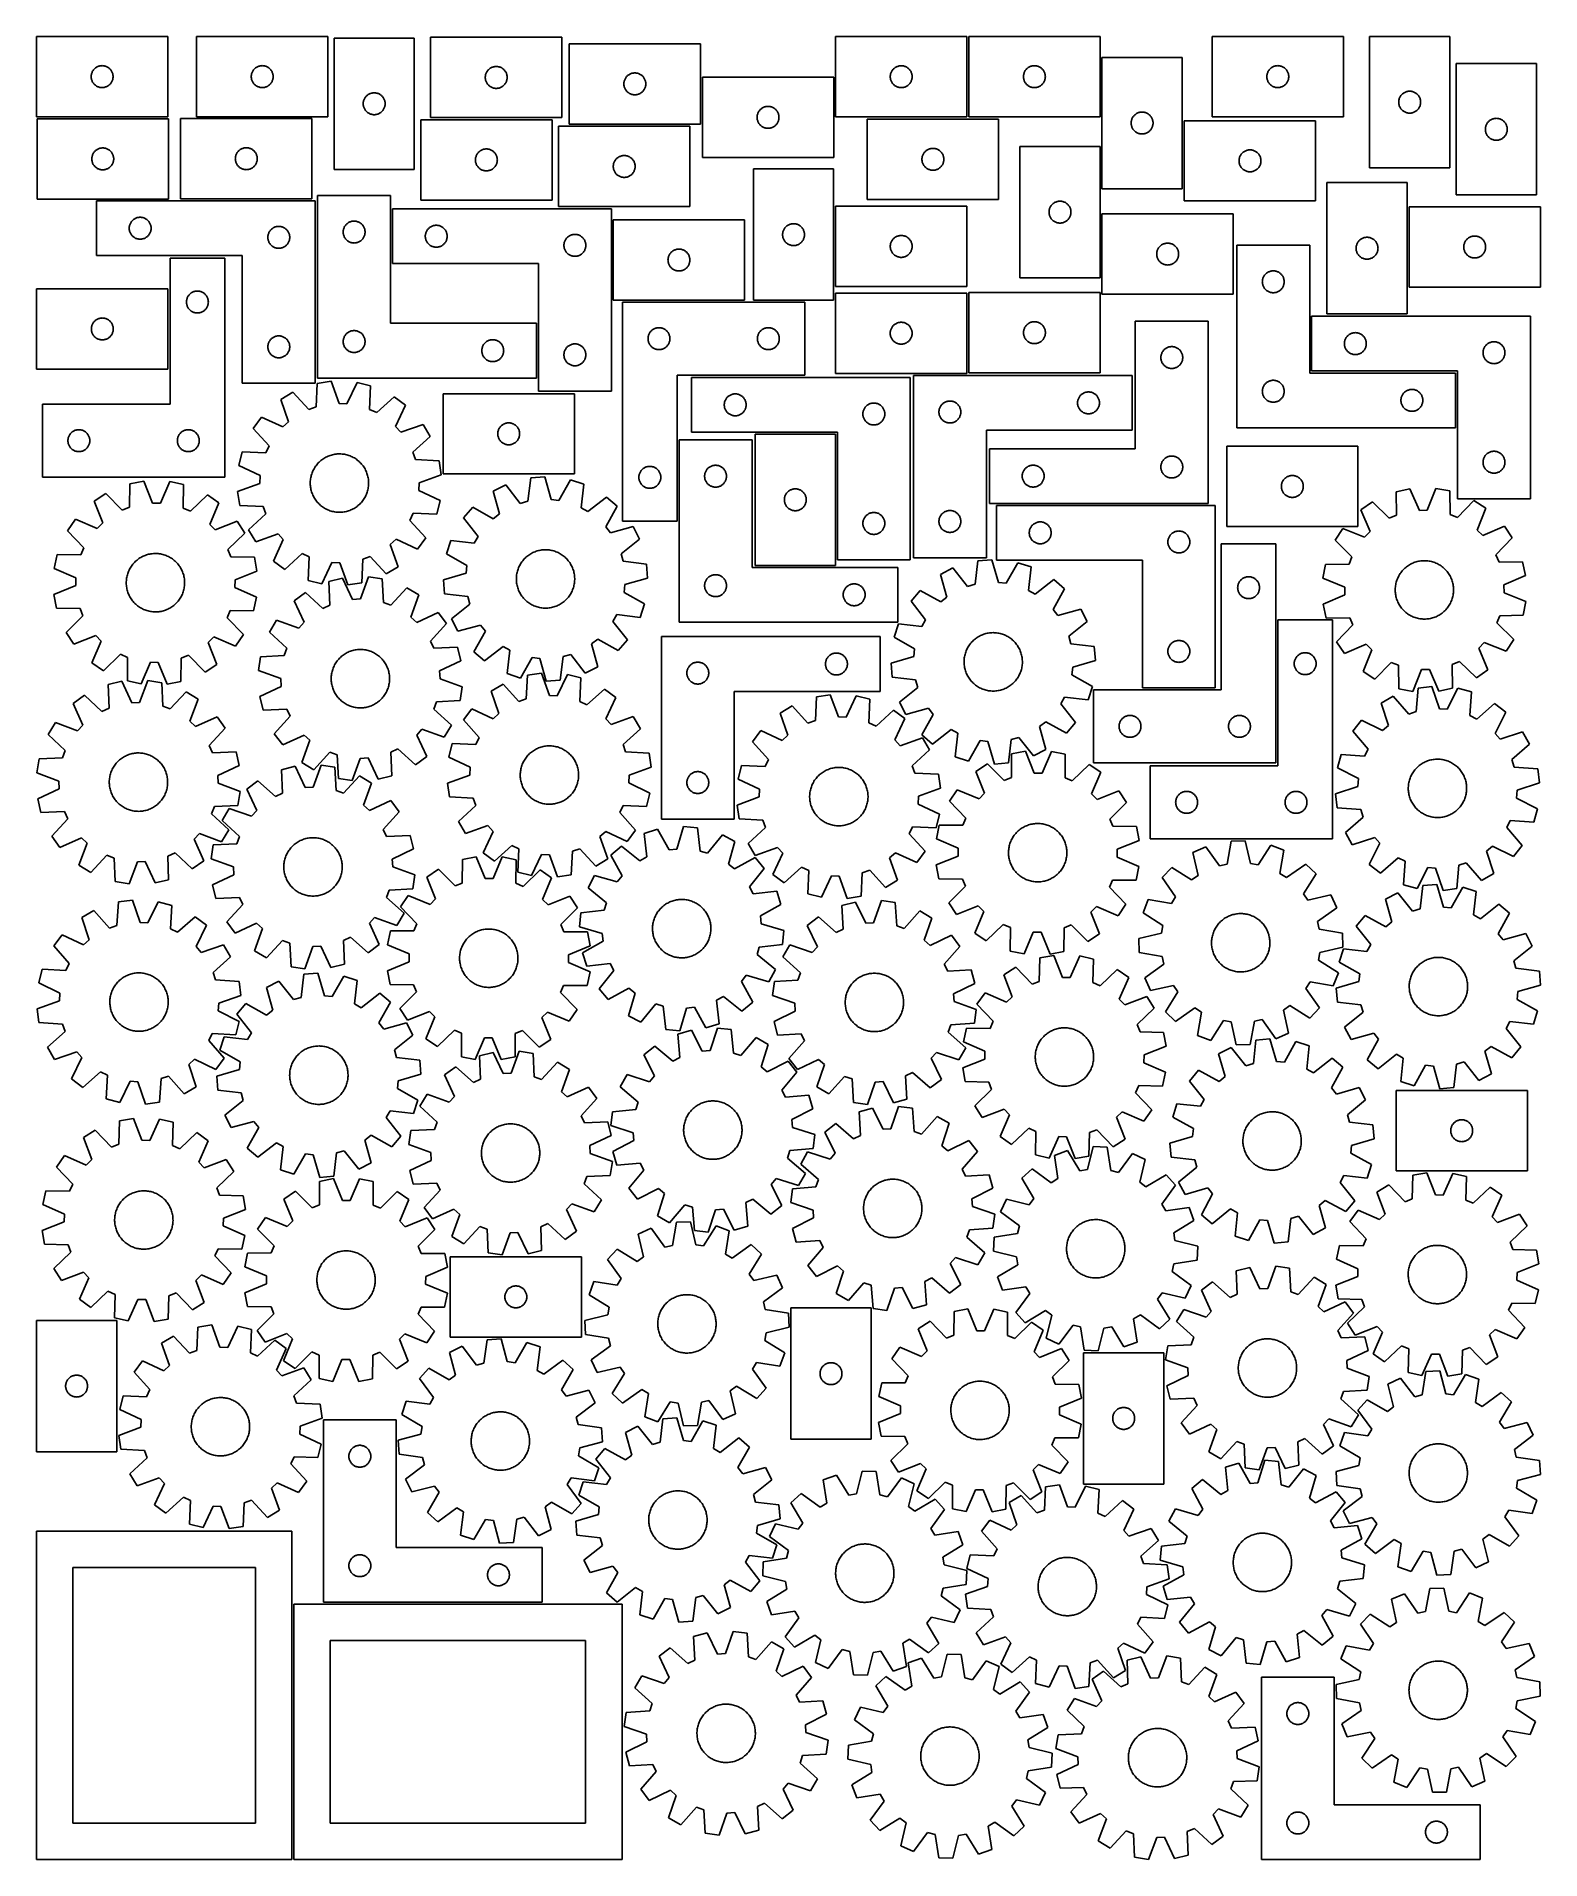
# Model space of a CAD drawing. Header units: millimetres. Extents: x 7 to 1243, y 7 to 1505.
import ezdxf

# ---------------------------------------------------------------- set-up
doc = ezdxf.new("R2010")
doc.units = ezdxf.units.MM
doc.layers.add('CUT', color=7, linetype='CONTINUOUS', true_color=0x000000)

msp = doc.modelspace()

# ---------------------------------------------------------------- linework, layer by layer
at = {"layer": 'CUT'}
for p, q in [((114.518035, 1505.370149), (6.518035, 1505.370149)), ((6.518035, 1505.370149), (6.518035, 1439.370149)), ((114.518035, 1439.370149), (114.518035, 1505.370149)), ((246.178801, 1505.368928), (138.178801, 1505.368928)), ((138.178801, 1505.368928), (138.178801, 1439.368928)), ((246.178801, 1439.368928), (246.178801, 1505.368928)), ((317.25955, 1504.053255), (251.25955, 1504.053255)), ((251.25955, 1504.053255), (251.25955, 1396.053255)), ((317.25955, 1396.053255), (317.25955, 1504.053255)), ((438.63394, 1504.689485), (330.63394, 1504.689485)), ((330.63394, 1504.689485), (330.63394, 1438.689485)), ((438.63394, 1438.689485), (438.63394, 1504.689485)), ((552.616973, 1499.387483), (444.616973, 1499.387483)), ((444.616973, 1499.387483), (444.616973, 1433.387483)), ((552.616973, 1433.387483), (552.616973, 1499.387483)), ((771.696807, 1505.289338), (663.696807, 1505.289338)), ((663.696807, 1505.289338), (663.696807, 1439.289338)), ((771.696807, 1439.289338), (771.696807, 1505.289338)), ((881.223904, 1505.343052), (773.223904, 1505.343052)), ((773.223904, 1505.343052), (773.223904, 1439.343052)), ((881.223904, 1439.343052), (881.223904, 1505.343052)), ((1081.384854, 1505.372837), (973.384854, 1505.372837)), ((973.384854, 1505.372837), (973.384854, 1439.372837)), ((1081.384854, 1439.372837), (1081.384854, 1505.372837)), ((1102.841539, 1505.361113), (1102.841539, 1397.361113)), ((1168.841539, 1505.361113), (1102.841539, 1505.361113)), ((1168.841539, 1397.361113), (1168.841539, 1505.361113)), ((948.785857, 1488.208284), (882.785857, 1488.208284)), ((882.785857, 1488.208284), (882.785857, 1380.208284)), ((948.785857, 1380.208284), (948.785857, 1488.208284)), ((51.518035, 1472.370149), (51.537304, 1472.958777)), ((51.537304, 1471.78152), (51.518035, 1472.370149)), ((51.537304, 1472.958777), (51.595031, 1473.544884)), ((51.595031, 1471.195413), (51.537304, 1471.78152)), ((51.595031, 1473.544884), (51.690967, 1474.125962)), ((51.690967, 1470.614336), (51.595031, 1471.195413)), ((51.690967, 1474.125962), (51.824702, 1474.69952)), ((51.824702, 1470.040777), (51.690967, 1470.614336)), ((51.824702, 1474.69952), (51.995664, 1475.263104)), ((51.995664, 1469.477193), (51.824702, 1470.040777)), ((51.995664, 1475.263104), (52.203119, 1475.8143)), ((52.203119, 1468.925998), (51.995664, 1469.477193)), ((52.203119, 1475.8143), (52.44618, 1476.350747)), ((52.44618, 1468.38955), (52.203119, 1468.925998)), ((52.44618, 1476.350747), (52.723806, 1476.870149)), ((52.723806, 1476.870149), (53.034808, 1477.370281)), ((53.034808, 1477.370281), (53.377855, 1477.849002)), ((53.377855, 1477.849002), (53.751476, 1478.304261)), ((53.751476, 1478.304261), (54.154074, 1478.73411)), ((54.154074, 1478.73411), (54.583922, 1479.136707)), ((54.583922, 1479.136707), (55.039182, 1479.510329)), ((55.039182, 1479.510329), (55.517903, 1479.853375)), ((55.517903, 1479.853375), (56.018035, 1480.164377)), ((56.018035, 1480.164377), (56.537436, 1480.442003)), ((56.537436, 1480.442003), (57.073884, 1480.685064)), ((57.073884, 1480.685064), (57.625079, 1480.89252)), ((57.625079, 1480.89252), (58.188663, 1481.063481)), ((58.188663, 1481.063481), (58.762222, 1481.197216)), ((58.762222, 1481.197216), (59.343299, 1481.293152)), ((59.343299, 1481.293152), (59.929407, 1481.350879)), ((59.929407, 1481.350879), (60.518035, 1481.370149)), ((60.518035, 1481.370149), (61.106663, 1481.350879)), ((61.106663, 1481.350879), (61.69277, 1481.293152)), ((61.69277, 1481.293152), (62.273848, 1481.197216)), ((62.273848, 1481.197216), (62.847406, 1481.063481)), ((62.847406, 1481.063481), (63.41099, 1480.89252)), ((63.41099, 1480.89252), (63.962186, 1480.685064)), ((63.962186, 1480.685064), (64.498633, 1480.442003)), ((64.498633, 1480.442003), (65.018035, 1480.164377)), ((65.018035, 1480.164377), (65.518167, 1479.853375)), ((65.518167, 1479.853375), (65.996888, 1479.510329)), ((65.996888, 1479.510329), (66.452147, 1479.136707)), ((66.452147, 1479.136707), (66.881996, 1478.73411)), ((66.881996, 1478.73411), (67.284593, 1478.304261)), ((67.284593, 1478.304261), (67.658215, 1477.849002)), ((67.658215, 1477.849002), (68.001261, 1477.370281)), ((68.001261, 1477.370281), (68.312263, 1476.870149)), ((68.312263, 1476.870149), (68.589889, 1476.350747)), ((68.589889, 1476.350747), (68.83295, 1475.8143)), ((68.83295, 1468.925998), (68.589889, 1468.38955)), ((68.83295, 1475.8143), (69.040406, 1475.263104)), ((69.040406, 1469.477193), (68.83295, 1468.925998)), ((69.040406, 1475.263104), (69.211367, 1474.69952)), ((69.211367, 1470.040777), (69.040406, 1469.477193)), ((69.211367, 1474.69952), (69.345102, 1474.125962)), ((69.345102, 1470.614336), (69.211367, 1470.040777)), ((69.345102, 1474.125962), (69.441038, 1473.544884)), ((69.441038, 1471.195413), (69.345102, 1470.614336)), ((69.441038, 1473.544884), (69.498765, 1472.958777)), ((69.498765, 1471.78152), (69.441038, 1471.195413)), ((69.498765, 1472.958777), (69.518035, 1472.370149)), ((69.518035, 1472.370149), (69.498765, 1471.78152)), ((183.178801, 1472.368928), (183.198071, 1472.957556)), ((183.198071, 1471.7803), (183.178801, 1472.368928)), ((183.198071, 1472.957556), (183.255798, 1473.543664)), ((183.255798, 1471.194192), (183.198071, 1471.7803)), ((183.255798, 1473.543664), (183.351734, 1474.124741)), ((183.351734, 1470.613115), (183.255798, 1471.194192)), ((183.351734, 1474.124741), (183.485469, 1474.698299)), ((183.485469, 1470.039557), (183.351734, 1470.613115)), ((183.485469, 1474.698299), (183.65643, 1475.261883)), ((183.65643, 1469.475973), (183.485469, 1470.039557)), ((183.65643, 1475.261883), (183.863885, 1475.813079)), ((183.863885, 1468.924777), (183.65643, 1469.475973)), ((183.863885, 1475.813079), (184.106947, 1476.349526)), ((184.106947, 1468.38833), (183.863885, 1468.924777)), ((184.106947, 1476.349526), (184.384573, 1476.868928)), ((184.384573, 1476.868928), (184.695575, 1477.36906)), ((184.695575, 1477.36906), (185.038621, 1477.847781)), ((185.038621, 1477.847781), (185.412243, 1478.30304)), ((185.412243, 1478.30304), (185.81484, 1478.732889)), ((185.81484, 1478.732889), (186.244689, 1479.135486)), ((186.244689, 1479.135486), (186.699948, 1479.509108)), ((186.699948, 1479.509108), (187.178669, 1479.852154)), ((187.178669, 1479.852154), (187.678801, 1480.163157)), ((187.678801, 1480.163157), (188.198203, 1480.440783)), ((188.198203, 1480.440783), (188.73465, 1480.683844)), ((188.73465, 1480.683844), (189.285846, 1480.891299)), ((189.285846, 1480.891299), (189.84943, 1481.06226)), ((189.84943, 1481.06226), (190.422988, 1481.195995)), ((190.422988, 1481.195995), (191.004066, 1481.291932)), ((191.004066, 1481.291932), (191.590173, 1481.349658)), ((191.590173, 1481.349658), (192.178801, 1481.368928)), ((192.178801, 1481.368928), (192.767429, 1481.349658)), ((192.767429, 1481.349658), (193.353537, 1481.291932)), ((193.353537, 1481.291932), (193.934614, 1481.195995)), ((193.934614, 1481.195995), (194.508173, 1481.06226)), ((194.508173, 1481.06226), (195.071756, 1480.891299)), ((195.071756, 1480.891299), (195.622952, 1480.683844)), ((195.622952, 1480.683844), (196.159399, 1480.440783)), ((196.159399, 1480.440783), (196.678801, 1480.163157)), ((196.678801, 1480.163157), (197.178933, 1479.852154)), ((197.178933, 1479.852154), (197.657654, 1479.509108)), ((197.657654, 1479.509108), (198.112914, 1479.135486)), ((198.112914, 1479.135486), (198.542762, 1478.732889)), ((198.542762, 1478.732889), (198.94536, 1478.30304)), ((198.94536, 1478.30304), (199.318981, 1477.847781)), ((199.318981, 1477.847781), (199.662028, 1477.36906)), ((199.662028, 1477.36906), (199.97303, 1476.868928)), ((199.97303, 1476.868928), (200.250656, 1476.349526)), ((200.250656, 1476.349526), (200.493717, 1475.813079)), ((200.493717, 1468.924777), (200.250656, 1468.38833)), ((200.493717, 1475.813079), (200.701172, 1475.261883)), ((200.701172, 1469.475973), (200.493717, 1468.924777)), ((200.701172, 1475.261883), (200.872134, 1474.698299)), ((200.872134, 1470.039557), (200.701172, 1469.475973)), ((200.872134, 1474.698299), (201.005869, 1474.124741)), ((201.005869, 1470.613115), (200.872134, 1470.039557)), ((201.005869, 1474.124741), (201.101805, 1473.543664)), ((201.101805, 1471.194192), (201.005869, 1470.613115)), ((201.101805, 1473.543664), (201.159532, 1472.957556)), ((201.159532, 1471.7803), (201.101805, 1471.194192)), ((201.159532, 1472.957556), (201.178801, 1472.368928)), ((201.178801, 1472.368928), (201.159532, 1471.7803)), ((375.63394, 1471.689485), (375.65321, 1472.278113)), ((375.65321, 1471.100856), (375.63394, 1471.689485)), ((375.65321, 1472.278113), (375.710937, 1472.86422)), ((375.710937, 1470.514749), (375.65321, 1471.100856)), ((375.710937, 1472.86422), (375.806873, 1473.445297)), ((375.806873, 1469.933672), (375.710937, 1470.514749)), ((375.806873, 1473.445297), (375.940608, 1474.018856)), ((375.940608, 1469.360113), (375.806873, 1469.933672)), ((375.940608, 1474.018856), (376.111569, 1474.58244)), ((376.111569, 1468.796529), (375.940608, 1469.360113)), ((376.111569, 1474.58244), (376.319025, 1475.133635)), ((376.319025, 1475.133635), (376.562086, 1475.670083)), ((376.562086, 1475.670083), (376.839712, 1476.189485)), ((376.839712, 1476.189485), (377.150714, 1476.689617)), ((377.150714, 1476.689617), (377.49376, 1477.168337)), ((377.49376, 1477.168337), (377.867382, 1477.623597)), ((377.867382, 1477.623597), (378.269979, 1478.053446)), ((378.269979, 1478.053446), (378.699828, 1478.456043)), ((378.699828, 1478.456043), (379.155088, 1478.829665)), ((379.155088, 1478.829665), (379.633808, 1479.172711)), ((379.633808, 1479.172711), (380.13394, 1479.483713)), ((380.13394, 1479.483713), (380.653342, 1479.761339)), ((380.653342, 1479.761339), (381.18979, 1480.0044)), ((381.18979, 1480.0044), (381.740985, 1480.211856)), ((381.740985, 1480.211856), (382.304569, 1480.382817)), ((382.304569, 1480.382817), (382.878128, 1480.516552)), ((382.878128, 1480.516552), (383.459205, 1480.612488)), ((383.459205, 1480.612488), (384.045312, 1480.670215)), ((384.045312, 1480.670215), (384.63394, 1480.689485)), ((384.63394, 1480.689485), (385.222569, 1480.670215)), ((385.222569, 1480.670215), (385.808676, 1480.612488)), ((385.808676, 1480.612488), (386.389753, 1480.516552)), ((386.389753, 1480.516552), (386.963312, 1480.382817)), ((386.963312, 1480.382817), (387.526896, 1480.211856)), ((387.526896, 1480.211856), (388.078091, 1480.0044)), ((388.078091, 1480.0044), (388.614539, 1479.761339)), ((388.614539, 1479.761339), (389.13394, 1479.483713)), ((389.13394, 1479.483713), (389.634073, 1479.172711)), ((389.634073, 1479.172711), (390.112793, 1478.829665)), ((390.112793, 1478.829665), (390.568053, 1478.456043)), ((390.568053, 1478.456043), (390.997901, 1478.053446)), ((390.997901, 1478.053446), (391.400499, 1477.623597)), ((391.400499, 1477.623597), (391.774121, 1477.168337)), ((391.774121, 1477.168337), (392.117167, 1476.689617)), ((392.117167, 1476.689617), (392.428169, 1476.189485)), ((392.428169, 1476.189485), (392.705795, 1475.670083)), ((392.705795, 1475.670083), (392.948856, 1475.133635)), ((392.948856, 1475.133635), (393.156312, 1474.58244)), ((393.156312, 1474.58244), (393.327273, 1474.018856)), ((393.327273, 1469.360113), (393.156312, 1468.796529)), ((393.327273, 1474.018856), (393.461008, 1473.445297)), ((393.461008, 1469.933672), (393.327273, 1469.360113)), ((393.461008, 1473.445297), (393.556944, 1472.86422)), ((393.556944, 1470.514749), (393.461008, 1469.933672)), ((393.556944, 1472.86422), (393.614671, 1472.278113)), ((393.614671, 1471.100856), (393.556944, 1470.514749)), ((393.614671, 1472.278113), (393.63394, 1471.689485)), ((393.63394, 1471.689485), (393.614671, 1471.100856)), ((489.92364, 1468.716854), (490.094602, 1469.280438)), ((490.094602, 1469.280438), (490.302057, 1469.831634)), ((490.302057, 1469.831634), (490.545118, 1470.368081)), ((490.545118, 1470.368081), (490.822744, 1470.887483)), ((490.822744, 1470.887483), (491.133746, 1471.387615)), ((491.133746, 1471.387615), (491.476793, 1471.866336)), ((491.476793, 1471.866336), (491.850414, 1472.321595)), ((491.850414, 1472.321595), (492.253012, 1472.751444)), ((492.253012, 1472.751444), (492.68286, 1473.154041)), ((492.68286, 1473.154041), (493.13812, 1473.527663)), ((493.13812, 1473.527663), (493.616841, 1473.870709)), ((493.616841, 1473.870709), (494.116973, 1474.181711)), ((494.116973, 1474.181711), (494.636374, 1474.459337)), ((494.636374, 1474.459337), (495.172822, 1474.702398)), ((495.172822, 1474.702398), (495.724017, 1474.909854)), ((495.724017, 1474.909854), (496.287601, 1475.080815)), ((496.287601, 1475.080815), (496.86116, 1475.21455)), ((496.86116, 1475.21455), (497.442237, 1475.310486)), ((497.442237, 1475.310486), (498.028345, 1475.368213)), ((498.028345, 1475.368213), (498.616973, 1475.387483)), ((498.616973, 1475.387483), (499.205601, 1475.368213)), ((499.205601, 1475.368213), (499.791708, 1475.310486)), ((499.791708, 1475.310486), (500.372786, 1475.21455)), ((500.372786, 1475.21455), (500.946344, 1475.080815)), ((500.946344, 1475.080815), (501.509928, 1474.909854)), ((501.509928, 1474.909854), (502.061124, 1474.702398)), ((502.061124, 1474.702398), (502.597571, 1474.459337)), ((502.597571, 1474.459337), (503.116973, 1474.181711)), ((503.116973, 1474.181711), (503.617105, 1473.870709)), ((503.617105, 1473.870709), (504.095826, 1473.527663)), ((504.095826, 1473.527663), (504.551085, 1473.154041)), ((504.551085, 1473.154041), (504.980934, 1472.751444)), ((504.980934, 1472.751444), (505.383531, 1472.321595)), ((505.383531, 1472.321595), (505.757153, 1471.866336)), ((505.757153, 1471.866336), (506.100199, 1471.387615)), ((506.100199, 1471.387615), (506.411201, 1470.887483)), ((506.411201, 1470.887483), (506.688827, 1470.368081)), ((506.688827, 1470.368081), (506.931888, 1469.831634)), ((506.931888, 1469.831634), (507.139344, 1469.280438)), ((507.139344, 1469.280438), (507.310305, 1468.716854)), ((662.182524, 1471.860871), (554.182524, 1471.860871)), ((554.182524, 1471.860871), (554.182524, 1405.860871)), ((662.182524, 1405.860871), (662.182524, 1471.860871)), ((708.696807, 1472.289338), (708.716076, 1472.877966)), ((708.716076, 1471.70071), (708.696807, 1472.289338)), ((708.716076, 1472.877966), (708.773803, 1473.464074)), ((708.773803, 1471.114602), (708.716076, 1471.70071)), ((708.773803, 1473.464074), (708.869739, 1474.045151)), ((708.869739, 1470.533525), (708.773803, 1471.114602)), ((708.869739, 1474.045151), (709.003474, 1474.61871)), ((709.003474, 1469.959967), (708.869739, 1470.533525)), ((709.003474, 1474.61871), (709.174435, 1475.182293)), ((709.174435, 1469.396383), (709.003474, 1469.959967)), ((709.174435, 1475.182293), (709.381891, 1475.733489)), ((709.381891, 1468.845187), (709.174435, 1469.396383)), ((709.381891, 1475.733489), (709.624952, 1476.269936)), ((709.624952, 1476.269936), (709.902578, 1476.789338)), ((709.902578, 1476.789338), (710.21358, 1477.28947)), ((710.21358, 1477.28947), (710.556627, 1477.768191)), ((710.556627, 1477.768191), (710.930248, 1478.22345)), ((710.930248, 1478.22345), (711.332846, 1478.653299)), ((711.332846, 1478.653299), (711.762694, 1479.055896)), ((711.762694, 1479.055896), (712.217954, 1479.429518)), ((712.217954, 1479.429518), (712.696675, 1479.772565)), ((712.696675, 1479.772565), (713.196807, 1480.083567)), ((713.196807, 1480.083567), (713.716208, 1480.361193)), ((713.716208, 1480.361193), (714.252656, 1480.604254)), ((714.252656, 1480.604254), (714.803851, 1480.811709)), ((714.803851, 1480.811709), (715.367435, 1480.982671)), ((715.367435, 1480.982671), (715.940994, 1481.116406)), ((715.940994, 1481.116406), (716.522071, 1481.212342)), ((716.522071, 1481.212342), (717.108178, 1481.270068)), ((717.108178, 1481.270068), (717.696807, 1481.289338)), ((717.696807, 1481.289338), (718.285435, 1481.270068)), ((718.285435, 1481.270068), (718.871542, 1481.212342)), ((718.871542, 1481.212342), (719.45262, 1481.116406)), ((719.45262, 1481.116406), (720.026178, 1480.982671)), ((720.026178, 1480.982671), (720.589762, 1480.811709)), ((720.589762, 1480.811709), (721.140958, 1480.604254)), ((721.140958, 1480.604254), (721.677405, 1480.361193)), ((721.677405, 1480.361193), (722.196807, 1480.083567)), ((722.196807, 1480.083567), (722.696939, 1479.772565)), ((722.696939, 1479.772565), (723.17566, 1479.429518)), ((723.17566, 1479.429518), (723.630919, 1479.055896)), ((723.630919, 1479.055896), (724.060768, 1478.653299)), ((724.060768, 1478.653299), (724.463365, 1478.22345)), ((724.463365, 1478.22345), (724.836987, 1477.768191)), ((724.836987, 1477.768191), (725.180033, 1477.28947)), ((725.180033, 1477.28947), (725.491035, 1476.789338)), ((725.491035, 1476.789338), (725.768661, 1476.269936)), ((725.768661, 1476.269936), (726.011722, 1475.733489)), ((726.011722, 1475.733489), (726.219178, 1475.182293)), ((726.219178, 1469.396383), (726.011722, 1468.845187)), ((726.219178, 1475.182293), (726.390139, 1474.61871)), ((726.390139, 1469.959967), (726.219178, 1469.396383)), ((726.390139, 1474.61871), (726.523874, 1474.045151)), ((726.523874, 1470.533525), (726.390139, 1469.959967)), ((726.523874, 1474.045151), (726.61981, 1473.464074)), ((726.61981, 1471.114602), (726.523874, 1470.533525)), ((726.61981, 1473.464074), (726.677537, 1472.877966)), ((726.677537, 1471.70071), (726.61981, 1471.114602)), ((726.677537, 1472.877966), (726.696807, 1472.289338)), ((726.696807, 1472.289338), (726.677537, 1471.70071)), ((818.223904, 1472.343052), (818.243174, 1472.93168)), ((818.243174, 1471.754424), (818.223904, 1472.343052)), ((818.243174, 1472.93168), (818.300901, 1473.517788)), ((818.300901, 1471.168316), (818.243174, 1471.754424)), ((818.300901, 1473.517788), (818.396837, 1474.098865)), ((818.396837, 1470.587239), (818.300901, 1471.168316)), ((818.396837, 1474.098865), (818.530572, 1474.672423)), ((818.530572, 1470.013681), (818.396837, 1470.587239)), ((818.530572, 1474.672423), (818.701533, 1475.236007)), ((818.701533, 1469.450097), (818.530572, 1470.013681)), ((818.701533, 1475.236007), (818.908989, 1475.787203)), ((818.908989, 1468.898901), (818.701533, 1469.450097)), ((818.908989, 1475.787203), (819.15205, 1476.32365)), ((819.15205, 1468.362454), (818.908989, 1468.898901)), ((819.15205, 1476.32365), (819.429676, 1476.843052)), ((819.429676, 1476.843052), (819.740678, 1477.343184)), ((819.740678, 1477.343184), (820.083724, 1477.821905)), ((820.083724, 1477.821905), (820.457346, 1478.277164)), ((820.457346, 1478.277164), (820.859943, 1478.707013)), ((820.859943, 1478.707013), (821.289792, 1479.10961)), ((821.289792, 1479.10961), (821.745052, 1479.483232)), ((821.745052, 1479.483232), (822.223772, 1479.826279)), ((822.223772, 1479.826279), (822.723904, 1480.137281)), ((822.723904, 1480.137281), (823.243306, 1480.414907)), ((823.243306, 1480.414907), (823.779754, 1480.657968)), ((823.779754, 1480.657968), (824.330949, 1480.865423)), ((824.330949, 1480.865423), (824.894533, 1481.036384)), ((824.894533, 1481.036384), (825.468092, 1481.17012)), ((825.468092, 1481.17012), (826.049169, 1481.266056)), ((826.049169, 1481.266056), (826.635276, 1481.323782)), ((826.635276, 1481.323782), (827.223904, 1481.343052)), ((827.223904, 1481.343052), (827.812533, 1481.323782)), ((827.812533, 1481.323782), (828.39864, 1481.266056)), ((828.39864, 1481.266056), (828.979717, 1481.17012)), ((828.979717, 1481.17012), (829.553276, 1481.036384)), ((829.553276, 1481.036384), (830.11686, 1480.865423)), ((830.11686, 1480.865423), (830.668055, 1480.657968)), ((830.668055, 1480.657968), (831.204503, 1480.414907)), ((831.204503, 1480.414907), (831.723904, 1480.137281)), ((831.723904, 1480.137281), (832.224037, 1479.826279)), ((832.224037, 1479.826279), (832.702757, 1479.483232)), ((832.702757, 1479.483232), (833.158017, 1479.10961)), ((833.158017, 1479.10961), (833.587865, 1478.707013)), ((833.587865, 1478.707013), (833.990463, 1478.277164)), ((833.990463, 1478.277164), (834.364084, 1477.821905)), ((834.364084, 1477.821905), (834.707131, 1477.343184)), ((834.707131, 1477.343184), (835.018133, 1476.843052)), ((835.018133, 1476.843052), (835.295759, 1476.32365)), ((835.295759, 1476.32365), (835.53882, 1475.787203)), ((835.53882, 1468.898901), (835.295759, 1468.362454)), ((835.53882, 1475.787203), (835.746276, 1475.236007)), ((835.746276, 1469.450097), (835.53882, 1468.898901)), ((835.746276, 1475.236007), (835.917237, 1474.672423)), ((835.917237, 1470.013681), (835.746276, 1469.450097)), ((835.917237, 1474.672423), (836.050972, 1474.098865)), ((836.050972, 1470.587239), (835.917237, 1470.013681)), ((836.050972, 1474.098865), (836.146908, 1473.517788)), ((836.146908, 1471.168316), (836.050972, 1470.587239)), ((836.146908, 1473.517788), (836.204635, 1472.93168)), ((836.204635, 1471.754424), (836.146908, 1471.168316)), ((836.204635, 1472.93168), (836.223904, 1472.343052)), ((836.223904, 1472.343052), (836.204635, 1471.754424)), ((1018.384854, 1472.372837), (1018.404124, 1472.961465)), ((1018.404124, 1471.784209), (1018.384854, 1472.372837)), ((1018.404124, 1472.961465), (1018.46185, 1473.547573)), ((1018.46185, 1471.198101), (1018.404124, 1471.784209)), ((1018.46185, 1473.547573), (1018.557787, 1474.12865)), ((1018.557787, 1470.617024), (1018.46185, 1471.198101)), ((1018.557787, 1474.12865), (1018.691522, 1474.702209)), ((1018.691522, 1470.043466), (1018.557787, 1470.617024)), ((1018.691522, 1474.702209), (1018.862483, 1475.265792)), ((1018.862483, 1469.479882), (1018.691522, 1470.043466)), ((1018.862483, 1475.265792), (1019.069938, 1475.816988)), ((1019.069938, 1468.928686), (1018.862483, 1469.479882)), ((1019.069938, 1475.816988), (1019.312999, 1476.353435)), ((1019.312999, 1468.392239), (1019.069938, 1468.928686)), ((1019.312999, 1476.353435), (1019.590626, 1476.872837)), ((1019.590626, 1476.872837), (1019.901628, 1477.372969)), ((1019.901628, 1477.372969), (1020.244674, 1477.85169)), ((1020.244674, 1477.85169), (1020.618296, 1478.30695)), ((1020.618296, 1478.30695), (1021.020893, 1478.736798)), ((1021.020893, 1478.736798), (1021.450742, 1479.139395)), ((1021.450742, 1479.139395), (1021.906001, 1479.513017)), ((1021.906001, 1479.513017), (1022.384722, 1479.856064)), ((1022.384722, 1479.856064), (1022.884854, 1480.167066)), ((1022.884854, 1480.167066), (1023.404256, 1480.444692)), ((1023.404256, 1480.444692), (1023.940703, 1480.687753)), ((1023.940703, 1480.687753), (1024.491899, 1480.895208)), ((1024.491899, 1480.895208), (1025.055483, 1481.06617)), ((1025.055483, 1481.06617), (1025.629041, 1481.199905)), ((1025.629041, 1481.199905), (1026.210118, 1481.295841)), ((1026.210118, 1481.295841), (1026.796226, 1481.353568)), ((1026.796226, 1481.353568), (1027.384854, 1481.372837)), ((1027.384854, 1481.372837), (1027.973482, 1481.353568)), ((1027.973482, 1481.353568), (1028.55959, 1481.295841)), ((1028.55959, 1481.295841), (1029.140667, 1481.199905)), ((1029.140667, 1481.199905), (1029.714226, 1481.06617)), ((1029.714226, 1481.06617), (1030.277809, 1480.895208)), ((1030.277809, 1480.895208), (1030.829005, 1480.687753)), ((1030.829005, 1480.687753), (1031.365452, 1480.444692)), ((1031.365452, 1480.444692), (1031.884854, 1480.167066)), ((1031.884854, 1480.167066), (1032.384986, 1479.856064)), ((1032.384986, 1479.856064), (1032.863707, 1479.513017)), ((1032.863707, 1479.513017), (1033.318966, 1479.139395)), ((1033.318966, 1479.139395), (1033.748815, 1478.736798)), ((1033.748815, 1478.736798), (1034.151412, 1478.30695)), ((1034.151412, 1478.30695), (1034.525034, 1477.85169)), ((1034.525034, 1477.85169), (1034.868081, 1477.372969)), ((1034.868081, 1477.372969), (1035.179083, 1476.872837)), ((1035.179083, 1476.872837), (1035.456709, 1476.353435)), ((1035.456709, 1476.353435), (1035.69977, 1475.816988)), ((1035.69977, 1468.928686), (1035.456709, 1468.392239)), ((1035.69977, 1475.816988), (1035.907225, 1475.265792)), ((1035.907225, 1469.479882), (1035.69977, 1468.928686)), ((1035.907225, 1475.265792), (1036.078187, 1474.702209)), ((1036.078187, 1470.043466), (1035.907225, 1469.479882)), ((1036.078187, 1474.702209), (1036.211922, 1474.12865)), ((1036.211922, 1470.617024), (1036.078187, 1470.043466)), ((1036.211922, 1474.12865), (1036.307858, 1473.547573)), ((1036.307858, 1471.198101), (1036.211922, 1470.617024)), ((1036.307858, 1473.547573), (1036.365584, 1472.961465)), ((1036.365584, 1471.784209), (1036.307858, 1471.198101)), ((1036.365584, 1472.961465), (1036.384854, 1472.372837)), ((1036.384854, 1472.372837), (1036.365584, 1471.784209)), ((1240.085619, 1483.071321), (1174.085619, 1483.071321)), ((1174.085619, 1483.071321), (1174.085619, 1375.071321)), ((1240.085619, 1375.071321), (1240.085619, 1483.071321)), ((52.723806, 1467.870149), (52.44618, 1468.38955)), ((53.034808, 1467.370017), (52.723806, 1467.870149)), ((53.377855, 1466.891296), (53.034808, 1467.370017)), ((53.751476, 1466.436036), (53.377855, 1466.891296)), ((54.154074, 1466.006188), (53.751476, 1466.436036)), ((54.583922, 1465.60359), (54.154074, 1466.006188)), ((55.039182, 1465.229969), (54.583922, 1465.60359)), ((55.517903, 1464.886922), (55.039182, 1465.229969)), ((56.018035, 1464.57592), (55.517903, 1464.886922)), ((56.537436, 1464.298294), (56.018035, 1464.57592)), ((57.073884, 1464.055233), (56.537436, 1464.298294)), ((57.625079, 1463.847777), (57.073884, 1464.055233)), ((58.188663, 1463.676816), (57.625079, 1463.847777)), ((58.762222, 1463.543081), (58.188663, 1463.676816)), ((59.343299, 1463.447145), (58.762222, 1463.543081)), ((59.929407, 1463.389418), (59.343299, 1463.447145)), ((60.518035, 1463.370149), (59.929407, 1463.389418)), ((61.106663, 1463.389418), (60.518035, 1463.370149)), ((61.69277, 1463.447145), (61.106663, 1463.389418)), ((62.273848, 1463.543081), (61.69277, 1463.447145)), ((62.847406, 1463.676816), (62.273848, 1463.543081)), ((63.41099, 1463.847777), (62.847406, 1463.676816)), ((63.962186, 1464.055233), (63.41099, 1463.847777)), ((64.498633, 1464.298294), (63.962186, 1464.055233)), ((65.018035, 1464.57592), (64.498633, 1464.298294)), ((65.518167, 1464.886922), (65.018035, 1464.57592)), ((65.996888, 1465.229969), (65.518167, 1464.886922)), ((66.452147, 1465.60359), (65.996888, 1465.229969)), ((66.881996, 1466.006188), (66.452147, 1465.60359)), ((67.284593, 1466.436036), (66.881996, 1466.006188)), ((67.658215, 1466.891296), (67.284593, 1466.436036)), ((68.001261, 1467.370017), (67.658215, 1466.891296)), ((68.312263, 1467.870149), (68.001261, 1467.370017)), ((68.589889, 1468.38955), (68.312263, 1467.870149)), ((184.384573, 1467.868928), (184.106947, 1468.38833)), ((184.695575, 1467.368796), (184.384573, 1467.868928)), ((185.038621, 1466.890075), (184.695575, 1467.368796)), ((185.412243, 1466.434816), (185.038621, 1466.890075)), ((185.81484, 1466.004967), (185.412243, 1466.434816)), ((186.244689, 1465.60237), (185.81484, 1466.004967)), ((186.699948, 1465.228748), (186.244689, 1465.60237)), ((187.178669, 1464.885701), (186.699948, 1465.228748)), ((187.678801, 1464.574699), (187.178669, 1464.885701)), ((188.198203, 1464.297073), (187.678801, 1464.574699)), ((188.73465, 1464.054012), (188.198203, 1464.297073)), ((189.285846, 1463.846557), (188.73465, 1464.054012)), ((189.84943, 1463.675596), (189.285846, 1463.846557)), ((190.422988, 1463.54186), (189.84943, 1463.675596)), ((191.004066, 1463.445924), (190.422988, 1463.54186)), ((191.590173, 1463.388198), (191.004066, 1463.445924)), ((192.178801, 1463.368928), (191.590173, 1463.388198)), ((192.767429, 1463.388198), (192.178801, 1463.368928)), ((193.353537, 1463.445924), (192.767429, 1463.388198)), ((193.934614, 1463.54186), (193.353537, 1463.445924)), ((194.508173, 1463.675596), (193.934614, 1463.54186)), ((195.071756, 1463.846557), (194.508173, 1463.675596)), ((195.622952, 1464.054012), (195.071756, 1463.846557)), ((196.159399, 1464.297073), (195.622952, 1464.054012)), ((196.678801, 1464.574699), (196.159399, 1464.297073)), ((197.178933, 1464.885701), (196.678801, 1464.574699)), ((197.657654, 1465.228748), (197.178933, 1464.885701)), ((198.112914, 1465.60237), (197.657654, 1465.228748)), ((198.542762, 1466.004967), (198.112914, 1465.60237)), ((198.94536, 1466.434816), (198.542762, 1466.004967)), ((199.318981, 1466.890075), (198.94536, 1466.434816)), ((199.662028, 1467.368796), (199.318981, 1466.890075)), ((199.97303, 1467.868928), (199.662028, 1467.368796)), ((200.250656, 1468.38833), (199.97303, 1467.868928)), ((275.944635, 1453.497406), (276.187696, 1454.033853)), ((276.187696, 1454.033853), (276.465322, 1454.553255)), ((276.465322, 1454.553255), (276.776324, 1455.053387)), ((276.776324, 1455.053387), (277.11937, 1455.532108)), ((277.11937, 1455.532108), (277.492992, 1455.987367)), ((277.492992, 1455.987367), (277.895589, 1456.417216)), ((277.895589, 1456.417216), (278.325438, 1456.819813)), ((278.325438, 1456.819813), (278.780698, 1457.193435)), ((278.780698, 1457.193435), (279.259418, 1457.536481)), ((279.259418, 1457.536481), (279.75955, 1457.847483)), ((279.75955, 1457.847483), (280.278952, 1458.125109)), ((280.278952, 1458.125109), (280.8154, 1458.368171)), ((280.8154, 1458.368171), (281.366595, 1458.575626)), ((281.366595, 1458.575626), (281.930179, 1458.746587)), ((281.930179, 1458.746587), (282.503738, 1458.880322)), ((282.503738, 1458.880322), (283.084815, 1458.976259)), ((283.084815, 1458.976259), (283.670922, 1459.033985)), ((283.670922, 1459.033985), (284.25955, 1459.053255)), ((284.25955, 1459.053255), (284.848179, 1459.033985)), ((284.848179, 1459.033985), (285.434286, 1458.976259)), ((285.434286, 1458.976259), (286.015363, 1458.880322)), ((286.015363, 1458.880322), (286.588922, 1458.746587)), ((286.588922, 1458.746587), (287.152506, 1458.575626)), ((287.152506, 1458.575626), (287.703701, 1458.368171)), ((287.703701, 1458.368171), (288.240149, 1458.125109)), ((288.240149, 1458.125109), (288.75955, 1457.847483)), ((288.75955, 1457.847483), (289.259682, 1457.536481)), ((289.259682, 1457.536481), (289.738403, 1457.193435)), ((289.738403, 1457.193435), (290.193663, 1456.819813)), ((290.193663, 1456.819813), (290.623511, 1456.417216)), ((290.623511, 1456.417216), (291.026109, 1455.987367)), ((291.026109, 1455.987367), (291.39973, 1455.532108)), ((291.39973, 1455.532108), (291.742777, 1455.053387)), ((291.742777, 1455.053387), (292.053779, 1454.553255)), ((292.053779, 1454.553255), (292.331405, 1454.033853)), ((292.331405, 1454.033853), (292.574466, 1453.497406)), ((376.319025, 1468.245334), (376.111569, 1468.796529)), ((376.562086, 1467.708886), (376.319025, 1468.245334)), ((376.839712, 1467.189485), (376.562086, 1467.708886)), ((377.150714, 1466.689353), (376.839712, 1467.189485)), ((377.49376, 1466.210632), (377.150714, 1466.689353)), ((377.867382, 1465.755372), (377.49376, 1466.210632)), ((378.269979, 1465.325524), (377.867382, 1465.755372)), ((378.699828, 1464.922926), (378.269979, 1465.325524)), ((379.155088, 1464.549305), (378.699828, 1464.922926)), ((379.633808, 1464.206258), (379.155088, 1464.549305)), ((380.13394, 1463.895256), (379.633808, 1464.206258)), ((380.653342, 1463.61763), (380.13394, 1463.895256)), ((381.18979, 1463.374569), (380.653342, 1463.61763)), ((381.740985, 1463.167113), (381.18979, 1463.374569)), ((382.304569, 1462.996152), (381.740985, 1463.167113)), ((382.878128, 1462.862417), (382.304569, 1462.996152)), ((383.459205, 1462.766481), (382.878128, 1462.862417)), ((384.045312, 1462.708754), (383.459205, 1462.766481)), ((384.63394, 1462.689485), (384.045312, 1462.708754)), ((385.222569, 1462.708754), (384.63394, 1462.689485)), ((385.808676, 1462.766481), (385.222569, 1462.708754)), ((386.389753, 1462.862417), (385.808676, 1462.766481)), ((386.963312, 1462.996152), (386.389753, 1462.862417)), ((387.526896, 1463.167113), (386.963312, 1462.996152)), ((388.078091, 1463.374569), (387.526896, 1463.167113)), ((388.614539, 1463.61763), (388.078091, 1463.374569)), ((389.13394, 1463.895256), (388.614539, 1463.61763)), ((389.634073, 1464.206258), (389.13394, 1463.895256)), ((390.112793, 1464.549305), (389.634073, 1464.206258)), ((390.568053, 1464.922926), (390.112793, 1464.549305)), ((390.997901, 1465.325524), (390.568053, 1464.922926)), ((391.400499, 1465.755372), (390.997901, 1465.325524)), ((391.774121, 1466.210632), (391.400499, 1465.755372)), ((392.117167, 1466.689353), (391.774121, 1466.210632)), ((392.428169, 1467.189485), (392.117167, 1466.689353)), ((392.705795, 1467.708886), (392.428169, 1467.189485)), ((392.948856, 1468.245334), (392.705795, 1467.708886)), ((393.156312, 1468.796529), (392.948856, 1468.245334)), ((489.616973, 1466.387483), (489.636242, 1466.976111)), ((489.636242, 1465.798854), (489.616973, 1466.387483)), ((489.636242, 1466.976111), (489.693969, 1467.562218)), ((489.693969, 1465.212747), (489.636242, 1465.798854)), ((489.693969, 1467.562218), (489.789905, 1468.143296)), ((489.789905, 1464.63167), (489.693969, 1465.212747)), ((489.789905, 1468.143296), (489.92364, 1468.716854)), ((489.92364, 1464.058111), (489.789905, 1464.63167)), ((490.094602, 1463.494527), (489.92364, 1464.058111)), ((490.302057, 1462.943332), (490.094602, 1463.494527)), ((490.545118, 1462.406884), (490.302057, 1462.943332)), ((490.822744, 1461.887483), (490.545118, 1462.406884)), ((491.133746, 1461.387351), (490.822744, 1461.887483)), ((491.476793, 1460.90863), (491.133746, 1461.387351)), ((491.850414, 1460.45337), (491.476793, 1460.90863)), ((492.253012, 1460.023522), (491.850414, 1460.45337)), ((492.68286, 1459.620924), (492.253012, 1460.023522)), ((493.13812, 1459.247303), (492.68286, 1459.620924)), ((493.616841, 1458.904256), (493.13812, 1459.247303)), ((494.116973, 1458.593254), (493.616841, 1458.904256)), ((494.636374, 1458.315628), (494.116973, 1458.593254)), ((495.172822, 1458.072567), (494.636374, 1458.315628)), ((495.724017, 1457.865111), (495.172822, 1458.072567)), ((496.287601, 1457.69415), (495.724017, 1457.865111)), ((496.86116, 1457.560415), (496.287601, 1457.69415)), ((497.442237, 1457.464479), (496.86116, 1457.560415)), ((498.028345, 1457.406752), (497.442237, 1457.464479)), ((498.616973, 1457.387483), (498.028345, 1457.406752)), ((499.205601, 1457.406752), (498.616973, 1457.387483)), ((499.791708, 1457.464479), (499.205601, 1457.406752)), ((500.372786, 1457.560415), (499.791708, 1457.464479)), ((500.946344, 1457.69415), (500.372786, 1457.560415)), ((501.509928, 1457.865111), (500.946344, 1457.69415)), ((502.061124, 1458.072567), (501.509928, 1457.865111)), ((502.597571, 1458.315628), (502.061124, 1458.072567)), ((503.116973, 1458.593254), (502.597571, 1458.315628)), ((503.617105, 1458.904256), (503.116973, 1458.593254)), ((504.095826, 1459.247303), (503.617105, 1458.904256)), ((504.551085, 1459.620924), (504.095826, 1459.247303)), ((504.980934, 1460.023522), (504.551085, 1459.620924)), ((505.383531, 1460.45337), (504.980934, 1460.023522)), ((505.757153, 1460.90863), (505.383531, 1460.45337)), ((506.100199, 1461.387351), (505.757153, 1460.90863)), ((506.411201, 1461.887483), (506.100199, 1461.387351)), ((506.688827, 1462.406884), (506.411201, 1461.887483)), ((506.931888, 1462.943332), (506.688827, 1462.406884)), ((507.139344, 1463.494527), (506.931888, 1462.943332)), ((507.310305, 1464.058111), (507.139344, 1463.494527)), ((507.310305, 1468.716854), (507.44404, 1468.143296)), ((507.44404, 1464.63167), (507.310305, 1464.058111)), ((507.44404, 1468.143296), (507.539976, 1467.562218)), ((507.539976, 1465.212747), (507.44404, 1464.63167)), ((507.539976, 1467.562218), (507.597703, 1466.976111)), ((507.597703, 1465.798854), (507.539976, 1465.212747)), ((507.597703, 1466.976111), (507.616973, 1466.387483)), ((507.616973, 1466.387483), (507.597703, 1465.798854)), ((709.624952, 1468.30874), (709.381891, 1468.845187)), ((709.902578, 1467.789338), (709.624952, 1468.30874)), ((710.21358, 1467.289206), (709.902578, 1467.789338)), ((710.556627, 1466.810485), (710.21358, 1467.289206)), ((710.930248, 1466.355226), (710.556627, 1466.810485)), ((711.332846, 1465.925377), (710.930248, 1466.355226)), ((711.762694, 1465.52278), (711.332846, 1465.925377)), ((712.217954, 1465.149158), (711.762694, 1465.52278)), ((712.696675, 1464.806112), (712.217954, 1465.149158)), ((713.196807, 1464.495109), (712.696675, 1464.806112)), ((713.716208, 1464.217483), (713.196807, 1464.495109)), ((714.252656, 1463.974422), (713.716208, 1464.217483)), ((714.803851, 1463.766967), (714.252656, 1463.974422)), ((715.367435, 1463.596006), (714.803851, 1463.766967)), ((715.940994, 1463.462271), (715.367435, 1463.596006)), ((716.522071, 1463.366334), (715.940994, 1463.462271)), ((717.108178, 1463.308608), (716.522071, 1463.366334)), ((717.696807, 1463.289338), (717.108178, 1463.308608)), ((718.285435, 1463.308608), (717.696807, 1463.289338)), ((718.871542, 1463.366334), (718.285435, 1463.308608)), ((719.45262, 1463.462271), (718.871542, 1463.366334)), ((720.026178, 1463.596006), (719.45262, 1463.462271)), ((720.589762, 1463.766967), (720.026178, 1463.596006)), ((721.140958, 1463.974422), (720.589762, 1463.766967)), ((721.677405, 1464.217483), (721.140958, 1463.974422)), ((722.196807, 1464.495109), (721.677405, 1464.217483)), ((722.696939, 1464.806112), (722.196807, 1464.495109)), ((723.17566, 1465.149158), (722.696939, 1464.806112)), ((723.630919, 1465.52278), (723.17566, 1465.149158)), ((724.060768, 1465.925377), (723.630919, 1465.52278)), ((724.463365, 1466.355226), (724.060768, 1465.925377)), ((724.836987, 1466.810485), (724.463365, 1466.355226)), ((725.180033, 1467.289206), (724.836987, 1466.810485)), ((725.491035, 1467.789338), (725.180033, 1467.289206)), ((725.768661, 1468.30874), (725.491035, 1467.789338)), ((726.011722, 1468.845187), (725.768661, 1468.30874)), ((819.429676, 1467.843052), (819.15205, 1468.362454)), ((819.740678, 1467.34292), (819.429676, 1467.843052)), ((820.083724, 1466.864199), (819.740678, 1467.34292)), ((820.457346, 1466.40894), (820.083724, 1466.864199)), ((820.859943, 1465.979091), (820.457346, 1466.40894)), ((821.289792, 1465.576494), (820.859943, 1465.979091)), ((821.745052, 1465.202872), (821.289792, 1465.576494)), ((822.223772, 1464.859826), (821.745052, 1465.202872)), ((822.723904, 1464.548823), (822.223772, 1464.859826)), ((823.243306, 1464.271197), (822.723904, 1464.548823)), ((823.779754, 1464.028136), (823.243306, 1464.271197)), ((824.330949, 1463.820681), (823.779754, 1464.028136)), ((824.894533, 1463.64972), (824.330949, 1463.820681)), ((825.468092, 1463.515985), (824.894533, 1463.64972)), ((826.049169, 1463.420048), (825.468092, 1463.515985)), ((826.635276, 1463.362322), (826.049169, 1463.420048)), ((827.223904, 1463.343052), (826.635276, 1463.362322)), ((827.812533, 1463.362322), (827.223904, 1463.343052)), ((828.39864, 1463.420048), (827.812533, 1463.362322)), ((828.979717, 1463.515985), (828.39864, 1463.420048)), ((829.553276, 1463.64972), (828.979717, 1463.515985)), ((830.11686, 1463.820681), (829.553276, 1463.64972)), ((830.668055, 1464.028136), (830.11686, 1463.820681)), ((831.204503, 1464.271197), (830.668055, 1464.028136)), ((831.723904, 1464.548823), (831.204503, 1464.271197)), ((832.224037, 1464.859826), (831.723904, 1464.548823)), ((832.702757, 1465.202872), (832.224037, 1464.859826)), ((833.158017, 1465.576494), (832.702757, 1465.202872)), ((833.587865, 1465.979091), (833.158017, 1465.576494)), ((833.990463, 1466.40894), (833.587865, 1465.979091)), ((834.364084, 1466.864199), (833.990463, 1466.40894)), ((834.707131, 1467.34292), (834.364084, 1466.864199)), ((835.018133, 1467.843052), (834.707131, 1467.34292)), ((835.295759, 1468.362454), (835.018133, 1467.843052)), ((1019.590626, 1467.872837), (1019.312999, 1468.392239)), ((1019.901628, 1467.372705), (1019.590626, 1467.872837)), ((1020.244674, 1466.893984), (1019.901628, 1467.372705)), ((1020.618296, 1466.438725), (1020.244674, 1466.893984)), ((1021.020893, 1466.008876), (1020.618296, 1466.438725)), ((1021.450742, 1465.606279), (1021.020893, 1466.008876)), ((1021.906001, 1465.232657), (1021.450742, 1465.606279)), ((1022.384722, 1464.889611), (1021.906001, 1465.232657)), ((1022.884854, 1464.578609), (1022.384722, 1464.889611)), ((1023.404256, 1464.300983), (1022.884854, 1464.578609)), ((1023.940703, 1464.057921), (1023.404256, 1464.300983)), ((1024.491899, 1463.850466), (1023.940703, 1464.057921)), ((1025.055483, 1463.679505), (1024.491899, 1463.850466)), ((1025.629041, 1463.54577), (1025.055483, 1463.679505)), ((1026.210118, 1463.449833), (1025.629041, 1463.54577)), ((1026.796226, 1463.392107), (1026.210118, 1463.449833)), ((1027.384854, 1463.372837), (1026.796226, 1463.392107)), ((1027.973482, 1463.392107), (1027.384854, 1463.372837)), ((1028.55959, 1463.449833), (1027.973482, 1463.392107)), ((1029.140667, 1463.54577), (1028.55959, 1463.449833)), ((1029.714226, 1463.679505), (1029.140667, 1463.54577)), ((1030.277809, 1463.850466), (1029.714226, 1463.679505)), ((1030.829005, 1464.057921), (1030.277809, 1463.850466)), ((1031.365452, 1464.300983), (1030.829005, 1464.057921)), ((1031.884854, 1464.578609), (1031.365452, 1464.300983)), ((1032.384986, 1464.889611), (1031.884854, 1464.578609)), ((1032.863707, 1465.232657), (1032.384986, 1464.889611)), ((1033.318966, 1465.606279), (1032.863707, 1465.232657)), ((1033.748815, 1466.008876), (1033.318966, 1465.606279)), ((1034.151412, 1466.438725), (1033.748815, 1466.008876)), ((1034.525034, 1466.893984), (1034.151412, 1466.438725)), ((1034.868081, 1467.372705), (1034.525034, 1466.893984)), ((1035.179083, 1467.872837), (1034.868081, 1467.372705)), ((1035.456709, 1468.392239), (1035.179083, 1467.872837)), ((1127.148206, 1453.690485), (1127.319168, 1454.254068)), ((1127.319168, 1454.254068), (1127.526623, 1454.805264)), ((1127.526623, 1454.805264), (1127.769684, 1455.341711)), ((1127.769684, 1455.341711), (1128.04731, 1455.861113)), ((1128.04731, 1455.861113), (1128.358312, 1456.361245)), ((1128.358312, 1456.361245), (1128.701359, 1456.839966)), ((1128.701359, 1456.839966), (1129.074981, 1457.295226)), ((1129.074981, 1457.295226), (1129.477578, 1457.725074)), ((1129.477578, 1457.725074), (1129.907426, 1458.127671)), ((1129.907426, 1458.127671), (1130.362686, 1458.501293)), ((1130.362686, 1458.501293), (1130.841407, 1458.84434)), ((1130.841407, 1458.84434), (1131.341539, 1459.155342)), ((1131.341539, 1459.155342), (1131.860941, 1459.432968)), ((1131.860941, 1459.432968), (1132.397388, 1459.676029)), ((1132.397388, 1459.676029), (1132.948584, 1459.883484)), ((1132.948584, 1459.883484), (1133.512167, 1460.054446)), ((1133.512167, 1460.054446), (1134.085726, 1460.188181)), ((1134.085726, 1460.188181), (1134.666803, 1460.284117)), ((1134.666803, 1460.284117), (1135.252911, 1460.341844)), ((1135.252911, 1460.341844), (1135.841539, 1460.361113)), ((1135.841539, 1460.361113), (1136.430167, 1460.341844)), ((1136.430167, 1460.341844), (1137.016275, 1460.284117)), ((1137.016275, 1460.284117), (1137.597352, 1460.188181)), ((1137.597352, 1460.188181), (1138.17091, 1460.054446)), ((1138.17091, 1460.054446), (1138.734494, 1459.883484)), ((1138.734494, 1459.883484), (1139.28569, 1459.676029)), ((1139.28569, 1459.676029), (1139.822137, 1459.432968)), ((1139.822137, 1459.432968), (1140.341539, 1459.155342)), ((1140.341539, 1459.155342), (1140.841671, 1458.84434)), ((1140.841671, 1458.84434), (1141.320392, 1458.501293)), ((1141.320392, 1458.501293), (1141.775651, 1458.127671)), ((1141.775651, 1458.127671), (1142.2055, 1457.725074)), ((1142.2055, 1457.725074), (1142.608097, 1457.295226)), ((1142.608097, 1457.295226), (1142.981719, 1456.839966)), ((1142.981719, 1456.839966), (1143.324765, 1456.361245)), ((1143.324765, 1456.361245), (1143.635767, 1455.861113)), ((1143.635767, 1455.861113), (1143.913393, 1455.341711)), ((1143.913393, 1455.341711), (1144.156455, 1454.805264)), ((1144.156455, 1454.805264), (1144.36391, 1454.254068)), ((1144.36391, 1454.254068), (1144.534871, 1453.690485)), ((6.518035, 1439.370149), (114.518035, 1439.370149)), ((138.178801, 1439.368928), (246.178801, 1439.368928)), ((275.25955, 1450.053255), (275.27882, 1450.641883)), ((275.27882, 1449.464627), (275.25955, 1450.053255)), ((275.27882, 1450.641883), (275.336547, 1451.227991)), ((275.336547, 1448.878519), (275.27882, 1449.464627)), ((275.336547, 1451.227991), (275.432483, 1451.809068)), ((275.432483, 1448.297442), (275.336547, 1448.878519)), ((275.432483, 1451.809068), (275.566218, 1452.382626)), ((275.566218, 1447.723883), (275.432483, 1448.297442)), ((275.566218, 1452.382626), (275.737179, 1452.94621)), ((275.737179, 1447.1603), (275.566218, 1447.723883)), ((275.737179, 1452.94621), (275.944635, 1453.497406)), ((275.944635, 1446.609104), (275.737179, 1447.1603)), ((276.187696, 1446.072657), (275.944635, 1446.609104)), ((276.465322, 1445.553255), (276.187696, 1446.072657)), ((276.776324, 1445.053123), (276.465322, 1445.553255)), ((277.11937, 1444.574402), (276.776324, 1445.053123)), ((277.492992, 1444.119142), (277.11937, 1444.574402)), ((277.895589, 1443.689294), (277.492992, 1444.119142)), ((278.325438, 1443.286697), (277.895589, 1443.689294)), ((278.780698, 1442.913075), (278.325438, 1443.286697)), ((279.259418, 1442.570028), (278.780698, 1442.913075)), ((279.75955, 1442.259026), (279.259418, 1442.570028)), ((280.278952, 1441.9814), (279.75955, 1442.259026)), ((280.8154, 1441.738339), (280.278952, 1441.9814)), ((281.366595, 1441.530884), (280.8154, 1441.738339)), ((281.930179, 1441.359922), (281.366595, 1441.530884)), ((282.503738, 1441.226187), (281.930179, 1441.359922)), ((283.084815, 1441.130251), (282.503738, 1441.226187)), ((283.670922, 1441.072524), (283.084815, 1441.130251)), ((284.25955, 1441.053255), (283.670922, 1441.072524)), ((284.848179, 1441.072524), (284.25955, 1441.053255)), ((285.434286, 1441.130251), (284.848179, 1441.072524)), ((286.015363, 1441.226187), (285.434286, 1441.130251)), ((286.588922, 1441.359922), (286.015363, 1441.226187)), ((287.152506, 1441.530884), (286.588922, 1441.359922)), ((287.703701, 1441.738339), (287.152506, 1441.530884)), ((288.240149, 1441.9814), (287.703701, 1441.738339)), ((288.75955, 1442.259026), (288.240149, 1441.9814)), ((289.259682, 1442.570028), (288.75955, 1442.259026)), ((289.738403, 1442.913075), (289.259682, 1442.570028)), ((290.193663, 1443.286697), (289.738403, 1442.913075)), ((290.623511, 1443.689294), (290.193663, 1443.286697)), ((291.026109, 1444.119142), (290.623511, 1443.689294)), ((291.39973, 1444.574402), (291.026109, 1444.119142)), ((291.742777, 1445.053123), (291.39973, 1444.574402)), ((292.053779, 1445.553255), (291.742777, 1445.053123)), ((292.331405, 1446.072657), (292.053779, 1445.553255)), ((292.574466, 1446.609104), (292.331405, 1446.072657)), ((292.574466, 1453.497406), (292.781922, 1452.94621)), ((292.781922, 1447.1603), (292.574466, 1446.609104)), ((292.781922, 1452.94621), (292.952883, 1452.382626)), ((292.952883, 1447.723883), (292.781922, 1447.1603)), ((292.952883, 1452.382626), (293.086618, 1451.809068)), ((293.086618, 1448.297442), (292.952883, 1447.723883)), ((293.086618, 1451.809068), (293.182554, 1451.227991)), ((293.182554, 1448.878519), (293.086618, 1448.297442)), ((293.182554, 1451.227991), (293.240281, 1450.641883)), ((293.240281, 1449.464627), (293.182554, 1448.878519)), ((293.240281, 1450.641883), (293.25955, 1450.053255)), ((293.25955, 1450.053255), (293.240281, 1449.464627)), ((599.182524, 1438.860871), (599.201794, 1439.449499)), ((599.201794, 1439.449499), (599.259521, 1440.035607)), ((599.259521, 1440.035607), (599.355457, 1440.616684)), ((599.355457, 1440.616684), (599.489192, 1441.190243)), ((599.489192, 1441.190243), (599.660153, 1441.753827)), ((599.660153, 1441.753827), (599.867609, 1442.305022)), ((599.867609, 1442.305022), (600.11067, 1442.84147)), ((600.11067, 1442.84147), (600.388296, 1443.360871)), ((600.388296, 1443.360871), (600.699298, 1443.861003)), ((600.699298, 1443.861003), (601.042344, 1444.339724)), ((601.042344, 1444.339724), (601.415966, 1444.794984)), ((601.415966, 1444.794984), (601.818563, 1445.224832)), ((601.818563, 1445.224832), (602.248412, 1445.62743)), ((602.248412, 1445.62743), (602.703672, 1446.001051)), ((602.703672, 1446.001051), (603.182392, 1446.344098)), ((603.182392, 1446.344098), (603.682524, 1446.6551)), ((603.682524, 1446.6551), (604.201926, 1446.932726)), ((604.201926, 1446.932726), (604.738374, 1447.175787)), ((604.738374, 1447.175787), (605.289569, 1447.383242)), ((605.289569, 1447.383242), (605.853153, 1447.554204)), ((605.853153, 1447.554204), (606.426712, 1447.687939)), ((606.426712, 1447.687939), (607.007789, 1447.783875)), ((607.007789, 1447.783875), (607.593896, 1447.841602)), ((607.593896, 1447.841602), (608.182524, 1447.860871)), ((608.182524, 1447.860871), (608.771153, 1447.841602)), ((608.771153, 1447.841602), (609.35726, 1447.783875)), ((609.35726, 1447.783875), (609.938337, 1447.687939)), ((609.938337, 1447.687939), (610.511896, 1447.554204)), ((610.511896, 1447.554204), (611.07548, 1447.383242)), ((611.07548, 1447.383242), (611.626675, 1447.175787)), ((611.626675, 1447.175787), (612.163123, 1446.932726)), ((612.163123, 1446.932726), (612.682524, 1446.6551)), ((612.682524, 1446.6551), (613.182657, 1446.344098)), ((613.182657, 1446.344098), (613.661377, 1446.001051)), ((613.661377, 1446.001051), (614.116637, 1445.62743)), ((614.116637, 1445.62743), (614.546485, 1445.224832)), ((614.546485, 1445.224832), (614.949083, 1444.794984)), ((614.949083, 1444.794984), (615.322704, 1444.339724)), ((615.322704, 1444.339724), (615.665751, 1443.861003)), ((615.665751, 1443.861003), (615.976753, 1443.360871)), ((615.976753, 1443.360871), (616.254379, 1442.84147)), ((616.254379, 1442.84147), (616.49744, 1442.305022)), ((616.49744, 1442.305022), (616.704896, 1441.753827)), ((616.704896, 1441.753827), (616.875857, 1441.190243)), ((616.875857, 1441.190243), (617.009592, 1440.616684)), ((617.009592, 1440.616684), (617.105528, 1440.035607)), ((617.105528, 1440.035607), (617.163255, 1439.449499)), ((617.163255, 1439.449499), (617.182524, 1438.860871)), ((663.696807, 1439.289338), (771.696807, 1439.289338)), ((773.223904, 1439.343052), (881.223904, 1439.343052)), ((907.991628, 1438.708284), (908.30263, 1439.208416)), ((908.30263, 1439.208416), (908.645676, 1439.687137)), ((908.645676, 1439.687137), (909.019298, 1440.142396)), ((909.019298, 1440.142396), (909.421896, 1440.572245)), ((909.421896, 1440.572245), (909.851744, 1440.974842)), ((909.851744, 1440.974842), (910.307004, 1441.348464)), ((910.307004, 1441.348464), (910.785724, 1441.691511)), ((910.785724, 1441.691511), (911.285857, 1442.002513)), ((911.285857, 1442.002513), (911.805258, 1442.280139)), ((911.805258, 1442.280139), (912.341706, 1442.5232)), ((912.341706, 1442.5232), (912.892901, 1442.730655)), ((912.892901, 1442.730655), (913.456485, 1442.901617)), ((913.456485, 1442.901617), (914.030044, 1443.035352)), ((914.030044, 1443.035352), (914.611121, 1443.131288)), ((914.611121, 1443.131288), (915.197228, 1443.189014)), ((915.197228, 1443.189014), (915.785857, 1443.208284)), ((915.785857, 1443.208284), (916.374485, 1443.189014)), ((916.374485, 1443.189014), (916.960592, 1443.131288)), ((916.960592, 1443.131288), (917.541669, 1443.035352)), ((917.541669, 1443.035352), (918.115228, 1442.901617)), ((918.115228, 1442.901617), (918.678812, 1442.730655)), ((918.678812, 1442.730655), (919.230007, 1442.5232)), ((919.230007, 1442.5232), (919.766455, 1442.280139)), ((919.766455, 1442.280139), (920.285857, 1442.002513)), ((920.285857, 1442.002513), (920.785989, 1441.691511)), ((920.785989, 1441.691511), (921.264709, 1441.348464)), ((921.264709, 1441.348464), (921.719969, 1440.974842)), ((921.719969, 1440.974842), (922.149818, 1440.572245)), ((922.149818, 1440.572245), (922.552415, 1440.142396)), ((922.552415, 1440.142396), (922.926037, 1439.687137)), ((922.926037, 1439.687137), (923.269083, 1439.208416)), ((923.269083, 1439.208416), (923.580085, 1438.708284)), ((973.384854, 1439.372837), (1081.384854, 1439.372837)), ((1126.841539, 1451.361113), (1126.860808, 1451.949741)), ((1126.860808, 1450.772485), (1126.841539, 1451.361113)), ((1126.860808, 1451.949741), (1126.918535, 1452.535849)), ((1126.918535, 1450.186377), (1126.860808, 1450.772485)), ((1126.918535, 1452.535849), (1127.014471, 1453.116926)), ((1127.014471, 1449.6053), (1126.918535, 1450.186377)), ((1127.014471, 1453.116926), (1127.148206, 1453.690485)), ((1127.148206, 1449.031742), (1127.014471, 1449.6053)), ((1127.319168, 1448.468158), (1127.148206, 1449.031742)), ((1127.526623, 1447.916962), (1127.319168, 1448.468158)), ((1127.769684, 1447.380515), (1127.526623, 1447.916962)), ((1128.04731, 1446.861113), (1127.769684, 1447.380515)), ((1128.358312, 1446.360981), (1128.04731, 1446.861113)), ((1128.701359, 1445.88226), (1128.358312, 1446.360981)), ((1129.074981, 1445.427001), (1128.701359, 1445.88226)), ((1129.477578, 1444.997152), (1129.074981, 1445.427001)), ((1129.907426, 1444.594555), (1129.477578, 1444.997152)), ((1130.362686, 1444.220933), (1129.907426, 1444.594555)), ((1130.841407, 1443.877887), (1130.362686, 1444.220933)), ((1131.341539, 1443.566885), (1130.841407, 1443.877887)), ((1131.860941, 1443.289259), (1131.341539, 1443.566885)), ((1132.397388, 1443.046197), (1131.860941, 1443.289259)), ((1132.948584, 1442.838742), (1132.397388, 1443.046197)), ((1133.512167, 1442.667781), (1132.948584, 1442.838742)), ((1134.085726, 1442.534046), (1133.512167, 1442.667781)), ((1134.666803, 1442.438109), (1134.085726, 1442.534046)), ((1135.252911, 1442.380383), (1134.666803, 1442.438109)), ((1135.841539, 1442.361113), (1135.252911, 1442.380383)), ((1136.430167, 1442.380383), (1135.841539, 1442.361113)), ((1137.016275, 1442.438109), (1136.430167, 1442.380383)), ((1137.597352, 1442.534046), (1137.016275, 1442.438109)), ((1138.17091, 1442.667781), (1137.597352, 1442.534046)), ((1138.734494, 1442.838742), (1138.17091, 1442.667781)), ((1139.28569, 1443.046197), (1138.734494, 1442.838742)), ((1139.822137, 1443.289259), (1139.28569, 1443.046197)), ((1140.341539, 1443.566885), (1139.822137, 1443.289259)), ((1140.841671, 1443.877887), (1140.341539, 1443.566885)), ((1141.320392, 1444.220933), (1140.841671, 1443.877887)), ((1141.775651, 1444.594555), (1141.320392, 1444.220933)), ((1142.2055, 1444.997152), (1141.775651, 1444.594555)), ((1142.608097, 1445.427001), (1142.2055, 1444.997152)), ((1142.981719, 1445.88226), (1142.608097, 1445.427001)), ((1143.324765, 1446.360981), (1142.981719, 1445.88226)), ((1143.635767, 1446.861113), (1143.324765, 1446.360981)), ((1143.913393, 1447.380515), (1143.635767, 1446.861113)), ((1144.156455, 1447.916962), (1143.913393, 1447.380515)), ((1144.36391, 1448.468158), (1144.156455, 1447.916962)), ((1144.534871, 1449.031742), (1144.36391, 1448.468158)), ((1144.534871, 1453.690485), (1144.668606, 1453.116926)), ((1144.668606, 1449.6053), (1144.534871, 1449.031742)), ((1144.668606, 1453.116926), (1144.764543, 1452.535849)), ((1144.764543, 1450.186377), (1144.668606, 1449.6053)), ((1144.764543, 1452.535849), (1144.822269, 1451.949741)), ((1144.822269, 1450.772485), (1144.764543, 1450.186377)), ((1144.822269, 1451.949741), (1144.841539, 1451.361113)), ((1144.841539, 1451.361113), (1144.822269, 1450.772485)), ((115.040494, 1437.730259), (7.040494, 1437.730259)), ((7.040494, 1437.730259), (7.040494, 1371.730259)), ((115.040494, 1371.730259), (115.040494, 1437.730259)), ((233.073333, 1437.854768), (125.073333, 1437.854768)), ((125.073333, 1437.854768), (125.073333, 1371.854768)), ((233.073333, 1371.854768), (233.073333, 1437.854768)), ((430.545804, 1436.882115), (322.545804, 1436.882115)), ((322.545804, 1436.882115), (322.545804, 1370.882115)), ((330.63394, 1438.689485), (438.63394, 1438.689485)), ((430.545804, 1370.882115), (430.545804, 1436.882115)), ((543.87338, 1431.489292), (435.87338, 1431.489292)), ((435.87338, 1431.489292), (435.87338, 1365.489292)), ((444.616973, 1433.387483), (552.616973, 1433.387483)), ((543.87338, 1365.489292), (543.87338, 1431.489292)), ((599.201794, 1438.272243), (599.182524, 1438.860871)), ((599.259521, 1437.686136), (599.201794, 1438.272243)), ((599.355457, 1437.105058), (599.259521, 1437.686136)), ((599.489192, 1436.5315), (599.355457, 1437.105058)), ((599.660153, 1435.967916), (599.489192, 1436.5315)), ((599.867609, 1435.41672), (599.660153, 1435.967916)), ((600.11067, 1434.880273), (599.867609, 1435.41672)), ((600.388296, 1434.360871), (600.11067, 1434.880273)), ((600.699298, 1433.860739), (600.388296, 1434.360871)), ((601.042344, 1433.382018), (600.699298, 1433.860739)), ((601.415966, 1432.926759), (601.042344, 1433.382018)), ((601.818563, 1432.49691), (601.415966, 1432.926759)), ((602.248412, 1432.094313), (601.818563, 1432.49691)), ((602.703672, 1431.720691), (602.248412, 1432.094313)), ((603.182392, 1431.377645), (602.703672, 1431.720691)), ((603.682524, 1431.066643), (603.182392, 1431.377645)), ((604.201926, 1430.789017), (603.682524, 1431.066643)), ((604.738374, 1430.545956), (604.201926, 1430.789017)), ((605.289569, 1430.3385), (604.738374, 1430.545956)), ((605.853153, 1430.167539), (605.289569, 1430.3385)), ((606.426712, 1430.033804), (605.853153, 1430.167539)), ((607.007789, 1429.937868), (606.426712, 1430.033804)), ((607.593896, 1429.880141), (607.007789, 1429.937868)), ((608.182524, 1429.860871), (607.593896, 1429.880141)), ((608.771153, 1429.880141), (608.182524, 1429.860871)), ((609.35726, 1429.937868), (608.771153, 1429.880141)), ((609.938337, 1430.033804), (609.35726, 1429.937868)), ((610.511896, 1430.167539), (609.938337, 1430.033804)), ((611.07548, 1430.3385), (610.511896, 1430.167539)), ((611.626675, 1430.545956), (611.07548, 1430.3385)), ((612.163123, 1430.789017), (611.626675, 1430.545956)), ((612.682524, 1431.066643), (612.163123, 1430.789017)), ((613.182657, 1431.377645), (612.682524, 1431.066643)), ((613.661377, 1431.720691), (613.182657, 1431.377645)), ((614.116637, 1432.094313), (613.661377, 1431.720691)), ((614.546485, 1432.49691), (614.116637, 1432.094313)), ((614.949083, 1432.926759), (614.546485, 1432.49691)), ((615.322704, 1433.382018), (614.949083, 1432.926759)), ((615.665751, 1433.860739), (615.322704, 1433.382018)), ((615.976753, 1434.360871), (615.665751, 1433.860739)), ((616.254379, 1434.880273), (615.976753, 1434.360871)), ((616.49744, 1435.41672), (616.254379, 1434.880273)), ((616.704896, 1435.967916), (616.49744, 1435.41672)), ((616.875857, 1436.5315), (616.704896, 1435.967916)), ((617.009592, 1437.105058), (616.875857, 1436.5315)), ((617.105528, 1437.686136), (617.009592, 1437.105058)), ((617.163255, 1438.272243), (617.105528, 1437.686136)), ((617.182524, 1438.860871), (617.163255, 1438.272243)), ((797.750424, 1437.393101), (689.750424, 1437.393101)), ((689.750424, 1437.393101), (689.750424, 1371.393101)), ((797.750424, 1371.393101), (797.750424, 1437.393101)), ((906.785857, 1434.208284), (906.805126, 1434.796912)), ((906.805126, 1433.619656), (906.785857, 1434.208284)), ((906.805126, 1434.796912), (906.862853, 1435.38302)), ((906.862853, 1433.033548), (906.805126, 1433.619656)), ((906.862853, 1435.38302), (906.958789, 1435.964097)), ((906.958789, 1432.452471), (906.862853, 1433.033548)), ((906.958789, 1435.964097), (907.092524, 1436.537655)), ((907.092524, 1431.878913), (906.958789, 1432.452471)), ((907.092524, 1436.537655), (907.263485, 1437.101239)), ((907.263485, 1431.315329), (907.092524, 1431.878913)), ((907.263485, 1437.101239), (907.470941, 1437.652435)), ((907.470941, 1430.764133), (907.263485, 1431.315329)), ((907.470941, 1437.652435), (907.714002, 1438.188882)), ((907.714002, 1430.227686), (907.470941, 1430.764133)), ((907.714002, 1438.188882), (907.991628, 1438.708284)), ((907.991628, 1429.708284), (907.714002, 1430.227686)), ((908.30263, 1429.208152), (907.991628, 1429.708284)), ((908.645676, 1428.729431), (908.30263, 1429.208152)), ((909.019298, 1428.274172), (908.645676, 1428.729431)), ((909.421896, 1427.844323), (909.019298, 1428.274172)), ((909.851744, 1427.441726), (909.421896, 1427.844323)), ((910.307004, 1427.068104), (909.851744, 1427.441726)), ((910.785724, 1426.725058), (910.307004, 1427.068104)), ((911.285857, 1426.414055), (910.785724, 1426.725058)), ((911.805258, 1426.136429), (911.285857, 1426.414055)), ((912.341706, 1425.893368), (911.805258, 1426.136429)), ((912.892901, 1425.685913), (912.341706, 1425.893368)), ((913.456485, 1425.514952), (912.892901, 1425.685913)), ((914.030044, 1425.381217), (913.456485, 1425.514952)), ((914.611121, 1425.28528), (914.030044, 1425.381217)), ((915.197228, 1425.227554), (914.611121, 1425.28528)), ((915.785857, 1425.208284), (915.197228, 1425.227554)), ((916.374485, 1425.227554), (915.785857, 1425.208284)), ((916.960592, 1425.28528), (916.374485, 1425.227554)), ((917.541669, 1425.381217), (916.960592, 1425.28528)), ((918.115228, 1425.514952), (917.541669, 1425.381217)), ((918.678812, 1425.685913), (918.115228, 1425.514952)), ((919.230007, 1425.893368), (918.678812, 1425.685913)), ((919.766455, 1426.136429), (919.230007, 1425.893368)), ((920.285857, 1426.414055), (919.766455, 1426.136429)), ((920.785989, 1426.725058), (920.285857, 1426.414055)), ((921.264709, 1427.068104), (920.785989, 1426.725058)), ((921.719969, 1427.441726), (921.264709, 1427.068104)), ((922.149818, 1427.844323), (921.719969, 1427.441726)), ((922.552415, 1428.274172), (922.149818, 1427.844323)), ((922.926037, 1428.729431), (922.552415, 1428.274172)), ((923.269083, 1429.208152), (922.926037, 1428.729431)), ((923.580085, 1429.708284), (923.269083, 1429.208152)), ((923.580085, 1438.708284), (923.857711, 1438.188882)), ((923.857711, 1430.227686), (923.580085, 1429.708284)), ((923.857711, 1438.188882), (924.100772, 1437.652435)), ((924.100772, 1430.764133), (923.857711, 1430.227686)), ((924.100772, 1437.652435), (924.308228, 1437.101239)), ((924.308228, 1431.315329), (924.100772, 1430.764133)), ((924.308228, 1437.101239), (924.479189, 1436.537655)), ((924.479189, 1431.878913), (924.308228, 1431.315329)), ((924.479189, 1436.537655), (924.612924, 1435.964097)), ((924.612924, 1432.452471), (924.479189, 1431.878913)), ((924.612924, 1435.964097), (924.70886, 1435.38302)), ((924.70886, 1433.033548), (924.612924, 1432.452471)), ((924.70886, 1435.38302), (924.766587, 1434.796912)), ((924.766587, 1433.619656), (924.70886, 1433.033548)), ((924.766587, 1434.796912), (924.785857, 1434.208284)), ((924.785857, 1434.208284), (924.766587, 1433.619656)), ((1058.522458, 1436.114781), (950.522458, 1436.114781)), ((950.522458, 1436.114781), (950.522458, 1370.114781)), ((1058.522458, 1370.114781), (1058.522458, 1436.114781)), ((1198.085619, 1429.071321), (1198.104889, 1429.659949)), ((1198.104889, 1428.482693), (1198.085619, 1429.071321)), ((1198.104889, 1429.659949), (1198.162616, 1430.246057)), ((1198.162616, 1427.896585), (1198.104889, 1428.482693)), ((1198.162616, 1430.246057), (1198.258552, 1430.827134)), ((1198.258552, 1427.315508), (1198.162616, 1427.896585)), ((1198.258552, 1430.827134), (1198.392287, 1431.400693)), ((1198.392287, 1426.74195), (1198.258552, 1427.315508)), ((1198.392287, 1431.400693), (1198.563248, 1431.964276)), ((1198.563248, 1426.178366), (1198.392287, 1426.74195)), ((1198.563248, 1431.964276), (1198.770703, 1432.515472)), ((1198.770703, 1425.62717), (1198.563248, 1426.178366)), ((1198.770703, 1432.515472), (1199.013765, 1433.051919)), ((1199.013765, 1425.090723), (1198.770703, 1425.62717)), ((1199.013765, 1433.051919), (1199.291391, 1433.571321)), ((1199.291391, 1424.571321), (1199.013765, 1425.090723)), ((1199.291391, 1433.571321), (1199.602393, 1434.071453)), ((1199.602393, 1424.071189), (1199.291391, 1424.571321)), ((1199.602393, 1434.071453), (1199.945439, 1434.550174)), ((1199.945439, 1423.592468), (1199.602393, 1424.071189)), ((1199.945439, 1434.550174), (1200.319061, 1435.005434)), ((1200.319061, 1435.005434), (1200.721658, 1435.435282)), ((1200.721658, 1435.435282), (1201.151507, 1435.837879)), ((1201.151507, 1435.837879), (1201.606766, 1436.211501)), ((1201.606766, 1436.211501), (1202.085487, 1436.554548)), ((1202.085487, 1436.554548), (1202.585619, 1436.86555)), ((1202.585619, 1436.86555), (1203.105021, 1437.143176)), ((1203.105021, 1437.143176), (1203.641468, 1437.386237)), ((1203.641468, 1437.386237), (1204.192664, 1437.593692)), ((1204.192664, 1437.593692), (1204.756248, 1437.764654)), ((1204.756248, 1437.764654), (1205.329806, 1437.898389)), ((1205.329806, 1437.898389), (1205.910884, 1437.994325)), ((1205.910884, 1437.994325), (1206.496991, 1438.052051)), ((1206.496991, 1438.052051), (1207.085619, 1438.071321)), ((1207.085619, 1438.071321), (1207.674247, 1438.052051)), ((1207.674247, 1438.052051), (1208.260355, 1437.994325)), ((1208.260355, 1437.994325), (1208.841432, 1437.898389)), ((1208.841432, 1437.898389), (1209.414991, 1437.764654)), ((1209.414991, 1437.764654), (1209.978574, 1437.593692)), ((1209.978574, 1437.593692), (1210.52977, 1437.386237)), ((1210.52977, 1437.386237), (1211.066217, 1437.143176)), ((1211.066217, 1437.143176), (1211.585619, 1436.86555)), ((1211.585619, 1436.86555), (1212.085751, 1436.554548)), ((1212.085751, 1436.554548), (1212.564472, 1436.211501)), ((1212.564472, 1436.211501), (1213.019732, 1435.837879)), ((1213.019732, 1435.837879), (1213.44958, 1435.435282)), ((1213.44958, 1435.435282), (1213.852178, 1435.005434)), ((1213.852178, 1435.005434), (1214.225799, 1434.550174)), ((1214.225799, 1434.550174), (1214.568846, 1434.071453)), ((1214.568846, 1424.071189), (1214.225799, 1423.592468)), ((1214.568846, 1434.071453), (1214.879848, 1433.571321)), ((1214.879848, 1424.571321), (1214.568846, 1424.071189)), ((1214.879848, 1433.571321), (1215.157474, 1433.051919)), ((1215.157474, 1425.090723), (1214.879848, 1424.571321)), ((1215.157474, 1433.051919), (1215.400535, 1432.515472)), ((1215.400535, 1425.62717), (1215.157474, 1425.090723)), ((1215.400535, 1432.515472), (1215.60799, 1431.964276)), ((1215.60799, 1426.178366), (1215.400535, 1425.62717)), ((1215.60799, 1431.964276), (1215.778952, 1431.400693)), ((1215.778952, 1426.74195), (1215.60799, 1426.178366)), ((1215.778952, 1431.400693), (1215.912687, 1430.827134)), ((1215.912687, 1427.315508), (1215.778952, 1426.74195)), ((1215.912687, 1430.827134), (1216.008623, 1430.246057)), ((1216.008623, 1427.896585), (1215.912687, 1427.315508)), ((1216.008623, 1430.246057), (1216.06635, 1429.659949)), ((1216.06635, 1428.482693), (1216.008623, 1427.896585)), ((1216.06635, 1429.659949), (1216.085619, 1429.071321)), ((1216.085619, 1429.071321), (1216.06635, 1428.482693)), ((52.968639, 1408.710857), (53.246265, 1409.230259)), ((53.246265, 1409.230259), (53.557267, 1409.730391)), ((53.557267, 1409.730391), (53.900314, 1410.209112)), ((53.900314, 1410.209112), (54.273936, 1410.664371)), ((54.273936, 1410.664371), (54.676533, 1411.09422)), ((54.676533, 1411.09422), (55.106381, 1411.496817)), ((55.106381, 1411.496817), (55.561641, 1411.870439)), ((55.561641, 1411.870439), (56.040362, 1412.213486)), ((56.040362, 1412.213486), (56.540494, 1412.524488)), ((56.540494, 1412.524488), (57.059896, 1412.802114)), ((57.059896, 1412.802114), (57.596343, 1413.045175)), ((57.596343, 1413.045175), (58.147539, 1413.25263)), ((58.147539, 1413.25263), (58.711122, 1413.423592)), ((58.711122, 1413.423592), (59.284681, 1413.557327)), ((59.284681, 1413.557327), (59.865758, 1413.653263)), ((59.865758, 1413.653263), (60.451866, 1413.710989)), ((60.451866, 1413.710989), (61.040494, 1413.730259)), ((61.040494, 1413.730259), (61.629122, 1413.710989)), ((61.629122, 1413.710989), (62.21523, 1413.653263)), ((62.21523, 1413.653263), (62.796307, 1413.557327)), ((62.796307, 1413.557327), (63.369865, 1413.423592)), ((63.369865, 1413.423592), (63.933449, 1413.25263)), ((63.933449, 1413.25263), (64.484645, 1413.045175)), ((64.484645, 1413.045175), (65.021092, 1412.802114)), ((65.021092, 1412.802114), (65.540494, 1412.524488)), ((65.540494, 1412.524488), (66.040626, 1412.213486)), ((66.040626, 1412.213486), (66.519347, 1411.870439)), ((66.519347, 1411.870439), (66.974606, 1411.496817)), ((66.974606, 1411.496817), (67.404455, 1411.09422)), ((67.404455, 1411.09422), (67.807052, 1410.664371)), ((67.807052, 1410.664371), (68.180674, 1410.209112)), ((68.180674, 1410.209112), (68.52372, 1409.730391)), ((68.52372, 1409.730391), (68.834722, 1409.230259)), ((68.834722, 1409.230259), (69.112348, 1408.710857)), ((171.001478, 1408.835366), (171.279104, 1409.354768)), ((171.279104, 1409.354768), (171.590106, 1409.8549)), ((171.590106, 1409.8549), (171.933152, 1410.333621)), ((171.933152, 1410.333621), (172.306774, 1410.78888)), ((172.306774, 1410.78888), (172.709372, 1411.218729)), ((172.709372, 1411.218729), (173.13922, 1411.621326)), ((173.13922, 1411.621326), (173.59448, 1411.994948)), ((173.59448, 1411.994948), (174.0732, 1412.337994)), ((174.0732, 1412.337994), (174.573333, 1412.648996)), ((174.573333, 1412.648996), (175.092734, 1412.926622)), ((175.092734, 1412.926622), (175.629182, 1413.169684)), ((175.629182, 1413.169684), (176.180377, 1413.377139)), ((176.180377, 1413.377139), (176.743961, 1413.5481)), ((176.743961, 1413.5481), (177.31752, 1413.681835)), ((177.31752, 1413.681835), (177.898597, 1413.777772)), ((177.898597, 1413.777772), (178.484704, 1413.835498)), ((178.484704, 1413.835498), (179.073333, 1413.854768)), ((179.073333, 1413.854768), (179.661961, 1413.835498)), ((179.661961, 1413.835498), (180.248068, 1413.777772)), ((180.248068, 1413.777772), (180.829145, 1413.681835)), ((180.829145, 1413.681835), (181.402704, 1413.5481)), ((181.402704, 1413.5481), (181.966288, 1413.377139)), ((181.966288, 1413.377139), (182.517483, 1413.169684)), ((182.517483, 1413.169684), (183.053931, 1412.926622)), ((183.053931, 1412.926622), (183.573333, 1412.648996)), ((183.573333, 1412.648996), (184.073465, 1412.337994)), ((184.073465, 1412.337994), (184.552185, 1411.994948)), ((184.552185, 1411.994948), (185.007445, 1411.621326)), ((185.007445, 1411.621326), (185.437294, 1411.218729)), ((185.437294, 1411.218729), (185.839891, 1410.78888)), ((185.839891, 1410.78888), (186.213513, 1410.333621)), ((186.213513, 1410.333621), (186.556559, 1409.8549)), ((186.556559, 1409.8549), (186.867561, 1409.354768)), ((186.867561, 1409.354768), (187.145187, 1408.835366)), ((369.062577, 1408.882247), (369.405624, 1409.360967)), ((369.405624, 1409.360967), (369.779246, 1409.816227)), ((369.779246, 1409.816227), (370.181843, 1410.246076)), ((370.181843, 1410.246076), (370.611692, 1410.648673)), ((370.611692, 1410.648673), (371.066951, 1411.022295)), ((371.066951, 1411.022295), (371.545672, 1411.365341)), ((371.545672, 1411.365341), (372.045804, 1411.676343)), ((372.045804, 1411.676343), (372.565206, 1411.953969)), ((372.565206, 1411.953969), (373.101653, 1412.19703)), ((373.101653, 1412.19703), (373.652849, 1412.404486)), ((373.652849, 1412.404486), (374.216432, 1412.575447)), ((374.216432, 1412.575447), (374.789991, 1412.709182)), ((374.789991, 1412.709182), (375.371068, 1412.805118)), ((375.371068, 1412.805118), (375.957176, 1412.862845)), ((375.957176, 1412.862845), (376.545804, 1412.882115)), ((376.545804, 1412.882115), (377.134432, 1412.862845)), ((377.134432, 1412.862845), (377.72054, 1412.805118)), ((377.72054, 1412.805118), (378.301617, 1412.709182)), ((378.301617, 1412.709182), (378.875175, 1412.575447)), ((378.875175, 1412.575447), (379.438759, 1412.404486)), ((379.438759, 1412.404486), (379.989955, 1412.19703)), ((379.989955, 1412.19703), (380.526402, 1411.953969)), ((380.526402, 1411.953969), (381.045804, 1411.676343)), ((381.045804, 1411.676343), (381.545936, 1411.365341)), ((381.545936, 1411.365341), (382.024657, 1411.022295)), ((382.024657, 1411.022295), (382.479916, 1410.648673)), ((382.479916, 1410.648673), (382.909765, 1410.246076)), ((382.909765, 1410.246076), (383.312362, 1409.816227)), ((383.312362, 1409.816227), (383.685984, 1409.360967)), ((383.685984, 1409.360967), (384.02903, 1408.882247)), ((735.956196, 1408.893101), (736.267198, 1409.393233)), ((736.267198, 1409.393233), (736.610244, 1409.871954)), ((736.610244, 1409.871954), (736.983866, 1410.327213)), ((736.983866, 1410.327213), (737.386463, 1410.757062)), ((737.386463, 1410.757062), (737.816312, 1411.159659)), ((737.816312, 1411.159659), (738.271571, 1411.533281)), ((738.271571, 1411.533281), (738.750292, 1411.876327)), ((738.750292, 1411.876327), (739.250424, 1412.18733)), ((739.250424, 1412.18733), (739.769826, 1412.464956)), ((739.769826, 1412.464956), (740.306273, 1412.708017)), ((740.306273, 1412.708017), (740.857469, 1412.915472)), ((740.857469, 1412.915472), (741.421053, 1413.086433)), ((741.421053, 1413.086433), (741.994611, 1413.220168)), ((741.994611, 1413.220168), (742.575688, 1413.316105)), ((742.575688, 1413.316105), (743.161796, 1413.373831)), ((743.161796, 1413.373831), (743.750424, 1413.393101)), ((743.750424, 1413.393101), (744.339052, 1413.373831)), ((744.339052, 1413.373831), (744.92516, 1413.316105)), ((744.92516, 1413.316105), (745.506237, 1413.220168)), ((745.506237, 1413.220168), (746.079796, 1413.086433)), ((746.079796, 1413.086433), (746.643379, 1412.915472)), ((746.643379, 1412.915472), (747.194575, 1412.708017)), ((747.194575, 1412.708017), (747.731022, 1412.464956)), ((747.731022, 1412.464956), (748.250424, 1412.18733)), ((748.250424, 1412.18733), (748.750556, 1411.876327)), ((748.750556, 1411.876327), (749.229277, 1411.533281)), ((749.229277, 1411.533281), (749.684537, 1411.159659)), ((749.684537, 1411.159659), (750.114385, 1410.757062)), ((750.114385, 1410.757062), (750.516982, 1410.327213)), ((750.516982, 1410.327213), (750.890604, 1409.871954)), ((750.890604, 1409.871954), (751.233651, 1409.393233)), ((751.233651, 1409.393233), (751.544653, 1408.893101)), ((815.263788, 1414.943877), (815.263788, 1306.943877)), ((881.263788, 1414.943877), (815.263788, 1414.943877)), ((881.263788, 1306.943877), (881.263788, 1414.943877)), ((997.382278, 1408.593633), (997.7559, 1409.048893)), ((997.7559, 1409.048893), (998.158497, 1409.478742)), ((998.158497, 1409.478742), (998.588346, 1409.881339)), ((998.588346, 1409.881339), (999.043605, 1410.254961)), ((999.043605, 1410.254961), (999.522326, 1410.598007)), ((999.522326, 1410.598007), (1000.022458, 1410.909009)), ((1000.022458, 1410.909009), (1000.54186, 1411.186635)), ((1000.54186, 1411.186635), (1001.078307, 1411.429696)), ((1001.078307, 1411.429696), (1001.629503, 1411.637152)), ((1001.629503, 1411.637152), (1002.193086, 1411.808113)), ((1002.193086, 1411.808113), (1002.766645, 1411.941848)), ((1002.766645, 1411.941848), (1003.347722, 1412.037784)), ((1003.347722, 1412.037784), (1003.93383, 1412.095511)), ((1003.93383, 1412.095511), (1004.522458, 1412.114781)), ((1004.522458, 1412.114781), (1005.111086, 1412.095511)), ((1005.111086, 1412.095511), (1005.697194, 1412.037784)), ((1005.697194, 1412.037784), (1006.278271, 1411.941848)), ((1006.278271, 1411.941848), (1006.851829, 1411.808113)), ((1006.851829, 1411.808113), (1007.415413, 1411.637152)), ((1007.415413, 1411.637152), (1007.966609, 1411.429696)), ((1007.966609, 1411.429696), (1008.503056, 1411.186635)), ((1008.503056, 1411.186635), (1009.022458, 1410.909009)), ((1009.022458, 1410.909009), (1009.52259, 1410.598007)), ((1009.52259, 1410.598007), (1010.001311, 1410.254961)), ((1010.001311, 1410.254961), (1010.45657, 1409.881339)), ((1010.45657, 1409.881339), (1010.886419, 1409.478742)), ((1010.886419, 1409.478742), (1011.289016, 1409.048893)), ((1011.289016, 1409.048893), (1011.662638, 1408.593633)), ((1200.319061, 1423.137209), (1199.945439, 1423.592468)), ((1200.721658, 1422.70736), (1200.319061, 1423.137209)), ((1201.151507, 1422.304763), (1200.721658, 1422.70736)), ((1201.606766, 1421.931141), (1201.151507, 1422.304763)), ((1202.085487, 1421.588095), (1201.606766, 1421.931141)), ((1202.585619, 1421.277093), (1202.085487, 1421.588095)), ((1203.105021, 1420.999467), (1202.585619, 1421.277093)), ((1203.641468, 1420.756405), (1203.105021, 1420.999467)), ((1204.192664, 1420.54895), (1203.641468, 1420.756405)), ((1204.756248, 1420.377989), (1204.192664, 1420.54895)), ((1205.329806, 1420.244254), (1204.756248, 1420.377989)), ((1205.910884, 1420.148317), (1205.329806, 1420.244254)), ((1206.496991, 1420.090591), (1205.910884, 1420.148317)), ((1207.085619, 1420.071321), (1206.496991, 1420.090591)), ((1207.674247, 1420.090591), (1207.085619, 1420.071321)), ((1208.260355, 1420.148317), (1207.674247, 1420.090591)), ((1208.841432, 1420.244254), (1208.260355, 1420.148317)), ((1209.414991, 1420.377989), (1208.841432, 1420.244254)), ((1209.978574, 1420.54895), (1209.414991, 1420.377989)), ((1210.52977, 1420.756405), (1209.978574, 1420.54895)), ((1211.066217, 1420.999467), (1210.52977, 1420.756405)), ((1211.585619, 1421.277093), (1211.066217, 1420.999467)), ((1212.085751, 1421.588095), (1211.585619, 1421.277093)), ((1212.564472, 1421.931141), (1212.085751, 1421.588095)), ((1213.019732, 1422.304763), (1212.564472, 1421.931141)), ((1213.44958, 1422.70736), (1213.019732, 1422.304763)), ((1213.852178, 1423.137209), (1213.44958, 1422.70736)), ((1214.225799, 1423.592468), (1213.852178, 1423.137209)), ((52.040494, 1404.730259), (52.059763, 1405.318887)), ((52.059763, 1404.141631), (52.040494, 1404.730259)), ((52.059763, 1405.318887), (52.11749, 1405.904995)), ((52.11749, 1403.555523), (52.059763, 1404.141631)), ((52.11749, 1405.904995), (52.213426, 1406.486072)), ((52.213426, 1402.974446), (52.11749, 1403.555523)), ((52.213426, 1406.486072), (52.347161, 1407.05963)), ((52.347161, 1402.400888), (52.213426, 1402.974446)), ((52.347161, 1407.05963), (52.518123, 1407.623214)), ((52.518123, 1401.837304), (52.347161, 1402.400888)), ((52.518123, 1407.623214), (52.725578, 1408.17441)), ((52.725578, 1401.286108), (52.518123, 1401.837304)), ((52.725578, 1408.17441), (52.968639, 1408.710857)), ((52.968639, 1400.749661), (52.725578, 1401.286108)), ((53.246265, 1400.230259), (52.968639, 1400.749661)), ((53.557267, 1399.730127), (53.246265, 1400.230259)), ((53.900314, 1399.251406), (53.557267, 1399.730127)), ((54.273936, 1398.796147), (53.900314, 1399.251406)), ((54.676533, 1398.366298), (54.273936, 1398.796147)), ((55.106381, 1397.963701), (54.676533, 1398.366298)), ((55.561641, 1397.590079), (55.106381, 1397.963701)), ((56.040362, 1397.247033), (55.561641, 1397.590079)), ((56.540494, 1396.93603), (56.040362, 1397.247033)), ((57.059896, 1396.658404), (56.540494, 1396.93603)), ((57.596343, 1396.415343), (57.059896, 1396.658404)), ((58.147539, 1396.207888), (57.596343, 1396.415343)), ((58.711122, 1396.036927), (58.147539, 1396.207888)), ((59.284681, 1395.903192), (58.711122, 1396.036927)), ((59.865758, 1395.807255), (59.284681, 1395.903192)), ((60.451866, 1395.749529), (59.865758, 1395.807255)), ((61.040494, 1395.730259), (60.451866, 1395.749529)), ((61.629122, 1395.749529), (61.040494, 1395.730259)), ((62.21523, 1395.807255), (61.629122, 1395.749529)), ((62.796307, 1395.903192), (62.21523, 1395.807255)), ((63.369865, 1396.036927), (62.796307, 1395.903192)), ((63.933449, 1396.207888), (63.369865, 1396.036927)), ((64.484645, 1396.415343), (63.933449, 1396.207888)), ((65.021092, 1396.658404), (64.484645, 1396.415343)), ((65.540494, 1396.93603), (65.021092, 1396.658404)), ((66.040626, 1397.247033), (65.540494, 1396.93603)), ((66.519347, 1397.590079), (66.040626, 1397.247033)), ((66.974606, 1397.963701), (66.519347, 1397.590079)), ((67.404455, 1398.366298), (66.974606, 1397.963701)), ((67.807052, 1398.796147), (67.404455, 1398.366298)), ((68.180674, 1399.251406), (67.807052, 1398.796147)), ((68.52372, 1399.730127), (68.180674, 1399.251406)), ((68.834722, 1400.230259), (68.52372, 1399.730127)), ((69.112348, 1400.749661), (68.834722, 1400.230259)), ((69.112348, 1408.710857), (69.35541, 1408.17441)), ((69.35541, 1401.286108), (69.112348, 1400.749661)), ((69.35541, 1408.17441), (69.562865, 1407.623214)), ((69.562865, 1401.837304), (69.35541, 1401.286108)), ((69.562865, 1407.623214), (69.733826, 1407.05963)), ((69.733826, 1402.400888), (69.562865, 1401.837304)), ((69.733826, 1407.05963), (69.867561, 1406.486072)), ((69.867561, 1402.974446), (69.733826, 1402.400888)), ((69.867561, 1406.486072), (69.963498, 1405.904995)), ((69.963498, 1403.555523), (69.867561, 1402.974446)), ((69.963498, 1405.904995), (70.021224, 1405.318887)), ((70.021224, 1404.141631), (69.963498, 1403.555523)), ((70.021224, 1405.318887), (70.040494, 1404.730259)), ((70.040494, 1404.730259), (70.021224, 1404.141631)), ((170.073333, 1404.854768), (170.092602, 1405.443396)), ((170.092602, 1404.26614), (170.073333, 1404.854768)), ((170.092602, 1405.443396), (170.150329, 1406.029504)), ((170.150329, 1403.680032), (170.092602, 1404.26614)), ((170.150329, 1406.029504), (170.246265, 1406.610581)), ((170.246265, 1403.098955), (170.150329, 1403.680032)), ((170.246265, 1406.610581), (170.38, 1407.184139)), ((170.38, 1402.525396), (170.246265, 1403.098955)), ((170.38, 1407.184139), (170.550961, 1407.747723)), ((170.550961, 1401.961813), (170.38, 1402.525396)), ((170.550961, 1407.747723), (170.758417, 1408.298919)), ((170.758417, 1401.410617), (170.550961, 1401.961813)), ((170.758417, 1408.298919), (171.001478, 1408.835366)), ((171.001478, 1400.87417), (170.758417, 1401.410617)), ((171.279104, 1400.354768), (171.001478, 1400.87417)), ((171.590106, 1399.854636), (171.279104, 1400.354768)), ((171.933152, 1399.375915), (171.590106, 1399.854636)), ((172.306774, 1398.920655), (171.933152, 1399.375915)), ((172.709372, 1398.490807), (172.306774, 1398.920655)), ((173.13922, 1398.08821), (172.709372, 1398.490807)), ((173.59448, 1397.714588), (173.13922, 1398.08821)), ((174.0732, 1397.371541), (173.59448, 1397.714588)), ((174.573333, 1397.060539), (174.0732, 1397.371541)), ((175.092734, 1396.782913), (174.573333, 1397.060539)), ((175.629182, 1396.539852), (175.092734, 1396.782913)), ((176.180377, 1396.332397), (175.629182, 1396.539852)), ((176.743961, 1396.161435), (176.180377, 1396.332397)), ((177.31752, 1396.0277), (176.743961, 1396.161435)), ((177.898597, 1395.931764), (177.31752, 1396.0277)), ((178.484704, 1395.874037), (177.898597, 1395.931764)), ((179.073333, 1395.854768), (178.484704, 1395.874037)), ((179.661961, 1395.874037), (179.073333, 1395.854768)), ((180.248068, 1395.931764), (179.661961, 1395.874037)), ((180.829145, 1396.0277), (180.248068, 1395.931764)), ((181.402704, 1396.161435), (180.829145, 1396.0277)), ((181.966288, 1396.332397), (181.402704, 1396.161435)), ((182.517483, 1396.539852), (181.966288, 1396.332397)), ((183.053931, 1396.782913), (182.517483, 1396.539852)), ((183.573333, 1397.060539), (183.053931, 1396.782913)), ((184.073465, 1397.371541), (183.573333, 1397.060539)), ((184.552185, 1397.714588), (184.073465, 1397.371541)), ((185.007445, 1398.08821), (184.552185, 1397.714588)), ((185.437294, 1398.490807), (185.007445, 1398.08821)), ((185.839891, 1398.920655), (185.437294, 1398.490807)), ((186.213513, 1399.375915), (185.839891, 1398.920655)), ((186.556559, 1399.854636), (186.213513, 1399.375915)), ((186.867561, 1400.354768), (186.556559, 1399.854636)), ((187.145187, 1400.87417), (186.867561, 1400.354768)), ((187.145187, 1408.835366), (187.388248, 1408.298919)), ((187.388248, 1401.410617), (187.145187, 1400.87417)), ((187.388248, 1408.298919), (187.595704, 1407.747723)), ((187.595704, 1401.961813), (187.388248, 1401.410617)), ((187.595704, 1407.747723), (187.766665, 1407.184139)), ((187.766665, 1402.525396), (187.595704, 1401.961813)), ((187.766665, 1407.184139), (187.9004, 1406.610581)), ((187.9004, 1403.098955), (187.766665, 1402.525396)), ((187.9004, 1406.610581), (187.996336, 1406.029504)), ((187.996336, 1403.680032), (187.9004, 1403.098955)), ((187.996336, 1406.029504), (188.054063, 1405.443396)), ((188.054063, 1404.26614), (187.996336, 1403.680032)), ((188.054063, 1405.443396), (188.073333, 1404.854768)), ((188.073333, 1404.854768), (188.054063, 1404.26614)), ((251.25955, 1396.053255), (317.25955, 1396.053255)), ((367.545804, 1403.882115), (367.565074, 1404.470743)), ((367.565074, 1403.293486), (367.545804, 1403.882115)), ((367.565074, 1404.470743), (367.6228, 1405.05685)), ((367.6228, 1402.707379), (367.565074, 1403.293486)), ((367.6228, 1405.05685), (367.718736, 1405.637927)), ((367.718736, 1402.126302), (367.6228, 1402.707379)), ((367.718736, 1405.637927), (367.852471, 1406.211486)), ((367.852471, 1401.552743), (367.718736, 1402.126302)), ((367.852471, 1406.211486), (368.023433, 1406.77507)), ((368.023433, 1400.989159), (367.852471, 1401.552743)), ((368.023433, 1406.77507), (368.230888, 1407.326265)), ((368.230888, 1400.437964), (368.023433, 1400.989159)), ((368.230888, 1407.326265), (368.473949, 1407.862713)), ((368.473949, 1399.901516), (368.230888, 1400.437964)), ((368.473949, 1407.862713), (368.751575, 1408.382115)), ((368.751575, 1399.382115), (368.473949, 1399.901516)), ((368.751575, 1408.382115), (369.062577, 1408.882247)), ((369.062577, 1398.881982), (368.751575, 1399.382115)), ((369.405624, 1398.403262), (369.062577, 1398.881982)), ((369.779246, 1397.948002), (369.405624, 1398.403262)), ((370.181843, 1397.518154), (369.779246, 1397.948002)), ((370.611692, 1397.115556), (370.181843, 1397.518154)), ((371.066951, 1396.741934), (370.611692, 1397.115556)), ((371.545672, 1396.398888), (371.066951, 1396.741934)), ((372.045804, 1396.087886), (371.545672, 1396.398888)), ((372.565206, 1395.81026), (372.045804, 1396.087886)), ((373.101653, 1395.567199), (372.565206, 1395.81026)), ((373.652849, 1395.359743), (373.101653, 1395.567199)), ((374.216432, 1395.188782), (373.652849, 1395.359743)), ((374.789991, 1395.055047), (374.216432, 1395.188782)), ((375.371068, 1394.959111), (374.789991, 1395.055047)), ((375.957176, 1394.901384), (375.371068, 1394.959111)), ((376.545804, 1394.882115), (375.957176, 1394.901384)), ((377.134432, 1394.901384), (376.545804, 1394.882115)), ((377.72054, 1394.959111), (377.134432, 1394.901384)), ((378.301617, 1395.055047), (377.72054, 1394.959111)), ((378.875175, 1395.188782), (378.301617, 1395.055047)), ((379.438759, 1395.359743), (378.875175, 1395.188782)), ((379.989955, 1395.567199), (379.438759, 1395.359743)), ((380.526402, 1395.81026), (379.989955, 1395.567199)), ((381.045804, 1396.087886), (380.526402, 1395.81026)), ((381.545936, 1396.398888), (381.045804, 1396.087886)), ((382.024657, 1396.741934), (381.545936, 1396.398888)), ((382.479916, 1397.115556), (382.024657, 1396.741934)), ((382.909765, 1397.518154), (382.479916, 1397.115556)), ((383.312362, 1397.948002), (382.909765, 1397.518154)), ((383.685984, 1398.403262), (383.312362, 1397.948002)), ((384.02903, 1398.881982), (383.685984, 1398.403262)), ((384.02903, 1408.882247), (384.340032, 1408.382115)), ((384.340032, 1399.382115), (384.02903, 1398.881982)), ((384.340032, 1408.382115), (384.617659, 1407.862713)), ((384.617659, 1399.901516), (384.340032, 1399.382115)), ((384.617659, 1407.862713), (384.86072, 1407.326265)), ((384.86072, 1400.437964), (384.617659, 1399.901516)), ((384.86072, 1407.326265), (385.068175, 1406.77507)), ((385.068175, 1400.989159), (384.86072, 1400.437964)), ((385.068175, 1406.77507), (385.239136, 1406.211486)), ((385.239136, 1401.552743), (385.068175, 1400.989159)), ((385.239136, 1406.211486), (385.372871, 1405.637927)), ((385.372871, 1402.126302), (385.239136, 1401.552743)), ((385.372871, 1405.637927), (385.468808, 1405.05685)), ((385.468808, 1402.707379), (385.372871, 1402.126302)), ((385.468808, 1405.05685), (385.526534, 1404.470743)), ((385.526534, 1403.293486), (385.468808, 1402.707379)), ((385.526534, 1404.470743), (385.545804, 1403.882115)), ((385.545804, 1403.882115), (385.526534, 1403.293486)), ((480.87338, 1398.489292), (480.892649, 1399.07792)), ((480.892649, 1397.900664), (480.87338, 1398.489292)), ((480.892649, 1399.07792), (480.950376, 1399.664028)), ((480.950376, 1397.314557), (480.892649, 1397.900664)), ((480.950376, 1399.664028), (481.046312, 1400.245105)), ((481.046312, 1396.733479), (480.950376, 1397.314557)), ((481.046312, 1400.245105), (481.180047, 1400.818664)), ((481.180047, 1396.159921), (481.046312, 1396.733479)), ((481.180047, 1400.818664), (481.351008, 1401.382247)), ((481.351008, 1395.596337), (481.180047, 1396.159921)), ((481.351008, 1401.382247), (481.558464, 1401.933443)), ((481.558464, 1395.045141), (481.351008, 1395.596337)), ((481.558464, 1401.933443), (481.801525, 1402.469891)), ((481.801525, 1394.508694), (481.558464, 1395.045141)), ((481.801525, 1402.469891), (482.079151, 1402.989292)), ((482.079151, 1393.989292), (481.801525, 1394.508694)), ((482.079151, 1402.989292), (482.390153, 1403.489424)), ((482.390153, 1393.48916), (482.079151, 1393.989292)), ((482.390153, 1403.489424), (482.733199, 1403.968145)), ((482.733199, 1403.968145), (483.106821, 1404.423405)), ((483.106821, 1404.423405), (483.509418, 1404.853253)), ((483.509418, 1404.853253), (483.939267, 1405.255851)), ((483.939267, 1405.255851), (484.394527, 1405.629472)), ((484.394527, 1405.629472), (484.873247, 1405.972519)), ((484.873247, 1405.972519), (485.37338, 1406.283521)), ((485.37338, 1406.283521), (485.892781, 1406.561147)), ((485.892781, 1406.561147), (486.429229, 1406.804208)), ((486.429229, 1406.804208), (486.980424, 1407.011663)), ((486.980424, 1407.011663), (487.544008, 1407.182625)), ((487.544008, 1407.182625), (488.117567, 1407.31636)), ((488.117567, 1407.31636), (488.698644, 1407.412296)), ((488.698644, 1407.412296), (489.284751, 1407.470023)), ((489.284751, 1407.470023), (489.87338, 1407.489292)), ((489.87338, 1407.489292), (490.462008, 1407.470023)), ((490.462008, 1407.470023), (491.048115, 1407.412296)), ((491.048115, 1407.412296), (491.629192, 1407.31636)), ((491.629192, 1407.31636), (492.202751, 1407.182625)), ((492.202751, 1407.182625), (492.766335, 1407.011663)), ((492.766335, 1407.011663), (493.31753, 1406.804208)), ((493.31753, 1406.804208), (493.853978, 1406.561147)), ((493.853978, 1406.561147), (494.37338, 1406.283521)), ((494.37338, 1406.283521), (494.873512, 1405.972519)), ((494.873512, 1405.972519), (495.352232, 1405.629472)), ((495.352232, 1405.629472), (495.807492, 1405.255851)), ((495.807492, 1405.255851), (496.237341, 1404.853253)), ((496.237341, 1404.853253), (496.639938, 1404.423405)), ((496.639938, 1404.423405), (497.01356, 1403.968145)), ((497.01356, 1403.968145), (497.356606, 1403.489424)), ((497.356606, 1403.489424), (497.667608, 1402.989292)), ((497.667608, 1393.989292), (497.356606, 1393.48916)), ((497.667608, 1402.989292), (497.945234, 1402.469891)), ((497.945234, 1394.508694), (497.667608, 1393.989292)), ((497.945234, 1402.469891), (498.188295, 1401.933443)), ((498.188295, 1395.045141), (497.945234, 1394.508694)), ((498.188295, 1401.933443), (498.395751, 1401.382247)), ((498.395751, 1395.596337), (498.188295, 1395.045141)), ((498.395751, 1401.382247), (498.566712, 1400.818664)), ((498.566712, 1396.159921), (498.395751, 1395.596337)), ((498.566712, 1400.818664), (498.700447, 1400.245105)), ((498.700447, 1396.733479), (498.566712, 1396.159921)), ((498.700447, 1400.245105), (498.796383, 1399.664028)), ((498.796383, 1397.314557), (498.700447, 1396.733479)), ((498.796383, 1399.664028), (498.85411, 1399.07792)), ((498.85411, 1397.900664), (498.796383, 1397.314557)), ((498.85411, 1399.07792), (498.87338, 1398.489292)), ((498.87338, 1398.489292), (498.85411, 1397.900664)), ((554.182524, 1405.860871), (662.182524, 1405.860871)), ((596.137353, 1396.45291), (596.137353, 1288.45291)), ((662.137353, 1396.45291), (596.137353, 1396.45291)), ((662.137353, 1288.45291), (662.137353, 1396.45291)), ((734.750424, 1404.393101), (734.769694, 1404.981729)), ((734.769694, 1403.804473), (734.750424, 1404.393101)), ((734.769694, 1404.981729), (734.82742, 1405.567837)), ((734.82742, 1403.218365), (734.769694, 1403.804473)), ((734.82742, 1405.567837), (734.923357, 1406.148914)), ((734.923357, 1402.637288), (734.82742, 1403.218365)), ((734.923357, 1406.148914), (735.057092, 1406.722472)), ((735.057092, 1402.063729), (734.923357, 1402.637288)), ((735.057092, 1406.722472), (735.228053, 1407.286056)), ((735.228053, 1401.500146), (735.057092, 1402.063729)), ((735.228053, 1407.286056), (735.435508, 1407.837252)), ((735.435508, 1400.94895), (735.228053, 1401.500146)), ((735.435508, 1407.837252), (735.67857, 1408.373699)), ((735.67857, 1400.412503), (735.435508, 1400.94895)), ((735.67857, 1408.373699), (735.956196, 1408.893101)), ((735.956196, 1399.893101), (735.67857, 1400.412503)), ((736.267198, 1399.392969), (735.956196, 1399.893101)), ((736.610244, 1398.914248), (736.267198, 1399.392969)), ((736.983866, 1398.458989), (736.610244, 1398.914248)), ((737.386463, 1398.02914), (736.983866, 1398.458989)), ((737.816312, 1397.626543), (737.386463, 1398.02914)), ((738.271571, 1397.252921), (737.816312, 1397.626543)), ((738.750292, 1396.909874), (738.271571, 1397.252921)), ((739.250424, 1396.598872), (738.750292, 1396.909874)), ((739.769826, 1396.321246), (739.250424, 1396.598872)), ((740.306273, 1396.078185), (739.769826, 1396.321246)), ((740.857469, 1395.87073), (740.306273, 1396.078185)), ((741.421053, 1395.699768), (740.857469, 1395.87073)), ((741.994611, 1395.566033), (741.421053, 1395.699768)), ((742.575688, 1395.470097), (741.994611, 1395.566033)), ((743.161796, 1395.412371), (742.575688, 1395.470097)), ((743.750424, 1395.393101), (743.161796, 1395.412371)), ((744.339052, 1395.412371), (743.750424, 1395.393101)), ((744.92516, 1395.470097), (744.339052, 1395.412371)), ((745.506237, 1395.566033), (744.92516, 1395.470097)), ((746.079796, 1395.699768), (745.506237, 1395.566033)), ((746.643379, 1395.87073), (746.079796, 1395.699768)), ((747.194575, 1396.078185), (746.643379, 1395.87073)), ((747.731022, 1396.321246), (747.194575, 1396.078185)), ((748.250424, 1396.598872), (747.731022, 1396.321246)), ((748.750556, 1396.909874), (748.250424, 1396.598872)), ((749.229277, 1397.252921), (748.750556, 1396.909874)), ((749.684537, 1397.626543), (749.229277, 1397.252921)), ((750.114385, 1398.02914), (749.684537, 1397.626543)), ((750.516982, 1398.458989), (750.114385, 1398.02914)), ((750.890604, 1398.914248), (750.516982, 1398.458989)), ((751.233651, 1399.392969), (750.890604, 1398.914248)), ((751.544653, 1399.893101), (751.233651, 1399.392969)), ((751.544653, 1408.893101), (751.822279, 1408.373699)), ((751.822279, 1400.412503), (751.544653, 1399.893101)), ((751.822279, 1408.373699), (752.06534, 1407.837252)), ((752.06534, 1400.94895), (751.822279, 1400.412503)), ((752.06534, 1407.837252), (752.272795, 1407.286056)), ((752.272795, 1401.500146), (752.06534, 1400.94895)), ((752.272795, 1407.286056), (752.443757, 1406.722472)), ((752.443757, 1402.063729), (752.272795, 1401.500146)), ((752.443757, 1406.722472), (752.577492, 1406.148914)), ((752.577492, 1402.637288), (752.443757, 1402.063729)), ((752.577492, 1406.148914), (752.673428, 1405.567837)), ((752.673428, 1403.218365), (752.577492, 1402.637288)), ((752.673428, 1405.567837), (752.731155, 1404.981729)), ((752.731155, 1403.804473), (752.673428, 1403.218365)), ((752.731155, 1404.981729), (752.750424, 1404.393101)), ((752.750424, 1404.393101), (752.731155, 1403.804473)), ((995.522458, 1403.114781), (995.541728, 1403.703409)), ((995.541728, 1402.526152), (995.522458, 1403.114781)), ((995.541728, 1403.703409), (995.599454, 1404.289516)), ((995.599454, 1401.940045), (995.541728, 1402.526152)), ((995.599454, 1404.289516), (995.69539, 1404.870593)), ((995.69539, 1401.358968), (995.599454, 1401.940045)), ((995.69539, 1404.870593), (995.829125, 1405.444152)), ((995.829125, 1400.785409), (995.69539, 1401.358968)), ((995.829125, 1405.444152), (996.000087, 1406.007736)), ((996.000087, 1400.221825), (995.829125, 1400.785409)), ((996.000087, 1406.007736), (996.207542, 1406.558931)), ((996.207542, 1399.67063), (996.000087, 1400.221825)), ((996.207542, 1406.558931), (996.450603, 1407.095379)), ((996.450603, 1399.134182), (996.207542, 1399.67063)), ((996.450603, 1407.095379), (996.728229, 1407.614781)), ((996.728229, 1398.614781), (996.450603, 1399.134182)), ((996.728229, 1407.614781), (997.039231, 1408.114913)), ((997.039231, 1398.114648), (996.728229, 1398.614781)), ((997.039231, 1408.114913), (997.382278, 1408.593633)), ((997.382278, 1397.635928), (997.039231, 1398.114648)), ((997.7559, 1397.180668), (997.382278, 1397.635928)), ((998.158497, 1396.75082), (997.7559, 1397.180668)), ((998.588346, 1396.348222), (998.158497, 1396.75082)), ((999.043605, 1395.974601), (998.588346, 1396.348222)), ((999.522326, 1395.631554), (999.043605, 1395.974601)), ((1000.022458, 1395.320552), (999.522326, 1395.631554)), ((1000.54186, 1395.042926), (1000.022458, 1395.320552)), ((1001.078307, 1394.799865), (1000.54186, 1395.042926)), ((1001.629503, 1394.592409), (1001.078307, 1394.799865)), ((1002.193086, 1394.421448), (1001.629503, 1394.592409)), ((1002.766645, 1394.287713), (1002.193086, 1394.421448)), ((1003.347722, 1394.191777), (1002.766645, 1394.287713)), ((1003.93383, 1394.13405), (1003.347722, 1394.191777)), ((1004.522458, 1394.114781), (1003.93383, 1394.13405)), ((1005.111086, 1394.13405), (1004.522458, 1394.114781)), ((1005.697194, 1394.191777), (1005.111086, 1394.13405)), ((1006.278271, 1394.287713), (1005.697194, 1394.191777)), ((1006.851829, 1394.421448), (1006.278271, 1394.287713)), ((1007.415413, 1394.592409), (1006.851829, 1394.421448)), ((1007.966609, 1394.799865), (1007.415413, 1394.592409)), ((1008.503056, 1395.042926), (1007.966609, 1394.799865)), ((1009.022458, 1395.320552), (1008.503056, 1395.042926)), ((1009.52259, 1395.631554), (1009.022458, 1395.320552)), ((1010.001311, 1395.974601), (1009.52259, 1395.631554)), ((1010.45657, 1396.348222), (1010.001311, 1395.974601)), ((1010.886419, 1396.75082), (1010.45657, 1396.348222)), ((1011.289016, 1397.180668), (1010.886419, 1396.75082)), ((1011.662638, 1397.635928), (1011.289016, 1397.180668)), ((1011.662638, 1408.593633), (1012.005684, 1408.114913)), ((1012.005684, 1398.114648), (1011.662638, 1397.635928)), ((1012.005684, 1408.114913), (1012.316687, 1407.614781)), ((1012.316687, 1398.614781), (1012.005684, 1398.114648)), ((1012.316687, 1407.614781), (1012.594313, 1407.095379)), ((1012.594313, 1399.134182), (1012.316687, 1398.614781)), ((1012.594313, 1407.095379), (1012.837374, 1406.558931)), ((1012.837374, 1399.67063), (1012.594313, 1399.134182)), ((1012.837374, 1406.558931), (1013.044829, 1406.007736)), ((1013.044829, 1400.221825), (1012.837374, 1399.67063)), ((1013.044829, 1406.007736), (1013.21579, 1405.444152)), ((1013.21579, 1400.785409), (1013.044829, 1400.221825)), ((1013.21579, 1405.444152), (1013.349525, 1404.870593)), ((1013.349525, 1401.358968), (1013.21579, 1400.785409)), ((1013.349525, 1404.870593), (1013.445462, 1404.289516)), ((1013.445462, 1401.940045), (1013.349525, 1401.358968)), ((1013.445462, 1404.289516), (1013.503188, 1403.703409)), ((1013.503188, 1402.526152), (1013.445462, 1401.940045)), ((1013.503188, 1403.703409), (1013.522458, 1403.114781)), ((1013.522458, 1403.114781), (1013.503188, 1402.526152)), ((1102.841539, 1397.361113), (1168.841539, 1397.361113)), ((482.733199, 1393.010439), (482.390153, 1393.48916)), ((483.106821, 1392.55518), (482.733199, 1393.010439)), ((483.509418, 1392.125331), (483.106821, 1392.55518)), ((483.939267, 1391.722734), (483.509418, 1392.125331)), ((484.394527, 1391.349112), (483.939267, 1391.722734)), ((484.873247, 1391.006066), (484.394527, 1391.349112)), ((485.37338, 1390.695064), (484.873247, 1391.006066)), ((485.892781, 1390.417438), (485.37338, 1390.695064)), ((486.429229, 1390.174376), (485.892781, 1390.417438)), ((486.980424, 1389.966921), (486.429229, 1390.174376)), ((487.544008, 1389.79596), (486.980424, 1389.966921)), ((488.117567, 1389.662225), (487.544008, 1389.79596)), ((488.698644, 1389.566289), (488.117567, 1389.662225)), ((489.284751, 1389.508562), (488.698644, 1389.566289)), ((489.87338, 1389.489292), (489.284751, 1389.508562)), ((490.462008, 1389.508562), (489.87338, 1389.489292)), ((491.048115, 1389.566289), (490.462008, 1389.508562)), ((491.629192, 1389.662225), (491.048115, 1389.566289)), ((492.202751, 1389.79596), (491.629192, 1389.662225)), ((492.766335, 1389.966921), (492.202751, 1389.79596)), ((493.31753, 1390.174376), (492.766335, 1389.966921)), ((493.853978, 1390.417438), (493.31753, 1390.174376)), ((494.37338, 1390.695064), (493.853978, 1390.417438)), ((494.873512, 1391.006066), (494.37338, 1390.695064)), ((495.352232, 1391.349112), (494.873512, 1391.006066)), ((495.807492, 1391.722734), (495.352232, 1391.349112)), ((496.237341, 1392.125331), (495.807492, 1391.722734)), ((496.639938, 1392.55518), (496.237341, 1392.125331)), ((497.01356, 1393.010439), (496.639938, 1392.55518)), ((497.356606, 1393.48916), (497.01356, 1393.010439)), ((882.785857, 1380.208284), (948.785857, 1380.208284)), ((1133.8002, 1385.27762), (1067.8002, 1385.27762)), ((1067.8002, 1385.27762), (1067.8002, 1277.27762)), ((1133.8002, 1277.27762), (1133.8002, 1385.27762)), ((7.040494, 1371.730259), (115.040494, 1371.730259)), ((235.810634, 1370.207554), (55.810634, 1370.207554)), ((55.810634, 1370.207554), (55.810634, 1325.207554)), ((125.073333, 1371.854768), (233.073333, 1371.854768)), ((235.810634, 1220.207554), (235.810634, 1370.207554)), ((297.765655, 1374.552522), (237.765655, 1374.552522)), ((237.765655, 1374.552522), (237.765655, 1224.552522)), ((297.765655, 1269.552522), (297.765655, 1374.552522)), ((322.545804, 1370.882115), (430.545804, 1370.882115)), ((435.87338, 1365.489292), (543.87338, 1365.489292)), ((771.685818, 1365.751499), (663.685818, 1365.751499)), ((663.685818, 1365.751499), (663.685818, 1299.751499)), ((689.750424, 1371.393101), (797.750424, 1371.393101)), ((771.685818, 1299.751499), (771.685818, 1365.751499)), ((839.741416, 1363.836832), (839.948872, 1364.388028)), ((839.948872, 1364.388028), (840.191933, 1364.924475)), ((840.191933, 1364.924475), (840.469559, 1365.443877)), ((840.469559, 1365.443877), (840.780561, 1365.944009)), ((840.780561, 1365.944009), (841.123608, 1366.42273)), ((841.123608, 1366.42273), (841.497229, 1366.877989)), ((841.497229, 1366.877989), (841.899827, 1367.307838)), ((841.899827, 1367.307838), (842.329675, 1367.710435)), ((842.329675, 1367.710435), (842.784935, 1368.084057)), ((842.784935, 1368.084057), (843.263656, 1368.427103)), ((843.263656, 1368.427103), (843.763788, 1368.738106)), ((843.763788, 1368.738106), (844.283189, 1369.015732)), ((844.283189, 1369.015732), (844.819637, 1369.258793)), ((844.819637, 1369.258793), (845.370832, 1369.466248)), ((845.370832, 1369.466248), (845.934416, 1369.637209)), ((845.934416, 1369.637209), (846.507975, 1369.770944)), ((846.507975, 1369.770944), (847.089052, 1369.866881)), ((847.089052, 1369.866881), (847.675159, 1369.924607)), ((847.675159, 1369.924607), (848.263788, 1369.943877)), ((848.263788, 1369.943877), (848.852416, 1369.924607)), ((848.852416, 1369.924607), (849.438523, 1369.866881)), ((849.438523, 1369.866881), (850.019601, 1369.770944)), ((850.019601, 1369.770944), (850.593159, 1369.637209)), ((850.593159, 1369.637209), (851.156743, 1369.466248)), ((851.156743, 1369.466248), (851.707939, 1369.258793)), ((851.707939, 1369.258793), (852.244386, 1369.015732)), ((852.244386, 1369.015732), (852.763788, 1368.738106)), ((852.763788, 1368.738106), (853.26392, 1368.427103)), ((853.26392, 1368.427103), (853.74264, 1368.084057)), ((853.74264, 1368.084057), (854.1979, 1367.710435)), ((854.1979, 1367.710435), (854.627749, 1367.307838)), ((854.627749, 1367.307838), (855.030346, 1366.877989)), ((855.030346, 1366.877989), (855.403968, 1366.42273)), ((855.403968, 1366.42273), (855.747014, 1365.944009)), ((855.747014, 1365.944009), (856.058016, 1365.443877)), ((856.058016, 1365.443877), (856.335642, 1364.924475)), ((856.335642, 1364.924475), (856.578703, 1364.388028)), ((856.578703, 1364.388028), (856.786159, 1363.836832)), ((950.522458, 1370.114781), (1058.522458, 1370.114781)), ((1243.334309, 1365.279087), (1135.334309, 1365.279087)), ((1135.334309, 1365.279087), (1135.334309, 1299.279087)), ((1174.085619, 1375.071321), (1240.085619, 1375.071321)), ((1243.334309, 1299.279087), (1243.334309, 1365.279087)), ((82.887631, 1348.88229), (82.983567, 1349.463367)), ((82.983567, 1349.463367), (83.117302, 1350.036926)), ((83.117302, 1350.036926), (83.288263, 1350.60051)), ((83.288263, 1350.60051), (83.495719, 1351.151705)), ((83.495719, 1351.151705), (83.73878, 1351.688153)), ((83.73878, 1351.688153), (84.016406, 1352.207554)), ((84.016406, 1352.207554), (84.327408, 1352.707687)), ((84.327408, 1352.707687), (84.670454, 1353.186407)), ((84.670454, 1353.186407), (85.044076, 1353.641667)), ((85.044076, 1353.641667), (85.446673, 1354.071515)), ((85.446673, 1354.071515), (85.876522, 1354.474113)), ((85.876522, 1354.474113), (86.331782, 1354.847734)), ((86.331782, 1354.847734), (86.810502, 1355.190781)), ((86.810502, 1355.190781), (87.310634, 1355.501783)), ((87.310634, 1355.501783), (87.830036, 1355.779409)), ((87.830036, 1355.779409), (88.366484, 1356.02247)), ((88.366484, 1356.02247), (88.917679, 1356.229926)), ((88.917679, 1356.229926), (89.481263, 1356.400887)), ((89.481263, 1356.400887), (90.054822, 1356.534622)), ((90.054822, 1356.534622), (90.635899, 1356.630558)), ((90.635899, 1356.630558), (91.222006, 1356.688285)), ((91.222006, 1356.688285), (91.810634, 1356.707554)), ((91.810634, 1356.707554), (92.399263, 1356.688285)), ((92.399263, 1356.688285), (92.98537, 1356.630558)), ((92.98537, 1356.630558), (93.566447, 1356.534622)), ((93.566447, 1356.534622), (94.140006, 1356.400887)), ((94.140006, 1356.400887), (94.70359, 1356.229926)), ((94.70359, 1356.229926), (95.254785, 1356.02247)), ((95.254785, 1356.02247), (95.791233, 1355.779409)), ((95.791233, 1355.779409), (96.310634, 1355.501783)), ((96.310634, 1355.501783), (96.810767, 1355.190781)), ((96.810767, 1355.190781), (97.289487, 1354.847734)), ((97.289487, 1354.847734), (97.744747, 1354.474113)), ((97.744747, 1354.474113), (98.174595, 1354.071515)), ((98.174595, 1354.071515), (98.577193, 1353.641667)), ((98.577193, 1353.641667), (98.950814, 1353.186407)), ((98.950814, 1353.186407), (99.293861, 1352.707687)), ((99.293861, 1352.707687), (99.604863, 1352.207554)), ((99.604863, 1352.207554), (99.882489, 1351.688153)), ((99.882489, 1351.688153), (100.12555, 1351.151705)), ((100.12555, 1351.151705), (100.333006, 1350.60051)), ((100.333006, 1350.60051), (100.503967, 1350.036926)), ((100.503967, 1350.036926), (100.637702, 1349.463367)), ((100.637702, 1349.463367), (100.733638, 1348.88229)), ((203.481263, 1348.900887), (204.054822, 1349.034622)), ((204.054822, 1349.034622), (204.635899, 1349.130558)), ((204.635899, 1349.130558), (205.222006, 1349.188285)), ((205.222006, 1349.188285), (205.810634, 1349.207554)), ((205.810634, 1349.207554), (206.399263, 1349.188285)), ((206.399263, 1349.188285), (206.98537, 1349.130558)), ((206.98537, 1349.130558), (207.566447, 1349.034622)), ((207.566447, 1349.034622), (208.140006, 1348.900887)), ((259.6938, 1348.53312), (259.971426, 1349.052522)), ((259.971426, 1349.052522), (260.282428, 1349.552654)), ((260.282428, 1349.552654), (260.625475, 1350.031374)), ((260.625475, 1350.031374), (260.999096, 1350.486634)), ((260.999096, 1350.486634), (261.401694, 1350.916483)), ((261.401694, 1350.916483), (261.831542, 1351.31908)), ((261.831542, 1351.31908), (262.286802, 1351.692702)), ((262.286802, 1351.692702), (262.765522, 1352.035748)), ((262.765522, 1352.035748), (263.265655, 1352.34675)), ((263.265655, 1352.34675), (263.785056, 1352.624376)), ((263.785056, 1352.624376), (264.321504, 1352.867437)), ((264.321504, 1352.867437), (264.872699, 1353.074893)), ((264.872699, 1353.074893), (265.436283, 1353.245854)), ((265.436283, 1353.245854), (266.009842, 1353.379589)), ((266.009842, 1353.379589), (266.590919, 1353.475525)), ((266.590919, 1353.475525), (267.177026, 1353.533252)), ((267.177026, 1353.533252), (267.765655, 1353.552522)), ((267.765655, 1353.552522), (268.354283, 1353.533252)), ((268.354283, 1353.533252), (268.94039, 1353.475525)), ((268.94039, 1353.475525), (269.521467, 1353.379589)), ((269.521467, 1353.379589), (270.095026, 1353.245854)), ((270.095026, 1353.245854), (270.65861, 1353.074893)), ((270.65861, 1353.074893), (271.209805, 1352.867437)), ((271.209805, 1352.867437), (271.746253, 1352.624376)), ((271.746253, 1352.624376), (272.265655, 1352.34675)), ((272.265655, 1352.34675), (272.765787, 1352.035748)), ((272.765787, 1352.035748), (273.244507, 1351.692702)), ((273.244507, 1351.692702), (273.699767, 1351.31908)), ((273.699767, 1351.31908), (274.129616, 1350.916483)), ((274.129616, 1350.916483), (274.532213, 1350.486634)), ((274.532213, 1350.486634), (274.905835, 1350.031374)), ((274.905835, 1350.031374), (275.248881, 1349.552654)), ((275.248881, 1349.552654), (275.559883, 1349.052522)), ((275.559883, 1349.052522), (275.837509, 1348.53312)), ((479.30801, 1363.626988), (299.30801, 1363.626988)), ((299.30801, 1363.626988), (299.30801, 1318.626988)), ((330.80801, 1348.921217), (331.327412, 1349.198843)), ((331.327412, 1349.198843), (331.863859, 1349.441904)), ((331.863859, 1349.441904), (332.415055, 1349.649359)), ((332.415055, 1349.649359), (332.978638, 1349.82032)), ((332.978638, 1349.82032), (333.552197, 1349.954056)), ((333.552197, 1349.954056), (334.133274, 1350.049992)), ((334.133274, 1350.049992), (334.719382, 1350.107718)), ((334.719382, 1350.107718), (335.30801, 1350.126988)), ((335.30801, 1350.126988), (335.896638, 1350.107718)), ((335.896638, 1350.107718), (336.482746, 1350.049992)), ((336.482746, 1350.049992), (337.063823, 1349.954056)), ((337.063823, 1349.954056), (337.637381, 1349.82032)), ((337.637381, 1349.82032), (338.200965, 1349.649359)), ((338.200965, 1349.649359), (338.752161, 1349.441904)), ((338.752161, 1349.441904), (339.288608, 1349.198843)), ((339.288608, 1349.198843), (339.80801, 1348.921217)), ((479.30801, 1213.626988), (479.30801, 1363.626988)), ((588.888457, 1354.55594), (480.888457, 1354.55594)), ((480.888457, 1354.55594), (480.888457, 1288.55594)), ((588.888457, 1288.55594), (588.888457, 1354.55594)), ((622.773392, 1348.816871), (623.203241, 1349.219468)), ((623.203241, 1349.219468), (623.6585, 1349.59309)), ((623.6585, 1349.59309), (624.137221, 1349.936137)), ((624.137221, 1349.936137), (624.637353, 1350.247139)), ((624.637353, 1350.247139), (625.156755, 1350.524765)), ((625.156755, 1350.524765), (625.693202, 1350.767826)), ((625.693202, 1350.767826), (626.244398, 1350.975281)), ((626.244398, 1350.975281), (626.807982, 1351.146243)), ((626.807982, 1351.146243), (627.38154, 1351.279978)), ((627.38154, 1351.279978), (627.962618, 1351.375914)), ((627.962618, 1351.375914), (628.548725, 1351.43364)), ((628.548725, 1351.43364), (629.137353, 1351.45291)), ((629.137353, 1351.45291), (629.725981, 1351.43364)), ((629.725981, 1351.43364), (630.312089, 1351.375914)), ((630.312089, 1351.375914), (630.893166, 1351.279978)), ((630.893166, 1351.279978), (631.466725, 1351.146243)), ((631.466725, 1351.146243), (632.030308, 1350.975281)), ((632.030308, 1350.975281), (632.581504, 1350.767826)), ((632.581504, 1350.767826), (633.117952, 1350.524765)), ((633.117952, 1350.524765), (633.637353, 1350.247139)), ((633.637353, 1350.247139), (634.137485, 1349.936137)), ((634.137485, 1349.936137), (634.616206, 1349.59309)), ((634.616206, 1349.59309), (635.071466, 1349.219468)), ((635.071466, 1349.219468), (635.501314, 1348.816871)), ((839.263788, 1360.943877), (839.283057, 1361.532505)), ((839.283057, 1360.355249), (839.263788, 1360.943877)), ((839.283057, 1361.532505), (839.340784, 1362.118613)), ((839.340784, 1359.769141), (839.283057, 1360.355249)), ((839.340784, 1362.118613), (839.43672, 1362.69969)), ((839.43672, 1359.188064), (839.340784, 1359.769141)), ((839.43672, 1362.69969), (839.570455, 1363.273248)), ((839.570455, 1358.614505), (839.43672, 1359.188064)), ((839.570455, 1363.273248), (839.741416, 1363.836832)), ((839.741416, 1358.050922), (839.570455, 1358.614505)), ((839.948872, 1357.499726), (839.741416, 1358.050922)), ((840.191933, 1356.963279), (839.948872, 1357.499726)), ((840.469559, 1356.443877), (840.191933, 1356.963279)), ((840.780561, 1355.943745), (840.469559, 1356.443877)), ((841.123608, 1355.465024), (840.780561, 1355.943745)), ((841.497229, 1355.009765), (841.123608, 1355.465024)), ((841.899827, 1354.579916), (841.497229, 1355.009765)), ((842.329675, 1354.177319), (841.899827, 1354.579916)), ((842.784935, 1353.803697), (842.329675, 1354.177319)), ((843.263656, 1353.46065), (842.784935, 1353.803697)), ((843.763788, 1353.149648), (843.263656, 1353.46065)), ((844.283189, 1352.872022), (843.763788, 1353.149648)), ((844.819637, 1352.628961), (844.283189, 1352.872022)), ((845.370832, 1352.421506), (844.819637, 1352.628961)), ((845.934416, 1352.250544), (845.370832, 1352.421506)), ((846.507975, 1352.116809), (845.934416, 1352.250544)), ((847.089052, 1352.020873), (846.507975, 1352.116809)), ((847.675159, 1351.963147), (847.089052, 1352.020873)), ((848.263788, 1351.943877), (847.675159, 1351.963147)), ((848.852416, 1351.963147), (848.263788, 1351.943877)), ((849.438523, 1352.020873), (848.852416, 1351.963147)), ((850.019601, 1352.116809), (849.438523, 1352.020873)), ((850.593159, 1352.250544), (850.019601, 1352.116809)), ((851.156743, 1352.421506), (850.593159, 1352.250544)), ((851.707939, 1352.628961), (851.156743, 1352.421506)), ((852.244386, 1352.872022), (851.707939, 1352.628961)), ((852.763788, 1353.149648), (852.244386, 1352.872022)), ((853.26392, 1353.46065), (852.763788, 1353.149648)), ((853.74264, 1353.803697), (853.26392, 1353.46065)), ((854.1979, 1354.177319), (853.74264, 1353.803697)), ((854.627749, 1354.579916), (854.1979, 1354.177319)), ((855.030346, 1355.009765), (854.627749, 1354.579916)), ((855.403968, 1355.465024), (855.030346, 1355.009765)), ((855.747014, 1355.943745), (855.403968, 1355.465024)), ((856.058016, 1356.443877), (855.747014, 1355.943745)), ((856.335642, 1356.963279), (856.058016, 1356.443877)), ((856.578703, 1357.499726), (856.335642, 1356.963279)), ((856.786159, 1358.050922), (856.578703, 1357.499726)), ((856.786159, 1363.836832), (856.95712, 1363.273248)), ((856.95712, 1358.614505), (856.786159, 1358.050922)), ((856.95712, 1363.273248), (857.090855, 1362.69969)), ((857.090855, 1359.188064), (856.95712, 1358.614505)), ((857.090855, 1362.69969), (857.186791, 1362.118613)), ((857.186791, 1359.769141), (857.090855, 1359.188064)), ((857.186791, 1362.118613), (857.244518, 1361.532505)), ((857.244518, 1360.355249), (857.186791, 1359.769141)), ((857.244518, 1361.532505), (857.263788, 1360.943877)), ((857.263788, 1360.943877), (857.244518, 1360.355249)), ((990.815428, 1359.459992), (882.815428, 1359.459992)), ((882.815428, 1359.459992), (882.815428, 1293.459992)), ((990.815428, 1293.459992), (990.815428, 1359.459992)), ((82.810634, 1347.707554), (82.829904, 1348.296183)), ((82.829904, 1347.118926), (82.810634, 1347.707554)), ((82.829904, 1348.296183), (82.887631, 1348.88229)), ((82.887631, 1346.532819), (82.829904, 1347.118926)), ((82.983567, 1345.951742), (82.887631, 1346.532819)), ((83.117302, 1345.378183), (82.983567, 1345.951742)), ((83.288263, 1344.814599), (83.117302, 1345.378183)), ((83.495719, 1344.263404), (83.288263, 1344.814599)), ((83.73878, 1343.726956), (83.495719, 1344.263404)), ((84.016406, 1343.207554), (83.73878, 1343.726956)), ((84.327408, 1342.707422), (84.016406, 1343.207554)), ((84.670454, 1342.228702), (84.327408, 1342.707422)), ((85.044076, 1341.773442), (84.670454, 1342.228702)), ((85.446673, 1341.343593), (85.044076, 1341.773442)), ((85.876522, 1340.940996), (85.446673, 1341.343593)), ((86.331782, 1340.567374), (85.876522, 1340.940996)), ((86.810502, 1340.224328), (86.331782, 1340.567374)), ((87.310634, 1339.913326), (86.810502, 1340.224328)), ((87.830036, 1339.6357), (87.310634, 1339.913326)), ((88.366484, 1339.392639), (87.830036, 1339.6357)), ((88.917679, 1339.185183), (88.366484, 1339.392639)), ((89.481263, 1339.014222), (88.917679, 1339.185183)), ((90.054822, 1338.880487), (89.481263, 1339.014222)), ((90.635899, 1338.784551), (90.054822, 1338.880487)), ((91.222006, 1338.726824), (90.635899, 1338.784551)), ((91.810634, 1338.707554), (91.222006, 1338.726824)), ((92.399263, 1338.726824), (91.810634, 1338.707554)), ((92.98537, 1338.784551), (92.399263, 1338.726824)), ((93.566447, 1338.880487), (92.98537, 1338.784551)), ((94.140006, 1339.014222), (93.566447, 1338.880487)), ((94.70359, 1339.185183), (94.140006, 1339.014222)), ((95.254785, 1339.392639), (94.70359, 1339.185183)), ((95.791233, 1339.6357), (95.254785, 1339.392639)), ((96.310634, 1339.913326), (95.791233, 1339.6357)), ((96.810767, 1340.224328), (96.310634, 1339.913326)), ((97.289487, 1340.567374), (96.810767, 1340.224328)), ((97.744747, 1340.940996), (97.289487, 1340.567374)), ((98.174595, 1341.343593), (97.744747, 1340.940996)), ((98.577193, 1341.773442), (98.174595, 1341.343593)), ((98.950814, 1342.228702), (98.577193, 1341.773442)), ((99.293861, 1342.707422), (98.950814, 1342.228702)), ((99.604863, 1343.207554), (99.293861, 1342.707422)), ((99.882489, 1343.726956), (99.604863, 1343.207554)), ((100.12555, 1344.263404), (99.882489, 1343.726956)), ((100.333006, 1344.814599), (100.12555, 1344.263404)), ((100.503967, 1345.378183), (100.333006, 1344.814599)), ((100.637702, 1345.951742), (100.503967, 1345.378183)), ((100.733638, 1346.532819), (100.637702, 1345.951742)), ((100.733638, 1348.88229), (100.791365, 1348.296183)), ((100.791365, 1347.118926), (100.733638, 1346.532819)), ((100.791365, 1348.296183), (100.810634, 1347.707554)), ((100.810634, 1347.707554), (100.791365, 1347.118926)), ((196.810634, 1340.207554), (196.829904, 1340.796183)), ((196.829904, 1339.618926), (196.810634, 1340.207554)), ((196.829904, 1340.796183), (196.887631, 1341.38229)), ((196.887631, 1339.032819), (196.829904, 1339.618926)), ((196.887631, 1341.38229), (196.983567, 1341.963367)), ((196.983567, 1338.451742), (196.887631, 1339.032819)), ((196.983567, 1341.963367), (197.117302, 1342.536926)), ((197.117302, 1337.878183), (196.983567, 1338.451742)), ((197.117302, 1342.536926), (197.288263, 1343.10051)), ((197.288263, 1337.314599), (197.117302, 1337.878183)), ((197.288263, 1343.10051), (197.495719, 1343.651705)), ((197.495719, 1336.763404), (197.288263, 1337.314599)), ((197.495719, 1343.651705), (197.73878, 1344.188153)), ((197.73878, 1336.226956), (197.495719, 1336.763404)), ((197.73878, 1344.188153), (198.016406, 1344.707554)), ((198.016406, 1335.707554), (197.73878, 1336.226956)), ((198.016406, 1344.707554), (198.327408, 1345.207687)), ((198.327408, 1335.207422), (198.016406, 1335.707554)), ((198.327408, 1345.207687), (198.670454, 1345.686407)), ((198.670454, 1334.728702), (198.327408, 1335.207422)), ((198.670454, 1345.686407), (199.044076, 1346.141667)), ((199.044076, 1334.273442), (198.670454, 1334.728702)), ((199.044076, 1346.141667), (199.446673, 1346.571515)), ((199.446673, 1333.843593), (199.044076, 1334.273442)), ((199.446673, 1346.571515), (199.876522, 1346.974113)), ((199.876522, 1346.974113), (200.331782, 1347.347734)), ((200.331782, 1347.347734), (200.810502, 1347.690781)), ((200.810502, 1347.690781), (201.310634, 1348.001783)), ((201.310634, 1348.001783), (201.830036, 1348.279409)), ((201.830036, 1348.279409), (202.366484, 1348.52247)), ((202.366484, 1348.52247), (202.917679, 1348.729926)), ((202.917679, 1348.729926), (203.481263, 1348.900887)), ((208.140006, 1348.900887), (208.70359, 1348.729926)), ((208.70359, 1348.729926), (209.254785, 1348.52247)), ((209.254785, 1348.52247), (209.791233, 1348.279409)), ((209.791233, 1348.279409), (210.310634, 1348.001783)), ((210.310634, 1348.001783), (210.810767, 1347.690781)), ((210.810767, 1347.690781), (211.289487, 1347.347734)), ((211.289487, 1347.347734), (211.744747, 1346.974113)), ((211.744747, 1346.974113), (212.174595, 1346.571515)), ((212.174595, 1346.571515), (212.577193, 1346.141667)), ((212.577193, 1334.273442), (212.174595, 1333.843593)), ((212.577193, 1346.141667), (212.950814, 1345.686407)), ((212.950814, 1334.728702), (212.577193, 1334.273442)), ((212.950814, 1345.686407), (213.293861, 1345.207687)), ((213.293861, 1335.207422), (212.950814, 1334.728702)), ((213.293861, 1345.207687), (213.604863, 1344.707554)), ((213.604863, 1335.707554), (213.293861, 1335.207422)), ((213.604863, 1344.707554), (213.882489, 1344.188153)), ((213.882489, 1336.226956), (213.604863, 1335.707554)), ((213.882489, 1344.188153), (214.12555, 1343.651705)), ((214.12555, 1336.763404), (213.882489, 1336.226956)), ((214.12555, 1343.651705), (214.333006, 1343.10051)), ((214.333006, 1337.314599), (214.12555, 1336.763404)), ((214.333006, 1343.10051), (214.503967, 1342.536926)), ((214.503967, 1337.878183), (214.333006, 1337.314599)), ((214.503967, 1342.536926), (214.637702, 1341.963367)), ((214.637702, 1338.451742), (214.503967, 1337.878183)), ((214.637702, 1341.963367), (214.733638, 1341.38229)), ((214.733638, 1339.032819), (214.637702, 1338.451742)), ((214.733638, 1341.38229), (214.791365, 1340.796183)), ((214.791365, 1339.618926), (214.733638, 1339.032819)), ((214.791365, 1340.796183), (214.810634, 1340.207554)), ((214.810634, 1340.207554), (214.791365, 1339.618926)), ((258.765655, 1344.552522), (258.784924, 1345.14115)), ((258.784924, 1343.963893), (258.765655, 1344.552522)), ((258.784924, 1345.14115), (258.842651, 1345.727257)), ((258.842651, 1343.377786), (258.784924, 1343.963893)), ((258.842651, 1345.727257), (258.938587, 1346.308334)), ((258.938587, 1342.796709), (258.842651, 1343.377786)), ((258.938587, 1346.308334), (259.072322, 1346.881893)), ((259.072322, 1342.22315), (258.938587, 1342.796709)), ((259.072322, 1346.881893), (259.243283, 1347.445477)), ((259.243283, 1341.659566), (259.072322, 1342.22315)), ((259.243283, 1347.445477), (259.450739, 1347.996672)), ((259.450739, 1341.108371), (259.243283, 1341.659566)), ((259.450739, 1347.996672), (259.6938, 1348.53312)), ((259.6938, 1340.571923), (259.450739, 1341.108371)), ((259.971426, 1340.052522), (259.6938, 1340.571923)), ((260.282428, 1339.552389), (259.971426, 1340.052522)), ((260.625475, 1339.073669), (260.282428, 1339.552389)), ((260.999096, 1338.618409), (260.625475, 1339.073669)), ((261.401694, 1338.188561), (260.999096, 1338.618409)), ((261.831542, 1337.785963), (261.401694, 1338.188561)), ((262.286802, 1337.412342), (261.831542, 1337.785963)), ((262.765522, 1337.069295), (262.286802, 1337.412342)), ((263.265655, 1336.758293), (262.765522, 1337.069295)), ((263.785056, 1336.480667), (263.265655, 1336.758293)), ((264.321504, 1336.237606), (263.785056, 1336.480667)), ((264.872699, 1336.03015), (264.321504, 1336.237606)), ((265.436283, 1335.859189), (264.872699, 1336.03015)), ((266.009842, 1335.725454), (265.436283, 1335.859189)), ((266.590919, 1335.629518), (266.009842, 1335.725454)), ((267.177026, 1335.571791), (266.590919, 1335.629518)), ((267.765655, 1335.552522), (267.177026, 1335.571791)), ((268.354283, 1335.571791), (267.765655, 1335.552522)), ((268.94039, 1335.629518), (268.354283, 1335.571791)), ((269.521467, 1335.725454), (268.94039, 1335.629518)), ((270.095026, 1335.859189), (269.521467, 1335.725454)), ((270.65861, 1336.03015), (270.095026, 1335.859189)), ((271.209805, 1336.237606), (270.65861, 1336.03015)), ((271.746253, 1336.480667), (271.209805, 1336.237606)), ((272.265655, 1336.758293), (271.746253, 1336.480667)), ((272.765787, 1337.069295), (272.265655, 1336.758293)), ((273.244507, 1337.412342), (272.765787, 1337.069295)), ((273.699767, 1337.785963), (273.244507, 1337.412342)), ((274.129616, 1338.188561), (273.699767, 1337.785963)), ((274.532213, 1338.618409), (274.129616, 1338.188561)), ((274.905835, 1339.073669), (274.532213, 1338.618409)), ((275.248881, 1339.552389), (274.905835, 1339.073669)), ((275.559883, 1340.052522), (275.248881, 1339.552389)), ((275.837509, 1340.571923), (275.559883, 1340.052522)), ((275.837509, 1348.53312), (276.08057, 1347.996672)), ((276.08057, 1341.108371), (275.837509, 1340.571923)), ((276.08057, 1347.996672), (276.288026, 1347.445477)), ((276.288026, 1341.659566), (276.08057, 1341.108371)), ((276.288026, 1347.445477), (276.458987, 1346.881893)), ((276.458987, 1342.22315), (276.288026, 1341.659566)), ((276.458987, 1346.881893), (276.592722, 1346.308334)), ((276.592722, 1342.796709), (276.458987, 1342.22315)), ((276.592722, 1346.308334), (276.688658, 1345.727257)), ((276.688658, 1343.377786), (276.592722, 1342.796709)), ((276.688658, 1345.727257), (276.746385, 1345.14115)), ((276.746385, 1343.963893), (276.688658, 1343.377786)), ((276.746385, 1345.14115), (276.765655, 1344.552522)), ((276.765655, 1344.552522), (276.746385, 1343.963893)), ((326.30801, 1341.126988), (326.32728, 1341.715616)), ((326.32728, 1340.53836), (326.30801, 1341.126988)), ((326.32728, 1341.715616), (326.385006, 1342.301724)), ((326.385006, 1339.952252), (326.32728, 1340.53836)), ((326.385006, 1342.301724), (326.480942, 1342.882801)), ((326.480942, 1339.371175), (326.385006, 1339.952252)), ((326.480942, 1342.882801), (326.614677, 1343.456359)), ((326.614677, 1338.797617), (326.480942, 1339.371175)), ((326.614677, 1343.456359), (326.785639, 1344.019943)), ((326.785639, 1338.234033), (326.614677, 1338.797617)), ((326.785639, 1344.019943), (326.993094, 1344.571139)), ((326.993094, 1337.682837), (326.785639, 1338.234033)), ((326.993094, 1344.571139), (327.236155, 1345.107586)), ((327.236155, 1337.14639), (326.993094, 1337.682837)), ((327.236155, 1345.107586), (327.513781, 1345.626988)), ((327.513781, 1336.626988), (327.236155, 1337.14639)), ((327.513781, 1345.626988), (327.824783, 1346.12712)), ((327.824783, 1336.126856), (327.513781, 1336.626988)), ((327.824783, 1346.12712), (328.16783, 1346.605841)), ((328.16783, 1335.648135), (327.824783, 1336.126856)), ((328.16783, 1346.605841), (328.541452, 1347.0611)), ((328.541452, 1335.192876), (328.16783, 1335.648135)), ((328.541452, 1347.0611), (328.944049, 1347.490949)), ((328.944049, 1334.763027), (328.541452, 1335.192876)), ((328.944049, 1347.490949), (329.373898, 1347.893546)), ((329.373898, 1334.36043), (328.944049, 1334.763027)), ((329.373898, 1347.893546), (329.829157, 1348.267168)), ((329.829157, 1333.986808), (329.373898, 1334.36043)), ((329.829157, 1348.267168), (330.307878, 1348.610215)), ((330.307878, 1333.643762), (329.829157, 1333.986808)), ((330.307878, 1348.610215), (330.80801, 1348.921217)), ((339.80801, 1348.921217), (340.308142, 1348.610215)), ((340.308142, 1348.610215), (340.786863, 1348.267168)), ((340.786863, 1333.986808), (340.308142, 1333.643762)), ((340.786863, 1348.267168), (341.242122, 1347.893546)), ((341.242122, 1334.36043), (340.786863, 1333.986808)), ((341.242122, 1347.893546), (341.671971, 1347.490949)), ((341.671971, 1334.763027), (341.242122, 1334.36043)), ((341.671971, 1347.490949), (342.074568, 1347.0611)), ((342.074568, 1335.192876), (341.671971, 1334.763027)), ((342.074568, 1347.0611), (342.44819, 1346.605841)), ((342.44819, 1335.648135), (342.074568, 1335.192876)), ((342.44819, 1346.605841), (342.791236, 1346.12712)), ((342.791236, 1336.126856), (342.44819, 1335.648135)), ((342.791236, 1346.12712), (343.102239, 1345.626988)), ((343.102239, 1336.626988), (342.791236, 1336.126856)), ((343.102239, 1345.626988), (343.379865, 1345.107586)), ((343.379865, 1337.14639), (343.102239, 1336.626988)), ((343.379865, 1345.107586), (343.622926, 1344.571139)), ((343.622926, 1337.682837), (343.379865, 1337.14639)), ((343.622926, 1344.571139), (343.830381, 1344.019943)), ((343.830381, 1338.234033), (343.622926, 1337.682837)), ((343.830381, 1344.019943), (344.001342, 1343.456359)), ((344.001342, 1338.797617), (343.830381, 1338.234033)), ((344.001342, 1343.456359), (344.135077, 1342.882801)), ((344.135077, 1339.371175), (344.001342, 1338.797617)), ((344.135077, 1342.882801), (344.231014, 1342.301724)), ((344.231014, 1339.952252), (344.135077, 1339.371175)), ((344.231014, 1342.301724), (344.28874, 1341.715616)), ((344.28874, 1340.53836), (344.231014, 1339.952252)), ((344.28874, 1341.715616), (344.30801, 1341.126988)), ((344.30801, 1341.126988), (344.28874, 1340.53836)), ((440.30801, 1333.626988), (440.32728, 1334.215616)), ((440.32728, 1334.215616), (440.385006, 1334.801724)), ((440.385006, 1334.801724), (440.480942, 1335.382801)), ((440.480942, 1335.382801), (440.614677, 1335.956359)), ((440.614677, 1335.956359), (440.785639, 1336.519943)), ((440.785639, 1336.519943), (440.993094, 1337.071139)), ((440.993094, 1337.071139), (441.236155, 1337.607586)), ((441.236155, 1337.607586), (441.513781, 1338.126988)), ((441.513781, 1338.126988), (441.824783, 1338.62712)), ((441.824783, 1338.62712), (442.16783, 1339.105841)), ((442.16783, 1339.105841), (442.541452, 1339.5611)), ((442.541452, 1339.5611), (442.944049, 1339.990949)), ((442.944049, 1339.990949), (443.373898, 1340.393546)), ((443.373898, 1340.393546), (443.829157, 1340.767168)), ((443.829157, 1340.767168), (444.307878, 1341.110215)), ((444.307878, 1341.110215), (444.80801, 1341.421217)), ((444.80801, 1341.421217), (445.327412, 1341.698843)), ((445.327412, 1341.698843), (445.863859, 1341.941904)), ((445.863859, 1341.941904), (446.415055, 1342.149359)), ((446.415055, 1342.149359), (446.978638, 1342.32032)), ((446.978638, 1342.32032), (447.552197, 1342.454056)), ((447.552197, 1342.454056), (448.133274, 1342.549992)), ((448.133274, 1342.549992), (448.719382, 1342.607718)), ((448.719382, 1342.607718), (449.30801, 1342.626988)), ((449.30801, 1342.626988), (449.896638, 1342.607718)), ((449.896638, 1342.607718), (450.482746, 1342.549992)), ((450.482746, 1342.549992), (451.063823, 1342.454056)), ((451.063823, 1342.454056), (451.637381, 1342.32032)), ((451.637381, 1342.32032), (452.200965, 1342.149359)), ((452.200965, 1342.149359), (452.752161, 1341.941904)), ((452.752161, 1341.941904), (453.288608, 1341.698843)), ((453.288608, 1341.698843), (453.80801, 1341.421217)), ((453.80801, 1341.421217), (454.308142, 1341.110215)), ((454.308142, 1341.110215), (454.786863, 1340.767168)), ((454.786863, 1340.767168), (455.242122, 1340.393546)), ((455.242122, 1340.393546), (455.671971, 1339.990949)), ((455.671971, 1339.990949), (456.074568, 1339.5611)), ((456.074568, 1339.5611), (456.44819, 1339.105841)), ((456.44819, 1339.105841), (456.791236, 1338.62712)), ((456.791236, 1338.62712), (457.102239, 1338.126988)), ((457.102239, 1338.126988), (457.379865, 1337.607586)), ((457.379865, 1337.607586), (457.622926, 1337.071139)), ((457.622926, 1337.071139), (457.830381, 1336.519943)), ((457.830381, 1336.519943), (458.001342, 1335.956359)), ((458.001342, 1335.956359), (458.135077, 1335.382801)), ((458.135077, 1335.382801), (458.231014, 1334.801724)), ((458.231014, 1334.801724), (458.28874, 1334.215616)), ((458.28874, 1334.215616), (458.30801, 1333.626988)), ((620.137353, 1342.45291), (620.156623, 1343.041538)), ((620.156623, 1341.864282), (620.137353, 1342.45291)), ((620.156623, 1343.041538), (620.21435, 1343.627646)), ((620.21435, 1341.278174), (620.156623, 1341.864282)), ((620.21435, 1343.627646), (620.310286, 1344.208723)), ((620.310286, 1340.697097), (620.21435, 1341.278174)), ((620.310286, 1344.208723), (620.444021, 1344.782281)), ((620.444021, 1340.123539), (620.310286, 1340.697097)), ((620.444021, 1344.782281), (620.614982, 1345.345865)), ((620.614982, 1339.559955), (620.444021, 1340.123539)), ((620.614982, 1345.345865), (620.822438, 1345.897061)), ((620.822438, 1339.008759), (620.614982, 1339.559955)), ((620.822438, 1345.897061), (621.065499, 1346.433508)), ((621.065499, 1338.472312), (620.822438, 1339.008759)), ((621.065499, 1346.433508), (621.343125, 1346.95291)), ((621.343125, 1337.95291), (621.065499, 1338.472312)), ((621.343125, 1346.95291), (621.654127, 1347.453042)), ((621.654127, 1337.452778), (621.343125, 1337.95291)), ((621.654127, 1347.453042), (621.997173, 1347.931763)), ((621.997173, 1336.974057), (621.654127, 1337.452778)), ((621.997173, 1347.931763), (622.370795, 1348.387022)), ((622.370795, 1336.518798), (621.997173, 1336.974057)), ((622.370795, 1348.387022), (622.773392, 1348.816871)), ((622.773392, 1336.088949), (622.370795, 1336.518798)), ((623.203241, 1335.686352), (622.773392, 1336.088949)), ((623.6585, 1335.31273), (623.203241, 1335.686352)), ((624.137221, 1334.969684), (623.6585, 1335.31273)), ((624.637353, 1334.658681), (624.137221, 1334.969684)), ((625.156755, 1334.381055), (624.637353, 1334.658681)), ((625.693202, 1334.137994), (625.156755, 1334.381055)), ((626.244398, 1333.930539), (625.693202, 1334.137994)), ((632.581504, 1334.137994), (632.030308, 1333.930539)), ((633.117952, 1334.381055), (632.581504, 1334.137994)), ((633.637353, 1334.658681), (633.117952, 1334.381055)), ((634.137485, 1334.969684), (633.637353, 1334.658681)), ((634.616206, 1335.31273), (634.137485, 1334.969684)), ((635.071466, 1335.686352), (634.616206, 1335.31273)), ((635.501314, 1336.088949), (635.071466, 1335.686352)), ((635.501314, 1348.816871), (635.903912, 1348.387022)), ((635.903912, 1336.518798), (635.501314, 1336.088949)), ((635.903912, 1348.387022), (636.277533, 1347.931763)), ((636.277533, 1336.974057), (635.903912, 1336.518798)), ((636.277533, 1347.931763), (636.62058, 1347.453042)), ((636.62058, 1337.452778), (636.277533, 1336.974057)), ((636.62058, 1347.453042), (636.931582, 1346.95291)), ((636.931582, 1337.95291), (636.62058, 1337.452778)), ((636.931582, 1346.95291), (637.209208, 1346.433508)), ((637.209208, 1338.472312), (636.931582, 1337.95291)), ((637.209208, 1346.433508), (637.452269, 1345.897061)), ((637.452269, 1339.008759), (637.209208, 1338.472312)), ((637.452269, 1345.897061), (637.659724, 1345.345865)), ((637.659724, 1339.559955), (637.452269, 1339.008759)), ((637.659724, 1345.345865), (637.830686, 1344.782281)), ((637.830686, 1340.123539), (637.659724, 1339.559955)), ((637.830686, 1344.782281), (637.964421, 1344.208723)), ((637.964421, 1340.697097), (637.830686, 1340.123539)), ((637.964421, 1344.208723), (638.060357, 1343.627646)), ((638.060357, 1341.278174), (637.964421, 1340.697097)), ((638.060357, 1343.627646), (638.118084, 1343.041538)), ((638.118084, 1341.864282), (638.060357, 1341.278174)), ((638.118084, 1343.041538), (638.137353, 1342.45291)), ((638.137353, 1342.45291), (638.118084, 1341.864282)), ((708.762815, 1333.926235), (708.858751, 1334.507312)), ((708.858751, 1334.507312), (708.992486, 1335.080871)), ((708.992486, 1335.080871), (709.163447, 1335.644455)), ((709.163447, 1335.644455), (709.370903, 1336.19565)), ((709.370903, 1336.19565), (709.613964, 1336.732098)), ((709.613964, 1336.732098), (709.89159, 1337.251499)), ((709.89159, 1337.251499), (710.202592, 1337.751631)), ((710.202592, 1337.751631), (710.545638, 1338.230352)), ((710.545638, 1338.230352), (710.91926, 1338.685612)), ((710.91926, 1338.685612), (711.321857, 1339.11546)), ((711.321857, 1339.11546), (711.751706, 1339.518058)), ((711.751706, 1339.518058), (712.206966, 1339.891679)), ((712.206966, 1339.891679), (712.685686, 1340.234726)), ((712.685686, 1340.234726), (713.185818, 1340.545728)), ((713.185818, 1340.545728), (713.70522, 1340.823354)), ((713.70522, 1340.823354), (714.241668, 1341.066415)), ((714.241668, 1341.066415), (714.792863, 1341.27387)), ((714.792863, 1341.27387), (715.356447, 1341.444832)), ((715.356447, 1341.444832), (715.930006, 1341.578567)), ((715.930006, 1341.578567), (716.511083, 1341.674503)), ((716.511083, 1341.674503), (717.09719, 1341.73223)), ((717.09719, 1341.73223), (717.685818, 1341.751499)), ((717.685818, 1341.751499), (718.274447, 1341.73223)), ((718.274447, 1341.73223), (718.860554, 1341.674503)), ((718.860554, 1341.674503), (719.441631, 1341.578567)), ((719.441631, 1341.578567), (720.01519, 1341.444832)), ((720.01519, 1341.444832), (720.578774, 1341.27387)), ((720.578774, 1341.27387), (721.129969, 1341.066415)), ((721.129969, 1341.066415), (721.666417, 1340.823354)), ((721.666417, 1340.823354), (722.185818, 1340.545728)), ((722.185818, 1340.545728), (722.685951, 1340.234726)), ((722.685951, 1340.234726), (723.164671, 1339.891679)), ((723.164671, 1339.891679), (723.619931, 1339.518058)), ((723.619931, 1339.518058), (724.04978, 1339.11546)), ((724.04978, 1339.11546), (724.452377, 1338.685612)), ((724.452377, 1338.685612), (724.825999, 1338.230352)), ((724.825999, 1338.230352), (725.169045, 1337.751631)), ((725.169045, 1337.751631), (725.480047, 1337.251499)), ((725.480047, 1337.251499), (725.757673, 1336.732098)), ((725.757673, 1336.732098), (726.000734, 1336.19565)), ((726.000734, 1336.19565), (726.20819, 1335.644455)), ((726.20819, 1335.644455), (726.379151, 1335.080871)), ((726.379151, 1335.080871), (726.512886, 1334.507312)), ((726.512886, 1334.507312), (726.608822, 1333.926235)), ((931.815296, 1333.943219), (932.315428, 1334.254221)), ((932.315428, 1334.254221), (932.83483, 1334.531847)), ((932.83483, 1334.531847), (933.371278, 1334.774908)), ((933.371278, 1334.774908), (933.922473, 1334.982364)), ((933.922473, 1334.982364), (934.486057, 1335.153325)), ((934.486057, 1335.153325), (935.059616, 1335.28706)), ((935.059616, 1335.28706), (935.640693, 1335.382996)), ((935.640693, 1335.382996), (936.2268, 1335.440723)), ((936.2268, 1335.440723), (936.815428, 1335.459992)), ((936.815428, 1335.459992), (937.404057, 1335.440723)), ((937.404057, 1335.440723), (937.990164, 1335.382996)), ((937.990164, 1335.382996), (938.571241, 1335.28706)), ((938.571241, 1335.28706), (939.1448, 1335.153325)), ((939.1448, 1335.153325), (939.708384, 1334.982364)), ((939.708384, 1334.982364), (940.259579, 1334.774908)), ((940.259579, 1334.774908), (940.796027, 1334.531847)), ((940.796027, 1334.531847), (941.315428, 1334.254221)), ((941.315428, 1334.254221), (941.815561, 1333.943219)), ((1092.106867, 1333.606991), (1092.277829, 1334.170575)), ((1092.277829, 1334.170575), (1092.485284, 1334.721771)), ((1092.485284, 1334.721771), (1092.728345, 1335.258218)), ((1092.728345, 1335.258218), (1093.005971, 1335.77762)), ((1093.005971, 1335.77762), (1093.316973, 1336.277752)), ((1093.316973, 1336.277752), (1093.66002, 1336.756473)), ((1093.66002, 1336.756473), (1094.033642, 1337.211732)), ((1094.033642, 1337.211732), (1094.436239, 1337.641581)), ((1094.436239, 1337.641581), (1094.866087, 1338.044178)), ((1094.866087, 1338.044178), (1095.321347, 1338.4178)), ((1095.321347, 1338.4178), (1095.800068, 1338.760847)), ((1095.800068, 1338.760847), (1096.3002, 1339.071849)), ((1096.3002, 1339.071849), (1096.819602, 1339.349475)), ((1096.819602, 1339.349475), (1097.356049, 1339.592536)), ((1097.356049, 1339.592536), (1097.907245, 1339.799991)), ((1097.907245, 1339.799991), (1098.470828, 1339.970952)), ((1098.470828, 1339.970952), (1099.044387, 1340.104688)), ((1099.044387, 1340.104688), (1099.625464, 1340.200624)), ((1099.625464, 1340.200624), (1100.211572, 1340.25835)), ((1100.211572, 1340.25835), (1100.8002, 1340.27762)), ((1100.8002, 1340.27762), (1101.388828, 1340.25835)), ((1101.388828, 1340.25835), (1101.974936, 1340.200624)), ((1101.974936, 1340.200624), (1102.556013, 1340.104688)), ((1102.556013, 1340.104688), (1103.129571, 1339.970952)), ((1103.129571, 1339.970952), (1103.693155, 1339.799991)), ((1103.693155, 1339.799991), (1104.244351, 1339.592536)), ((1104.244351, 1339.592536), (1104.780798, 1339.349475)), ((1104.780798, 1339.349475), (1105.3002, 1339.071849)), ((1105.3002, 1339.071849), (1105.800332, 1338.760847)), ((1105.800332, 1338.760847), (1106.279053, 1338.4178)), ((1106.279053, 1338.4178), (1106.734312, 1338.044178)), ((1106.734312, 1338.044178), (1107.164161, 1337.641581)), ((1107.164161, 1337.641581), (1107.566758, 1337.211732)), ((1107.566758, 1337.211732), (1107.94038, 1336.756473)), ((1107.94038, 1336.756473), (1108.283426, 1336.277752)), ((1108.283426, 1336.277752), (1108.594428, 1335.77762)), ((1108.594428, 1335.77762), (1108.872054, 1335.258218)), ((1108.872054, 1335.258218), (1109.115116, 1334.721771)), ((1109.115116, 1334.721771), (1109.322571, 1334.170575)), ((1109.322571, 1334.170575), (1109.493532, 1333.606991)), ((1180.411306, 1333.453823), (1180.507242, 1334.0349)), ((1180.507242, 1334.0349), (1180.640977, 1334.608459)), ((1180.640977, 1334.608459), (1180.811938, 1335.172042)), ((1180.811938, 1335.172042), (1181.019394, 1335.723238)), ((1181.019394, 1335.723238), (1181.262455, 1336.259685)), ((1181.262455, 1336.259685), (1181.540081, 1336.779087)), ((1181.540081, 1336.779087), (1181.851083, 1337.279219)), ((1181.851083, 1337.279219), (1182.194129, 1337.75794)), ((1182.194129, 1337.75794), (1182.567751, 1338.2132)), ((1182.567751, 1338.2132), (1182.970348, 1338.643048)), ((1182.970348, 1338.643048), (1183.400197, 1339.045645)), ((1183.400197, 1339.045645), (1183.855457, 1339.419267)), ((1183.855457, 1339.419267), (1184.334177, 1339.762314)), ((1184.334177, 1339.762314), (1184.834309, 1340.073316)), ((1184.834309, 1340.073316), (1185.353711, 1340.350942)), ((1185.353711, 1340.350942), (1185.890159, 1340.594003)), ((1185.890159, 1340.594003), (1186.441354, 1340.801458)), ((1186.441354, 1340.801458), (1187.004938, 1340.97242)), ((1187.004938, 1340.97242), (1187.578496, 1341.106155)), ((1187.578496, 1341.106155), (1188.159574, 1341.202091)), ((1188.159574, 1341.202091), (1188.745681, 1341.259818)), ((1188.745681, 1341.259818), (1189.334309, 1341.279087)), ((1189.334309, 1341.279087), (1189.922938, 1341.259818)), ((1189.922938, 1341.259818), (1190.509045, 1341.202091)), ((1190.509045, 1341.202091), (1191.090122, 1341.106155)), ((1191.090122, 1341.106155), (1191.663681, 1340.97242)), ((1191.663681, 1340.97242), (1192.227265, 1340.801458)), ((1192.227265, 1340.801458), (1192.77846, 1340.594003)), ((1192.77846, 1340.594003), (1193.314908, 1340.350942)), ((1193.314908, 1340.350942), (1193.834309, 1340.073316)), ((1193.834309, 1340.073316), (1194.334441, 1339.762314)), ((1194.334441, 1339.762314), (1194.813162, 1339.419267)), ((1194.813162, 1339.419267), (1195.268422, 1339.045645)), ((1195.268422, 1339.045645), (1195.69827, 1338.643048)), ((1195.69827, 1338.643048), (1196.100868, 1338.2132)), ((1196.100868, 1338.2132), (1196.474489, 1337.75794)), ((1196.474489, 1337.75794), (1196.817536, 1337.279219)), ((1196.817536, 1337.279219), (1197.128538, 1336.779087)), ((1197.128538, 1336.779087), (1197.406164, 1336.259685)), ((1197.406164, 1336.259685), (1197.649225, 1335.723238)), ((1197.649225, 1335.723238), (1197.856681, 1335.172042)), ((1197.856681, 1335.172042), (1198.027642, 1334.608459)), ((1198.027642, 1334.608459), (1198.161377, 1334.0349)), ((1198.161377, 1334.0349), (1198.257313, 1333.453823)), ((55.810634, 1325.207554), (175.810634, 1325.207554)), ((161.387175, 1323.049593), (116.387175, 1323.049593)), ((116.387175, 1323.049593), (116.387175, 1203.049593)), ((161.387175, 1143.049593), (161.387175, 1323.049593)), ((175.810634, 1325.207554), (175.810634, 1220.207554)), ((199.876522, 1333.440996), (199.446673, 1333.843593)), ((200.331782, 1333.067374), (199.876522, 1333.440996)), ((200.810502, 1332.724328), (200.331782, 1333.067374)), ((201.310634, 1332.413326), (200.810502, 1332.724328)), ((201.830036, 1332.1357), (201.310634, 1332.413326)), ((202.366484, 1331.892639), (201.830036, 1332.1357)), ((202.917679, 1331.685183), (202.366484, 1331.892639)), ((203.481263, 1331.514222), (202.917679, 1331.685183)), ((204.054822, 1331.380487), (203.481263, 1331.514222)), ((204.635899, 1331.284551), (204.054822, 1331.380487)), ((205.222006, 1331.226824), (204.635899, 1331.284551)), ((205.810634, 1331.207554), (205.222006, 1331.226824)), ((206.399263, 1331.226824), (205.810634, 1331.207554)), ((206.98537, 1331.284551), (206.399263, 1331.226824)), ((207.566447, 1331.380487), (206.98537, 1331.284551)), ((208.140006, 1331.514222), (207.566447, 1331.380487)), ((208.70359, 1331.685183), (208.140006, 1331.514222)), ((209.254785, 1331.892639), (208.70359, 1331.685183)), ((209.791233, 1332.1357), (209.254785, 1331.892639)), ((210.310634, 1332.413326), (209.791233, 1332.1357)), ((210.810767, 1332.724328), (210.310634, 1332.413326)), ((211.289487, 1333.067374), (210.810767, 1332.724328)), ((211.744747, 1333.440996), (211.289487, 1333.067374)), ((212.174595, 1333.843593), (211.744747, 1333.440996)), ((330.80801, 1333.332759), (330.307878, 1333.643762)), ((331.327412, 1333.055133), (330.80801, 1333.332759)), ((331.863859, 1332.812072), (331.327412, 1333.055133)), ((332.415055, 1332.604617), (331.863859, 1332.812072)), ((332.978638, 1332.433656), (332.415055, 1332.604617)), ((333.552197, 1332.299921), (332.978638, 1332.433656)), ((334.133274, 1332.203984), (333.552197, 1332.299921)), ((334.719382, 1332.146258), (334.133274, 1332.203984)), ((335.30801, 1332.126988), (334.719382, 1332.146258)), ((335.896638, 1332.146258), (335.30801, 1332.126988)), ((336.482746, 1332.203984), (335.896638, 1332.146258)), ((337.063823, 1332.299921), (336.482746, 1332.203984)), ((337.637381, 1332.433656), (337.063823, 1332.299921)), ((338.200965, 1332.604617), (337.637381, 1332.433656)), ((338.752161, 1332.812072), (338.200965, 1332.604617)), ((339.288608, 1333.055133), (338.752161, 1332.812072)), ((339.80801, 1333.332759), (339.288608, 1333.055133)), ((340.308142, 1333.643762), (339.80801, 1333.332759)), ((440.32728, 1333.03836), (440.30801, 1333.626988)), ((440.385006, 1332.452252), (440.32728, 1333.03836)), ((440.480942, 1331.871175), (440.385006, 1332.452252)), ((440.614677, 1331.297617), (440.480942, 1331.871175)), ((440.785639, 1330.734033), (440.614677, 1331.297617)), ((440.993094, 1330.182837), (440.785639, 1330.734033)), ((441.236155, 1329.64639), (440.993094, 1330.182837)), ((441.513781, 1329.126988), (441.236155, 1329.64639)), ((441.824783, 1328.626856), (441.513781, 1329.126988)), ((442.16783, 1328.148135), (441.824783, 1328.626856)), ((442.541452, 1327.692876), (442.16783, 1328.148135)), ((442.944049, 1327.263027), (442.541452, 1327.692876)), ((443.373898, 1326.86043), (442.944049, 1327.263027)), ((443.829157, 1326.486808), (443.373898, 1326.86043)), ((444.307878, 1326.143762), (443.829157, 1326.486808)), ((444.80801, 1325.832759), (444.307878, 1326.143762)), ((445.327412, 1325.555133), (444.80801, 1325.832759)), ((445.863859, 1325.312072), (445.327412, 1325.555133)), ((446.415055, 1325.104617), (445.863859, 1325.312072)), ((446.978638, 1324.933656), (446.415055, 1325.104617)), ((447.552197, 1324.799921), (446.978638, 1324.933656)), ((448.133274, 1324.703984), (447.552197, 1324.799921)), ((448.719382, 1324.646258), (448.133274, 1324.703984)), ((449.30801, 1324.626988), (448.719382, 1324.646258)), ((449.896638, 1324.646258), (449.30801, 1324.626988)), ((450.482746, 1324.703984), (449.896638, 1324.646258)), ((451.063823, 1324.799921), (450.482746, 1324.703984)), ((451.637381, 1324.933656), (451.063823, 1324.799921)), ((452.200965, 1325.104617), (451.637381, 1324.933656)), ((452.752161, 1325.312072), (452.200965, 1325.104617)), ((453.288608, 1325.555133), (452.752161, 1325.312072)), ((453.80801, 1325.832759), (453.288608, 1325.555133)), ((454.308142, 1326.143762), (453.80801, 1325.832759)), ((454.786863, 1326.486808), (454.308142, 1326.143762)), ((455.242122, 1326.86043), (454.786863, 1326.486808)), ((455.671971, 1327.263027), (455.242122, 1326.86043)), ((456.074568, 1327.692876), (455.671971, 1327.263027)), ((456.44819, 1328.148135), (456.074568, 1327.692876)), ((456.791236, 1328.626856), (456.44819, 1328.148135)), ((457.102239, 1329.126988), (456.791236, 1328.626856)), ((457.379865, 1329.64639), (457.102239, 1329.126988)), ((457.622926, 1330.182837), (457.379865, 1329.64639)), ((457.830381, 1330.734033), (457.622926, 1330.182837)), ((458.001342, 1331.297617), (457.830381, 1330.734033)), ((458.135077, 1331.871175), (458.001342, 1331.297617)), ((458.231014, 1332.452252), (458.135077, 1331.871175)), ((458.28874, 1333.03836), (458.231014, 1332.452252)), ((458.30801, 1333.626988), (458.28874, 1333.03836)), ((525.888457, 1321.55594), (525.907727, 1322.144568)), ((525.907727, 1320.967312), (525.888457, 1321.55594)), ((525.907727, 1322.144568), (525.965453, 1322.730675)), ((525.965453, 1320.381204), (525.907727, 1320.967312)), ((525.965453, 1322.730675), (526.06139, 1323.311753)), ((526.06139, 1319.800127), (525.965453, 1320.381204)), ((526.06139, 1323.311753), (526.195125, 1323.885311)), ((526.195125, 1319.226568), (526.06139, 1319.800127)), ((526.195125, 1323.885311), (526.366086, 1324.448895)), ((526.366086, 1318.662984), (526.195125, 1319.226568)), ((526.366086, 1324.448895), (526.573541, 1325.000091)), ((526.573541, 1325.000091), (526.816602, 1325.536538)), ((526.816602, 1325.536538), (527.094228, 1326.05594)), ((527.094228, 1326.05594), (527.405231, 1326.556072)), ((527.405231, 1326.556072), (527.748277, 1327.034793)), ((527.748277, 1327.034793), (528.121899, 1327.490052)), ((528.121899, 1327.490052), (528.524496, 1327.919901)), ((528.524496, 1327.919901), (528.954345, 1328.322498)), ((528.954345, 1328.322498), (529.409604, 1328.69612)), ((529.409604, 1328.69612), (529.888325, 1329.039166)), ((529.888325, 1329.039166), (530.388457, 1329.350168)), ((530.388457, 1329.350168), (530.907859, 1329.627794)), ((530.907859, 1329.627794), (531.444306, 1329.870855)), ((531.444306, 1329.870855), (531.995502, 1330.078311)), ((531.995502, 1330.078311), (532.559086, 1330.249272)), ((532.559086, 1330.249272), (533.132644, 1330.383007)), ((533.132644, 1330.383007), (533.713721, 1330.478943)), ((533.713721, 1330.478943), (534.299829, 1330.53667)), ((534.299829, 1330.53667), (534.888457, 1330.55594)), ((534.888457, 1330.55594), (535.477085, 1330.53667)), ((535.477085, 1330.53667), (536.063193, 1330.478943)), ((536.063193, 1330.478943), (536.64427, 1330.383007)), ((536.64427, 1330.383007), (537.217828, 1330.249272)), ((537.217828, 1330.249272), (537.781412, 1330.078311)), ((537.781412, 1330.078311), (538.332608, 1329.870855)), ((538.332608, 1329.870855), (538.869055, 1329.627794)), ((538.869055, 1329.627794), (539.388457, 1329.350168)), ((539.388457, 1329.350168), (539.888589, 1329.039166)), ((539.888589, 1329.039166), (540.36731, 1328.69612)), ((540.36731, 1328.69612), (540.822569, 1328.322498)), ((540.822569, 1328.322498), (541.252418, 1327.919901)), ((541.252418, 1327.919901), (541.655015, 1327.490052)), ((541.655015, 1327.490052), (542.028637, 1327.034793)), ((542.028637, 1327.034793), (542.371684, 1326.556072)), ((542.371684, 1326.556072), (542.682686, 1326.05594)), ((542.682686, 1326.05594), (542.960312, 1325.536538)), ((542.960312, 1325.536538), (543.203373, 1325.000091)), ((543.203373, 1325.000091), (543.410828, 1324.448895)), ((543.410828, 1324.448895), (543.581789, 1323.885311)), ((543.581789, 1319.226568), (543.410828, 1318.662984)), ((543.581789, 1323.885311), (543.715525, 1323.311753)), ((543.715525, 1319.800127), (543.581789, 1319.226568)), ((543.715525, 1323.311753), (543.811461, 1322.730675)), ((543.811461, 1320.381204), (543.715525, 1319.800127)), ((543.811461, 1322.730675), (543.869187, 1322.144568)), ((543.869187, 1320.967312), (543.811461, 1320.381204)), ((543.869187, 1322.144568), (543.888457, 1321.55594)), ((543.888457, 1321.55594), (543.869187, 1320.967312)), ((626.807982, 1333.759578), (626.244398, 1333.930539)), ((627.38154, 1333.625843), (626.807982, 1333.759578)), ((627.962618, 1333.529906), (627.38154, 1333.625843)), ((628.548725, 1333.47218), (627.962618, 1333.529906)), ((629.137353, 1333.45291), (628.548725, 1333.47218)), ((629.725981, 1333.47218), (629.137353, 1333.45291)), ((630.312089, 1333.529906), (629.725981, 1333.47218)), ((630.893166, 1333.625843), (630.312089, 1333.529906)), ((631.466725, 1333.759578), (630.893166, 1333.625843)), ((632.030308, 1333.930539), (631.466725, 1333.759578)), ((708.685818, 1332.751499), (708.705088, 1333.340127)), ((708.705088, 1332.162871), (708.685818, 1332.751499)), ((708.705088, 1333.340127), (708.762815, 1333.926235)), ((708.762815, 1331.576764), (708.705088, 1332.162871)), ((708.858751, 1330.995686), (708.762815, 1331.576764)), ((708.992486, 1330.422128), (708.858751, 1330.995686)), ((709.163447, 1329.858544), (708.992486, 1330.422128)), ((709.370903, 1329.307348), (709.163447, 1329.858544)), ((709.613964, 1328.770901), (709.370903, 1329.307348)), ((709.89159, 1328.251499), (709.613964, 1328.770901)), ((710.202592, 1327.751367), (709.89159, 1328.251499)), ((710.545638, 1327.272646), (710.202592, 1327.751367)), ((710.91926, 1326.817387), (710.545638, 1327.272646)), ((711.321857, 1326.387538), (710.91926, 1326.817387)), ((711.751706, 1325.984941), (711.321857, 1326.387538)), ((712.206966, 1325.611319), (711.751706, 1325.984941)), ((712.685686, 1325.268273), (712.206966, 1325.611319)), ((713.185818, 1324.957271), (712.685686, 1325.268273)), ((713.70522, 1324.679645), (713.185818, 1324.957271)), ((714.241668, 1324.436584), (713.70522, 1324.679645)), ((714.792863, 1324.229128), (714.241668, 1324.436584)), ((715.356447, 1324.058167), (714.792863, 1324.229128)), ((715.930006, 1323.924432), (715.356447, 1324.058167)), ((716.511083, 1323.828496), (715.930006, 1323.924432)), ((717.09719, 1323.770769), (716.511083, 1323.828496)), ((717.685818, 1323.751499), (717.09719, 1323.770769)), ((718.274447, 1323.770769), (717.685818, 1323.751499)), ((718.860554, 1323.828496), (718.274447, 1323.770769)), ((719.441631, 1323.924432), (718.860554, 1323.828496)), ((720.01519, 1324.058167), (719.441631, 1323.924432)), ((720.578774, 1324.229128), (720.01519, 1324.058167)), ((721.129969, 1324.436584), (720.578774, 1324.229128)), ((721.666417, 1324.679645), (721.129969, 1324.436584)), ((722.185818, 1324.957271), (721.666417, 1324.679645)), ((722.685951, 1325.268273), (722.185818, 1324.957271)), ((723.164671, 1325.611319), (722.685951, 1325.268273)), ((723.619931, 1325.984941), (723.164671, 1325.611319)), ((724.04978, 1326.387538), (723.619931, 1325.984941)), ((724.452377, 1326.817387), (724.04978, 1326.387538)), ((724.825999, 1327.272646), (724.452377, 1326.817387)), ((725.169045, 1327.751367), (724.825999, 1327.272646)), ((725.480047, 1328.251499), (725.169045, 1327.751367)), ((725.757673, 1328.770901), (725.480047, 1328.251499)), ((726.000734, 1329.307348), (725.757673, 1328.770901)), ((726.20819, 1329.858544), (726.000734, 1329.307348)), ((726.379151, 1330.422128), (726.20819, 1329.858544)), ((726.512886, 1330.995686), (726.379151, 1330.422128)), ((726.608822, 1331.576764), (726.512886, 1330.995686)), ((726.608822, 1333.926235), (726.666549, 1333.340127)), ((726.666549, 1332.162871), (726.608822, 1331.576764)), ((726.666549, 1333.340127), (726.685818, 1332.751499)), ((726.685818, 1332.751499), (726.666549, 1332.162871)), ((927.815428, 1326.459992), (927.834698, 1327.048621)), ((927.834698, 1325.871364), (927.815428, 1326.459992)), ((927.834698, 1327.048621), (927.892425, 1327.634728)), ((927.892425, 1325.285257), (927.834698, 1325.871364)), ((927.892425, 1327.634728), (927.988361, 1328.215805)), ((927.988361, 1324.70418), (927.892425, 1325.285257)), ((927.988361, 1328.215805), (928.122096, 1328.789364)), ((928.122096, 1324.130621), (927.988361, 1324.70418)), ((928.122096, 1328.789364), (928.293057, 1329.352948)), ((928.293057, 1323.567037), (928.122096, 1324.130621)), ((928.293057, 1329.352948), (928.500513, 1329.904143)), ((928.500513, 1323.015842), (928.293057, 1323.567037)), ((928.500513, 1329.904143), (928.743574, 1330.440591)), ((928.743574, 1322.479394), (928.500513, 1323.015842)), ((928.743574, 1330.440591), (929.0212, 1330.959992)), ((929.0212, 1321.959992), (928.743574, 1322.479394)), ((929.0212, 1330.959992), (929.332202, 1331.460125)), ((929.332202, 1321.45986), (929.0212, 1321.959992)), ((929.332202, 1331.460125), (929.675248, 1331.938845)), ((929.675248, 1320.98114), (929.332202, 1321.45986)), ((929.675248, 1331.938845), (930.04887, 1332.394105)), ((930.04887, 1320.52588), (929.675248, 1320.98114)), ((930.04887, 1332.394105), (930.451467, 1332.823953)), ((930.451467, 1320.096031), (930.04887, 1320.52588)), ((930.451467, 1332.823953), (930.881316, 1333.226551)), ((930.881316, 1319.693434), (930.451467, 1320.096031)), ((930.881316, 1333.226551), (931.336576, 1333.600172)), ((931.336576, 1319.319812), (930.881316, 1319.693434)), ((931.336576, 1333.600172), (931.815296, 1333.943219)), ((931.815296, 1318.976766), (931.336576, 1319.319812)), ((941.815561, 1333.943219), (942.294281, 1333.600172)), ((942.294281, 1319.319812), (941.815561, 1318.976766)), ((942.294281, 1333.600172), (942.749541, 1333.226551)), ((942.749541, 1319.693434), (942.294281, 1319.319812)), ((942.749541, 1333.226551), (943.17939, 1332.823953)), ((943.17939, 1320.096031), (942.749541, 1319.693434)), ((943.17939, 1332.823953), (943.581987, 1332.394105)), ((943.581987, 1320.52588), (943.17939, 1320.096031)), ((943.581987, 1332.394105), (943.955609, 1331.938845)), ((943.955609, 1320.98114), (943.581987, 1320.52588)), ((943.955609, 1331.938845), (944.298655, 1331.460125)), ((944.298655, 1321.45986), (943.955609, 1320.98114)), ((944.298655, 1331.460125), (944.609657, 1330.959992)), ((944.609657, 1321.959992), (944.298655, 1321.45986)), ((944.609657, 1330.959992), (944.887283, 1330.440591)), ((944.887283, 1322.479394), (944.609657, 1321.959992)), ((944.887283, 1330.440591), (945.130344, 1329.904143)), ((945.130344, 1323.015842), (944.887283, 1322.479394)), ((945.130344, 1329.904143), (945.3378, 1329.352948)), ((945.3378, 1323.567037), (945.130344, 1323.015842)), ((945.3378, 1329.352948), (945.508761, 1328.789364)), ((945.508761, 1324.130621), (945.3378, 1323.567037)), ((945.508761, 1328.789364), (945.642496, 1328.215805)), ((945.642496, 1324.70418), (945.508761, 1324.130621)), ((945.642496, 1328.215805), (945.738432, 1327.634728)), ((945.738432, 1325.285257), (945.642496, 1324.70418)), ((945.738432, 1327.634728), (945.796159, 1327.048621)), ((945.796159, 1325.871364), (945.738432, 1325.285257)), ((945.796159, 1327.048621), (945.815428, 1326.459992)), ((945.815428, 1326.459992), (945.796159, 1325.871364)), ((1053.657989, 1333.67508), (993.657989, 1333.67508)), ((993.657989, 1333.67508), (993.657989, 1183.67508)), ((1053.657989, 1228.67508), (1053.657989, 1333.67508)), ((1091.8002, 1331.27762), (1091.81947, 1331.866248)), ((1091.81947, 1330.688992), (1091.8002, 1331.27762)), ((1091.81947, 1331.866248), (1091.877196, 1332.452356)), ((1091.877196, 1330.102884), (1091.81947, 1330.688992)), ((1091.877196, 1332.452356), (1091.973132, 1333.033433)), ((1091.973132, 1329.521807), (1091.877196, 1330.102884)), ((1091.973132, 1333.033433), (1092.106867, 1333.606991)), ((1092.106867, 1328.948249), (1091.973132, 1329.521807)), ((1092.277829, 1328.384665), (1092.106867, 1328.948249)), ((1092.485284, 1327.833469), (1092.277829, 1328.384665)), ((1092.728345, 1327.297022), (1092.485284, 1327.833469)), ((1093.005971, 1326.77762), (1092.728345, 1327.297022)), ((1093.316973, 1326.277488), (1093.005971, 1326.77762)), ((1093.66002, 1325.798767), (1093.316973, 1326.277488)), ((1094.033642, 1325.343508), (1093.66002, 1325.798767)), ((1094.436239, 1324.913659), (1094.033642, 1325.343508)), ((1094.866087, 1324.511062), (1094.436239, 1324.913659)), ((1095.321347, 1324.13744), (1094.866087, 1324.511062)), ((1095.800068, 1323.794393), (1095.321347, 1324.13744)), ((1096.3002, 1323.483391), (1095.800068, 1323.794393)), ((1096.819602, 1323.205765), (1096.3002, 1323.483391)), ((1097.356049, 1322.962704), (1096.819602, 1323.205765)), ((1097.907245, 1322.755249), (1097.356049, 1322.962704)), ((1098.470828, 1322.584288), (1097.907245, 1322.755249)), ((1099.044387, 1322.450552), (1098.470828, 1322.584288)), ((1099.625464, 1322.354616), (1099.044387, 1322.450552)), ((1100.211572, 1322.29689), (1099.625464, 1322.354616)), ((1100.8002, 1322.27762), (1100.211572, 1322.29689)), ((1101.388828, 1322.29689), (1100.8002, 1322.27762)), ((1101.974936, 1322.354616), (1101.388828, 1322.29689)), ((1102.556013, 1322.450552), (1101.974936, 1322.354616)), ((1103.129571, 1322.584288), (1102.556013, 1322.450552)), ((1103.693155, 1322.755249), (1103.129571, 1322.584288)), ((1104.244351, 1322.962704), (1103.693155, 1322.755249)), ((1104.780798, 1323.205765), (1104.244351, 1322.962704)), ((1105.3002, 1323.483391), (1104.780798, 1323.205765)), ((1105.800332, 1323.794393), (1105.3002, 1323.483391)), ((1106.279053, 1324.13744), (1105.800332, 1323.794393)), ((1106.734312, 1324.511062), (1106.279053, 1324.13744)), ((1107.164161, 1324.913659), (1106.734312, 1324.511062)), ((1107.566758, 1325.343508), (1107.164161, 1324.913659)), ((1107.94038, 1325.798767), (1107.566758, 1325.343508)), ((1108.283426, 1326.277488), (1107.94038, 1325.798767)), ((1108.594428, 1326.77762), (1108.283426, 1326.277488)), ((1108.872054, 1327.297022), (1108.594428, 1326.77762)), ((1109.115116, 1327.833469), (1108.872054, 1327.297022)), ((1109.322571, 1328.384665), (1109.115116, 1327.833469)), ((1109.493532, 1328.948249), (1109.322571, 1328.384665)), ((1109.493532, 1333.606991), (1109.627267, 1333.033433)), ((1109.627267, 1329.521807), (1109.493532, 1328.948249)), ((1109.627267, 1333.033433), (1109.723204, 1332.452356)), ((1109.723204, 1330.102884), (1109.627267, 1329.521807)), ((1109.723204, 1332.452356), (1109.78093, 1331.866248)), ((1109.78093, 1330.688992), (1109.723204, 1330.102884)), ((1109.78093, 1331.866248), (1109.8002, 1331.27762)), ((1109.8002, 1331.27762), (1109.78093, 1330.688992)), ((1180.334309, 1332.279087), (1180.353579, 1332.867715)), ((1180.353579, 1331.690459), (1180.334309, 1332.279087)), ((1180.353579, 1332.867715), (1180.411306, 1333.453823)), ((1180.411306, 1331.104351), (1180.353579, 1331.690459)), ((1180.507242, 1330.523274), (1180.411306, 1331.104351)), ((1180.640977, 1329.949716), (1180.507242, 1330.523274)), ((1180.811938, 1329.386132), (1180.640977, 1329.949716)), ((1181.019394, 1328.834936), (1180.811938, 1329.386132)), ((1181.262455, 1328.298489), (1181.019394, 1328.834936)), ((1181.540081, 1327.779087), (1181.262455, 1328.298489)), ((1181.851083, 1327.278955), (1181.540081, 1327.779087)), ((1182.194129, 1326.800234), (1181.851083, 1327.278955)), ((1182.567751, 1326.344975), (1182.194129, 1326.800234)), ((1182.970348, 1325.915126), (1182.567751, 1326.344975)), ((1183.400197, 1325.512529), (1182.970348, 1325.915126)), ((1183.855457, 1325.138907), (1183.400197, 1325.512529)), ((1184.334177, 1324.795861), (1183.855457, 1325.138907)), ((1184.834309, 1324.484859), (1184.334177, 1324.795861)), ((1185.353711, 1324.207233), (1184.834309, 1324.484859)), ((1185.890159, 1323.964171), (1185.353711, 1324.207233)), ((1186.441354, 1323.756716), (1185.890159, 1323.964171)), ((1187.004938, 1323.585755), (1186.441354, 1323.756716)), ((1187.578496, 1323.45202), (1187.004938, 1323.585755)), ((1188.159574, 1323.356083), (1187.578496, 1323.45202)), ((1188.745681, 1323.298357), (1188.159574, 1323.356083)), ((1189.334309, 1323.279087), (1188.745681, 1323.298357)), ((1189.922938, 1323.298357), (1189.334309, 1323.279087)), ((1190.509045, 1323.356083), (1189.922938, 1323.298357)), ((1191.090122, 1323.45202), (1190.509045, 1323.356083)), ((1191.663681, 1323.585755), (1191.090122, 1323.45202)), ((1192.227265, 1323.756716), (1191.663681, 1323.585755)), ((1192.77846, 1323.964171), (1192.227265, 1323.756716)), ((1193.314908, 1324.207233), (1192.77846, 1323.964171)), ((1193.834309, 1324.484859), (1193.314908, 1324.207233)), ((1194.334441, 1324.795861), (1193.834309, 1324.484859)), ((1194.813162, 1325.138907), (1194.334441, 1324.795861)), ((1195.268422, 1325.512529), (1194.813162, 1325.138907)), ((1195.69827, 1325.915126), (1195.268422, 1325.512529)), ((1196.100868, 1326.344975), (1195.69827, 1325.915126)), ((1196.474489, 1326.800234), (1196.100868, 1326.344975)), ((1196.817536, 1327.278955), (1196.474489, 1326.800234)), ((1197.128538, 1327.779087), (1196.817536, 1327.278955)), ((1197.406164, 1328.298489), (1197.128538, 1327.779087)), ((1197.649225, 1328.834936), (1197.406164, 1328.298489)), ((1197.856681, 1329.386132), (1197.649225, 1328.834936)), ((1198.027642, 1329.949716), (1197.856681, 1329.386132)), ((1198.161377, 1330.523274), (1198.027642, 1329.949716)), ((1198.257313, 1331.104351), (1198.161377, 1330.523274)), ((1198.257313, 1333.453823), (1198.31504, 1332.867715)), ((1198.31504, 1331.690459), (1198.257313, 1331.104351)), ((1198.31504, 1332.867715), (1198.334309, 1332.279087)), ((1198.334309, 1332.279087), (1198.31504, 1331.690459)), ((299.30801, 1318.626988), (419.30801, 1318.626988)), ((419.30801, 1318.626988), (419.30801, 1213.626988)), ((526.573541, 1318.111789), (526.366086, 1318.662984)), ((526.816602, 1317.575341), (526.573541, 1318.111789)), ((527.094228, 1317.05594), (526.816602, 1317.575341)), ((527.405231, 1316.555808), (527.094228, 1317.05594)), ((527.748277, 1316.077087), (527.405231, 1316.555808)), ((528.121899, 1315.621827), (527.748277, 1316.077087)), ((528.524496, 1315.191979), (528.121899, 1315.621827)), ((528.954345, 1314.789381), (528.524496, 1315.191979)), ((529.409604, 1314.41576), (528.954345, 1314.789381)), ((529.888325, 1314.072713), (529.409604, 1314.41576)), ((530.388457, 1313.761711), (529.888325, 1314.072713)), ((530.907859, 1313.484085), (530.388457, 1313.761711)), ((531.444306, 1313.241024), (530.907859, 1313.484085)), ((531.995502, 1313.033569), (531.444306, 1313.241024)), ((532.559086, 1312.862607), (531.995502, 1313.033569)), ((533.132644, 1312.728872), (532.559086, 1312.862607)), ((533.713721, 1312.632936), (533.132644, 1312.728872)), ((534.299829, 1312.575209), (533.713721, 1312.632936)), ((534.888457, 1312.55594), (534.299829, 1312.575209)), ((535.477085, 1312.575209), (534.888457, 1312.55594)), ((536.063193, 1312.632936), (535.477085, 1312.575209)), ((536.64427, 1312.728872), (536.063193, 1312.632936)), ((537.217828, 1312.862607), (536.64427, 1312.728872)), ((537.781412, 1313.033569), (537.217828, 1312.862607)), ((538.332608, 1313.241024), (537.781412, 1313.033569)), ((538.869055, 1313.484085), (538.332608, 1313.241024)), ((539.388457, 1313.761711), (538.869055, 1313.484085)), ((539.888589, 1314.072713), (539.388457, 1313.761711)), ((540.36731, 1314.41576), (539.888589, 1314.072713)), ((540.822569, 1314.789381), (540.36731, 1314.41576)), ((541.252418, 1315.191979), (540.822569, 1314.789381)), ((541.655015, 1315.621827), (541.252418, 1315.191979)), ((542.028637, 1316.077087), (541.655015, 1315.621827)), ((542.371684, 1316.555808), (542.028637, 1316.077087)), ((542.682686, 1317.05594), (542.371684, 1316.555808)), ((542.960312, 1317.575341), (542.682686, 1317.05594)), ((543.203373, 1318.111789), (542.960312, 1317.575341)), ((543.410828, 1318.662984), (543.203373, 1318.111789)), ((815.263788, 1306.943877), (881.263788, 1306.943877)), ((932.315428, 1318.665764), (931.815296, 1318.976766)), ((932.83483, 1318.388138), (932.315428, 1318.665764)), ((933.371278, 1318.145077), (932.83483, 1318.388138)), ((933.922473, 1317.937621), (933.371278, 1318.145077)), ((934.486057, 1317.76666), (933.922473, 1317.937621)), ((935.059616, 1317.632925), (934.486057, 1317.76666)), ((935.640693, 1317.536989), (935.059616, 1317.632925)), ((936.2268, 1317.479262), (935.640693, 1317.536989)), ((936.815428, 1317.459992), (936.2268, 1317.479262)), ((937.404057, 1317.479262), (936.815428, 1317.459992)), ((937.990164, 1317.536989), (937.404057, 1317.479262)), ((938.571241, 1317.632925), (937.990164, 1317.536989)), ((939.1448, 1317.76666), (938.571241, 1317.632925)), ((939.708384, 1317.937621), (939.1448, 1317.76666)), ((940.259579, 1318.145077), (939.708384, 1317.937621)), ((940.796027, 1318.388138), (940.259579, 1318.145077)), ((941.315428, 1318.665764), (940.796027, 1318.388138)), ((941.815561, 1318.976766), (941.315428, 1318.665764)), ((1014.657989, 1303.67508), (1014.677258, 1304.263708)), ((1014.677258, 1304.263708), (1014.734985, 1304.849816)), ((1014.734985, 1304.849816), (1014.830921, 1305.430893)), ((1014.830921, 1305.430893), (1014.964656, 1306.004452)), ((1014.964656, 1306.004452), (1015.135617, 1306.568035)), ((1015.135617, 1306.568035), (1015.343073, 1307.119231)), ((1015.343073, 1307.119231), (1015.586134, 1307.655678)), ((1015.586134, 1307.655678), (1015.86376, 1308.17508)), ((1015.86376, 1308.17508), (1016.174762, 1308.675212)), ((1016.174762, 1308.675212), (1016.517808, 1309.153933)), ((1016.517808, 1309.153933), (1016.89143, 1309.609193)), ((1016.89143, 1309.609193), (1017.294028, 1310.039041)), ((1017.294028, 1310.039041), (1017.723876, 1310.441638)), ((1017.723876, 1310.441638), (1018.179136, 1310.81526)), ((1018.179136, 1310.81526), (1018.657856, 1311.158307)), ((1018.657856, 1311.158307), (1019.157989, 1311.469309)), ((1019.157989, 1311.469309), (1019.67739, 1311.746935)), ((1019.67739, 1311.746935), (1020.213838, 1311.989996)), ((1020.213838, 1311.989996), (1020.765033, 1312.197451)), ((1020.765033, 1312.197451), (1021.328617, 1312.368413)), ((1021.328617, 1312.368413), (1021.902176, 1312.502148)), ((1021.902176, 1312.502148), (1022.483253, 1312.598084)), ((1022.483253, 1312.598084), (1023.06936, 1312.65581)), ((1023.06936, 1312.65581), (1023.657989, 1312.67508)), ((1023.657989, 1312.67508), (1024.246617, 1312.65581)), ((1024.246617, 1312.65581), (1024.832724, 1312.598084)), ((1024.832724, 1312.598084), (1025.413801, 1312.502148)), ((1025.413801, 1312.502148), (1025.98736, 1312.368413)), ((1025.98736, 1312.368413), (1026.550944, 1312.197451)), ((1026.550944, 1312.197451), (1027.102139, 1311.989996)), ((1027.102139, 1311.989996), (1027.638587, 1311.746935)), ((1027.638587, 1311.746935), (1028.157989, 1311.469309)), ((1028.157989, 1311.469309), (1028.658121, 1311.158307)), ((1028.658121, 1311.158307), (1029.136841, 1310.81526)), ((1029.136841, 1310.81526), (1029.592101, 1310.441638)), ((1029.592101, 1310.441638), (1030.02195, 1310.039041)), ((1030.02195, 1310.039041), (1030.424547, 1309.609193)), ((1030.424547, 1309.609193), (1030.798169, 1309.153933)), ((1030.798169, 1309.153933), (1031.141215, 1308.675212)), ((1031.141215, 1308.675212), (1031.452217, 1308.17508)), ((1031.452217, 1308.17508), (1031.729843, 1307.655678)), ((1031.729843, 1307.655678), (1031.972904, 1307.119231)), ((1031.972904, 1307.119231), (1032.18036, 1306.568035)), ((1032.18036, 1306.568035), (1032.351321, 1306.004452)), ((1032.351321, 1306.004452), (1032.485056, 1305.430893)), ((1032.485056, 1305.430893), (1032.580992, 1304.849816)), ((1032.580992, 1304.849816), (1032.638719, 1304.263708)), ((1032.638719, 1304.263708), (1032.657989, 1303.67508)), ((114.654752, 1297.918003), (6.654752, 1297.918003)), ((6.654752, 1297.918003), (6.654752, 1231.918003)), ((114.654752, 1231.918003), (114.654752, 1297.918003)), ((130.060107, 1288.805406), (130.193842, 1289.378964)), ((130.193842, 1289.378964), (130.364804, 1289.942548)), ((130.364804, 1289.942548), (130.572259, 1290.493744)), ((130.572259, 1290.493744), (130.81532, 1291.030191)), ((130.81532, 1291.030191), (131.092946, 1291.549593)), ((131.092946, 1291.549593), (131.403948, 1292.049725)), ((131.403948, 1292.049725), (131.746995, 1292.528446)), ((131.746995, 1292.528446), (132.120617, 1292.983705)), ((132.120617, 1292.983705), (132.523214, 1293.413554)), ((132.523214, 1293.413554), (132.953063, 1293.816151)), ((132.953063, 1293.816151), (133.408322, 1294.189773)), ((133.408322, 1294.189773), (133.887043, 1294.532819)), ((133.887043, 1294.532819), (134.387175, 1294.843821)), ((134.387175, 1294.843821), (134.906577, 1295.121447)), ((134.906577, 1295.121447), (135.443024, 1295.364508)), ((135.443024, 1295.364508), (135.99422, 1295.571964)), ((135.99422, 1295.571964), (136.557804, 1295.742925)), ((136.557804, 1295.742925), (137.131362, 1295.87666)), ((137.131362, 1295.87666), (137.712439, 1295.972596)), ((137.712439, 1295.972596), (138.298547, 1296.030323)), ((138.298547, 1296.030323), (138.887175, 1296.049593)), ((138.887175, 1296.049593), (139.475803, 1296.030323)), ((139.475803, 1296.030323), (140.061911, 1295.972596)), ((140.061911, 1295.972596), (140.642988, 1295.87666)), ((140.642988, 1295.87666), (141.216546, 1295.742925)), ((141.216546, 1295.742925), (141.78013, 1295.571964)), ((141.78013, 1295.571964), (142.331326, 1295.364508)), ((142.331326, 1295.364508), (142.867773, 1295.121447)), ((142.867773, 1295.121447), (143.387175, 1294.843821)), ((143.387175, 1294.843821), (143.887307, 1294.532819)), ((143.887307, 1294.532819), (144.366028, 1294.189773)), ((144.366028, 1294.189773), (144.821287, 1293.816151)), ((144.821287, 1293.816151), (145.251136, 1293.413554)), ((145.251136, 1293.413554), (145.653733, 1292.983705)), ((145.653733, 1292.983705), (146.027355, 1292.528446)), ((146.027355, 1292.528446), (146.370401, 1292.049725)), ((146.370401, 1292.049725), (146.681404, 1291.549593)), ((146.681404, 1291.549593), (146.95903, 1291.030191)), ((146.95903, 1291.030191), (147.202091, 1290.493744)), ((147.202091, 1290.493744), (147.409546, 1289.942548)), ((147.409546, 1289.942548), (147.580507, 1289.378964)), ((147.580507, 1289.378964), (147.714242, 1288.805406)), ((771.66342, 1294.401155), (663.66342, 1294.401155)), ((663.66342, 1294.401155), (663.66342, 1228.401155)), ((663.685818, 1299.751499), (771.685818, 1299.751499)), ((771.66342, 1228.401155), (771.66342, 1294.401155)), ((881.275388, 1294.8223), (773.275388, 1294.8223)), ((773.275388, 1294.8223), (773.275388, 1228.8223)), ((881.275388, 1228.8223), (881.275388, 1294.8223)), ((882.815428, 1293.459992), (990.815428, 1293.459992)), ((1014.677258, 1303.086452), (1014.657989, 1303.67508)), ((1014.734985, 1302.500344), (1014.677258, 1303.086452)), ((1014.830921, 1301.919267), (1014.734985, 1302.500344)), ((1014.964656, 1301.345709), (1014.830921, 1301.919267)), ((1015.135617, 1300.782125), (1014.964656, 1301.345709)), ((1015.343073, 1300.230929), (1015.135617, 1300.782125)), ((1015.586134, 1299.694482), (1015.343073, 1300.230929)), ((1015.86376, 1299.17508), (1015.586134, 1299.694482)), ((1016.174762, 1298.674948), (1015.86376, 1299.17508)), ((1016.517808, 1298.196227), (1016.174762, 1298.674948)), ((1016.89143, 1297.740968), (1016.517808, 1298.196227)), ((1017.294028, 1297.311119), (1016.89143, 1297.740968)), ((1017.723876, 1296.908522), (1017.294028, 1297.311119)), ((1018.179136, 1296.5349), (1017.723876, 1296.908522)), ((1018.657856, 1296.191854), (1018.179136, 1296.5349)), ((1019.157989, 1295.880852), (1018.657856, 1296.191854)), ((1019.67739, 1295.603226), (1019.157989, 1295.880852)), ((1020.213838, 1295.360164), (1019.67739, 1295.603226)), ((1020.765033, 1295.152709), (1020.213838, 1295.360164)), ((1021.328617, 1294.981748), (1020.765033, 1295.152709)), ((1021.902176, 1294.848013), (1021.328617, 1294.981748)), ((1022.483253, 1294.752076), (1021.902176, 1294.848013)), ((1023.06936, 1294.69435), (1022.483253, 1294.752076)), ((1023.657989, 1294.67508), (1023.06936, 1294.69435)), ((1024.246617, 1294.69435), (1023.657989, 1294.67508)), ((1024.832724, 1294.752076), (1024.246617, 1294.69435)), ((1025.413801, 1294.848013), (1024.832724, 1294.752076)), ((1025.98736, 1294.981748), (1025.413801, 1294.848013)), ((1026.550944, 1295.152709), (1025.98736, 1294.981748)), ((1027.102139, 1295.360164), (1026.550944, 1295.152709)), ((1027.638587, 1295.603226), (1027.102139, 1295.360164)), ((1028.157989, 1295.880852), (1027.638587, 1295.603226)), ((1028.658121, 1296.191854), (1028.157989, 1295.880852)), ((1029.136841, 1296.5349), (1028.658121, 1296.191854)), ((1029.592101, 1296.908522), (1029.136841, 1296.5349)), ((1030.02195, 1297.311119), (1029.592101, 1296.908522)), ((1030.424547, 1297.740968), (1030.02195, 1297.311119)), ((1030.798169, 1298.196227), (1030.424547, 1297.740968)), ((1031.141215, 1298.674948), (1030.798169, 1298.196227)), ((1031.452217, 1299.17508), (1031.141215, 1298.674948)), ((1031.729843, 1299.694482), (1031.452217, 1299.17508)), ((1031.972904, 1300.230929), (1031.729843, 1299.694482)), ((1032.18036, 1300.782125), (1031.972904, 1300.230929)), ((1032.351321, 1301.345709), (1032.18036, 1300.782125)), ((1032.485056, 1301.919267), (1032.351321, 1301.345709)), ((1032.580992, 1302.500344), (1032.485056, 1301.919267)), ((1032.638719, 1303.086452), (1032.580992, 1302.500344)), ((1032.657989, 1303.67508), (1032.638719, 1303.086452)), ((1135.334309, 1299.279087), (1243.334309, 1299.279087)), ((129.887175, 1287.049593), (129.906445, 1287.638221)), ((129.906445, 1286.460965), (129.887175, 1287.049593)), ((129.906445, 1287.638221), (129.964171, 1288.224328)), ((129.964171, 1285.874857), (129.906445, 1286.460965)), ((129.964171, 1288.224328), (130.060107, 1288.805406)), ((130.060107, 1285.29378), (129.964171, 1285.874857)), ((130.193842, 1284.720221), (130.060107, 1285.29378)), ((130.364804, 1284.156637), (130.193842, 1284.720221)), ((130.572259, 1283.605442), (130.364804, 1284.156637)), ((130.81532, 1283.068994), (130.572259, 1283.605442)), ((131.092946, 1282.549593), (130.81532, 1283.068994)), ((131.403948, 1282.049461), (131.092946, 1282.549593)), ((131.746995, 1281.57074), (131.403948, 1282.049461)), ((132.120617, 1281.11548), (131.746995, 1281.57074)), ((132.523214, 1280.685632), (132.120617, 1281.11548)), ((132.953063, 1280.283034), (132.523214, 1280.685632)), ((133.408322, 1279.909413), (132.953063, 1280.283034)), ((133.887043, 1279.566366), (133.408322, 1279.909413)), ((134.387175, 1279.255364), (133.887043, 1279.566366)), ((134.906577, 1278.977738), (134.387175, 1279.255364)), ((135.443024, 1278.734677), (134.906577, 1278.977738)), ((135.99422, 1278.527222), (135.443024, 1278.734677)), ((136.557804, 1278.35626), (135.99422, 1278.527222)), ((137.131362, 1278.222525), (136.557804, 1278.35626)), ((137.712439, 1278.126589), (137.131362, 1278.222525)), ((138.298547, 1278.068862), (137.712439, 1278.126589)), ((138.887175, 1278.049593), (138.298547, 1278.068862)), ((139.475803, 1278.068862), (138.887175, 1278.049593)), ((140.061911, 1278.126589), (139.475803, 1278.068862)), ((140.642988, 1278.222525), (140.061911, 1278.126589)), ((141.216546, 1278.35626), (140.642988, 1278.222525)), ((141.78013, 1278.527222), (141.216546, 1278.35626)), ((142.331326, 1278.734677), (141.78013, 1278.527222)), ((142.867773, 1278.977738), (142.331326, 1278.734677)), ((143.387175, 1279.255364), (142.867773, 1278.977738)), ((143.887307, 1279.566366), (143.387175, 1279.255364)), ((144.366028, 1279.909413), (143.887307, 1279.566366)), ((144.821287, 1280.283034), (144.366028, 1279.909413)), ((145.251136, 1280.685632), (144.821287, 1280.283034)), ((145.653733, 1281.11548), (145.251136, 1280.685632)), ((146.027355, 1281.57074), (145.653733, 1281.11548)), ((146.370401, 1282.049461), (146.027355, 1281.57074)), ((146.681404, 1282.549593), (146.370401, 1282.049461)), ((146.95903, 1283.068994), (146.681404, 1282.549593)), ((147.202091, 1283.605442), (146.95903, 1283.068994)), ((147.409546, 1284.156637), (147.202091, 1283.605442)), ((147.580507, 1284.720221), (147.409546, 1284.156637)), ((147.714242, 1285.29378), (147.580507, 1284.720221)), ((147.714242, 1288.805406), (147.810179, 1288.224328)), ((147.810179, 1285.874857), (147.714242, 1285.29378)), ((147.810179, 1288.224328), (147.867905, 1287.638221)), ((147.867905, 1286.460965), (147.810179, 1285.874857)), ((147.867905, 1287.638221), (147.887175, 1287.049593)), ((147.887175, 1287.049593), (147.867905, 1286.460965)), ((480.888457, 1288.55594), (588.888457, 1288.55594)), ((488.45443, 1286.917264), (488.45443, 1106.917264)), ((638.45443, 1286.917264), (488.45443, 1286.917264)), ((596.137353, 1288.45291), (662.137353, 1288.45291)), ((638.45443, 1226.917264), (638.45443, 1286.917264)), ((1235.170399, 1275.347935), (1055.170399, 1275.347935)), ((1055.170399, 1275.347935), (1055.170399, 1230.347935)), ((1067.8002, 1277.27762), (1133.8002, 1277.27762)), ((1235.170399, 1125.347935), (1235.170399, 1275.347935)), ((51.654752, 1264.918003), (51.674021, 1265.506631)), ((51.674021, 1264.329375), (51.654752, 1264.918003)), ((51.674021, 1265.506631), (51.731748, 1266.092739)), ((51.731748, 1263.743267), (51.674021, 1264.329375)), ((51.731748, 1266.092739), (51.827684, 1266.673816)), ((51.827684, 1263.16219), (51.731748, 1263.743267)), ((51.827684, 1266.673816), (51.961419, 1267.247375)), ((51.961419, 1262.588632), (51.827684, 1263.16219)), ((51.961419, 1267.247375), (52.13238, 1267.810958)), ((52.13238, 1262.025048), (51.961419, 1262.588632)), ((52.13238, 1267.810958), (52.339836, 1268.362154)), ((52.339836, 1261.473852), (52.13238, 1262.025048)), ((52.339836, 1268.362154), (52.582897, 1268.898601)), ((52.582897, 1260.937405), (52.339836, 1261.473852)), ((52.582897, 1268.898601), (52.860523, 1269.418003)), ((52.860523, 1260.418003), (52.582897, 1260.937405)), ((52.860523, 1269.418003), (53.171525, 1269.918135)), ((53.171525, 1259.917871), (52.860523, 1260.418003)), ((53.171525, 1269.918135), (53.514572, 1270.396856)), ((53.514572, 1259.43915), (53.171525, 1259.917871)), ((53.514572, 1270.396856), (53.888193, 1270.852116)), ((53.888193, 1258.983891), (53.514572, 1259.43915)), ((53.888193, 1270.852116), (54.290791, 1271.281964)), ((54.290791, 1271.281964), (54.720639, 1271.684561)), ((54.720639, 1271.684561), (55.175899, 1272.058183)), ((55.175899, 1272.058183), (55.654619, 1272.40123)), ((55.654619, 1272.40123), (56.154752, 1272.712232)), ((56.154752, 1272.712232), (56.674153, 1272.989858)), ((56.674153, 1272.989858), (57.210601, 1273.232919)), ((57.210601, 1273.232919), (57.761796, 1273.440374)), ((57.761796, 1273.440374), (58.32538, 1273.611336)), ((58.32538, 1273.611336), (58.898939, 1273.745071)), ((58.898939, 1273.745071), (59.480016, 1273.841007)), ((59.480016, 1273.841007), (60.066123, 1273.898734)), ((60.066123, 1273.898734), (60.654752, 1273.918003)), ((60.654752, 1273.918003), (61.24338, 1273.898734)), ((61.24338, 1273.898734), (61.829487, 1273.841007)), ((61.829487, 1273.841007), (62.410564, 1273.745071)), ((62.410564, 1273.745071), (62.984123, 1273.611336)), ((62.984123, 1273.611336), (63.547707, 1273.440374)), ((63.547707, 1273.440374), (64.098902, 1273.232919)), ((64.098902, 1273.232919), (64.63535, 1272.989858)), ((64.63535, 1272.989858), (65.154752, 1272.712232)), ((65.154752, 1272.712232), (65.654884, 1272.40123)), ((65.654884, 1272.40123), (66.133604, 1272.058183)), ((66.133604, 1272.058183), (66.588864, 1271.684561)), ((66.588864, 1271.684561), (67.018713, 1271.281964)), ((67.018713, 1271.281964), (67.42131, 1270.852116)), ((67.42131, 1270.852116), (67.794932, 1270.396856)), ((67.794932, 1259.43915), (67.42131, 1258.983891)), ((67.794932, 1270.396856), (68.137978, 1269.918135)), ((68.137978, 1259.917871), (67.794932, 1259.43915)), ((68.137978, 1269.918135), (68.44898, 1269.418003)), ((68.44898, 1260.418003), (68.137978, 1259.917871)), ((68.44898, 1269.418003), (68.726606, 1268.898601)), ((68.726606, 1260.937405), (68.44898, 1260.418003)), ((68.726606, 1268.898601), (68.969667, 1268.362154)), ((68.969667, 1261.473852), (68.726606, 1260.937405)), ((68.969667, 1268.362154), (69.177123, 1267.810958)), ((69.177123, 1262.025048), (68.969667, 1261.473852)), ((69.177123, 1267.810958), (69.348084, 1267.247375)), ((69.348084, 1262.588632), (69.177123, 1262.025048)), ((69.348084, 1267.247375), (69.481819, 1266.673816)), ((69.481819, 1263.16219), (69.348084, 1262.588632)), ((69.481819, 1266.673816), (69.577755, 1266.092739)), ((69.577755, 1263.743267), (69.481819, 1263.16219)), ((69.577755, 1266.092739), (69.635482, 1265.506631)), ((69.635482, 1264.329375), (69.577755, 1263.743267)), ((69.635482, 1265.506631), (69.654752, 1264.918003)), ((69.654752, 1264.918003), (69.635482, 1264.329375)), ((204.054822, 1259.034622), (204.635899, 1259.130558)), ((204.635899, 1259.130558), (205.222006, 1259.188285)), ((205.222006, 1259.188285), (205.810634, 1259.207554)), ((205.810634, 1259.207554), (206.399263, 1259.188285)), ((206.399263, 1259.188285), (206.98537, 1259.130558)), ((206.98537, 1259.130558), (207.566447, 1259.034622)), ((259.6938, 1258.53312), (259.971426, 1259.052522)), ((259.971426, 1259.052522), (260.282428, 1259.552654)), ((260.282428, 1259.552654), (260.625475, 1260.031374)), ((260.625475, 1260.031374), (260.999096, 1260.486634)), ((260.999096, 1260.486634), (261.401694, 1260.916483)), ((261.401694, 1260.916483), (261.831542, 1261.31908)), ((261.831542, 1261.31908), (262.286802, 1261.692702)), ((262.286802, 1261.692702), (262.765522, 1262.035748)), ((262.765522, 1262.035748), (263.265655, 1262.34675)), ((263.265655, 1262.34675), (263.785056, 1262.624376)), ((263.785056, 1262.624376), (264.321504, 1262.867437)), ((264.321504, 1262.867437), (264.872699, 1263.074893)), ((264.872699, 1263.074893), (265.436283, 1263.245854)), ((265.436283, 1263.245854), (266.009842, 1263.379589)), ((266.009842, 1263.379589), (266.590919, 1263.475525)), ((266.590919, 1263.475525), (267.177026, 1263.533252)), ((267.177026, 1263.533252), (267.765655, 1263.552522)), ((267.765655, 1263.552522), (268.354283, 1263.533252)), ((268.354283, 1263.533252), (268.94039, 1263.475525)), ((268.94039, 1263.475525), (269.521467, 1263.379589)), ((269.521467, 1263.379589), (270.095026, 1263.245854)), ((270.095026, 1263.245854), (270.65861, 1263.074893)), ((270.65861, 1263.074893), (271.209805, 1262.867437)), ((271.209805, 1262.867437), (271.746253, 1262.624376)), ((271.746253, 1262.624376), (272.265655, 1262.34675)), ((272.265655, 1262.34675), (272.765787, 1262.035748)), ((272.765787, 1262.035748), (273.244507, 1261.692702)), ((273.244507, 1261.692702), (273.699767, 1261.31908)), ((273.699767, 1261.31908), (274.129616, 1260.916483)), ((274.129616, 1260.916483), (274.532213, 1260.486634)), ((274.532213, 1260.486634), (274.905835, 1260.031374)), ((274.905835, 1260.031374), (275.248881, 1259.552654)), ((275.248881, 1259.552654), (275.559883, 1259.052522)), ((275.559883, 1259.052522), (275.837509, 1258.53312)), ((417.765655, 1269.552522), (297.765655, 1269.552522)), ((417.765655, 1224.552522), (417.765655, 1269.552522)), ((509.627363, 1258.673077), (509.761098, 1259.246635)), ((509.761098, 1259.246635), (509.932059, 1259.810219)), ((509.932059, 1259.810219), (510.139514, 1260.361415)), ((510.139514, 1260.361415), (510.382575, 1260.897862)), ((510.382575, 1260.897862), (510.660201, 1261.417264)), ((510.660201, 1261.417264), (510.971204, 1261.917396)), ((510.971204, 1261.917396), (511.31425, 1262.396116)), ((511.31425, 1262.396116), (511.687872, 1262.851376)), ((511.687872, 1262.851376), (512.090469, 1263.281225)), ((512.090469, 1263.281225), (512.520318, 1263.683822)), ((512.520318, 1263.683822), (512.975577, 1264.057444)), ((512.975577, 1264.057444), (513.454298, 1264.40049)), ((513.454298, 1264.40049), (513.95443, 1264.711492)), ((513.95443, 1264.711492), (514.473832, 1264.989118)), ((514.473832, 1264.989118), (515.010279, 1265.232179)), ((515.010279, 1265.232179), (515.561475, 1265.439635)), ((515.561475, 1265.439635), (516.125059, 1265.610596)), ((516.125059, 1265.610596), (516.698617, 1265.744331)), ((516.698617, 1265.744331), (517.279694, 1265.840267)), ((517.279694, 1265.840267), (517.865802, 1265.897994)), ((517.865802, 1265.897994), (518.45443, 1265.917264)), ((518.45443, 1265.917264), (519.043058, 1265.897994)), ((519.043058, 1265.897994), (519.629166, 1265.840267)), ((519.629166, 1265.840267), (520.210243, 1265.744331)), ((520.210243, 1265.744331), (520.783801, 1265.610596)), ((520.783801, 1265.610596), (521.347385, 1265.439635)), ((521.347385, 1265.439635), (521.898581, 1265.232179)), ((521.898581, 1265.232179), (522.435028, 1264.989118)), ((522.435028, 1264.989118), (522.95443, 1264.711492)), ((522.95443, 1264.711492), (523.454562, 1264.40049)), ((523.454562, 1264.40049), (523.933283, 1264.057444)), ((523.933283, 1264.057444), (524.388542, 1263.683822)), ((524.388542, 1263.683822), (524.818391, 1263.281225)), ((524.818391, 1263.281225), (525.220988, 1262.851376)), ((525.220988, 1262.851376), (525.59461, 1262.396116)), ((525.59461, 1262.396116), (525.937657, 1261.917396)), ((525.937657, 1261.917396), (526.248659, 1261.417264)), ((526.248659, 1261.417264), (526.526285, 1260.897862)), ((526.526285, 1260.897862), (526.769346, 1260.361415)), ((526.769346, 1260.361415), (526.976801, 1259.810219)), ((526.976801, 1259.810219), (527.147763, 1259.246635)), ((527.147763, 1259.246635), (527.281498, 1258.673077)), ((599.627363, 1258.673077), (599.761098, 1259.246635)), ((599.761098, 1259.246635), (599.932059, 1259.810219)), ((599.932059, 1259.810219), (600.139514, 1260.361415)), ((600.139514, 1260.361415), (600.382575, 1260.897862)), ((600.382575, 1260.897862), (600.660201, 1261.417264)), ((600.660201, 1261.417264), (600.971204, 1261.917396)), ((600.971204, 1261.917396), (601.31425, 1262.396116)), ((601.31425, 1262.396116), (601.687872, 1262.851376)), ((601.687872, 1262.851376), (602.090469, 1263.281225)), ((602.090469, 1263.281225), (602.520318, 1263.683822)), ((602.520318, 1263.683822), (602.975577, 1264.057444)), ((602.975577, 1264.057444), (603.454298, 1264.40049)), ((603.454298, 1264.40049), (603.95443, 1264.711492)), ((603.95443, 1264.711492), (604.473832, 1264.989118)), ((604.473832, 1264.989118), (605.010279, 1265.232179)), ((605.010279, 1265.232179), (605.561475, 1265.439635)), ((605.561475, 1265.439635), (606.125059, 1265.610596)), ((606.125059, 1265.610596), (606.698617, 1265.744331)), ((606.698617, 1265.744331), (607.279694, 1265.840267)), ((607.279694, 1265.840267), (607.865802, 1265.897994)), ((607.865802, 1265.897994), (608.45443, 1265.917264)), ((608.45443, 1265.917264), (609.043058, 1265.897994)), ((609.043058, 1265.897994), (609.629166, 1265.840267)), ((609.629166, 1265.840267), (610.210243, 1265.744331)), ((610.210243, 1265.744331), (610.783801, 1265.610596)), ((610.783801, 1265.610596), (611.347385, 1265.439635)), ((611.347385, 1265.439635), (611.898581, 1265.232179)), ((611.898581, 1265.232179), (612.435028, 1264.989118)), ((612.435028, 1264.989118), (612.95443, 1264.711492)), ((612.95443, 1264.711492), (613.454562, 1264.40049)), ((613.454562, 1264.40049), (613.933283, 1264.057444)), ((613.933283, 1264.057444), (614.388542, 1263.683822)), ((614.388542, 1263.683822), (614.818391, 1263.281225)), ((614.818391, 1263.281225), (615.220988, 1262.851376)), ((615.220988, 1262.851376), (615.59461, 1262.396116)), ((615.59461, 1262.396116), (615.937657, 1261.917396)), ((615.937657, 1261.917396), (616.248659, 1261.417264)), ((616.248659, 1261.417264), (616.526285, 1260.897862)), ((616.526285, 1260.897862), (616.769346, 1260.361415)), ((616.769346, 1260.361415), (616.976801, 1259.810219)), ((616.976801, 1259.810219), (617.147763, 1259.246635)), ((617.147763, 1259.246635), (617.281498, 1258.673077)), ((708.66342, 1261.401155), (708.68269, 1261.989783)), ((708.68269, 1260.812526), (708.66342, 1261.401155)), ((708.68269, 1261.989783), (708.740417, 1262.57589)), ((708.740417, 1260.226419), (708.68269, 1260.812526)), ((708.740417, 1262.57589), (708.836353, 1263.156967)), ((708.836353, 1259.645342), (708.740417, 1260.226419)), ((708.836353, 1263.156967), (708.970088, 1263.730526)), ((708.970088, 1259.071783), (708.836353, 1259.645342)), ((708.970088, 1263.730526), (709.141049, 1264.29411)), ((709.141049, 1258.508199), (708.970088, 1259.071783)), ((709.141049, 1264.29411), (709.348505, 1264.845305)), ((709.348505, 1264.845305), (709.591566, 1265.381753)), ((709.591566, 1265.381753), (709.869192, 1265.901155)), ((709.869192, 1265.901155), (710.180194, 1266.401287)), ((710.180194, 1266.401287), (710.52324, 1266.880007)), ((710.52324, 1266.880007), (710.896862, 1267.335267)), ((710.896862, 1267.335267), (711.299459, 1267.765116)), ((711.299459, 1267.765116), (711.729308, 1268.167713)), ((711.729308, 1268.167713), (712.184568, 1268.541335)), ((712.184568, 1268.541335), (712.663288, 1268.884381)), ((712.663288, 1268.884381), (713.16342, 1269.195383)), ((713.16342, 1269.195383), (713.682822, 1269.473009)), ((713.682822, 1269.473009), (714.21927, 1269.71607)), ((714.21927, 1269.71607), (714.770465, 1269.923526)), ((714.770465, 1269.923526), (715.334049, 1270.094487)), ((715.334049, 1270.094487), (715.907608, 1270.228222)), ((715.907608, 1270.228222), (716.488685, 1270.324158)), ((716.488685, 1270.324158), (717.074792, 1270.381885)), ((717.074792, 1270.381885), (717.66342, 1270.401155)), ((717.66342, 1270.401155), (718.252049, 1270.381885)), ((718.252049, 1270.381885), (718.838156, 1270.324158)), ((718.838156, 1270.324158), (719.419233, 1270.228222)), ((719.419233, 1270.228222), (719.992792, 1270.094487)), ((719.992792, 1270.094487), (720.556376, 1269.923526)), ((720.556376, 1269.923526), (721.107571, 1269.71607)), ((721.107571, 1269.71607), (721.644019, 1269.473009)), ((721.644019, 1269.473009), (722.16342, 1269.195383)), ((722.16342, 1269.195383), (722.663553, 1268.884381)), ((722.663553, 1268.884381), (723.142273, 1268.541335)), ((723.142273, 1268.541335), (723.597533, 1268.167713)), ((723.597533, 1268.167713), (724.027381, 1267.765116)), ((724.027381, 1267.765116), (724.429979, 1267.335267)), ((724.429979, 1267.335267), (724.8036, 1266.880007)), ((724.8036, 1266.880007), (725.146647, 1266.401287)), ((725.146647, 1266.401287), (725.457649, 1265.901155)), ((725.457649, 1265.901155), (725.735275, 1265.381753)), ((725.735275, 1265.381753), (725.978336, 1264.845305)), ((725.978336, 1264.845305), (726.185792, 1264.29411)), ((726.185792, 1264.29411), (726.356753, 1263.730526)), ((726.356753, 1259.071783), (726.185792, 1258.508199)), ((726.356753, 1263.730526), (726.490488, 1263.156967)), ((726.490488, 1259.645342), (726.356753, 1259.071783)), ((726.490488, 1263.156967), (726.586424, 1262.57589)), ((726.586424, 1260.226419), (726.490488, 1259.645342)), ((726.586424, 1262.57589), (726.644151, 1261.989783)), ((726.644151, 1260.812526), (726.586424, 1260.226419)), ((726.644151, 1261.989783), (726.66342, 1261.401155)), ((726.66342, 1261.401155), (726.644151, 1260.812526)), ((818.275388, 1261.8223), (818.294657, 1262.410928)), ((818.294657, 1261.233672), (818.275388, 1261.8223)), ((818.294657, 1262.410928), (818.352384, 1262.997036)), ((818.352384, 1260.647564), (818.294657, 1261.233672)), ((818.352384, 1262.997036), (818.44832, 1263.578113)), ((818.44832, 1260.066487), (818.352384, 1260.647564)), ((818.44832, 1263.578113), (818.582055, 1264.151672)), ((818.582055, 1259.492929), (818.44832, 1260.066487)), ((818.582055, 1264.151672), (818.753016, 1264.715255)), ((818.753016, 1258.929345), (818.582055, 1259.492929)), ((818.753016, 1264.715255), (818.960472, 1265.266451)), ((818.960472, 1265.266451), (819.203533, 1265.802898)), ((819.203533, 1265.802898), (819.481159, 1266.3223)), ((819.481159, 1266.3223), (819.792161, 1266.822432)), ((819.792161, 1266.822432), (820.135208, 1267.301153)), ((820.135208, 1267.301153), (820.508829, 1267.756412)), ((820.508829, 1267.756412), (820.911427, 1268.186261)), ((820.911427, 1268.186261), (821.341275, 1268.588858)), ((821.341275, 1268.588858), (821.796535, 1268.96248)), ((821.796535, 1268.96248), (822.275255, 1269.305527)), ((822.275255, 1269.305527), (822.775388, 1269.616529)), ((822.775388, 1269.616529), (823.294789, 1269.894155)), ((823.294789, 1269.894155), (823.831237, 1270.137216)), ((823.831237, 1270.137216), (824.382432, 1270.344671)), ((824.382432, 1270.344671), (824.946016, 1270.515633)), ((824.946016, 1270.515633), (825.519575, 1270.649368)), ((825.519575, 1270.649368), (826.100652, 1270.745304)), ((826.100652, 1270.745304), (826.686759, 1270.80303)), ((826.686759, 1270.80303), (827.275388, 1270.8223)), ((827.275388, 1270.8223), (827.864016, 1270.80303)), ((827.864016, 1270.80303), (828.450123, 1270.745304)), ((828.450123, 1270.745304), (829.0312, 1270.649368)), ((829.0312, 1270.649368), (829.604759, 1270.515633)), ((829.604759, 1270.515633), (830.168343, 1270.344671)), ((830.168343, 1270.344671), (830.719538, 1270.137216)), ((830.719538, 1270.137216), (831.255986, 1269.894155)), ((831.255986, 1269.894155), (831.775388, 1269.616529)), ((831.775388, 1269.616529), (832.27552, 1269.305527)), ((832.27552, 1269.305527), (832.75424, 1268.96248)), ((832.75424, 1268.96248), (833.2095, 1268.588858)), ((833.2095, 1268.588858), (833.639349, 1268.186261)), ((833.639349, 1268.186261), (834.041946, 1267.756412)), ((834.041946, 1267.756412), (834.415568, 1267.301153)), ((834.415568, 1267.301153), (834.758614, 1266.822432)), ((834.758614, 1266.822432), (835.069616, 1266.3223)), ((835.069616, 1266.3223), (835.347242, 1265.802898)), ((835.347242, 1265.802898), (835.590303, 1265.266451)), ((835.590303, 1265.266451), (835.797759, 1264.715255)), ((835.797759, 1264.715255), (835.96872, 1264.151672)), ((835.96872, 1259.492929), (835.797759, 1258.929345)), ((835.96872, 1264.151672), (836.102455, 1263.578113)), ((836.102455, 1260.066487), (835.96872, 1259.492929)), ((836.102455, 1263.578113), (836.198391, 1262.997036)), ((836.198391, 1260.647564), (836.102455, 1260.066487)), ((836.198391, 1262.997036), (836.256118, 1262.410928)), ((836.256118, 1261.233672), (836.198391, 1260.647564)), ((836.256118, 1262.410928), (836.275388, 1261.8223)), ((836.275388, 1261.8223), (836.256118, 1261.233672)), ((910.206703, 1166.391888), (910.206703, 1271.391888)), ((910.206703, 1271.391888), (970.206703, 1271.391888)), ((970.206703, 1271.391888), (970.206703, 1121.391888)), ((1084.40384, 1258.782048), (1084.806437, 1259.211896)), ((1084.806437, 1259.211896), (1085.236286, 1259.614494)), ((1085.236286, 1259.614494), (1085.691546, 1259.988115)), ((1085.691546, 1259.988115), (1086.170266, 1260.331162)), ((1086.170266, 1260.331162), (1086.670399, 1260.642164)), ((1086.670399, 1260.642164), (1087.1898, 1260.91979)), ((1087.1898, 1260.91979), (1087.726248, 1261.162851)), ((1087.726248, 1261.162851), (1088.277443, 1261.370306)), ((1088.277443, 1261.370306), (1088.841027, 1261.541268)), ((1088.841027, 1261.541268), (1089.414586, 1261.675003)), ((1089.414586, 1261.675003), (1089.995663, 1261.770939)), ((1089.995663, 1261.770939), (1090.58177, 1261.828666)), ((1090.58177, 1261.828666), (1091.170399, 1261.847935)), ((1091.170399, 1261.847935), (1091.759027, 1261.828666)), ((1091.759027, 1261.828666), (1092.345134, 1261.770939)), ((1092.345134, 1261.770939), (1092.926211, 1261.675003)), ((1092.926211, 1261.675003), (1093.49977, 1261.541268)), ((1093.49977, 1261.541268), (1094.063354, 1261.370306)), ((1094.063354, 1261.370306), (1094.614549, 1261.162851)), ((1094.614549, 1261.162851), (1095.150997, 1260.91979)), ((1095.150997, 1260.91979), (1095.670399, 1260.642164)), ((1095.670399, 1260.642164), (1096.170531, 1260.331162)), ((1096.170531, 1260.331162), (1096.649251, 1259.988115)), ((1096.649251, 1259.988115), (1097.104511, 1259.614494)), ((1097.104511, 1259.614494), (1097.53436, 1259.211896)), ((1097.53436, 1259.211896), (1097.936957, 1258.782048)), ((54.290791, 1258.554042), (53.888193, 1258.983891)), ((54.720639, 1258.151445), (54.290791, 1258.554042)), ((55.175899, 1257.777823), (54.720639, 1258.151445)), ((55.654619, 1257.434777), (55.175899, 1257.777823)), ((56.154752, 1257.123775), (55.654619, 1257.434777)), ((56.674153, 1256.846149), (56.154752, 1257.123775)), ((57.210601, 1256.603087), (56.674153, 1256.846149)), ((57.761796, 1256.395632), (57.210601, 1256.603087)), ((58.32538, 1256.224671), (57.761796, 1256.395632)), ((58.898939, 1256.090936), (58.32538, 1256.224671)), ((59.480016, 1255.994999), (58.898939, 1256.090936)), ((60.066123, 1255.937273), (59.480016, 1255.994999)), ((60.654752, 1255.918003), (60.066123, 1255.937273)), ((61.24338, 1255.937273), (60.654752, 1255.918003)), ((61.829487, 1255.994999), (61.24338, 1255.937273)), ((62.410564, 1256.090936), (61.829487, 1255.994999)), ((62.984123, 1256.224671), (62.410564, 1256.090936)), ((63.547707, 1256.395632), (62.984123, 1256.224671)), ((64.098902, 1256.603087), (63.547707, 1256.395632)), ((64.63535, 1256.846149), (64.098902, 1256.603087)), ((65.154752, 1257.123775), (64.63535, 1256.846149)), ((65.654884, 1257.434777), (65.154752, 1257.123775)), ((66.133604, 1257.777823), (65.654884, 1257.434777)), ((66.588864, 1258.151445), (66.133604, 1257.777823)), ((67.018713, 1258.554042), (66.588864, 1258.151445)), ((67.42131, 1258.983891), (67.018713, 1258.554042)), ((196.810634, 1250.207554), (196.829904, 1250.796183)), ((196.829904, 1249.618926), (196.810634, 1250.207554)), ((196.829904, 1250.796183), (196.887631, 1251.38229)), ((196.887631, 1249.032819), (196.829904, 1249.618926)), ((196.887631, 1251.38229), (196.983567, 1251.963367)), ((196.983567, 1248.451742), (196.887631, 1249.032819)), ((196.983567, 1251.963367), (197.117302, 1252.536926)), ((197.117302, 1247.878183), (196.983567, 1248.451742)), ((197.117302, 1252.536926), (197.288263, 1253.10051)), ((197.288263, 1247.314599), (197.117302, 1247.878183)), ((197.288263, 1253.10051), (197.495719, 1253.651705)), ((197.495719, 1246.763404), (197.288263, 1247.314599)), ((197.495719, 1253.651705), (197.73878, 1254.188153)), ((197.73878, 1246.226956), (197.495719, 1246.763404)), ((197.73878, 1254.188153), (198.016406, 1254.707554)), ((198.016406, 1245.707554), (197.73878, 1246.226956)), ((198.016406, 1254.707554), (198.327408, 1255.207687)), ((198.327408, 1245.207422), (198.016406, 1245.707554)), ((198.327408, 1255.207687), (198.670454, 1255.686407)), ((198.670454, 1244.728702), (198.327408, 1245.207422)), ((198.670454, 1255.686407), (199.044076, 1256.141667)), ((199.044076, 1244.273442), (198.670454, 1244.728702)), ((199.044076, 1256.141667), (199.446673, 1256.571515)), ((199.446673, 1243.843593), (199.044076, 1244.273442)), ((199.446673, 1256.571515), (199.876522, 1256.974113)), ((199.876522, 1256.974113), (200.331782, 1257.347734)), ((200.331782, 1257.347734), (200.810502, 1257.690781)), ((200.810502, 1257.690781), (201.310634, 1258.001783)), ((201.310634, 1258.001783), (201.830036, 1258.279409)), ((201.830036, 1258.279409), (202.366484, 1258.52247)), ((202.366484, 1258.52247), (202.917679, 1258.729926)), ((202.917679, 1258.729926), (203.481263, 1258.900887)), ((203.481263, 1258.900887), (204.054822, 1259.034622)), ((207.566447, 1259.034622), (208.140006, 1258.900887)), ((208.140006, 1258.900887), (208.70359, 1258.729926)), ((208.70359, 1258.729926), (209.254785, 1258.52247)), ((209.254785, 1258.52247), (209.791233, 1258.279409)), ((209.791233, 1258.279409), (210.310634, 1258.001783)), ((210.310634, 1258.001783), (210.810767, 1257.690781)), ((210.810767, 1257.690781), (211.289487, 1257.347734)), ((211.289487, 1257.347734), (211.744747, 1256.974113)), ((211.744747, 1256.974113), (212.174595, 1256.571515)), ((212.174595, 1256.571515), (212.577193, 1256.141667)), ((212.577193, 1244.273442), (212.174595, 1243.843593)), ((212.577193, 1256.141667), (212.950814, 1255.686407)), ((212.950814, 1244.728702), (212.577193, 1244.273442)), ((212.950814, 1255.686407), (213.293861, 1255.207687)), ((213.293861, 1245.207422), (212.950814, 1244.728702)), ((213.293861, 1255.207687), (213.604863, 1254.707554)), ((213.604863, 1245.707554), (213.293861, 1245.207422)), ((213.604863, 1254.707554), (213.882489, 1254.188153)), ((213.882489, 1246.226956), (213.604863, 1245.707554)), ((213.882489, 1254.188153), (214.12555, 1253.651705)), ((214.12555, 1246.763404), (213.882489, 1246.226956)), ((214.12555, 1253.651705), (214.333006, 1253.10051)), ((214.333006, 1247.314599), (214.12555, 1246.763404)), ((214.333006, 1253.10051), (214.503967, 1252.536926)), ((214.503967, 1247.878183), (214.333006, 1247.314599)), ((214.503967, 1252.536926), (214.637702, 1251.963367)), ((214.637702, 1248.451742), (214.503967, 1247.878183)), ((214.637702, 1251.963367), (214.733638, 1251.38229)), ((214.733638, 1249.032819), (214.637702, 1248.451742)), ((214.733638, 1251.38229), (214.791365, 1250.796183)), ((214.791365, 1249.618926), (214.733638, 1249.032819)), ((214.791365, 1250.796183), (214.810634, 1250.207554)), ((214.810634, 1250.207554), (214.791365, 1249.618926)), ((258.765655, 1254.552522), (258.784924, 1255.14115)), ((258.784924, 1253.963893), (258.765655, 1254.552522)), ((258.784924, 1255.14115), (258.842651, 1255.727257)), ((258.842651, 1253.377786), (258.784924, 1253.963893)), ((258.842651, 1255.727257), (258.938587, 1256.308334)), ((258.938587, 1252.796709), (258.842651, 1253.377786)), ((258.938587, 1256.308334), (259.072322, 1256.881893)), ((259.072322, 1252.22315), (258.938587, 1252.796709)), ((259.072322, 1256.881893), (259.243283, 1257.445477)), ((259.243283, 1251.659566), (259.072322, 1252.22315)), ((259.243283, 1257.445477), (259.450739, 1257.996672)), ((259.450739, 1251.108371), (259.243283, 1251.659566)), ((259.450739, 1257.996672), (259.6938, 1258.53312)), ((259.6938, 1250.571923), (259.450739, 1251.108371)), ((259.971426, 1250.052522), (259.6938, 1250.571923)), ((260.282428, 1249.552389), (259.971426, 1250.052522)), ((260.625475, 1249.073669), (260.282428, 1249.552389)), ((260.999096, 1248.618409), (260.625475, 1249.073669)), ((261.401694, 1248.188561), (260.999096, 1248.618409)), ((261.831542, 1247.785963), (261.401694, 1248.188561)), ((262.286802, 1247.412342), (261.831542, 1247.785963)), ((262.765522, 1247.069295), (262.286802, 1247.412342)), ((263.265655, 1246.758293), (262.765522, 1247.069295)), ((263.785056, 1246.480667), (263.265655, 1246.758293)), ((264.321504, 1246.237606), (263.785056, 1246.480667)), ((264.872699, 1246.03015), (264.321504, 1246.237606)), ((265.436283, 1245.859189), (264.872699, 1246.03015)), ((266.009842, 1245.725454), (265.436283, 1245.859189)), ((266.590919, 1245.629518), (266.009842, 1245.725454)), ((267.177026, 1245.571791), (266.590919, 1245.629518)), ((267.765655, 1245.552522), (267.177026, 1245.571791)), ((268.354283, 1245.571791), (267.765655, 1245.552522)), ((268.94039, 1245.629518), (268.354283, 1245.571791)), ((269.521467, 1245.725454), (268.94039, 1245.629518)), ((270.095026, 1245.859189), (269.521467, 1245.725454)), ((270.65861, 1246.03015), (270.095026, 1245.859189)), ((271.209805, 1246.237606), (270.65861, 1246.03015)), ((271.746253, 1246.480667), (271.209805, 1246.237606)), ((272.265655, 1246.758293), (271.746253, 1246.480667)), ((272.765787, 1247.069295), (272.265655, 1246.758293)), ((273.244507, 1247.412342), (272.765787, 1247.069295)), ((273.699767, 1247.785963), (273.244507, 1247.412342)), ((274.129616, 1248.188561), (273.699767, 1247.785963)), ((274.532213, 1248.618409), (274.129616, 1248.188561)), ((274.905835, 1249.073669), (274.532213, 1248.618409)), ((275.248881, 1249.552389), (274.905835, 1249.073669)), ((275.559883, 1250.052522), (275.248881, 1249.552389)), ((275.837509, 1250.571923), (275.559883, 1250.052522)), ((275.837509, 1258.53312), (276.08057, 1257.996672)), ((276.08057, 1251.108371), (275.837509, 1250.571923)), ((276.08057, 1257.996672), (276.288026, 1257.445477)), ((276.288026, 1251.659566), (276.08057, 1251.108371)), ((276.288026, 1257.445477), (276.458987, 1256.881893)), ((276.458987, 1252.22315), (276.288026, 1251.659566)), ((276.458987, 1256.881893), (276.592722, 1256.308334)), ((276.592722, 1252.796709), (276.458987, 1252.22315)), ((276.592722, 1256.308334), (276.688658, 1255.727257)), ((276.688658, 1253.377786), (276.592722, 1252.796709)), ((276.688658, 1255.727257), (276.746385, 1255.14115)), ((276.746385, 1253.963893), (276.688658, 1253.377786)), ((276.746385, 1255.14115), (276.765655, 1254.552522)), ((276.765655, 1254.552522), (276.746385, 1253.963893)), ((372.765655, 1247.052522), (372.784924, 1247.64115)), ((372.784924, 1246.463893), (372.765655, 1247.052522)), ((372.784924, 1247.64115), (372.842651, 1248.227257)), ((372.842651, 1245.877786), (372.784924, 1246.463893)), ((372.842651, 1248.227257), (372.938587, 1248.808334)), ((372.938587, 1245.296709), (372.842651, 1245.877786)), ((372.938587, 1248.808334), (373.072322, 1249.381893)), ((373.072322, 1244.72315), (372.938587, 1245.296709)), ((373.072322, 1249.381893), (373.243283, 1249.945477)), ((373.243283, 1244.159566), (373.072322, 1244.72315)), ((373.243283, 1249.945477), (373.450739, 1250.496672)), ((373.450739, 1243.608371), (373.243283, 1244.159566)), ((373.450739, 1250.496672), (373.6938, 1251.03312)), ((373.6938, 1251.03312), (373.971426, 1251.552522)), ((373.971426, 1251.552522), (374.282428, 1252.052654)), ((374.282428, 1252.052654), (374.625475, 1252.531374)), ((374.625475, 1252.531374), (374.999096, 1252.986634)), ((374.999096, 1252.986634), (375.401694, 1253.416483)), ((375.401694, 1253.416483), (375.831542, 1253.81908)), ((375.831542, 1253.81908), (376.286802, 1254.192702)), ((376.286802, 1254.192702), (376.765522, 1254.535748)), ((376.765522, 1254.535748), (377.265655, 1254.84675)), ((377.265655, 1254.84675), (377.785056, 1255.124376)), ((377.785056, 1255.124376), (378.321504, 1255.367437)), ((378.321504, 1255.367437), (378.872699, 1255.574893)), ((378.872699, 1255.574893), (379.436283, 1255.745854)), ((379.436283, 1255.745854), (380.009842, 1255.879589)), ((380.009842, 1255.879589), (380.590919, 1255.975525)), ((380.590919, 1255.975525), (381.177026, 1256.033252)), ((381.177026, 1256.033252), (381.765655, 1256.052522)), ((381.765655, 1256.052522), (382.354283, 1256.033252)), ((382.354283, 1256.033252), (382.94039, 1255.975525)), ((382.94039, 1255.975525), (383.521467, 1255.879589)), ((383.521467, 1255.879589), (384.095026, 1255.745854)), ((384.095026, 1255.745854), (384.65861, 1255.574893)), ((384.65861, 1255.574893), (385.209805, 1255.367437)), ((385.209805, 1255.367437), (385.746253, 1255.124376)), ((385.746253, 1255.124376), (386.265655, 1254.84675)), ((386.265655, 1254.84675), (386.765787, 1254.535748)), ((386.765787, 1254.535748), (387.244507, 1254.192702)), ((387.244507, 1254.192702), (387.699767, 1253.81908)), ((387.699767, 1253.81908), (388.129616, 1253.416483)), ((388.129616, 1253.416483), (388.532213, 1252.986634)), ((388.532213, 1252.986634), (388.905835, 1252.531374)), ((388.905835, 1252.531374), (389.248881, 1252.052654)), ((389.248881, 1252.052654), (389.559883, 1251.552522)), ((389.559883, 1251.552522), (389.837509, 1251.03312)), ((389.837509, 1251.03312), (390.08057, 1250.496672)), ((390.08057, 1250.496672), (390.288026, 1249.945477)), ((390.288026, 1244.159566), (390.08057, 1243.608371)), ((390.288026, 1249.945477), (390.458987, 1249.381893)), ((390.458987, 1244.72315), (390.288026, 1244.159566)), ((390.458987, 1249.381893), (390.592722, 1248.808334)), ((390.592722, 1245.296709), (390.458987, 1244.72315)), ((390.592722, 1248.808334), (390.688658, 1248.227257)), ((390.688658, 1245.877786), (390.592722, 1245.296709)), ((390.688658, 1248.227257), (390.746385, 1247.64115)), ((390.746385, 1246.463893), (390.688658, 1245.877786)), ((390.746385, 1247.64115), (390.765655, 1247.052522)), ((390.765655, 1247.052522), (390.746385, 1246.463893)), ((440.30801, 1243.626988), (440.32728, 1244.215616)), ((440.32728, 1244.215616), (440.385006, 1244.801724)), ((440.385006, 1244.801724), (440.480942, 1245.382801)), ((440.480942, 1245.382801), (440.614677, 1245.956359)), ((440.614677, 1245.956359), (440.785639, 1246.519943)), ((440.785639, 1246.519943), (440.993094, 1247.071139)), ((440.993094, 1247.071139), (441.236155, 1247.607586)), ((441.236155, 1247.607586), (441.513781, 1248.126988)), ((441.513781, 1248.126988), (441.824783, 1248.62712)), ((441.824783, 1248.62712), (442.16783, 1249.105841)), ((442.16783, 1249.105841), (442.541452, 1249.5611)), ((442.541452, 1249.5611), (442.944049, 1249.990949)), ((442.944049, 1249.990949), (443.373898, 1250.393546)), ((443.373898, 1250.393546), (443.829157, 1250.767168)), ((443.829157, 1250.767168), (444.307878, 1251.110215)), ((444.307878, 1251.110215), (444.80801, 1251.421217)), ((444.80801, 1251.421217), (445.327412, 1251.698843)), ((445.327412, 1251.698843), (445.863859, 1251.941904)), ((445.863859, 1251.941904), (446.415055, 1252.149359)), ((446.415055, 1252.149359), (446.978638, 1252.32032)), ((446.978638, 1252.32032), (447.552197, 1252.454056)), ((447.552197, 1252.454056), (448.133274, 1252.549992)), ((448.133274, 1252.549992), (448.719382, 1252.607718)), ((448.719382, 1252.607718), (449.30801, 1252.626988)), ((449.30801, 1252.626988), (449.896638, 1252.607718)), ((449.896638, 1252.607718), (450.482746, 1252.549992)), ((450.482746, 1252.549992), (451.063823, 1252.454056)), ((451.063823, 1252.454056), (451.637381, 1252.32032)), ((451.637381, 1252.32032), (452.200965, 1252.149359)), ((452.200965, 1252.149359), (452.752161, 1251.941904)), ((452.752161, 1251.941904), (453.288608, 1251.698843)), ((453.288608, 1251.698843), (453.80801, 1251.421217)), ((453.80801, 1251.421217), (454.308142, 1251.110215)), ((454.308142, 1251.110215), (454.786863, 1250.767168)), ((454.786863, 1250.767168), (455.242122, 1250.393546)), ((455.242122, 1250.393546), (455.671971, 1249.990949)), ((455.671971, 1249.990949), (456.074568, 1249.5611)), ((456.074568, 1249.5611), (456.44819, 1249.105841)), ((456.44819, 1249.105841), (456.791236, 1248.62712)), ((456.791236, 1248.62712), (457.102239, 1248.126988)), ((457.102239, 1248.126988), (457.379865, 1247.607586)), ((457.379865, 1247.607586), (457.622926, 1247.071139)), ((457.622926, 1247.071139), (457.830381, 1246.519943)), ((457.830381, 1246.519943), (458.001342, 1245.956359)), ((458.001342, 1245.956359), (458.135077, 1245.382801)), ((458.135077, 1245.382801), (458.231014, 1244.801724)), ((458.231014, 1244.801724), (458.28874, 1244.215616)), ((458.28874, 1244.215616), (458.30801, 1243.626988)), ((509.45443, 1256.917264), (509.4737, 1257.505892)), ((509.4737, 1256.328635), (509.45443, 1256.917264)), ((509.4737, 1257.505892), (509.531426, 1258.091999)), ((509.531426, 1255.742528), (509.4737, 1256.328635)), ((509.531426, 1258.091999), (509.627363, 1258.673077)), ((509.627363, 1255.161451), (509.531426, 1255.742528)), ((509.761098, 1254.587892), (509.627363, 1255.161451)), ((509.932059, 1254.024308), (509.761098, 1254.587892)), ((510.139514, 1253.473113), (509.932059, 1254.024308)), ((510.382575, 1252.936665), (510.139514, 1253.473113)), ((510.660201, 1252.417264), (510.382575, 1252.936665)), ((510.971204, 1251.917132), (510.660201, 1252.417264)), ((511.31425, 1251.438411), (510.971204, 1251.917132)), ((511.687872, 1250.983151), (511.31425, 1251.438411)), ((512.090469, 1250.553303), (511.687872, 1250.983151)), ((512.520318, 1250.150705), (512.090469, 1250.553303)), ((512.975577, 1249.777084), (512.520318, 1250.150705)), ((513.454298, 1249.434037), (512.975577, 1249.777084)), ((513.95443, 1249.123035), (513.454298, 1249.434037)), ((514.473832, 1248.845409), (513.95443, 1249.123035)), ((515.010279, 1248.602348), (514.473832, 1248.845409)), ((515.561475, 1248.394892), (515.010279, 1248.602348)), ((516.125059, 1248.223931), (515.561475, 1248.394892)), ((516.698617, 1248.090196), (516.125059, 1248.223931)), ((517.279694, 1247.99426), (516.698617, 1248.090196)), ((517.865802, 1247.936533), (517.279694, 1247.99426)), ((518.45443, 1247.917264), (517.865802, 1247.936533)), ((519.043058, 1247.936533), (518.45443, 1247.917264)), ((519.629166, 1247.99426), (519.043058, 1247.936533)), ((520.210243, 1248.090196), (519.629166, 1247.99426)), ((520.783801, 1248.223931), (520.210243, 1248.090196)), ((521.347385, 1248.394892), (520.783801, 1248.223931)), ((521.898581, 1248.602348), (521.347385, 1248.394892)), ((522.435028, 1248.845409), (521.898581, 1248.602348)), ((522.95443, 1249.123035), (522.435028, 1248.845409)), ((523.454562, 1249.434037), (522.95443, 1249.123035)), ((523.933283, 1249.777084), (523.454562, 1249.434037)), ((524.388542, 1250.150705), (523.933283, 1249.777084)), ((524.818391, 1250.553303), (524.388542, 1250.150705)), ((525.220988, 1250.983151), (524.818391, 1250.553303)), ((525.59461, 1251.438411), (525.220988, 1250.983151)), ((525.937657, 1251.917132), (525.59461, 1251.438411)), ((526.248659, 1252.417264), (525.937657, 1251.917132)), ((526.526285, 1252.936665), (526.248659, 1252.417264)), ((526.769346, 1253.473113), (526.526285, 1252.936665)), ((526.976801, 1254.024308), (526.769346, 1253.473113)), ((527.147763, 1254.587892), (526.976801, 1254.024308)), ((527.281498, 1255.161451), (527.147763, 1254.587892)), ((527.281498, 1258.673077), (527.377434, 1258.091999)), ((527.377434, 1255.742528), (527.281498, 1255.161451)), ((527.377434, 1258.091999), (527.43516, 1257.505892)), ((527.43516, 1256.328635), (527.377434, 1255.742528)), ((527.43516, 1257.505892), (527.45443, 1256.917264)), ((527.45443, 1256.917264), (527.43516, 1256.328635)), ((599.45443, 1256.917264), (599.4737, 1257.505892)), ((599.4737, 1256.328635), (599.45443, 1256.917264)), ((599.4737, 1257.505892), (599.531426, 1258.091999)), ((599.531426, 1255.742528), (599.4737, 1256.328635)), ((599.531426, 1258.091999), (599.627363, 1258.673077)), ((599.627363, 1255.161451), (599.531426, 1255.742528)), ((599.761098, 1254.587892), (599.627363, 1255.161451)), ((599.932059, 1254.024308), (599.761098, 1254.587892)), ((600.139514, 1253.473113), (599.932059, 1254.024308)), ((600.382575, 1252.936665), (600.139514, 1253.473113)), ((600.660201, 1252.417264), (600.382575, 1252.936665)), ((600.971204, 1251.917132), (600.660201, 1252.417264)), ((601.31425, 1251.438411), (600.971204, 1251.917132)), ((601.687872, 1250.983151), (601.31425, 1251.438411)), ((602.090469, 1250.553303), (601.687872, 1250.983151)), ((602.520318, 1250.150705), (602.090469, 1250.553303)), ((602.975577, 1249.777084), (602.520318, 1250.150705)), ((603.454298, 1249.434037), (602.975577, 1249.777084)), ((603.95443, 1249.123035), (603.454298, 1249.434037)), ((604.473832, 1248.845409), (603.95443, 1249.123035)), ((605.010279, 1248.602348), (604.473832, 1248.845409)), ((605.561475, 1248.394892), (605.010279, 1248.602348)), ((606.125059, 1248.223931), (605.561475, 1248.394892)), ((606.698617, 1248.090196), (606.125059, 1248.223931)), ((607.279694, 1247.99426), (606.698617, 1248.090196)), ((607.865802, 1247.936533), (607.279694, 1247.99426)), ((608.45443, 1247.917264), (607.865802, 1247.936533)), ((609.043058, 1247.936533), (608.45443, 1247.917264)), ((609.629166, 1247.99426), (609.043058, 1247.936533)), ((610.210243, 1248.090196), (609.629166, 1247.99426)), ((610.783801, 1248.223931), (610.210243, 1248.090196)), ((611.347385, 1248.394892), (610.783801, 1248.223931)), ((611.898581, 1248.602348), (611.347385, 1248.394892)), ((612.435028, 1248.845409), (611.898581, 1248.602348)), ((612.95443, 1249.123035), (612.435028, 1248.845409)), ((613.454562, 1249.434037), (612.95443, 1249.123035)), ((613.933283, 1249.777084), (613.454562, 1249.434037)), ((614.388542, 1250.150705), (613.933283, 1249.777084)), ((614.818391, 1250.553303), (614.388542, 1250.150705)), ((615.220988, 1250.983151), (614.818391, 1250.553303)), ((615.59461, 1251.438411), (615.220988, 1250.983151)), ((615.937657, 1251.917132), (615.59461, 1251.438411)), ((616.248659, 1252.417264), (615.937657, 1251.917132)), ((616.526285, 1252.936665), (616.248659, 1252.417264)), ((616.769346, 1253.473113), (616.526285, 1252.936665)), ((616.976801, 1254.024308), (616.769346, 1253.473113)), ((617.147763, 1254.587892), (616.976801, 1254.024308)), ((617.281498, 1255.161451), (617.147763, 1254.587892)), ((617.281498, 1258.673077), (617.377434, 1258.091999)), ((617.377434, 1255.742528), (617.281498, 1255.161451)), ((617.377434, 1258.091999), (617.43516, 1257.505892)), ((617.43516, 1256.328635), (617.377434, 1255.742528)), ((617.43516, 1257.505892), (617.45443, 1256.917264)), ((617.45443, 1256.917264), (617.43516, 1256.328635)), ((709.348505, 1257.957004), (709.141049, 1258.508199)), ((709.591566, 1257.420556), (709.348505, 1257.957004)), ((709.869192, 1256.901155), (709.591566, 1257.420556)), ((710.180194, 1256.401022), (709.869192, 1256.901155)), ((710.52324, 1255.922302), (710.180194, 1256.401022)), ((710.896862, 1255.467042), (710.52324, 1255.922302)), ((711.299459, 1255.037193), (710.896862, 1255.467042)), ((711.729308, 1254.634596), (711.299459, 1255.037193)), ((712.184568, 1254.260974), (711.729308, 1254.634596)), ((712.663288, 1253.917928), (712.184568, 1254.260974)), ((713.16342, 1253.606926), (712.663288, 1253.917928)), ((713.682822, 1253.3293), (713.16342, 1253.606926)), ((714.21927, 1253.086239), (713.682822, 1253.3293)), ((714.770465, 1252.878783), (714.21927, 1253.086239)), ((715.334049, 1252.707822), (714.770465, 1252.878783)), ((715.907608, 1252.574087), (715.334049, 1252.707822)), ((716.488685, 1252.478151), (715.907608, 1252.574087)), ((717.074792, 1252.420424), (716.488685, 1252.478151)), ((717.66342, 1252.401155), (717.074792, 1252.420424)), ((718.252049, 1252.420424), (717.66342, 1252.401155)), ((718.838156, 1252.478151), (718.252049, 1252.420424)), ((719.419233, 1252.574087), (718.838156, 1252.478151)), ((719.992792, 1252.707822), (719.419233, 1252.574087)), ((720.556376, 1252.878783), (719.992792, 1252.707822)), ((721.107571, 1253.086239), (720.556376, 1252.878783)), ((721.644019, 1253.3293), (721.107571, 1253.086239)), ((722.16342, 1253.606926), (721.644019, 1253.3293)), ((722.663553, 1253.917928), (722.16342, 1253.606926)), ((723.142273, 1254.260974), (722.663553, 1253.917928)), ((723.597533, 1254.634596), (723.142273, 1254.260974)), ((724.027381, 1255.037193), (723.597533, 1254.634596)), ((724.429979, 1255.467042), (724.027381, 1255.037193)), ((724.8036, 1255.922302), (724.429979, 1255.467042)), ((725.146647, 1256.401022), (724.8036, 1255.922302)), ((725.457649, 1256.901155), (725.146647, 1256.401022)), ((725.735275, 1257.420556), (725.457649, 1256.901155)), ((725.978336, 1257.957004), (725.735275, 1257.420556)), ((726.185792, 1258.508199), (725.978336, 1257.957004)), ((818.960472, 1258.378149), (818.753016, 1258.929345)), ((819.203533, 1257.841702), (818.960472, 1258.378149)), ((819.481159, 1257.3223), (819.203533, 1257.841702)), ((819.792161, 1256.822168), (819.481159, 1257.3223)), ((820.135208, 1256.343447), (819.792161, 1256.822168)), ((820.508829, 1255.888188), (820.135208, 1256.343447)), ((820.911427, 1255.458339), (820.508829, 1255.888188)), ((821.341275, 1255.055742), (820.911427, 1255.458339)), ((821.796535, 1254.68212), (821.341275, 1255.055742)), ((822.275255, 1254.339074), (821.796535, 1254.68212)), ((822.775388, 1254.028071), (822.275255, 1254.339074)), ((823.294789, 1253.750445), (822.775388, 1254.028071)), ((823.831237, 1253.507384), (823.294789, 1253.750445)), ((824.382432, 1253.299929), (823.831237, 1253.507384)), ((824.946016, 1253.128968), (824.382432, 1253.299929)), ((825.519575, 1252.995233), (824.946016, 1253.128968)), ((826.100652, 1252.899296), (825.519575, 1252.995233)), ((826.686759, 1252.84157), (826.100652, 1252.899296)), ((827.275388, 1252.8223), (826.686759, 1252.84157)), ((827.864016, 1252.84157), (827.275388, 1252.8223)), ((828.450123, 1252.899296), (827.864016, 1252.84157)), ((829.0312, 1252.995233), (828.450123, 1252.899296)), ((829.604759, 1253.128968), (829.0312, 1252.995233)), ((830.168343, 1253.299929), (829.604759, 1253.128968)), ((830.719538, 1253.507384), (830.168343, 1253.299929)), ((831.255986, 1253.750445), (830.719538, 1253.507384)), ((831.775388, 1254.028071), (831.255986, 1253.750445)), ((832.27552, 1254.339074), (831.775388, 1254.028071)), ((832.75424, 1254.68212), (832.27552, 1254.339074)), ((833.2095, 1255.055742), (832.75424, 1254.68212)), ((833.639349, 1255.458339), (833.2095, 1255.055742)), ((834.041946, 1255.888188), (833.639349, 1255.458339)), ((834.415568, 1256.343447), (834.041946, 1255.888188)), ((834.758614, 1256.822168), (834.415568, 1256.343447)), ((835.069616, 1257.3223), (834.758614, 1256.822168)), ((835.347242, 1257.841702), (835.069616, 1257.3223)), ((835.590303, 1258.378149), (835.347242, 1257.841702)), ((835.797759, 1258.929345), (835.590303, 1258.378149)), ((931.684332, 1244.284843), (931.513371, 1243.72126)), ((931.891787, 1244.836039), (931.684332, 1244.284843)), ((932.134848, 1245.372486), (931.891787, 1244.836039)), ((932.412474, 1245.891888), (932.134848, 1245.372486)), ((932.723476, 1246.39202), (932.412474, 1245.891888)), ((933.066523, 1246.870741), (932.723476, 1246.39202)), ((933.440145, 1247.326001), (933.066523, 1246.870741)), ((933.842742, 1247.755849), (933.440145, 1247.326001)), ((934.272591, 1248.158446), (933.842742, 1247.755849)), ((934.72785, 1248.532068), (934.272591, 1248.158446)), ((935.206571, 1248.875115), (934.72785, 1248.532068)), ((935.706703, 1249.186117), (935.206571, 1248.875115)), ((936.226105, 1249.463743), (935.706703, 1249.186117)), ((936.762552, 1249.706804), (936.226105, 1249.463743)), ((937.313748, 1249.914259), (936.762552, 1249.706804)), ((937.877332, 1250.085221), (937.313748, 1249.914259)), ((938.45089, 1250.218956), (937.877332, 1250.085221)), ((939.031967, 1250.314892), (938.45089, 1250.218956)), ((939.618075, 1250.372619), (939.031967, 1250.314892)), ((940.206703, 1250.391888), (939.618075, 1250.372619)), ((940.795331, 1250.372619), (940.206703, 1250.391888)), ((941.381439, 1250.314892), (940.795331, 1250.372619)), ((941.962516, 1250.218956), (941.381439, 1250.314892)), ((942.536074, 1250.085221), (941.962516, 1250.218956)), ((943.099658, 1249.914259), (942.536074, 1250.085221)), ((943.650854, 1249.706804), (943.099658, 1249.914259)), ((944.187301, 1249.463743), (943.650854, 1249.706804)), ((944.706703, 1249.186117), (944.187301, 1249.463743)), ((945.206835, 1248.875115), (944.706703, 1249.186117)), ((945.685556, 1248.532068), (945.206835, 1248.875115)), ((946.140815, 1248.158446), (945.685556, 1248.532068)), ((946.570664, 1247.755849), (946.140815, 1248.158446)), ((946.973261, 1247.326001), (946.570664, 1247.755849)), ((947.346883, 1246.870741), (946.973261, 1247.326001)), ((947.689929, 1246.39202), (947.346883, 1246.870741)), ((948.000932, 1245.891888), (947.689929, 1246.39202)), ((948.278558, 1245.372486), (948.000932, 1245.891888)), ((948.521619, 1244.836039), (948.278558, 1245.372486)), ((948.729074, 1244.284843), (948.521619, 1244.836039)), ((948.900035, 1243.72126), (948.729074, 1244.284843)), ((1082.170399, 1252.847935), (1082.189668, 1253.436563)), ((1082.189668, 1252.259307), (1082.170399, 1252.847935)), ((1082.189668, 1253.436563), (1082.247395, 1254.022671)), ((1082.247395, 1251.6732), (1082.189668, 1252.259307)), ((1082.247395, 1254.022671), (1082.343331, 1254.603748)), ((1082.343331, 1251.092122), (1082.247395, 1251.6732)), ((1082.343331, 1254.603748), (1082.477066, 1255.177307)), ((1082.477066, 1250.518564), (1082.343331, 1251.092122)), ((1082.477066, 1255.177307), (1082.648027, 1255.74089)), ((1082.648027, 1249.95498), (1082.477066, 1250.518564)), ((1082.648027, 1255.74089), (1082.855483, 1256.292086)), ((1082.855483, 1249.403784), (1082.648027, 1249.95498)), ((1082.855483, 1256.292086), (1083.098544, 1256.828534)), ((1083.098544, 1248.867337), (1082.855483, 1249.403784)), ((1083.098544, 1256.828534), (1083.37617, 1257.347935)), ((1083.37617, 1248.347935), (1083.098544, 1248.867337)), ((1083.37617, 1257.347935), (1083.687172, 1257.848067)), ((1083.687172, 1247.847803), (1083.37617, 1248.347935)), ((1083.687172, 1257.848067), (1084.030218, 1258.326788)), ((1084.030218, 1247.369082), (1083.687172, 1247.847803)), ((1084.030218, 1258.326788), (1084.40384, 1258.782048)), ((1084.40384, 1246.913823), (1084.030218, 1247.369082)), ((1084.806437, 1246.483974), (1084.40384, 1246.913823)), ((1085.236286, 1246.081377), (1084.806437, 1246.483974)), ((1085.691546, 1245.707755), (1085.236286, 1246.081377)), ((1086.170266, 1245.364709), (1085.691546, 1245.707755)), ((1086.670399, 1245.053707), (1086.170266, 1245.364709)), ((1087.1898, 1244.776081), (1086.670399, 1245.053707)), ((1087.726248, 1244.53302), (1087.1898, 1244.776081)), ((1088.277443, 1244.325564), (1087.726248, 1244.53302)), ((1088.841027, 1244.154603), (1088.277443, 1244.325564)), ((1089.414586, 1244.020868), (1088.841027, 1244.154603)), ((1093.49977, 1244.154603), (1092.926211, 1244.020868)), ((1094.063354, 1244.325564), (1093.49977, 1244.154603)), ((1094.614549, 1244.53302), (1094.063354, 1244.325564)), ((1095.150997, 1244.776081), (1094.614549, 1244.53302)), ((1095.670399, 1245.053707), (1095.150997, 1244.776081)), ((1096.170531, 1245.364709), (1095.670399, 1245.053707)), ((1096.649251, 1245.707755), (1096.170531, 1245.364709)), ((1097.104511, 1246.081377), (1096.649251, 1245.707755)), ((1097.53436, 1246.483974), (1097.104511, 1246.081377)), ((1097.936957, 1246.913823), (1097.53436, 1246.483974)), ((1097.936957, 1258.782048), (1098.310579, 1258.326788)), ((1098.310579, 1247.369082), (1097.936957, 1246.913823)), ((1098.310579, 1258.326788), (1098.653625, 1257.848067)), ((1098.653625, 1247.847803), (1098.310579, 1247.369082)), ((1098.653625, 1257.848067), (1098.964627, 1257.347935)), ((1098.964627, 1248.347935), (1098.653625, 1247.847803)), ((1098.964627, 1257.347935), (1099.242253, 1256.828534)), ((1099.242253, 1248.867337), (1098.964627, 1248.347935)), ((1099.242253, 1256.828534), (1099.485314, 1256.292086)), ((1099.485314, 1249.403784), (1099.242253, 1248.867337)), ((1099.485314, 1256.292086), (1099.69277, 1255.74089)), ((1099.69277, 1249.95498), (1099.485314, 1249.403784)), ((1099.69277, 1255.74089), (1099.863731, 1255.177307)), ((1099.863731, 1250.518564), (1099.69277, 1249.95498)), ((1099.863731, 1255.177307), (1099.997466, 1254.603748)), ((1099.997466, 1251.092122), (1099.863731, 1250.518564)), ((1099.997466, 1254.603748), (1100.093402, 1254.022671)), ((1100.093402, 1251.6732), (1099.997466, 1251.092122)), ((1100.093402, 1254.022671), (1100.151129, 1253.436563)), ((1100.151129, 1252.259307), (1100.093402, 1251.6732)), ((1100.151129, 1253.436563), (1100.170399, 1252.847935)), ((1100.170399, 1252.847935), (1100.151129, 1252.259307)), ((1196.170399, 1245.347935), (1196.189668, 1245.936563)), ((1196.189668, 1244.759307), (1196.170399, 1245.347935)), ((1196.189668, 1245.936563), (1196.247395, 1246.522671)), ((1196.247395, 1244.1732), (1196.189668, 1244.759307)), ((1196.247395, 1246.522671), (1196.343331, 1247.103748)), ((1196.343331, 1243.592122), (1196.247395, 1244.1732)), ((1196.343331, 1247.103748), (1196.477066, 1247.677307)), ((1196.477066, 1247.677307), (1196.648027, 1248.24089)), ((1196.648027, 1248.24089), (1196.855483, 1248.792086)), ((1196.855483, 1248.792086), (1197.098544, 1249.328534)), ((1197.098544, 1249.328534), (1197.37617, 1249.847935)), ((1197.37617, 1249.847935), (1197.687172, 1250.348067)), ((1197.687172, 1250.348067), (1198.030218, 1250.826788)), ((1198.030218, 1250.826788), (1198.40384, 1251.282048)), ((1198.40384, 1251.282048), (1198.806437, 1251.711896)), ((1198.806437, 1251.711896), (1199.236286, 1252.114494)), ((1199.236286, 1252.114494), (1199.691546, 1252.488115)), ((1199.691546, 1252.488115), (1200.170266, 1252.831162)), ((1200.170266, 1252.831162), (1200.670399, 1253.142164)), ((1200.670399, 1253.142164), (1201.1898, 1253.41979)), ((1201.1898, 1253.41979), (1201.726248, 1253.662851)), ((1201.726248, 1253.662851), (1202.277443, 1253.870306)), ((1202.277443, 1253.870306), (1202.841027, 1254.041268)), ((1202.841027, 1254.041268), (1203.414586, 1254.175003)), ((1203.414586, 1254.175003), (1203.995663, 1254.270939)), ((1203.995663, 1254.270939), (1204.58177, 1254.328666)), ((1204.58177, 1254.328666), (1205.170399, 1254.347935)), ((1205.170399, 1254.347935), (1205.759027, 1254.328666)), ((1205.759027, 1254.328666), (1206.345134, 1254.270939)), ((1206.345134, 1254.270939), (1206.926211, 1254.175003)), ((1206.926211, 1254.175003), (1207.49977, 1254.041268)), ((1207.49977, 1254.041268), (1208.063354, 1253.870306)), ((1208.063354, 1253.870306), (1208.614549, 1253.662851)), ((1208.614549, 1253.662851), (1209.150997, 1253.41979)), ((1209.150997, 1253.41979), (1209.670399, 1253.142164)), ((1209.670399, 1253.142164), (1210.170531, 1252.831162)), ((1210.170531, 1252.831162), (1210.649251, 1252.488115)), ((1210.649251, 1252.488115), (1211.104511, 1252.114494)), ((1211.104511, 1252.114494), (1211.53436, 1251.711896)), ((1211.53436, 1251.711896), (1211.936957, 1251.282048)), ((1211.936957, 1251.282048), (1212.310579, 1250.826788)), ((1212.310579, 1250.826788), (1212.653625, 1250.348067)), ((1212.653625, 1250.348067), (1212.964627, 1249.847935)), ((1212.964627, 1249.847935), (1213.242253, 1249.328534)), ((1213.242253, 1249.328534), (1213.485314, 1248.792086)), ((1213.485314, 1248.792086), (1213.69277, 1248.24089)), ((1213.69277, 1248.24089), (1213.863731, 1247.677307)), ((1213.863731, 1247.677307), (1213.997466, 1247.103748)), ((1213.997466, 1247.103748), (1214.093402, 1246.522671)), ((1214.093402, 1244.1732), (1213.997466, 1243.592122)), ((1214.093402, 1246.522671), (1214.151129, 1245.936563)), ((1214.151129, 1244.759307), (1214.093402, 1244.1732)), ((1214.151129, 1245.936563), (1214.170399, 1245.347935)), ((1214.170399, 1245.347935), (1214.151129, 1244.759307)), ((6.654752, 1231.918003), (114.654752, 1231.918003)), ((199.876522, 1243.440996), (199.446673, 1243.843593)), ((200.331782, 1243.067374), (199.876522, 1243.440996)), ((200.810502, 1242.724328), (200.331782, 1243.067374)), ((201.310634, 1242.413326), (200.810502, 1242.724328)), ((201.830036, 1242.1357), (201.310634, 1242.413326)), ((202.366484, 1241.892639), (201.830036, 1242.1357)), ((202.917679, 1241.685183), (202.366484, 1241.892639)), ((203.481263, 1241.514222), (202.917679, 1241.685183)), ((204.054822, 1241.380487), (203.481263, 1241.514222)), ((204.635899, 1241.284551), (204.054822, 1241.380487)), ((205.222006, 1241.226824), (204.635899, 1241.284551)), ((205.810634, 1241.207554), (205.222006, 1241.226824)), ((206.399263, 1241.226824), (205.810634, 1241.207554)), ((206.98537, 1241.284551), (206.399263, 1241.226824)), ((207.566447, 1241.380487), (206.98537, 1241.284551)), ((208.140006, 1241.514222), (207.566447, 1241.380487)), ((208.70359, 1241.685183), (208.140006, 1241.514222)), ((209.254785, 1241.892639), (208.70359, 1241.685183)), ((209.791233, 1242.1357), (209.254785, 1241.892639)), ((210.310634, 1242.413326), (209.791233, 1242.1357)), ((210.810767, 1242.724328), (210.310634, 1242.413326)), ((211.289487, 1243.067374), (210.810767, 1242.724328)), ((211.744747, 1243.440996), (211.289487, 1243.067374)), ((212.174595, 1243.843593), (211.744747, 1243.440996)), ((373.6938, 1243.071923), (373.450739, 1243.608371)), ((373.971426, 1242.552522), (373.6938, 1243.071923)), ((374.282428, 1242.052389), (373.971426, 1242.552522)), ((374.625475, 1241.573669), (374.282428, 1242.052389)), ((374.999096, 1241.118409), (374.625475, 1241.573669)), ((375.401694, 1240.688561), (374.999096, 1241.118409)), ((375.831542, 1240.285963), (375.401694, 1240.688561)), ((376.286802, 1239.912342), (375.831542, 1240.285963)), ((376.765522, 1239.569295), (376.286802, 1239.912342)), ((377.265655, 1239.258293), (376.765522, 1239.569295)), ((377.785056, 1238.980667), (377.265655, 1239.258293)), ((378.321504, 1238.737606), (377.785056, 1238.980667)), ((378.872699, 1238.53015), (378.321504, 1238.737606)), ((379.436283, 1238.359189), (378.872699, 1238.53015)), ((380.009842, 1238.225454), (379.436283, 1238.359189)), ((380.590919, 1238.129518), (380.009842, 1238.225454)), ((381.177026, 1238.071791), (380.590919, 1238.129518)), ((381.765655, 1238.052522), (381.177026, 1238.071791)), ((382.354283, 1238.071791), (381.765655, 1238.052522)), ((382.94039, 1238.129518), (382.354283, 1238.071791)), ((383.521467, 1238.225454), (382.94039, 1238.129518)), ((384.095026, 1238.359189), (383.521467, 1238.225454)), ((384.65861, 1238.53015), (384.095026, 1238.359189)), ((385.209805, 1238.737606), (384.65861, 1238.53015)), ((385.746253, 1238.980667), (385.209805, 1238.737606)), ((386.265655, 1239.258293), (385.746253, 1238.980667)), ((386.765787, 1239.569295), (386.265655, 1239.258293)), ((387.244507, 1239.912342), (386.765787, 1239.569295)), ((387.699767, 1240.285963), (387.244507, 1239.912342)), ((388.129616, 1240.688561), (387.699767, 1240.285963)), ((388.532213, 1241.118409), (388.129616, 1240.688561)), ((388.905835, 1241.573669), (388.532213, 1241.118409)), ((389.248881, 1242.052389), (388.905835, 1241.573669)), ((389.559883, 1242.552522), (389.248881, 1242.052389)), ((389.837509, 1243.071923), (389.559883, 1242.552522)), ((390.08057, 1243.608371), (389.837509, 1243.071923)), ((440.32728, 1243.03836), (440.30801, 1243.626988)), ((440.385006, 1242.452252), (440.32728, 1243.03836)), ((440.480942, 1241.871175), (440.385006, 1242.452252)), ((440.614677, 1241.297617), (440.480942, 1241.871175)), ((440.785639, 1240.734033), (440.614677, 1241.297617)), ((440.993094, 1240.182837), (440.785639, 1240.734033)), ((441.236155, 1239.64639), (440.993094, 1240.182837)), ((441.513781, 1239.126988), (441.236155, 1239.64639)), ((441.824783, 1238.626856), (441.513781, 1239.126988)), ((442.16783, 1238.148135), (441.824783, 1238.626856)), ((442.541452, 1237.692876), (442.16783, 1238.148135)), ((442.944049, 1237.263027), (442.541452, 1237.692876)), ((443.373898, 1236.86043), (442.944049, 1237.263027)), ((443.829157, 1236.486808), (443.373898, 1236.86043)), ((444.307878, 1236.143762), (443.829157, 1236.486808)), ((444.80801, 1235.832759), (444.307878, 1236.143762)), ((445.327412, 1235.555133), (444.80801, 1235.832759)), ((445.863859, 1235.312072), (445.327412, 1235.555133)), ((446.415055, 1235.104617), (445.863859, 1235.312072)), ((446.978638, 1234.933656), (446.415055, 1235.104617)), ((447.552197, 1234.799921), (446.978638, 1234.933656)), ((448.133274, 1234.703984), (447.552197, 1234.799921)), ((448.719382, 1234.646258), (448.133274, 1234.703984)), ((449.30801, 1234.626988), (448.719382, 1234.646258)), ((449.896638, 1234.646258), (449.30801, 1234.626988)), ((450.482746, 1234.703984), (449.896638, 1234.646258)), ((451.063823, 1234.799921), (450.482746, 1234.703984)), ((451.637381, 1234.933656), (451.063823, 1234.799921)), ((452.200965, 1235.104617), (451.637381, 1234.933656)), ((452.752161, 1235.312072), (452.200965, 1235.104617)), ((453.288608, 1235.555133), (452.752161, 1235.312072)), ((453.80801, 1235.832759), (453.288608, 1235.555133)), ((454.308142, 1236.143762), (453.80801, 1235.832759)), ((454.786863, 1236.486808), (454.308142, 1236.143762)), ((455.242122, 1236.86043), (454.786863, 1236.486808)), ((455.671971, 1237.263027), (455.242122, 1236.86043)), ((456.074568, 1237.692876), (455.671971, 1237.263027)), ((456.44819, 1238.148135), (456.074568, 1237.692876)), ((456.791236, 1238.626856), (456.44819, 1238.148135)), ((457.102239, 1239.126988), (456.791236, 1238.626856)), ((457.379865, 1239.64639), (457.102239, 1239.126988)), ((457.622926, 1240.182837), (457.379865, 1239.64639)), ((457.830381, 1240.734033), (457.622926, 1240.182837)), ((458.001342, 1241.297617), (457.830381, 1240.734033)), ((458.135077, 1241.871175), (458.001342, 1241.297617)), ((458.231014, 1242.452252), (458.135077, 1241.871175)), ((458.28874, 1243.03836), (458.231014, 1242.452252)), ((458.30801, 1243.626988), (458.28874, 1243.03836)), ((931.225973, 1241.980516), (931.206703, 1241.391888)), ((931.206703, 1241.391888), (931.225973, 1240.80326)), ((931.283699, 1242.566624), (931.225973, 1241.980516)), ((931.225973, 1240.80326), (931.283699, 1240.217152)), ((931.379635, 1243.147701), (931.283699, 1242.566624)), ((931.283699, 1240.217152), (931.379635, 1239.636075)), ((931.513371, 1243.72126), (931.379635, 1243.147701)), ((931.379635, 1239.636075), (931.513371, 1239.062517)), ((931.513371, 1239.062517), (931.684332, 1238.498933)), ((931.684332, 1238.498933), (931.891787, 1237.947737)), ((931.891787, 1237.947737), (932.134848, 1237.41129)), ((932.134848, 1237.41129), (932.412474, 1236.891888)), ((932.412474, 1236.891888), (932.723476, 1236.391756)), ((932.723476, 1236.391756), (933.066523, 1235.913035)), ((933.066523, 1235.913035), (933.440145, 1235.457776)), ((933.440145, 1235.457776), (933.842742, 1235.027927)), ((933.842742, 1235.027927), (934.272591, 1234.62533)), ((934.272591, 1234.62533), (934.72785, 1234.251708)), ((934.72785, 1234.251708), (935.206571, 1233.908662)), ((935.206571, 1233.908662), (935.706703, 1233.59766)), ((935.706703, 1233.59766), (936.226105, 1233.320034)), ((936.226105, 1233.320034), (936.762552, 1233.076972)), ((936.762552, 1233.076972), (937.313748, 1232.869517)), ((937.313748, 1232.869517), (937.877332, 1232.698556)), ((937.877332, 1232.698556), (938.45089, 1232.564821)), ((938.45089, 1232.564821), (939.031967, 1232.468884)), ((939.031967, 1232.468884), (939.618075, 1232.411158)), ((939.618075, 1232.411158), (940.206703, 1232.391888)), ((940.206703, 1232.391888), (940.795331, 1232.411158)), ((940.795331, 1232.411158), (941.381439, 1232.468884)), ((941.381439, 1232.468884), (941.962516, 1232.564821)), ((941.962516, 1232.564821), (942.536074, 1232.698556)), ((942.536074, 1232.698556), (943.099658, 1232.869517)), ((943.099658, 1232.869517), (943.650854, 1233.076972)), ((943.650854, 1233.076972), (944.187301, 1233.320034)), ((944.187301, 1233.320034), (944.706703, 1233.59766)), ((944.706703, 1233.59766), (945.206835, 1233.908662)), ((945.206835, 1233.908662), (945.685556, 1234.251708)), ((945.685556, 1234.251708), (946.140815, 1234.62533)), ((946.140815, 1234.62533), (946.570664, 1235.027927)), ((946.570664, 1235.027927), (946.973261, 1235.457776)), ((946.973261, 1235.457776), (947.346883, 1235.913035)), ((947.346883, 1235.913035), (947.689929, 1236.391756)), ((947.689929, 1236.391756), (948.000932, 1236.891888)), ((948.000932, 1236.891888), (948.278558, 1237.41129)), ((948.278558, 1237.41129), (948.521619, 1237.947737)), ((948.521619, 1237.947737), (948.729074, 1238.498933)), ((948.729074, 1238.498933), (948.900035, 1239.062517)), ((949.03377, 1243.147701), (948.900035, 1243.72126)), ((948.900035, 1239.062517), (949.03377, 1239.636075)), ((949.129707, 1242.566624), (949.03377, 1243.147701)), ((949.03377, 1239.636075), (949.129707, 1240.217152)), ((949.187433, 1241.980516), (949.129707, 1242.566624)), ((949.129707, 1240.217152), (949.187433, 1240.80326)), ((949.206703, 1241.391888), (949.187433, 1241.980516)), ((949.187433, 1240.80326), (949.206703, 1241.391888)), ((1055.170399, 1230.347935), (1175.170399, 1230.347935)), ((1089.995663, 1243.924932), (1089.414586, 1244.020868)), ((1090.58177, 1243.867205), (1089.995663, 1243.924932)), ((1091.170399, 1243.847935), (1090.58177, 1243.867205)), ((1091.759027, 1243.867205), (1091.170399, 1243.847935)), ((1092.345134, 1243.924932), (1091.759027, 1243.867205)), ((1092.926211, 1244.020868), (1092.345134, 1243.924932)), ((1175.170399, 1230.347935), (1175.170399, 1125.347935)), ((1196.477066, 1243.018564), (1196.343331, 1243.592122)), ((1196.648027, 1242.45498), (1196.477066, 1243.018564)), ((1196.855483, 1241.903784), (1196.648027, 1242.45498)), ((1197.098544, 1241.367337), (1196.855483, 1241.903784)), ((1197.37617, 1240.847935), (1197.098544, 1241.367337)), ((1197.687172, 1240.347803), (1197.37617, 1240.847935)), ((1198.030218, 1239.869082), (1197.687172, 1240.347803)), ((1198.40384, 1239.413823), (1198.030218, 1239.869082)), ((1198.806437, 1238.983974), (1198.40384, 1239.413823)), ((1199.236286, 1238.581377), (1198.806437, 1238.983974)), ((1199.691546, 1238.207755), (1199.236286, 1238.581377)), ((1200.170266, 1237.864709), (1199.691546, 1238.207755)), ((1200.670399, 1237.553707), (1200.170266, 1237.864709)), ((1201.1898, 1237.276081), (1200.670399, 1237.553707)), ((1201.726248, 1237.03302), (1201.1898, 1237.276081)), ((1202.277443, 1236.825564), (1201.726248, 1237.03302)), ((1202.841027, 1236.654603), (1202.277443, 1236.825564)), ((1203.414586, 1236.520868), (1202.841027, 1236.654603)), ((1203.995663, 1236.424932), (1203.414586, 1236.520868)), ((1204.58177, 1236.367205), (1203.995663, 1236.424932)), ((1205.170399, 1236.347935), (1204.58177, 1236.367205)), ((1205.759027, 1236.367205), (1205.170399, 1236.347935)), ((1206.345134, 1236.424932), (1205.759027, 1236.367205)), ((1206.926211, 1236.520868), (1206.345134, 1236.424932)), ((1207.49977, 1236.654603), (1206.926211, 1236.520868)), ((1208.063354, 1236.825564), (1207.49977, 1236.654603)), ((1208.614549, 1237.03302), (1208.063354, 1236.825564)), ((1209.150997, 1237.276081), (1208.614549, 1237.03302)), ((1209.670399, 1237.553707), (1209.150997, 1237.276081)), ((1210.170531, 1237.864709), (1209.670399, 1237.553707)), ((1210.649251, 1238.207755), (1210.170531, 1237.864709)), ((1211.104511, 1238.581377), (1210.649251, 1238.207755)), ((1211.53436, 1238.983974), (1211.104511, 1238.581377)), ((1211.936957, 1239.413823), (1211.53436, 1238.983974)), ((1212.310579, 1239.869082), (1211.936957, 1239.413823)), ((1212.653625, 1240.347803), (1212.310579, 1239.869082)), ((1212.964627, 1240.847935), (1212.653625, 1240.347803)), ((1213.242253, 1241.367337), (1212.964627, 1240.847935)), ((1213.485314, 1241.903784), (1213.242253, 1241.367337)), ((1213.69277, 1242.45498), (1213.485314, 1241.903784)), ((1213.863731, 1243.018564), (1213.69277, 1242.45498)), ((1213.997466, 1243.592122), (1213.863731, 1243.018564)), ((175.810634, 1220.207554), (235.810634, 1220.207554)), ((237.372759, 1220.153815), (236.431557, 1200.800351)), ((248.777402, 1221.891506), (237.372759, 1220.153815)), ((237.765655, 1224.552522), (417.765655, 1224.552522)), ((255.43974, 1203.69657), (248.777402, 1221.891506)), ((270.138824, 1220.926478), (261.863017, 1203.406391)), ((281.340326, 1218.167526), (270.138824, 1220.926478)), ((280.532623, 1198.808032), (281.340326, 1218.167526)), ((533.45443, 1106.917264), (533.45443, 1226.917264)), ((533.45443, 1226.917264), (638.45443, 1226.917264)), ((725.170681, 1225.002476), (545.170681, 1225.002476)), ((545.170681, 1225.002476), (545.170681, 1180.002476)), ((663.66342, 1228.401155), (771.66342, 1228.401155)), ((725.170681, 1075.002476), (725.170681, 1225.002476)), ((727.718687, 1226.618195), (907.718687, 1226.618195)), ((727.718687, 1076.618195), (727.718687, 1226.618195)), ((773.275388, 1228.8223), (881.275388, 1228.8223)), ((907.718687, 1226.618195), (907.718687, 1181.618195)), ((1014.657989, 1213.67508), (1014.677258, 1214.263708)), ((1014.677258, 1214.263708), (1014.734985, 1214.849816)), ((1014.734985, 1214.849816), (1014.830921, 1215.430893)), ((1014.830921, 1215.430893), (1014.964656, 1216.004452)), ((1014.964656, 1216.004452), (1015.135617, 1216.568035)), ((1015.135617, 1216.568035), (1015.343073, 1217.119231)), ((1015.343073, 1217.119231), (1015.586134, 1217.655678)), ((1015.586134, 1217.655678), (1015.86376, 1218.17508)), ((1015.86376, 1218.17508), (1016.174762, 1218.675212)), ((1016.174762, 1218.675212), (1016.517808, 1219.153933)), ((1016.517808, 1219.153933), (1016.89143, 1219.609193)), ((1016.89143, 1219.609193), (1017.294028, 1220.039041)), ((1017.294028, 1220.039041), (1017.723876, 1220.441638)), ((1017.723876, 1220.441638), (1018.179136, 1220.81526)), ((1018.179136, 1220.81526), (1018.657856, 1221.158307)), ((1018.657856, 1221.158307), (1019.157989, 1221.469309)), ((1019.157989, 1221.469309), (1019.67739, 1221.746935)), ((1019.67739, 1221.746935), (1020.213838, 1221.989996)), ((1020.213838, 1221.989996), (1020.765033, 1222.197451)), ((1020.765033, 1222.197451), (1021.328617, 1222.368413)), ((1021.328617, 1222.368413), (1021.902176, 1222.502148)), ((1021.902176, 1222.502148), (1022.483253, 1222.598084)), ((1022.483253, 1222.598084), (1023.06936, 1222.65581)), ((1023.06936, 1222.65581), (1023.657989, 1222.67508)), ((1023.657989, 1222.67508), (1024.246617, 1222.65581)), ((1024.246617, 1222.65581), (1024.832724, 1222.598084)), ((1024.832724, 1222.598084), (1025.413801, 1222.502148)), ((1025.413801, 1222.502148), (1025.98736, 1222.368413)), ((1025.98736, 1222.368413), (1026.550944, 1222.197451)), ((1026.550944, 1222.197451), (1027.102139, 1221.989996)), ((1027.102139, 1221.989996), (1027.638587, 1221.746935)), ((1027.638587, 1221.746935), (1028.157989, 1221.469309)), ((1028.157989, 1221.469309), (1028.658121, 1221.158307)), ((1028.658121, 1221.158307), (1029.136841, 1220.81526)), ((1029.136841, 1220.81526), (1029.592101, 1220.441638)), ((1029.592101, 1220.441638), (1030.02195, 1220.039041)), ((1030.02195, 1220.039041), (1030.424547, 1219.609193)), ((1030.424547, 1219.609193), (1030.798169, 1219.153933)), ((1030.798169, 1219.153933), (1031.141215, 1218.675212)), ((1031.141215, 1218.675212), (1031.452217, 1218.17508)), ((1031.452217, 1218.17508), (1031.729843, 1217.655678)), ((1031.729843, 1217.655678), (1031.972904, 1217.119231)), ((1031.972904, 1217.119231), (1032.18036, 1216.568035)), ((1032.18036, 1216.568035), (1032.351321, 1216.004452)), ((1032.351321, 1216.004452), (1032.485056, 1215.430893)), ((1032.485056, 1215.430893), (1032.580992, 1214.849816)), ((1032.580992, 1214.849816), (1032.638719, 1214.263708)), ((1032.638719, 1214.263708), (1032.657989, 1213.67508)), ((1173.657989, 1228.67508), (1053.657989, 1228.67508)), ((1133.157989, 1213.969309), (1133.67739, 1214.246935)), ((1133.67739, 1214.246935), (1134.213838, 1214.489996)), ((1134.213838, 1214.489996), (1134.765033, 1214.697451)), ((1134.765033, 1214.697451), (1135.328617, 1214.868413)), ((1135.328617, 1214.868413), (1135.902176, 1215.002148)), ((1135.902176, 1215.002148), (1136.483253, 1215.098084)), ((1136.483253, 1215.098084), (1137.06936, 1215.15581)), ((1137.06936, 1215.15581), (1137.657989, 1215.17508)), ((1137.657989, 1215.17508), (1138.246617, 1215.15581)), ((1138.246617, 1215.15581), (1138.832724, 1215.098084)), ((1138.832724, 1215.098084), (1139.413801, 1215.002148)), ((1139.413801, 1215.002148), (1139.98736, 1214.868413)), ((1139.98736, 1214.868413), (1140.550944, 1214.697451)), ((1140.550944, 1214.697451), (1141.102139, 1214.489996)), ((1141.102139, 1214.489996), (1141.638587, 1214.246935)), ((1141.638587, 1214.246935), (1142.157989, 1213.969309)), ((1173.657989, 1183.67508), (1173.657989, 1228.67508)), ((116.387175, 1203.049593), (11.387175, 1203.049593)), ((11.387175, 1203.049593), (11.387175, 1143.049593)), ((217.268078, 1212.870722), (207.396547, 1206.900937)), ((207.396547, 1206.900937), (213.93324, 1188.660486)), ((230.386176, 1198.61036), (217.268078, 1212.870722)), ((236.431557, 1200.800351), (230.386176, 1198.61036)), ((261.863017, 1203.406391), (255.43974, 1203.69657)), ((300.706406, 1209.101295), (286.355911, 1196.081859)), ((309.99944, 1202.265727), (300.706406, 1209.101295)), ((301.844662, 1184.68898), (309.99944, 1202.265727)), ((448.890105, 1211.685334), (340.890105, 1211.685334)), ((340.890105, 1211.685334), (340.890105, 1145.685334)), ((419.30801, 1213.626988), (479.30801, 1213.626988)), ((448.890105, 1145.685334), (448.890105, 1211.685334)), ((572.170681, 1202.502476), (572.18995, 1203.091104)), ((572.18995, 1201.913848), (572.170681, 1202.502476)), ((572.18995, 1203.091104), (572.247677, 1203.677212)), ((572.247677, 1201.327741), (572.18995, 1201.913848)), ((572.247677, 1203.677212), (572.343613, 1204.258289)), ((572.343613, 1200.746663), (572.247677, 1201.327741)), ((572.343613, 1204.258289), (572.477348, 1204.831848)), ((572.477348, 1200.173105), (572.343613, 1200.746663)), ((572.477348, 1204.831848), (572.64831, 1205.395431)), ((572.64831, 1199.609521), (572.477348, 1200.173105)), ((572.64831, 1205.395431), (572.855765, 1205.946627)), ((572.855765, 1199.058325), (572.64831, 1199.609521)), ((572.855765, 1205.946627), (573.098826, 1206.483075)), ((573.098826, 1206.483075), (573.376452, 1207.002476)), ((573.376452, 1207.002476), (573.687454, 1207.502608)), ((573.687454, 1207.502608), (574.030501, 1207.981329)), ((574.030501, 1207.981329), (574.404123, 1208.436589)), ((574.404123, 1208.436589), (574.80672, 1208.866437)), ((574.80672, 1208.866437), (575.236568, 1209.269035)), ((575.236568, 1209.269035), (575.691828, 1209.642656)), ((575.691828, 1209.642656), (576.170549, 1209.985703)), ((576.170549, 1209.985703), (576.670681, 1210.296705)), ((576.670681, 1210.296705), (577.190083, 1210.574331)), ((577.190083, 1210.574331), (577.72653, 1210.817392)), ((577.72653, 1210.817392), (578.277726, 1211.024847)), ((578.277726, 1211.024847), (578.841309, 1211.195809)), ((578.841309, 1211.195809), (579.414868, 1211.329544)), ((579.414868, 1211.329544), (579.995945, 1211.42548)), ((579.995945, 1211.42548), (580.582053, 1211.483207)), ((580.582053, 1211.483207), (581.170681, 1211.502476)), ((581.170681, 1211.502476), (581.759309, 1211.483207)), ((581.759309, 1211.483207), (582.345417, 1211.42548)), ((582.345417, 1211.42548), (582.926494, 1211.329544)), ((582.926494, 1211.329544), (583.500052, 1211.195809)), ((583.500052, 1211.195809), (584.063636, 1211.024847)), ((584.063636, 1211.024847), (584.614832, 1210.817392)), ((584.614832, 1210.817392), (585.151279, 1210.574331)), ((585.151279, 1210.574331), (585.670681, 1210.296705)), ((585.670681, 1210.296705), (586.170813, 1209.985703)), ((586.170813, 1209.985703), (586.649534, 1209.642656)), ((586.649534, 1209.642656), (587.104793, 1209.269035)), ((587.104793, 1209.269035), (587.534642, 1208.866437)), ((587.534642, 1208.866437), (587.937239, 1208.436589)), ((587.937239, 1208.436589), (588.310861, 1207.981329)), ((588.310861, 1207.981329), (588.653907, 1207.502608)), ((588.653907, 1207.502608), (588.964909, 1207.002476)), ((588.964909, 1207.002476), (589.242535, 1206.483075)), ((589.242535, 1206.483075), (589.485597, 1205.946627)), ((589.485597, 1205.946627), (589.693052, 1205.395431)), ((589.693052, 1199.609521), (589.485597, 1199.058325)), ((589.693052, 1205.395431), (589.864013, 1204.831848)), ((589.864013, 1200.173105), (589.693052, 1199.609521)), ((589.864013, 1204.831848), (589.997748, 1204.258289)), ((589.997748, 1200.746663), (589.864013, 1200.173105)), ((589.997748, 1204.258289), (590.093685, 1203.677212)), ((590.093685, 1201.327741), (589.997748, 1200.746663)), ((590.093685, 1203.677212), (590.151411, 1203.091104)), ((590.151411, 1201.913848), (590.093685, 1201.327741)), ((590.151411, 1203.091104), (590.170681, 1202.502476)), ((590.170681, 1202.502476), (590.151411, 1201.913848)), ((687.098826, 1198.983075), (687.376452, 1199.502476)), ((687.376452, 1199.502476), (687.687454, 1200.002608)), ((687.687454, 1200.002608), (688.030501, 1200.481329)), ((688.030501, 1200.481329), (688.404123, 1200.936589)), ((688.404123, 1200.936589), (688.80672, 1201.366437)), ((688.80672, 1201.366437), (689.236568, 1201.769035)), ((689.236568, 1201.769035), (689.691828, 1202.142656)), ((689.691828, 1202.142656), (690.170549, 1202.485703)), ((690.170549, 1202.485703), (690.670681, 1202.796705)), ((690.670681, 1202.796705), (691.190083, 1203.074331)), ((691.190083, 1203.074331), (691.72653, 1203.317392)), ((691.72653, 1203.317392), (692.277726, 1203.524847)), ((692.277726, 1203.524847), (692.841309, 1203.695809)), ((692.841309, 1203.695809), (693.414868, 1203.829544)), ((693.414868, 1203.829544), (693.995945, 1203.92548)), ((693.995945, 1203.92548), (694.582053, 1203.983207)), ((694.582053, 1203.983207), (695.170681, 1204.002476)), ((695.170681, 1204.002476), (695.759309, 1203.983207)), ((695.759309, 1203.983207), (696.345417, 1203.92548)), ((696.345417, 1203.92548), (696.926494, 1203.829544)), ((696.926494, 1203.829544), (697.500052, 1203.695809)), ((697.500052, 1203.695809), (698.063636, 1203.524847)), ((698.063636, 1203.524847), (698.614832, 1203.317392)), ((698.614832, 1203.317392), (699.151279, 1203.074331)), ((699.151279, 1203.074331), (699.670681, 1202.796705)), ((699.670681, 1202.796705), (700.170813, 1202.485703)), ((700.170813, 1202.485703), (700.649534, 1202.142656)), ((700.649534, 1202.142656), (701.104793, 1201.769035)), ((701.104793, 1201.769035), (701.534642, 1201.366437)), ((701.534642, 1201.366437), (701.937239, 1200.936589)), ((701.937239, 1200.936589), (702.310861, 1200.481329)), ((702.310861, 1200.481329), (702.653907, 1200.002608)), ((702.653907, 1200.002608), (702.964909, 1199.502476)), ((702.964909, 1199.502476), (703.242535, 1198.983075)), ((749.196316, 1199.511151), (749.025354, 1198.947567)), ((749.403771, 1200.062346), (749.196316, 1199.511151)), ((749.646832, 1200.598794), (749.403771, 1200.062346)), ((749.924458, 1201.118195), (749.646832, 1200.598794)), ((750.23546, 1201.618328), (749.924458, 1201.118195)), ((750.578507, 1202.097048), (750.23546, 1201.618328)), ((750.952128, 1202.552308), (750.578507, 1202.097048)), ((751.354726, 1202.982156), (750.952128, 1202.552308)), ((751.784574, 1203.384754), (751.354726, 1202.982156)), ((752.239834, 1203.758375), (751.784574, 1203.384754)), ((752.718555, 1204.101422), (752.239834, 1203.758375)), ((753.218687, 1204.412424), (752.718555, 1204.101422)), ((753.738088, 1204.69005), (753.218687, 1204.412424)), ((754.274536, 1204.933111), (753.738088, 1204.69005)), ((754.825732, 1205.140567), (754.274536, 1204.933111)), ((755.389315, 1205.311528), (754.825732, 1205.140567)), ((755.962874, 1205.445263), (755.389315, 1205.311528)), ((756.543951, 1205.541199), (755.962874, 1205.445263)), ((757.130059, 1205.598926), (756.543951, 1205.541199)), ((757.718687, 1205.618195), (757.130059, 1205.598926)), ((758.307315, 1205.598926), (757.718687, 1205.618195)), ((758.893422, 1205.541199), (758.307315, 1205.598926)), ((759.4745, 1205.445263), (758.893422, 1205.541199)), ((760.048058, 1205.311528), (759.4745, 1205.445263)), ((760.611642, 1205.140567), (760.048058, 1205.311528)), ((761.162838, 1204.933111), (760.611642, 1205.140567)), ((761.699285, 1204.69005), (761.162838, 1204.933111)), ((762.218687, 1204.412424), (761.699285, 1204.69005)), ((762.718819, 1204.101422), (762.218687, 1204.412424)), ((763.19754, 1203.758375), (762.718819, 1204.101422)), ((763.652799, 1203.384754), (763.19754, 1203.758375)), ((764.082648, 1202.982156), (763.652799, 1203.384754)), ((764.485245, 1202.552308), (764.082648, 1202.982156)), ((764.858867, 1202.097048), (764.485245, 1202.552308)), ((765.201913, 1201.618328), (764.858867, 1202.097048)), ((765.512915, 1201.118195), (765.201913, 1201.618328)), ((765.790541, 1200.598794), (765.512915, 1201.118195)), ((766.033602, 1200.062346), (765.790541, 1200.598794)), ((766.241058, 1199.511151), (766.033602, 1200.062346)), ((766.412019, 1198.947567), (766.241058, 1199.511151)), ((862.737956, 1204.706824), (862.718687, 1204.118195)), ((862.718687, 1204.118195), (862.737956, 1203.529567)), ((862.795683, 1205.292931), (862.737956, 1204.706824)), ((862.737956, 1203.529567), (862.795683, 1202.94346)), ((862.891619, 1205.874008), (862.795683, 1205.292931)), ((862.795683, 1202.94346), (862.891619, 1202.362383)), ((863.025354, 1206.447567), (862.891619, 1205.874008)), ((862.891619, 1202.362383), (863.025354, 1201.788824)), ((863.196316, 1207.011151), (863.025354, 1206.447567)), ((863.025354, 1201.788824), (863.196316, 1201.22524)), ((863.403771, 1207.562346), (863.196316, 1207.011151)), ((863.196316, 1201.22524), (863.403771, 1200.674045)), ((863.646832, 1208.098794), (863.403771, 1207.562346)), ((863.403771, 1200.674045), (863.646832, 1200.137597)), ((863.924458, 1208.618195), (863.646832, 1208.098794)), ((863.646832, 1200.137597), (863.924458, 1199.618195)), ((864.23546, 1209.118328), (863.924458, 1208.618195)), ((863.924458, 1199.618195), (864.23546, 1199.118063)), ((864.578507, 1209.597048), (864.23546, 1209.118328)), ((864.23546, 1199.118063), (864.578507, 1198.639343)), ((864.952128, 1210.052308), (864.578507, 1209.597048)), ((865.354726, 1210.482156), (864.952128, 1210.052308)), ((865.784574, 1210.884754), (865.354726, 1210.482156)), ((866.239834, 1211.258375), (865.784574, 1210.884754)), ((866.718555, 1211.601422), (866.239834, 1211.258375)), ((867.218687, 1211.912424), (866.718555, 1211.601422)), ((867.738088, 1212.19005), (867.218687, 1211.912424)), ((868.274536, 1212.433111), (867.738088, 1212.19005)), ((868.825732, 1212.640567), (868.274536, 1212.433111)), ((869.389315, 1212.811528), (868.825732, 1212.640567)), ((869.962874, 1212.945263), (869.389315, 1212.811528)), ((870.543951, 1213.041199), (869.962874, 1212.945263)), ((871.130059, 1213.098926), (870.543951, 1213.041199)), ((871.718687, 1213.118195), (871.130059, 1213.098926)), ((872.307315, 1213.098926), (871.718687, 1213.118195)), ((872.893422, 1213.041199), (872.307315, 1213.098926)), ((873.4745, 1212.945263), (872.893422, 1213.041199)), ((874.048058, 1212.811528), (873.4745, 1212.945263)), ((874.611642, 1212.640567), (874.048058, 1212.811528)), ((875.162838, 1212.433111), (874.611642, 1212.640567)), ((875.699285, 1212.19005), (875.162838, 1212.433111)), ((876.218687, 1211.912424), (875.699285, 1212.19005)), ((876.718819, 1211.601422), (876.218687, 1211.912424)), ((877.19754, 1211.258375), (876.718819, 1211.601422)), ((877.652799, 1210.884754), (877.19754, 1211.258375)), ((878.082648, 1210.482156), (877.652799, 1210.884754)), ((878.485245, 1210.052308), (878.082648, 1210.482156)), ((878.858867, 1209.597048), (878.485245, 1210.052308)), ((879.201913, 1209.118328), (878.858867, 1209.597048)), ((878.858867, 1198.639343), (879.201913, 1199.118063)), ((879.512915, 1208.618195), (879.201913, 1209.118328)), ((879.201913, 1199.118063), (879.512915, 1199.618195)), ((879.790541, 1208.098794), (879.512915, 1208.618195)), ((879.512915, 1199.618195), (879.790541, 1200.137597)), ((880.033602, 1207.562346), (879.790541, 1208.098794)), ((879.790541, 1200.137597), (880.033602, 1200.674045)), ((880.241058, 1207.011151), (880.033602, 1207.562346)), ((880.033602, 1200.674045), (880.241058, 1201.22524)), ((880.412019, 1206.447567), (880.241058, 1207.011151)), ((880.241058, 1201.22524), (880.412019, 1201.788824)), ((880.545754, 1205.874008), (880.412019, 1206.447567)), ((880.412019, 1201.788824), (880.545754, 1202.362383)), ((880.64169, 1205.292931), (880.545754, 1205.874008)), ((880.545754, 1202.362383), (880.64169, 1202.94346)), ((880.699417, 1204.706824), (880.64169, 1205.292931)), ((880.64169, 1202.94346), (880.699417, 1203.529567)), ((880.718687, 1204.118195), (880.699417, 1204.706824)), ((880.699417, 1203.529567), (880.718687, 1204.118195)), ((1014.677258, 1213.086452), (1014.657989, 1213.67508)), ((1014.734985, 1212.500344), (1014.677258, 1213.086452)), ((1014.830921, 1211.919267), (1014.734985, 1212.500344)), ((1014.964656, 1211.345709), (1014.830921, 1211.919267)), ((1015.135617, 1210.782125), (1014.964656, 1211.345709)), ((1015.343073, 1210.230929), (1015.135617, 1210.782125)), ((1015.586134, 1209.694482), (1015.343073, 1210.230929)), ((1015.86376, 1209.17508), (1015.586134, 1209.694482)), ((1016.174762, 1208.674948), (1015.86376, 1209.17508)), ((1016.517808, 1208.196227), (1016.174762, 1208.674948)), ((1016.89143, 1207.740968), (1016.517808, 1208.196227)), ((1017.294028, 1207.311119), (1016.89143, 1207.740968)), ((1017.723876, 1206.908522), (1017.294028, 1207.311119)), ((1018.179136, 1206.5349), (1017.723876, 1206.908522)), ((1018.657856, 1206.191854), (1018.179136, 1206.5349)), ((1019.157989, 1205.880852), (1018.657856, 1206.191854)), ((1019.67739, 1205.603226), (1019.157989, 1205.880852)), ((1020.213838, 1205.360164), (1019.67739, 1205.603226)), ((1020.765033, 1205.152709), (1020.213838, 1205.360164)), ((1021.328617, 1204.981748), (1020.765033, 1205.152709)), ((1021.902176, 1204.848013), (1021.328617, 1204.981748)), ((1022.483253, 1204.752076), (1021.902176, 1204.848013)), ((1023.06936, 1204.69435), (1022.483253, 1204.752076)), ((1023.657989, 1204.67508), (1023.06936, 1204.69435)), ((1024.246617, 1204.69435), (1023.657989, 1204.67508)), ((1024.832724, 1204.752076), (1024.246617, 1204.69435)), ((1025.413801, 1204.848013), (1024.832724, 1204.752076)), ((1025.98736, 1204.981748), (1025.413801, 1204.848013)), ((1026.550944, 1205.152709), (1025.98736, 1204.981748)), ((1027.102139, 1205.360164), (1026.550944, 1205.152709)), ((1027.638587, 1205.603226), (1027.102139, 1205.360164)), ((1028.157989, 1205.880852), (1027.638587, 1205.603226)), ((1028.658121, 1206.191854), (1028.157989, 1205.880852)), ((1029.136841, 1206.5349), (1028.658121, 1206.191854)), ((1029.592101, 1206.908522), (1029.136841, 1206.5349)), ((1030.02195, 1207.311119), (1029.592101, 1206.908522)), ((1030.424547, 1207.740968), (1030.02195, 1207.311119)), ((1030.798169, 1208.196227), (1030.424547, 1207.740968)), ((1031.141215, 1208.674948), (1030.798169, 1208.196227)), ((1031.452217, 1209.17508), (1031.141215, 1208.674948)), ((1031.729843, 1209.694482), (1031.452217, 1209.17508)), ((1031.972904, 1210.230929), (1031.729843, 1209.694482)), ((1032.18036, 1210.782125), (1031.972904, 1210.230929)), ((1032.351321, 1211.345709), (1032.18036, 1210.782125)), ((1032.485056, 1211.919267), (1032.351321, 1211.345709)), ((1032.580992, 1212.500344), (1032.485056, 1211.919267)), ((1032.638719, 1213.086452), (1032.580992, 1212.500344)), ((1032.657989, 1213.67508), (1032.638719, 1213.086452)), ((1128.657989, 1206.17508), (1128.677258, 1206.763708)), ((1128.677258, 1205.586452), (1128.657989, 1206.17508)), ((1128.677258, 1206.763708), (1128.734985, 1207.349816)), ((1128.734985, 1205.000344), (1128.677258, 1205.586452)), ((1128.734985, 1207.349816), (1128.830921, 1207.930893)), ((1128.830921, 1204.419267), (1128.734985, 1205.000344)), ((1128.830921, 1207.930893), (1128.964656, 1208.504452)), ((1128.964656, 1203.845709), (1128.830921, 1204.419267)), ((1128.964656, 1208.504452), (1129.135617, 1209.068035)), ((1129.135617, 1203.282125), (1128.964656, 1203.845709)), ((1129.135617, 1209.068035), (1129.343073, 1209.619231)), ((1129.343073, 1202.730929), (1129.135617, 1203.282125)), ((1129.343073, 1209.619231), (1129.586134, 1210.155678)), ((1129.586134, 1202.194482), (1129.343073, 1202.730929)), ((1129.586134, 1210.155678), (1129.86376, 1210.67508)), ((1129.86376, 1201.67508), (1129.586134, 1202.194482)), ((1129.86376, 1210.67508), (1130.174762, 1211.175212)), ((1130.174762, 1201.174948), (1129.86376, 1201.67508)), ((1130.174762, 1211.175212), (1130.517808, 1211.653933)), ((1130.517808, 1200.696227), (1130.174762, 1201.174948)), ((1130.517808, 1211.653933), (1130.89143, 1212.109193)), ((1130.89143, 1200.240968), (1130.517808, 1200.696227)), ((1130.89143, 1212.109193), (1131.294028, 1212.539041)), ((1131.294028, 1199.811119), (1130.89143, 1200.240968)), ((1131.294028, 1212.539041), (1131.723876, 1212.941638)), ((1131.723876, 1199.408522), (1131.294028, 1199.811119)), ((1131.723876, 1212.941638), (1132.179136, 1213.31526)), ((1132.179136, 1199.0349), (1131.723876, 1199.408522)), ((1132.179136, 1213.31526), (1132.657856, 1213.658307)), ((1132.657856, 1213.658307), (1133.157989, 1213.969309)), ((1142.157989, 1213.969309), (1142.658121, 1213.658307)), ((1142.658121, 1213.658307), (1143.136841, 1213.31526)), ((1143.136841, 1213.31526), (1143.592101, 1212.941638)), ((1143.592101, 1199.408522), (1143.136841, 1199.0349)), ((1143.592101, 1212.941638), (1144.02195, 1212.539041)), ((1144.02195, 1199.811119), (1143.592101, 1199.408522)), ((1144.02195, 1212.539041), (1144.424547, 1212.109193)), ((1144.424547, 1200.240968), (1144.02195, 1199.811119)), ((1144.424547, 1212.109193), (1144.798169, 1211.653933)), ((1144.798169, 1200.696227), (1144.424547, 1200.240968)), ((1144.798169, 1211.653933), (1145.141215, 1211.175212)), ((1145.141215, 1201.174948), (1144.798169, 1200.696227)), ((1145.141215, 1211.175212), (1145.452217, 1210.67508)), ((1145.452217, 1201.67508), (1145.141215, 1201.174948)), ((1145.452217, 1210.67508), (1145.729843, 1210.155678)), ((1145.729843, 1202.194482), (1145.452217, 1201.67508)), ((1145.729843, 1210.155678), (1145.972904, 1209.619231)), ((1145.972904, 1202.730929), (1145.729843, 1202.194482)), ((1145.972904, 1209.619231), (1146.18036, 1209.068035)), ((1146.18036, 1203.282125), (1145.972904, 1202.730929)), ((1146.18036, 1209.068035), (1146.351321, 1208.504452)), ((1146.351321, 1203.845709), (1146.18036, 1203.282125)), ((1146.351321, 1208.504452), (1146.485056, 1207.930893)), ((1146.485056, 1204.419267), (1146.351321, 1203.845709)), ((1146.485056, 1207.930893), (1146.580992, 1207.349816)), ((1146.580992, 1205.000344), (1146.485056, 1204.419267)), ((1146.580992, 1207.349816), (1146.638719, 1206.763708)), ((1146.638719, 1205.586452), (1146.580992, 1205.000344)), ((1146.638719, 1206.763708), (1146.657989, 1206.17508)), ((1146.657989, 1206.17508), (1146.638719, 1205.586452)), ((191.609363, 1192.478509), (184.773795, 1183.185475)), ((209.186109, 1184.323731), (191.609363, 1192.478509)), ((213.93324, 1188.660486), (209.186109, 1184.323731)), ((286.355911, 1196.081859), (280.532623, 1198.808032)), ((306.181417, 1179.94185), (301.844662, 1184.68898)), ((324.421868, 1186.478543), (306.181417, 1179.94185)), ((330.391654, 1176.607012), (324.421868, 1186.478543)), ((387.406878, 1183.685466), (387.749925, 1184.164187)), ((387.749925, 1184.164187), (388.123547, 1184.619447)), ((388.123547, 1184.619447), (388.526144, 1185.049295)), ((388.526144, 1185.049295), (388.955993, 1185.451892)), ((388.955993, 1185.451892), (389.411252, 1185.825514)), ((389.411252, 1185.825514), (389.889973, 1186.168561)), ((389.889973, 1186.168561), (390.390105, 1186.479563)), ((390.390105, 1186.479563), (390.909507, 1186.757189)), ((390.909507, 1186.757189), (391.445954, 1187.00025)), ((391.445954, 1187.00025), (391.99715, 1187.207705)), ((391.99715, 1187.207705), (392.560734, 1187.378667)), ((392.560734, 1187.378667), (393.134292, 1187.512402)), ((393.134292, 1187.512402), (393.715369, 1187.608338)), ((393.715369, 1187.608338), (394.301477, 1187.666065)), ((394.301477, 1187.666065), (394.890105, 1187.685334)), ((394.890105, 1187.685334), (395.478733, 1187.666065)), ((395.478733, 1187.666065), (396.064841, 1187.608338)), ((396.064841, 1187.608338), (396.645918, 1187.512402)), ((396.645918, 1187.512402), (397.219476, 1187.378667)), ((397.219476, 1187.378667), (397.78306, 1187.207705)), ((397.78306, 1187.207705), (398.334256, 1187.00025)), ((398.334256, 1187.00025), (398.870703, 1186.757189)), ((398.870703, 1186.757189), (399.390105, 1186.479563)), ((399.390105, 1186.479563), (399.890237, 1186.168561)), ((399.890237, 1186.168561), (400.368958, 1185.825514)), ((400.368958, 1185.825514), (400.824217, 1185.451892)), ((400.824217, 1185.451892), (401.254066, 1185.049295)), ((401.254066, 1185.049295), (401.656663, 1184.619447)), ((401.656663, 1184.619447), (402.030285, 1184.164187)), ((402.030285, 1184.164187), (402.373332, 1183.685466)), ((573.098826, 1198.521878), (572.855765, 1199.058325)), ((573.376452, 1198.002476), (573.098826, 1198.521878)), ((573.687454, 1197.502344), (573.376452, 1198.002476)), ((574.030501, 1197.023623), (573.687454, 1197.502344)), ((574.404123, 1196.568364), (574.030501, 1197.023623)), ((574.80672, 1196.138515), (574.404123, 1196.568364)), ((575.236568, 1195.735918), (574.80672, 1196.138515)), ((575.691828, 1195.362296), (575.236568, 1195.735918)), ((576.170549, 1195.01925), (575.691828, 1195.362296)), ((576.670681, 1194.708248), (576.170549, 1195.01925)), ((577.190083, 1194.430622), (576.670681, 1194.708248)), ((577.72653, 1194.187561), (577.190083, 1194.430622)), ((578.277726, 1193.980105), (577.72653, 1194.187561)), ((578.841309, 1193.809144), (578.277726, 1193.980105)), ((579.414868, 1193.675409), (578.841309, 1193.809144)), ((579.995945, 1193.579473), (579.414868, 1193.675409)), ((580.582053, 1193.521746), (579.995945, 1193.579473)), ((581.170681, 1193.502476), (580.582053, 1193.521746)), ((581.759309, 1193.521746), (581.170681, 1193.502476)), ((582.345417, 1193.579473), (581.759309, 1193.521746)), ((582.926494, 1193.675409), (582.345417, 1193.579473)), ((583.500052, 1193.809144), (582.926494, 1193.675409)), ((584.063636, 1193.980105), (583.500052, 1193.809144)), ((584.614832, 1194.187561), (584.063636, 1193.980105)), ((585.151279, 1194.430622), (584.614832, 1194.187561)), ((585.670681, 1194.708248), (585.151279, 1194.430622)), ((586.170813, 1195.01925), (585.670681, 1194.708248)), ((586.649534, 1195.362296), (586.170813, 1195.01925)), ((587.104793, 1195.735918), (586.649534, 1195.362296)), ((587.534642, 1196.138515), (587.104793, 1195.735918)), ((587.937239, 1196.568364), (587.534642, 1196.138515)), ((588.310861, 1197.023623), (587.937239, 1196.568364)), ((588.653907, 1197.502344), (588.310861, 1197.023623)), ((588.964909, 1198.002476), (588.653907, 1197.502344)), ((589.242535, 1198.521878), (588.964909, 1198.002476)), ((589.485597, 1199.058325), (589.242535, 1198.521878)), ((686.170681, 1195.002476), (686.18995, 1195.591104)), ((686.18995, 1194.413848), (686.170681, 1195.002476)), ((686.18995, 1195.591104), (686.247677, 1196.177212)), ((686.247677, 1193.827741), (686.18995, 1194.413848)), ((686.247677, 1196.177212), (686.343613, 1196.758289)), ((686.343613, 1193.246663), (686.247677, 1193.827741)), ((686.343613, 1196.758289), (686.477348, 1197.331848)), ((686.477348, 1192.673105), (686.343613, 1193.246663)), ((686.477348, 1197.331848), (686.64831, 1197.895431)), ((686.64831, 1192.109521), (686.477348, 1192.673105)), ((686.64831, 1197.895431), (686.855765, 1198.446627)), ((686.855765, 1191.558325), (686.64831, 1192.109521)), ((686.855765, 1198.446627), (687.098826, 1198.983075)), ((687.098826, 1191.021878), (686.855765, 1191.558325)), ((687.376452, 1190.502476), (687.098826, 1191.021878)), ((687.687454, 1190.002344), (687.376452, 1190.502476)), ((688.030501, 1189.523623), (687.687454, 1190.002344)), ((688.404123, 1189.068364), (688.030501, 1189.523623)), ((688.80672, 1188.638515), (688.404123, 1189.068364)), ((689.236568, 1188.235918), (688.80672, 1188.638515)), ((689.691828, 1187.862296), (689.236568, 1188.235918)), ((690.170549, 1187.51925), (689.691828, 1187.862296)), ((690.670681, 1187.208248), (690.170549, 1187.51925)), ((691.190083, 1186.930622), (690.670681, 1187.208248)), ((691.72653, 1186.687561), (691.190083, 1186.930622)), ((692.277726, 1186.480105), (691.72653, 1186.687561)), ((692.841309, 1186.309144), (692.277726, 1186.480105)), ((693.414868, 1186.175409), (692.841309, 1186.309144)), ((693.995945, 1186.079473), (693.414868, 1186.175409)), ((694.582053, 1186.021746), (693.995945, 1186.079473)), ((695.170681, 1186.002476), (694.582053, 1186.021746)), ((695.759309, 1186.021746), (695.170681, 1186.002476)), ((696.345417, 1186.079473), (695.759309, 1186.021746)), ((696.926494, 1186.175409), (696.345417, 1186.079473)), ((697.500052, 1186.309144), (696.926494, 1186.175409)), ((698.063636, 1186.480105), (697.500052, 1186.309144)), ((698.614832, 1186.687561), (698.063636, 1186.480105)), ((699.151279, 1186.930622), (698.614832, 1186.687561)), ((699.670681, 1187.208248), (699.151279, 1186.930622)), ((700.170813, 1187.51925), (699.670681, 1187.208248)), ((700.649534, 1187.862296), (700.170813, 1187.51925)), ((701.104793, 1188.235918), (700.649534, 1187.862296)), ((701.534642, 1188.638515), (701.104793, 1188.235918)), ((701.937239, 1189.068364), (701.534642, 1188.638515)), ((702.310861, 1189.523623), (701.937239, 1189.068364)), ((702.653907, 1190.002344), (702.310861, 1189.523623)), ((702.964909, 1190.502476), (702.653907, 1190.002344)), ((703.242535, 1191.021878), (702.964909, 1190.502476)), ((703.242535, 1198.983075), (703.485597, 1198.446627)), ((703.485597, 1191.558325), (703.242535, 1191.021878)), ((703.485597, 1198.446627), (703.693052, 1197.895431)), ((703.693052, 1192.109521), (703.485597, 1191.558325)), ((703.693052, 1197.895431), (703.864013, 1197.331848)), ((703.864013, 1192.673105), (703.693052, 1192.109521)), ((703.864013, 1197.331848), (703.997748, 1196.758289)), ((703.997748, 1193.246663), (703.864013, 1192.673105)), ((703.997748, 1196.758289), (704.093685, 1196.177212)), ((704.093685, 1193.827741), (703.997748, 1193.246663)), ((704.093685, 1196.177212), (704.151411, 1195.591104)), ((704.151411, 1194.413848), (704.093685, 1193.827741)), ((704.151411, 1195.591104), (704.170681, 1195.002476)), ((704.170681, 1195.002476), (704.151411, 1194.413848)), ((748.737956, 1197.206824), (748.718687, 1196.618195)), ((748.718687, 1196.618195), (748.737956, 1196.029567)), ((748.795683, 1197.792931), (748.737956, 1197.206824)), ((748.737956, 1196.029567), (748.795683, 1195.44346)), ((748.891619, 1198.374008), (748.795683, 1197.792931)), ((748.795683, 1195.44346), (748.891619, 1194.862383)), ((749.025354, 1198.947567), (748.891619, 1198.374008)), ((748.891619, 1194.862383), (749.025354, 1194.288824)), ((749.025354, 1194.288824), (749.196316, 1193.72524)), ((749.196316, 1193.72524), (749.403771, 1193.174045)), ((749.403771, 1193.174045), (749.646832, 1192.637597)), ((749.646832, 1192.637597), (749.924458, 1192.118195)), ((749.924458, 1192.118195), (750.23546, 1191.618063)), ((750.23546, 1191.618063), (750.578507, 1191.139343)), ((750.578507, 1191.139343), (750.952128, 1190.684083)), ((750.952128, 1190.684083), (751.354726, 1190.254234)), ((751.354726, 1190.254234), (751.784574, 1189.851637)), ((751.784574, 1189.851637), (752.239834, 1189.478015)), ((752.239834, 1189.478015), (752.718555, 1189.134969)), ((752.718555, 1189.134969), (753.218687, 1188.823967)), ((753.218687, 1188.823967), (753.738088, 1188.546341)), ((753.738088, 1188.546341), (754.274536, 1188.30328)), ((754.274536, 1188.30328), (754.825732, 1188.095824)), ((754.825732, 1188.095824), (755.389315, 1187.924863)), ((755.389315, 1187.924863), (755.962874, 1187.791128)), ((755.962874, 1187.791128), (756.543951, 1187.695192)), ((756.543951, 1187.695192), (757.130059, 1187.637465)), ((757.130059, 1187.637465), (757.718687, 1187.618195)), ((757.718687, 1187.618195), (758.307315, 1187.637465)), ((758.307315, 1187.637465), (758.893422, 1187.695192)), ((758.893422, 1187.695192), (759.4745, 1187.791128)), ((759.4745, 1187.791128), (760.048058, 1187.924863)), ((760.048058, 1187.924863), (760.611642, 1188.095824)), ((760.611642, 1188.095824), (761.162838, 1188.30328)), ((761.162838, 1188.30328), (761.699285, 1188.546341)), ((761.699285, 1188.546341), (762.218687, 1188.823967)), ((762.218687, 1188.823967), (762.718819, 1189.134969)), ((762.718819, 1189.134969), (763.19754, 1189.478015)), ((763.19754, 1189.478015), (763.652799, 1189.851637)), ((763.652799, 1189.851637), (764.082648, 1190.254234)), ((764.082648, 1190.254234), (764.485245, 1190.684083)), ((764.485245, 1190.684083), (764.858867, 1191.139343)), ((764.858867, 1191.139343), (765.201913, 1191.618063)), ((765.201913, 1191.618063), (765.512915, 1192.118195)), ((765.512915, 1192.118195), (765.790541, 1192.637597)), ((765.790541, 1192.637597), (766.033602, 1193.174045)), ((766.033602, 1193.174045), (766.241058, 1193.72524)), ((766.241058, 1193.72524), (766.412019, 1194.288824)), ((766.545754, 1198.374008), (766.412019, 1198.947567)), ((766.412019, 1194.288824), (766.545754, 1194.862383)), ((766.64169, 1197.792931), (766.545754, 1198.374008)), ((766.545754, 1194.862383), (766.64169, 1195.44346)), ((766.699417, 1197.206824), (766.64169, 1197.792931)), ((766.64169, 1195.44346), (766.699417, 1196.029567)), ((766.718687, 1196.618195), (766.699417, 1197.206824)), ((766.699417, 1196.029567), (766.718687, 1196.618195)), ((864.578507, 1198.639343), (864.952128, 1198.184083)), ((864.952128, 1198.184083), (865.354726, 1197.754234)), ((865.354726, 1197.754234), (865.784574, 1197.351637)), ((865.784574, 1197.351637), (866.239834, 1196.978015)), ((866.239834, 1196.978015), (866.718555, 1196.634969)), ((866.718555, 1196.634969), (867.218687, 1196.323967)), ((867.218687, 1196.323967), (867.738088, 1196.046341)), ((867.738088, 1196.046341), (868.274536, 1195.80328)), ((868.274536, 1195.80328), (868.825732, 1195.595824)), ((868.825732, 1195.595824), (869.389315, 1195.424863)), ((869.389315, 1195.424863), (869.962874, 1195.291128)), ((869.962874, 1195.291128), (870.543951, 1195.195192)), ((870.543951, 1195.195192), (871.130059, 1195.137465)), ((871.130059, 1195.137465), (871.718687, 1195.118195)), ((871.718687, 1195.118195), (872.307315, 1195.137465)), ((872.307315, 1195.137465), (872.893422, 1195.195192)), ((872.893422, 1195.195192), (873.4745, 1195.291128)), ((873.4745, 1195.291128), (874.048058, 1195.424863)), ((874.048058, 1195.424863), (874.611642, 1195.595824)), ((874.611642, 1195.595824), (875.162838, 1195.80328)), ((875.162838, 1195.80328), (875.699285, 1196.046341)), ((875.699285, 1196.046341), (876.218687, 1196.323967)), ((876.218687, 1196.323967), (876.718819, 1196.634969)), ((876.718819, 1196.634969), (877.19754, 1196.978015)), ((877.19754, 1196.978015), (877.652799, 1197.351637)), ((877.652799, 1197.351637), (878.082648, 1197.754234)), ((878.082648, 1197.754234), (878.485245, 1198.184083)), ((878.485245, 1198.184083), (878.858867, 1198.639343)), ((1132.657856, 1198.691854), (1132.179136, 1199.0349)), ((1133.157989, 1198.380852), (1132.657856, 1198.691854)), ((1133.67739, 1198.103226), (1133.157989, 1198.380852)), ((1134.213838, 1197.860164), (1133.67739, 1198.103226)), ((1134.765033, 1197.652709), (1134.213838, 1197.860164)), ((1135.328617, 1197.481748), (1134.765033, 1197.652709)), ((1135.902176, 1197.348013), (1135.328617, 1197.481748)), ((1136.483253, 1197.252076), (1135.902176, 1197.348013)), ((1137.06936, 1197.19435), (1136.483253, 1197.252076)), ((1137.657989, 1197.17508), (1137.06936, 1197.19435)), ((1138.246617, 1197.19435), (1137.657989, 1197.17508)), ((1138.832724, 1197.252076), (1138.246617, 1197.19435)), ((1139.413801, 1197.348013), (1138.832724, 1197.252076)), ((1139.98736, 1197.481748), (1139.413801, 1197.348013)), ((1140.550944, 1197.652709), (1139.98736, 1197.481748)), ((1141.102139, 1197.860164), (1140.550944, 1197.652709)), ((1141.638587, 1198.103226), (1141.102139, 1197.860164)), ((1142.157989, 1198.380852), (1141.638587, 1198.103226)), ((1142.658121, 1198.691854), (1142.157989, 1198.380852)), ((1143.136841, 1199.0349), (1142.658121, 1198.691854)), ((32.387175, 1173.049593), (32.406445, 1173.638221)), ((32.406445, 1172.460965), (32.387175, 1173.049593)), ((32.406445, 1173.638221), (32.464171, 1174.224328)), ((32.464171, 1171.874857), (32.406445, 1172.460965)), ((32.464171, 1174.224328), (32.560107, 1174.805406)), ((32.560107, 1171.29378), (32.464171, 1171.874857)), ((32.560107, 1174.805406), (32.693842, 1175.378964)), ((32.693842, 1170.720221), (32.560107, 1171.29378)), ((32.693842, 1175.378964), (32.864804, 1175.942548)), ((32.864804, 1170.156637), (32.693842, 1170.720221)), ((32.864804, 1175.942548), (33.072259, 1176.493744)), ((33.072259, 1169.605442), (32.864804, 1170.156637)), ((33.072259, 1176.493744), (33.31532, 1177.030191)), ((33.31532, 1169.068994), (33.072259, 1169.605442)), ((33.31532, 1177.030191), (33.592946, 1177.549593)), ((33.592946, 1177.549593), (33.903948, 1178.049725)), ((33.903948, 1178.049725), (34.246995, 1178.528446)), ((34.246995, 1178.528446), (34.620617, 1178.983705)), ((34.620617, 1178.983705), (35.023214, 1179.413554)), ((35.023214, 1179.413554), (35.453063, 1179.816151)), ((35.453063, 1179.816151), (35.908322, 1180.189773)), ((35.908322, 1180.189773), (36.387043, 1180.532819)), ((36.387043, 1180.532819), (36.887175, 1180.843821)), ((36.887175, 1180.843821), (37.406577, 1181.121447)), ((37.406577, 1181.121447), (37.943024, 1181.364508)), ((37.943024, 1181.364508), (38.49422, 1181.571964)), ((38.49422, 1181.571964), (39.057804, 1181.742925)), ((39.057804, 1181.742925), (39.631362, 1181.87666)), ((39.631362, 1181.87666), (40.212439, 1181.972596)), ((40.212439, 1181.972596), (40.798547, 1182.030323)), ((40.798547, 1182.030323), (41.387175, 1182.049593)), ((41.387175, 1182.049593), (41.975803, 1182.030323)), ((41.975803, 1182.030323), (42.561911, 1181.972596)), ((42.561911, 1181.972596), (43.142988, 1181.87666)), ((43.142988, 1181.87666), (43.716546, 1181.742925)), ((43.716546, 1181.742925), (44.28013, 1181.571964)), ((44.28013, 1181.571964), (44.831326, 1181.364508)), ((44.831326, 1181.364508), (45.367773, 1181.121447)), ((45.367773, 1181.121447), (45.887175, 1180.843821)), ((45.887175, 1180.843821), (46.387307, 1180.532819)), ((46.387307, 1180.532819), (46.866028, 1180.189773)), ((46.866028, 1180.189773), (47.321287, 1179.816151)), ((47.321287, 1179.816151), (47.751136, 1179.413554)), ((47.751136, 1179.413554), (48.153733, 1178.983705)), ((48.153733, 1178.983705), (48.527355, 1178.528446)), ((48.527355, 1178.528446), (48.870401, 1178.049725)), ((48.870401, 1178.049725), (49.181404, 1177.549593)), ((49.181404, 1177.549593), (49.45903, 1177.030191)), ((49.45903, 1177.030191), (49.702091, 1176.493744)), ((49.702091, 1169.605442), (49.45903, 1169.068994)), ((49.702091, 1176.493744), (49.909546, 1175.942548)), ((49.909546, 1170.156637), (49.702091, 1169.605442)), ((49.909546, 1175.942548), (50.080507, 1175.378964)), ((50.080507, 1170.720221), (49.909546, 1170.156637)), ((50.080507, 1175.378964), (50.214242, 1174.805406)), ((50.214242, 1171.29378), (50.080507, 1170.720221)), ((50.214242, 1174.805406), (50.310179, 1174.224328)), ((50.310179, 1171.874857), (50.214242, 1171.29378)), ((50.310179, 1174.224328), (50.367905, 1173.638221)), ((50.367905, 1172.460965), (50.310179, 1171.874857)), ((50.367905, 1173.638221), (50.387175, 1173.049593)), ((50.387175, 1173.049593), (50.367905, 1172.460965)), ((122.387175, 1173.049593), (122.406445, 1173.638221)), ((122.406445, 1172.460965), (122.387175, 1173.049593)), ((122.406445, 1173.638221), (122.464171, 1174.224328)), ((122.464171, 1171.874857), (122.406445, 1172.460965)), ((122.464171, 1174.224328), (122.560107, 1174.805406)), ((122.560107, 1171.29378), (122.464171, 1171.874857)), ((122.560107, 1174.805406), (122.693842, 1175.378964)), ((122.693842, 1170.720221), (122.560107, 1171.29378)), ((122.693842, 1175.378964), (122.864804, 1175.942548)), ((122.864804, 1170.156637), (122.693842, 1170.720221)), ((122.864804, 1175.942548), (123.072259, 1176.493744)), ((123.072259, 1169.605442), (122.864804, 1170.156637)), ((123.072259, 1176.493744), (123.31532, 1177.030191)), ((123.31532, 1169.068994), (123.072259, 1169.605442)), ((123.31532, 1177.030191), (123.592946, 1177.549593)), ((123.592946, 1177.549593), (123.903948, 1178.049725)), ((123.903948, 1178.049725), (124.246995, 1178.528446)), ((124.246995, 1178.528446), (124.620617, 1178.983705)), ((124.620617, 1178.983705), (125.023214, 1179.413554)), ((125.023214, 1179.413554), (125.453063, 1179.816151)), ((125.453063, 1179.816151), (125.908322, 1180.189773)), ((125.908322, 1180.189773), (126.387043, 1180.532819)), ((126.387043, 1180.532819), (126.887175, 1180.843821)), ((126.887175, 1180.843821), (127.406577, 1181.121447)), ((127.406577, 1181.121447), (127.943024, 1181.364508)), ((127.943024, 1181.364508), (128.49422, 1181.571964)), ((128.49422, 1181.571964), (129.057804, 1181.742925)), ((129.057804, 1181.742925), (129.631362, 1181.87666)), ((129.631362, 1181.87666), (130.212439, 1181.972596)), ((130.212439, 1181.972596), (130.798547, 1182.030323)), ((130.798547, 1182.030323), (131.387175, 1182.049593)), ((131.387175, 1182.049593), (131.975803, 1182.030323)), ((131.975803, 1182.030323), (132.561911, 1181.972596)), ((132.561911, 1181.972596), (133.142988, 1181.87666)), ((133.142988, 1181.87666), (133.716546, 1181.742925)), ((133.716546, 1181.742925), (134.28013, 1181.571964)), ((134.28013, 1181.571964), (134.831326, 1181.364508)), ((134.831326, 1181.364508), (135.367773, 1181.121447)), ((135.367773, 1181.121447), (135.887175, 1180.843821)), ((135.887175, 1180.843821), (136.387307, 1180.532819)), ((136.387307, 1180.532819), (136.866028, 1180.189773)), ((136.866028, 1180.189773), (137.321287, 1179.816151)), ((137.321287, 1179.816151), (137.751136, 1179.413554)), ((137.751136, 1179.413554), (138.153733, 1178.983705)), ((138.153733, 1178.983705), (138.527355, 1178.528446)), ((138.527355, 1178.528446), (138.870401, 1178.049725)), ((138.870401, 1178.049725), (139.181404, 1177.549593)), ((139.181404, 1177.549593), (139.45903, 1177.030191)), ((139.45903, 1177.030191), (139.702091, 1176.493744)), ((139.702091, 1169.605442), (139.45903, 1169.068994)), ((139.702091, 1176.493744), (139.909546, 1175.942548)), ((139.909546, 1170.156637), (139.702091, 1169.605442)), ((139.909546, 1175.942548), (140.080507, 1175.378964)), ((140.080507, 1170.720221), (139.909546, 1170.156637)), ((140.080507, 1175.378964), (140.214242, 1174.805406)), ((140.214242, 1171.29378), (140.080507, 1170.720221)), ((140.214242, 1174.805406), (140.310179, 1174.224328)), ((140.310179, 1171.874857), (140.214242, 1171.29378)), ((140.310179, 1174.224328), (140.367905, 1173.638221)), ((140.367905, 1172.460965), (140.310179, 1171.874857)), ((140.367905, 1173.638221), (140.387175, 1173.049593)), ((140.387175, 1173.049593), (140.367905, 1172.460965)), ((184.773795, 1183.185475), (197.79323, 1168.834979)), ((316.131291, 1163.488914), (330.391654, 1176.607012)), ((385.890105, 1178.685334), (385.909375, 1179.273962)), ((385.909375, 1178.096706), (385.890105, 1178.685334)), ((385.909375, 1179.273962), (385.967101, 1179.86007)), ((385.967101, 1177.510598), (385.909375, 1178.096706)), ((385.967101, 1179.86007), (386.063037, 1180.441147)), ((386.063037, 1176.929521), (385.967101, 1177.510598)), ((386.063037, 1180.441147), (386.196773, 1181.014706)), ((386.196773, 1176.355963), (386.063037, 1176.929521)), ((386.196773, 1181.014706), (386.367734, 1181.578289)), ((386.367734, 1175.792379), (386.196773, 1176.355963)), ((386.367734, 1181.578289), (386.575189, 1182.129485)), ((386.575189, 1175.241183), (386.367734, 1175.792379)), ((386.575189, 1182.129485), (386.81825, 1182.665932)), ((386.81825, 1174.704736), (386.575189, 1175.241183)), ((386.81825, 1182.665932), (387.095876, 1183.185334)), ((387.095876, 1174.185334), (386.81825, 1174.704736)), ((387.095876, 1183.185334), (387.406878, 1183.685466)), ((387.406878, 1173.685202), (387.095876, 1174.185334)), ((387.749925, 1173.206481), (387.406878, 1173.685202)), ((388.123547, 1172.751222), (387.749925, 1173.206481)), ((388.526144, 1172.321373), (388.123547, 1172.751222)), ((388.955993, 1171.918776), (388.526144, 1172.321373)), ((389.411252, 1171.545154), (388.955993, 1171.918776)), ((389.889973, 1171.202108), (389.411252, 1171.545154)), ((390.390105, 1170.891106), (389.889973, 1171.202108)), ((390.909507, 1170.61348), (390.390105, 1170.891106)), ((391.445954, 1170.370418), (390.909507, 1170.61348)), ((391.99715, 1170.162963), (391.445954, 1170.370418)), ((392.560734, 1169.992002), (391.99715, 1170.162963)), ((393.134292, 1169.858267), (392.560734, 1169.992002)), ((393.715369, 1169.76233), (393.134292, 1169.858267)), ((394.301477, 1169.704604), (393.715369, 1169.76233)), ((394.890105, 1169.685334), (394.301477, 1169.704604)), ((395.478733, 1169.704604), (394.890105, 1169.685334)), ((396.064841, 1169.76233), (395.478733, 1169.704604)), ((396.645918, 1169.858267), (396.064841, 1169.76233)), ((397.219476, 1169.992002), (396.645918, 1169.858267)), ((397.78306, 1170.162963), (397.219476, 1169.992002)), ((398.334256, 1170.370418), (397.78306, 1170.162963)), ((398.870703, 1170.61348), (398.334256, 1170.370418)), ((399.390105, 1170.891106), (398.870703, 1170.61348)), ((399.890237, 1171.202108), (399.390105, 1170.891106)), ((400.368958, 1171.545154), (399.890237, 1171.202108)), ((400.824217, 1171.918776), (400.368958, 1171.545154)), ((401.254066, 1172.321373), (400.824217, 1171.918776)), ((401.656663, 1172.751222), (401.254066, 1172.321373)), ((402.030285, 1173.206481), (401.656663, 1172.751222)), ((402.373332, 1173.685202), (402.030285, 1173.206481)), ((402.373332, 1183.685466), (402.684334, 1183.185334)), ((402.684334, 1174.185334), (402.373332, 1173.685202)), ((402.684334, 1183.185334), (402.96196, 1182.665932)), ((402.96196, 1174.704736), (402.684334, 1174.185334)), ((402.96196, 1182.665932), (403.205021, 1182.129485)), ((403.205021, 1175.241183), (402.96196, 1174.704736)), ((403.205021, 1182.129485), (403.412476, 1181.578289)), ((403.412476, 1175.792379), (403.205021, 1175.241183)), ((403.412476, 1181.578289), (403.583437, 1181.014706)), ((403.583437, 1176.355963), (403.412476, 1175.792379)), ((403.583437, 1181.014706), (403.717173, 1180.441147)), ((403.717173, 1176.929521), (403.583437, 1176.355963)), ((403.717173, 1180.441147), (403.813109, 1179.86007)), ((403.813109, 1177.510598), (403.717173, 1176.929521)), ((403.813109, 1179.86007), (403.870835, 1179.273962)), ((403.870835, 1178.096706), (403.813109, 1177.510598)), ((403.870835, 1179.273962), (403.890105, 1178.685334)), ((403.890105, 1178.685334), (403.870835, 1178.096706)), ((594.996245, 1173.844514), (534.996245, 1173.844514)), ((534.996245, 1173.844514), (534.996245, 1023.844514)), ((545.170681, 1180.002476), (665.170681, 1180.002476)), ((594.996245, 1068.844514), (594.996245, 1173.844514)), ((597.587182, 1178.444853), (597.587182, 1070.444853)), ((663.587182, 1178.444853), (597.587182, 1178.444853)), ((663.587182, 1070.444853), (663.587182, 1178.444853)), ((665.170681, 1180.002476), (665.170681, 1075.002476)), ((907.718687, 1181.618195), (787.718687, 1181.618195)), ((787.718687, 1181.618195), (787.718687, 1076.618195)), ((993.657989, 1183.67508), (1173.657989, 1183.67508)), ((33.592946, 1168.549593), (33.31532, 1169.068994)), ((33.903948, 1168.049461), (33.592946, 1168.549593)), ((34.246995, 1167.57074), (33.903948, 1168.049461)), ((34.620617, 1167.11548), (34.246995, 1167.57074)), ((35.023214, 1166.685632), (34.620617, 1167.11548)), ((35.453063, 1166.283034), (35.023214, 1166.685632)), ((35.908322, 1165.909413), (35.453063, 1166.283034)), ((36.387043, 1165.566366), (35.908322, 1165.909413)), ((36.887175, 1165.255364), (36.387043, 1165.566366)), ((37.406577, 1164.977738), (36.887175, 1165.255364)), ((37.943024, 1164.734677), (37.406577, 1164.977738)), ((38.49422, 1164.527222), (37.943024, 1164.734677)), ((39.057804, 1164.35626), (38.49422, 1164.527222)), ((39.631362, 1164.222525), (39.057804, 1164.35626)), ((40.212439, 1164.126589), (39.631362, 1164.222525)), ((40.798547, 1164.068862), (40.212439, 1164.126589)), ((41.387175, 1164.049593), (40.798547, 1164.068862)), ((41.975803, 1164.068862), (41.387175, 1164.049593)), ((42.561911, 1164.126589), (41.975803, 1164.068862)), ((43.142988, 1164.222525), (42.561911, 1164.126589)), ((43.716546, 1164.35626), (43.142988, 1164.222525)), ((44.28013, 1164.527222), (43.716546, 1164.35626)), ((44.831326, 1164.734677), (44.28013, 1164.527222)), ((45.367773, 1164.977738), (44.831326, 1164.734677)), ((45.887175, 1165.255364), (45.367773, 1164.977738)), ((46.387307, 1165.566366), (45.887175, 1165.255364)), ((46.866028, 1165.909413), (46.387307, 1165.566366)), ((47.321287, 1166.283034), (46.866028, 1165.909413)), ((47.751136, 1166.685632), (47.321287, 1166.283034)), ((48.153733, 1167.11548), (47.751136, 1166.685632)), ((48.527355, 1167.57074), (48.153733, 1167.11548)), ((48.870401, 1168.049461), (48.527355, 1167.57074)), ((49.181404, 1168.549593), (48.870401, 1168.049461)), ((49.45903, 1169.068994), (49.181404, 1168.549593)), ((123.592946, 1168.549593), (123.31532, 1169.068994)), ((123.903948, 1168.049461), (123.592946, 1168.549593)), ((124.246995, 1167.57074), (123.903948, 1168.049461)), ((124.620617, 1167.11548), (124.246995, 1167.57074)), ((125.023214, 1166.685632), (124.620617, 1167.11548)), ((125.453063, 1166.283034), (125.023214, 1166.685632)), ((125.908322, 1165.909413), (125.453063, 1166.283034)), ((126.387043, 1165.566366), (125.908322, 1165.909413)), ((126.887175, 1165.255364), (126.387043, 1165.566366)), ((127.406577, 1164.977738), (126.887175, 1165.255364)), ((127.943024, 1164.734677), (127.406577, 1164.977738)), ((128.49422, 1164.527222), (127.943024, 1164.734677)), ((129.057804, 1164.35626), (128.49422, 1164.527222)), ((129.631362, 1164.222525), (129.057804, 1164.35626)), ((130.212439, 1164.126589), (129.631362, 1164.222525)), ((130.798547, 1164.068862), (130.212439, 1164.126589)), ((131.387175, 1164.049593), (130.798547, 1164.068862)), ((131.975803, 1164.068862), (131.387175, 1164.049593)), ((132.561911, 1164.126589), (131.975803, 1164.068862)), ((133.142988, 1164.222525), (132.561911, 1164.126589)), ((133.716546, 1164.35626), (133.142988, 1164.222525)), ((134.28013, 1164.527222), (133.716546, 1164.35626)), ((134.831326, 1164.734677), (134.28013, 1164.527222)), ((135.367773, 1164.977738), (134.831326, 1164.734677)), ((135.887175, 1165.255364), (135.367773, 1164.977738)), ((136.387307, 1165.566366), (135.887175, 1165.255364)), ((136.866028, 1165.909413), (136.387307, 1165.566366)), ((137.321287, 1166.283034), (136.866028, 1165.909413)), ((137.751136, 1166.685632), (137.321287, 1166.283034)), ((138.153733, 1167.11548), (137.751136, 1166.685632)), ((138.527355, 1167.57074), (138.153733, 1167.11548)), ((138.870401, 1168.049461), (138.527355, 1167.57074)), ((139.181404, 1168.549593), (138.870401, 1168.049461)), ((139.45903, 1169.068994), (139.181404, 1168.549593)), ((175.707563, 1163.819395), (172.948612, 1152.617893)), ((195.067058, 1163.011692), (175.707563, 1163.819395)), ((197.79323, 1168.834979), (195.067058, 1163.011692)), ((237.658732, 1154.006938), (238.319422, 1154.729561)), ((238.319422, 1154.729561), (239.009037, 1155.424634)), ((239.009037, 1155.424634), (239.726428, 1156.091)), ((239.726428, 1156.091), (240.470404, 1156.727551)), ((240.470404, 1156.727551), (241.239723, 1157.333225)), ((241.239723, 1157.333225), (242.033108, 1157.907017)), ((242.033108, 1157.907017), (242.849236, 1158.44797)), ((242.849236, 1158.44797), (243.68675, 1158.955183)), ((243.68675, 1158.955183), (244.544255, 1159.427814)), ((244.544255, 1159.427814), (245.420325, 1159.865075)), ((245.420325, 1159.865075), (246.3135, 1160.266239)), ((246.3135, 1160.266239), (247.222296, 1160.630637)), ((247.222296, 1160.630637), (248.145198, 1160.957664)), ((248.145198, 1160.957664), (249.080671, 1161.246774)), ((249.080671, 1161.246774), (250.027159, 1161.497487)), ((250.027159, 1161.497487), (250.983084, 1161.709386)), ((250.983084, 1161.709386), (251.946858, 1161.882118)), ((251.946858, 1161.882118), (252.916874, 1162.015395)), ((252.916874, 1162.015395), (253.89152, 1162.108995)), ((253.89152, 1162.108995), (254.869172, 1162.162763)), ((254.869172, 1162.162763), (255.848204, 1162.176609)), ((255.848204, 1162.176609), (256.826986, 1162.150511)), ((256.826986, 1162.150511), (257.803889, 1162.084511)), ((257.803889, 1162.084511), (258.777287, 1161.978719)), ((258.777287, 1161.978719), (259.745559, 1161.833312)), ((259.745559, 1161.833312), (260.707095, 1161.648532)), ((260.707095, 1161.648532), (261.660294, 1161.424685)), ((261.660294, 1161.424685), (262.603569, 1161.162145)), ((262.603569, 1161.162145), (263.535351, 1160.861349)), ((263.535351, 1160.861349), (264.454088, 1160.522797)), ((264.454088, 1160.522797), (265.358251, 1160.147053)), ((265.358251, 1160.147053), (266.246336, 1159.734742)), ((266.246336, 1159.734742), (267.116864, 1159.286551)), ((267.116864, 1159.286551), (267.968387, 1158.803224)), ((267.968387, 1158.803224), (268.799487, 1158.285568)), ((268.799487, 1158.285568), (269.608781, 1157.734443)), ((269.608781, 1157.734443), (270.394921, 1157.150767)), ((270.394921, 1157.150767), (271.156601, 1156.53551)), ((271.156601, 1156.53551), (271.89255, 1155.889699)), ((271.89255, 1155.889699), (272.601546, 1155.214406)), ((272.601546, 1155.214406), (273.282407, 1154.510756)), ((273.282407, 1154.510756), (273.934001, 1153.77992)), ((318.321282, 1157.443533), (316.131291, 1163.488914)), ((337.674746, 1156.502331), (318.321282, 1157.443533)), ((339.412437, 1145.097687), (337.674746, 1156.502331)), ((790.206703, 1121.391888), (790.206703, 1166.391888)), ((790.206703, 1166.391888), (910.206703, 1166.391888)), ((931.684332, 1154.284843), (931.513371, 1153.72126)), ((931.891787, 1154.836039), (931.684332, 1154.284843)), ((932.134848, 1155.372486), (931.891787, 1154.836039)), ((932.412474, 1155.891888), (932.134848, 1155.372486)), ((932.723476, 1156.39202), (932.412474, 1155.891888)), ((933.066523, 1156.870741), (932.723476, 1156.39202)), ((933.440145, 1157.326001), (933.066523, 1156.870741)), ((933.842742, 1157.755849), (933.440145, 1157.326001)), ((934.272591, 1158.158446), (933.842742, 1157.755849)), ((934.72785, 1158.532068), (934.272591, 1158.158446)), ((935.206571, 1158.875115), (934.72785, 1158.532068)), ((935.706703, 1159.186117), (935.206571, 1158.875115)), ((936.226105, 1159.463743), (935.706703, 1159.186117)), ((936.762552, 1159.706804), (936.226105, 1159.463743)), ((937.313748, 1159.914259), (936.762552, 1159.706804)), ((937.877332, 1160.085221), (937.313748, 1159.914259)), ((938.45089, 1160.218956), (937.877332, 1160.085221)), ((939.031967, 1160.314892), (938.45089, 1160.218956)), ((939.618075, 1160.372619), (939.031967, 1160.314892)), ((940.206703, 1160.391888), (939.618075, 1160.372619)), ((940.795331, 1160.372619), (940.206703, 1160.391888)), ((941.381439, 1160.314892), (940.795331, 1160.372619)), ((941.962516, 1160.218956), (941.381439, 1160.314892)), ((942.536074, 1160.085221), (941.962516, 1160.218956)), ((943.099658, 1159.914259), (942.536074, 1160.085221)), ((943.650854, 1159.706804), (943.099658, 1159.914259)), ((944.187301, 1159.463743), (943.650854, 1159.706804)), ((944.706703, 1159.186117), (944.187301, 1159.463743)), ((945.206835, 1158.875115), (944.706703, 1159.186117)), ((945.685556, 1158.532068), (945.206835, 1158.875115)), ((946.140815, 1158.158446), (945.685556, 1158.532068)), ((946.570664, 1157.755849), (946.140815, 1158.158446)), ((946.973261, 1157.326001), (946.570664, 1157.755849)), ((947.346883, 1156.870741), (946.973261, 1157.326001)), ((947.689929, 1156.39202), (947.346883, 1156.870741)), ((948.000932, 1155.891888), (947.689929, 1156.39202)), ((948.278558, 1155.372486), (948.000932, 1155.891888)), ((948.521619, 1154.836039), (948.278558, 1155.372486)), ((948.729074, 1154.284843), (948.521619, 1154.836039)), ((948.900035, 1153.72126), (948.729074, 1154.284843)), ((1093.348601, 1168.40677), (985.348601, 1168.40677)), ((985.348601, 1168.40677), (985.348601, 1102.40677)), ((1093.348601, 1102.40677), (1093.348601, 1168.40677)), ((1196.170399, 1155.347935), (1196.189668, 1155.936563)), ((1196.189668, 1154.759307), (1196.170399, 1155.347935)), ((1196.189668, 1155.936563), (1196.247395, 1156.522671)), ((1196.247395, 1154.1732), (1196.189668, 1154.759307)), ((1196.247395, 1156.522671), (1196.343331, 1157.103748)), ((1196.343331, 1153.592122), (1196.247395, 1154.1732)), ((1196.343331, 1157.103748), (1196.477066, 1157.677307)), ((1196.477066, 1157.677307), (1196.648027, 1158.24089)), ((1196.648027, 1158.24089), (1196.855483, 1158.792086)), ((1196.855483, 1158.792086), (1197.098544, 1159.328534)), ((1197.098544, 1159.328534), (1197.37617, 1159.847935)), ((1197.37617, 1159.847935), (1197.687172, 1160.348067)), ((1197.687172, 1160.348067), (1198.030218, 1160.826788)), ((1198.030218, 1160.826788), (1198.40384, 1161.282048)), ((1198.40384, 1161.282048), (1198.806437, 1161.711896)), ((1198.806437, 1161.711896), (1199.236286, 1162.114494)), ((1199.236286, 1162.114494), (1199.691546, 1162.488115)), ((1199.691546, 1162.488115), (1200.170266, 1162.831162)), ((1200.170266, 1162.831162), (1200.670399, 1163.142164)), ((1200.670399, 1163.142164), (1201.1898, 1163.41979)), ((1201.1898, 1163.41979), (1201.726248, 1163.662851)), ((1201.726248, 1163.662851), (1202.277443, 1163.870306)), ((1202.277443, 1163.870306), (1202.841027, 1164.041268)), ((1202.841027, 1164.041268), (1203.414586, 1164.175003)), ((1203.414586, 1164.175003), (1203.995663, 1164.270939)), ((1203.995663, 1164.270939), (1204.58177, 1164.328666)), ((1204.58177, 1164.328666), (1205.170399, 1164.347935)), ((1205.170399, 1164.347935), (1205.759027, 1164.328666)), ((1205.759027, 1164.328666), (1206.345134, 1164.270939)), ((1206.345134, 1164.270939), (1206.926211, 1164.175003)), ((1206.926211, 1164.175003), (1207.49977, 1164.041268)), ((1207.49977, 1164.041268), (1208.063354, 1163.870306)), ((1208.063354, 1163.870306), (1208.614549, 1163.662851)), ((1208.614549, 1163.662851), (1209.150997, 1163.41979)), ((1209.150997, 1163.41979), (1209.670399, 1163.142164)), ((1209.670399, 1163.142164), (1210.170531, 1162.831162)), ((1210.170531, 1162.831162), (1210.649251, 1162.488115)), ((1210.649251, 1162.488115), (1211.104511, 1162.114494)), ((1211.104511, 1162.114494), (1211.53436, 1161.711896)), ((1211.53436, 1161.711896), (1211.936957, 1161.282048)), ((1211.936957, 1161.282048), (1212.310579, 1160.826788)), ((1212.310579, 1160.826788), (1212.653625, 1160.348067)), ((1212.653625, 1160.348067), (1212.964627, 1159.847935)), ((1212.964627, 1159.847935), (1213.242253, 1159.328534)), ((1213.242253, 1159.328534), (1213.485314, 1158.792086)), ((1213.485314, 1158.792086), (1213.69277, 1158.24089)), ((1213.69277, 1158.24089), (1213.863731, 1157.677307)), ((1213.863731, 1157.677307), (1213.997466, 1157.103748)), ((1213.997466, 1157.103748), (1214.093402, 1156.522671)), ((1214.093402, 1154.1732), (1213.997466, 1153.592122)), ((1214.093402, 1156.522671), (1214.151129, 1155.936563)), ((1214.151129, 1154.759307), (1214.093402, 1154.1732)), ((1214.151129, 1155.936563), (1214.170399, 1155.347935)), ((1214.170399, 1155.347935), (1214.151129, 1154.759307)), ((11.387175, 1143.049593), (161.387175, 1143.049593)), ((94.776053, 1139.723353), (83.432963, 1137.621027)), ((102.018131, 1121.751299), (94.776053, 1139.723353)), ((116.15743, 1139.443472), (108.447408, 1121.66714)), ((127.441604, 1137.044956), (116.15743, 1139.443472)), ((172.948612, 1152.617893), (190.468699, 1144.342086)), ((190.468699, 1144.342086), (190.17852, 1137.918809)), ((231.706538, 1138.816797), (231.752597, 1139.794843)), ((231.752597, 1139.794843), (231.83851, 1140.770196)), ((231.83851, 1140.770196), (231.964136, 1141.741233)), ((231.964136, 1141.741233), (232.129264, 1142.706338)), ((232.129264, 1142.706338), (232.33362, 1143.663905)), ((232.33362, 1143.663905), (232.576864, 1144.612339)), ((232.576864, 1144.612339), (232.85859, 1145.550063)), ((232.85859, 1145.550063), (233.178331, 1146.475515)), ((233.178331, 1146.475515), (233.535553, 1147.387155)), ((233.535553, 1147.387155), (233.929663, 1148.283465)), ((233.929663, 1148.283465), (234.360004, 1149.162955)), ((234.360004, 1149.162955), (234.82586, 1150.02416)), ((234.82586, 1150.02416), (235.326455, 1150.865646)), ((235.326455, 1150.865646), (235.860957, 1151.686013)), ((235.860957, 1151.686013), (236.428476, 1152.483897)), ((236.428476, 1152.483897), (237.028067, 1153.257968)), ((237.028067, 1153.257968), (237.658732, 1154.006938)), ((273.934001, 1153.77992), (274.555243, 1153.023115)), ((274.555243, 1153.023115), (275.145099, 1152.241601)), ((275.145099, 1152.241601), (275.702587, 1151.436677)), ((275.702587, 1151.436677), (276.226779, 1150.609684)), ((276.226779, 1150.609684), (276.716804, 1149.761998)), ((276.716804, 1149.761998), (277.171844, 1148.89503)), ((277.171844, 1148.89503), (277.591144, 1148.010223)), ((277.591144, 1148.010223), (277.974004, 1147.10905)), ((277.974004, 1147.10905), (278.319789, 1146.193011)), ((278.319789, 1146.193011), (278.627921, 1145.26363)), ((278.627921, 1145.26363), (278.897889, 1144.322454)), ((278.897889, 1144.322454), (279.129244, 1143.371049)), ((279.129244, 1143.371049), (279.321599, 1142.411)), ((279.321599, 1142.411), (279.474635, 1141.443904)), ((279.474635, 1141.443904), (279.588097, 1140.47137)), ((279.588097, 1140.47137), (279.661797, 1139.495018)), ((279.661797, 1139.495018), (279.695611, 1138.516472)), ((321.217502, 1138.43535), (339.412437, 1145.097687)), ((340.890105, 1145.685334), (448.890105, 1145.685334)), ((413.032795, 1142.472083), (410.647064, 1123.24318)), ((424.535447, 1143.352121), (413.032795, 1142.472083)), ((429.818598, 1124.709945), (424.535447, 1143.352121)), ((445.764905, 1140.792485), (436.202194, 1123.940275)), ((456.728745, 1137.20366), (445.764905, 1140.792485)), ((501.95443, 1142.917264), (501.9737, 1143.505892)), ((501.9737, 1142.328635), (501.95443, 1142.917264)), ((501.9737, 1143.505892), (502.031426, 1144.091999)), ((502.031426, 1141.742528), (501.9737, 1142.328635)), ((502.031426, 1144.091999), (502.127363, 1144.673077)), ((502.127363, 1141.161451), (502.031426, 1141.742528)), ((502.127363, 1144.673077), (502.261098, 1145.246635)), ((502.261098, 1140.587892), (502.127363, 1141.161451)), ((502.261098, 1145.246635), (502.432059, 1145.810219)), ((502.432059, 1140.024308), (502.261098, 1140.587892)), ((502.432059, 1145.810219), (502.639514, 1146.361415)), ((502.639514, 1139.473113), (502.432059, 1140.024308)), ((502.639514, 1146.361415), (502.882575, 1146.897862)), ((502.882575, 1138.936665), (502.639514, 1139.473113)), ((502.882575, 1146.897862), (503.160201, 1147.417264)), ((503.160201, 1147.417264), (503.471204, 1147.917396)), ((503.471204, 1147.917396), (503.81425, 1148.396116)), ((503.81425, 1148.396116), (504.187872, 1148.851376)), ((504.187872, 1148.851376), (504.590469, 1149.281225)), ((504.590469, 1149.281225), (505.020318, 1149.683822)), ((505.020318, 1149.683822), (505.475577, 1150.057444)), ((505.475577, 1150.057444), (505.954298, 1150.40049)), ((505.954298, 1150.40049), (506.45443, 1150.711492)), ((506.45443, 1150.711492), (506.973832, 1150.989118)), ((506.973832, 1150.989118), (507.510279, 1151.232179)), ((507.510279, 1151.232179), (508.061475, 1151.439635)), ((508.061475, 1151.439635), (508.625059, 1151.610596)), ((508.625059, 1151.610596), (509.198617, 1151.744331)), ((509.198617, 1151.744331), (509.779694, 1151.840267)), ((509.779694, 1151.840267), (510.365802, 1151.897994)), ((510.365802, 1151.897994), (510.95443, 1151.917264)), ((510.95443, 1151.917264), (511.543058, 1151.897994)), ((511.543058, 1151.897994), (512.129166, 1151.840267)), ((512.129166, 1151.840267), (512.710243, 1151.744331)), ((512.710243, 1151.744331), (513.283801, 1151.610596)), ((513.283801, 1151.610596), (513.847385, 1151.439635)), ((513.847385, 1151.439635), (514.398581, 1151.232179)), ((514.398581, 1151.232179), (514.935028, 1150.989118)), ((514.935028, 1150.989118), (515.45443, 1150.711492)), ((515.45443, 1150.711492), (515.954562, 1150.40049)), ((515.954562, 1150.40049), (516.433283, 1150.057444)), ((516.433283, 1150.057444), (516.888542, 1149.683822)), ((516.888542, 1149.683822), (517.318391, 1149.281225)), ((517.318391, 1149.281225), (517.720988, 1148.851376)), ((517.720988, 1148.851376), (518.09461, 1148.396116)), ((518.09461, 1148.396116), (518.437657, 1147.917396)), ((518.437657, 1147.917396), (518.748659, 1147.417264)), ((518.748659, 1147.417264), (519.026285, 1146.897862)), ((519.026285, 1146.897862), (519.269346, 1146.361415)), ((519.269346, 1139.473113), (519.026285, 1138.936665)), ((519.269346, 1146.361415), (519.476801, 1145.810219)), ((519.476801, 1140.024308), (519.269346, 1139.473113)), ((519.476801, 1145.810219), (519.647763, 1145.246635)), ((519.647763, 1140.587892), (519.476801, 1140.024308)), ((519.647763, 1145.246635), (519.781498, 1144.673077)), ((519.781498, 1141.161451), (519.647763, 1140.587892)), ((519.781498, 1144.673077), (519.877434, 1144.091999)), ((519.877434, 1141.742528), (519.781498, 1141.161451)), ((519.877434, 1144.091999), (519.93516, 1143.505892)), ((519.93516, 1142.328635), (519.877434, 1141.742528)), ((519.93516, 1143.505892), (519.95443, 1142.917264)), ((519.95443, 1142.917264), (519.93516, 1142.328635)), ((555.996245, 1143.844514), (556.015515, 1144.433142)), ((556.015515, 1143.255886), (555.996245, 1143.844514)), ((556.015515, 1144.433142), (556.073242, 1145.01925)), ((556.073242, 1142.669778), (556.015515, 1143.255886)), ((556.073242, 1145.01925), (556.169178, 1145.600327)), ((556.169178, 1142.088701), (556.073242, 1142.669778)), ((556.169178, 1145.600327), (556.302913, 1146.173885)), ((556.302913, 1141.515142), (556.169178, 1142.088701)), ((556.302913, 1146.173885), (556.473874, 1146.737469)), ((556.473874, 1140.951559), (556.302913, 1141.515142)), ((556.473874, 1146.737469), (556.68133, 1147.288665)), ((556.68133, 1140.400363), (556.473874, 1140.951559)), ((556.68133, 1147.288665), (556.924391, 1147.825112)), ((556.924391, 1139.863916), (556.68133, 1140.400363)), ((556.924391, 1147.825112), (557.202017, 1148.344514)), ((557.202017, 1139.344514), (556.924391, 1139.863916)), ((557.202017, 1148.344514), (557.513019, 1148.844646)), ((557.513019, 1138.844382), (557.202017, 1139.344514)), ((557.513019, 1148.844646), (557.856065, 1149.323367)), ((557.856065, 1149.323367), (558.229687, 1149.778626)), ((558.229687, 1149.778626), (558.632284, 1150.208475)), ((558.632284, 1150.208475), (559.062133, 1150.611072)), ((559.062133, 1150.611072), (559.517393, 1150.984694)), ((559.517393, 1150.984694), (559.996113, 1151.32774)), ((559.996113, 1151.32774), (560.496245, 1151.638742)), ((560.496245, 1151.638742), (561.015647, 1151.916368)), ((561.015647, 1151.916368), (561.552095, 1152.15943)), ((561.552095, 1152.15943), (562.10329, 1152.366885)), ((562.10329, 1152.366885), (562.666874, 1152.537846)), ((562.666874, 1152.537846), (563.240432, 1152.671581)), ((563.240432, 1152.671581), (563.82151, 1152.767518)), ((563.82151, 1152.767518), (564.407617, 1152.825244)), ((564.407617, 1152.825244), (564.996245, 1152.844514)), ((564.996245, 1152.844514), (565.584874, 1152.825244)), ((565.584874, 1152.825244), (566.170981, 1152.767518)), ((566.170981, 1152.767518), (566.752058, 1152.671581)), ((566.752058, 1152.671581), (567.325617, 1152.537846)), ((567.325617, 1152.537846), (567.889201, 1152.366885)), ((567.889201, 1152.366885), (568.440396, 1152.15943)), ((568.440396, 1152.15943), (568.976844, 1151.916368)), ((568.976844, 1151.916368), (569.496245, 1151.638742)), ((569.496245, 1151.638742), (569.996377, 1151.32774)), ((569.996377, 1151.32774), (570.475098, 1150.984694)), ((570.475098, 1150.984694), (570.930358, 1150.611072)), ((570.930358, 1150.611072), (571.360206, 1150.208475)), ((571.360206, 1150.208475), (571.762804, 1149.778626)), ((571.762804, 1149.778626), (572.136425, 1149.323367)), ((572.136425, 1149.323367), (572.479472, 1148.844646)), ((572.479472, 1148.844646), (572.790474, 1148.344514)), ((572.790474, 1139.344514), (572.479472, 1138.844382)), ((572.790474, 1148.344514), (573.0681, 1147.825112)), ((573.0681, 1139.863916), (572.790474, 1139.344514)), ((573.0681, 1147.825112), (573.311161, 1147.288665)), ((573.311161, 1140.400363), (573.0681, 1139.863916)), ((573.311161, 1147.288665), (573.518617, 1146.737469)), ((573.518617, 1140.951559), (573.311161, 1140.400363)), ((573.518617, 1146.737469), (573.689578, 1146.173885)), ((573.689578, 1141.515142), (573.518617, 1140.951559)), ((573.689578, 1146.173885), (573.823313, 1145.600327)), ((573.823313, 1142.088701), (573.689578, 1141.515142)), ((573.823313, 1145.600327), (573.919249, 1145.01925)), ((573.919249, 1142.669778), (573.823313, 1142.088701)), ((573.919249, 1145.01925), (573.976976, 1144.433142)), ((573.976976, 1143.255886), (573.919249, 1142.669778)), ((573.976976, 1144.433142), (573.996245, 1143.844514)), ((573.996245, 1143.844514), (573.976976, 1143.255886)), ((817.225973, 1144.480516), (817.206703, 1143.891888)), ((817.206703, 1143.891888), (817.225973, 1143.30326)), ((817.283699, 1145.066624), (817.225973, 1144.480516)), ((817.225973, 1143.30326), (817.283699, 1142.717152)), ((817.379635, 1145.647701), (817.283699, 1145.066624)), ((817.283699, 1142.717152), (817.379635, 1142.136075)), ((817.513371, 1146.22126), (817.379635, 1145.647701)), ((817.379635, 1142.136075), (817.513371, 1141.562517)), ((817.684332, 1146.784843), (817.513371, 1146.22126)), ((817.513371, 1141.562517), (817.684332, 1140.998933)), ((817.891787, 1147.336039), (817.684332, 1146.784843)), ((817.684332, 1140.998933), (817.891787, 1140.447737)), ((818.134848, 1147.872486), (817.891787, 1147.336039)), ((817.891787, 1140.447737), (818.134848, 1139.91129)), ((818.412474, 1148.391888), (818.134848, 1147.872486)), ((818.134848, 1139.91129), (818.412474, 1139.391888)), ((818.723476, 1148.89202), (818.412474, 1148.391888)), ((818.412474, 1139.391888), (818.723476, 1138.891756)), ((819.066523, 1149.370741), (818.723476, 1148.89202)), ((819.440145, 1149.826001), (819.066523, 1149.370741)), ((819.842742, 1150.255849), (819.440145, 1149.826001)), ((820.272591, 1150.658446), (819.842742, 1150.255849)), ((820.72785, 1151.032068), (820.272591, 1150.658446)), ((821.206571, 1151.375115), (820.72785, 1151.032068)), ((821.706703, 1151.686117), (821.206571, 1151.375115)), ((822.226105, 1151.963743), (821.706703, 1151.686117)), ((822.762552, 1152.206804), (822.226105, 1151.963743)), ((823.313748, 1152.414259), (822.762552, 1152.206804)), ((823.877332, 1152.585221), (823.313748, 1152.414259)), ((824.45089, 1152.718956), (823.877332, 1152.585221)), ((825.031967, 1152.814892), (824.45089, 1152.718956)), ((825.618075, 1152.872619), (825.031967, 1152.814892)), ((826.206703, 1152.891888), (825.618075, 1152.872619)), ((826.795331, 1152.872619), (826.206703, 1152.891888)), ((827.381439, 1152.814892), (826.795331, 1152.872619)), ((827.962516, 1152.718956), (827.381439, 1152.814892)), ((828.536074, 1152.585221), (827.962516, 1152.718956)), ((829.099658, 1152.414259), (828.536074, 1152.585221)), ((829.650854, 1152.206804), (829.099658, 1152.414259)), ((830.187301, 1151.963743), (829.650854, 1152.206804)), ((830.706703, 1151.686117), (830.187301, 1151.963743)), ((831.206835, 1151.375115), (830.706703, 1151.686117)), ((831.685556, 1151.032068), (831.206835, 1151.375115)), ((832.140815, 1150.658446), (831.685556, 1151.032068)), ((832.570664, 1150.255849), (832.140815, 1150.658446)), ((832.973261, 1149.826001), (832.570664, 1150.255849)), ((833.346883, 1149.370741), (832.973261, 1149.826001)), ((833.689929, 1148.89202), (833.346883, 1149.370741)), ((834.000932, 1148.391888), (833.689929, 1148.89202)), ((833.689929, 1138.891756), (834.000932, 1139.391888)), ((834.278558, 1147.872486), (834.000932, 1148.391888)), ((834.000932, 1139.391888), (834.278558, 1139.91129)), ((834.521619, 1147.336039), (834.278558, 1147.872486)), ((834.278558, 1139.91129), (834.521619, 1140.447737)), ((834.729074, 1146.784843), (834.521619, 1147.336039)), ((834.521619, 1140.447737), (834.729074, 1140.998933)), ((834.900035, 1146.22126), (834.729074, 1146.784843)), ((834.729074, 1140.998933), (834.900035, 1141.562517)), ((835.03377, 1145.647701), (834.900035, 1146.22126)), ((834.900035, 1141.562517), (835.03377, 1142.136075)), ((835.129707, 1145.066624), (835.03377, 1145.647701)), ((835.03377, 1142.136075), (835.129707, 1142.717152)), ((835.187433, 1144.480516), (835.129707, 1145.066624)), ((835.129707, 1142.717152), (835.187433, 1143.30326)), ((835.206703, 1143.891888), (835.187433, 1144.480516)), ((835.187433, 1143.30326), (835.206703, 1143.891888)), ((931.225973, 1151.980516), (931.206703, 1151.391888)), ((931.206703, 1151.391888), (931.225973, 1150.80326)), ((931.283699, 1152.566624), (931.225973, 1151.980516)), ((931.225973, 1150.80326), (931.283699, 1150.217152)), ((931.379635, 1153.147701), (931.283699, 1152.566624)), ((931.283699, 1150.217152), (931.379635, 1149.636075)), ((931.513371, 1153.72126), (931.379635, 1153.147701)), ((931.379635, 1149.636075), (931.513371, 1149.062517)), ((931.513371, 1149.062517), (931.684332, 1148.498933)), ((931.684332, 1148.498933), (931.891787, 1147.947737)), ((931.891787, 1147.947737), (932.134848, 1147.41129)), ((932.134848, 1147.41129), (932.412474, 1146.891888)), ((932.412474, 1146.891888), (932.723476, 1146.391756)), ((932.723476, 1146.391756), (933.066523, 1145.913035)), ((933.066523, 1145.913035), (933.440145, 1145.457776)), ((933.440145, 1145.457776), (933.842742, 1145.027927)), ((933.842742, 1145.027927), (934.272591, 1144.62533)), ((934.272591, 1144.62533), (934.72785, 1144.251708)), ((934.72785, 1144.251708), (935.206571, 1143.908662)), ((935.206571, 1143.908662), (935.706703, 1143.59766)), ((935.706703, 1143.59766), (936.226105, 1143.320034)), ((936.226105, 1143.320034), (936.762552, 1143.076972)), ((936.762552, 1143.076972), (937.313748, 1142.869517)), ((937.313748, 1142.869517), (937.877332, 1142.698556)), ((937.877332, 1142.698556), (938.45089, 1142.564821)), ((938.45089, 1142.564821), (939.031967, 1142.468884)), ((939.031967, 1142.468884), (939.618075, 1142.411158)), ((939.618075, 1142.411158), (940.206703, 1142.391888)), ((940.206703, 1142.391888), (940.795331, 1142.411158)), ((940.795331, 1142.411158), (941.381439, 1142.468884)), ((941.381439, 1142.468884), (941.962516, 1142.564821)), ((941.962516, 1142.564821), (942.536074, 1142.698556)), ((942.536074, 1142.698556), (943.099658, 1142.869517)), ((943.099658, 1142.869517), (943.650854, 1143.076972)), ((943.650854, 1143.076972), (944.187301, 1143.320034)), ((944.187301, 1143.320034), (944.706703, 1143.59766)), ((944.706703, 1143.59766), (945.206835, 1143.908662)), ((945.206835, 1143.908662), (945.685556, 1144.251708)), ((945.685556, 1144.251708), (946.140815, 1144.62533)), ((946.140815, 1144.62533), (946.570664, 1145.027927)), ((946.570664, 1145.027927), (946.973261, 1145.457776)), ((946.973261, 1145.457776), (947.346883, 1145.913035)), ((947.346883, 1145.913035), (947.689929, 1146.391756)), ((947.689929, 1146.391756), (948.000932, 1146.891888)), ((948.000932, 1146.891888), (948.278558, 1147.41129)), ((948.278558, 1147.41129), (948.521619, 1147.947737)), ((948.521619, 1147.947737), (948.729074, 1148.498933)), ((948.729074, 1148.498933), (948.900035, 1149.062517)), ((949.03377, 1153.147701), (948.900035, 1153.72126)), ((948.900035, 1149.062517), (949.03377, 1149.636075)), ((949.129707, 1152.566624), (949.03377, 1153.147701)), ((949.03377, 1149.636075), (949.129707, 1150.217152)), ((949.187433, 1151.980516), (949.129707, 1152.566624)), ((949.129707, 1150.217152), (949.187433, 1150.80326)), ((949.206703, 1151.391888), (949.187433, 1151.980516)), ((949.187433, 1150.80326), (949.206703, 1151.391888)), ((1031.033685, 1138.850921), (1031.276746, 1139.387368)), ((1031.276746, 1139.387368), (1031.554372, 1139.90677)), ((1031.554372, 1139.90677), (1031.865375, 1140.406902)), ((1031.865375, 1140.406902), (1032.208421, 1140.885623)), ((1032.208421, 1140.885623), (1032.582043, 1141.340882)), ((1032.582043, 1141.340882), (1032.98464, 1141.770731)), ((1032.98464, 1141.770731), (1033.414489, 1142.173328)), ((1033.414489, 1142.173328), (1033.869748, 1142.54695)), ((1033.869748, 1142.54695), (1034.348469, 1142.889996)), ((1034.348469, 1142.889996), (1034.848601, 1143.200998)), ((1034.848601, 1143.200998), (1035.368003, 1143.478624)), ((1035.368003, 1143.478624), (1035.90445, 1143.721686)), ((1035.90445, 1143.721686), (1036.455646, 1143.929141)), ((1036.455646, 1143.929141), (1037.01923, 1144.100102)), ((1037.01923, 1144.100102), (1037.592788, 1144.233837)), ((1037.592788, 1144.233837), (1038.173865, 1144.329774)), ((1038.173865, 1144.329774), (1038.759973, 1144.3875)), ((1038.759973, 1144.3875), (1039.348601, 1144.40677)), ((1039.348601, 1144.40677), (1039.937229, 1144.3875)), ((1039.937229, 1144.3875), (1040.523337, 1144.329774)), ((1040.523337, 1144.329774), (1041.104414, 1144.233837)), ((1041.104414, 1144.233837), (1041.677972, 1144.100102)), ((1041.677972, 1144.100102), (1042.241556, 1143.929141)), ((1042.241556, 1143.929141), (1042.792752, 1143.721686)), ((1042.792752, 1143.721686), (1043.329199, 1143.478624)), ((1043.329199, 1143.478624), (1043.848601, 1143.200998)), ((1043.848601, 1143.200998), (1044.348733, 1142.889996)), ((1044.348733, 1142.889996), (1044.827454, 1142.54695)), ((1044.827454, 1142.54695), (1045.282713, 1142.173328)), ((1045.282713, 1142.173328), (1045.712562, 1141.770731)), ((1045.712562, 1141.770731), (1046.115159, 1141.340882)), ((1046.115159, 1141.340882), (1046.488781, 1140.885623)), ((1046.488781, 1140.885623), (1046.831828, 1140.406902)), ((1046.831828, 1140.406902), (1047.14283, 1139.90677)), ((1047.14283, 1139.90677), (1047.420456, 1139.387368)), ((1047.420456, 1139.387368), (1047.663517, 1138.850921)), ((1196.477066, 1153.018564), (1196.343331, 1153.592122)), ((1196.648027, 1152.45498), (1196.477066, 1153.018564)), ((1196.855483, 1151.903784), (1196.648027, 1152.45498)), ((1197.098544, 1151.367337), (1196.855483, 1151.903784)), ((1197.37617, 1150.847935), (1197.098544, 1151.367337)), ((1197.687172, 1150.347803), (1197.37617, 1150.847935)), ((1198.030218, 1149.869082), (1197.687172, 1150.347803)), ((1198.40384, 1149.413823), (1198.030218, 1149.869082)), ((1198.806437, 1148.983974), (1198.40384, 1149.413823)), ((1199.236286, 1148.581377), (1198.806437, 1148.983974)), ((1199.691546, 1148.207755), (1199.236286, 1148.581377)), ((1200.170266, 1147.864709), (1199.691546, 1148.207755)), ((1200.670399, 1147.553707), (1200.170266, 1147.864709)), ((1201.1898, 1147.276081), (1200.670399, 1147.553707)), ((1201.726248, 1147.03302), (1201.1898, 1147.276081)), ((1202.277443, 1146.825564), (1201.726248, 1147.03302)), ((1202.841027, 1146.654603), (1202.277443, 1146.825564)), ((1203.414586, 1146.520868), (1202.841027, 1146.654603)), ((1203.995663, 1146.424932), (1203.414586, 1146.520868)), ((1204.58177, 1146.367205), (1203.995663, 1146.424932)), ((1205.170399, 1146.347935), (1204.58177, 1146.367205)), ((1205.759027, 1146.367205), (1205.170399, 1146.347935)), ((1206.345134, 1146.424932), (1205.759027, 1146.367205)), ((1206.926211, 1146.520868), (1206.345134, 1146.424932)), ((1207.49977, 1146.654603), (1206.926211, 1146.520868)), ((1208.063354, 1146.825564), (1207.49977, 1146.654603)), ((1208.614549, 1147.03302), (1208.063354, 1146.825564)), ((1209.150997, 1147.276081), (1208.614549, 1147.03302)), ((1209.670399, 1147.553707), (1209.150997, 1147.276081)), ((1210.170531, 1147.864709), (1209.670399, 1147.553707)), ((1210.649251, 1148.207755), (1210.170531, 1147.864709)), ((1211.104511, 1148.581377), (1210.649251, 1148.207755)), ((1211.53436, 1148.983974), (1211.104511, 1148.581377)), ((1211.936957, 1149.413823), (1211.53436, 1148.983974)), ((1212.310579, 1149.869082), (1211.936957, 1149.413823)), ((1212.653625, 1150.347803), (1212.310579, 1149.869082)), ((1212.964627, 1150.847935), (1212.653625, 1150.347803)), ((1213.242253, 1151.367337), (1212.964627, 1150.847935)), ((1213.485314, 1151.903784), (1213.242253, 1151.367337)), ((1213.69277, 1152.45498), (1213.485314, 1151.903784)), ((1213.863731, 1153.018564), (1213.69277, 1152.45498)), ((1213.997466, 1153.592122), (1213.863731, 1153.018564)), ((63.572041, 1129.697304), (53.896918, 1123.414195)), ((77.140455, 1115.864714), (63.572041, 1129.697304)), ((83.432963, 1137.621027), (83.112539, 1118.24734)), ((127.254804, 1117.66952), (127.441604, 1137.044956)), ((147.088315, 1128.604081), (133.162475, 1115.13139)), ((156.59566, 1122.069875), (147.088315, 1128.604081)), ((190.17852, 1137.918809), (171.983584, 1131.256471)), ((171.983584, 1131.256471), (173.721275, 1119.851827)), ((231.70041, 1137.837686), (231.706538, 1138.816797)), ((231.734225, 1136.859141), (231.70041, 1137.837686)), ((231.807924, 1135.882788), (231.734225, 1136.859141)), ((231.921386, 1134.910255), (231.807924, 1135.882788)), ((232.074422, 1133.943159), (231.921386, 1134.910255)), ((232.266778, 1132.983109), (232.074422, 1133.943159)), ((232.498132, 1132.031705), (232.266778, 1132.983109)), ((232.7681, 1131.090529), (232.498132, 1132.031705)), ((233.076233, 1130.161148), (232.7681, 1131.090529)), ((233.422017, 1129.245108), (233.076233, 1130.161148)), ((233.804878, 1128.343935), (233.422017, 1129.245108)), ((234.224177, 1127.459128), (233.804878, 1128.343935)), ((234.679218, 1126.592161), (234.224177, 1127.459128)), ((235.169242, 1125.744475), (234.679218, 1126.592161)), ((235.693434, 1124.917482), (235.169242, 1125.744475)), ((236.250922, 1124.112558), (235.693434, 1124.917482)), ((275.535064, 1124.668145), (274.967546, 1123.870262)), ((276.069566, 1125.488513), (275.535064, 1124.668145)), ((276.570162, 1126.329999), (276.069566, 1125.488513)), ((277.036017, 1127.191204), (276.570162, 1126.329999)), ((277.466358, 1128.070693), (277.036017, 1127.191204)), ((277.860468, 1128.967004), (277.466358, 1128.070693)), ((278.21769, 1129.878644), (277.860468, 1128.967004)), ((278.537431, 1130.804096), (278.21769, 1129.878644)), ((278.819157, 1131.741819), (278.537431, 1130.804096)), ((279.062401, 1132.690253), (278.819157, 1131.741819)), ((279.266757, 1133.64782), (279.062401, 1132.690253)), ((279.431885, 1134.612925), (279.266757, 1133.64782)), ((279.557511, 1135.583962), (279.431885, 1134.612925)), ((279.643424, 1136.559316), (279.557511, 1135.583962)), ((279.689483, 1137.537362), (279.643424, 1136.559316)), ((279.695611, 1138.516472), (279.689483, 1137.537362)), ((320.927322, 1132.012073), (321.217502, 1138.43535)), ((338.447409, 1123.736266), (320.927322, 1132.012073)), ((392.439803, 1136.712717), (382.149515, 1131.497793)), ((382.149515, 1131.497793), (387.303969, 1112.819623)), ((404.454851, 1121.511366), (392.439803, 1136.712717)), ((436.202194, 1123.940275), (429.818598, 1124.709945)), ((454.475689, 1117.958761), (456.728745, 1137.20366)), ((475.362676, 1126.714703), (460.078822, 1114.804782)), ((484.118561, 1119.203381), (475.362676, 1126.714703)), ((503.160201, 1138.417264), (502.882575, 1138.936665)), ((503.471204, 1137.917132), (503.160201, 1138.417264)), ((503.81425, 1137.438411), (503.471204, 1137.917132)), ((504.187872, 1136.983151), (503.81425, 1137.438411)), ((504.590469, 1136.553303), (504.187872, 1136.983151)), ((505.020318, 1136.150705), (504.590469, 1136.553303)), ((505.475577, 1135.777084), (505.020318, 1136.150705)), ((505.954298, 1135.434037), (505.475577, 1135.777084)), ((506.45443, 1135.123035), (505.954298, 1135.434037)), ((506.973832, 1134.845409), (506.45443, 1135.123035)), ((507.510279, 1134.602348), (506.973832, 1134.845409)), ((508.061475, 1134.394892), (507.510279, 1134.602348)), ((508.625059, 1134.223931), (508.061475, 1134.394892)), ((509.198617, 1134.090196), (508.625059, 1134.223931)), ((509.779694, 1133.99426), (509.198617, 1134.090196)), ((510.365802, 1133.936533), (509.779694, 1133.99426)), ((510.95443, 1133.917264), (510.365802, 1133.936533)), ((511.543058, 1133.936533), (510.95443, 1133.917264)), ((512.129166, 1133.99426), (511.543058, 1133.936533)), ((512.710243, 1134.090196), (512.129166, 1133.99426)), ((513.283801, 1134.223931), (512.710243, 1134.090196)), ((513.847385, 1134.394892), (513.283801, 1134.223931)), ((514.398581, 1134.602348), (513.847385, 1134.394892)), ((514.935028, 1134.845409), (514.398581, 1134.602348)), ((515.45443, 1135.123035), (514.935028, 1134.845409)), ((515.954562, 1135.434037), (515.45443, 1135.123035)), ((516.433283, 1135.777084), (515.954562, 1135.434037)), ((516.888542, 1136.150705), (516.433283, 1135.777084)), ((517.318391, 1136.553303), (516.888542, 1136.150705)), ((517.720988, 1136.983151), (517.318391, 1136.553303)), ((518.09461, 1137.438411), (517.720988, 1136.983151)), ((518.437657, 1137.917132), (518.09461, 1137.438411)), ((518.748659, 1138.417264), (518.437657, 1137.917132)), ((519.026285, 1138.936665), (518.748659, 1138.417264)), ((557.856065, 1138.365661), (557.513019, 1138.844382)), ((558.229687, 1137.910401), (557.856065, 1138.365661)), ((558.632284, 1137.480553), (558.229687, 1137.910401)), ((559.062133, 1137.077956), (558.632284, 1137.480553)), ((559.517393, 1136.704334), (559.062133, 1137.077956)), ((559.996113, 1136.361287), (559.517393, 1136.704334)), ((560.496245, 1136.050285), (559.996113, 1136.361287)), ((561.015647, 1135.772659), (560.496245, 1136.050285)), ((561.552095, 1135.529598), (561.015647, 1135.772659)), ((562.10329, 1135.322143), (561.552095, 1135.529598)), ((562.666874, 1135.151181), (562.10329, 1135.322143)), ((563.240432, 1135.017446), (562.666874, 1135.151181)), ((563.82151, 1134.92151), (563.240432, 1135.017446)), ((564.407617, 1134.863783), (563.82151, 1134.92151)), ((564.996245, 1134.844514), (564.407617, 1134.863783)), ((565.584874, 1134.863783), (564.996245, 1134.844514)), ((566.170981, 1134.92151), (565.584874, 1134.863783)), ((566.752058, 1135.017446), (566.170981, 1134.92151)), ((567.325617, 1135.151181), (566.752058, 1135.017446)), ((567.889201, 1135.322143), (567.325617, 1135.151181)), ((568.440396, 1135.529598), (567.889201, 1135.322143)), ((568.976844, 1135.772659), (568.440396, 1135.529598)), ((569.496245, 1136.050285), (568.976844, 1135.772659)), ((569.996377, 1136.361287), (569.496245, 1136.050285)), ((570.475098, 1136.704334), (569.996377, 1136.361287)), ((570.930358, 1137.077956), (570.475098, 1136.704334)), ((571.360206, 1137.480553), (570.930358, 1137.077956)), ((571.762804, 1137.910401), (571.360206, 1137.480553)), ((572.136425, 1138.365661), (571.762804, 1137.910401)), ((572.479472, 1138.844382), (572.136425, 1138.365661)), ((621.587182, 1124.444853), (621.606452, 1125.033482)), ((621.606452, 1123.856225), (621.587182, 1124.444853)), ((621.606452, 1125.033482), (621.664179, 1125.619589)), ((621.664179, 1125.619589), (621.760115, 1126.200666)), ((621.760115, 1126.200666), (621.89385, 1126.774225)), ((621.89385, 1126.774225), (622.064811, 1127.337809)), ((622.064811, 1127.337809), (622.272267, 1127.889004)), ((622.272267, 1127.889004), (622.515328, 1128.425452)), ((622.515328, 1128.425452), (622.792954, 1128.944853)), ((622.792954, 1128.944853), (623.103956, 1129.444986)), ((623.103956, 1129.444986), (623.447002, 1129.923706)), ((623.447002, 1129.923706), (623.820624, 1130.378966)), ((623.820624, 1130.378966), (624.223221, 1130.808814)), ((624.223221, 1130.808814), (624.65307, 1131.211412)), ((624.65307, 1131.211412), (625.10833, 1131.585034)), ((625.10833, 1131.585034), (625.58705, 1131.92808)), ((625.58705, 1131.92808), (626.087182, 1132.239082)), ((626.087182, 1132.239082), (626.606584, 1132.516708)), ((626.606584, 1132.516708), (627.143032, 1132.759769)), ((627.143032, 1132.759769), (627.694227, 1132.967225)), ((627.694227, 1132.967225), (628.257811, 1133.138186)), ((628.257811, 1133.138186), (628.83137, 1133.271921)), ((628.83137, 1133.271921), (629.412447, 1133.367857)), ((629.412447, 1133.367857), (629.998554, 1133.425584)), ((629.998554, 1133.425584), (630.587182, 1133.444853)), ((630.587182, 1133.444853), (631.175811, 1133.425584)), ((631.175811, 1133.425584), (631.761918, 1133.367857)), ((631.761918, 1133.367857), (632.342995, 1133.271921)), ((632.342995, 1133.271921), (632.916554, 1133.138186)), ((632.916554, 1133.138186), (633.480138, 1132.967225)), ((633.480138, 1132.967225), (634.031333, 1132.759769)), ((634.031333, 1132.759769), (634.567781, 1132.516708)), ((634.567781, 1132.516708), (635.087182, 1132.239082)), ((635.087182, 1132.239082), (635.587314, 1131.92808)), ((635.587314, 1131.92808), (636.066035, 1131.585034)), ((636.066035, 1131.585034), (636.521295, 1131.211412)), ((636.521295, 1131.211412), (636.951143, 1130.808814)), ((636.951143, 1130.808814), (637.353741, 1130.378966)), ((637.353741, 1130.378966), (637.727362, 1129.923706)), ((637.727362, 1129.923706), (638.070409, 1129.444986)), ((638.070409, 1129.444986), (638.381411, 1128.944853)), ((638.381411, 1128.944853), (638.659037, 1128.425452)), ((638.659037, 1128.425452), (638.902098, 1127.889004)), ((638.902098, 1127.889004), (639.109554, 1127.337809)), ((639.109554, 1127.337809), (639.280515, 1126.774225)), ((639.280515, 1126.774225), (639.41425, 1126.200666)), ((639.41425, 1126.200666), (639.510186, 1125.619589)), ((639.510186, 1125.619589), (639.567913, 1125.033482)), ((639.567913, 1125.033482), (639.587182, 1124.444853)), ((639.587182, 1124.444853), (639.567913, 1123.856225)), ((818.723476, 1138.891756), (819.066523, 1138.413035)), ((819.066523, 1138.413035), (819.440145, 1137.957776)), ((819.440145, 1137.957776), (819.842742, 1137.527927)), ((819.842742, 1137.527927), (820.272591, 1137.12533)), ((820.272591, 1137.12533), (820.72785, 1136.751708)), ((820.72785, 1136.751708), (821.206571, 1136.408662)), ((821.206571, 1136.408662), (821.706703, 1136.09766)), ((821.706703, 1136.09766), (822.226105, 1135.820034)), ((822.226105, 1135.820034), (822.762552, 1135.576972)), ((822.762552, 1135.576972), (823.313748, 1135.369517)), ((823.313748, 1135.369517), (823.877332, 1135.198556)), ((823.877332, 1135.198556), (824.45089, 1135.064821)), ((824.45089, 1135.064821), (825.031967, 1134.968884)), ((825.031967, 1134.968884), (825.618075, 1134.911158)), ((825.618075, 1134.911158), (826.206703, 1134.891888)), ((826.206703, 1134.891888), (826.795331, 1134.911158)), ((826.795331, 1134.911158), (827.381439, 1134.968884)), ((827.381439, 1134.968884), (827.962516, 1135.064821)), ((827.962516, 1135.064821), (828.536074, 1135.198556)), ((828.536074, 1135.198556), (829.099658, 1135.369517)), ((829.099658, 1135.369517), (829.650854, 1135.576972)), ((829.650854, 1135.576972), (830.187301, 1135.820034)), ((830.187301, 1135.820034), (830.706703, 1136.09766)), ((830.706703, 1136.09766), (831.206835, 1136.408662)), ((831.206835, 1136.408662), (831.685556, 1136.751708)), ((831.685556, 1136.751708), (832.140815, 1137.12533)), ((832.140815, 1137.12533), (832.570664, 1137.527927)), ((832.570664, 1137.527927), (832.973261, 1137.957776)), ((832.973261, 1137.957776), (833.346883, 1138.413035)), ((833.346883, 1138.413035), (833.689929, 1138.891756)), ((1030.348601, 1135.40677), (1030.367871, 1135.995398)), ((1030.367871, 1134.818142), (1030.348601, 1135.40677)), ((1030.367871, 1135.995398), (1030.425597, 1136.581505)), ((1030.425597, 1134.232034), (1030.367871, 1134.818142)), ((1030.425597, 1136.581505), (1030.521534, 1137.162583)), ((1030.521534, 1133.650957), (1030.425597, 1134.232034)), ((1030.521534, 1137.162583), (1030.655269, 1137.736141)), ((1030.655269, 1133.077398), (1030.521534, 1133.650957)), ((1030.655269, 1137.736141), (1030.82623, 1138.299725)), ((1030.82623, 1132.513815), (1030.655269, 1133.077398)), ((1030.82623, 1138.299725), (1031.033685, 1138.850921)), ((1031.033685, 1131.962619), (1030.82623, 1132.513815)), ((1031.276746, 1131.426172), (1031.033685, 1131.962619)), ((1031.554372, 1130.90677), (1031.276746, 1131.426172)), ((1031.865375, 1130.406638), (1031.554372, 1130.90677)), ((1032.208421, 1129.927917), (1031.865375, 1130.406638)), ((1032.582043, 1129.472657), (1032.208421, 1129.927917)), ((1032.98464, 1129.042809), (1032.582043, 1129.472657)), ((1033.414489, 1128.640211), (1032.98464, 1129.042809)), ((1033.869748, 1128.26659), (1033.414489, 1128.640211)), ((1034.348469, 1127.923543), (1033.869748, 1128.26659)), ((1034.848601, 1127.612541), (1034.348469, 1127.923543)), ((1035.368003, 1127.334915), (1034.848601, 1127.612541)), ((1035.90445, 1127.091854), (1035.368003, 1127.334915)), ((1036.455646, 1126.884399), (1035.90445, 1127.091854)), ((1037.01923, 1126.713437), (1036.455646, 1126.884399)), ((1037.592788, 1126.579702), (1037.01923, 1126.713437)), ((1038.173865, 1126.483766), (1037.592788, 1126.579702)), ((1038.759973, 1126.426039), (1038.173865, 1126.483766)), ((1039.348601, 1126.40677), (1038.759973, 1126.426039)), ((1039.937229, 1126.426039), (1039.348601, 1126.40677)), ((1040.523337, 1126.483766), (1039.937229, 1126.426039)), ((1041.104414, 1126.579702), (1040.523337, 1126.483766)), ((1041.677972, 1126.713437), (1041.104414, 1126.579702)), ((1042.241556, 1126.884399), (1041.677972, 1126.713437)), ((1042.792752, 1127.091854), (1042.241556, 1126.884399)), ((1043.329199, 1127.334915), (1042.792752, 1127.091854)), ((1043.848601, 1127.612541), (1043.329199, 1127.334915)), ((1044.348733, 1127.923543), (1043.848601, 1127.612541)), ((1044.827454, 1128.26659), (1044.348733, 1127.923543)), ((1045.282713, 1128.640211), (1044.827454, 1128.26659)), ((1045.712562, 1129.042809), (1045.282713, 1128.640211)), ((1046.115159, 1129.472657), (1045.712562, 1129.042809)), ((1046.488781, 1129.927917), (1046.115159, 1129.472657)), ((1046.831828, 1130.406638), (1046.488781, 1129.927917)), ((1047.14283, 1130.90677), (1046.831828, 1130.406638)), ((1047.420456, 1131.426172), (1047.14283, 1130.90677)), ((1047.663517, 1131.962619), (1047.420456, 1131.426172)), ((1047.663517, 1138.850921), (1047.870972, 1138.299725)), ((1047.870972, 1132.513815), (1047.663517, 1131.962619)), ((1047.870972, 1138.299725), (1048.041934, 1137.736141)), ((1048.041934, 1133.077398), (1047.870972, 1132.513815)), ((1048.041934, 1137.736141), (1048.175669, 1137.162583)), ((1048.175669, 1133.650957), (1048.041934, 1133.077398)), ((1048.175669, 1137.162583), (1048.271605, 1136.581505)), ((1048.271605, 1134.232034), (1048.175669, 1133.650957)), ((1048.271605, 1136.581505), (1048.329331, 1135.995398)), ((1048.329331, 1134.818142), (1048.271605, 1134.232034)), ((1048.329331, 1135.995398), (1048.348601, 1135.40677)), ((1048.348601, 1135.40677), (1048.329331, 1134.818142)), ((1136.100374, 1133.523911), (1124.818065, 1131.116634)), ((1124.818065, 1131.116634), (1125.019909, 1111.741349)), ((1143.824196, 1115.75357), (1136.100374, 1133.523911)), ((1157.481527, 1133.820393), (1150.253405, 1115.842721)), ((1168.826246, 1131.726874), (1157.481527, 1133.820393)), ((1169.161712, 1112.353442), (1168.826246, 1131.726874)), ((1175.170399, 1125.347935), (1235.170399, 1125.347935)), ((53.896918, 1123.414195), (61.014874, 1105.392621)), ((83.112539, 1118.24734), (77.140455, 1115.864714)), ((108.447408, 1121.66714), (102.018131, 1121.751299)), ((133.162475, 1115.13139), (127.254804, 1117.66952)), ((149.008421, 1104.240791), (156.59566, 1122.069875)), ((173.721275, 1119.851827), (193.074739, 1118.910626)), ((195.26473, 1112.865245), (181.004368, 1099.747147)), ((193.074739, 1118.910626), (195.26473, 1112.865245)), ((236.840778, 1123.331043), (236.250922, 1124.112558)), ((237.46202, 1122.574238), (236.840778, 1123.331043)), ((238.113614, 1121.843403), (237.46202, 1122.574238)), ((238.794475, 1121.139753), (238.113614, 1121.843403)), ((239.503471, 1120.46446), (238.794475, 1121.139753)), ((240.239421, 1119.818648), (239.503471, 1120.46446)), ((241.0011, 1119.203392), (240.239421, 1119.818648)), ((241.78724, 1118.619716), (241.0011, 1119.203392)), ((242.596534, 1118.068591), (241.78724, 1118.619716)), ((243.427634, 1117.550934), (242.596534, 1118.068591)), ((244.279157, 1117.067608), (243.427634, 1117.550934)), ((245.149685, 1116.619416), (244.279157, 1117.067608)), ((246.03777, 1116.207105), (245.149685, 1116.619416)), ((246.941933, 1115.831361), (246.03777, 1116.207105)), ((247.86067, 1115.492809), (246.941933, 1115.831361)), ((248.792452, 1115.192013), (247.86067, 1115.492809)), ((249.735727, 1114.929473), (248.792452, 1115.192013)), ((250.688926, 1114.705627), (249.735727, 1114.929473)), ((251.650462, 1114.520847), (250.688926, 1114.705627)), ((252.618734, 1114.375439), (251.650462, 1114.520847)), ((253.592132, 1114.269648), (252.618734, 1114.375439)), ((254.569035, 1114.203648), (253.592132, 1114.269648)), ((255.547817, 1114.177549), (254.569035, 1114.203648)), ((256.526849, 1114.191395), (255.547817, 1114.177549)), ((257.504501, 1114.245164), (256.526849, 1114.191395)), ((258.479147, 1114.338764), (257.504501, 1114.245164)), ((259.449164, 1114.472041), (258.479147, 1114.338764)), ((260.412937, 1114.644772), (259.449164, 1114.472041)), ((261.368863, 1114.856671), (260.412937, 1114.644772)), ((262.31535, 1115.107384), (261.368863, 1114.856671)), ((263.250823, 1115.396495), (262.31535, 1115.107384)), ((264.173725, 1115.723522), (263.250823, 1115.396495)), ((265.082521, 1116.08792), (264.173725, 1115.723522)), ((265.975697, 1116.489083), (265.082521, 1116.08792)), ((266.851766, 1116.926344), (265.975697, 1116.489083)), ((267.709272, 1117.398975), (266.851766, 1116.926344)), ((268.546785, 1117.906189), (267.709272, 1117.398975)), ((269.362913, 1118.447142), (268.546785, 1117.906189)), ((270.156298, 1119.020933), (269.362913, 1118.447142)), ((270.925618, 1119.626608), (270.156298, 1119.020933)), ((271.669593, 1120.263158), (270.925618, 1119.626608)), ((272.386985, 1120.929525), (271.669593, 1120.263158)), ((273.076599, 1121.624598), (272.386985, 1120.929525)), ((273.737289, 1122.347221), (273.076599, 1121.624598)), ((274.367955, 1123.096191), (273.737289, 1122.347221)), ((274.967546, 1123.870262), (274.367955, 1123.096191)), ((313.602791, 1107.519179), (316.328963, 1113.342466)), ((316.328963, 1113.342466), (335.688458, 1112.534763)), ((335.688458, 1112.534763), (338.447409, 1123.736266)), ((365.328085, 1118.296236), (357.816763, 1109.540351)), ((357.816763, 1109.540351), (369.726685, 1094.256497)), ((382.245846, 1108.849978), (365.328085, 1118.296236)), ((387.303969, 1112.819623), (382.245846, 1108.849978)), ((410.647064, 1123.24318), (404.454851, 1121.511366)), ((460.078822, 1114.804782), (454.475689, 1117.958761)), ((474.672304, 1102.28562), (484.118561, 1119.203381)), ((621.664179, 1123.270118), (621.606452, 1123.856225)), ((621.760115, 1122.689041), (621.664179, 1123.270118)), ((621.89385, 1122.115482), (621.760115, 1122.689041)), ((622.064811, 1121.551898), (621.89385, 1122.115482)), ((622.272267, 1121.000703), (622.064811, 1121.551898)), ((622.515328, 1120.464255), (622.272267, 1121.000703)), ((622.792954, 1119.944853), (622.515328, 1120.464255)), ((623.103956, 1119.444721), (622.792954, 1119.944853)), ((623.447002, 1118.966001), (623.103956, 1119.444721)), ((623.820624, 1118.510741), (623.447002, 1118.966001)), ((624.223221, 1118.080892), (623.820624, 1118.510741)), ((624.65307, 1117.678295), (624.223221, 1118.080892)), ((625.10833, 1117.304673), (624.65307, 1117.678295)), ((625.58705, 1116.961627), (625.10833, 1117.304673)), ((626.087182, 1116.650625), (625.58705, 1116.961627)), ((626.606584, 1116.372999), (626.087182, 1116.650625)), ((627.143032, 1116.129938), (626.606584, 1116.372999)), ((627.694227, 1115.922482), (627.143032, 1116.129938)), ((628.257811, 1115.751521), (627.694227, 1115.922482)), ((628.83137, 1115.617786), (628.257811, 1115.751521)), ((629.412447, 1115.52185), (628.83137, 1115.617786)), ((629.998554, 1115.464123), (629.412447, 1115.52185)), ((630.587182, 1115.444853), (629.998554, 1115.464123)), ((631.175811, 1115.464123), (630.587182, 1115.444853)), ((631.761918, 1115.52185), (631.175811, 1115.464123)), ((632.342995, 1115.617786), (631.761918, 1115.52185)), ((632.916554, 1115.751521), (632.342995, 1115.617786)), ((633.480138, 1115.922482), (632.916554, 1115.751521)), ((634.031333, 1116.129938), (633.480138, 1115.922482)), ((634.567781, 1116.372999), (634.031333, 1116.129938)), ((635.087182, 1116.650625), (634.567781, 1116.372999)), ((635.587314, 1116.961627), (635.087182, 1116.650625)), ((636.066035, 1117.304673), (635.587314, 1116.961627)), ((636.521295, 1117.678295), (636.066035, 1117.304673)), ((636.951143, 1118.080892), (636.521295, 1117.678295)), ((637.353741, 1118.510741), (636.951143, 1118.080892)), ((637.727362, 1118.966001), (637.353741, 1118.510741)), ((638.070409, 1119.444721), (637.727362, 1118.966001)), ((638.381411, 1119.944853), (638.070409, 1119.444721)), ((638.659037, 1120.464255), (638.381411, 1119.944853)), ((638.902098, 1121.000703), (638.659037, 1120.464255)), ((639.109554, 1121.551898), (638.902098, 1121.000703)), ((639.280515, 1122.115482), (639.109554, 1121.551898)), ((639.41425, 1122.689041), (639.280515, 1122.115482)), ((639.510186, 1123.270118), (639.41425, 1122.689041)), ((639.567913, 1123.856225), (639.510186, 1123.270118)), ((687.098826, 1108.983075), (687.376452, 1109.502476)), ((687.376452, 1109.502476), (687.687454, 1110.002608)), ((687.687454, 1110.002608), (688.030501, 1110.481329)), ((688.030501, 1110.481329), (688.404123, 1110.936589)), ((688.404123, 1110.936589), (688.80672, 1111.366437)), ((688.80672, 1111.366437), (689.236568, 1111.769035)), ((689.236568, 1111.769035), (689.691828, 1112.142656)), ((689.691828, 1112.142656), (690.170549, 1112.485703)), ((690.170549, 1112.485703), (690.670681, 1112.796705)), ((690.670681, 1112.796705), (691.190083, 1113.074331)), ((691.190083, 1113.074331), (691.72653, 1113.317392)), ((691.72653, 1113.317392), (692.277726, 1113.524847)), ((692.277726, 1113.524847), (692.841309, 1113.695809)), ((692.841309, 1113.695809), (693.414868, 1113.829544)), ((693.414868, 1113.829544), (693.995945, 1113.92548)), ((693.995945, 1113.92548), (694.582053, 1113.983207)), ((694.582053, 1113.983207), (695.170681, 1114.002476)), ((695.170681, 1114.002476), (695.759309, 1113.983207)), ((695.759309, 1113.983207), (696.345417, 1113.92548)), ((696.345417, 1113.92548), (696.926494, 1113.829544)), ((696.926494, 1113.829544), (697.500052, 1113.695809)), ((697.500052, 1113.695809), (698.063636, 1113.524847)), ((698.063636, 1113.524847), (698.614832, 1113.317392)), ((698.614832, 1113.317392), (699.151279, 1113.074331)), ((699.151279, 1113.074331), (699.670681, 1112.796705)), ((699.670681, 1112.796705), (700.170813, 1112.485703)), ((700.170813, 1112.485703), (700.649534, 1112.142656)), ((700.649534, 1112.142656), (701.104793, 1111.769035)), ((701.104793, 1111.769035), (701.534642, 1111.366437)), ((701.534642, 1111.366437), (701.937239, 1110.936589)), ((701.937239, 1110.936589), (702.310861, 1110.481329)), ((702.310861, 1110.481329), (702.653907, 1110.002608)), ((702.653907, 1110.002608), (702.964909, 1109.502476)), ((702.964909, 1109.502476), (703.242535, 1108.983075)), ((749.196316, 1109.511151), (749.025354, 1108.947567)), ((749.403771, 1110.062346), (749.196316, 1109.511151)), ((749.646832, 1110.598794), (749.403771, 1110.062346)), ((749.924458, 1111.118195), (749.646832, 1110.598794)), ((750.23546, 1111.618328), (749.924458, 1111.118195)), ((750.578507, 1112.097048), (750.23546, 1111.618328)), ((750.952128, 1112.552308), (750.578507, 1112.097048)), ((751.354726, 1112.982156), (750.952128, 1112.552308)), ((751.784574, 1113.384754), (751.354726, 1112.982156)), ((752.239834, 1113.758375), (751.784574, 1113.384754)), ((752.718555, 1114.101422), (752.239834, 1113.758375)), ((753.218687, 1114.412424), (752.718555, 1114.101422)), ((753.738088, 1114.69005), (753.218687, 1114.412424)), ((754.274536, 1114.933111), (753.738088, 1114.69005)), ((754.825732, 1115.140567), (754.274536, 1114.933111)), ((755.389315, 1115.311528), (754.825732, 1115.140567)), ((755.962874, 1115.445263), (755.389315, 1115.311528)), ((756.543951, 1115.541199), (755.962874, 1115.445263)), ((757.130059, 1115.598926), (756.543951, 1115.541199)), ((757.718687, 1115.618195), (757.130059, 1115.598926)), ((758.307315, 1115.598926), (757.718687, 1115.618195)), ((758.893422, 1115.541199), (758.307315, 1115.598926)), ((759.4745, 1115.445263), (758.893422, 1115.541199)), ((760.048058, 1115.311528), (759.4745, 1115.445263)), ((760.611642, 1115.140567), (760.048058, 1115.311528)), ((761.162838, 1114.933111), (760.611642, 1115.140567)), ((761.699285, 1114.69005), (761.162838, 1114.933111)), ((762.218687, 1114.412424), (761.699285, 1114.69005)), ((762.718819, 1114.101422), (762.218687, 1114.412424)), ((763.19754, 1113.758375), (762.718819, 1114.101422)), ((763.652799, 1113.384754), (763.19754, 1113.758375)), ((764.082648, 1112.982156), (763.652799, 1113.384754)), ((764.485245, 1112.552308), (764.082648, 1112.982156)), ((764.858867, 1112.097048), (764.485245, 1112.552308)), ((765.201913, 1111.618328), (764.858867, 1112.097048)), ((765.512915, 1111.118195), (765.201913, 1111.618328)), ((765.790541, 1110.598794), (765.512915, 1111.118195)), ((766.033602, 1110.062346), (765.790541, 1110.598794)), ((766.241058, 1109.511151), (766.033602, 1110.062346)), ((766.412019, 1108.947567), (766.241058, 1109.511151)), ((970.206703, 1121.391888), (790.206703, 1121.391888)), ((976.014675, 1119.7869), (796.014675, 1119.7869)), ((796.014675, 1119.7869), (796.014675, 1074.7869)), ((976.014675, 969.7869), (976.014675, 1119.7869)), ((1105.177914, 1122.660507), (1095.675645, 1116.118921)), ((1095.675645, 1116.118921), (1103.276725, 1098.295734)), ((1119.11421, 1109.198632), (1105.177914, 1122.660507)), ((1125.019909, 1111.741349), (1119.11421, 1109.198632)), ((1150.253405, 1115.842721), (1143.824196, 1115.75357)), ((1175.135644, 1109.975454), (1169.161712, 1112.353442)), ((1188.693314, 1123.818574), (1175.135644, 1109.975454)), ((1198.373313, 1117.542979), (1188.693314, 1123.818574)), ((1191.269351, 1099.515884), (1198.373313, 1117.542979)), ((38.580095, 1108.493184), (32.045889, 1098.985839)), ((32.045889, 1098.985839), (45.518581, 1085.06)), ((56.409179, 1100.905945), (38.580095, 1108.493184)), ((61.014874, 1105.392621), (56.409179, 1100.905945)), ((153.495097, 1099.635097), (149.008421, 1104.240791)), ((171.516671, 1106.753053), (153.495097, 1099.635097)), ((163.96719, 1083.509515), (177.79978, 1097.07793)), ((177.79978, 1097.07793), (171.516671, 1106.753053)), ((181.004368, 1099.747147), (186.974153, 1089.875616)), ((186.974153, 1089.875616), (205.214604, 1096.412308)), ((205.214604, 1096.412308), (209.551359, 1091.665178)), ((326.622226, 1093.168684), (313.602791, 1107.519179)), ((369.726685, 1094.256497), (366.572705, 1088.653363)), ((478.641948, 1097.227497), (474.672304, 1102.28562)), ((497.320118, 1102.381952), (478.641948, 1097.227497)), ((488.45443, 1106.917264), (533.45443, 1106.917264)), ((502.535042, 1092.091663), (497.320118, 1102.381952)), ((686.170681, 1105.002476), (686.18995, 1105.591104)), ((686.18995, 1104.413848), (686.170681, 1105.002476)), ((686.18995, 1105.591104), (686.247677, 1106.177212)), ((686.247677, 1103.827741), (686.18995, 1104.413848)), ((686.247677, 1106.177212), (686.343613, 1106.758289)), ((686.343613, 1103.246663), (686.247677, 1103.827741)), ((686.343613, 1106.758289), (686.477348, 1107.331848)), ((686.477348, 1102.673105), (686.343613, 1103.246663)), ((686.477348, 1107.331848), (686.64831, 1107.895431)), ((686.64831, 1102.109521), (686.477348, 1102.673105)), ((686.64831, 1107.895431), (686.855765, 1108.446627)), ((686.855765, 1101.558325), (686.64831, 1102.109521)), ((686.855765, 1108.446627), (687.098826, 1108.983075)), ((687.098826, 1101.021878), (686.855765, 1101.558325)), ((687.376452, 1100.502476), (687.098826, 1101.021878)), ((687.687454, 1100.002344), (687.376452, 1100.502476)), ((688.030501, 1099.523623), (687.687454, 1100.002344)), ((688.404123, 1099.068364), (688.030501, 1099.523623)), ((688.80672, 1098.638515), (688.404123, 1099.068364)), ((689.236568, 1098.235918), (688.80672, 1098.638515)), ((689.691828, 1097.862296), (689.236568, 1098.235918)), ((690.170549, 1097.51925), (689.691828, 1097.862296)), ((690.670681, 1097.208248), (690.170549, 1097.51925)), ((691.190083, 1096.930622), (690.670681, 1097.208248)), ((691.72653, 1096.687561), (691.190083, 1096.930622)), ((692.277726, 1096.480105), (691.72653, 1096.687561)), ((692.841309, 1096.309144), (692.277726, 1096.480105)), ((693.414868, 1096.175409), (692.841309, 1096.309144)), ((693.995945, 1096.079473), (693.414868, 1096.175409)), ((694.582053, 1096.021746), (693.995945, 1096.079473)), ((695.170681, 1096.002476), (694.582053, 1096.021746)), ((695.759309, 1096.021746), (695.170681, 1096.002476)), ((696.345417, 1096.079473), (695.759309, 1096.021746)), ((696.926494, 1096.175409), (696.345417, 1096.079473)), ((697.500052, 1096.309144), (696.926494, 1096.175409)), ((698.063636, 1096.480105), (697.500052, 1096.309144)), ((698.614832, 1096.687561), (698.063636, 1096.480105)), ((699.151279, 1096.930622), (698.614832, 1096.687561)), ((699.670681, 1097.208248), (699.151279, 1096.930622)), ((700.170813, 1097.51925), (699.670681, 1097.208248)), ((700.649534, 1097.862296), (700.170813, 1097.51925)), ((701.104793, 1098.235918), (700.649534, 1097.862296)), ((701.534642, 1098.638515), (701.104793, 1098.235918)), ((701.937239, 1099.068364), (701.534642, 1098.638515)), ((702.310861, 1099.523623), (701.937239, 1099.068364)), ((702.653907, 1100.002344), (702.310861, 1099.523623)), ((702.964909, 1100.502476), (702.653907, 1100.002344)), ((703.242535, 1101.021878), (702.964909, 1100.502476)), ((703.242535, 1108.983075), (703.485597, 1108.446627)), ((703.485597, 1101.558325), (703.242535, 1101.021878)), ((703.485597, 1108.446627), (703.693052, 1107.895431)), ((703.693052, 1102.109521), (703.485597, 1101.558325)), ((703.693052, 1107.895431), (703.864013, 1107.331848)), ((703.864013, 1102.673105), (703.693052, 1102.109521)), ((703.864013, 1107.331848), (703.997748, 1106.758289)), ((703.997748, 1103.246663), (703.864013, 1102.673105)), ((703.997748, 1106.758289), (704.093685, 1106.177212)), ((704.093685, 1103.827741), (703.997748, 1103.246663)), ((704.093685, 1106.177212), (704.151411, 1105.591104)), ((704.151411, 1104.413848), (704.093685, 1103.827741)), ((704.151411, 1105.591104), (704.170681, 1105.002476)), ((704.170681, 1105.002476), (704.151411, 1104.413848)), ((748.737956, 1107.206824), (748.718687, 1106.618195)), ((748.718687, 1106.618195), (748.737956, 1106.029567)), ((748.795683, 1107.792931), (748.737956, 1107.206824)), ((748.737956, 1106.029567), (748.795683, 1105.44346)), ((748.891619, 1108.374008), (748.795683, 1107.792931)), ((748.795683, 1105.44346), (748.891619, 1104.862383)), ((749.025354, 1108.947567), (748.891619, 1108.374008)), ((748.891619, 1104.862383), (749.025354, 1104.288824)), ((749.025354, 1104.288824), (749.196316, 1103.72524)), ((749.196316, 1103.72524), (749.403771, 1103.174045)), ((749.403771, 1103.174045), (749.646832, 1102.637597)), ((749.646832, 1102.637597), (749.924458, 1102.118195)), ((749.924458, 1102.118195), (750.23546, 1101.618063)), ((750.23546, 1101.618063), (750.578507, 1101.139343)), ((750.578507, 1101.139343), (750.952128, 1100.684083)), ((750.952128, 1100.684083), (751.354726, 1100.254234)), ((751.354726, 1100.254234), (751.784574, 1099.851637)), ((751.784574, 1099.851637), (752.239834, 1099.478015)), ((752.239834, 1099.478015), (752.718555, 1099.134969)), ((752.718555, 1099.134969), (753.218687, 1098.823967)), ((753.218687, 1098.823967), (753.738088, 1098.546341)), ((753.738088, 1098.546341), (754.274536, 1098.30328)), ((754.274536, 1098.30328), (754.825732, 1098.095824)), ((754.825732, 1098.095824), (755.389315, 1097.924863)), ((755.389315, 1097.924863), (755.962874, 1097.791128)), ((755.962874, 1097.791128), (756.543951, 1097.695192)), ((756.543951, 1097.695192), (757.130059, 1097.637465)), ((757.130059, 1097.637465), (757.718687, 1097.618195)), ((757.718687, 1097.618195), (758.307315, 1097.637465)), ((758.307315, 1097.637465), (758.893422, 1097.695192)), ((758.893422, 1097.695192), (759.4745, 1097.791128)), ((759.4745, 1097.791128), (760.048058, 1097.924863)), ((760.048058, 1097.924863), (760.611642, 1098.095824)), ((760.611642, 1098.095824), (761.162838, 1098.30328)), ((761.162838, 1098.30328), (761.699285, 1098.546341)), ((761.699285, 1098.546341), (762.218687, 1098.823967)), ((762.218687, 1098.823967), (762.718819, 1099.134969)), ((762.718819, 1099.134969), (763.19754, 1099.478015)), ((763.19754, 1099.478015), (763.652799, 1099.851637)), ((763.652799, 1099.851637), (764.082648, 1100.254234)), ((764.082648, 1100.254234), (764.485245, 1100.684083)), ((764.485245, 1100.684083), (764.858867, 1101.139343)), ((764.858867, 1101.139343), (765.201913, 1101.618063)), ((765.201913, 1101.618063), (765.512915, 1102.118195)), ((765.512915, 1102.118195), (765.790541, 1102.637597)), ((765.790541, 1102.637597), (766.033602, 1103.174045)), ((766.033602, 1103.174045), (766.241058, 1103.72524)), ((766.241058, 1103.72524), (766.412019, 1104.288824)), ((766.545754, 1108.374008), (766.412019, 1108.947567)), ((766.412019, 1104.288824), (766.545754, 1104.862383)), ((766.64169, 1107.792931), (766.545754, 1108.374008)), ((766.545754, 1104.862383), (766.64169, 1105.44346)), ((766.699417, 1107.206824), (766.64169, 1107.792931)), ((766.64169, 1105.44346), (766.699417, 1106.029567)), ((766.718687, 1106.618195), (766.699417, 1107.206824)), ((766.699417, 1106.029567), (766.718687, 1106.618195)), ((823.014675, 1097.2869), (823.033945, 1097.875528)), ((823.033945, 1096.698272), (823.014675, 1097.2869)), ((823.033945, 1097.875528), (823.091671, 1098.461636)), ((823.091671, 1096.112164), (823.033945, 1096.698272)), ((823.091671, 1098.461636), (823.187607, 1099.042713)), ((823.187607, 1095.531087), (823.091671, 1096.112164)), ((823.187607, 1099.042713), (823.321342, 1099.616272)), ((823.321342, 1094.957529), (823.187607, 1095.531087)), ((823.321342, 1099.616272), (823.492304, 1100.179855)), ((823.492304, 1094.393945), (823.321342, 1094.957529)), ((823.492304, 1100.179855), (823.699759, 1100.731051)), ((823.699759, 1093.842749), (823.492304, 1094.393945)), ((823.699759, 1100.731051), (823.94282, 1101.267498)), ((823.94282, 1101.267498), (824.220446, 1101.7869)), ((824.220446, 1101.7869), (824.531448, 1102.287032)), ((824.531448, 1102.287032), (824.874495, 1102.765753)), ((824.874495, 1102.765753), (825.248117, 1103.221012)), ((825.248117, 1103.221012), (825.650714, 1103.650861)), ((825.650714, 1103.650861), (826.080563, 1104.053458)), ((826.080563, 1104.053458), (826.535822, 1104.42708)), ((826.535822, 1104.42708), (827.014543, 1104.770127)), ((827.014543, 1104.770127), (827.514675, 1105.081129)), ((827.514675, 1105.081129), (828.034077, 1105.358755)), ((828.034077, 1105.358755), (828.570524, 1105.601816)), ((828.570524, 1105.601816), (829.12172, 1105.809271)), ((829.12172, 1105.809271), (829.685304, 1105.980233)), ((829.685304, 1105.980233), (830.258862, 1106.113968)), ((830.258862, 1106.113968), (830.839939, 1106.209904)), ((830.839939, 1106.209904), (831.426047, 1106.26763)), ((831.426047, 1106.26763), (832.014675, 1106.2869)), ((832.014675, 1106.2869), (832.603303, 1106.26763)), ((832.603303, 1106.26763), (833.189411, 1106.209904)), ((833.189411, 1106.209904), (833.770488, 1106.113968)), ((833.770488, 1106.113968), (834.344046, 1105.980233)), ((834.344046, 1105.980233), (834.90763, 1105.809271)), ((834.90763, 1105.809271), (835.458826, 1105.601816)), ((835.458826, 1105.601816), (835.995273, 1105.358755)), ((835.995273, 1105.358755), (836.514675, 1105.081129)), ((836.514675, 1105.081129), (837.014807, 1104.770127)), ((837.014807, 1104.770127), (837.493528, 1104.42708)), ((837.493528, 1104.42708), (837.948787, 1104.053458)), ((837.948787, 1104.053458), (838.378636, 1103.650861)), ((838.378636, 1103.650861), (838.781233, 1103.221012)), ((838.781233, 1103.221012), (839.154855, 1102.765753)), ((839.154855, 1102.765753), (839.497901, 1102.287032)), ((839.497901, 1102.287032), (839.808904, 1101.7869)), ((839.808904, 1101.7869), (840.08653, 1101.267498)), ((840.08653, 1101.267498), (840.329591, 1100.731051)), ((840.329591, 1100.731051), (840.537046, 1100.179855)), ((840.537046, 1094.393945), (840.329591, 1093.842749)), ((840.537046, 1100.179855), (840.708007, 1099.616272)), ((840.708007, 1094.957529), (840.537046, 1094.393945)), ((840.708007, 1099.616272), (840.841742, 1099.042713)), ((840.841742, 1095.531087), (840.708007, 1094.957529)), ((840.841742, 1099.042713), (840.937679, 1098.461636)), ((840.937679, 1096.112164), (840.841742, 1095.531087)), ((840.937679, 1098.461636), (840.995405, 1097.875528)), ((840.995405, 1096.698272), (840.937679, 1096.112164)), ((840.995405, 1097.875528), (841.014675, 1097.2869)), ((841.014675, 1097.2869), (840.995405, 1096.698272)), ((937.94282, 1093.767498), (938.220446, 1094.2869)), ((938.220446, 1094.2869), (938.531448, 1094.787032)), ((938.531448, 1094.787032), (938.874495, 1095.265753)), ((938.874495, 1095.265753), (939.248117, 1095.721012)), ((939.248117, 1095.721012), (939.650714, 1096.150861)), ((939.650714, 1096.150861), (940.080563, 1096.553458)), ((940.080563, 1096.553458), (940.535822, 1096.92708)), ((940.535822, 1096.92708), (941.014543, 1097.270127)), ((941.014543, 1097.270127), (941.514675, 1097.581129)), ((941.514675, 1097.581129), (942.034077, 1097.858755)), ((942.034077, 1097.858755), (942.570524, 1098.101816)), ((942.570524, 1098.101816), (943.12172, 1098.309271)), ((943.12172, 1098.309271), (943.685304, 1098.480233)), ((943.685304, 1098.480233), (944.258862, 1098.613968)), ((944.258862, 1098.613968), (944.839939, 1098.709904)), ((944.839939, 1098.709904), (945.426047, 1098.76763)), ((945.426047, 1098.76763), (946.014675, 1098.7869)), ((946.014675, 1098.7869), (946.603303, 1098.76763)), ((946.603303, 1098.76763), (947.189411, 1098.709904)), ((947.189411, 1098.709904), (947.770488, 1098.613968)), ((947.770488, 1098.613968), (948.344046, 1098.480233)), ((948.344046, 1098.480233), (948.90763, 1098.309271)), ((948.90763, 1098.309271), (949.458826, 1098.101816)), ((949.458826, 1098.101816), (949.995273, 1097.858755)), ((949.995273, 1097.858755), (950.514675, 1097.581129)), ((950.514675, 1097.581129), (951.014807, 1097.270127)), ((951.014807, 1097.270127), (951.493528, 1096.92708)), ((951.493528, 1096.92708), (951.948787, 1096.553458)), ((951.948787, 1096.553458), (952.378636, 1096.150861)), ((952.378636, 1096.150861), (952.781233, 1095.721012)), ((952.781233, 1095.721012), (953.154855, 1095.265753)), ((953.154855, 1095.265753), (953.497901, 1094.787032)), ((953.497901, 1094.787032), (953.808904, 1094.2869)), ((953.808904, 1094.2869), (954.08653, 1093.767498)), ((985.348601, 1102.40677), (1093.348601, 1102.40677)), ((1080.766531, 1100.790518), (1074.490936, 1091.11052)), ((1098.793626, 1093.686557), (1080.766531, 1100.790518)), ((1103.276725, 1098.295734), (1098.793626, 1093.686557)), ((1195.878528, 1095.032786), (1191.269351, 1099.515884)), ((1213.701716, 1102.633865), (1195.878528, 1095.032786)), ((1220.243302, 1093.131596), (1213.701716, 1102.633865)), ((23.605014, 1079.339128), (21.206498, 1068.054954)), ((42.98045, 1079.152328), (23.605014, 1079.339128)), ((45.518581, 1085.06), (42.98045, 1079.152328)), ((96.906464, 1079.0817), (97.842984, 1079.3674)), ((97.842984, 1079.3674), (98.790378, 1079.614663)), ((98.790378, 1079.614663), (99.74707, 1079.823077)), ((99.74707, 1079.823077), (100.711466, 1079.992296)), ((100.711466, 1079.992296), (101.681962, 1080.122038)), ((101.681962, 1080.122038), (102.656942, 1080.212086)), ((102.656942, 1080.212086), (103.634784, 1080.262292)), ((103.634784, 1080.262292), (104.61386, 1080.272571)), ((104.61386, 1080.272571), (105.59254, 1080.242906)), ((105.59254, 1080.242906), (106.569196, 1080.173347)), ((106.569196, 1080.173347), (107.542202, 1080.06401)), ((107.542202, 1080.06401), (108.509938, 1079.915075)), ((108.509938, 1079.915075), (109.470795, 1079.726793)), ((109.470795, 1079.726793), (110.423171, 1079.499475)), ((110.423171, 1079.499475), (111.365484, 1079.2335)), ((111.365484, 1079.2335), (112.296163, 1078.929311)), ((166.349815, 1077.537431), (163.96719, 1083.509515)), ((209.551359, 1091.665178), (201.396581, 1074.088432)), ((210.689615, 1067.252864), (225.040111, 1080.272299)), ((225.040111, 1080.272299), (230.863398, 1077.546127)), ((297.462781, 1087.693673), (302.209912, 1092.030428)), ((303.999474, 1069.453222), (297.462781, 1087.693673)), ((302.209912, 1092.030428), (319.786658, 1083.87565)), ((319.786658, 1083.87565), (326.622226, 1093.168684)), ((347.327806, 1090.90642), (343.738982, 1079.942579)), ((343.738982, 1079.942579), (360.591192, 1070.379869)), ((366.572705, 1088.653363), (347.327806, 1090.90642)), ((411.37904, 1078.991759), (412.191496, 1079.538212)), ((412.191496, 1079.538212), (413.025564, 1080.051071)), ((413.025564, 1080.051071), (413.879858, 1080.529483)), ((413.879858, 1080.529483), (414.752954, 1080.972652)), ((414.752954, 1080.972652), (415.6434, 1081.379839)), ((415.6434, 1081.379839), (416.549713, 1081.750367)), ((416.549713, 1081.750367), (417.470385, 1082.08362)), ((417.470385, 1082.08362), (418.403885, 1082.379043)), ((418.403885, 1082.379043), (419.348657, 1082.636143)), ((419.348657, 1082.636143), (420.303129, 1082.854494)), ((420.303129, 1082.854494), (421.265714, 1083.033731)), ((421.265714, 1083.033731), (422.234808, 1083.173557)), ((422.234808, 1083.173557), (423.2088, 1083.273739)), ((423.2088, 1083.273739), (424.186067, 1083.334109)), ((424.186067, 1083.334109), (425.164983, 1083.354568)), ((425.164983, 1083.354568), (426.143918, 1083.335081)), ((426.143918, 1083.335081), (427.121245, 1083.275681)), ((427.121245, 1083.275681), (428.095335, 1083.176466)), ((428.095335, 1083.176466), (429.064568, 1083.037603)), ((429.064568, 1083.037603), (430.02733, 1082.859321)), ((430.02733, 1082.859321), (430.982019, 1082.641918)), ((430.982019, 1082.641918), (431.927046, 1082.385756)), ((431.927046, 1082.385756), (432.860838, 1082.09126)), ((432.860838, 1082.09126), (433.78184, 1081.758921)), ((433.78184, 1081.758921), (434.688521, 1081.389293)), ((434.688521, 1081.389293), (435.579371, 1080.98299)), ((435.579371, 1080.98299), (436.452907, 1080.540688)), ((436.452907, 1080.540688), (437.307674, 1080.063125)), ((437.307674, 1080.063125), (438.142252, 1079.551094)), ((438.142252, 1079.551094), (438.95525, 1079.005448)), ((487.333691, 1080.076616), (502.535042, 1092.091663)), ((489.065505, 1073.884402), (487.333691, 1080.076616)), ((823.94282, 1093.306302), (823.699759, 1093.842749)), ((824.220446, 1092.7869), (823.94282, 1093.306302)), ((824.531448, 1092.286768), (824.220446, 1092.7869)), ((824.874495, 1091.808047), (824.531448, 1092.286768)), ((825.248117, 1091.352788), (824.874495, 1091.808047)), ((825.650714, 1090.922939), (825.248117, 1091.352788)), ((826.080563, 1090.520342), (825.650714, 1090.922939)), ((826.535822, 1090.14672), (826.080563, 1090.520342)), ((827.014543, 1089.803674), (826.535822, 1090.14672)), ((827.514675, 1089.492672), (827.014543, 1089.803674)), ((828.034077, 1089.215045), (827.514675, 1089.492672)), ((828.570524, 1088.971984), (828.034077, 1089.215045)), ((829.12172, 1088.764529), (828.570524, 1088.971984)), ((829.685304, 1088.593568), (829.12172, 1088.764529)), ((830.258862, 1088.459833), (829.685304, 1088.593568)), ((830.839939, 1088.363896), (830.258862, 1088.459833)), ((831.426047, 1088.30617), (830.839939, 1088.363896)), ((832.014675, 1088.2869), (831.426047, 1088.30617)), ((832.603303, 1088.30617), (832.014675, 1088.2869)), ((833.189411, 1088.363896), (832.603303, 1088.30617)), ((833.770488, 1088.459833), (833.189411, 1088.363896)), ((834.344046, 1088.593568), (833.770488, 1088.459833)), ((834.90763, 1088.764529), (834.344046, 1088.593568)), ((835.458826, 1088.971984), (834.90763, 1088.764529)), ((835.995273, 1089.215045), (835.458826, 1088.971984)), ((836.514675, 1089.492672), (835.995273, 1089.215045)), ((837.014807, 1089.803674), (836.514675, 1089.492672)), ((837.493528, 1090.14672), (837.014807, 1089.803674)), ((837.948787, 1090.520342), (837.493528, 1090.14672)), ((838.378636, 1090.922939), (837.948787, 1090.520342)), ((838.781233, 1091.352788), (838.378636, 1090.922939)), ((839.154855, 1091.808047), (838.781233, 1091.352788)), ((839.497901, 1092.286768), (839.154855, 1091.808047)), ((839.808904, 1092.7869), (839.497901, 1092.286768)), ((840.08653, 1093.306302), (839.808904, 1092.7869)), ((840.329591, 1093.842749), (840.08653, 1093.306302)), ((937.014675, 1089.7869), (937.033945, 1090.375528)), ((937.033945, 1089.198272), (937.014675, 1089.7869)), ((937.033945, 1090.375528), (937.091671, 1090.961636)), ((937.091671, 1088.612164), (937.033945, 1089.198272)), ((937.091671, 1090.961636), (937.187607, 1091.542713)), ((937.187607, 1088.031087), (937.091671, 1088.612164)), ((937.187607, 1091.542713), (937.321342, 1092.116272)), ((937.321342, 1087.457529), (937.187607, 1088.031087)), ((937.321342, 1092.116272), (937.492304, 1092.679855)), ((937.492304, 1086.893945), (937.321342, 1087.457529)), ((937.492304, 1092.679855), (937.699759, 1093.231051)), ((937.699759, 1086.342749), (937.492304, 1086.893945)), ((937.699759, 1093.231051), (937.94282, 1093.767498)), ((937.94282, 1085.806302), (937.699759, 1086.342749)), ((938.220446, 1085.2869), (937.94282, 1085.806302)), ((938.531448, 1084.786768), (938.220446, 1085.2869)), ((938.874495, 1084.308047), (938.531448, 1084.786768)), ((939.248117, 1083.852788), (938.874495, 1084.308047)), ((939.650714, 1083.422939), (939.248117, 1083.852788)), ((940.080563, 1083.020342), (939.650714, 1083.422939)), ((940.535822, 1082.64672), (940.080563, 1083.020342)), ((941.014543, 1082.303674), (940.535822, 1082.64672)), ((941.514675, 1081.992672), (941.014543, 1082.303674)), ((942.034077, 1081.715045), (941.514675, 1081.992672)), ((942.570524, 1081.471984), (942.034077, 1081.715045)), ((943.12172, 1081.264529), (942.570524, 1081.471984)), ((943.685304, 1081.093568), (943.12172, 1081.264529)), ((944.258862, 1080.959833), (943.685304, 1081.093568)), ((944.839939, 1080.863896), (944.258862, 1080.959833)), ((945.426047, 1080.80617), (944.839939, 1080.863896)), ((946.014675, 1080.7869), (945.426047, 1080.80617)), ((946.603303, 1080.80617), (946.014675, 1080.7869)), ((947.189411, 1080.863896), (946.603303, 1080.80617)), ((947.770488, 1080.959833), (947.189411, 1080.863896)), ((948.344046, 1081.093568), (947.770488, 1080.959833)), ((948.90763, 1081.264529), (948.344046, 1081.093568)), ((949.458826, 1081.471984), (948.90763, 1081.264529)), ((949.995273, 1081.715045), (949.458826, 1081.471984)), ((950.514675, 1081.992672), (949.995273, 1081.715045)), ((951.014807, 1082.303674), (950.514675, 1081.992672)), ((951.493528, 1082.64672), (951.014807, 1082.303674)), ((951.948787, 1083.020342), (951.493528, 1082.64672)), ((952.378636, 1083.422939), (951.948787, 1083.020342)), ((952.781233, 1083.852788), (952.378636, 1083.422939)), ((953.154855, 1084.308047), (952.781233, 1083.852788)), ((953.497901, 1084.786768), (953.154855, 1084.308047)), ((953.808904, 1085.2869), (953.497901, 1084.786768)), ((954.08653, 1085.806302), (953.808904, 1085.2869)), ((954.08653, 1093.767498), (954.329591, 1093.231051)), ((954.329591, 1086.342749), (954.08653, 1085.806302)), ((954.329591, 1093.231051), (954.537046, 1092.679855)), ((954.537046, 1086.893945), (954.329591, 1086.342749)), ((954.537046, 1092.679855), (954.708007, 1092.116272)), ((954.708007, 1087.457529), (954.537046, 1086.893945)), ((954.708007, 1092.116272), (954.841742, 1091.542713)), ((954.841742, 1088.031087), (954.708007, 1087.457529)), ((954.841742, 1091.542713), (954.937679, 1090.961636)), ((954.937679, 1088.612164), (954.841742, 1088.031087)), ((954.937679, 1090.961636), (954.995405, 1090.375528)), ((954.995405, 1089.198272), (954.937679, 1088.612164)), ((954.995405, 1090.375528), (955.014675, 1089.7869)), ((955.014675, 1089.7869), (954.995405, 1089.198272)), ((1025.873534, 1088.153597), (980.873534, 1088.153597)), ((980.873534, 1088.153597), (980.873534, 968.153597)), ((1025.873534, 908.153597), (1025.873534, 1088.153597)), ((1074.490936, 1091.11052), (1088.334057, 1077.552849)), ((1206.781427, 1079.195301), (1220.243302, 1093.131596)), ((1209.324143, 1073.289602), (1206.781427, 1079.195301)), ((21.206498, 1068.054954), (38.98283, 1060.344932)), ((81.563819, 1063.729899), (81.886929, 1064.65418)), ((81.886929, 1064.65418), (82.247471, 1065.564512)), ((82.247471, 1065.564512), (82.644843, 1066.459381)), ((82.644843, 1066.459381), (83.078386, 1067.337297)), ((83.078386, 1067.337297), (83.547376, 1068.196798)), ((83.547376, 1068.196798), (84.051034, 1069.036455)), ((84.051034, 1069.036455), (84.588522, 1069.85487)), ((84.588522, 1069.85487), (85.158944, 1070.65068)), ((85.158944, 1070.65068), (85.761351, 1071.422561)), ((85.761351, 1071.422561), (86.394741, 1072.169228)), ((86.394741, 1072.169228), (87.05806, 1072.889439)), ((87.05806, 1072.889439), (87.750203, 1073.581995)), ((87.750203, 1073.581995), (88.470018, 1074.245743)), ((88.470018, 1074.245743), (89.216307, 1074.879578)), ((89.216307, 1074.879578), (89.987829, 1075.482446)), ((89.987829, 1075.482446), (90.783299, 1076.053343)), ((90.783299, 1076.053343), (91.601392, 1076.591319)), ((91.601392, 1076.591319), (92.440749, 1077.095477)), ((92.440749, 1077.095477), (93.29997, 1077.564981)), ((93.29997, 1077.564981), (94.177627, 1077.999047)), ((94.177627, 1077.999047), (95.072259, 1078.396953)), ((95.072259, 1078.396953), (95.982376, 1078.758038)), ((95.982376, 1078.758038), (96.906464, 1079.0817)), ((112.296163, 1078.929311), (113.213661, 1078.587413)), ((113.213661, 1078.587413), (114.116449, 1078.208377)), ((114.116449, 1078.208377), (115.003026, 1077.792833)), ((115.003026, 1077.792833), (115.871915, 1077.341473)), ((115.871915, 1077.341473), (116.721671, 1076.855047)), ((116.721671, 1076.855047), (117.550879, 1076.334366)), ((117.550879, 1076.334366), (118.35816, 1075.780296)), ((118.35816, 1075.780296), (119.142168, 1075.193759)), ((119.142168, 1075.193759), (119.901601, 1074.575732)), ((119.901601, 1074.575732), (120.635193, 1073.927243)), ((120.635193, 1073.927243), (121.341723, 1073.249371)), ((121.341723, 1073.249371), (122.020016, 1072.543245)), ((122.020016, 1072.543245), (122.668943, 1071.810041)), ((122.668943, 1071.810041), (123.287423, 1071.050977)), ((123.287423, 1071.050977), (123.874427, 1070.267318)), ((123.874427, 1070.267318), (124.428979, 1069.460369)), ((124.428979, 1069.460369), (124.950155, 1068.631471)), ((124.950155, 1068.631471), (125.437087, 1067.782006)), ((125.437087, 1067.782006), (125.888966, 1066.913385)), ((125.888966, 1066.913385), (126.305039, 1066.027057)), ((126.305039, 1066.027057), (126.684613, 1065.124495)), ((126.684613, 1065.124495), (127.027058, 1064.207201)), ((127.027058, 1064.207201), (127.331802, 1063.276704)), ((185.723502, 1077.217007), (166.349815, 1077.537431)), ((169.853775, 1058.63184), (187.825829, 1065.873917)), ((187.825829, 1065.873917), (185.723502, 1077.217007)), ((201.396581, 1074.088432), (210.689615, 1067.252864)), ((230.863398, 1077.546127), (230.055695, 1058.186632)), ((241.257197, 1055.427681), (249.533004, 1072.947768)), ((249.533004, 1072.947768), (255.956281, 1072.657588)), ((255.956281, 1072.657588), (262.618619, 1054.462653)), ((274.023262, 1056.200344), (274.964464, 1075.553808)), ((274.964464, 1075.553808), (281.009845, 1077.743798)), ((281.009845, 1077.743798), (294.127943, 1063.483436)), ((294.127943, 1063.483436), (303.999474, 1069.453222)), ((360.591192, 1070.379869), (359.821521, 1063.996273)), ((401.578094, 1063.724533), (401.775978, 1064.683458)), ((401.775978, 1064.683458), (402.01281, 1065.633513)), ((402.01281, 1065.633513), (402.288196, 1066.573118)), ((402.288196, 1066.573118), (402.601679, 1067.500709)), ((402.601679, 1067.500709), (402.952735, 1068.414741)), ((402.952735, 1068.414741), (403.340782, 1069.313693)), ((403.340782, 1069.313693), (403.765172, 1070.196069)), ((403.765172, 1070.196069), (404.225201, 1071.060401)), ((404.225201, 1071.060401), (404.720101, 1071.905249)), ((404.720101, 1071.905249), (405.249049, 1072.729208)), ((405.249049, 1072.729208), (405.811166, 1073.530907)), ((405.811166, 1073.530907), (406.405515, 1074.30901)), ((406.405515, 1074.30901), (407.031107, 1075.062223)), ((407.031107, 1075.062223), (407.686901, 1075.789292)), ((407.686901, 1075.789292), (408.371805, 1076.489007)), ((408.371805, 1076.489007), (409.08468, 1077.160204)), ((409.08468, 1077.160204), (409.824338, 1077.801765)), ((409.824338, 1077.801765), (410.589549, 1078.412622)), ((410.589549, 1078.412622), (411.37904, 1078.991759)), ((438.95525, 1079.005448), (439.745315, 1078.427095)), ((439.745315, 1078.427095), (440.511132, 1077.816997)), ((440.511132, 1077.816997), (441.251427, 1077.176171)), ((441.251427, 1077.176171), (441.964968, 1076.505682)), ((441.964968, 1076.505682), (442.650567, 1075.806648)), ((442.650567, 1075.806648), (443.307082, 1075.08023)), ((443.307082, 1075.08023), (443.933421, 1074.327638)), ((443.933421, 1074.327638), (444.528542, 1073.550125)), ((444.528542, 1073.550125), (445.091455, 1072.748986)), ((445.091455, 1072.748986), (445.621221, 1071.925552)), ((445.621221, 1071.925552), (446.11696, 1071.081195)), ((446.11696, 1071.081195), (446.577846, 1070.217321)), ((446.577846, 1070.217321), (447.003112, 1069.335366)), ((447.003112, 1069.335366), (447.392051, 1068.4368)), ((447.392051, 1068.4368), (447.744015, 1067.523117)), ((447.744015, 1067.523117), (448.058418, 1066.595838)), ((448.058418, 1066.595838), (448.334737, 1065.656507)), ((448.334737, 1065.656507), (448.572512, 1064.706687)), ((448.572512, 1064.706687), (448.771347, 1063.747959)), ((508.294408, 1071.498671), (489.065505, 1073.884402)), ((509.174447, 1059.996019), (508.294408, 1071.498671)), ((714.996245, 1068.844514), (594.996245, 1068.844514)), ((597.587182, 1070.444853), (663.587182, 1070.444853)), ((665.170681, 1075.002476), (725.170681, 1075.002476)), ((714.996245, 1023.844514), (714.996245, 1068.844514)), ((787.718687, 1076.618195), (727.718687, 1076.618195)), ((760.236331, 1068.395933), (749.971591, 1063.130899)), ((772.325352, 1053.253344), (760.236331, 1068.395933)), ((780.800997, 1074.255634), (778.509048, 1055.015328)), ((792.299222, 1075.191746), (780.800997, 1074.255634)), ((797.673203, 1056.57555), (792.299222, 1075.191746)), ((796.014675, 1074.7869), (916.014675, 1074.7869)), ((813.540907, 1072.735647), (804.060475, 1055.837013)), ((824.522115, 1069.200321), (813.540907, 1072.735647)), ((822.362917, 1049.944665), (824.522115, 1069.200321)), ((916.014675, 1074.7869), (916.014675, 969.7869)), ((1066.582637, 1071.243451), (1064.489118, 1059.898732)), ((1085.956069, 1071.578917), (1066.582637, 1071.243451)), ((1088.334057, 1077.552849), (1085.956069, 1071.578917)), ((1128.001513, 1063.712941), (1128.562622, 1064.515345)), ((1128.562622, 1064.515345), (1129.155992, 1065.294194)), ((1129.155992, 1065.294194), (1129.780637, 1066.048193)), ((1129.780637, 1066.048193), (1130.435517, 1066.776086)), ((1130.435517, 1066.776086), (1131.119541, 1067.476661)), ((1131.119541, 1067.476661), (1131.831572, 1068.148753)), ((1131.831572, 1068.148753), (1132.570423, 1068.791243)), ((1132.570423, 1068.791243), (1133.334866, 1069.403062)), ((1133.334866, 1069.403062), (1134.123628, 1069.98319)), ((1134.123628, 1069.98319), (1134.935397, 1070.530664)), ((1134.935397, 1070.530664), (1135.76882, 1071.044571)), ((1135.76882, 1071.044571), (1136.622512, 1071.524056)), ((1136.622512, 1071.524056), (1137.49505, 1071.968322)), ((1137.49505, 1071.968322), (1138.384983, 1072.376628)), ((1138.384983, 1072.376628), (1139.29083, 1072.748295)), ((1139.29083, 1072.748295), (1140.211083, 1073.082704)), ((1140.211083, 1073.082704), (1141.14421, 1073.3793)), ((1141.14421, 1073.3793), (1142.088659, 1073.637588)), ((1142.088659, 1073.637588), (1143.042856, 1073.857138)), ((1143.042856, 1073.857138), (1144.005215, 1074.037585)), ((1144.005215, 1074.037585), (1144.974133, 1074.178628)), ((1144.974133, 1074.178628), (1145.947997, 1074.280034)), ((1145.947997, 1074.280034), (1146.925188, 1074.341632)), ((1146.925188, 1074.341632), (1147.904077, 1074.363321)), ((1147.904077, 1074.363321), (1148.883037, 1074.345065)), ((1148.883037, 1074.345065), (1149.860437, 1074.286893)), ((1149.860437, 1074.286893), (1150.834651, 1074.188903)), ((1150.834651, 1074.188903), (1151.804057, 1074.051257)), ((1151.804057, 1074.051257), (1152.767043, 1073.874186)), ((1152.767043, 1073.874186), (1153.722004, 1073.657983)), ((1153.722004, 1073.657983), (1154.667352, 1073.403008)), ((1154.667352, 1073.403008), (1155.601514, 1073.109686)), ((1155.601514, 1073.109686), (1156.522934, 1072.778505)), ((1156.522934, 1072.778505), (1157.430078, 1072.410017)), ((1157.430078, 1072.410017), (1158.321438, 1072.004834)), ((1158.321438, 1072.004834), (1159.195528, 1071.56363)), ((1159.195528, 1071.56363), (1160.050896, 1071.087141)), ((1160.050896, 1071.087141), (1160.886116, 1070.57616)), ((1160.886116, 1070.57616), (1161.699799, 1070.031536)), ((1161.699799, 1070.031536), (1162.49059, 1069.454176)), ((1162.49059, 1069.454176), (1163.257174, 1068.845042)), ((1163.257174, 1068.845042), (1163.998274, 1068.205146)), ((1163.998274, 1068.205146), (1164.712657, 1067.535555)), ((1164.712657, 1067.535555), (1165.399133, 1066.837382)), ((1165.399133, 1066.837382), (1166.056561, 1066.11179)), ((1166.056561, 1066.11179), (1166.683846, 1065.359986)), ((1166.683846, 1065.359986), (1167.279943, 1064.583222)), ((1167.279943, 1064.583222), (1167.843862, 1063.78279)), ((1228.699429, 1073.491445), (1209.324143, 1073.289602)), ((1231.106705, 1062.209137), (1228.699429, 1073.491445)), ((38.898671, 1053.915655), (20.926617, 1046.673577)), ((38.98283, 1060.344932), (38.898671, 1053.915655)), ((80.377546, 1056.021794), (80.38724, 1057.000876)), ((80.407794, 1055.043131), (80.377546, 1056.021794)), ((80.38724, 1057.000876), (80.436863, 1057.978747)), ((80.477936, 1054.066517), (80.407794, 1055.043131)), ((80.436863, 1057.978747), (80.52633, 1058.953781)), ((80.587854, 1053.093577), (80.477936, 1054.066517)), ((80.52633, 1058.953781), (80.655492, 1059.924354)), ((80.737365, 1052.125929), (80.587854, 1053.093577)), ((80.655492, 1059.924354), (80.824136, 1060.888851)), ((80.926221, 1051.165185), (80.737365, 1052.125929)), ((80.824136, 1060.888851), (81.031979, 1061.845667)), ((81.154107, 1050.212944), (80.926221, 1051.165185)), ((81.031979, 1061.845667), (81.278677, 1062.793208)), ((81.420644, 1049.270791), (81.154107, 1050.212944)), ((81.278677, 1062.793208), (81.563819, 1063.729899)), ((81.725388, 1048.340293), (81.420644, 1049.270791)), ((127.473769, 1049.754286), (127.188628, 1048.817595)), ((127.331802, 1063.276704), (127.598339, 1062.33455)), ((127.720467, 1050.701828), (127.473769, 1049.754286)), ((127.598339, 1062.33455), (127.826225, 1061.382309)), ((127.92831, 1051.658644), (127.720467, 1050.701828)), ((127.826225, 1061.382309), (128.015081, 1060.421565)), ((128.096954, 1052.623141), (127.92831, 1051.658644)), ((128.015081, 1060.421565), (128.164592, 1059.453918)), ((128.226117, 1053.593714), (128.096954, 1052.623141)), ((128.164592, 1059.453918), (128.27451, 1058.480977)), ((128.315583, 1054.568747), (128.226117, 1053.593714)), ((128.27451, 1058.480977), (128.344652, 1057.504363)), ((128.365206, 1055.546619), (128.315583, 1054.568747)), ((128.344652, 1057.504363), (128.3749, 1056.525701)), ((128.3749, 1056.525701), (128.365206, 1055.546619)), ((169.769616, 1052.202563), (169.853775, 1058.63184)), ((187.545948, 1044.492541), (169.769616, 1052.202563)), ((230.055695, 1058.186632), (241.257197, 1055.427681)), ((258.18596, 1060.066697), (246.993959, 1057.269452)), ((246.993959, 1057.269452), (247.867868, 1037.912833)), ((266.521639, 1042.575017), (258.18596, 1060.066697)), ((262.618619, 1054.462653), (274.023262, 1056.200344)), ((279.543956, 1061.104777), (272.943886, 1042.887163)), ((290.954476, 1059.406101), (279.543956, 1061.104777)), ((291.961863, 1040.05597), (290.954476, 1059.406101)), ((311.083948, 1052.191811), (298.014699, 1037.886668)), ((320.975839, 1046.255823), (311.083948, 1052.191811)), ((359.821521, 1063.996273), (341.179345, 1058.713122)), ((341.179345, 1058.713122), (342.059384, 1047.21047)), ((401.18165, 1059.832225), (401.221101, 1060.810559)), ((401.182136, 1058.853095), (401.18165, 1059.832225)), ((401.222558, 1057.8748), (401.182136, 1058.853095)), ((401.221101, 1060.810559), (401.300425, 1061.786471)), ((401.302851, 1056.898968), (401.222558, 1057.8748)), ((401.300425, 1061.786471), (401.419489, 1062.758334)), ((401.42288, 1055.927223), (401.302851, 1056.898968)), ((401.419489, 1062.758334), (401.578094, 1063.724533)), ((401.582444, 1054.961182), (401.42288, 1055.927223)), ((401.78128, 1054.002454), (401.582444, 1054.961182)), ((402.019055, 1053.052634), (401.78128, 1054.002454)), ((402.295374, 1052.113303), (402.019055, 1053.052634)), ((402.609777, 1051.186024), (402.295374, 1052.113303)), ((402.961741, 1050.272341), (402.609777, 1051.186024)), ((403.35068, 1049.373775), (402.961741, 1050.272341)), ((403.775946, 1048.49182), (403.35068, 1049.373775)), ((447.01301, 1049.395448), (446.588619, 1048.513072)), ((447.401057, 1050.2944), (447.01301, 1049.395448)), ((447.752113, 1051.208432), (447.401057, 1050.2944)), ((448.065595, 1052.136023), (447.752113, 1051.208432)), ((448.340982, 1053.075628), (448.065595, 1052.136023)), ((448.577814, 1054.025683), (448.340982, 1053.075628)), ((448.775697, 1054.984609), (448.577814, 1054.025683)), ((448.771347, 1063.747959), (448.930912, 1062.781918)), ((448.934303, 1055.950807), (448.775697, 1054.984609)), ((448.930912, 1062.781918), (449.050941, 1061.810173)), ((449.053367, 1056.922671), (448.934303, 1055.950807)), ((449.050941, 1061.810173), (449.131233, 1060.834341)), ((449.132691, 1057.898582), (449.053367, 1056.922671)), ((449.131233, 1060.834341), (449.171656, 1059.856046)), ((449.172142, 1058.876917), (449.132691, 1057.898582)), ((449.171656, 1059.856046), (449.172142, 1058.876917)), ((489.7626, 1048.329272), (490.532271, 1054.712868)), ((490.532271, 1054.712868), (509.174447, 1059.996019)), ((555.996245, 1053.844514), (556.015515, 1054.433142)), ((556.015515, 1053.255886), (555.996245, 1053.844514)), ((556.015515, 1054.433142), (556.073242, 1055.01925)), ((556.073242, 1052.669778), (556.015515, 1053.255886)), ((556.073242, 1055.01925), (556.169178, 1055.600327)), ((556.169178, 1052.088701), (556.073242, 1052.669778)), ((556.169178, 1055.600327), (556.302913, 1056.173885)), ((556.302913, 1051.515142), (556.169178, 1052.088701)), ((556.302913, 1056.173885), (556.473874, 1056.737469)), ((556.473874, 1050.951559), (556.302913, 1051.515142)), ((556.473874, 1056.737469), (556.68133, 1057.288665)), ((556.68133, 1050.400363), (556.473874, 1050.951559)), ((556.68133, 1057.288665), (556.924391, 1057.825112)), ((556.924391, 1049.863916), (556.68133, 1050.400363)), ((556.924391, 1057.825112), (557.202017, 1058.344514)), ((557.202017, 1049.344514), (556.924391, 1049.863916)), ((557.202017, 1058.344514), (557.513019, 1058.844646)), ((557.513019, 1048.844382), (557.202017, 1049.344514)), ((557.513019, 1058.844646), (557.856065, 1059.323367)), ((557.856065, 1059.323367), (558.229687, 1059.778626)), ((558.229687, 1059.778626), (558.632284, 1060.208475)), ((558.632284, 1060.208475), (559.062133, 1060.611072)), ((559.062133, 1060.611072), (559.517393, 1060.984694)), ((559.517393, 1060.984694), (559.996113, 1061.32774)), ((559.996113, 1061.32774), (560.496245, 1061.638742)), ((560.496245, 1061.638742), (561.015647, 1061.916368)), ((561.015647, 1061.916368), (561.552095, 1062.15943)), ((561.552095, 1062.15943), (562.10329, 1062.366885)), ((562.10329, 1062.366885), (562.666874, 1062.537846)), ((562.666874, 1062.537846), (563.240432, 1062.671581)), ((563.240432, 1062.671581), (563.82151, 1062.767518)), ((563.82151, 1062.767518), (564.407617, 1062.825244)), ((564.407617, 1062.825244), (564.996245, 1062.844514)), ((564.996245, 1062.844514), (565.584874, 1062.825244)), ((565.584874, 1062.825244), (566.170981, 1062.767518)), ((566.170981, 1062.767518), (566.752058, 1062.671581)), ((566.752058, 1062.671581), (567.325617, 1062.537846)), ((567.325617, 1062.537846), (567.889201, 1062.366885)), ((567.889201, 1062.366885), (568.440396, 1062.15943)), ((568.440396, 1062.15943), (568.976844, 1061.916368)), ((568.976844, 1061.916368), (569.496245, 1061.638742)), ((569.496245, 1061.638742), (569.996377, 1061.32774)), ((569.996377, 1061.32774), (570.475098, 1060.984694)), ((570.475098, 1060.984694), (570.930358, 1060.611072)), ((570.930358, 1060.611072), (571.360206, 1060.208475)), ((571.360206, 1060.208475), (571.762804, 1059.778626)), ((571.762804, 1059.778626), (572.136425, 1059.323367)), ((572.136425, 1059.323367), (572.479472, 1058.844646)), ((572.479472, 1058.844646), (572.790474, 1058.344514)), ((572.790474, 1049.344514), (572.479472, 1048.844382)), ((572.790474, 1058.344514), (573.0681, 1057.825112)), ((573.0681, 1049.863916), (572.790474, 1049.344514)), ((573.0681, 1057.825112), (573.311161, 1057.288665)), ((573.311161, 1050.400363), (573.0681, 1049.863916)), ((573.311161, 1057.288665), (573.518617, 1056.737469)), ((573.518617, 1050.951559), (573.311161, 1050.400363)), ((573.518617, 1056.737469), (573.689578, 1056.173885)), ((573.689578, 1051.515142), (573.518617, 1050.951559)), ((573.689578, 1056.173885), (573.823313, 1055.600327)), ((573.823313, 1052.088701), (573.689578, 1051.515142)), ((573.823313, 1055.600327), (573.919249, 1055.01925)), ((573.919249, 1052.669778), (573.823313, 1052.088701)), ((573.919249, 1055.01925), (573.976976, 1054.433142)), ((573.976976, 1053.255886), (573.919249, 1052.669778)), ((573.976976, 1054.433142), (573.996245, 1053.844514)), ((573.996245, 1053.844514), (573.976976, 1053.255886)), ((670.302913, 1048.673885), (670.473874, 1049.237469)), ((670.473874, 1049.237469), (670.68133, 1049.788665)), ((670.68133, 1049.788665), (670.924391, 1050.325112)), ((670.924391, 1050.325112), (671.202017, 1050.844514)), ((671.202017, 1050.844514), (671.513019, 1051.344646)), ((671.513019, 1051.344646), (671.856065, 1051.823367)), ((671.856065, 1051.823367), (672.229687, 1052.278626)), ((672.229687, 1052.278626), (672.632284, 1052.708475)), ((672.632284, 1052.708475), (673.062133, 1053.111072)), ((673.062133, 1053.111072), (673.517393, 1053.484694)), ((673.517393, 1053.484694), (673.996113, 1053.82774)), ((673.996113, 1053.82774), (674.496245, 1054.138742)), ((674.496245, 1054.138742), (675.015647, 1054.416368)), ((675.015647, 1054.416368), (675.552095, 1054.65943)), ((675.552095, 1054.65943), (676.10329, 1054.866885)), ((676.10329, 1054.866885), (676.666874, 1055.037846)), ((676.666874, 1055.037846), (677.240432, 1055.171581)), ((677.240432, 1055.171581), (677.82151, 1055.267518)), ((677.82151, 1055.267518), (678.407617, 1055.325244)), ((678.407617, 1055.325244), (678.996245, 1055.344514)), ((678.996245, 1055.344514), (679.584874, 1055.325244)), ((679.584874, 1055.325244), (680.170981, 1055.267518)), ((680.170981, 1055.267518), (680.752058, 1055.171581)), ((680.752058, 1055.171581), (681.325617, 1055.037846)), ((681.325617, 1055.037846), (681.889201, 1054.866885)), ((681.889201, 1054.866885), (682.440396, 1054.65943)), ((682.440396, 1054.65943), (682.976844, 1054.416368)), ((682.976844, 1054.416368), (683.496245, 1054.138742)), ((683.496245, 1054.138742), (683.996377, 1053.82774)), ((683.996377, 1053.82774), (684.475098, 1053.484694)), ((684.475098, 1053.484694), (684.930358, 1053.111072)), ((684.930358, 1053.111072), (685.360206, 1052.708475)), ((685.360206, 1052.708475), (685.762804, 1052.278626)), ((685.762804, 1052.278626), (686.136425, 1051.823367)), ((686.136425, 1051.823367), (686.479472, 1051.344646)), ((686.479472, 1051.344646), (686.790474, 1050.844514)), ((686.790474, 1050.844514), (687.0681, 1050.325112)), ((687.0681, 1050.325112), (687.311161, 1049.788665)), ((687.311161, 1049.788665), (687.518617, 1049.237469)), ((687.518617, 1049.237469), (687.689578, 1048.673885)), ((733.214727, 1049.847484), (725.746185, 1041.055081)), ((750.178344, 1040.483824), (733.214727, 1049.847484)), ((749.971591, 1063.130899), (755.217052, 1044.478083)), ((778.509048, 1055.015328), (772.325352, 1053.253344)), ((804.060475, 1055.837013), (797.673203, 1056.57555)), ((827.981361, 1046.818042), (822.362917, 1049.944665)), ((843.206965, 1058.80234), (827.981361, 1046.818042)), ((842.635708, 1034.370182), (851.999368, 1051.333798)), ((851.999368, 1051.333798), (843.206965, 1058.80234)), ((994.373534, 1052.153597), (994.392803, 1052.742225)), ((994.392803, 1051.564968), (994.373534, 1052.153597)), ((994.392803, 1052.742225), (994.45053, 1053.328332)), ((994.45053, 1050.978861), (994.392803, 1051.564968)), ((994.45053, 1053.328332), (994.546466, 1053.909409)), ((994.546466, 1050.397784), (994.45053, 1050.978861)), ((994.546466, 1053.909409), (994.680201, 1054.482968)), ((994.680201, 1049.824225), (994.546466, 1050.397784)), ((994.680201, 1054.482968), (994.851162, 1055.046552)), ((994.851162, 1049.260641), (994.680201, 1049.824225)), ((994.851162, 1055.046552), (995.058618, 1055.597747)), ((995.058618, 1048.709446), (994.851162, 1049.260641)), ((995.058618, 1055.597747), (995.301679, 1056.134195)), ((995.301679, 1056.134195), (995.579305, 1056.653597)), ((995.579305, 1056.653597), (995.890307, 1057.153729)), ((995.890307, 1057.153729), (996.233353, 1057.632449)), ((996.233353, 1057.632449), (996.606975, 1058.087709)), ((996.606975, 1058.087709), (997.009573, 1058.517558)), ((997.009573, 1058.517558), (997.439421, 1058.920155)), ((997.439421, 1058.920155), (997.894681, 1059.293777)), ((997.894681, 1059.293777), (998.373401, 1059.636823)), ((998.373401, 1059.636823), (998.873534, 1059.947825)), ((998.873534, 1059.947825), (999.392935, 1060.225451)), ((999.392935, 1060.225451), (999.929383, 1060.468512)), ((999.929383, 1060.468512), (1000.480578, 1060.675968)), ((1000.480578, 1060.675968), (1001.044162, 1060.846929)), ((1001.044162, 1060.846929), (1001.617721, 1060.980664)), ((1001.617721, 1060.980664), (1002.198798, 1061.0766)), ((1002.198798, 1061.0766), (1002.784905, 1061.134327)), ((1002.784905, 1061.134327), (1003.373534, 1061.153597)), ((1003.373534, 1061.153597), (1003.962162, 1061.134327)), ((1003.962162, 1061.134327), (1004.548269, 1061.0766)), ((1004.548269, 1061.0766), (1005.129346, 1060.980664)), ((1005.129346, 1060.980664), (1005.702905, 1060.846929)), ((1005.702905, 1060.846929), (1006.266489, 1060.675968)), ((1006.266489, 1060.675968), (1006.817684, 1060.468512)), ((1006.817684, 1060.468512), (1007.354132, 1060.225451)), ((1007.354132, 1060.225451), (1007.873534, 1059.947825)), ((1007.873534, 1059.947825), (1008.373666, 1059.636823)), ((1008.373666, 1059.636823), (1008.852386, 1059.293777)), ((1008.852386, 1059.293777), (1009.307646, 1058.920155)), ((1009.307646, 1058.920155), (1009.737495, 1058.517558)), ((1009.737495, 1058.517558), (1010.140092, 1058.087709)), ((1010.140092, 1058.087709), (1010.513714, 1057.632449)), ((1010.513714, 1057.632449), (1010.85676, 1057.153729)), ((1010.85676, 1057.153729), (1011.167762, 1056.653597)), ((1011.167762, 1056.653597), (1011.445388, 1056.134195)), ((1011.445388, 1056.134195), (1011.688449, 1055.597747)), ((1011.688449, 1055.597747), (1011.895905, 1055.046552)), ((1011.895905, 1049.260641), (1011.688449, 1048.709446)), ((1011.895905, 1055.046552), (1012.066866, 1054.482968)), ((1012.066866, 1049.824225), (1011.895905, 1049.260641)), ((1012.066866, 1054.482968), (1012.200601, 1053.909409)), ((1012.200601, 1050.397784), (1012.066866, 1049.824225)), ((1012.200601, 1053.909409), (1012.296537, 1053.328332)), ((1012.296537, 1050.978861), (1012.200601, 1050.397784)), ((1012.296537, 1053.328332), (1012.354264, 1052.742225)), ((1012.354264, 1051.564968), (1012.296537, 1050.978861)), ((1012.354264, 1052.742225), (1012.373534, 1052.153597)), ((1012.373534, 1052.153597), (1012.354264, 1051.564968)), ((1064.489118, 1059.898732), (1082.46679, 1052.670611)), ((1082.46679, 1052.670611), (1082.55594, 1046.241401)), ((1123.950325, 1050.810855), (1123.988547, 1051.789239)), ((1123.952042, 1049.831727), (1123.950325, 1050.810855)), ((1123.993694, 1048.853484), (1123.952042, 1049.831727)), ((1123.988547, 1051.789239), (1124.066644, 1052.765249)), ((1124.066644, 1052.765249), (1124.184487, 1053.737262)), ((1124.184487, 1053.737262), (1124.341878, 1054.703659)), ((1124.341878, 1054.703659), (1124.538556, 1055.662832)), ((1124.538556, 1055.662832), (1124.774194, 1056.613184)), ((1124.774194, 1056.613184), (1125.048399, 1057.553134)), ((1125.048399, 1057.553134), (1125.360716, 1058.481118)), ((1125.360716, 1058.481118), (1125.710623, 1059.395591)), ((1125.710623, 1059.395591), (1126.09754, 1060.29503)), ((1126.09754, 1060.29503), (1126.520821, 1061.177939)), ((1126.520821, 1061.177939), (1126.979762, 1062.042848)), ((1126.979762, 1062.042848), (1127.473601, 1062.888317)), ((1127.473601, 1062.888317), (1128.001513, 1063.712941)), ((1167.843862, 1063.78279), (1168.374663, 1062.960023)), ((1168.374663, 1062.960023), (1168.871462, 1062.11629)), ((1168.871462, 1062.11629), (1169.333434, 1061.252996)), ((1169.333434, 1061.252996), (1169.759808, 1060.371576)), ((1169.759808, 1060.371576), (1170.149876, 1059.473499)), ((1170.149876, 1059.473499), (1170.502988, 1058.560259)), ((1170.502988, 1058.560259), (1170.818556, 1057.633376)), ((1170.818556, 1057.633376), (1171.096055, 1056.694393)), ((1171.096055, 1056.694393), (1171.335024, 1055.744873)), ((1171.335024, 1055.744873), (1171.535064, 1054.786395)), ((1171.535064, 1054.786395), (1171.695843, 1053.820556)), ((1171.695843, 1053.820556), (1171.817093, 1052.848963)), ((1171.817093, 1052.848963), (1171.898611, 1051.873232)), ((1171.898611, 1051.873232), (1171.940264, 1050.894989)), ((1171.94198, 1049.915861), (1171.903758, 1048.937477)), ((1171.940264, 1050.894989), (1171.94198, 1049.915861)), ((1213.336365, 1054.485315), (1231.106705, 1062.209137)), ((1213.425516, 1048.056105), (1213.336365, 1054.485315)), ((20.926617, 1046.673577), (23.028944, 1035.330487)), ((23.028944, 1035.330487), (42.402631, 1035.010064)), ((42.402631, 1035.010064), (44.785256, 1029.03798)), ((82.067833, 1047.423), (81.725388, 1048.340293)), ((82.447407, 1046.520438), (82.067833, 1047.423)), ((82.86348, 1045.634109), (82.447407, 1046.520438)), ((83.315359, 1044.765489), (82.86348, 1045.634109)), ((83.802291, 1043.916023), (83.315359, 1044.765489)), ((84.323467, 1043.087126), (83.802291, 1043.916023)), ((84.878019, 1042.280176), (84.323467, 1043.087126)), ((85.465023, 1041.496518), (84.878019, 1042.280176)), ((86.083503, 1040.737454), (85.465023, 1041.496518)), ((86.73243, 1040.004249), (86.083503, 1040.737454)), ((87.410723, 1039.298123), (86.73243, 1040.004249)), ((88.117253, 1038.620252), (87.410723, 1039.298123)), ((88.850845, 1037.971763), (88.117253, 1038.620252)), ((89.610278, 1037.353735), (88.850845, 1037.971763)), ((90.394286, 1036.767198), (89.610278, 1037.353735)), ((91.201567, 1036.213128), (90.394286, 1036.767198)), ((92.030775, 1035.692447), (91.201567, 1036.213128)), ((92.880531, 1035.206022), (92.030775, 1035.692447)), ((93.74942, 1034.754661), (92.880531, 1035.206022)), ((94.635997, 1034.339117), (93.74942, 1034.754661)), ((95.538785, 1033.960081), (94.635997, 1034.339117)), ((114.574819, 1034.548448), (113.680187, 1034.150541)), ((115.452476, 1034.982514), (114.574819, 1034.548448)), ((116.311698, 1035.452017), (115.452476, 1034.982514)), ((117.151054, 1035.956176), (116.311698, 1035.452017)), ((117.969148, 1036.494152), (117.151054, 1035.956176)), ((118.764617, 1037.065048), (117.969148, 1036.494152)), ((119.536139, 1037.667916), (118.764617, 1037.065048)), ((120.282428, 1038.301751), (119.536139, 1037.667916)), ((121.002243, 1038.965499), (120.282428, 1038.301751)), ((121.694386, 1039.658055), (121.002243, 1038.965499)), ((122.357705, 1040.378266), (121.694386, 1039.658055)), ((122.991095, 1041.124934), (122.357705, 1040.378266)), ((123.593502, 1041.896815), (122.991095, 1041.124934)), ((124.163924, 1042.692625), (123.593502, 1041.896815)), ((124.701412, 1043.511039), (124.163924, 1042.692625)), ((125.20507, 1044.350696), (124.701412, 1043.511039)), ((125.67406, 1045.210198), (125.20507, 1044.350696)), ((126.107603, 1046.088114), (125.67406, 1045.210198)), ((126.504976, 1046.982982), (126.107603, 1046.088114)), ((126.865517, 1047.893315), (126.504976, 1046.982982)), ((127.188628, 1048.817595), (126.865517, 1047.893315)), ((185.147432, 1033.208366), (187.545948, 1044.492541)), ((227.659, 1048.137039), (218.389398, 1041.269729)), ((218.389398, 1041.269729), (226.604243, 1023.720975)), ((242.053939, 1035.16676), (227.659, 1048.137039)), ((247.867868, 1037.912833), (242.053939, 1035.16676)), ((272.943886, 1042.887163), (266.521639, 1042.575017)), ((298.014699, 1037.886668), (291.961863, 1040.05597)), ((314.501568, 1027.993122), (320.975839, 1046.255823)), ((342.059384, 1047.21047), (361.288287, 1044.824739)), ((363.0201, 1038.632525), (347.81875, 1026.617478)), ((361.288287, 1044.824739), (363.0201, 1038.632525)), ((404.236832, 1047.627946), (403.775946, 1048.49182)), ((404.732571, 1046.783589), (404.236832, 1047.627946)), ((405.262337, 1045.960156), (404.732571, 1046.783589)), ((405.825249, 1045.159016), (405.262337, 1045.960156)), ((406.42037, 1044.381503), (405.825249, 1045.159016)), ((407.04671, 1043.628911), (406.42037, 1044.381503)), ((407.703225, 1042.902494), (407.04671, 1043.628911)), ((408.388824, 1042.203459), (407.703225, 1042.902494)), ((409.102364, 1041.53297), (408.388824, 1042.203459)), ((409.84266, 1040.892144), (409.102364, 1041.53297)), ((410.608477, 1040.282047), (409.84266, 1040.892144)), ((411.398542, 1039.703694), (410.608477, 1040.282047)), ((412.21154, 1039.158048), (411.398542, 1039.703694)), ((413.046117, 1038.646017), (412.21154, 1039.158048)), ((413.900885, 1038.168453), (413.046117, 1038.646017)), ((414.774421, 1037.726151), (413.900885, 1038.168453)), ((415.66527, 1037.319848), (414.774421, 1037.726151)), ((416.571951, 1036.95022), (415.66527, 1037.319848)), ((417.492954, 1036.617881), (416.571951, 1036.95022)), ((418.426746, 1036.323386), (417.492954, 1036.617881)), ((419.371773, 1036.067223), (418.426746, 1036.323386)), ((420.326462, 1035.84982), (419.371773, 1036.067223)), ((421.289224, 1035.671539), (420.326462, 1035.84982)), ((422.258457, 1035.532675), (421.289224, 1035.671539)), ((423.232547, 1035.433461), (422.258457, 1035.532675)), ((424.209873, 1035.37406), (423.232547, 1035.433461)), ((425.188809, 1035.354574), (424.209873, 1035.37406)), ((426.167725, 1035.375032), (425.188809, 1035.354574)), ((427.144992, 1035.435403), (426.167725, 1035.375032)), ((428.118983, 1035.535584), (427.144992, 1035.435403)), ((429.088078, 1035.67541), (428.118983, 1035.535584)), ((430.050662, 1035.854647), (429.088078, 1035.67541)), ((431.005135, 1036.072998), (430.050662, 1035.854647)), ((431.949907, 1036.330098), (431.005135, 1036.072998)), ((432.883406, 1036.625521), (431.949907, 1036.330098)), ((433.804079, 1036.958774), (432.883406, 1036.625521)), ((434.710392, 1037.329302), (433.804079, 1036.958774)), ((435.600838, 1037.736489), (434.710392, 1037.329302)), ((436.473934, 1038.179658), (435.600838, 1037.736489)), ((437.328227, 1038.65807), (436.473934, 1038.179658)), ((438.162296, 1039.170929), (437.328227, 1038.65807)), ((438.974752, 1039.717382), (438.162296, 1039.170929)), ((439.764242, 1040.296519), (438.974752, 1039.717382)), ((440.529454, 1040.907377), (439.764242, 1040.296519)), ((441.269112, 1041.548937), (440.529454, 1040.907377)), ((441.981987, 1042.220134), (441.269112, 1041.548937)), ((442.666891, 1042.919849), (441.981987, 1042.220134)), ((443.322685, 1043.646918), (442.666891, 1042.919849)), ((443.948277, 1044.400131), (443.322685, 1043.646918)), ((444.542626, 1045.178235), (443.948277, 1044.400131)), ((445.104742, 1045.979933), (444.542626, 1045.178235)), ((445.633691, 1046.803892), (445.104742, 1045.979933)), ((446.128591, 1047.64874), (445.633691, 1046.803892)), ((446.588619, 1048.513072), (446.128591, 1047.64874)), ((506.61481, 1038.766562), (489.7626, 1048.329272)), ((503.025986, 1027.802721), (506.61481, 1038.766562)), ((557.856065, 1048.365661), (557.513019, 1048.844382)), ((558.229687, 1047.910401), (557.856065, 1048.365661)), ((558.632284, 1047.480553), (558.229687, 1047.910401)), ((559.062133, 1047.077956), (558.632284, 1047.480553)), ((559.517393, 1046.704334), (559.062133, 1047.077956)), ((559.996113, 1046.361287), (559.517393, 1046.704334)), ((560.496245, 1046.050285), (559.996113, 1046.361287)), ((561.015647, 1045.772659), (560.496245, 1046.050285)), ((561.552095, 1045.529598), (561.015647, 1045.772659)), ((562.10329, 1045.322143), (561.552095, 1045.529598)), ((562.666874, 1045.151181), (562.10329, 1045.322143)), ((563.240432, 1045.017446), (562.666874, 1045.151181)), ((563.82151, 1044.92151), (563.240432, 1045.017446)), ((564.407617, 1044.863783), (563.82151, 1044.92151)), ((564.996245, 1044.844514), (564.407617, 1044.863783)), ((565.584874, 1044.863783), (564.996245, 1044.844514)), ((566.170981, 1044.92151), (565.584874, 1044.863783)), ((566.752058, 1045.017446), (566.170981, 1044.92151)), ((567.325617, 1045.151181), (566.752058, 1045.017446)), ((567.889201, 1045.322143), (567.325617, 1045.151181)), ((568.440396, 1045.529598), (567.889201, 1045.322143)), ((568.976844, 1045.772659), (568.440396, 1045.529598)), ((569.496245, 1046.050285), (568.976844, 1045.772659)), ((569.996377, 1046.361287), (569.496245, 1046.050285)), ((570.475098, 1046.704334), (569.996377, 1046.361287)), ((570.930358, 1047.077956), (570.475098, 1046.704334)), ((571.360206, 1047.480553), (570.930358, 1047.077956)), ((571.762804, 1047.910401), (571.360206, 1047.480553)), ((572.136425, 1048.365661), (571.762804, 1047.910401)), ((572.479472, 1048.844382), (572.136425, 1048.365661)), ((669.996245, 1046.344514), (670.015515, 1046.933142)), ((670.015515, 1045.755886), (669.996245, 1046.344514)), ((670.015515, 1046.933142), (670.073242, 1047.51925)), ((670.073242, 1045.169778), (670.015515, 1045.755886)), ((670.073242, 1047.51925), (670.169178, 1048.100327)), ((670.169178, 1044.588701), (670.073242, 1045.169778)), ((670.169178, 1048.100327), (670.302913, 1048.673885)), ((670.302913, 1044.015142), (670.169178, 1044.588701)), ((670.473874, 1043.451559), (670.302913, 1044.015142)), ((670.68133, 1042.900363), (670.473874, 1043.451559)), ((670.924391, 1042.363916), (670.68133, 1042.900363)), ((671.202017, 1041.844514), (670.924391, 1042.363916)), ((671.513019, 1041.344382), (671.202017, 1041.844514)), ((671.856065, 1040.865661), (671.513019, 1041.344382)), ((672.229687, 1040.410401), (671.856065, 1040.865661)), ((672.632284, 1039.980553), (672.229687, 1040.410401)), ((673.062133, 1039.577956), (672.632284, 1039.980553)), ((673.517393, 1039.204334), (673.062133, 1039.577956)), ((673.996113, 1038.861287), (673.517393, 1039.204334)), ((674.496245, 1038.550285), (673.996113, 1038.861287)), ((675.015647, 1038.272659), (674.496245, 1038.550285)), ((675.552095, 1038.029598), (675.015647, 1038.272659)), ((676.10329, 1037.822143), (675.552095, 1038.029598)), ((676.666874, 1037.651181), (676.10329, 1037.822143)), ((677.240432, 1037.517446), (676.666874, 1037.651181)), ((677.82151, 1037.42151), (677.240432, 1037.517446)), ((678.407617, 1037.363783), (677.82151, 1037.42151)), ((678.996245, 1037.344514), (678.407617, 1037.363783)), ((679.584874, 1037.363783), (678.996245, 1037.344514)), ((680.170981, 1037.42151), (679.584874, 1037.363783)), ((680.752058, 1037.517446), (680.170981, 1037.42151)), ((681.325617, 1037.651181), (680.752058, 1037.517446)), ((681.889201, 1037.822143), (681.325617, 1037.651181)), ((682.440396, 1038.029598), (681.889201, 1037.822143)), ((682.976844, 1038.272659), (682.440396, 1038.029598)), ((683.496245, 1038.550285), (682.976844, 1038.272659)), ((683.996377, 1038.861287), (683.496245, 1038.550285)), ((684.475098, 1039.204334), (683.996377, 1038.861287)), ((684.930358, 1039.577956), (684.475098, 1039.204334)), ((685.360206, 1039.980553), (684.930358, 1039.577956)), ((685.762804, 1040.410401), (685.360206, 1039.980553)), ((686.136425, 1040.865661), (685.762804, 1040.410401)), ((686.479472, 1041.344382), (686.136425, 1040.865661)), ((686.790474, 1041.844514), (686.479472, 1041.344382)), ((687.0681, 1042.363916), (686.790474, 1041.844514)), ((687.311161, 1042.900363), (687.0681, 1042.363916)), ((687.518617, 1043.451559), (687.311161, 1042.900363)), ((687.689578, 1044.015142), (687.518617, 1043.451559)), ((687.689578, 1048.673885), (687.823313, 1048.100327)), ((687.823313, 1044.588701), (687.689578, 1044.015142)), ((687.823313, 1048.100327), (687.919249, 1047.51925)), ((687.919249, 1045.169778), (687.823313, 1044.588701)), ((687.919249, 1047.51925), (687.976976, 1046.933142)), ((687.976976, 1045.755886), (687.919249, 1045.169778)), ((687.976976, 1046.933142), (687.996245, 1046.344514)), ((687.996245, 1046.344514), (687.976976, 1045.755886)), ((725.746185, 1041.055081), (737.730483, 1025.829477)), ((755.217052, 1044.478083), (750.178344, 1040.483824)), ((846.629967, 1029.331473), (842.635708, 1034.370182)), ((865.282784, 1034.576934), (846.629967, 1029.331473)), ((870.547817, 1024.312194), (865.282784, 1034.576934)), ((995.301679, 1048.172998), (995.058618, 1048.709446)), ((995.579305, 1047.653597), (995.301679, 1048.172998)), ((995.890307, 1047.153464), (995.579305, 1047.653597)), ((996.233353, 1046.674744), (995.890307, 1047.153464)), ((996.606975, 1046.219484), (996.233353, 1046.674744)), ((997.009573, 1045.789636), (996.606975, 1046.219484)), ((997.439421, 1045.387038), (997.009573, 1045.789636)), ((997.894681, 1045.013417), (997.439421, 1045.387038)), ((998.373401, 1044.67037), (997.894681, 1045.013417)), ((998.873534, 1044.359368), (998.373401, 1044.67037)), ((999.392935, 1044.081742), (998.873534, 1044.359368)), ((999.929383, 1043.838681), (999.392935, 1044.081742)), ((1000.480578, 1043.631225), (999.929383, 1043.838681)), ((1001.044162, 1043.460264), (1000.480578, 1043.631225)), ((1001.617721, 1043.326529), (1001.044162, 1043.460264)), ((1002.198798, 1043.230593), (1001.617721, 1043.326529)), ((1002.784905, 1043.172866), (1002.198798, 1043.230593)), ((1003.373534, 1043.153597), (1002.784905, 1043.172866)), ((1003.962162, 1043.172866), (1003.373534, 1043.153597)), ((1004.548269, 1043.230593), (1003.962162, 1043.172866)), ((1005.129346, 1043.326529), (1004.548269, 1043.230593)), ((1005.702905, 1043.460264), (1005.129346, 1043.326529)), ((1006.266489, 1043.631225), (1005.702905, 1043.460264)), ((1006.817684, 1043.838681), (1006.266489, 1043.631225)), ((1007.354132, 1044.081742), (1006.817684, 1043.838681)), ((1007.873534, 1044.359368), (1007.354132, 1044.081742)), ((1008.373666, 1044.67037), (1007.873534, 1044.359368)), ((1008.852386, 1045.013417), (1008.373666, 1044.67037)), ((1009.307646, 1045.387038), (1008.852386, 1045.013417)), ((1009.737495, 1045.789636), (1009.307646, 1045.387038)), ((1010.140092, 1046.219484), (1009.737495, 1045.789636)), ((1010.513714, 1046.674744), (1010.140092, 1046.219484)), ((1010.85676, 1047.153464), (1010.513714, 1046.674744)), ((1011.167762, 1047.653597), (1010.85676, 1047.153464)), ((1011.445388, 1048.172998), (1011.167762, 1047.653597)), ((1011.688449, 1048.709446), (1011.445388, 1048.172998)), ((1082.55594, 1046.241401), (1064.7856, 1038.517579)), ((1064.7856, 1038.517579), (1067.192877, 1027.235271)), ((1124.075213, 1047.877753), (1123.993694, 1048.853484)), ((1124.196463, 1046.90616), (1124.075213, 1047.877753)), ((1124.357241, 1045.940321), (1124.196463, 1046.90616)), ((1124.557281, 1044.981843), (1124.357241, 1045.940321)), ((1124.79625, 1044.032323), (1124.557281, 1044.981843)), ((1125.073749, 1043.09334), (1124.79625, 1044.032323)), ((1125.389318, 1042.166457), (1125.073749, 1043.09334)), ((1125.742429, 1041.253217), (1125.389318, 1042.166457)), ((1126.132497, 1040.35514), (1125.742429, 1041.253217)), ((1126.558872, 1039.47372), (1126.132497, 1040.35514)), ((1127.020843, 1038.610426), (1126.558872, 1039.47372)), ((1127.517643, 1037.766693), (1127.020843, 1038.610426)), ((1128.048443, 1036.943926), (1127.517643, 1037.766693)), ((1128.612362, 1036.143494), (1128.048443, 1036.943926)), ((1129.20846, 1035.36673), (1128.612362, 1036.143494)), ((1129.835744, 1034.614926), (1129.20846, 1035.36673)), ((1130.493172, 1033.889334), (1129.835744, 1034.614926)), ((1166.111668, 1034.678523), (1165.456789, 1033.95063)), ((1166.736313, 1035.432522), (1166.111668, 1034.678523)), ((1167.329684, 1036.211371), (1166.736313, 1035.432522)), ((1167.890792, 1037.013775), (1167.329684, 1036.211371)), ((1168.418705, 1037.838399), (1167.890792, 1037.013775)), ((1168.912543, 1038.683868), (1168.418705, 1037.838399)), ((1169.371485, 1039.548777), (1168.912543, 1038.683868)), ((1169.794766, 1040.431686), (1169.371485, 1039.548777)), ((1170.181682, 1041.331126), (1169.794766, 1040.431686)), ((1170.53159, 1042.245598), (1170.181682, 1041.331126)), ((1170.843906, 1043.173582), (1170.53159, 1042.245598)), ((1171.118111, 1044.113532), (1170.843906, 1043.173582)), ((1171.353749, 1045.063884), (1171.118111, 1044.113532)), ((1171.550428, 1046.023057), (1171.353749, 1045.063884)), ((1171.707819, 1046.989454), (1171.550428, 1046.023057)), ((1171.825661, 1047.961467), (1171.707819, 1046.989454)), ((1171.903758, 1048.937477), (1171.825661, 1047.961467)), ((1231.403187, 1040.827984), (1213.425516, 1048.056105)), ((1229.309669, 1029.483265), (1231.403187, 1040.827984)), ((44.785256, 1029.03798), (30.952666, 1015.469565)), ((96.456283, 1033.618184), (95.538785, 1033.960081)), ((97.386962, 1033.313995), (96.456283, 1033.618184)), ((98.329275, 1033.04802), (97.386962, 1033.313995)), ((99.281651, 1032.820702), (98.329275, 1033.04802)), ((100.242508, 1032.632419), (99.281651, 1032.820702)), ((101.210244, 1032.483485), (100.242508, 1032.632419)), ((102.18325, 1032.374148), (101.210244, 1032.483485)), ((103.159906, 1032.304589), (102.18325, 1032.374148)), ((104.138586, 1032.274924), (103.159906, 1032.304589)), ((105.117662, 1032.285203), (104.138586, 1032.274924)), ((106.095504, 1032.335408), (105.117662, 1032.285203)), ((107.070484, 1032.425457), (106.095504, 1032.335408)), ((108.04098, 1032.555199), (107.070484, 1032.425457)), ((109.005376, 1032.724417), (108.04098, 1032.555199)), ((109.962068, 1032.932832), (109.005376, 1032.724417)), ((110.909462, 1033.180095), (109.962068, 1032.932832)), ((111.845983, 1033.465795), (110.909462, 1033.180095)), ((112.77007, 1033.789457), (111.845983, 1033.465795)), ((113.680187, 1034.150541), (112.77007, 1033.789457)), ((163.233865, 1027.487495), (165.771996, 1033.395166)), ((176.706557, 1013.561656), (163.233865, 1027.487495)), ((165.771996, 1033.395166), (185.147432, 1033.208366)), ((204.021048, 1025.433311), (198.085059, 1015.54142)), ((222.283749, 1018.959041), (204.021048, 1025.433311)), ((226.604243, 1023.720975), (222.283749, 1018.959041)), ((319.263503, 1023.672628), (314.501568, 1027.993122)), ((336.812256, 1031.887472), (319.263503, 1023.672628)), ((330.709288, 1008.222932), (343.679567, 1022.617871)), ((343.679567, 1022.617871), (336.812256, 1031.887472)), ((347.81875, 1026.617478), (353.033674, 1016.32719)), ((353.033674, 1016.32719), (371.711843, 1021.481644)), ((371.711843, 1021.481644), (375.681488, 1016.423521)), ((480.627107, 1024.452644), (483.781086, 1030.055778)), ((492.537028, 1009.16879), (480.627107, 1024.452644)), ((483.781086, 1030.055778), (503.025986, 1027.802721)), ((534.996245, 1023.844514), (714.996245, 1023.844514)), ((715.348205, 1022.370231), (711.812879, 1011.389023)), ((734.603861, 1020.211032), (715.348205, 1022.370231)), ((737.730483, 1025.829477), (734.603861, 1020.211032)), ((855.405229, 1012.223174), (870.547817, 1024.312194)), ((1072.395094, 1025.688265), (1027.395094, 1025.688265)), ((1027.395094, 1025.688265), (1027.395094, 905.688265)), ((1067.192877, 1027.235271), (1086.568162, 1027.437114)), ((1072.395094, 845.688265), (1072.395094, 1025.688265)), ((1089.110879, 1021.531415), (1075.649003, 1007.59512)), ((1086.568162, 1027.437114), (1089.110879, 1021.531415)), ((1131.179649, 1033.191161), (1130.493172, 1033.889334)), ((1131.894031, 1032.52157), (1131.179649, 1033.191161)), ((1132.635131, 1031.881675), (1131.894031, 1032.52157)), ((1133.401715, 1031.27254), (1132.635131, 1031.881675)), ((1134.192506, 1030.69518), (1133.401715, 1031.27254)), ((1135.006189, 1030.150556), (1134.192506, 1030.69518)), ((1135.841409, 1029.639575), (1135.006189, 1030.150556)), ((1136.696777, 1029.163086), (1135.841409, 1029.639575)), ((1137.570868, 1028.721883), (1136.696777, 1029.163086)), ((1138.462227, 1028.316699), (1137.570868, 1028.721883)), ((1139.369372, 1027.948211), (1138.462227, 1028.316699)), ((1140.290792, 1027.61703), (1139.369372, 1027.948211)), ((1141.224953, 1027.323708), (1140.290792, 1027.61703)), ((1142.170301, 1027.068733), (1141.224953, 1027.323708)), ((1143.125263, 1026.85253), (1142.170301, 1027.068733)), ((1144.088248, 1026.675459), (1143.125263, 1026.85253)), ((1145.057654, 1026.537813), (1144.088248, 1026.675459)), ((1146.031868, 1026.439823), (1145.057654, 1026.537813)), ((1147.009269, 1026.381652), (1146.031868, 1026.439823)), ((1147.988228, 1026.363395), (1147.009269, 1026.381652)), ((1148.967118, 1026.385084), (1147.988228, 1026.363395)), ((1149.944308, 1026.446682), (1148.967118, 1026.385084)), ((1150.918173, 1026.548088), (1149.944308, 1026.446682)), ((1151.88709, 1026.689131), (1150.918173, 1026.548088)), ((1152.849449, 1026.869578), (1151.88709, 1026.689131)), ((1153.803647, 1027.089128), (1152.849449, 1026.869578)), ((1154.748095, 1027.347416), (1153.803647, 1027.089128)), ((1155.681222, 1027.644012), (1154.748095, 1027.347416)), ((1156.601475, 1027.978421), (1155.681222, 1027.644012)), ((1157.507322, 1028.350088), (1156.601475, 1027.978421)), ((1158.397255, 1028.758394), (1157.507322, 1028.350088)), ((1159.269794, 1029.20266), (1158.397255, 1028.758394)), ((1160.123485, 1029.682145), (1159.269794, 1029.20266)), ((1160.956909, 1030.196052), (1160.123485, 1029.682145)), ((1161.768677, 1030.743526), (1160.956909, 1030.196052)), ((1162.557439, 1031.323654), (1161.768677, 1030.743526)), ((1163.321882, 1031.935473), (1162.557439, 1031.323654)), ((1164.060734, 1032.577963), (1163.321882, 1031.935473)), ((1164.772764, 1033.250055), (1164.060734, 1032.577963)), ((1165.456789, 1033.95063), (1164.772764, 1033.250055)), ((1207.558249, 1023.173867), (1209.936236, 1029.147799)), ((1221.401369, 1009.616196), (1207.558249, 1023.173867)), ((1209.936236, 1029.147799), (1229.309669, 1029.483265)), ((30.952666, 1015.469565), (37.235775, 1005.794442)), ((37.235775, 1005.794442), (55.257349, 1012.912398)), ((59.744025, 1008.306703), (52.156786, 990.47762)), ((55.257349, 1012.912398), (59.744025, 1008.306703)), ((147.737572, 1007.154873), (152.343267, 1011.64155)), ((154.855529, 989.1333), (147.737572, 1007.154873)), ((152.343267, 1011.64155), (170.172351, 1004.05431)), ((170.172351, 1004.05431), (176.706557, 1013.561656)), ((198.085059, 1015.54142), (212.390203, 1002.472171)), ((333.455361, 1002.409002), (330.709288, 1008.222932)), ((375.681488, 1016.423521), (366.235231, 999.50576)), ((463.049822, 1005.889518), (468.107945, 1009.859163)), ((468.204277, 987.211349), (463.049822, 1005.889518)), ((468.107945, 1009.859163), (485.025706, 1000.412906)), ((485.025706, 1000.412906), (492.537028, 1009.16879)), ((520.417753, 1011.958772), (700.417753, 1011.958772)), ((520.417753, 861.958772), (520.417753, 1011.958772)), ((700.417753, 1011.958772), (700.417753, 966.958772)), ((711.812879, 1011.389023), (728.711513, 1001.908591)), ((772.83246, 1003.64911), (773.357385, 1004.475638)), ((773.357385, 1004.475638), (773.915586, 1005.280068)), ((773.915586, 1005.280068), (774.506135, 1006.06106)), ((774.506135, 1006.06106), (775.128047, 1006.817314)), ((775.128047, 1006.817314), (775.780288, 1007.547572)), ((775.780288, 1007.547572), (776.461772, 1008.250618)), ((776.461772, 1008.250618), (777.171366, 1008.925282)), ((777.171366, 1008.925282), (777.907888, 1009.570442)), ((777.907888, 1009.570442), (778.670112, 1010.185023)), ((778.670112, 1010.185023), (779.456769, 1010.768002)), ((779.456769, 1010.768002), (780.266551, 1011.31841)), ((780.266551, 1011.31841), (781.098109, 1011.83533)), ((781.098109, 1011.83533), (781.95006, 1012.317901)), ((781.95006, 1012.317901), (782.820985, 1012.765321)), ((782.820985, 1012.765321), (783.709435, 1013.176845)), ((783.709435, 1013.176845), (784.613931, 1013.551788)), ((784.613931, 1013.551788), (785.532967, 1013.889526)), ((785.532967, 1013.889526), (786.465015, 1014.189496)), ((786.465015, 1014.189496), (787.408523, 1014.4512)), ((787.408523, 1014.4512), (788.361919, 1014.674202)), ((788.361919, 1014.674202), (789.323619, 1014.85813)), ((789.323619, 1014.85813), (790.29202, 1015.002679)), ((790.29202, 1015.002679), (791.265511, 1015.107609)), ((791.265511, 1015.107609), (792.242472, 1015.172743)), ((792.242472, 1015.172743), (793.221276, 1015.197974)), ((793.221276, 1015.197974), (794.200296, 1015.183261)), ((794.200296, 1015.183261), (795.1779, 1015.128626)), ((795.1779, 1015.128626), (796.152462, 1015.034162)), ((796.152462, 1015.034162), (797.122361, 1014.900026)), ((797.122361, 1014.900026), (798.08598, 1014.726441)), ((798.08598, 1014.726441), (799.041718, 1014.513695)), ((799.041718, 1014.513695), (799.987983, 1014.262143)), ((799.987983, 1014.262143), (800.9232, 1013.972204)), ((800.9232, 1013.972204), (801.845812, 1013.64436)), ((801.845812, 1013.64436), (802.754284, 1013.279156)), ((802.754284, 1013.279156), (803.647104, 1012.877201)), ((803.647104, 1012.877201), (804.522786, 1012.439164)), ((804.522786, 1012.439164), (805.379872, 1011.965774)), ((805.379872, 1011.965774), (806.216936, 1011.457818)), ((806.216936, 1011.457818), (807.032584, 1010.916142)), ((807.032584, 1010.916142), (807.82546, 1010.341648)), ((807.82546, 1010.341648), (808.594243, 1009.735292)), ((808.594243, 1009.735292), (809.337654, 1009.098083)), ((809.337654, 1009.098083), (810.054455, 1008.431081)), ((810.054455, 1008.431081), (810.743454, 1007.735397)), ((810.743454, 1007.735397), (811.403503, 1007.012189)), ((811.403503, 1007.012189), (812.033504, 1006.26266)), ((812.033504, 1006.26266), (812.632409, 1005.488058)), ((812.632409, 1005.488058), (813.199221, 1004.689673)), ((813.199221, 1004.689673), (813.732995, 1003.868832)), ((857.167213, 1006.039477), (855.405229, 1012.223174)), ((876.407519, 1003.747528), (857.167213, 1006.039477)), ((937.94282, 1003.767498), (938.220446, 1004.2869)), ((938.220446, 1004.2869), (938.531448, 1004.787032)), ((938.531448, 1004.787032), (938.874495, 1005.265753)), ((938.874495, 1005.265753), (939.248117, 1005.721012)), ((939.248117, 1005.721012), (939.650714, 1006.150861)), ((939.650714, 1006.150861), (940.080563, 1006.553458)), ((940.080563, 1006.553458), (940.535822, 1006.92708)), ((940.535822, 1006.92708), (941.014543, 1007.270127)), ((941.014543, 1007.270127), (941.514675, 1007.581129)), ((941.514675, 1007.581129), (942.034077, 1007.858755)), ((942.034077, 1007.858755), (942.570524, 1008.101816)), ((942.570524, 1008.101816), (943.12172, 1008.309271)), ((943.12172, 1008.309271), (943.685304, 1008.480233)), ((943.685304, 1008.480233), (944.258862, 1008.613968)), ((944.258862, 1008.613968), (944.839939, 1008.709904)), ((944.839939, 1008.709904), (945.426047, 1008.76763)), ((945.426047, 1008.76763), (946.014675, 1008.7869)), ((946.014675, 1008.7869), (946.603303, 1008.76763)), ((946.603303, 1008.76763), (947.189411, 1008.709904)), ((947.189411, 1008.709904), (947.770488, 1008.613968)), ((947.770488, 1008.613968), (948.344046, 1008.480233)), ((948.344046, 1008.480233), (948.90763, 1008.309271)), ((948.90763, 1008.309271), (949.458826, 1008.101816)), ((949.458826, 1008.101816), (949.995273, 1007.858755)), ((949.995273, 1007.858755), (950.514675, 1007.581129)), ((950.514675, 1007.581129), (951.014807, 1007.270127)), ((951.014807, 1007.270127), (951.493528, 1006.92708)), ((951.493528, 1006.92708), (951.948787, 1006.553458)), ((951.948787, 1006.553458), (952.378636, 1006.150861)), ((952.378636, 1006.150861), (952.781233, 1005.721012)), ((952.781233, 1005.721012), (953.154855, 1005.265753)), ((953.154855, 1005.265753), (953.497901, 1004.787032)), ((953.497901, 1004.787032), (953.808904, 1004.2869)), ((953.808904, 1004.2869), (954.08653, 1003.767498)), ((1075.649003, 1007.59512), (1082.19059, 998.092851)), ((1082.19059, 998.092851), (1100.013777, 1005.693931)), ((1100.013777, 1005.693931), (1104.622954, 1001.210832)), ((1192.61558, 1002.430982), (1197.098679, 1007.040159)), ((1197.098679, 1007.040159), (1215.125774, 999.936198)), ((1215.125774, 999.936198), (1221.401369, 1009.616196)), ((52.156786, 990.47762), (61.664131, 983.943413)), ((61.664131, 983.943413), (75.589971, 997.416105)), ((75.589971, 997.416105), (81.497642, 994.877974)), ((81.497642, 994.877974), (81.310842, 975.502538)), ((92.595016, 973.104022), (100.305038, 990.880354)), ((100.305038, 990.880354), (106.734315, 990.796195)), ((106.734315, 990.796195), (113.976393, 972.824141)), ((125.319483, 974.926468), (125.639907, 994.300155)), ((125.639907, 994.300155), (131.611991, 996.68278)), ((131.611991, 996.68278), (145.180405, 982.85019)), ((190.870769, 995.411949), (189.172093, 984.001429)), ((210.220901, 996.419336), (190.870769, 995.411949)), ((212.390203, 1002.472171), (210.220901, 996.419336)), ((251.720686, 988.637741), (252.19803, 989.492631)), ((252.19803, 989.492631), (252.709847, 990.32734)), ((252.709847, 990.32734), (253.255284, 991.140478)), ((253.255284, 991.140478), (253.833434, 991.930691)), ((253.833434, 991.930691), (254.443335, 992.696666)), ((254.443335, 992.696666), (255.083971, 993.437125)), ((255.083971, 993.437125), (255.754276, 994.150838)), ((255.754276, 994.150838), (256.453135, 994.836616)), ((256.453135, 994.836616), (257.179384, 995.493318)), ((257.179384, 995.493318), (257.931815, 996.119851)), ((257.931815, 996.119851), (258.709175, 996.715172)), ((258.709175, 996.715172), (259.51017, 997.278289)), ((259.51017, 997.278289), (260.333467, 997.808267)), ((260.333467, 997.808267), (261.177697, 998.304223)), ((261.177697, 998.304223), (262.041453, 998.765331)), ((262.041453, 998.765331), (262.923298, 999.190824)), ((262.923298, 999.190824), (263.821765, 999.579993)), ((263.821765, 999.579993), (264.735357, 999.932192)), ((264.735357, 999.932192), (265.662555, 1000.246833)), ((265.662555, 1000.246833), (266.601815, 1000.523393)), ((266.601815, 1000.523393), (267.551574, 1000.761412)), ((267.551574, 1000.761412), (268.510251, 1000.960494)), ((268.510251, 1000.960494), (269.476251, 1001.120307)), ((269.476251, 1001.120307), (270.447965, 1001.240585)), ((270.447965, 1001.240585), (271.423776, 1001.321128)), ((271.423776, 1001.321128), (272.402061, 1001.361802)), ((272.402061, 1001.361802), (273.38119, 1001.36254)), ((273.38119, 1001.36254), (274.359535, 1001.323339)), ((274.359535, 1001.323339), (275.335467, 1001.244266)), ((275.335467, 1001.244266), (276.307361, 1001.125452)), ((276.307361, 1001.125452), (277.2736, 1000.967095)), ((277.2736, 1000.967095), (278.232576, 1000.769457)), ((278.232576, 1000.769457), (279.182692, 1000.532869)), ((279.182692, 1000.532869), (280.122368, 1000.257724)), ((280.122368, 1000.257724), (281.050039, 999.94448)), ((281.050039, 999.94448), (281.964161, 999.593658)), ((281.964161, 999.593658), (282.863213, 999.205843)), ((282.863213, 999.205843), (283.745698, 998.781679)), ((283.745698, 998.781679), (284.610148, 998.321873)), ((284.610148, 998.321873), (285.455123, 997.827189)), ((285.455123, 997.827189), (286.279218, 997.298453)), ((286.279218, 997.298453), (287.081061, 996.736542)), ((287.081061, 996.736542), (287.859317, 996.142393)), ((287.859317, 996.142393), (288.61269, 995.516994)), ((288.61269, 995.516994), (289.339928, 994.861387)), ((289.339928, 994.861387), (290.039819, 994.176663)), ((290.039819, 994.176663), (290.711199, 993.463961)), ((290.711199, 993.463961), (291.35295, 992.724467)), ((291.35295, 992.724467), (291.964003, 991.959412)), ((291.964003, 991.959412), (292.543343, 991.170071)), ((292.543343, 991.170071), (293.090005, 990.357755)), ((293.090005, 990.357755), (293.603078, 989.523818)), ((293.603078, 989.523818), (294.08171, 988.669648)), ((352.81198, 1003.282912), (333.455361, 1002.409002)), ((338.117544, 983.755232), (355.609225, 992.090911)), ((355.609225, 992.090911), (352.81198, 1003.282912)), ((366.235231, 999.50576), (374.991115, 991.994438)), ((374.991115, 991.994438), (390.27497, 1003.904359)), ((390.27497, 1003.904359), (395.878103, 1000.75038)), ((395.878103, 1000.75038), (393.625046, 981.505481)), ((404.588887, 977.916656), (414.151598, 994.768866)), ((414.151598, 994.768866), (420.535194, 993.999196)), ((420.535194, 993.999196), (425.818345, 975.35702)), ((437.320997, 976.237059), (439.706728, 995.465961)), ((439.706728, 995.465961), (445.898941, 997.197775)), ((445.898941, 997.197775), (457.913988, 981.996424)), ((545.417621, 989.441998), (544.9389, 989.098952)), ((545.917753, 989.753), (545.417621, 989.441998)), ((546.437155, 990.030626), (545.917753, 989.753)), ((546.973602, 990.273687), (546.437155, 990.030626)), ((547.524798, 990.481143), (546.973602, 990.273687)), ((548.088381, 990.652104), (547.524798, 990.481143)), ((548.66194, 990.785839), (548.088381, 990.652104)), ((549.243017, 990.881775), (548.66194, 990.785839)), ((549.829125, 990.939502), (549.243017, 990.881775)), ((550.417753, 990.958772), (549.829125, 990.939502)), ((551.006381, 990.939502), (550.417753, 990.958772)), ((551.592489, 990.881775), (551.006381, 990.939502)), ((552.173566, 990.785839), (551.592489, 990.881775)), ((552.747124, 990.652104), (552.173566, 990.785839)), ((553.310708, 990.481143), (552.747124, 990.652104)), ((553.861904, 990.273687), (553.310708, 990.481143)), ((554.398351, 990.030626), (553.861904, 990.273687)), ((554.917753, 989.753), (554.398351, 990.030626)), ((555.417885, 989.441998), (554.917753, 989.753)), ((555.896606, 989.098952), (555.417885, 989.441998)), ((655.437023, 990.0474), (655.417753, 989.458772)), ((655.417753, 989.458772), (655.437023, 988.870143)), ((655.494749, 990.633507), (655.437023, 990.0474)), ((655.590685, 991.214584), (655.494749, 990.633507)), ((655.72442, 991.788143), (655.590685, 991.214584)), ((655.895382, 992.351727), (655.72442, 991.788143)), ((656.102837, 992.902922), (655.895382, 992.351727)), ((656.345898, 993.43937), (656.102837, 992.902922)), ((656.623524, 993.958772), (656.345898, 993.43937)), ((656.934526, 994.458904), (656.623524, 993.958772)), ((657.277573, 994.937624), (656.934526, 994.458904)), ((657.651195, 995.392884), (657.277573, 994.937624)), ((658.053792, 995.822733), (657.651195, 995.392884)), ((658.483641, 996.22533), (658.053792, 995.822733)), ((658.9389, 996.598952), (658.483641, 996.22533)), ((659.417621, 996.941998), (658.9389, 996.598952)), ((659.917753, 997.253), (659.417621, 996.941998)), ((660.437155, 997.530626), (659.917753, 997.253)), ((660.973602, 997.773687), (660.437155, 997.530626)), ((661.524798, 997.981143), (660.973602, 997.773687)), ((662.088381, 998.152104), (661.524798, 997.981143)), ((662.66194, 998.285839), (662.088381, 998.152104)), ((663.243017, 998.381775), (662.66194, 998.285839)), ((663.829125, 998.439502), (663.243017, 998.381775)), ((664.417753, 998.458772), (663.829125, 998.439502)), ((665.006381, 998.439502), (664.417753, 998.458772)), ((665.592489, 998.381775), (665.006381, 998.439502)), ((666.173566, 998.285839), (665.592489, 998.381775)), ((666.747124, 998.152104), (666.173566, 998.285839)), ((667.310708, 997.981143), (666.747124, 998.152104)), ((667.861904, 997.773687), (667.310708, 997.981143)), ((668.398351, 997.530626), (667.861904, 997.773687)), ((668.917753, 997.253), (668.398351, 997.530626)), ((669.417885, 996.941998), (668.917753, 997.253)), ((669.896606, 996.598952), (669.417885, 996.941998)), ((670.351865, 996.22533), (669.896606, 996.598952)), ((670.781714, 995.822733), (670.351865, 996.22533)), ((671.184311, 995.392884), (670.781714, 995.822733)), ((671.557933, 994.937624), (671.184311, 995.392884)), ((671.900979, 994.458904), (671.557933, 994.937624)), ((672.211982, 993.958772), (671.900979, 994.458904)), ((672.489608, 993.43937), (672.211982, 993.958772)), ((672.732669, 992.902922), (672.489608, 993.43937)), ((672.940124, 992.351727), (672.732669, 992.902922)), ((673.111085, 991.788143), (672.940124, 992.351727)), ((673.24482, 991.214584), (673.111085, 991.788143)), ((673.340757, 990.633507), (673.24482, 991.214584)), ((673.398483, 990.0474), (673.340757, 990.633507)), ((673.417753, 989.458772), (673.398483, 990.0474)), ((673.398483, 988.870143), (673.417753, 989.458772)), ((727.972976, 995.521318), (709.35678, 990.147337)), ((709.35678, 990.147337), (710.292891, 978.649113)), ((728.711513, 1001.908591), (727.972976, 995.521318)), ((769.352915, 991.558977), (769.387596, 992.537492)), ((769.358175, 990.579861), (769.352915, 991.558977)), ((769.403367, 989.601775), (769.358175, 990.579861)), ((769.387596, 992.537492), (769.462161, 993.513779)), ((769.488417, 988.626346), (769.403367, 989.601775)), ((769.462161, 993.513779), (769.576485, 994.486211)), ((769.576485, 994.486211), (769.730378, 995.453171)), ((769.730378, 995.453171), (769.923583, 996.41305)), ((769.923583, 996.41305), (770.15578, 997.364249)), ((770.15578, 997.364249), (770.426582, 998.305185)), ((770.426582, 998.305185), (770.735538, 999.234293)), ((770.735538, 999.234293), (771.082134, 1000.150026)), ((771.082134, 1000.150026), (771.465793, 1001.05086)), ((771.465793, 1001.05086), (771.885877, 1001.935294)), ((771.885877, 1001.935294), (772.341685, 1002.801859)), ((772.341685, 1002.801859), (772.83246, 1003.64911)), ((813.732995, 1003.868832), (814.232845, 1003.026902)), ((814.232845, 1003.026902), (814.697938, 1002.165285)), ((814.697938, 1002.165285), (815.127499, 1001.285414)), ((815.127499, 1001.285414), (815.520814, 1000.388755)), ((815.520814, 1000.388755), (815.877229, 999.476799)), ((815.877229, 999.476799), (816.196149, 998.551064)), ((816.196149, 998.551064), (816.477045, 997.613091)), ((816.477045, 997.613091), (816.719448, 996.664442)), ((816.719448, 996.664442), (816.922955, 995.706695)), ((816.922955, 995.706695), (817.087228, 994.741444)), ((817.087228, 994.741444), (817.211993, 993.770295)), ((817.211993, 993.770295), (817.297043, 992.794866)), ((817.312814, 989.859149), (817.238249, 988.882863)), ((817.297043, 992.794866), (817.342235, 991.81678)), ((817.347495, 990.837664), (817.312814, 989.859149)), ((817.342235, 991.81678), (817.347495, 990.837664)), ((858.727434, 986.875323), (877.34363, 992.249304)), ((877.34363, 992.249304), (876.407519, 1003.747528)), ((937.014675, 999.7869), (937.033945, 1000.375528)), ((937.033945, 999.198272), (937.014675, 999.7869)), ((937.033945, 1000.375528), (937.091671, 1000.961636)), ((937.091671, 998.612164), (937.033945, 999.198272)), ((937.091671, 1000.961636), (937.187607, 1001.542713)), ((937.187607, 998.031087), (937.091671, 998.612164)), ((937.187607, 1001.542713), (937.321342, 1002.116272)), ((937.321342, 997.457529), (937.187607, 998.031087)), ((937.321342, 1002.116272), (937.492304, 1002.679855)), ((937.492304, 996.893945), (937.321342, 997.457529)), ((937.492304, 1002.679855), (937.699759, 1003.231051)), ((937.699759, 996.342749), (937.492304, 996.893945)), ((937.699759, 1003.231051), (937.94282, 1003.767498)), ((937.94282, 995.806302), (937.699759, 996.342749)), ((938.220446, 995.2869), (937.94282, 995.806302)), ((938.531448, 994.786768), (938.220446, 995.2869)), ((938.874495, 994.308047), (938.531448, 994.786768)), ((939.248117, 993.852788), (938.874495, 994.308047)), ((939.650714, 993.422939), (939.248117, 993.852788)), ((940.080563, 993.020342), (939.650714, 993.422939)), ((940.535822, 992.64672), (940.080563, 993.020342)), ((941.014543, 992.303674), (940.535822, 992.64672)), ((941.514675, 991.992672), (941.014543, 992.303674)), ((942.034077, 991.715045), (941.514675, 991.992672)), ((942.570524, 991.471984), (942.034077, 991.715045)), ((943.12172, 991.264529), (942.570524, 991.471984)), ((943.685304, 991.093568), (943.12172, 991.264529)), ((944.258862, 990.959833), (943.685304, 991.093568)), ((944.839939, 990.863896), (944.258862, 990.959833)), ((945.426047, 990.80617), (944.839939, 990.863896)), ((946.014675, 990.7869), (945.426047, 990.80617)), ((946.603303, 990.80617), (946.014675, 990.7869)), ((947.189411, 990.863896), (946.603303, 990.80617)), ((947.770488, 990.959833), (947.189411, 990.863896)), ((948.344046, 991.093568), (947.770488, 990.959833)), ((948.90763, 991.264529), (948.344046, 991.093568)), ((949.458826, 991.471984), (948.90763, 991.264529)), ((949.995273, 991.715045), (949.458826, 991.471984)), ((950.514675, 991.992672), (949.995273, 991.715045)), ((951.014807, 992.303674), (950.514675, 991.992672)), ((951.493528, 992.64672), (951.014807, 992.303674)), ((951.948787, 993.020342), (951.493528, 992.64672)), ((952.378636, 993.422939), (951.948787, 993.020342)), ((952.781233, 993.852788), (952.378636, 993.422939)), ((953.154855, 994.308047), (952.781233, 993.852788)), ((953.497901, 994.786768), (953.154855, 994.308047)), ((953.808904, 995.2869), (953.497901, 994.786768)), ((954.08653, 995.806302), (953.808904, 995.2869)), ((954.08653, 1003.767498), (954.329591, 1003.231051)), ((954.329591, 996.342749), (954.08653, 995.806302)), ((954.329591, 1003.231051), (954.537046, 1002.679855)), ((954.537046, 996.893945), (954.329591, 996.342749)), ((954.537046, 1002.679855), (954.708007, 1002.116272)), ((954.708007, 997.457529), (954.537046, 996.893945)), ((954.708007, 1002.116272), (954.841742, 1001.542713)), ((954.841742, 998.031087), (954.708007, 997.457529)), ((954.841742, 1001.542713), (954.937679, 1000.961636)), ((954.937679, 998.612164), (954.841742, 998.031087)), ((954.937679, 1000.961636), (954.995405, 1000.375528)), ((954.995405, 999.198272), (954.937679, 998.612164)), ((954.995405, 1000.375528), (955.014675, 999.7869)), ((955.014675, 999.7869), (954.995405, 999.198272)), ((1040.895094, 989.688265), (1040.914364, 990.276893)), ((1040.914364, 989.099636), (1040.895094, 989.688265)), ((1040.914364, 990.276893), (1040.97209, 990.863)), ((1040.97209, 990.863), (1041.068027, 991.444077)), ((1041.068027, 991.444077), (1041.201762, 992.017636)), ((1041.201762, 992.017636), (1041.372723, 992.58122)), ((1041.372723, 992.58122), (1041.580178, 993.132415)), ((1041.580178, 993.132415), (1041.82324, 993.668863)), ((1041.82324, 993.668863), (1042.100866, 994.188265)), ((1042.100866, 994.188265), (1042.411868, 994.688397)), ((1042.411868, 994.688397), (1042.754914, 995.167117)), ((1042.754914, 995.167117), (1043.128536, 995.622377)), ((1043.128536, 995.622377), (1043.531133, 996.052226)), ((1043.531133, 996.052226), (1043.960982, 996.454823)), ((1043.960982, 996.454823), (1044.416241, 996.828445)), ((1044.416241, 996.828445), (1044.894962, 997.171491)), ((1044.894962, 997.171491), (1045.395094, 997.482493)), ((1045.395094, 997.482493), (1045.914496, 997.760119)), ((1045.914496, 997.760119), (1046.450943, 998.00318)), ((1046.450943, 998.00318), (1047.002139, 998.210636)), ((1047.002139, 998.210636), (1047.565723, 998.381597)), ((1047.565723, 998.381597), (1048.139281, 998.515332)), ((1048.139281, 998.515332), (1048.720358, 998.611268)), ((1048.720358, 998.611268), (1049.306466, 998.668995)), ((1049.306466, 998.668995), (1049.895094, 998.688265)), ((1049.895094, 998.688265), (1050.483722, 998.668995)), ((1050.483722, 998.668995), (1051.06983, 998.611268)), ((1051.06983, 998.611268), (1051.650907, 998.515332)), ((1051.650907, 998.515332), (1052.224466, 998.381597)), ((1052.224466, 998.381597), (1052.788049, 998.210636)), ((1052.788049, 998.210636), (1053.339245, 998.00318)), ((1053.339245, 998.00318), (1053.875692, 997.760119)), ((1053.875692, 997.760119), (1054.395094, 997.482493)), ((1054.395094, 997.482493), (1054.895226, 997.171491)), ((1054.895226, 997.171491), (1055.373947, 996.828445)), ((1055.373947, 996.828445), (1055.829207, 996.454823)), ((1055.829207, 996.454823), (1056.259055, 996.052226)), ((1056.259055, 996.052226), (1056.661652, 995.622377)), ((1056.661652, 995.622377), (1057.035274, 995.167117)), ((1057.035274, 995.167117), (1057.378321, 994.688397)), ((1057.378321, 994.688397), (1057.689323, 994.188265)), ((1057.689323, 994.188265), (1057.966949, 993.668863)), ((1057.966949, 993.668863), (1058.21001, 993.132415)), ((1058.21001, 993.132415), (1058.417465, 992.58122)), ((1058.417465, 992.58122), (1058.588427, 992.017636)), ((1058.588427, 992.017636), (1058.722162, 991.444077)), ((1058.722162, 991.444077), (1058.818098, 990.863)), ((1058.818098, 990.863), (1058.875825, 990.276893)), ((1058.875825, 990.276893), (1058.895094, 989.688265)), ((1058.895094, 989.688265), (1058.875825, 989.099636)), ((1104.622954, 1001.210832), (1097.518992, 983.183737)), ((1107.198991, 976.908142), (1120.756662, 990.751262)), ((1120.756662, 990.751262), (1126.730594, 988.373275)), ((1170.872396, 988.985367), (1176.778095, 991.528084)), ((1176.778095, 991.528084), (1190.714391, 978.066209)), ((1200.21666, 984.607795), (1192.61558, 1002.430982)), ((76.831238, 975.193435), (65.60204, 972.549461)), ((84.927002, 957.58943), (76.831238, 975.193435)), ((81.310842, 975.502538), (92.595016, 973.104022)), ((98.20143, 975.939426), (91.352916, 957.813745)), ((109.58766, 974.084911), (98.20143, 975.939426)), ((113.976393, 972.824141), (125.319483, 974.926468)), ((145.180405, 982.85019), (154.855529, 989.1333)), ((189.172093, 984.001429), (207.389708, 977.401358)), ((207.389708, 977.401358), (207.701854, 970.979111)), ((248.909706, 977.349094), (248.928941, 978.328035)), ((248.930416, 976.370183), (248.909706, 977.349094)), ((248.928941, 978.328035), (248.988091, 979.305377)), ((248.991037, 975.392932), (248.930416, 976.370183)), ((248.988091, 979.305377), (249.087055, 980.279492)), ((249.091469, 974.418967), (248.991037, 975.392932)), ((249.087055, 980.279492), (249.225669, 981.248761)), ((249.231544, 973.449908), (249.091469, 974.418967)), ((249.225669, 981.248761), (249.403704, 982.211568)), ((249.403704, 982.211568), (249.620862, 983.166313)), ((249.620862, 983.166313), (249.876781, 984.111406)), ((249.876781, 984.111406), (250.171037, 985.045274)), ((250.171037, 985.045274), (250.503139, 985.966362)), ((250.503139, 985.966362), (250.872535, 986.873137)), ((250.872535, 986.873137), (251.278609, 987.764091)), ((251.278609, 987.764091), (251.720686, 988.637741)), ((294.08171, 988.669648), (294.525102, 987.796666)), ((294.525102, 987.796666), (294.932518, 986.906324)), ((294.932518, 986.906324), (295.30328, 986.000106)), ((295.30328, 986.000106), (295.636769, 985.079519)), ((295.636769, 985.079519), (295.932431, 984.146096)), ((295.932431, 984.146096), (296.189774, 983.20139)), ((296.189774, 983.20139), (296.40837, 982.246973)), ((296.40837, 982.246973), (296.587855, 981.284435)), ((296.587855, 981.284435), (296.727929, 980.315376)), ((296.732344, 974.454851), (296.593729, 973.485583)), ((296.727929, 980.315376), (296.828361, 979.341411)), ((296.831308, 975.428967), (296.732344, 974.454851)), ((296.828361, 979.341411), (296.888982, 978.36416)), ((296.890457, 976.406308), (296.831308, 975.428967)), ((296.888982, 978.36416), (296.909692, 977.385249)), ((296.909692, 977.385249), (296.890457, 976.406308)), ((338.42969, 977.332985), (338.117544, 983.755232)), ((356.647305, 970.732915), (338.42969, 977.332985)), ((393.625046, 981.505481), (404.588887, 977.916656)), ((410.376614, 980.17335), (409.359131, 960.823746)), ((421.788019, 981.866072), (410.376614, 980.17335)), ((428.378583, 963.645016), (421.788019, 981.866072)), ((425.818345, 975.35702), (437.320997, 976.237059)), ((443.14547, 980.816848), (434.800666, 963.329519)), ((454.33601, 978.013764), (443.14547, 980.816848)), ((453.452002, 958.657603), (454.33601, 978.013764)), ((457.913988, 981.996424), (468.204277, 987.211349)), ((541.437023, 982.5474), (541.417753, 981.958772)), ((541.417753, 981.958772), (541.437023, 981.370143)), ((541.494749, 983.133507), (541.437023, 982.5474)), ((541.437023, 981.370143), (541.494749, 980.784036)), ((541.590685, 983.714584), (541.494749, 983.133507)), ((541.494749, 980.784036), (541.590685, 980.202959)), ((541.72442, 984.288143), (541.590685, 983.714584)), ((541.590685, 980.202959), (541.72442, 979.6294)), ((541.895382, 984.851727), (541.72442, 984.288143)), ((541.72442, 979.6294), (541.895382, 979.065816)), ((542.102837, 985.402922), (541.895382, 984.851727)), ((541.895382, 979.065816), (542.102837, 978.514621)), ((542.345898, 985.93937), (542.102837, 985.402922)), ((542.102837, 978.514621), (542.345898, 977.978173)), ((542.623524, 986.458772), (542.345898, 985.93937)), ((542.345898, 977.978173), (542.623524, 977.458772)), ((542.934526, 986.958904), (542.623524, 986.458772)), ((542.623524, 977.458772), (542.934526, 976.958639)), ((543.277573, 987.437624), (542.934526, 986.958904)), ((542.934526, 976.958639), (543.277573, 976.479919)), ((543.651195, 987.892884), (543.277573, 987.437624)), ((543.277573, 976.479919), (543.651195, 976.024659)), ((544.053792, 988.322733), (543.651195, 987.892884)), ((543.651195, 976.024659), (544.053792, 975.594811)), ((544.483641, 988.72533), (544.053792, 988.322733)), ((544.053792, 975.594811), (544.483641, 975.192213)), ((544.9389, 989.098952), (544.483641, 988.72533)), ((544.483641, 975.192213), (544.9389, 974.818592)), ((544.9389, 974.818592), (545.417621, 974.475545)), ((545.417621, 974.475545), (545.917753, 974.164543)), ((554.917753, 974.164543), (555.417885, 974.475545)), ((555.417885, 974.475545), (555.896606, 974.818592)), ((556.351865, 988.72533), (555.896606, 989.098952)), ((555.896606, 974.818592), (556.351865, 975.192213)), ((556.781714, 988.322733), (556.351865, 988.72533)), ((556.351865, 975.192213), (556.781714, 975.594811)), ((557.184311, 987.892884), (556.781714, 988.322733)), ((556.781714, 975.594811), (557.184311, 976.024659)), ((557.557933, 987.437624), (557.184311, 987.892884)), ((557.184311, 976.024659), (557.557933, 976.479919)), ((557.900979, 986.958904), (557.557933, 987.437624)), ((557.557933, 976.479919), (557.900979, 976.958639)), ((558.211982, 986.458772), (557.900979, 986.958904)), ((557.900979, 976.958639), (558.211982, 977.458772)), ((558.489608, 985.93937), (558.211982, 986.458772)), ((558.211982, 977.458772), (558.489608, 977.978173)), ((558.732669, 985.402922), (558.489608, 985.93937)), ((558.489608, 977.978173), (558.732669, 978.514621)), ((558.940124, 984.851727), (558.732669, 985.402922)), ((558.732669, 978.514621), (558.940124, 979.065816)), ((559.111085, 984.288143), (558.940124, 984.851727)), ((558.940124, 979.065816), (559.111085, 979.6294)), ((559.24482, 983.714584), (559.111085, 984.288143)), ((559.111085, 979.6294), (559.24482, 980.202959)), ((559.340757, 983.133507), (559.24482, 983.714584)), ((559.24482, 980.202959), (559.340757, 980.784036)), ((559.398483, 982.5474), (559.340757, 983.133507)), ((559.340757, 980.784036), (559.398483, 981.370143)), ((559.417753, 981.958772), (559.398483, 982.5474)), ((559.398483, 981.370143), (559.417753, 981.958772)), ((655.437023, 988.870143), (655.494749, 988.284036)), ((655.494749, 988.284036), (655.590685, 987.702959)), ((655.590685, 987.702959), (655.72442, 987.1294)), ((655.72442, 987.1294), (655.895382, 986.565816)), ((655.895382, 986.565816), (656.102837, 986.014621)), ((656.102837, 986.014621), (656.345898, 985.478173)), ((656.345898, 985.478173), (656.623524, 984.958772)), ((656.623524, 984.958772), (656.934526, 984.458639)), ((656.934526, 984.458639), (657.277573, 983.979919)), ((657.277573, 983.979919), (657.651195, 983.524659)), ((657.651195, 983.524659), (658.053792, 983.094811)), ((658.053792, 983.094811), (658.483641, 982.692213)), ((658.483641, 982.692213), (658.9389, 982.318592)), ((658.9389, 982.318592), (659.417621, 981.975545)), ((659.417621, 981.975545), (659.917753, 981.664543)), ((659.917753, 981.664543), (660.437155, 981.386917)), ((660.437155, 981.386917), (660.973602, 981.143856)), ((660.973602, 981.143856), (661.524798, 980.9364)), ((661.524798, 980.9364), (662.088381, 980.765439)), ((662.088381, 980.765439), (662.66194, 980.631704)), ((662.66194, 980.631704), (663.243017, 980.535768)), ((663.243017, 980.535768), (663.829125, 980.478041)), ((663.829125, 980.478041), (664.417753, 980.458772)), ((664.417753, 980.458772), (665.006381, 980.478041)), ((665.006381, 980.478041), (665.592489, 980.535768)), ((665.592489, 980.535768), (666.173566, 980.631704)), ((666.173566, 980.631704), (666.747124, 980.765439)), ((666.747124, 980.765439), (667.310708, 980.9364)), ((667.310708, 980.9364), (667.861904, 981.143856)), ((667.861904, 981.143856), (668.398351, 981.386917)), ((668.398351, 981.386917), (668.917753, 981.664543)), ((668.917753, 981.664543), (669.417885, 981.975545)), ((669.417885, 981.975545), (669.896606, 982.318592)), ((669.896606, 982.318592), (670.351865, 982.692213)), ((670.351865, 982.692213), (670.781714, 983.094811)), ((670.781714, 983.094811), (671.184311, 983.524659)), ((671.184311, 983.524659), (671.557933, 983.979919)), ((671.557933, 983.979919), (671.900979, 984.458639)), ((671.900979, 984.458639), (672.211982, 984.958772)), ((672.211982, 984.958772), (672.489608, 985.478173)), ((672.489608, 985.478173), (672.732669, 986.014621)), ((672.732669, 986.014621), (672.940124, 986.565816)), ((672.940124, 986.565816), (673.111085, 987.1294)), ((673.111085, 987.1294), (673.24482, 987.702959)), ((673.24482, 987.702959), (673.340757, 988.284036)), ((673.340757, 988.284036), (673.398483, 988.870143)), ((710.292891, 978.649113), (729.533197, 976.357164)), ((729.533197, 976.357164), (731.295181, 970.173467)), ((769.613182, 987.655198), (769.488417, 988.626346)), ((769.777455, 986.689946), (769.613182, 987.655198)), ((769.980962, 985.732199), (769.777455, 986.689946)), ((770.223365, 984.78355), (769.980962, 985.732199)), ((770.504261, 983.845577), (770.223365, 984.78355)), ((770.823181, 982.919842), (770.504261, 983.845577)), ((771.179596, 982.007886), (770.823181, 982.919842)), ((771.572911, 981.111227), (771.179596, 982.007886)), ((772.002472, 980.231356), (771.572911, 981.111227)), ((772.467565, 979.369739), (772.002472, 980.231356)), ((772.967415, 978.527809), (772.467565, 979.369739)), ((773.501189, 977.706969), (772.967415, 978.527809)), ((774.068001, 976.908583), (773.501189, 977.706969)), ((774.666906, 976.133981), (774.068001, 976.908583)), ((775.296907, 975.384452), (774.666906, 976.133981)), ((775.956956, 974.661244), (775.296907, 975.384452)), ((776.645955, 973.96556), (775.956956, 974.661244)), ((810.920122, 974.849069), (810.238638, 974.146023)), ((811.572363, 975.579327), (810.920122, 974.849069)), ((812.194275, 976.335582), (811.572363, 975.579327)), ((812.784823, 977.116573), (812.194275, 976.335582)), ((813.343025, 977.921003), (812.784823, 977.116573)), ((813.867949, 978.747531), (813.343025, 977.921003)), ((814.358725, 979.594782), (813.867949, 978.747531)), ((814.814533, 980.461347), (814.358725, 979.594782)), ((815.234617, 981.345782), (814.814533, 980.461347)), ((815.618276, 982.246615), (815.234617, 981.345782)), ((815.964871, 983.162348), (815.618276, 982.246615)), ((816.273828, 984.091456), (815.964871, 983.162348)), ((816.544629, 985.032392), (816.273828, 984.091456)), ((816.776827, 985.983591), (816.544629, 985.032392)), ((816.970032, 986.94347), (816.776827, 985.983591)), ((817.123925, 987.91043), (816.970032, 986.94347)), ((817.238249, 988.882863), (817.123925, 987.91043)), ((857.988897, 980.48805), (858.727434, 986.875323)), ((874.887531, 971.007619), (857.988897, 980.48805)), ((1040.97209, 988.513529), (1040.914364, 989.099636)), ((1041.068027, 987.932452), (1040.97209, 988.513529)), ((1041.201762, 987.358893), (1041.068027, 987.932452)), ((1041.372723, 986.795309), (1041.201762, 987.358893)), ((1041.580178, 986.244114), (1041.372723, 986.795309)), ((1041.82324, 985.707666), (1041.580178, 986.244114)), ((1042.100866, 985.188265), (1041.82324, 985.707666)), ((1042.411868, 984.688132), (1042.100866, 985.188265)), ((1042.754914, 984.209412), (1042.411868, 984.688132)), ((1043.128536, 983.754152), (1042.754914, 984.209412)), ((1043.531133, 983.324304), (1043.128536, 983.754152)), ((1043.960982, 982.921706), (1043.531133, 983.324304)), ((1044.416241, 982.548084), (1043.960982, 982.921706)), ((1044.894962, 982.205038), (1044.416241, 982.548084)), ((1045.395094, 981.894036), (1044.894962, 982.205038)), ((1045.914496, 981.61641), (1045.395094, 981.894036)), ((1046.450943, 981.373349), (1045.914496, 981.61641)), ((1047.002139, 981.165893), (1046.450943, 981.373349)), ((1047.565723, 980.994932), (1047.002139, 981.165893)), ((1048.139281, 980.861197), (1047.565723, 980.994932)), ((1048.720358, 980.765261), (1048.139281, 980.861197)), ((1049.306466, 980.707534), (1048.720358, 980.765261)), ((1049.895094, 980.688265), (1049.306466, 980.707534)), ((1050.483722, 980.707534), (1049.895094, 980.688265)), ((1051.06983, 980.765261), (1050.483722, 980.707534)), ((1051.650907, 980.861197), (1051.06983, 980.765261)), ((1052.224466, 980.994932), (1051.650907, 980.861197)), ((1052.788049, 981.165893), (1052.224466, 980.994932)), ((1053.339245, 981.373349), (1052.788049, 981.165893)), ((1053.875692, 981.61641), (1053.339245, 981.373349)), ((1054.395094, 981.894036), (1053.875692, 981.61641)), ((1054.895226, 982.205038), (1054.395094, 981.894036)), ((1055.373947, 982.548084), (1054.895226, 982.205038)), ((1055.829207, 982.921706), (1055.373947, 982.548084)), ((1056.259055, 983.324304), (1055.829207, 982.921706)), ((1056.661652, 983.754152), (1056.259055, 983.324304)), ((1057.035274, 984.209412), (1056.661652, 983.754152)), ((1057.378321, 984.688132), (1057.035274, 984.209412)), ((1057.689323, 985.188265), (1057.378321, 984.688132)), ((1057.966949, 985.707666), (1057.689323, 985.188265)), ((1058.21001, 986.244114), (1057.966949, 985.707666)), ((1058.417465, 986.795309), (1058.21001, 986.244114)), ((1058.588427, 987.358893), (1058.417465, 986.795309)), ((1058.722162, 987.932452), (1058.588427, 987.358893)), ((1058.818098, 988.513529), (1058.722162, 987.932452)), ((1058.875825, 989.099636), (1058.818098, 988.513529)), ((1097.518992, 983.183737), (1107.198991, 976.908142)), ((1126.730594, 988.373275), (1127.06606, 968.999842)), ((1138.410778, 966.906323), (1145.6389, 984.883995)), ((1145.6389, 984.883995), (1152.06811, 984.973146)), ((1152.06811, 984.973146), (1159.791931, 967.202805)), ((1171.07424, 969.610082), (1170.872396, 988.985367)), ((1190.714391, 978.066209), (1200.21666, 984.607795)), ((46.144036, 963.682238), (36.781415, 956.942297)), ((60.360308, 950.516372), (46.144036, 963.682238)), ((65.60204, 972.549461), (66.211237, 953.182704)), ((110.33041, 954.722816), (109.58766, 974.084911)), ((129.616621, 966.596098), (116.353023, 952.470965)), ((139.426435, 960.525428), (129.616621, 966.596098)), ((132.703093, 942.352946), (139.426435, 960.525428)), ((207.701854, 970.979111), (190.210174, 962.643433)), ((190.210174, 962.643433), (193.007419, 951.451431)), ((249.411028, 972.48737), (249.231544, 973.449908)), ((249.629624, 971.532953), (249.411028, 972.48737)), ((249.886967, 970.588247), (249.629624, 971.532953)), ((250.18263, 969.654824), (249.886967, 970.588247)), ((250.516119, 968.734237), (250.18263, 969.654824)), ((250.88688, 967.828019), (250.516119, 968.734237)), ((251.294296, 966.937678), (250.88688, 967.828019)), ((251.737689, 966.064695), (251.294296, 966.937678)), ((252.21632, 965.210525), (251.737689, 966.064695)), ((252.729393, 964.376588), (252.21632, 965.210525)), ((253.276055, 963.564273), (252.729393, 964.376588)), ((253.855395, 962.774931), (253.276055, 963.564273)), ((254.466449, 962.009876), (253.855395, 962.774931)), ((255.1082, 961.270383), (254.466449, 962.009876)), ((255.779579, 960.55768), (255.1082, 961.270383)), ((256.47947, 959.872956), (255.779579, 960.55768)), ((257.206708, 959.217349), (256.47947, 959.872956)), ((289.366263, 959.897727), (288.640014, 959.241025)), ((290.065122, 960.583505), (289.366263, 959.897727)), ((290.735427, 961.297218), (290.065122, 960.583505)), ((291.376064, 962.037678), (290.735427, 961.297218)), ((291.985964, 962.803652), (291.376064, 962.037678)), ((292.564114, 963.593865), (291.985964, 962.803652)), ((293.109552, 964.407003), (292.564114, 963.593865)), ((293.621368, 965.241712), (293.109552, 964.407003)), ((294.098712, 966.096603), (293.621368, 965.241712)), ((294.540789, 966.970252), (294.098712, 966.096603)), ((294.946864, 967.861206), (294.540789, 966.970252)), ((295.316259, 968.767981), (294.946864, 967.861206)), ((295.648361, 969.68907), (295.316259, 968.767981)), ((295.942617, 970.622937), (295.648361, 969.68907)), ((296.198537, 971.56803), (295.942617, 970.622937)), ((296.415695, 972.522775), (296.198537, 971.56803)), ((296.593729, 973.485583), (296.415695, 972.522775)), ((335.598498, 958.315008), (354.948629, 959.322395)), ((354.948629, 959.322395), (356.647305, 970.732915)), ((390.243381, 972.969563), (380.348395, 967.038736)), ((380.348395, 967.038736), (386.813136, 948.77266)), ((403.305165, 958.657602), (390.243381, 972.969563)), ((409.359131, 960.823746), (403.305165, 958.657602)), ((434.800666, 963.329519), (428.378583, 963.645016)), ((473.666202, 968.871265), (459.264498, 955.908498)), ((482.932219, 961.999118), (473.666202, 968.871265)), ((474.70822, 944.454653), (482.932219, 961.999118)), ((545.917753, 974.164543), (546.437155, 973.886917)), ((546.437155, 973.886917), (546.973602, 973.643856)), ((546.973602, 973.643856), (547.524798, 973.4364)), ((547.524798, 973.4364), (548.088381, 973.265439)), ((548.088381, 973.265439), (548.66194, 973.131704)), ((548.66194, 973.131704), (549.243017, 973.035768)), ((549.243017, 973.035768), (549.829125, 972.978041)), ((549.829125, 972.978041), (550.417753, 972.958772)), ((550.417753, 972.958772), (551.006381, 972.978041)), ((551.006381, 972.978041), (551.592489, 973.035768)), ((551.592489, 973.035768), (552.173566, 973.131704)), ((552.173566, 973.131704), (552.747124, 973.265439)), ((552.747124, 973.265439), (553.310708, 973.4364)), ((553.310708, 973.4364), (553.861904, 973.643856)), ((553.861904, 973.643856), (554.398351, 973.886917)), ((554.398351, 973.886917), (554.917753, 974.164543)), ((700.417753, 966.958772), (580.417753, 966.958772)), ((580.417753, 966.958772), (580.417753, 861.958772)), ((647.99476, 962.363364), (647.069609, 943.009126)), ((659.397958, 964.110513), (647.99476, 962.363364)), ((666.075384, 945.921109), (659.397958, 964.110513)), ((680.760173, 963.163202), (672.498899, 945.636257)), ((691.963959, 960.413542), (680.760173, 963.163202)), ((691.172313, 941.053384), (691.963959, 960.413542)), ((731.295181, 970.173467), (716.152593, 958.084447)), ((777.362756, 973.298558), (776.645955, 973.96556)), ((778.106167, 972.661349), (777.362756, 973.298558)), ((778.87495, 972.054993), (778.106167, 972.661349)), ((779.667826, 971.480499), (778.87495, 972.054993)), ((780.483474, 970.938823), (779.667826, 971.480499)), ((781.320538, 970.430867), (780.483474, 970.938823)), ((782.177624, 969.957477), (781.320538, 970.430867)), ((783.053306, 969.51944), (782.177624, 969.957477)), ((783.946126, 969.117485), (783.053306, 969.51944)), ((784.854598, 968.752282), (783.946126, 969.117485)), ((785.77721, 968.424437), (784.854598, 968.752282)), ((786.712427, 968.134498), (785.77721, 968.424437)), ((787.658692, 967.882946), (786.712427, 968.134498)), ((788.614429, 967.670201), (787.658692, 967.882946)), ((789.578049, 967.496615), (788.614429, 967.670201)), ((790.547948, 967.362479), (789.578049, 967.496615)), ((791.52251, 967.268015), (790.547948, 967.362479)), ((792.500114, 967.213381), (791.52251, 967.268015)), ((793.479133, 967.198667), (792.500114, 967.213381)), ((794.457938, 967.223898), (793.479133, 967.198667)), ((795.434899, 967.289033), (794.457938, 967.223898)), ((796.40839, 967.393962), (795.434899, 967.289033)), ((797.376791, 967.538511), (796.40839, 967.393962)), ((798.338491, 967.722439), (797.376791, 967.538511)), ((799.291887, 967.945441), (798.338491, 967.722439)), ((800.235395, 968.207145), (799.291887, 967.945441)), ((801.167442, 968.507115), (800.235395, 968.207145)), ((802.086479, 968.844853), (801.167442, 968.507115)), ((802.990975, 969.219796), (802.086479, 968.844853)), ((803.879425, 969.63132), (802.990975, 969.219796)), ((804.75035, 970.07874), (803.879425, 969.63132)), ((805.602301, 970.561311), (804.75035, 970.07874)), ((806.433859, 971.078231), (805.602301, 970.561311)), ((807.243641, 971.628639), (806.433859, 971.078231)), ((808.030298, 972.211618), (807.243641, 971.628639)), ((808.792522, 972.826199), (808.030298, 972.211618)), ((809.529044, 973.471359), (808.792522, 972.826199)), ((810.238638, 974.146023), (809.529044, 973.471359)), ((848.969926, 956.567164), (852.096549, 962.185609)), ((852.096549, 962.185609), (871.352205, 960.02641)), ((871.352205, 960.02641), (874.887531, 971.007619)), ((980.873534, 968.153597), (875.873534, 968.153597)), ((875.873534, 968.153597), (875.873534, 908.153597)), ((916.014675, 969.7869), (976.014675, 969.7869)), ((1122.39907, 962.936203), (1112.363764, 957.246027)), ((1135.111473, 948.313028), (1122.39907, 962.936203)), ((1127.06606, 968.999842), (1138.410778, 966.906323)), ((1142.700374, 969.651757), (1141.215977, 950.332363)), ((1154.149324, 971.068449), (1142.700374, 969.651757)), ((1160.298006, 952.693572), (1154.149324, 971.068449)), ((1159.791931, 967.202805), (1171.07424, 969.610082)), ((1175.475214, 969.50384), (1166.710599, 952.223101)), ((1186.594809, 966.431369), (1175.475214, 969.50384)), ((1185.243689, 947.102197), (1186.594809, 966.431369)), ((36.781415, 956.942297), (44.755576, 939.282875)), ((66.211237, 953.182704), (60.360308, 950.516372)), ((91.352916, 957.813745), (84.927002, 957.58943)), ((116.353023, 952.470965), (110.33041, 954.722816)), ((155.064937, 945.941915), (137.405516, 937.967754)), ((161.804878, 936.579295), (155.064937, 945.941915)), ((193.007419, 951.451431), (212.364038, 952.325341)), ((215.11011, 946.511412), (202.139831, 932.116472)), ((212.364038, 952.325341), (215.11011, 946.511412)), ((257.960082, 958.59195), (257.206708, 959.217349)), ((258.738337, 957.997801), (257.960082, 958.59195)), ((259.54018, 957.435891), (258.738337, 957.997801)), ((260.364275, 956.907154), (259.54018, 957.435891)), ((261.209251, 956.41247), (260.364275, 956.907154)), ((262.0737, 955.952664), (261.209251, 956.41247)), ((262.956185, 955.5285), (262.0737, 955.952664)), ((263.855237, 955.140685), (262.956185, 955.5285)), ((264.769359, 954.789863), (263.855237, 955.140685)), ((265.69703, 954.476619), (264.769359, 954.789863)), ((266.636706, 954.201474), (265.69703, 954.476619)), ((267.586822, 953.964886), (266.636706, 954.201474)), ((268.545798, 953.767249), (267.586822, 953.964886)), ((269.512037, 953.608891), (268.545798, 953.767249)), ((270.483932, 953.490077), (269.512037, 953.608891)), ((271.459863, 953.411004), (270.483932, 953.490077)), ((272.438208, 953.371803), (271.459863, 953.411004)), ((273.417338, 953.372541), (272.438208, 953.371803)), ((274.395622, 953.413215), (273.417338, 953.372541)), ((275.371434, 953.493758), (274.395622, 953.413215)), ((276.343148, 953.614036), (275.371434, 953.493758)), ((277.309147, 953.773849), (276.343148, 953.614036)), ((278.267824, 953.972931), (277.309147, 953.773849)), ((279.217583, 954.21095), (278.267824, 953.972931)), ((280.156843, 954.48751), (279.217583, 954.21095)), ((281.084041, 954.802151), (280.156843, 954.48751)), ((281.997634, 955.15435), (281.084041, 954.802151)), ((282.8961, 955.543519), (281.997634, 955.15435)), ((283.777946, 955.969012), (282.8961, 955.543519)), ((284.641702, 956.43012), (283.777946, 955.969012)), ((285.485931, 956.926076), (284.641702, 956.43012)), ((286.309229, 957.456054), (285.485931, 956.926076)), ((287.110224, 958.019172), (286.309229, 957.456054)), ((287.887584, 958.614492), (287.110224, 958.019172)), ((288.640014, 959.241025), (287.887584, 958.614492)), ((333.429195, 952.262172), (335.598498, 958.315008)), ((347.734339, 939.192923), (333.429195, 952.262172)), ((364.504482, 952.678651), (357.632336, 943.412634)), ((382.048947, 944.454651), (364.504482, 952.678651)), ((386.813136, 948.77266), (382.048947, 944.454651)), ((459.264498, 955.908498), (453.452002, 958.657603)), ((479.026229, 939.690465), (474.70822, 944.454653)), ((497.292305, 946.155206), (479.026229, 939.690465)), ((503.223132, 936.26022), (497.292305, 946.155206)), ((627.896126, 955.0636), (618.02955, 949.08563)), ((618.02955, 949.08563), (624.581368, 930.850606)), ((641.026047, 940.814122), (627.896126, 955.0636)), ((672.498899, 945.636257), (666.075384, 945.921109)), ((711.337552, 951.363375), (696.997859, 938.332042)), ((720.636252, 944.535516), (711.337552, 951.363375)), ((712.496054, 926.952013), (720.636252, 944.535516)), ((716.152593, 958.084447), (721.417626, 947.819707)), ((721.417626, 947.819707), (740.070443, 953.065168)), ((744.064702, 948.02646), (734.701042, 931.062843)), ((740.070443, 953.065168), (744.064702, 948.02646)), ((860.954225, 941.34156), (848.969926, 956.567164)), ((899.106975, 944.087709), (899.509573, 944.517558)), ((899.509573, 944.517558), (899.939421, 944.920155)), ((899.939421, 944.920155), (900.394681, 945.293777)), ((900.394681, 945.293777), (900.873401, 945.636823)), ((900.873401, 945.636823), (901.373534, 945.947825)), ((901.373534, 945.947825), (901.892935, 946.225451)), ((901.892935, 946.225451), (902.429383, 946.468512)), ((902.429383, 946.468512), (902.980578, 946.675968)), ((902.980578, 946.675968), (903.544162, 946.846929)), ((903.544162, 946.846929), (904.117721, 946.980664)), ((904.117721, 946.980664), (904.698798, 947.0766)), ((904.698798, 947.0766), (905.284905, 947.134327)), ((905.284905, 947.134327), (905.873534, 947.153597)), ((905.873534, 947.153597), (906.462162, 947.134327)), ((906.462162, 947.134327), (907.048269, 947.0766)), ((907.048269, 947.0766), (907.629346, 946.980664)), ((907.629346, 946.980664), (908.202905, 946.846929)), ((908.202905, 946.846929), (908.766489, 946.675968)), ((908.766489, 946.675968), (909.317684, 946.468512)), ((909.317684, 946.468512), (909.854132, 946.225451)), ((909.854132, 946.225451), (910.373534, 945.947825)), ((910.373534, 945.947825), (910.873666, 945.636823)), ((910.873666, 945.636823), (911.352386, 945.293777)), ((911.352386, 945.293777), (911.807646, 944.920155)), ((911.807646, 944.920155), (912.237495, 944.517558)), ((912.237495, 944.517558), (912.640092, 944.087709)), ((989.106975, 944.087709), (989.509573, 944.517558)), ((989.509573, 944.517558), (989.939421, 944.920155)), ((989.939421, 944.920155), (990.394681, 945.293777)), ((990.394681, 945.293777), (990.873401, 945.636823)), ((990.873401, 945.636823), (991.373534, 945.947825)), ((991.373534, 945.947825), (991.892935, 946.225451)), ((991.892935, 946.225451), (992.429383, 946.468512)), ((992.429383, 946.468512), (992.980578, 946.675968)), ((992.980578, 946.675968), (993.544162, 946.846929)), ((993.544162, 946.846929), (994.117721, 946.980664)), ((994.117721, 946.980664), (994.698798, 947.0766)), ((994.698798, 947.0766), (995.284905, 947.134327)), ((995.284905, 947.134327), (995.873534, 947.153597)), ((995.873534, 947.153597), (996.462162, 947.134327)), ((996.462162, 947.134327), (997.048269, 947.0766)), ((997.048269, 947.0766), (997.629346, 946.980664)), ((997.629346, 946.980664), (998.202905, 946.846929)), ((998.202905, 946.846929), (998.766489, 946.675968)), ((998.766489, 946.675968), (999.317684, 946.468512)), ((999.317684, 946.468512), (999.854132, 946.225451)), ((999.854132, 946.225451), (1000.373534, 945.947825)), ((1000.373534, 945.947825), (1000.873666, 945.636823)), ((1000.873666, 945.636823), (1001.352386, 945.293777)), ((1001.352386, 945.293777), (1001.807646, 944.920155)), ((1001.807646, 944.920155), (1002.237495, 944.517558)), ((1002.237495, 944.517558), (1002.640092, 944.087709)), ((1112.363764, 957.246027), (1118.385573, 938.82918)), ((1141.215977, 950.332363), (1135.111473, 948.313028)), ((1166.710599, 952.223101), (1160.298006, 952.693572)), ((1190.988111, 944.213546), (1185.243689, 947.102197)), ((1205.698613, 956.824794), (1190.988111, 944.213546)), ((1214.795995, 949.730916), (1205.698613, 956.824794)), ((1206.15077, 932.390141), (1214.795995, 949.730916)), ((22.197902, 941.303794), (16.127232, 931.493981)), ((16.127232, 931.493981), (30.252365, 918.230382)), ((40.370384, 934.580453), (22.197902, 941.303794)), ((44.755576, 939.282875), (40.370384, 934.580453)), ((137.405516, 937.967754), (132.703093, 942.352946)), ((148.639013, 922.363022), (161.804878, 936.579295)), ((202.139831, 932.116472), (209.007142, 922.846871)), ((209.007142, 922.846871), (226.555896, 931.061715)), ((226.555896, 931.061715), (231.31783, 926.741221)), ((319.215156, 931.013368), (323.535649, 935.775303)), ((327.43, 913.464615), (319.215156, 931.013368)), ((323.535649, 935.775303), (341.79835, 929.301032)), ((341.79835, 929.301032), (347.734339, 939.192923)), ((357.632336, 943.412634), (370.595103, 929.010929)), ((488.911171, 923.198436), (503.223132, 936.26022)), ((602.254333, 934.650113), (595.426474, 925.351413)), ((619.837836, 926.509915), (602.254333, 934.650113)), ((624.581368, 930.850606), (619.837836, 926.509915)), ((647.069609, 943.009126), (641.026047, 940.814122)), ((696.997859, 938.332042), (691.172313, 941.053384)), ((734.701042, 931.062843), (743.493445, 923.594301)), ((743.493445, 923.594301), (758.719049, 935.578599)), ((758.719049, 935.578599), (764.337493, 932.451976)), ((764.337493, 932.451976), (762.178295, 913.196321)), ((831.483358, 937.918558), (836.522066, 941.912817)), ((836.728819, 919.265742), (831.483358, 937.918558)), ((836.522066, 941.912817), (853.485683, 932.549157)), ((853.485683, 932.549157), (860.954225, 941.34156)), ((896.873534, 938.153597), (896.892803, 938.742225)), ((896.892803, 937.564968), (896.873534, 938.153597)), ((896.892803, 938.742225), (896.95053, 939.328332)), ((896.95053, 936.978861), (896.892803, 937.564968)), ((896.95053, 939.328332), (897.046466, 939.909409)), ((897.046466, 936.397784), (896.95053, 936.978861)), ((897.046466, 939.909409), (897.180201, 940.482968)), ((897.180201, 935.824225), (897.046466, 936.397784)), ((897.180201, 940.482968), (897.351162, 941.046552)), ((897.351162, 935.260641), (897.180201, 935.824225)), ((897.351162, 941.046552), (897.558618, 941.597747)), ((897.558618, 934.709446), (897.351162, 935.260641)), ((897.558618, 941.597747), (897.801679, 942.134195)), ((897.801679, 934.172998), (897.558618, 934.709446)), ((897.801679, 942.134195), (898.079305, 942.653597)), ((898.079305, 933.653597), (897.801679, 934.172998)), ((898.079305, 942.653597), (898.390307, 943.153729)), ((898.390307, 933.153464), (898.079305, 933.653597)), ((898.390307, 943.153729), (898.733353, 943.632449)), ((898.733353, 932.674744), (898.390307, 933.153464)), ((898.733353, 943.632449), (899.106975, 944.087709)), ((899.106975, 932.219484), (898.733353, 932.674744)), ((899.509573, 931.789636), (899.106975, 932.219484)), ((899.939421, 931.387038), (899.509573, 931.789636)), ((900.394681, 931.013417), (899.939421, 931.387038)), ((900.873401, 930.67037), (900.394681, 931.013417)), ((901.373534, 930.359368), (900.873401, 930.67037)), ((901.892935, 930.081742), (901.373534, 930.359368)), ((902.429383, 929.838681), (901.892935, 930.081742)), ((902.980578, 929.631225), (902.429383, 929.838681)), ((903.544162, 929.460264), (902.980578, 929.631225)), ((904.117721, 929.326529), (903.544162, 929.460264)), ((904.698798, 929.230593), (904.117721, 929.326529)), ((907.629346, 929.326529), (907.048269, 929.230593)), ((908.202905, 929.460264), (907.629346, 929.326529)), ((908.766489, 929.631225), (908.202905, 929.460264)), ((909.317684, 929.838681), (908.766489, 929.631225)), ((909.854132, 930.081742), (909.317684, 929.838681)), ((910.373534, 930.359368), (909.854132, 930.081742)), ((910.873666, 930.67037), (910.373534, 930.359368)), ((911.352386, 931.013417), (910.873666, 930.67037)), ((911.807646, 931.387038), (911.352386, 931.013417)), ((912.237495, 931.789636), (911.807646, 931.387038)), ((912.640092, 932.219484), (912.237495, 931.789636)), ((912.640092, 944.087709), (913.013714, 943.632449)), ((913.013714, 932.674744), (912.640092, 932.219484)), ((913.013714, 943.632449), (913.35676, 943.153729)), ((913.35676, 933.153464), (913.013714, 932.674744)), ((913.35676, 943.153729), (913.667762, 942.653597)), ((913.667762, 933.653597), (913.35676, 933.153464)), ((913.667762, 942.653597), (913.945388, 942.134195)), ((913.945388, 934.172998), (913.667762, 933.653597)), ((913.945388, 942.134195), (914.188449, 941.597747)), ((914.188449, 934.709446), (913.945388, 934.172998)), ((914.188449, 941.597747), (914.395905, 941.046552)), ((914.395905, 935.260641), (914.188449, 934.709446)), ((914.395905, 941.046552), (914.566866, 940.482968)), ((914.566866, 935.824225), (914.395905, 935.260641)), ((914.566866, 940.482968), (914.700601, 939.909409)), ((914.700601, 936.397784), (914.566866, 935.824225)), ((914.700601, 939.909409), (914.796537, 939.328332)), ((914.796537, 936.978861), (914.700601, 936.397784)), ((914.796537, 939.328332), (914.854264, 938.742225)), ((914.854264, 937.564968), (914.796537, 936.978861)), ((914.854264, 938.742225), (914.873534, 938.153597)), ((914.873534, 938.153597), (914.854264, 937.564968)), ((986.873534, 938.153597), (986.892803, 938.742225)), ((986.892803, 937.564968), (986.873534, 938.153597)), ((986.892803, 938.742225), (986.95053, 939.328332)), ((986.95053, 936.978861), (986.892803, 937.564968)), ((986.95053, 939.328332), (987.046466, 939.909409)), ((987.046466, 936.397784), (986.95053, 936.978861)), ((987.046466, 939.909409), (987.180201, 940.482968)), ((987.180201, 935.824225), (987.046466, 936.397784)), ((987.180201, 940.482968), (987.351162, 941.046552)), ((987.351162, 935.260641), (987.180201, 935.824225)), ((987.351162, 941.046552), (987.558618, 941.597747)), ((987.558618, 934.709446), (987.351162, 935.260641)), ((987.558618, 941.597747), (987.801679, 942.134195)), ((987.801679, 934.172998), (987.558618, 934.709446)), ((987.801679, 942.134195), (988.079305, 942.653597)), ((988.079305, 933.653597), (987.801679, 934.172998)), ((988.079305, 942.653597), (988.390307, 943.153729)), ((988.390307, 933.153464), (988.079305, 933.653597)), ((988.390307, 943.153729), (988.733353, 943.632449)), ((988.733353, 932.674744), (988.390307, 933.153464)), ((988.733353, 943.632449), (989.106975, 944.087709)), ((989.106975, 932.219484), (988.733353, 932.674744)), ((989.509573, 931.789636), (989.106975, 932.219484)), ((989.939421, 931.387038), (989.509573, 931.789636)), ((990.394681, 931.013417), (989.939421, 931.387038)), ((990.873401, 930.67037), (990.394681, 931.013417)), ((991.373534, 930.359368), (990.873401, 930.67037)), ((991.892935, 930.081742), (991.373534, 930.359368)), ((992.429383, 929.838681), (991.892935, 930.081742)), ((992.980578, 929.631225), (992.429383, 929.838681)), ((993.544162, 929.460264), (992.980578, 929.631225)), ((994.117721, 929.326529), (993.544162, 929.460264)), ((994.698798, 929.230593), (994.117721, 929.326529)), ((997.629346, 929.326529), (997.048269, 929.230593)), ((998.202905, 929.460264), (997.629346, 929.326529)), ((998.766489, 929.631225), (998.202905, 929.460264)), ((999.317684, 929.838681), (998.766489, 929.631225)), ((999.854132, 930.081742), (999.317684, 929.838681)), ((1000.373534, 930.359368), (999.854132, 930.081742)), ((1000.873666, 930.67037), (1000.373534, 930.359368)), ((1001.352386, 931.013417), (1000.873666, 930.67037)), ((1001.807646, 931.387038), (1001.352386, 931.013417)), ((1002.237495, 931.789636), (1001.807646, 931.387038)), ((1002.640092, 932.219484), (1002.237495, 931.789636)), ((1002.640092, 944.087709), (1003.013714, 943.632449)), ((1003.013714, 932.674744), (1002.640092, 932.219484)), ((1003.013714, 943.632449), (1003.35676, 943.153729)), ((1003.35676, 933.153464), (1003.013714, 932.674744)), ((1003.35676, 943.153729), (1003.667762, 942.653597)), ((1003.667762, 933.653597), (1003.35676, 933.153464)), ((1003.667762, 942.653597), (1003.945388, 942.134195)), ((1003.945388, 934.172998), (1003.667762, 933.653597)), ((1003.945388, 942.134195), (1004.188449, 941.597747)), ((1004.188449, 934.709446), (1003.945388, 934.172998)), ((1004.188449, 941.597747), (1004.395905, 941.046552)), ((1004.395905, 935.260641), (1004.188449, 934.709446)), ((1004.395905, 941.046552), (1004.566866, 940.482968)), ((1004.566866, 935.824225), (1004.395905, 935.260641)), ((1004.566866, 940.482968), (1004.700601, 939.909409)), ((1004.700601, 936.397784), (1004.566866, 935.824225)), ((1004.700601, 939.909409), (1004.796537, 939.328332)), ((1004.796537, 936.978861), (1004.700601, 936.397784)), ((1004.796537, 939.328332), (1004.854264, 938.742225)), ((1004.854264, 937.564968), (1004.796537, 936.978861)), ((1004.854264, 938.742225), (1004.873534, 938.153597)), ((1004.873534, 938.153597), (1004.854264, 937.564968)), ((1096.177736, 943.272691), (1089.083859, 934.175308)), ((1089.083859, 934.175308), (1101.695107, 919.464807)), ((1113.518512, 934.627465), (1096.177736, 943.272691)), ((1118.385573, 938.82918), (1113.518512, 934.627465)), ((1210.352485, 927.52308), (1206.15077, 932.390141)), ((1228.769331, 933.544889), (1210.352485, 927.52308)), ((1234.459507, 923.509583), (1228.769331, 933.544889)), ((30.252365, 918.230382), (28.000515, 912.20777)), ((80.624017, 914.208796), (81.525786, 914.59025)), ((81.525786, 914.59025), (82.442364, 914.934604)), ((82.442364, 914.934604), (83.372225, 915.241286)), ((83.372225, 915.241286), (84.313821, 915.509785)), ((84.313821, 915.509785), (85.265585, 915.739654)), ((85.265585, 915.739654), (86.225934, 915.930511)), ((86.225934, 915.930511), (87.193268, 916.082038)), ((87.193268, 916.082038), (88.165977, 916.193983)), ((88.165977, 916.193983), (89.142443, 916.266158)), ((89.142443, 916.266158), (90.12104, 916.298446)), ((90.12104, 916.298446), (91.10014, 916.29079)), ((91.10014, 916.29079), (92.078113, 916.243205)), ((92.078113, 916.243205), (93.053331, 916.15577)), ((93.053331, 916.15577), (94.024171, 916.028629)), ((94.024171, 916.028629), (94.989017, 915.861995)), ((94.989017, 915.861995), (95.946264, 915.656145)), ((95.946264, 915.656145), (96.894317, 915.411422)), ((96.894317, 915.411422), (97.8316, 915.128232)), ((97.8316, 915.128232), (98.756552, 914.807048)), ((98.756552, 914.807048), (99.667633, 914.448403)), ((99.667633, 914.448403), (100.563328, 914.052896)), ((151.305344, 916.512094), (148.639013, 922.363022)), ((170.672102, 917.12129), (151.305344, 916.512094)), ((173.316075, 905.892093), (170.672102, 917.12129)), ((231.31783, 926.741221), (224.84356, 908.478521)), ((234.73545, 902.542532), (247.8047, 916.847676)), ((247.8047, 916.847676), (253.857535, 914.678373)), ((253.857535, 914.678373), (254.864922, 895.328242)), ((297.95153, 916.82151), (303.765459, 919.567583)), ((298.825439, 897.464891), (297.95153, 916.82151)), ((303.765459, 919.567583), (318.160399, 906.597304)), ((348.489837, 924.082442), (345.686753, 912.891902)), ((367.845997, 923.198433), (348.489837, 924.082442)), ((370.595103, 929.010929), (367.845997, 923.198433)), ((410.081231, 913.655852), (410.729939, 914.38925)), ((410.729939, 914.38925), (411.408022, 915.095578)), ((411.408022, 915.095578), (412.11435, 915.773661)), ((412.11435, 915.773661), (412.847748, 916.422369)), ((412.847748, 916.422369), (413.606996, 917.040622)), ((413.606996, 917.040622), (414.39083, 917.627393)), ((414.39083, 917.627393), (415.197945, 918.181704)), ((415.197945, 918.181704), (416.026998, 918.702632)), ((416.026998, 918.702632), (416.876609, 919.189311)), ((416.876609, 919.189311), (417.745363, 919.640931)), ((417.745363, 919.640931), (418.631816, 920.05674)), ((418.631816, 920.05674), (419.534491, 920.436045)), ((419.534491, 920.436045), (420.451887, 920.778216)), ((420.451887, 920.778216), (421.382475, 921.082682)), ((421.382475, 921.082682), (422.324708, 921.348939)), ((422.324708, 921.348939), (423.277017, 921.576541)), ((423.277017, 921.576541), (424.237817, 921.76511)), ((424.237817, 921.76511), (425.205509, 921.914333)), ((425.205509, 921.914333), (426.178482, 922.02396)), ((426.178482, 922.02396), (427.155118, 922.093811)), ((427.155118, 922.093811), (428.133789, 922.123767)), ((428.133789, 922.123767), (429.112868, 922.113781)), ((429.112868, 922.113781), (430.090725, 922.063867)), ((430.090725, 922.063867), (431.065732, 921.974109)), ((431.065732, 921.974109), (432.036266, 921.844657)), ((432.036266, 921.844657), (433.000713, 921.675726)), ((433.000713, 921.675726), (433.957466, 921.467597)), ((433.957466, 921.467597), (434.904935, 921.220616)), ((434.904935, 921.220616), (435.84154, 920.935196)), ((435.84154, 920.935196), (436.765725, 920.61181)), ((436.765725, 920.61181), (437.675949, 920.250996)), ((437.675949, 920.250996), (438.570699, 919.853357)), ((438.570699, 919.853357), (439.448486, 919.419553)), ((439.448486, 919.419553), (440.307848, 918.950306)), ((440.307848, 918.950306), (441.147354, 918.446397)), ((441.147354, 918.446397), (441.965608, 917.908665)), ((441.965608, 917.908665), (442.761248, 917.338006)), ((442.761248, 917.338006), (443.53295, 916.735368)), ((443.53295, 916.735368), (444.279428, 916.101756)), ((444.279428, 916.101756), (444.999441, 915.438223)), ((444.999441, 915.438223), (445.691791, 914.745873)), ((445.691791, 914.745873), (446.355324, 914.02586)), ((491.077315, 917.144469), (488.911171, 923.198436)), ((510.426918, 916.126987), (491.077315, 917.144469)), ((512.119641, 904.715582), (510.426918, 916.126987)), ((595.426474, 925.351413), (608.457807, 911.01172)), ((716.836745, 922.208481), (712.496054, 926.952013)), ((735.071768, 928.760299), (716.836745, 922.208481)), ((726.800261, 905.763802), (741.049739, 918.893723)), ((741.049739, 918.893723), (735.071768, 928.760299)), ((773.159503, 909.660994), (782.639935, 926.559629)), ((782.639935, 926.559629), (789.027207, 925.821091)), ((789.027207, 925.821091), (794.401188, 907.204896)), ((805.899412, 908.141007), (808.191362, 927.381313)), ((808.191362, 927.381313), (814.375058, 929.143297)), ((808.459524, 915.52898), (808.263509, 896.153635)), ((819.78888, 917.7041), (808.459524, 915.52898)), ((814.375058, 929.143297), (826.464079, 914.000708)), ((827.146211, 899.778919), (819.78888, 917.7041)), ((826.464079, 914.000708), (836.728819, 919.265742)), ((841.171614, 917.561519), (833.575896, 899.736045)), ((852.470956, 915.23551), (841.171614, 917.561519)), ((852.408574, 895.859274), (852.470956, 915.23551)), ((905.284905, 929.172866), (904.698798, 929.230593)), ((905.873534, 929.153597), (905.284905, 929.172866)), ((906.462162, 929.172866), (905.873534, 929.153597)), ((907.048269, 929.230593), (906.462162, 929.172866)), ((995.284905, 929.172866), (994.698798, 929.230593)), ((995.873534, 929.153597), (995.284905, 929.172866)), ((996.462162, 929.172866), (995.873534, 929.153597)), ((997.048269, 929.230593), (996.462162, 929.172866)), ((1079.477284, 915.071504), (1076.404813, 903.951909)), ((1098.806456, 913.720385), (1079.477284, 915.071504)), ((1101.695107, 919.464807), (1098.806456, 913.720385)), ((1219.836333, 910.79718), (1234.459507, 923.509583)), ((8.638419, 911.46502), (6.783905, 900.078789)), ((6.783905, 900.078789), (24.909585, 893.230276)), ((28.000515, 912.20777), (8.638419, 911.46502)), ((67.448723, 899.241763), (67.750973, 900.173074)), ((67.750973, 900.173074), (68.090958, 901.091281)), ((68.090958, 901.091281), (68.468113, 901.994857)), ((68.468113, 901.994857), (68.881809, 902.882298)), ((68.881809, 902.882298), (69.331359, 903.752126)), ((69.331359, 903.752126), (69.816013, 904.602893)), ((69.816013, 904.602893), (70.334966, 905.433184)), ((70.334966, 905.433184), (70.887353, 906.241617)), ((70.887353, 906.241617), (71.472255, 907.026846)), ((71.472255, 907.026846), (72.088699, 907.787564)), ((72.088699, 907.787564), (72.735659, 908.522505)), ((72.735659, 908.522505), (73.412057, 909.230446)), ((73.412057, 909.230446), (74.116768, 909.910209)), ((74.116768, 909.910209), (74.84862, 910.560661)), ((74.84862, 910.560661), (75.606393, 911.180721)), ((75.606393, 911.180721), (76.388828, 911.769357)), ((76.388828, 911.769357), (77.19462, 912.325588)), ((77.19462, 912.325588), (78.02243, 912.848489)), ((78.02243, 912.848489), (78.87088, 913.33719)), ((78.87088, 913.33719), (79.738557, 913.790877)), ((79.738557, 913.790877), (80.624017, 914.208796)), ((100.563328, 914.052896), (101.442145, 913.621183)), ((101.442145, 913.621183), (102.302621, 913.153984)), ((102.302621, 913.153984), (103.143326, 912.652076)), ((103.143326, 912.652076), (103.962858, 912.116294)), ((103.962858, 912.116294), (104.759855, 911.547531)), ((104.759855, 911.547531), (105.532989, 910.946733)), ((105.532989, 910.946733), (106.280974, 910.3149)), ((106.280974, 910.3149), (107.002566, 909.653083)), ((107.002566, 909.653083), (107.696562, 908.962384)), ((107.696562, 908.962384), (108.361808, 908.243954)), ((108.361808, 908.243954), (108.997196, 907.498986)), ((108.997196, 907.498986), (109.60167, 906.728722)), ((109.60167, 906.728722), (110.174222, 905.934443)), ((110.174222, 905.934443), (110.713901, 905.117472)), ((110.713901, 905.117472), (111.219807, 904.279168)), ((111.219807, 904.279168), (111.691099, 903.420926)), ((111.691099, 903.420926), (112.126993, 902.544175)), ((112.126993, 902.544175), (112.526762, 901.650374)), ((112.526762, 901.650374), (112.889742, 900.741011)), ((112.889742, 900.741011), (113.215328, 899.8176)), ((113.215328, 899.8176), (113.502978, 898.881677)), ((155.71207, 897.796328), (173.316075, 905.892093)), ((219.212685, 905.312866), (208.021513, 902.512306)), ((208.021513, 902.512306), (208.901156, 883.155947)), ((227.553545, 887.823656), (219.212685, 905.312866)), ((224.84356, 908.478521), (234.73545, 902.542532)), ((240.570373, 906.357273), (233.975699, 888.137704)), ((251.981395, 904.661977), (240.570373, 906.357273)), ((252.994514, 885.312144), (251.981395, 904.661977)), ((266.275442, 893.629566), (272.875513, 911.847181)), ((272.875513, 911.847181), (279.297759, 912.159326)), ((279.297759, 912.159326), (287.633438, 894.667646)), ((318.160399, 906.597304), (327.43, 913.464615)), ((345.686753, 912.891902), (363.174081, 904.547098)), ((363.174081, 904.547098), (362.858585, 898.125015)), ((404.379833, 898.369811), (404.40979, 899.348482)), ((404.40979, 899.348482), (404.47964, 900.325117)), ((404.47964, 900.325117), (404.589268, 901.29809)), ((404.589268, 901.29809), (404.738491, 902.265782)), ((404.738491, 902.265782), (404.92706, 903.226582)), ((404.92706, 903.226582), (405.154662, 904.178891)), ((405.154662, 904.178891), (405.420918, 905.121124)), ((405.420918, 905.121124), (405.725385, 906.051713)), ((405.725385, 906.051713), (406.067555, 906.969108)), ((406.067555, 906.969108), (406.446861, 907.871784)), ((406.446861, 907.871784), (406.862669, 908.758236)), ((406.862669, 908.758236), (407.314289, 909.626991)), ((407.314289, 909.626991), (407.800968, 910.476602)), ((407.800968, 910.476602), (408.321896, 911.305655)), ((408.321896, 911.305655), (408.876207, 912.11277)), ((408.876207, 912.11277), (409.462978, 912.896604)), ((409.462978, 912.896604), (410.081231, 913.655852)), ((446.355324, 914.02586), (446.988937, 913.279382)), ((446.988937, 913.279382), (447.591574, 912.50768)), ((447.591574, 912.50768), (448.162234, 911.71204)), ((448.162234, 911.71204), (448.699965, 910.893786)), ((448.699965, 910.893786), (449.203874, 910.05428)), ((449.203874, 910.05428), (449.673121, 909.194918)), ((449.673121, 909.194918), (450.106925, 908.317132)), ((450.106925, 908.317132), (450.504565, 907.422381)), ((450.504565, 907.422381), (450.865378, 906.512157)), ((450.865378, 906.512157), (451.188764, 905.587972)), ((451.188764, 905.587972), (451.474185, 904.651367)), ((451.474185, 904.651367), (451.721165, 903.703899)), ((451.721165, 903.703899), (451.929294, 902.747145)), ((451.929294, 902.747145), (452.098225, 901.782698)), ((452.098225, 901.782698), (452.227678, 900.812164)), ((452.227678, 900.812164), (452.317435, 899.837157)), ((452.317435, 899.837157), (452.367349, 898.8593)), ((493.898585, 898.125017), (512.119641, 904.715582)), ((545.417621, 899.441998), (544.9389, 899.098952)), ((545.917753, 899.753), (545.417621, 899.441998)), ((546.437155, 900.030626), (545.917753, 899.753)), ((546.973602, 900.273687), (546.437155, 900.030626)), ((547.524798, 900.481143), (546.973602, 900.273687)), ((548.088381, 900.652104), (547.524798, 900.481143)), ((548.66194, 900.785839), (548.088381, 900.652104)), ((549.243017, 900.881775), (548.66194, 900.785839)), ((549.829125, 900.939502), (549.243017, 900.881775)), ((550.417753, 900.958772), (549.829125, 900.939502)), ((551.006381, 900.939502), (550.417753, 900.958772)), ((551.592489, 900.881775), (551.006381, 900.939502)), ((552.173566, 900.785839), (551.592489, 900.881775)), ((552.747124, 900.652104), (552.173566, 900.785839)), ((553.310708, 900.481143), (552.747124, 900.652104)), ((553.861904, 900.273687), (553.310708, 900.481143)), ((554.398351, 900.030626), (553.861904, 900.273687)), ((554.917753, 899.753), (554.398351, 900.030626)), ((555.417885, 899.441998), (554.917753, 899.753)), ((555.896606, 899.098952), (555.417885, 899.441998)), ((586.376307, 905.977821), (583.626647, 894.774034)), ((605.736465, 905.186174), (586.376307, 905.977821)), ((608.457807, 911.01172), (605.736465, 905.186174)), ((651.050663, 898.861711), (651.816378, 899.471937)), ((651.816378, 899.471937), (652.606346, 900.050422)), ((652.606346, 900.050422), (653.419253, 900.596205)), ((653.419253, 900.596205), (654.253744, 901.108375)), ((654.253744, 901.108375), (655.108432, 901.586082)), ((655.108432, 901.586082), (655.981893, 902.02853)), ((655.981893, 902.02853), (656.872675, 902.434983)), ((656.872675, 902.434983), (657.779294, 902.804763)), ((657.779294, 902.804763), (658.700241, 903.137256)), ((658.700241, 903.137256), (659.633983, 903.431908)), ((659.633983, 903.431908), (660.578967, 903.688229)), ((660.578967, 903.688229), (661.53362, 903.905792)), ((661.53362, 903.905792), (662.496352, 904.084235)), ((662.496352, 904.084235), (663.465562, 904.223261)), ((663.465562, 904.223261), (664.439635, 904.322639)), ((664.439635, 904.322639), (665.416951, 904.382203)), ((665.416951, 904.382203), (666.395884, 904.401854)), ((666.395884, 904.401854), (667.374803, 904.381559)), ((667.374803, 904.381559), (668.35208, 904.321353)), ((668.35208, 904.321353), (669.326088, 904.221335)), ((669.326088, 904.221335), (670.295206, 904.081671)), ((670.295206, 904.081671), (671.257821, 903.902595)), ((671.257821, 903.902595), (672.21233, 903.684405)), ((672.21233, 903.684405), (673.157145, 903.427462)), ((673.157145, 903.427462), (674.090694, 903.132196)), ((674.090694, 903.132196), (675.011422, 902.799098)), ((675.011422, 902.799098), (675.917798, 902.428721)), ((675.917798, 902.428721), (676.808312, 902.021683)), ((676.808312, 902.021683), (677.681482, 901.578661)), ((677.681482, 901.578661), (678.535856, 901.100393)), ((678.535856, 901.100393), (679.37001, 900.587673)), ((679.37001, 900.587673), (680.182558, 900.041356)), ((680.182558, 900.041356), (680.972145, 899.462352)), ((680.972145, 899.462352), (681.737459, 898.851623)), ((728.995265, 899.72024), (726.800261, 905.763802)), ((748.349503, 898.79509), (728.995265, 899.72024)), ((762.178295, 913.196321), (773.159503, 909.660994)), ((788.649891, 907.47789), (779.015312, 901.132785)), ((779.015312, 901.132785), (786.248842, 883.157288)), ((802.306847, 893.732711), (788.649891, 907.47789)), ((794.401188, 907.204896), (805.899412, 908.141007)), ((833.575896, 899.736045), (827.146211, 899.778919)), ((872.171463, 906.920964), (858.332421, 893.35913)), ((881.720569, 900.447941), (872.171463, 906.920964)), ((874.247971, 882.570506), (881.720569, 900.447941)), ((875.873534, 908.153597), (1025.873534, 908.153597)), ((1027.395094, 905.688265), (922.395094, 905.688265)), ((922.395094, 905.688265), (922.395094, 845.688265)), ((1076.404813, 903.951909), (1093.685552, 895.187294)), ((1137.935548, 899.199909), (1138.442599, 900.037521)), ((1138.442599, 900.037521), (1138.983394, 900.853754)), ((1138.983394, 900.853754), (1139.557032, 901.647249)), ((1139.557032, 901.647249), (1140.162557, 902.416687)), ((1140.162557, 902.416687), (1140.798963, 903.160785)), ((1140.798963, 903.160785), (1141.465191, 903.878306)), ((1141.465191, 903.878306), (1142.16013, 904.568055)), ((1142.16013, 904.568055), (1142.882625, 905.228885)), ((1142.882625, 905.228885), (1143.631473, 905.859696)), ((1143.631473, 905.859696), (1144.405428, 906.459437)), ((1144.405428, 906.459437), (1145.203201, 907.02711)), ((1145.203201, 907.02711), (1146.023465, 907.561771)), ((1146.023465, 907.561771), (1146.864855, 908.062529)), ((1146.864855, 908.062529), (1147.725969, 908.528552)), ((1147.725969, 908.528552), (1148.605375, 908.959063)), ((1148.605375, 908.959063), (1149.501609, 909.353346)), ((1149.501609, 909.353346), (1150.41318, 909.710745)), ((1150.41318, 909.710745), (1151.33857, 910.030665)), ((1151.33857, 910.030665), (1152.276239, 910.312574)), ((1152.276239, 910.312574), (1153.224626, 910.556001)), ((1153.224626, 910.556001), (1154.182153, 910.760543)), ((1154.182153, 910.760543), (1155.147226, 910.925858)), ((1155.147226, 910.925858), (1156.118239, 911.051671)), ((1156.118239, 911.051671), (1157.093576, 911.137774)), ((1157.093576, 911.137774), (1158.071612, 911.184022)), ((1158.071612, 911.184022), (1159.050722, 911.19034)), ((1159.050722, 911.19034), (1160.029274, 911.156715)), ((1160.029274, 911.156715), (1161.005641, 911.083205)), ((1161.005641, 911.083205), (1161.978196, 910.969931)), ((1161.978196, 910.969931), (1162.945322, 910.817082)), ((1162.945322, 910.817082), (1163.905408, 910.624913)), ((1163.905408, 910.624913), (1164.856858, 910.393743)), ((1164.856858, 910.393743), (1165.798086, 910.123958)), ((1165.798086, 910.123958), (1166.727527, 909.816005)), ((1166.727527, 909.816005), (1167.643633, 909.470398)), ((1167.643633, 909.470398), (1168.544881, 909.087712)), ((1168.544881, 909.087712), (1169.429769, 908.668584)), ((1169.429769, 908.668584), (1170.296825, 908.213711)), ((1170.296825, 908.213711), (1171.144605, 907.723851)), ((1171.144605, 907.723851), (1171.9717, 907.199819)), ((1171.9717, 907.199819), (1172.776732, 906.642487)), ((1172.776732, 906.642487), (1173.558361, 906.052783)), ((1173.558361, 906.052783), (1174.315286, 905.431688)), ((1174.315286, 905.431688), (1175.046248, 904.780235)), ((1175.046248, 904.780235), (1175.75003, 904.09951)), ((1175.75003, 904.09951), (1176.42546, 903.390646)), ((1176.42546, 903.390646), (1177.071414, 902.654821)), ((1177.071414, 902.654821), (1177.686818, 901.893261)), ((1177.686818, 901.893261), (1178.270647, 901.107234)), ((1178.270647, 901.107234), (1178.821928, 900.298047)), ((1178.821928, 900.298047), (1179.339746, 899.467047)), ((1179.339746, 899.467047), (1179.823237, 898.615618)), ((1221.855668, 904.692676), (1219.836333, 910.79718)), ((1241.175062, 903.208279), (1221.855668, 904.692676)), ((1242.591754, 891.759329), (1241.175062, 903.208279)), ((25.133901, 886.804362), (7.529895, 878.708597)), ((24.909585, 893.230276), (25.133901, 886.804362)), ((66.423719, 892.487989), (66.451345, 893.466729)), ((66.436037, 891.508937), (66.423719, 892.487989)), ((66.48828, 890.531202), (66.436037, 891.508937)), ((66.451345, 893.466729), (66.518869, 894.443528)), ((66.580359, 889.556411), (66.48828, 890.531202)), ((66.518869, 894.443528), (66.62618, 895.416759)), ((66.712122, 888.586188), (66.580359, 889.556411)), ((66.62618, 895.416759), (66.773097, 896.384804)), ((66.883349, 887.622146), (66.712122, 888.586188)), ((66.773097, 896.384804), (66.959378, 897.34605)), ((67.093756, 886.665891), (66.883349, 887.622146)), ((66.959378, 897.34605), (67.184712, 898.298898)), ((67.342992, 885.719013), (67.093756, 886.665891)), ((67.184712, 898.298898), (67.448723, 899.241763)), ((67.630643, 884.78309), (67.342992, 885.719013)), ((67.956229, 883.859679), (67.630643, 884.78309)), ((113.094998, 884.427616), (112.755012, 883.509409)), ((113.397247, 885.358927), (113.094998, 884.427616)), ((113.661259, 886.301792), (113.397247, 885.358927)), ((113.502978, 898.881677), (113.752214, 897.934799)), ((113.886592, 887.25464), (113.661259, 886.301792)), ((113.752214, 897.934799), (113.962621, 896.978544)), ((114.072873, 888.215886), (113.886592, 887.25464)), ((113.962621, 896.978544), (114.133848, 896.014502)), ((114.219791, 889.183931), (114.072873, 888.215886)), ((114.133848, 896.014502), (114.265612, 895.044279)), ((114.327101, 890.157162), (114.219791, 889.183931)), ((114.265612, 895.044279), (114.357691, 894.069488)), ((114.394626, 891.133961), (114.327101, 890.157162)), ((114.357691, 894.069488), (114.409933, 893.091753)), ((114.422252, 892.112701), (114.394626, 891.133961)), ((114.409933, 893.091753), (114.422252, 892.112701)), ((155.936386, 891.370414), (155.71207, 897.796328)), ((174.062066, 884.521901), (155.936386, 891.370414)), ((172.207551, 873.13567), (174.062066, 884.521901)), ((188.68926, 893.374167), (179.421693, 886.504111)), ((179.421693, 886.504111), (187.641734, 868.957792)), ((203.08804, 880.408153), (188.68926, 893.374167)), ((233.975699, 888.137704), (227.553545, 887.823656)), ((259.047991, 883.144635), (252.994514, 885.312144)), ((254.864922, 895.328242), (266.275442, 893.629566)), ((272.113003, 897.453649), (259.047991, 883.144635)), ((282.006652, 891.52059), (272.113003, 897.453649)), ((275.537791, 873.255973), (282.006652, 891.52059)), ((287.633438, 894.667646), (298.825439, 897.464891)), ((362.858585, 898.125015), (344.637529, 891.53445)), ((344.637529, 891.53445), (346.330251, 880.123045)), ((404.38982, 897.390732), (404.379833, 898.369811)), ((404.439734, 896.412875), (404.38982, 897.390732)), ((404.529492, 895.437868), (404.439734, 896.412875)), ((404.658944, 894.467333), (404.529492, 895.437868)), ((404.827875, 893.502887), (404.658944, 894.467333)), ((405.036004, 892.546133), (404.827875, 893.502887)), ((405.282985, 891.598665), (405.036004, 892.546133)), ((405.568405, 890.662059), (405.282985, 891.598665)), ((405.891791, 889.737875), (405.568405, 890.662059)), ((406.252605, 888.82765), (405.891791, 889.737875)), ((406.650244, 887.9329), (406.252605, 888.82765)), ((407.084049, 887.055114), (406.650244, 887.9329)), ((407.553296, 886.195752), (407.084049, 887.055114)), ((408.057204, 885.356246), (407.553296, 886.195752)), ((408.594936, 884.537991), (408.057204, 885.356246)), ((409.165595, 883.742352), (408.594936, 884.537991)), ((448.435273, 884.944377), (447.880962, 884.137262)), ((448.956202, 885.77343), (448.435273, 884.944377)), ((449.442881, 886.623041), (448.956202, 885.77343)), ((449.8945, 887.491796), (449.442881, 886.623041)), ((450.310309, 888.378248), (449.8945, 887.491796)), ((450.689614, 889.280924), (450.310309, 888.378248)), ((451.031785, 890.198319), (450.689614, 889.280924)), ((451.336252, 891.128908), (451.031785, 890.198319)), ((451.602508, 892.07114), (451.336252, 891.128908)), ((451.83011, 893.023449), (451.602508, 892.07114)), ((452.018679, 893.98425), (451.83011, 893.023449)), ((452.167902, 894.951942), (452.018679, 893.98425)), ((452.277529, 895.924915), (452.167902, 894.951942)), ((452.34738, 896.90155), (452.277529, 895.924915)), ((452.377336, 897.880221), (452.34738, 896.90155)), ((452.367349, 898.8593), (452.377336, 897.880221)), ((493.583088, 891.702934), (493.898585, 898.125017)), ((511.070417, 883.35813), (493.583088, 891.702934)), ((541.437023, 892.5474), (541.417753, 891.958772)), ((541.417753, 891.958772), (541.437023, 891.370143)), ((541.494749, 893.133507), (541.437023, 892.5474)), ((541.437023, 891.370143), (541.494749, 890.784036)), ((541.590685, 893.714584), (541.494749, 893.133507)), ((541.494749, 890.784036), (541.590685, 890.202959)), ((541.72442, 894.288143), (541.590685, 893.714584)), ((541.590685, 890.202959), (541.72442, 889.6294)), ((541.895382, 894.851727), (541.72442, 894.288143)), ((541.72442, 889.6294), (541.895382, 889.065816)), ((542.102837, 895.402922), (541.895382, 894.851727)), ((541.895382, 889.065816), (542.102837, 888.514621)), ((542.345898, 895.93937), (542.102837, 895.402922)), ((542.102837, 888.514621), (542.345898, 887.978173)), ((542.623524, 896.458772), (542.345898, 895.93937)), ((542.345898, 887.978173), (542.623524, 887.458772)), ((542.934526, 896.958904), (542.623524, 896.458772)), ((542.623524, 887.458772), (542.934526, 886.958639)), ((543.277573, 897.437624), (542.934526, 896.958904)), ((542.934526, 886.958639), (543.277573, 886.479919)), ((543.651195, 897.892884), (543.277573, 897.437624)), ((543.277573, 886.479919), (543.651195, 886.024659)), ((544.053792, 898.322733), (543.651195, 897.892884)), ((543.651195, 886.024659), (544.053792, 885.594811)), ((544.483641, 898.72533), (544.053792, 898.322733)), ((544.053792, 885.594811), (544.483641, 885.192213)), ((544.9389, 899.098952), (544.483641, 898.72533)), ((544.483641, 885.192213), (544.9389, 884.818592)), ((544.9389, 884.818592), (545.417621, 884.475545)), ((545.417621, 884.475545), (545.917753, 884.164543)), ((554.917753, 884.164543), (555.417885, 884.475545)), ((555.417885, 884.475545), (555.896606, 884.818592)), ((556.351865, 898.72533), (555.896606, 899.098952)), ((555.896606, 884.818592), (556.351865, 885.192213)), ((556.781714, 898.322733), (556.351865, 898.72533)), ((556.351865, 885.192213), (556.781714, 885.594811)), ((557.184311, 897.892884), (556.781714, 898.322733)), ((556.781714, 885.594811), (557.184311, 886.024659)), ((557.557933, 897.437624), (557.184311, 897.892884)), ((557.184311, 886.024659), (557.557933, 886.479919)), ((557.900979, 896.958904), (557.557933, 897.437624)), ((557.557933, 886.479919), (557.900979, 886.958639)), ((558.211982, 896.458772), (557.900979, 896.958904)), ((557.900979, 886.958639), (558.211982, 887.458772)), ((558.489608, 895.93937), (558.211982, 896.458772)), ((558.211982, 887.458772), (558.489608, 887.978173)), ((558.732669, 895.402922), (558.489608, 895.93937)), ((558.489608, 887.978173), (558.732669, 888.514621)), ((558.940124, 894.851727), (558.732669, 895.402922)), ((558.732669, 888.514621), (558.940124, 889.065816)), ((559.111085, 894.288143), (558.940124, 894.851727)), ((558.940124, 889.065816), (559.111085, 889.6294)), ((559.24482, 893.714584), (559.111085, 894.288143)), ((559.111085, 889.6294), (559.24482, 890.202959)), ((559.340757, 893.133507), (559.24482, 893.714584)), ((559.24482, 890.202959), (559.340757, 890.784036)), ((559.398483, 892.5474), (559.340757, 893.133507)), ((559.340757, 890.784036), (559.398483, 891.370143)), ((559.417753, 891.958772), (559.398483, 892.5474)), ((559.398483, 891.370143), (559.417753, 891.958772)), ((583.626647, 894.774034), (601.153592, 886.51276)), ((601.153592, 886.51276), (600.86874, 880.089245)), ((642.633403, 883.825221), (642.792806, 884.791288)), ((642.792806, 884.791288), (642.991481, 885.75005)), ((642.991481, 885.75005), (643.229097, 886.699909)), ((643.229097, 886.699909), (643.505258, 887.639287)), ((643.505258, 887.639287), (643.819506, 888.566618)), ((643.819506, 888.566618), (644.171317, 889.48036)), ((644.171317, 889.48036), (644.560105, 890.378992)), ((644.560105, 890.378992), (644.985223, 891.261018)), ((644.985223, 891.261018), (645.445965, 892.124969)), ((645.445965, 892.124969), (645.941562, 892.969409)), ((645.941562, 892.969409), (646.47119, 893.792932)), ((646.47119, 893.792932), (647.033968, 894.594166)), ((647.033968, 894.594166), (647.628959, 895.371778)), ((647.628959, 895.371778), (648.255172, 896.124475)), ((648.255172, 896.124475), (648.911566, 896.851003)), ((648.911566, 896.851003), (649.597047, 897.550152)), ((649.597047, 897.550152), (650.310475, 898.220761)), ((650.310475, 898.220761), (651.050663, 898.861711)), ((681.737459, 898.851623), (682.477225, 898.210186)), ((682.477225, 898.210186), (683.190212, 897.539109)), ((683.190212, 897.539109), (683.875234, 896.839508)), ((683.875234, 896.839508), (684.53115, 896.112549)), ((684.53115, 896.112549), (685.156868, 895.359441)), ((685.156868, 895.359441), (685.751347, 894.581437)), ((685.751347, 894.581437), (686.313598, 893.779833)), ((686.313598, 893.779833), (686.842685, 892.955963)), ((686.842685, 892.955963), (687.337727, 892.111197)), ((687.337727, 892.111197), (687.7979, 891.246943)), ((687.7979, 891.246943), (688.222438, 890.364638)), ((688.222438, 890.364638), (688.610635, 889.465751)), ((688.610635, 889.465751), (688.961845, 888.551778)), ((688.961845, 888.551778), (689.275483, 887.62424)), ((689.275483, 887.62424), (689.551027, 886.684681)), ((689.551027, 886.684681), (689.788018, 885.734665)), ((689.788018, 885.734665), (689.986063, 884.775773)), ((689.986063, 884.775773), (690.14483, 883.809601)), ((731.907248, 880.714465), (750.096652, 887.391891)), ((750.096652, 887.391891), (748.349503, 898.79509)), ((763.794616, 886.113729), (757.321593, 876.564622)), ((781.672052, 878.64113), (763.794616, 886.113729)), ((808.263509, 896.153635), (802.306847, 893.732711)), ((858.332421, 893.35913), (852.408574, 895.859274)), ((896.739625, 885.227246), (878.764129, 877.993716)), ((903.08473, 875.592667), (896.739625, 885.227246)), ((949.502139, 884.210636), (950.065723, 884.381597)), ((950.065723, 884.381597), (950.639281, 884.515332)), ((950.639281, 884.515332), (951.220358, 884.611268)), ((951.220358, 884.611268), (951.806466, 884.668995)), ((951.806466, 884.668995), (952.395094, 884.688265)), ((952.395094, 884.688265), (952.983722, 884.668995)), ((952.983722, 884.668995), (953.56983, 884.611268)), ((953.56983, 884.611268), (954.150907, 884.515332)), ((954.150907, 884.515332), (954.724466, 884.381597)), ((954.724466, 884.381597), (955.288049, 884.210636)), ((1039.502139, 884.210636), (1040.065723, 884.381597)), ((1040.065723, 884.381597), (1040.639281, 884.515332)), ((1040.639281, 884.515332), (1041.220358, 884.611268)), ((1041.220358, 884.611268), (1041.806466, 884.668995)), ((1041.806466, 884.668995), (1042.395094, 884.688265)), ((1042.395094, 884.688265), (1042.983722, 884.668995)), ((1042.983722, 884.668995), (1043.56983, 884.611268)), ((1043.56983, 884.611268), (1044.150907, 884.515332)), ((1044.150907, 884.515332), (1044.724466, 884.381597)), ((1044.724466, 884.381597), (1045.288049, 884.210636)), ((1093.215081, 888.774701), (1074.840204, 882.626019)), ((1093.685552, 895.187294), (1093.215081, 888.774701)), ((1134.716478, 887.03783), (1134.730135, 888.016865)), ((1134.742767, 886.059053), (1134.716478, 887.03783)), ((1134.730135, 888.016865), (1134.783713, 888.994528)), ((1134.808956, 885.082163), (1134.742767, 886.059053)), ((1134.783713, 888.994528), (1134.877125, 889.969191)), ((1134.914936, 884.108786), (1134.808956, 885.082163)), ((1134.877125, 889.969191), (1135.010214, 890.939234)), ((1135.010214, 890.939234), (1135.182759, 891.903041)), ((1135.182759, 891.903041), (1135.394472, 892.859007)), ((1135.394472, 892.859007), (1135.645002, 893.805543)), ((1135.645002, 893.805543), (1135.933931, 894.741072)), ((1135.933931, 894.741072), (1136.260779, 895.664038)), ((1136.260779, 895.664038), (1136.625001, 896.572904)), ((1136.625001, 896.572904), (1137.025992, 897.466158)), ((1137.025992, 897.466158), (1137.463083, 898.342312)), ((1137.463083, 898.342312), (1137.935548, 899.199909)), ((1179.823237, 898.615618), (1180.271597, 897.745177)), ((1180.271597, 897.745177), (1180.68408, 896.857172)), ((1180.68408, 896.857172), (1181.06, 895.953081)), ((1181.06, 895.953081), (1181.39873, 895.03441)), ((1181.39873, 895.03441), (1181.699706, 894.102686)), ((1181.699706, 894.102686), (1181.962429, 893.159462)), ((1181.962429, 893.159462), (1182.18646, 892.206307)), ((1182.18646, 892.206307), (1182.371427, 891.244807)), ((1182.371427, 891.244807), (1182.517022, 890.276562)), ((1182.554833, 884.416157), (1182.421744, 883.446114)), ((1182.517022, 890.276562), (1182.623002, 889.303185)), ((1182.648244, 885.390821), (1182.554833, 884.416157)), ((1182.623002, 889.303185), (1182.689191, 888.326295)), ((1182.701823, 886.368483), (1182.648244, 885.390821)), ((1182.689191, 888.326295), (1182.715479, 887.347518)), ((1182.715479, 887.347518), (1182.701823, 886.368483)), ((1223.746406, 879.198054), (1224.216876, 885.610647)), ((1224.216876, 885.610647), (1242.591754, 891.759329)), ((7.529895, 878.708597), (10.173869, 867.4794)), ((68.319208, 882.950316), (67.956229, 883.859679)), ((68.718978, 882.056515), (68.319208, 882.950316)), ((69.154871, 881.179764), (68.718978, 882.056515)), ((69.626163, 880.321522), (69.154871, 881.179764)), ((70.13207, 879.483218), (69.626163, 880.321522)), ((70.671748, 878.666247), (70.13207, 879.483218)), ((71.244301, 877.871968), (70.671748, 878.666247)), ((71.848774, 877.101704), (71.244301, 877.871968)), ((72.484163, 876.356736), (71.848774, 877.101704)), ((73.149409, 875.638306), (72.484163, 876.356736)), ((73.843405, 874.947607), (73.149409, 875.638306)), ((74.564996, 874.28579), (73.843405, 874.947607)), ((75.312981, 873.653957), (74.564996, 874.28579)), ((76.086116, 873.053159), (75.312981, 873.653957)), ((76.883112, 872.484396), (76.086116, 873.053159)), ((77.702645, 871.948614), (76.883112, 872.484396)), ((78.543349, 871.446706), (77.702645, 871.948614)), ((79.403826, 870.979507), (78.543349, 871.446706)), ((80.282643, 870.547795), (79.403826, 870.979507)), ((81.178337, 870.152287), (80.282643, 870.547795)), ((82.089419, 869.793642), (81.178337, 870.152287)), ((83.01437, 869.472458), (82.089419, 869.793642)), ((83.951653, 869.189268), (83.01437, 869.472458)), ((97.473746, 869.359404), (96.532149, 869.090905)), ((98.403606, 869.666086), (97.473746, 869.359404)), ((99.320184, 870.01044), (98.403606, 869.666086)), ((100.221954, 870.391894), (99.320184, 870.01044)), ((101.107414, 870.809813), (100.221954, 870.391894)), ((101.975091, 871.2635), (101.107414, 870.809813)), ((102.82354, 871.752201), (101.975091, 871.2635)), ((103.65135, 872.275102), (102.82354, 871.752201)), ((104.457143, 872.831333), (103.65135, 872.275102)), ((105.239577, 873.419969), (104.457143, 872.831333)), ((105.997351, 874.040029), (105.239577, 873.419969)), ((106.729202, 874.690482), (105.997351, 874.040029)), ((107.433914, 875.370244), (106.729202, 874.690482)), ((108.110312, 876.078185), (107.433914, 875.370244)), ((108.757271, 876.813126), (108.110312, 876.078185)), ((109.373715, 877.573844), (108.757271, 876.813126)), ((109.958618, 878.359073), (109.373715, 877.573844)), ((110.511005, 879.167506), (109.958618, 878.359073)), ((111.029958, 879.997797), (110.511005, 879.167506)), ((111.514612, 880.848564), (111.029958, 879.997797)), ((111.964162, 881.718392), (111.514612, 880.848564)), ((112.377858, 882.605833), (111.964162, 881.718392)), ((112.755012, 883.509409), (112.377858, 882.605833)), ((150.593606, 866.370308), (152.845456, 872.39292)), ((152.845456, 872.39292), (172.207551, 873.13567)), ((165.058034, 870.663439), (159.124975, 860.76979)), ((183.322651, 864.194578), (165.058034, 870.663439)), ((208.901156, 883.155947), (203.08804, 880.408153)), ((280.301005, 868.93689), (275.537791, 873.255973)), ((297.847324, 877.156931), (280.301005, 868.93689)), ((304.71738, 867.889364), (297.847324, 877.156931)), ((346.330251, 880.123045), (365.679854, 879.105563)), ((367.845998, 873.051596), (353.534038, 859.989812)), ((365.679854, 879.105563), (367.845998, 873.051596)), ((409.768233, 882.97065), (409.165595, 883.742352)), ((410.401846, 882.224172), (409.768233, 882.97065)), ((411.065379, 881.504159), (410.401846, 882.224172)), ((411.757728, 880.811809), (411.065379, 881.504159)), ((412.477741, 880.148276), (411.757728, 880.811809)), ((413.22422, 879.514663), (412.477741, 880.148276)), ((413.995921, 878.912026), (413.22422, 879.514663)), ((414.791561, 878.341366), (413.995921, 878.912026)), ((415.609815, 877.803635), (414.791561, 878.341366)), ((416.449322, 877.299726), (415.609815, 877.803635)), ((417.308684, 876.830479), (416.449322, 877.299726)), ((418.18647, 876.396675), (417.308684, 876.830479)), ((419.08122, 875.999035), (418.18647, 876.396675)), ((419.991445, 875.638222), (419.08122, 875.999035)), ((420.915629, 875.314836), (419.991445, 875.638222)), ((421.852235, 875.029416), (420.915629, 875.314836)), ((422.799703, 874.782435), (421.852235, 875.029416)), ((423.756457, 874.574306), (422.799703, 874.782435)), ((424.720903, 874.405375), (423.756457, 874.574306)), ((425.691438, 874.275923), (424.720903, 874.405375)), ((426.666445, 874.186165), (425.691438, 874.275923)), ((427.644302, 874.136251), (426.666445, 874.186165)), ((428.62338, 874.126264), (427.644302, 874.136251)), ((429.602052, 874.156221), (428.62338, 874.126264)), ((430.578687, 874.226071), (429.602052, 874.156221)), ((431.55166, 874.335699), (430.578687, 874.226071)), ((432.519352, 874.484922), (431.55166, 874.335699)), ((433.480152, 874.673491), (432.519352, 874.484922)), ((434.432461, 874.901093), (433.480152, 874.673491)), ((435.374694, 875.167349), (434.432461, 874.901093)), ((436.305283, 875.471816), (435.374694, 875.167349)), ((437.222678, 875.813987), (436.305283, 875.471816)), ((438.125353, 876.193292), (437.222678, 875.813987)), ((439.011806, 876.609101), (438.125353, 876.193292)), ((439.880561, 877.06072), (439.011806, 876.609101)), ((440.730172, 877.547399), (439.880561, 877.06072)), ((441.559225, 878.068328), (440.730172, 877.547399)), ((442.36634, 878.622639), (441.559225, 878.068328)), ((443.150173, 879.209409), (442.36634, 878.622639)), ((443.909421, 879.827663), (443.150173, 879.209409)), ((444.64282, 880.476371), (443.909421, 879.827663)), ((445.349148, 881.154454), (444.64282, 880.476371)), ((446.02723, 881.860782), (445.349148, 881.154454)), ((446.675938, 882.59418), (446.02723, 881.860782)), ((447.294192, 883.353428), (446.675938, 882.59418)), ((447.880962, 884.137262), (447.294192, 883.353428)), ((486.162067, 867.239103), (488.911172, 873.051599)), ((488.911172, 873.051599), (508.267333, 872.16759)), ((508.267333, 872.16759), (511.070417, 883.35813)), ((545.917753, 884.164543), (546.437155, 883.886917)), ((546.437155, 883.886917), (546.973602, 883.643856)), ((546.973602, 883.643856), (547.524798, 883.4364)), ((547.524798, 883.4364), (548.088381, 883.265439)), ((548.088381, 883.265439), (548.66194, 883.131704)), ((548.66194, 883.131704), (549.243017, 883.035768)), ((549.243017, 883.035768), (549.829125, 882.978041)), ((549.829125, 882.978041), (550.417753, 882.958772)), ((550.417753, 882.958772), (551.006381, 882.978041)), ((551.006381, 882.978041), (551.592489, 883.035768)), ((551.592489, 883.035768), (552.173566, 883.131704)), ((552.173566, 883.131704), (552.747124, 883.265439)), ((552.747124, 883.265439), (553.310708, 883.4364)), ((553.310708, 883.4364), (553.861904, 883.643856)), ((553.861904, 883.643856), (554.398351, 883.886917)), ((554.398351, 883.886917), (554.917753, 884.164543)), ((600.86874, 880.089245), (582.679336, 873.411819)), ((582.679336, 873.411819), (584.426485, 862.008621)), ((642.392828, 879.920179), (642.39315, 880.899308)), ((642.432444, 878.941851), (642.392828, 879.920179)), ((642.39315, 880.899308), (642.433409, 881.87761)), ((642.511931, 877.965953), (642.432444, 878.941851)), ((642.433409, 881.87761), (642.513538, 882.853456)), ((642.631158, 876.994109), (642.511931, 877.965953)), ((642.513538, 882.853456), (642.633403, 883.825221)), ((642.789925, 876.027937), (642.631158, 876.994109)), ((642.98797, 875.069045), (642.789925, 876.027937)), ((643.224961, 874.119029), (642.98797, 875.069045)), ((643.500505, 873.179471), (643.224961, 874.119029)), ((643.814143, 872.251933), (643.500505, 873.179471)), ((644.165352, 871.33796), (643.814143, 872.251933)), ((644.55355, 870.439072), (644.165352, 871.33796)), ((644.978088, 869.556767), (644.55355, 870.439072)), ((645.438261, 868.692513), (644.978088, 869.556767)), ((687.790764, 869.542693), (687.330023, 868.678741)), ((688.215883, 870.424718), (687.790764, 869.542693)), ((688.604671, 871.32335), (688.215883, 870.424718)), ((688.956482, 872.237092), (688.604671, 871.32335)), ((689.270729, 873.164423), (688.956482, 872.237092)), ((689.546891, 874.103801), (689.270729, 873.164423)), ((689.784507, 875.053661), (689.546891, 874.103801)), ((689.983182, 876.012422), (689.784507, 875.053661)), ((690.142584, 876.978489), (689.983182, 876.012422)), ((690.26245, 877.950255), (690.142584, 876.978489)), ((690.14483, 883.809601), (690.264057, 882.837758)), ((690.342579, 878.9261), (690.26245, 877.950255)), ((690.264057, 882.837758), (690.343544, 881.86186)), ((690.382838, 879.904402), (690.342579, 878.9261)), ((690.343544, 881.86186), (690.38316, 880.883532)), ((690.38316, 880.883532), (690.382838, 879.904402)), ((731.622396, 874.29095), (731.907248, 880.714465)), ((749.14934, 866.029676), (731.622396, 874.29095)), ((757.321593, 876.564622), (770.883428, 862.725581)), ((786.248842, 883.157288), (781.672052, 878.64113)), ((878.764129, 877.993716), (874.247971, 882.570506)), ((889.339551, 861.93571), (903.08473, 875.592667)), ((943.395094, 875.688265), (943.414364, 876.276893)), ((943.414364, 875.099636), (943.395094, 875.688265)), ((943.414364, 876.276893), (943.47209, 876.863)), ((943.47209, 874.513529), (943.414364, 875.099636)), ((943.47209, 876.863), (943.568027, 877.444077)), ((943.568027, 873.932452), (943.47209, 874.513529)), ((943.568027, 877.444077), (943.701762, 878.017636)), ((943.701762, 873.358893), (943.568027, 873.932452)), ((943.701762, 878.017636), (943.872723, 878.58122)), ((943.872723, 872.795309), (943.701762, 873.358893)), ((943.872723, 878.58122), (944.080178, 879.132415)), ((944.080178, 872.244114), (943.872723, 872.795309)), ((944.080178, 879.132415), (944.32324, 879.668863)), ((944.32324, 871.707666), (944.080178, 872.244114)), ((944.32324, 879.668863), (944.600866, 880.188265)), ((944.600866, 871.188265), (944.32324, 871.707666)), ((944.600866, 880.188265), (944.911868, 880.688397)), ((944.911868, 870.688132), (944.600866, 871.188265)), ((944.911868, 880.688397), (945.254914, 881.167117)), ((945.254914, 870.209412), (944.911868, 870.688132)), ((945.254914, 881.167117), (945.628536, 881.622377)), ((945.628536, 869.754152), (945.254914, 870.209412)), ((945.628536, 881.622377), (946.031133, 882.052226)), ((946.031133, 869.324304), (945.628536, 869.754152)), ((946.031133, 882.052226), (946.460982, 882.454823)), ((946.460982, 882.454823), (946.916241, 882.828445)), ((946.916241, 882.828445), (947.394962, 883.171491)), ((947.394962, 883.171491), (947.895094, 883.482493)), ((947.895094, 883.482493), (948.414496, 883.760119)), ((948.414496, 883.760119), (948.950943, 884.00318)), ((948.950943, 884.00318), (949.502139, 884.210636)), ((955.288049, 884.210636), (955.839245, 884.00318)), ((955.839245, 884.00318), (956.375692, 883.760119)), ((956.375692, 883.760119), (956.895094, 883.482493)), ((956.895094, 883.482493), (957.395226, 883.171491)), ((957.395226, 883.171491), (957.873947, 882.828445)), ((957.873947, 882.828445), (958.329207, 882.454823)), ((958.329207, 882.454823), (958.759055, 882.052226)), ((958.759055, 882.052226), (959.161652, 881.622377)), ((959.161652, 869.754152), (958.759055, 869.324304)), ((959.161652, 881.622377), (959.535274, 881.167117)), ((959.535274, 870.209412), (959.161652, 869.754152)), ((959.535274, 881.167117), (959.878321, 880.688397)), ((959.878321, 870.688132), (959.535274, 870.209412)), ((959.878321, 880.688397), (960.189323, 880.188265)), ((960.189323, 871.188265), (959.878321, 870.688132)), ((960.189323, 880.188265), (960.466949, 879.668863)), ((960.466949, 871.707666), (960.189323, 871.188265)), ((960.466949, 879.668863), (960.71001, 879.132415)), ((960.71001, 872.244114), (960.466949, 871.707666)), ((960.71001, 879.132415), (960.917465, 878.58122)), ((960.917465, 872.795309), (960.71001, 872.244114)), ((960.917465, 878.58122), (961.088427, 878.017636)), ((961.088427, 873.358893), (960.917465, 872.795309)), ((961.088427, 878.017636), (961.222162, 877.444077)), ((961.222162, 873.932452), (961.088427, 873.358893)), ((961.222162, 877.444077), (961.318098, 876.863)), ((961.318098, 874.513529), (961.222162, 873.932452)), ((961.318098, 876.863), (961.375825, 876.276893)), ((961.375825, 875.099636), (961.318098, 874.513529)), ((961.375825, 876.276893), (961.395094, 875.688265)), ((961.395094, 875.688265), (961.375825, 875.099636)), ((1033.395094, 875.688265), (1033.414364, 876.276893)), ((1033.414364, 875.099636), (1033.395094, 875.688265)), ((1033.414364, 876.276893), (1033.47209, 876.863)), ((1033.47209, 874.513529), (1033.414364, 875.099636)), ((1033.47209, 876.863), (1033.568027, 877.444077)), ((1033.568027, 873.932452), (1033.47209, 874.513529)), ((1033.568027, 877.444077), (1033.701762, 878.017636)), ((1033.701762, 873.358893), (1033.568027, 873.932452)), ((1033.701762, 878.017636), (1033.872723, 878.58122)), ((1033.872723, 872.795309), (1033.701762, 873.358893)), ((1033.872723, 878.58122), (1034.080178, 879.132415)), ((1034.080178, 872.244114), (1033.872723, 872.795309)), ((1034.080178, 879.132415), (1034.32324, 879.668863)), ((1034.32324, 871.707666), (1034.080178, 872.244114)), ((1034.32324, 879.668863), (1034.600866, 880.188265)), ((1034.600866, 871.188265), (1034.32324, 871.707666)), ((1034.600866, 880.188265), (1034.911868, 880.688397)), ((1034.911868, 870.688132), (1034.600866, 871.188265)), ((1034.911868, 880.688397), (1035.254914, 881.167117)), ((1035.254914, 870.209412), (1034.911868, 870.688132)), ((1035.254914, 881.167117), (1035.628536, 881.622377)), ((1035.628536, 869.754152), (1035.254914, 870.209412)), ((1035.628536, 881.622377), (1036.031133, 882.052226)), ((1036.031133, 869.324304), (1035.628536, 869.754152)), ((1036.031133, 882.052226), (1036.460982, 882.454823)), ((1036.460982, 882.454823), (1036.916241, 882.828445)), ((1036.916241, 882.828445), (1037.394962, 883.171491)), ((1037.394962, 883.171491), (1037.895094, 883.482493)), ((1037.895094, 883.482493), (1038.414496, 883.760119)), ((1038.414496, 883.760119), (1038.950943, 884.00318)), ((1038.950943, 884.00318), (1039.502139, 884.210636)), ((1045.288049, 884.210636), (1045.839245, 884.00318)), ((1045.839245, 884.00318), (1046.375692, 883.760119)), ((1046.375692, 883.760119), (1046.895094, 883.482493)), ((1046.895094, 883.482493), (1047.395226, 883.171491)), ((1047.395226, 883.171491), (1047.873947, 882.828445)), ((1047.873947, 882.828445), (1048.329207, 882.454823)), ((1048.329207, 882.454823), (1048.759055, 882.052226)), ((1048.759055, 882.052226), (1049.161652, 881.622377)), ((1049.161652, 869.754152), (1048.759055, 869.324304)), ((1049.161652, 881.622377), (1049.535274, 881.167117)), ((1049.535274, 870.209412), (1049.161652, 869.754152)), ((1049.535274, 881.167117), (1049.878321, 880.688397)), ((1049.878321, 870.688132), (1049.535274, 870.209412)), ((1049.878321, 880.688397), (1050.189323, 880.188265)), ((1050.189323, 871.188265), (1049.878321, 870.688132)), ((1050.189323, 880.188265), (1050.466949, 879.668863)), ((1050.466949, 871.707666), (1050.189323, 871.188265)), ((1050.466949, 879.668863), (1050.71001, 879.132415)), ((1050.71001, 872.244114), (1050.466949, 871.707666)), ((1050.71001, 879.132415), (1050.917465, 878.58122)), ((1050.917465, 872.795309), (1050.71001, 872.244114)), ((1050.917465, 878.58122), (1051.088427, 878.017636)), ((1051.088427, 873.358893), (1050.917465, 872.795309)), ((1051.088427, 878.017636), (1051.222162, 877.444077)), ((1051.222162, 873.932452), (1051.088427, 873.358893)), ((1051.222162, 877.444077), (1051.318098, 876.863)), ((1051.318098, 874.513529), (1051.222162, 873.932452)), ((1051.318098, 876.863), (1051.375825, 876.276893)), ((1051.375825, 875.099636), (1051.318098, 874.513529)), ((1051.375825, 876.276893), (1051.395094, 875.688265)), ((1051.395094, 875.688265), (1051.375825, 875.099636)), ((1074.840204, 882.626019), (1076.256896, 871.177069)), ((1076.256896, 871.177069), (1095.57629, 869.692673)), ((1095.57629, 869.692673), (1097.595625, 863.588168)), ((1135.060531, 883.140542), (1134.914936, 884.108786)), ((1135.245498, 882.179042), (1135.060531, 883.140542)), ((1135.469529, 881.225886), (1135.245498, 882.179042)), ((1135.732251, 880.282662), (1135.469529, 881.225886)), ((1136.033228, 879.350939), (1135.732251, 880.282662)), ((1136.371958, 878.432267), (1136.033228, 879.350939)), ((1136.747877, 877.528177), (1136.371958, 878.432267)), ((1137.16036, 876.640172), (1136.747877, 877.528177)), ((1137.608721, 875.76973), (1137.16036, 876.640172)), ((1138.092212, 874.918301), (1137.608721, 875.76973)), ((1138.610029, 874.087302), (1138.092212, 874.918301)), ((1139.161311, 873.278115), (1138.610029, 874.087302)), ((1139.74514, 872.492087), (1139.161311, 873.278115)), ((1140.360543, 871.730527), (1139.74514, 872.492087)), ((1141.006498, 870.994703), (1140.360543, 871.730527)), ((1141.681928, 870.285838), (1141.006498, 870.994703)), ((1142.38571, 869.605113), (1141.681928, 870.285838)), ((1143.116671, 868.953661), (1142.38571, 869.605113)), ((1175.271827, 869.817293), (1174.549332, 869.156463)), ((1175.966767, 870.507042), (1175.271827, 869.817293)), ((1176.632994, 871.224563), (1175.966767, 870.507042)), ((1177.2694, 871.968662), (1176.632994, 871.224563)), ((1177.874926, 872.738099), (1177.2694, 871.968662)), ((1178.448564, 873.531595), (1177.874926, 872.738099)), ((1178.989358, 874.347828), (1178.448564, 873.531595)), ((1179.49641, 875.18544), (1178.989358, 874.347828)), ((1179.968875, 876.043036), (1179.49641, 875.18544)), ((1180.405966, 876.919191), (1179.968875, 876.043036)), ((1180.806956, 877.812444), (1180.405966, 876.919191)), ((1181.171178, 878.72131), (1180.806956, 877.812444)), ((1181.498026, 879.644276), (1181.171178, 878.72131)), ((1181.786955, 880.579805), (1181.498026, 879.644276)), ((1182.037485, 881.526341), (1181.786955, 880.579805)), ((1182.249199, 882.482308), (1182.037485, 881.526341)), ((1182.421744, 883.446114), (1182.249199, 882.482308)), ((1241.027145, 870.433439), (1223.746406, 879.198054)), ((1237.954674, 859.313844), (1241.027145, 870.433439)), ((10.173869, 867.4794), (29.540626, 868.088596)), ((32.206958, 862.237668), (19.041093, 848.021395)), ((29.540626, 868.088596), (32.206958, 862.237668)), ((84.899707, 868.944545), (83.951653, 869.189268)), ((85.856953, 868.738695), (84.899707, 868.944545)), ((86.8218, 868.572061), (85.856953, 868.738695)), ((87.79264, 868.44492), (86.8218, 868.572061)), ((88.767858, 868.357485), (87.79264, 868.44492)), ((89.74583, 868.3099), (88.767858, 868.357485)), ((90.72493, 868.302244), (89.74583, 868.3099)), ((91.703528, 868.334532), (90.72493, 868.302244)), ((92.679994, 868.406707), (91.703528, 868.334532)), ((93.652703, 868.518652), (92.679994, 868.406707)), ((94.620037, 868.670179), (93.652703, 868.518652)), ((95.580385, 868.861036), (94.620037, 868.670179)), ((96.532149, 869.090905), (95.580385, 868.861036)), ((164.718738, 853.106709), (150.593606, 866.370308)), ((159.124975, 860.76979), (173.433989, 847.704779)), ((187.641734, 868.957792), (183.322651, 864.194578)), ((291.751365, 853.490584), (304.71738, 867.889364)), ((353.534038, 859.989812), (359.464865, 850.094826)), ((359.464865, 850.094826), (377.730941, 856.559567)), ((377.730941, 856.559567), (382.048949, 851.795379)), ((499.124833, 852.837398), (486.162067, 867.239103)), ((580.417753, 861.958772), (520.417753, 861.958772)), ((538.630364, 855.860629), (533.166112, 837.27073)), ((550.123911, 854.868735), (538.630364, 855.860629)), ((552.322471, 835.617533), (550.123911, 854.868735)), ((584.426485, 862.008621), (603.780723, 861.08347)), ((605.975727, 855.039908), (591.726249, 841.909988)), ((603.780723, 861.08347), (605.975727, 855.039908)), ((645.933303, 867.847747), (645.438261, 868.692513)), ((646.46239, 867.023877), (645.933303, 867.847747)), ((647.024641, 866.222273), (646.46239, 867.023877)), ((647.61912, 865.444269), (647.024641, 866.222273)), ((648.244838, 864.691161), (647.61912, 865.444269)), ((648.900754, 863.964202), (648.244838, 864.691161)), ((649.585775, 863.264602), (648.900754, 863.964202)), ((650.298763, 862.593525), (649.585775, 863.264602)), ((651.038529, 861.952088), (650.298763, 862.593525)), ((651.803842, 861.341359), (651.038529, 861.952088)), ((652.59343, 860.762354), (651.803842, 861.341359)), ((653.405977, 860.216037), (652.59343, 860.762354)), ((654.240132, 859.703318), (653.405977, 860.216037)), ((655.094506, 859.225049), (654.240132, 859.703318)), ((655.967676, 858.782027), (655.094506, 859.225049)), ((656.85819, 858.374989), (655.967676, 858.782027)), ((657.764566, 858.004612), (656.85819, 858.374989)), ((658.685294, 857.671514), (657.764566, 858.004612)), ((659.618842, 857.376248), (658.685294, 857.671514)), ((660.563658, 857.119306), (659.618842, 857.376248)), ((661.518167, 856.901115), (660.563658, 857.119306)), ((662.480782, 856.722039), (661.518167, 856.901115)), ((663.449899, 856.582376), (662.480782, 856.722039)), ((664.423907, 856.482358), (663.449899, 856.582376)), ((665.401184, 856.422151), (664.423907, 856.482358)), ((666.380104, 856.401856), (665.401184, 856.422151)), ((667.359036, 856.421507), (666.380104, 856.401856)), ((668.336353, 856.481071), (667.359036, 856.421507)), ((669.310426, 856.580449), (668.336353, 856.481071)), ((670.279636, 856.719475), (669.310426, 856.580449)), ((671.242368, 856.897918), (670.279636, 856.719475)), ((672.19702, 857.115481), (671.242368, 856.897918)), ((673.142004, 857.371802), (672.19702, 857.115481)), ((674.075747, 857.666454), (673.142004, 857.371802)), ((674.996694, 857.998947), (674.075747, 857.666454)), ((675.903313, 858.368728), (674.996694, 857.998947)), ((676.794094, 858.77518), (675.903313, 858.368728)), ((677.667556, 859.217628), (676.794094, 858.77518)), ((678.522244, 859.695335), (677.667556, 859.217628)), ((679.356735, 860.207506), (678.522244, 859.695335)), ((680.169642, 860.753288), (679.356735, 860.207506)), ((680.95961, 861.331774), (680.169642, 860.753288)), ((681.725325, 861.941999), (680.95961, 861.331774)), ((682.465513, 862.58295), (681.725325, 861.941999)), ((683.178941, 863.253558), (682.465513, 862.58295)), ((683.864422, 863.952708), (683.178941, 863.253558)), ((684.520816, 864.679235), (683.864422, 863.952708)), ((685.147029, 865.431932), (684.520816, 864.679235)), ((685.74202, 866.209545), (685.147029, 865.431932)), ((686.304798, 867.010779), (685.74202, 866.209545)), ((686.834426, 867.834301), (686.304798, 867.010779)), ((687.330023, 868.678741), (686.834426, 867.834301)), ((724.318181, 849.79199), (727.039523, 855.617536)), ((727.039523, 855.617536), (746.399681, 854.82589)), ((746.399681, 854.82589), (749.14934, 866.029676)), ((749.007048, 856.864116), (746.681039, 845.564773)), ((768.383284, 856.801733), (749.007048, 856.864116)), ((770.883428, 862.725581), (768.383284, 856.801733)), ((816.305653, 854.079477), (817.123035, 854.618533)), ((817.123035, 854.618533), (817.961724, 855.123801)), ((817.961724, 855.123801), (818.820325, 855.594439)), ((818.820325, 855.594439), (819.697407, 856.029664)), ((819.697407, 856.029664), (820.591512, 856.428753)), ((820.591512, 856.428753), (821.501152, 856.791039)), ((821.501152, 856.791039), (822.424811, 857.115922)), ((822.424811, 857.115922), (823.360953, 857.402859)), ((823.360953, 857.402859), (824.30802, 857.651374)), ((824.30802, 857.651374), (825.264435, 857.861052)), ((825.264435, 857.861052), (826.228607, 858.031545)), ((826.228607, 858.031545), (827.198931, 858.162568)), ((827.198931, 858.162568), (828.173791, 858.253905)), ((828.173791, 858.253905), (829.151566, 858.305403)), ((829.151566, 858.305403), (830.130627, 858.316975)), ((830.130627, 858.316975), (831.109346, 858.288604)), ((831.109346, 858.288604), (832.086093, 858.220335)), ((832.086093, 858.220335), (833.059242, 858.112283)), ((833.059242, 858.112283), (834.027175, 857.964628)), ((834.027175, 857.964628), (834.988279, 857.777615)), ((834.988279, 857.777615), (835.940955, 857.551555)), ((835.940955, 857.551555), (836.883618, 857.286826)), ((836.883618, 857.286826), (837.814699, 856.983866)), ((837.814699, 856.983866), (838.732647, 856.643182)), ((838.732647, 856.643182), (839.635935, 856.265339)), ((839.635935, 856.265339), (840.52306, 855.850967)), ((840.52306, 855.850967), (841.392545, 855.400755)), ((841.392545, 855.400755), (842.242943, 854.915452)), ((842.242943, 854.915452), (843.072839, 854.395867)), ((843.072839, 854.395867), (843.88085, 853.842864)), ((891.760475, 855.979049), (889.339551, 861.93571)), ((911.135821, 855.783034), (891.760475, 855.979049)), ((913.31094, 844.453677), (911.135821, 855.783034)), ((946.460982, 868.921706), (946.031133, 869.324304)), ((946.916241, 868.548084), (946.460982, 868.921706)), ((947.394962, 868.205038), (946.916241, 868.548084)), ((947.895094, 867.894036), (947.394962, 868.205038)), ((948.414496, 867.61641), (947.895094, 867.894036)), ((948.950943, 867.373349), (948.414496, 867.61641)), ((949.502139, 867.165893), (948.950943, 867.373349)), ((950.065723, 866.994932), (949.502139, 867.165893)), ((950.639281, 866.861197), (950.065723, 866.994932)), ((951.220358, 866.765261), (950.639281, 866.861197)), ((951.806466, 866.707534), (951.220358, 866.765261)), ((952.395094, 866.688265), (951.806466, 866.707534)), ((952.983722, 866.707534), (952.395094, 866.688265)), ((953.56983, 866.765261), (952.983722, 866.707534)), ((954.150907, 866.861197), (953.56983, 866.765261)), ((954.724466, 866.994932), (954.150907, 866.861197)), ((955.288049, 867.165893), (954.724466, 866.994932)), ((955.839245, 867.373349), (955.288049, 867.165893)), ((956.375692, 867.61641), (955.839245, 867.373349)), ((956.895094, 867.894036), (956.375692, 867.61641)), ((957.395226, 868.205038), (956.895094, 867.894036)), ((957.873947, 868.548084), (957.395226, 868.205038)), ((958.329207, 868.921706), (957.873947, 868.548084)), ((958.759055, 869.324304), (958.329207, 868.921706)), ((1036.460982, 868.921706), (1036.031133, 869.324304)), ((1036.916241, 868.548084), (1036.460982, 868.921706)), ((1037.394962, 868.205038), (1036.916241, 868.548084)), ((1037.895094, 867.894036), (1037.394962, 868.205038)), ((1038.414496, 867.61641), (1037.895094, 867.894036)), ((1038.950943, 867.373349), (1038.414496, 867.61641)), ((1039.502139, 867.165893), (1038.950943, 867.373349)), ((1040.065723, 866.994932), (1039.502139, 867.165893)), ((1040.639281, 866.861197), (1040.065723, 866.994932)), ((1041.220358, 866.765261), (1040.639281, 866.861197)), ((1041.806466, 866.707534), (1041.220358, 866.765261)), ((1042.395094, 866.688265), (1041.806466, 866.707534)), ((1042.983722, 866.707534), (1042.395094, 866.688265)), ((1043.56983, 866.765261), (1042.983722, 866.707534)), ((1044.150907, 866.861197), (1043.56983, 866.765261)), ((1044.724466, 866.994932), (1044.150907, 866.861197)), ((1045.288049, 867.165893), (1044.724466, 866.994932)), ((1045.839245, 867.373349), (1045.288049, 867.165893)), ((1046.375692, 867.61641), (1045.839245, 867.373349)), ((1046.895094, 867.894036), (1046.375692, 867.61641)), ((1047.395226, 868.205038), (1046.895094, 867.894036)), ((1047.873947, 868.548084), (1047.395226, 868.205038)), ((1048.329207, 868.921706), (1047.873947, 868.548084)), ((1048.759055, 869.324304), (1048.329207, 868.921706)), ((1097.595625, 863.588168), (1082.97245, 850.875765)), ((1143.873597, 868.332566), (1143.116671, 868.953661)), ((1144.655226, 867.742861), (1143.873597, 868.332566)), ((1145.460258, 867.185529), (1144.655226, 867.742861)), ((1146.287352, 866.661497), (1145.460258, 867.185529)), ((1147.135133, 866.171637), (1146.287352, 866.661497)), ((1148.002189, 865.716764), (1147.135133, 866.171637)), ((1148.887077, 865.297636), (1148.002189, 865.716764)), ((1149.788324, 864.91495), (1148.887077, 865.297636)), ((1150.704431, 864.569343), (1149.788324, 864.91495)), ((1151.633872, 864.261391), (1150.704431, 864.569343)), ((1152.5751, 863.991605), (1151.633872, 864.261391)), ((1153.526549, 863.760435), (1152.5751, 863.991605)), ((1154.486636, 863.568266), (1153.526549, 863.760435)), ((1155.453762, 863.415417), (1154.486636, 863.568266)), ((1156.426317, 863.302144), (1155.453762, 863.415417)), ((1157.402683, 863.228633), (1156.426317, 863.302144)), ((1158.381236, 863.195009), (1157.402683, 863.228633)), ((1159.360345, 863.201326), (1158.381236, 863.195009)), ((1160.338382, 863.247574), (1159.360345, 863.201326)), ((1161.313719, 863.333677), (1160.338382, 863.247574)), ((1162.284732, 863.459491), (1161.313719, 863.333677)), ((1163.249805, 863.624806), (1162.284732, 863.459491)), ((1164.207332, 863.829347), (1163.249805, 863.624806)), ((1165.155719, 864.072775), (1164.207332, 863.829347)), ((1166.093388, 864.354683), (1165.155719, 864.072775)), ((1167.018778, 864.674603), (1166.093388, 864.354683)), ((1167.930348, 865.032002), (1167.018778, 864.674603)), ((1168.826583, 865.426285), (1167.930348, 865.032002)), ((1169.705989, 865.856796), (1168.826583, 865.426285)), ((1170.567103, 866.322819), (1169.705989, 865.856796)), ((1171.408492, 866.823578), (1170.567103, 866.322819)), ((1172.228756, 867.358238), (1171.408492, 866.823578)), ((1173.02653, 867.925912), (1172.228756, 867.358238)), ((1173.800484, 868.525653), (1173.02653, 867.925912)), ((1174.549332, 869.156463), (1173.800484, 868.525653)), ((1215.736851, 854.920542), (1218.625502, 860.664964)), ((1228.348099, 840.21004), (1215.736851, 854.920542)), ((1218.625502, 860.664964), (1237.954674, 859.313844)), ((19.041093, 848.021395), (25.781033, 838.658775)), ((25.781033, 838.658775), (43.440455, 846.632936)), ((48.142878, 842.247744), (41.419536, 824.075262)), ((43.440455, 846.632936), (48.142878, 842.247744)), ((136.090394, 845.317815), (140.475587, 850.020237)), ((144.064556, 827.658393), (136.090394, 845.317815)), ((140.475587, 850.020237), (158.648068, 843.296896)), ((151.916647, 840.638183), (150.221351, 829.22716)), ((171.26648, 841.651301), (151.916647, 840.638183)), ((158.648068, 843.296896), (164.718738, 853.106709)), ((173.433989, 847.704779), (171.26648, 841.651301)), ((216.461837, 839.042752), (217.146354, 839.742846)), ((217.146354, 839.742846), (217.858857, 840.414437)), ((217.858857, 840.414437), (218.598161, 841.056406)), ((218.598161, 841.056406), (219.363035, 841.667687)), ((219.363035, 841.667687), (220.152205, 842.247261)), ((220.152205, 842.247261), (220.964358, 842.794163)), ((220.964358, 842.794163), (221.798143, 843.307483)), ((221.798143, 843.307483), (222.652172, 843.786368)), ((222.652172, 843.786368), (223.525023, 844.230019)), ((223.525023, 844.230019), (224.415243, 844.637698)), ((224.415243, 844.637698), (225.321351, 845.008728)), ((225.321351, 845.008728), (226.241839, 845.34249)), ((226.241839, 845.34249), (227.175175, 845.638429)), ((227.175175, 845.638429), (228.119805, 845.896052)), ((228.119805, 845.896052), (229.074157, 846.11493)), ((229.074157, 846.11493), (230.036642, 846.2947)), ((230.036642, 846.2947), (231.005659, 846.435061)), ((231.005659, 846.435061), (231.979595, 846.535781)), ((231.979595, 846.535781), (232.956828, 846.596692)), ((232.956828, 846.596692), (233.935732, 846.617692)), ((233.935732, 846.617692), (234.914679, 846.598747)), ((234.914679, 846.598747), (235.892038, 846.539887)), ((235.892038, 846.539887), (236.866183, 846.441212)), ((236.866183, 846.441212), (237.835492, 846.302884)), ((237.835492, 846.302884), (238.798353, 846.125135)), ((238.798353, 846.125135), (239.753162, 845.90826)), ((239.753162, 845.90826), (240.69833, 845.65262)), ((240.69833, 845.65262), (241.632285, 845.358641)), ((241.632285, 845.358641), (242.553471, 845.026812)), ((242.553471, 845.026812), (243.460356, 844.657685)), ((243.460356, 844.657685), (244.351431, 844.251874)), ((244.351431, 844.251874), (245.225211, 843.810056)), ((245.225211, 843.810056), (246.080243, 843.332965)), ((246.080243, 843.332965), (246.915103, 842.821396)), ((246.915103, 842.821396), (247.728403, 842.276199)), ((247.728403, 842.276199), (248.518787, 841.698283)), ((248.518787, 841.698283), (249.284942, 841.08861)), ((249.284942, 841.08861), (250.025592, 840.448193)), ((250.025592, 840.448193), (250.739503, 839.778099)), ((250.739503, 839.778099), (251.425488, 839.079443)), ((294.49916, 847.677468), (291.751365, 853.490584)), ((313.855519, 848.557111), (294.49916, 847.677468)), ((316.656079, 837.365939), (313.855519, 848.557111)), ((382.048949, 851.795379), (373.82495, 834.250914)), ((383.090967, 827.378767), (397.492672, 840.341534)), ((397.492672, 840.341534), (403.305168, 837.592428)), ((469.944034, 847.477372), (474.708222, 851.795381)), ((476.408775, 829.211296), (469.944034, 847.477372)), ((474.708222, 851.795381), (492.252687, 843.571381)), ((487.643692, 839.718444), (478.815151, 832.292655)), ((502.810963, 827.660406), (487.643692, 839.718444)), ((492.252687, 843.571381), (499.124833, 852.837398)), ((517.377011, 853.507634), (506.378777, 850.025635)), ((506.378777, 850.025635), (508.444513, 830.759729)), ((526.775331, 836.563195), (517.377011, 853.507634)), ((570.659901, 848.909313), (558.497544, 833.825564)), ((580.898972, 843.594532), (570.659901, 848.909313)), ((575.563061, 824.967389), (580.898972, 843.594532)), ((591.726249, 841.909988), (597.70422, 832.043411)), ((737.349513, 835.452297), (724.318181, 849.79199)), ((746.681039, 845.564773), (764.506512, 837.969056)), ((806.366535, 838.90184), (806.573114, 839.858929)), ((806.573114, 839.858929), (806.818559, 840.806796)), ((806.818559, 840.806796), (807.102463, 841.743863)), ((807.102463, 841.743863), (807.424352, 842.66857)), ((807.424352, 842.66857), (807.78369, 843.579378)), ((807.78369, 843.579378), (808.17988, 844.474771)), ((808.17988, 844.474771), (808.612263, 845.353259)), ((808.612263, 845.353259), (809.080117, 846.213379)), ((809.080117, 846.213379), (809.582666, 847.053701)), ((809.582666, 847.053701), (810.119071, 847.872825)), ((810.119071, 847.872825), (810.688441, 848.669388)), ((810.688441, 848.669388), (811.289828, 849.442064)), ((811.289828, 849.442064), (811.922231, 850.189568)), ((811.922231, 850.189568), (812.584597, 850.910655)), ((812.584597, 850.910655), (813.275825, 851.604124)), ((813.275825, 851.604124), (813.994762, 852.268823)), ((813.994762, 852.268823), (814.740213, 852.903643)), ((814.740213, 852.903643), (815.510938, 853.50753)), ((815.510938, 853.50753), (816.305653, 854.079477)), ((843.88085, 853.842864), (844.665634, 853.257364)), ((844.665634, 853.257364), (845.425882, 852.64034)), ((845.425882, 852.64034), (846.16033, 851.992821)), ((846.16033, 851.992821), (846.867755, 851.315884)), ((846.867755, 851.315884), (847.546981, 850.610654)), ((847.546981, 850.610654), (848.196875, 849.878308)), ((848.196875, 849.878308), (848.816358, 849.120062)), ((848.816358, 849.120062), (849.404397, 848.33718)), ((849.404397, 848.33718), (849.960015, 847.530963)), ((849.960015, 847.530963), (850.482285, 846.702755)), ((850.482285, 846.702755), (850.970339, 845.853934)), ((850.970339, 845.853934), (851.423365, 844.985911)), ((851.423365, 844.985911), (851.840609, 844.100133)), ((851.840609, 844.100133), (852.221376, 843.198073)), ((852.221376, 843.198073), (852.565032, 842.281233)), ((852.565032, 842.281233), (852.871005, 841.351139)), ((852.871005, 841.351139), (853.138787, 840.409339)), ((853.138787, 840.409339), (853.367931, 839.457399)), ((853.367931, 839.457399), (853.558056, 838.496906)), ((895.385759, 837.096347), (913.31094, 844.453677)), ((922.395094, 845.688265), (1072.395094, 845.688265)), ((989.002658, 843.882076), (985.641318, 824.799523)), ((1000.535193, 844.175519), (989.002658, 843.882076)), ((1004.862658, 825.288607), (1000.535193, 844.175519)), ((1021.606856, 840.538677), (1011.198806, 824.195026)), ((1032.373825, 836.396473), (1021.606856, 840.538677)), ((1082.97245, 850.875765), (1088.662626, 840.840459)), ((1088.662626, 840.840459), (1107.079473, 846.862268)), ((1111.281188, 841.995207), (1102.635962, 824.654432)), ((1107.079473, 846.862268), (1111.281188, 841.995207)), ((1199.046385, 835.556168), (1203.913446, 839.757883)), ((1203.913446, 839.757883), (1221.254221, 831.112658)), ((1221.254221, 831.112658), (1228.348099, 840.21004)), ((51.229349, 818.004592), (64.492948, 832.129725)), ((64.492948, 832.129725), (70.51556, 829.877874)), ((70.51556, 829.877874), (71.25831, 810.515779)), ((82.644541, 808.661264), (89.493054, 826.786945)), ((89.493054, 826.786945), (95.918968, 827.01126)), ((95.918968, 827.01126), (104.014733, 809.407255)), ((114.634734, 831.417986), (120.485662, 834.084318)), ((115.24393, 812.051229), (114.634734, 831.417986)), ((120.485662, 834.084318), (134.701935, 820.918452)), ((134.701935, 820.918452), (144.064556, 827.658393)), ((150.221351, 829.22716), (168.44092, 822.632486)), ((210.004322, 824.060446), (210.083106, 825.036401)), ((210.083106, 825.036401), (210.201633, 826.00833)), ((210.201633, 826.00833), (210.359704, 826.974616)), ((210.359704, 826.974616), (210.557057, 827.933651)), ((210.557057, 827.933651), (210.793364, 828.883837)), ((210.793364, 828.883837), (211.06823, 829.823594)), ((211.06823, 829.823594), (211.3812, 830.751358)), ((211.3812, 830.751358), (211.731751, 831.665584)), ((211.731751, 831.665584), (212.1193, 832.56475)), ((212.1193, 832.56475), (212.543202, 833.447361)), ((212.543202, 833.447361), (213.002753, 834.311947)), ((213.002753, 834.311947), (213.497186, 835.157069)), ((213.497186, 835.157069), (214.025678, 835.981321)), ((214.025678, 835.981321), (214.587351, 836.78333)), ((214.587351, 836.78333), (215.18127, 837.561761)), ((215.18127, 837.561761), (215.806445, 838.31532)), ((215.806445, 838.31532), (216.461837, 839.042752)), ((251.425488, 839.079443), (252.082405, 838.353389)), ((252.082405, 838.353389), (252.70916, 837.601144)), ((252.70916, 837.601144), (253.304711, 836.82396)), ((253.304711, 836.82396), (253.868067, 836.023132)), ((253.868067, 836.023132), (254.398288, 835.199991)), ((254.398288, 835.199991), (254.894494, 834.355909)), ((254.894494, 834.355909), (255.355858, 833.492289)), ((255.355858, 833.492289), (255.781612, 832.61057)), ((255.781612, 832.61057), (256.171047, 831.712219)), ((256.171047, 831.712219), (256.523516, 830.798731)), ((256.523516, 830.798731), (256.838432, 829.871626)), ((256.838432, 829.871626), (257.115271, 828.932448)), ((257.115271, 828.932448), (257.353571, 827.98276)), ((257.353571, 827.98276), (257.552937, 827.024141)), ((257.552937, 827.024141), (257.713036, 826.058189)), ((257.713036, 826.058189), (257.833602, 825.086511)), ((257.833602, 825.086511), (257.914434, 824.110723)), ((299.166869, 829.025079), (316.656079, 837.365939)), ((299.480917, 822.602925), (299.166869, 829.025079)), ((356.914499, 828.725476), (356.749554, 809.349841)), ((368.240353, 830.918759), (356.914499, 828.725476)), ((375.626418, 813.005399), (368.240353, 830.918759)), ((373.82495, 834.250914), (383.090967, 827.378767)), ((389.623287, 830.810467), (382.056163, 812.972836)), ((400.926346, 828.50258), (389.623287, 830.810467)), ((400.895034, 809.126269), (400.926346, 828.50258)), ((403.305168, 837.592428), (402.421159, 818.236268)), ((413.611699, 815.433184), (421.956503, 832.920513)), ((421.956503, 832.920513), (428.378586, 832.605016)), ((428.378586, 832.605016), (434.969151, 814.38396)), ((446.380555, 816.076682), (447.398038, 835.426286)), ((447.398038, 835.426286), (453.452005, 837.59243)), ((453.452005, 837.59243), (466.513788, 823.280469)), ((466.513788, 823.280469), (476.408775, 829.211296)), ((478.815151, 832.292655), (488.096386, 815.283801)), ((508.444513, 830.759729), (502.810963, 827.660406)), ((533.166112, 837.27073), (526.775331, 836.563195)), ((558.497544, 833.825564), (552.322471, 835.617533)), ((580.582328, 820.948727), (575.563061, 824.967389)), ((597.591181, 830.229961), (580.582328, 820.948727)), ((605.016971, 821.401421), (597.591181, 830.229961)), ((597.70422, 832.043411), (615.939243, 838.595229)), ((620.279934, 833.851697), (612.139736, 816.268194)), ((615.939243, 838.595229), (620.279934, 833.851697)), ((708.19462, 829.953105), (712.938152, 834.293795)), ((714.746438, 811.718081), (708.19462, 829.953105)), ((712.938152, 834.293795), (730.521655, 826.153597)), ((730.521655, 826.153597), (737.349513, 835.452297)), ((764.463639, 831.53937), (746.538458, 824.18204)), ((764.506512, 837.969056), (764.463639, 831.53937)), ((805.926375, 834.034197), (805.934777, 835.013291)), ((805.957917, 833.055575), (805.926375, 834.034197)), ((805.934777, 835.013291), (805.983107, 835.991227)), ((806.029349, 832.079055), (805.957917, 833.055575)), ((805.983107, 835.991227), (806.071285, 836.966378)), ((806.140552, 831.10626), (806.029349, 832.079055)), ((806.071285, 836.966378), (806.199166, 837.937121)), ((806.291342, 830.138811), (806.140552, 831.10626)), ((806.199166, 837.937121), (806.366535, 838.90184)), ((806.481467, 829.178318), (806.291342, 830.138811)), ((806.710611, 828.226379), (806.481467, 829.178318)), ((806.978393, 827.284578), (806.710611, 828.226379)), ((807.284366, 826.354484), (806.978393, 827.284578)), ((807.628023, 825.437644), (807.284366, 826.354484)), ((808.008789, 824.535584), (807.628023, 825.437644)), ((808.426033, 823.649806), (808.008789, 824.535584)), ((852.065708, 825.05634), (851.669518, 824.160947)), ((852.425046, 825.967147), (852.065708, 825.05634)), ((852.746935, 826.891854), (852.425046, 825.967147)), ((853.030839, 827.828921), (852.746935, 826.891854)), ((853.276284, 828.776788), (853.030839, 827.828921)), ((853.482864, 829.733877), (853.276284, 828.776788)), ((853.650233, 830.698596), (853.482864, 829.733877)), ((853.558056, 838.496906), (853.708846, 837.529457)), ((853.778113, 831.669339), (853.650233, 830.698596)), ((853.708846, 837.529457), (853.820049, 836.556663)), ((853.866291, 832.64449), (853.778113, 831.669339)), ((853.820049, 836.556663), (853.891481, 835.580142)), ((853.914621, 833.622427), (853.866291, 832.64449)), ((853.891481, 835.580142), (853.923023, 834.60152)), ((853.923023, 834.60152), (853.914621, 833.622427)), ((895.342886, 830.666662), (895.385759, 837.096347)), ((913.168359, 823.070944), (895.342886, 830.666662)), ((968.14322, 839.178304), (957.600843, 834.493888)), ((957.600843, 834.493888), (961.797947, 815.577579)), ((979.368986, 823.385122), (968.14322, 839.178304)), ((985.641318, 824.799523), (979.368986, 823.385122)), ((1011.198806, 824.195026), (1004.862658, 825.288607)), ((1029.144173, 817.291192), (1032.373825, 836.396473)), ((1050.449743, 824.972692), (1034.579515, 813.856116)), ((1058.811973, 817.025455), (1050.449743, 824.972692)), ((1102.635962, 824.654432), (1111.733345, 817.560554)), ((1111.733345, 817.560554), (1126.443846, 830.171802)), ((1126.443846, 830.171802), (1132.188268, 827.283151)), ((1132.188268, 827.283151), (1130.837149, 807.953979)), ((1176.21598, 824.052985), (1182.320485, 826.07232)), ((1182.320485, 826.07232), (1195.032888, 811.449146)), ((1205.068194, 817.139322), (1199.046385, 835.556168)), ((41.419536, 824.075262), (51.229349, 818.004592)), ((71.25831, 810.515779), (82.644541, 808.661264)), ((104.014733, 809.407255), (115.24393, 812.051229)), ((168.754968, 816.210332), (151.265758, 807.869472)), ((168.44092, 822.632486), (168.754968, 816.210332)), ((209.965412, 823.082089), (210.004322, 824.060446)), ((209.966439, 822.10296), (209.965412, 823.082089)), ((210.007403, 821.124688), (209.966439, 822.10296)), ((210.088235, 820.1489), (210.007403, 821.124688)), ((210.208801, 819.177222), (210.088235, 820.1489)), ((210.3689, 818.21127), (210.208801, 819.177222)), ((210.568266, 817.252652), (210.3689, 818.21127)), ((210.806566, 816.302963), (210.568266, 817.252652)), ((211.083405, 815.363785), (210.806566, 816.302963)), ((211.39832, 814.43668), (211.083405, 815.363785)), ((211.75079, 813.523192), (211.39832, 814.43668)), ((212.140225, 812.624841), (211.75079, 813.523192)), ((212.565979, 811.743122), (212.140225, 812.624841)), ((213.027343, 810.879502), (212.565979, 811.743122)), ((213.523549, 810.03542), (213.027343, 810.879502)), ((214.05377, 809.212279), (213.523549, 810.03542)), ((254.424651, 810.078342), (253.896158, 809.254091)), ((254.919084, 810.923464), (254.424651, 810.078342)), ((255.378634, 811.78805), (254.919084, 810.923464)), ((255.802537, 812.670661), (255.378634, 811.78805)), ((256.190086, 813.569827), (255.802537, 812.670661)), ((256.540637, 814.484053), (256.190086, 813.569827)), ((256.853607, 815.411817), (256.540637, 814.484053)), ((257.128473, 816.351574), (256.853607, 815.411817)), ((257.36478, 817.301761), (257.128473, 816.351574)), ((257.562133, 818.260795), (257.36478, 817.301761)), ((257.720204, 819.227081), (257.562133, 818.260795)), ((257.838731, 820.19901), (257.720204, 819.227081)), ((257.917515, 821.174965), (257.838731, 820.19901)), ((257.914434, 824.110723), (257.955398, 823.132451)), ((257.956425, 822.153322), (257.917515, 821.174965)), ((257.955398, 823.132451), (257.956425, 822.153322)), ((317.700486, 816.008251), (299.480917, 822.602925)), ((316.005189, 804.597229), (317.700486, 816.008251)), ((337.117802, 820.64263), (327.49341, 814.282083)), ((327.49341, 814.282083), (334.755755, 796.318209)), ((350.796782, 806.919368), (337.117802, 820.64263)), ((382.056163, 812.972836), (375.626418, 813.005399)), ((402.421159, 818.236268), (413.611699, 815.433184)), ((420.640159, 820.219636), (406.822883, 806.635627)), ((430.199633, 813.761933), (420.640159, 820.219636)), ((422.755712, 795.872539), (430.199633, 813.761933)), ((434.969151, 814.38396), (446.380555, 816.076682)), ((465.45058, 815.600446), (460.135799, 805.361375)), ((484.077724, 810.264534), (465.45058, 815.600446)), ((488.096386, 815.283801), (484.077724, 810.264534)), ((592.958932, 806.234149), (605.016971, 821.401421)), ((612.139736, 816.268194), (621.438436, 809.440336)), ((621.438436, 809.440336), (635.778129, 822.471668)), ((635.778129, 822.471668), (641.603675, 819.750326)), ((641.603675, 819.750326), (640.812028, 800.390169)), ((652.015815, 797.640509), (660.277089, 815.167453)), ((660.277089, 815.167453), (666.700604, 814.882601)), ((666.700604, 814.882601), (673.37803, 796.693197)), ((684.781228, 798.440346), (685.706379, 817.794584)), ((685.706379, 817.794584), (691.749941, 819.989588)), ((691.749941, 819.989588), (704.879861, 805.74011)), ((704.879861, 805.74011), (714.746438, 811.718081)), ((746.538458, 824.18204), (748.713578, 812.852683)), ((748.713578, 812.852683), (768.088923, 812.656668)), ((768.088923, 812.656668), (770.509847, 806.700007)), ((808.879059, 822.781784), (808.426033, 823.649806)), ((809.367113, 821.932962), (808.879059, 822.781784)), ((809.889384, 821.104754), (809.367113, 821.932962)), ((810.445001, 820.298538), (809.889384, 821.104754)), ((811.03304, 819.515655), (810.445001, 820.298538)), ((811.652523, 818.75741), (811.03304, 819.515655)), ((812.302418, 818.025063), (811.652523, 818.75741)), ((812.981643, 817.319834), (812.302418, 818.025063)), ((813.689068, 816.642896), (812.981643, 817.319834)), ((814.423516, 815.995377), (813.689068, 816.642896)), ((815.183765, 815.378354), (814.423516, 815.995377)), ((815.968548, 814.792853), (815.183765, 815.378354)), ((816.776559, 814.23985), (815.968548, 814.792853)), ((817.606455, 813.720265), (816.776559, 814.23985)), ((818.456853, 813.234963), (817.606455, 813.720265)), ((819.326338, 812.784751), (818.456853, 813.234963)), ((820.213463, 812.370378), (819.326338, 812.784751)), ((821.116751, 811.992535), (820.213463, 812.370378)), ((822.0347, 811.651851), (821.116751, 811.992535)), ((822.96578, 811.348892), (822.0347, 811.651851)), ((823.908443, 811.084162), (822.96578, 811.348892)), ((824.861119, 810.858102), (823.908443, 811.084162)), ((825.822224, 810.671089), (824.861119, 810.858102)), ((826.790156, 810.523434), (825.822224, 810.671089)), ((827.763305, 810.415382), (826.790156, 810.523434)), ((828.740052, 810.347114), (827.763305, 810.415382)), ((829.718771, 810.318742), (828.740052, 810.347114)), ((830.697832, 810.330315), (829.718771, 810.318742)), ((831.675607, 810.381812), (830.697832, 810.330315)), ((832.650467, 810.473149), (831.675607, 810.381812)), ((833.620791, 810.604173), (832.650467, 810.473149)), ((834.584963, 810.774666), (833.620791, 810.604173)), ((835.541378, 810.984344), (834.584963, 810.774666)), ((836.488445, 811.232858), (835.541378, 810.984344)), ((837.424587, 811.519796), (836.488445, 811.232858)), ((838.348247, 811.844678), (837.424587, 811.519796)), ((839.257886, 812.206965), (838.348247, 811.844678)), ((840.151991, 812.606053), (839.257886, 812.206965)), ((841.029073, 813.041278), (840.151991, 812.606053)), ((841.887674, 813.511916), (841.029073, 813.041278)), ((842.726363, 814.017184), (841.887674, 813.511916)), ((843.543746, 814.55624), (842.726363, 814.017184)), ((844.33846, 815.128187), (843.543746, 814.55624)), ((845.109185, 815.732074), (844.33846, 815.128187)), ((845.854636, 816.366895), (845.109185, 815.732074)), ((846.573574, 817.031593), (845.854636, 816.366895)), ((847.264801, 817.725063), (846.573574, 817.031593)), ((847.927167, 818.44615), (847.264801, 817.725063)), ((848.55957, 819.193653), (847.927167, 818.44615)), ((849.160957, 819.96633), (848.55957, 819.193653)), ((849.730327, 820.762893), (849.160957, 819.96633)), ((850.266733, 821.582017), (849.730327, 820.762893)), ((850.769281, 822.422338), (850.266733, 821.582017)), ((851.237136, 823.282459), (850.769281, 822.422338)), ((851.669518, 824.160947), (851.237136, 823.282459)), ((888.96597, 805.910136), (891.466114, 811.833984)), ((891.466114, 811.833984), (910.84235, 811.771601)), ((910.84235, 811.771601), (913.168359, 823.070944)), ((940.129291, 822.165608), (932.182054, 813.803379)), ((932.182054, 813.803379), (943.29863, 797.93315)), ((956.544336, 811.870525), (940.129291, 822.165608)), ((961.797947, 815.577579), (956.544336, 811.870525)), ((1034.579515, 813.856116), (1029.144173, 817.291192)), ((1048.516889, 800.61041), (1058.811973, 817.025455)), ((1141.956744, 804.881508), (1150.721359, 822.162247)), ((1150.721359, 822.162247), (1157.133952, 821.691777)), ((1157.133952, 821.691777), (1163.282634, 803.316899)), ((1174.731584, 804.733591), (1176.21598, 824.052985)), ((1195.032888, 811.449146), (1205.068194, 817.139322)), ((85.408767, 795.309548), (73.975477, 793.771577)), ((91.751877, 777.000879), (85.408767, 795.309548)), ((151.265758, 807.869472), (154.066318, 796.6783)), ((154.066318, 796.6783), (173.422677, 797.557943)), ((173.422677, 797.557943), (176.170471, 791.744827)), ((214.617125, 808.411451), (214.05377, 809.212279)), ((215.212676, 807.634267), (214.617125, 808.411451)), ((215.839432, 806.882022), (215.212676, 807.634267)), ((216.496349, 806.155968), (215.839432, 806.882022)), ((217.182334, 805.457312), (216.496349, 806.155968)), ((217.896245, 804.787218), (217.182334, 805.457312)), ((218.636895, 804.146802), (217.896245, 804.787218)), ((219.403049, 803.537128), (218.636895, 804.146802)), ((220.193434, 802.959212), (219.403049, 803.537128)), ((221.006734, 802.414015), (220.193434, 802.959212)), ((221.841594, 801.902446), (221.006734, 802.414015)), ((222.696626, 801.425355), (221.841594, 801.902446)), ((223.570406, 800.983537), (222.696626, 801.425355)), ((224.46148, 800.577727), (223.570406, 800.983537)), ((225.368365, 800.2086), (224.46148, 800.577727)), ((226.289552, 799.87677), (225.368365, 800.2086)), ((227.223506, 799.582791), (226.289552, 799.87677)), ((228.168675, 799.327151), (227.223506, 799.582791)), ((229.123484, 799.110276), (228.168675, 799.327151)), ((230.086345, 798.932527), (229.123484, 799.110276)), ((231.055654, 798.7942), (230.086345, 798.932527)), ((232.029799, 798.695524), (231.055654, 798.7942)), ((233.007158, 798.636664), (232.029799, 798.695524)), ((233.986104, 798.617719), (233.007158, 798.636664)), ((234.965009, 798.638719), (233.986104, 798.617719)), ((235.942242, 798.69963), (234.965009, 798.638719)), ((236.916178, 798.80035), (235.942242, 798.69963)), ((237.885195, 798.940711), (236.916178, 798.80035)), ((238.84768, 799.120481), (237.885195, 798.940711)), ((239.802032, 799.33936), (238.84768, 799.120481)), ((240.746662, 799.596983), (239.802032, 799.33936)), ((241.679997, 799.892921), (240.746662, 799.596983)), ((242.600485, 800.226683), (241.679997, 799.892921)), ((243.506594, 800.597713), (242.600485, 800.226683)), ((244.396814, 801.005392), (243.506594, 800.597713)), ((245.269665, 801.449044), (244.396814, 801.005392)), ((246.123694, 801.927928), (245.269665, 801.449044)), ((246.957479, 802.441248), (246.123694, 801.927928)), ((247.769632, 802.988151), (246.957479, 802.441248)), ((248.558802, 803.567724), (247.769632, 802.988151)), ((249.323676, 804.179005), (248.558802, 803.567724)), ((250.062979, 804.820975), (249.323676, 804.179005)), ((250.775483, 805.492565), (250.062979, 804.820975)), ((251.46, 806.192659), (250.775483, 805.492565)), ((252.115391, 806.920091), (251.46, 806.192659)), ((252.740567, 807.67365), (252.115391, 806.920091)), ((253.334485, 808.452081), (252.740567, 807.67365)), ((253.896158, 809.254091), (253.334485, 808.452081)), ((294.487848, 797.530633), (296.655357, 803.58411)), ((308.796862, 784.465621), (294.487848, 797.530633)), ((296.655357, 803.58411), (316.005189, 804.597229)), ((312.296818, 799.23864), (305.839115, 789.679166)), ((330.186213, 791.794718), (312.296818, 799.23864)), ((334.755755, 796.318209), (330.186213, 791.794718)), ((356.749554, 809.349841), (350.796782, 806.919368)), ((406.822883, 806.635627), (400.895034, 809.126269)), ((427.279203, 791.302996), (422.755712, 795.872539)), ((445.243077, 798.565341), (427.279203, 791.302996)), ((451.603624, 788.94095), (445.243077, 798.565341)), ((460.135799, 805.361375), (475.219549, 793.199018)), ((528.299835, 794.173246), (529.216801, 794.516563)), ((529.216801, 794.516563), (530.147008, 794.822194)), ((530.147008, 794.822194), (531.088908, 795.089628)), ((531.088908, 795.089628), (532.040931, 795.31842)), ((532.040931, 795.31842), (533.001495, 795.508191)), ((533.001495, 795.508191), (533.968999, 795.658624)), ((533.968999, 795.658624), (534.941835, 795.769468)), ((534.941835, 795.769468), (535.918382, 795.840539)), ((535.918382, 795.840539), (536.897015, 795.87172)), ((536.897015, 795.87172), (537.876106, 795.862957)), ((537.876106, 795.862957), (538.854024, 795.814266)), ((538.854024, 795.814266), (539.829143, 795.725728)), ((539.829143, 795.725728), (540.799838, 795.597489)), ((540.799838, 795.597489), (541.764495, 795.429764)), ((541.764495, 795.429764), (542.721508, 795.222832)), ((542.721508, 795.222832), (543.669285, 794.977036)), ((543.669285, 794.977036), (544.606246, 794.692787)), ((544.606246, 794.692787), (545.530834, 794.370557)), ((596.058255, 800.600599), (592.958932, 806.234149)), ((615.324161, 802.666335), (596.058255, 800.600599)), ((618.80616, 791.668101), (615.324161, 802.666335)), ((640.812028, 800.390169), (652.015815, 797.640509)), ((673.37803, 796.693197), (684.781228, 798.440346)), ((701.360863, 794.987277), (694.957287, 776.699668)), ((712.789008, 793.411533), (701.360863, 794.987277)), ((770.509847, 806.700007), (756.764668, 793.04305)), ((902.527805, 792.071095), (888.96597, 805.910136)), ((920.758273, 795.72746), (916.616069, 784.960491)), ((939.863554, 792.497809), (920.758273, 795.72746)), ((943.29863, 797.93315), (939.863554, 792.497809)), ((1052.223944, 795.356799), (1048.516889, 800.61041)), ((1071.140252, 799.553903), (1052.223944, 795.356799)), ((1075.824669, 789.011526), (1071.140252, 799.553903)), ((1126.173309, 801.365169), (1115.922149, 796.073743)), ((1115.922149, 796.073743), (1121.215584, 777.434485)), ((1138.301249, 786.253734), (1126.173309, 801.365169)), ((1130.837149, 807.953979), (1141.956744, 804.881508)), ((1146.722831, 807.277761), (1144.480392, 788.031622)), ((1158.218609, 808.243453), (1146.722831, 807.277761)), ((1163.640469, 789.641145), (1158.218609, 808.243453)), ((1163.282634, 803.316899), (1174.731584, 804.733591)), ((1179.466543, 805.842013), (1170.02962, 788.919044)), ((1190.456811, 802.334952), (1179.466543, 805.842013)), ((1188.347161, 783.073805), (1190.456811, 802.334952)), ((53.746499, 786.841207), (43.772073, 781.044976)), ((43.772073, 781.044976), (49.988761, 762.692995)), ((66.613193, 772.353605), (53.746499, 786.841207)), ((73.975477, 793.771577), (72.695949, 774.437534)), ((106.750044, 793.971081), (98.169097, 776.598408)), ((117.901583, 791.01665), (106.750044, 793.971081)), ((116.755428, 771.674242), (117.901583, 791.01665)), ((137.106143, 781.613114), (122.530147, 768.846644)), ((146.278209, 774.616067), (137.106143, 781.613114)), ((176.170471, 791.744827), (163.204456, 777.346047)), ((280.280102, 776.277619), (284.599186, 781.040833)), ((284.599186, 781.040833), (302.863803, 774.571972)), ((302.863803, 774.571972), (308.796862, 784.465621)), ((305.839115, 789.679166), (319.423124, 775.861889)), ((437.880362, 775.261969), (451.603624, 788.94095)), ((454.176378, 784.825385), (453.184483, 773.331838)), ((473.427579, 787.023944), (454.176378, 784.825385)), ((475.219549, 793.199018), (473.427579, 787.023944)), ((514.205422, 778.840689), (514.508725, 779.771658)), ((514.508725, 779.771658), (514.849749, 780.68948)), ((514.849749, 780.68948), (515.227925, 781.592629)), ((515.227925, 781.592629), (515.642624, 782.479601)), ((515.642624, 782.479601), (516.093157, 783.34892)), ((516.093157, 783.34892), (516.578774, 784.199139)), ((516.578774, 784.199139), (517.098665, 785.028842)), ((517.098665, 785.028842), (517.651966, 785.83665)), ((517.651966, 785.83665), (518.237756, 786.621217)), ((518.237756, 786.621217), (518.85506, 787.381237)), ((518.85506, 787.381237), (519.50285, 788.115446)), ((519.50285, 788.115446), (520.180049, 788.822622)), ((520.180049, 788.822622), (520.885529, 789.501587)), ((520.885529, 789.501587), (521.618115, 790.151211)), ((521.618115, 790.151211), (522.37659, 790.770414)), ((522.37659, 790.770414), (523.159689, 791.358164)), ((523.159689, 791.358164), (523.96611, 791.913484)), ((523.96611, 791.913484), (524.794511, 792.435449)), ((524.794511, 792.435449), (525.643513, 792.92319)), ((525.643513, 792.92319), (526.511702, 793.375895)), ((526.511702, 793.375895), (527.397634, 793.792812)), ((527.397634, 793.792812), (528.299835, 794.173246)), ((545.530834, 794.370557), (546.44151, 794.010882)), ((546.44151, 794.010882), (547.336756, 793.614362)), ((547.336756, 793.614362), (548.215085, 793.181655)), ((548.215085, 793.181655), (549.075032, 792.713483)), ((549.075032, 792.713483), (549.915168, 792.210625)), ((549.915168, 792.210625), (550.734094, 791.673917)), ((550.734094, 791.673917), (551.530447, 791.104253)), ((551.530447, 791.104253), (552.302902, 790.502581)), ((552.302902, 790.502581), (553.050172, 789.869902)), ((553.050172, 789.869902), (553.771014, 789.207269)), ((553.771014, 789.207269), (554.464229, 788.515786)), ((554.464229, 788.515786), (555.128662, 787.796604)), ((555.128662, 787.796604), (555.763207, 787.050918)), ((555.763207, 787.050918), (556.366809, 786.279971)), ((556.366809, 786.279971), (556.938463, 785.485045)), ((556.938463, 785.485045), (557.477218, 784.667464)), ((557.477218, 784.667464), (557.982175, 783.828588)), ((557.982175, 783.828588), (558.452497, 782.969814)), ((558.452497, 782.969814), (558.887398, 782.092571)), ((558.887398, 782.092571), (559.286156, 781.198318)), ((559.286156, 781.198318), (559.648107, 780.288546)), ((559.648107, 780.288546), (559.972649, 779.364766)), ((601.861721, 782.269781), (618.80616, 791.668101)), ((602.569256, 775.879), (601.861721, 782.269781)), ((649.61851, 781.461751), (640.423372, 774.495052)), ((664.15224, 768.647185), (649.61851, 781.461751)), ((680.01528, 793.719339), (668.854039, 790.801775)), ((668.854039, 790.801775), (669.936271, 771.455685)), ((688.538773, 776.318405), (680.01528, 793.719339)), ((714.00464, 774.073367), (712.789008, 793.411533)), ((732.994975, 786.414354), (720.080477, 771.969349)), ((742.950193, 780.585195), (732.994975, 786.414354)), ((736.672895, 762.253857), (742.950193, 780.585195)), ((756.764668, 793.04305), (763.109773, 783.408472)), ((763.109773, 783.408472), (781.08527, 790.642001)), ((785.601427, 786.065211), (778.128829, 768.187776)), ((781.08527, 790.642001), (785.601427, 786.065211)), ((873.600557, 785.478429), (878.177347, 789.994587)), ((880.834086, 767.502933), (873.600557, 785.478429)), ((878.177347, 789.994587), (896.054782, 782.521988)), ((896.054782, 782.521988), (902.527805, 792.071095)), ((916.616069, 784.960491), (932.95972, 774.552442)), ((981.830521, 778.932897), (982.60494, 779.532038)), ((982.60494, 779.532038), (983.403153, 780.099093)), ((983.403153, 780.099093), (984.223831, 780.633118)), ((984.223831, 780.633118), (985.065609, 781.133224)), ((985.065609, 781.133224), (985.927084, 781.598579)), ((985.927084, 781.598579), (986.806823, 782.028409)), ((986.806823, 782.028409), (987.703363, 782.421997)), ((987.703363, 782.421997), (988.61521, 782.77869)), ((988.61521, 782.77869), (989.540848, 783.097892)), ((989.540848, 783.097892), (990.478735, 783.379074)), ((990.478735, 783.379074), (991.42731, 783.621766)), ((991.42731, 783.621766), (992.384996, 783.825566)), ((992.384996, 783.825566), (993.350197, 783.990133)), ((993.350197, 783.990133), (994.321307, 784.115194)), ((994.321307, 784.115194), (995.29671, 784.200541)), ((995.29671, 784.200541), (996.274782, 784.246031)), ((996.274782, 784.246031), (997.253896, 784.25159)), ((997.253896, 784.25159), (998.232422, 784.217207)), ((998.232422, 784.217207), (999.208731, 784.14294)), ((999.208731, 784.14294), (1000.181199, 784.028912)), ((1000.181199, 784.028912), (1001.148206, 783.875314)), ((1001.148206, 783.875314), (1002.108143, 783.682401)), ((1002.108143, 783.682401), (1003.059413, 783.450494)), ((1003.059413, 783.450494), (1004.000432, 783.179979)), ((1004.000432, 783.179979), (1004.929634, 782.871306)), ((1004.929634, 782.871306), (1005.845472, 782.524989)), ((1005.845472, 782.524989), (1006.746423, 782.141605)), ((1006.746423, 782.141605), (1007.630986, 781.721791)), ((1007.630986, 781.721791), (1008.497689, 781.266247)), ((1008.497689, 781.266247), (1009.34509, 780.77573)), ((1009.34509, 780.77573), (1010.171778, 780.251057)), ((1010.171778, 780.251057), (1010.976378, 779.693101)), ((1010.976378, 779.693101), (1011.757549, 779.102791)), ((1060.031486, 777.78576), (1075.824669, 789.011526)), ((1099.199517, 782.747259), (1091.753621, 773.93567)), ((1116.187169, 773.427275), (1099.199517, 782.747259)), ((1144.480392, 788.031622), (1138.301249, 786.253734)), ((1170.02962, 788.919044), (1163.640469, 789.641145)), ((1193.973631, 779.961648), (1188.347161, 783.073805)), ((1209.168351, 791.985079), (1193.973631, 779.961648)), ((1208.659956, 767.551532), (1217.97994, 784.539184)), ((1217.97994, 784.539184), (1209.168351, 791.985079)), ((27.735071, 766.900854), (20.738024, 757.728787)), ((45.166512, 758.439926), (27.735071, 766.900854)), ((72.695949, 774.437534), (66.613193, 772.353605)), ((98.169097, 776.598408), (91.751877, 777.000879)), ((122.530147, 768.846644), (116.755428, 771.674242)), ((137.817281, 757.184627), (146.278209, 774.616067)), ((163.204456, 777.346047), (170.074513, 768.07848)), ((170.074513, 768.07848), (187.620832, 776.298522)), ((192.384046, 771.979438), (185.915185, 753.714821)), ((187.620832, 776.298522), (192.384046, 771.979438)), ((259.020681, 762.079464), (264.833797, 764.827258)), ((264.833797, 764.827258), (279.232577, 751.861244)), ((288.500144, 758.7313), (280.280102, 776.277619)), ((297.556171, 769.965352), (295.248284, 758.662294)), ((316.932482, 769.93404), (297.556171, 769.965352)), ((319.423124, 775.861889), (316.932482, 769.93404)), ((360.97513, 763.935849), (361.658123, 764.637429)), ((361.658123, 764.637429), (362.369165, 765.310567)), ((362.369165, 765.310567), (363.107072, 765.954143)), ((363.107072, 765.954143), (363.870615, 766.567084)), ((363.870615, 766.567084), (364.658523, 767.148372)), ((364.658523, 767.148372), (365.469486, 767.697038)), ((365.469486, 767.697038), (366.302153, 768.21217)), ((366.302153, 768.21217), (367.155139, 768.692909)), ((367.155139, 768.692909), (368.027023, 769.138457)), ((368.027023, 769.138457), (368.916355, 769.548071)), ((368.916355, 769.548071), (369.821655, 769.921069)), ((369.821655, 769.921069), (370.741415, 770.256831)), ((370.741415, 770.256831), (371.674106, 770.554798)), ((371.674106, 770.554798), (372.618173, 770.814473)), ((372.618173, 770.814473), (373.572047, 771.035426)), ((373.572047, 771.035426), (374.534139, 771.217287)), ((374.534139, 771.217287), (375.502849, 771.359755)), ((375.502849, 771.359755), (376.476563, 771.462592)), ((376.476563, 771.462592), (377.453662, 771.525626)), ((377.453662, 771.525626), (378.432518, 771.548754)), ((378.432518, 771.548754), (379.411504, 771.531937)), ((379.411504, 771.531937), (380.388989, 771.475202)), ((380.388989, 771.475202), (381.363346, 771.378644)), ((381.363346, 771.378644), (382.332953, 771.242423)), ((382.332953, 771.242423), (383.296198, 771.066768)), ((383.296198, 771.066768), (384.251476, 770.851968)), ((384.251476, 770.851968), (385.197198, 770.598384)), ((385.197198, 770.598384), (386.13179, 770.306435)), ((386.13179, 770.306435), (387.053695, 769.976609)), ((387.053695, 769.976609), (387.96138, 769.609454)), ((387.96138, 769.609454), (388.853335, 769.205582)), ((388.853335, 769.205582), (389.728073, 768.765664)), ((389.728073, 768.765664), (390.58414, 768.290433)), ((390.58414, 768.290433), (391.42011, 767.780679)), ((391.42011, 767.780679), (392.234593, 767.237252)), ((392.234593, 767.237252), (393.026232, 766.661056)), ((393.026232, 766.661056), (393.79371, 766.053049)), ((393.79371, 766.053049), (394.53575, 765.414243)), ((394.53575, 765.414243), (395.251116, 764.745703)), ((395.251116, 764.745703), (395.938618, 764.04854)), ((440.310834, 769.309198), (437.880362, 775.261969)), ((459.686469, 769.144252), (440.310834, 769.309198)), ((453.184483, 773.331838), (471.774383, 767.867586)), ((461.879753, 757.818398), (459.686469, 769.144252)), ((471.774383, 767.867586), (472.481917, 761.476805)), ((513.17278, 772.088079), (513.201513, 773.066787)), ((513.183992, 771.109013), (513.17278, 772.088079)), ((513.235128, 770.13122), (513.183992, 771.109013)), ((513.201513, 773.066787), (513.270142, 774.043509)), ((513.326105, 769.156326), (513.235128, 770.13122)), ((513.270142, 774.043509), (513.378553, 775.016618)), ((513.456771, 768.185954), (513.326105, 769.156326)), ((513.378553, 775.016618), (513.526566, 775.984496)), ((513.626908, 767.221719), (513.456771, 768.185954)), ((513.526566, 775.984496), (513.713934, 776.945531)), ((513.836233, 766.265226), (513.626908, 767.221719)), ((513.713934, 776.945531), (513.940345, 777.898124)), ((514.084398, 765.318068), (513.836233, 766.265226)), ((513.940345, 777.898124), (514.205422, 778.840689)), ((514.37099, 764.38182), (514.084398, 765.318068)), ((560.138216, 764.905897), (559.834914, 763.974929)), ((559.972649, 779.364766), (560.259241, 778.428518)), ((560.403294, 765.848462), (560.138216, 764.905897)), ((560.259241, 778.428518), (560.507406, 777.48136)), ((560.629705, 766.801055), (560.403294, 765.848462)), ((560.507406, 777.48136), (560.716731, 776.524867)), ((560.817073, 767.76209), (560.629705, 766.801055)), ((560.716731, 776.524867), (560.886868, 775.560632)), ((560.965085, 768.729968), (560.817073, 767.76209)), ((560.886868, 775.560632), (561.017534, 774.590261)), ((561.073496, 769.703078), (560.965085, 768.729968)), ((561.017534, 774.590261), (561.10851, 773.615367)), ((561.142125, 770.679799), (561.073496, 769.703078)), ((561.10851, 773.615367), (561.159647, 772.637573)), ((561.170858, 771.658507), (561.142125, 770.679799)), ((561.159647, 772.637573), (561.170858, 771.658507)), ((621.159156, 770.414748), (602.569256, 775.879)), ((620.167261, 758.921202), (621.159156, 770.414748)), ((640.423372, 774.495052), (648.826652, 757.035747)), ((669.936271, 771.455685), (664.15224, 768.647185)), ((694.957287, 776.699668), (688.538773, 776.318405)), ((720.080477, 771.969349), (714.00464, 774.073367)), ((758.940368, 766.388155), (741.481064, 757.984875)), ((765.907068, 757.193017), (758.940368, 766.388155)), ((778.128829, 768.187776), (787.677936, 761.714753)), ((787.677936, 761.714753), (801.516977, 775.276587)), ((801.516977, 775.276587), (807.440824, 772.776444)), ((807.440824, 772.776444), (807.378442, 753.400207)), ((818.677785, 751.074199), (826.273502, 768.899672)), ((826.273502, 768.899672), (832.703187, 768.856798)), ((832.703187, 768.856798), (840.060518, 750.931618)), ((851.389875, 753.106737), (851.585889, 772.482082)), ((851.585889, 772.482082), (857.542551, 774.903006)), ((857.542551, 774.903006), (871.199508, 761.157827)), ((871.199508, 761.157827), (880.834086, 767.502933)), ((931.866139, 768.216294), (912.979227, 763.888828)), ((932.95972, 774.552442), (931.866139, 768.216294)), ((973.197701, 764.019121), (973.370993, 764.982794)), ((973.370993, 764.982794), (973.583447, 765.938596)), ((973.583447, 765.938596), (973.83471, 766.884938)), ((973.83471, 766.884938), (974.124365, 767.820243)), ((974.124365, 767.820243), (974.451928, 768.742955)), ((974.451928, 768.742955), (974.816854, 769.651538)), ((974.816854, 769.651538), (975.218537, 770.544481)), ((975.218537, 770.544481), (975.656307, 771.420296)), ((975.656307, 771.420296), (976.129436, 772.277526)), ((976.129436, 772.277526), (976.637137, 773.114745)), ((976.637137, 773.114745), (977.178564, 773.930559)), ((977.178564, 773.930559), (977.752816, 774.72361)), ((977.752816, 774.72361), (978.358938, 775.492577)), ((978.358938, 775.492577), (978.99592, 776.236182)), ((978.99592, 776.236182), (979.662704, 776.953187)), ((979.662704, 776.953187), (980.358177, 777.642397)), ((980.358177, 777.642397), (981.081184, 778.302667)), ((981.081184, 778.302667), (981.830521, 778.932897)), ((1011.757549, 779.102791), (1012.513993, 778.481109)), ((1012.513993, 778.481109), (1013.24445, 777.829091)), ((1013.24445, 777.829091), (1013.947704, 777.147821)), ((1013.947704, 777.147821), (1014.622584, 776.438433)), ((1014.622584, 776.438433), (1015.267968, 775.702108)), ((1015.267968, 775.702108), (1015.882782, 774.940071)), ((1015.882782, 774.940071), (1016.466001, 774.153591)), ((1016.466001, 774.153591), (1017.016655, 773.343977)), ((1017.016655, 773.343977), (1017.533829, 772.512577)), ((1017.533829, 772.512577), (1018.01666, 771.660773)), ((1018.01666, 771.660773), (1018.464345, 770.789985)), ((1018.464345, 770.789985), (1018.87614, 769.90166)), ((1018.87614, 769.90166), (1019.251359, 768.997279)), ((1019.251359, 768.997279), (1019.589377, 768.078345)), ((1019.589377, 768.078345), (1019.889631, 767.146389)), ((1019.889631, 767.146389), (1020.151623, 766.202961)), ((1020.151623, 766.202961), (1020.374915, 765.249632)), ((1020.374915, 765.249632), (1020.559137, 764.287989)), ((1061.445888, 771.513428), (1060.031486, 777.78576)), ((1080.528441, 768.152088), (1061.445888, 771.513428)), ((1080.821884, 756.619553), (1080.528441, 768.152088)), ((1091.753621, 773.93567), (1103.777053, 758.74095)), ((1121.215584, 777.434485), (1116.187169, 773.427275)), ((1212.667166, 762.523117), (1208.659956, 767.551532)), ((1231.306425, 767.816552), (1212.667166, 762.523117)), ((1236.597851, 757.565392), (1231.306425, 767.816552)), ((20.738024, 757.728787), (33.504494, 743.152791)), ((49.988761, 762.692995), (45.166512, 758.439926)), ((142.07035, 752.362378), (137.817281, 757.184627)), ((160.422331, 758.579066), (142.07035, 752.362378)), ((166.218562, 748.60464), (160.422331, 758.579066)), ((185.915185, 753.714821), (195.808834, 747.781762)), ((195.808834, 747.781762), (208.873845, 762.090776)), ((208.873845, 762.090776), (214.927323, 759.923267)), ((214.927323, 759.923267), (215.940441, 740.573435)), ((227.351464, 738.878138), (233.946138, 757.097707)), ((233.946138, 757.097707), (240.368292, 757.411755)), ((240.368292, 757.411755), (248.709152, 739.922545)), ((259.900324, 742.723105), (259.020681, 762.079464)), ((279.232577, 751.861244), (288.500144, 758.7313)), ((295.248284, 758.662294), (313.085915, 751.09517)), ((313.085915, 751.09517), (313.053352, 744.665424)), ((354.550197, 748.939542), (354.626859, 749.915666)), ((354.626859, 749.915666), (354.743272, 750.887851)), ((354.743272, 750.887851), (354.899243, 751.854478)), ((354.899243, 751.854478), (355.094511, 752.813939)), ((355.094511, 752.813939), (355.328752, 753.764637)), ((355.328752, 753.764637), (355.601575, 754.704989)), ((355.601575, 754.704989), (355.912527, 755.633431)), ((355.912527, 755.633431), (356.26109, 756.548417)), ((356.26109, 756.548417), (356.646684, 757.448424)), ((356.646684, 757.448424), (357.068667, 758.331954)), ((357.068667, 758.331954), (357.526337, 759.197537)), ((357.526337, 759.197537), (358.018931, 760.043732)), ((358.018931, 760.043732), (358.545631, 760.86913)), ((358.545631, 760.86913), (359.10556, 761.672358)), ((359.10556, 761.672358), (359.697785, 762.452079)), ((359.697785, 762.452079), (360.321321, 763.206995)), ((360.321321, 763.206995), (360.97513, 763.935849)), ((395.938618, 764.04854), (396.597112, 763.323915)), ((396.597112, 763.323915), (397.225501, 762.573034)), ((397.225501, 762.573034), (397.82274, 761.797147)), ((397.82274, 761.797147), (398.387835, 760.997545)), ((398.387835, 760.997545), (398.919844, 760.175559)), ((398.919844, 760.175559), (399.417883, 759.332557)), ((399.417883, 759.332557), (399.881123, 758.469943)), ((399.881123, 758.469943), (400.308793, 757.589151)), ((400.308793, 757.589151), (400.70018, 756.691648)), ((400.70018, 756.691648), (401.054634, 755.778928)), ((401.054634, 755.778928), (401.371564, 754.85251)), ((401.371564, 754.85251), (401.650444, 753.913936)), ((401.650444, 753.913936), (401.890808, 752.964768)), ((401.890808, 752.964768), (402.092257, 752.006586)), ((402.092257, 752.006586), (402.254455, 751.040984)), ((402.254455, 751.040984), (402.377133, 750.06957)), ((402.377133, 750.06957), (402.460086, 749.09396)), ((443.93383, 744.002588), (443.966393, 750.432333)), ((443.966393, 750.432333), (461.879753, 757.818398)), ((472.481917, 761.476805), (455.537479, 752.078485)), ((455.537479, 752.078485), (459.019477, 741.080251)), ((514.695531, 763.458041), (514.37099, 764.38182)), ((515.057482, 762.548268), (514.695531, 763.458041)), ((515.45624, 761.654016), (515.057482, 762.548268)), ((515.891142, 760.776772), (515.45624, 761.654016)), ((516.361463, 759.917998), (515.891142, 760.776772)), ((516.866421, 759.079122), (516.361463, 759.917998)), ((517.405176, 758.261541), (516.866421, 759.079122)), ((517.976829, 757.466615), (517.405176, 758.261541)), ((518.580432, 756.695668), (517.976829, 757.466615)), ((519.214977, 755.949983), (518.580432, 756.695668)), ((519.87941, 755.2308), (519.214977, 755.949983)), ((520.572625, 754.539317), (519.87941, 755.2308)), ((521.293467, 753.876684), (520.572625, 754.539317)), ((522.040737, 753.244006), (521.293467, 753.876684)), ((522.813192, 752.642333), (522.040737, 753.244006)), ((523.609544, 752.072669), (522.813192, 752.642333)), ((524.42847, 751.535961), (523.609544, 752.072669)), ((525.268606, 751.033103), (524.42847, 751.535961)), ((526.128554, 750.564931), (525.268606, 751.033103)), ((527.006882, 750.132225), (526.128554, 750.564931)), ((527.902129, 749.735704), (527.006882, 750.132225)), ((528.812804, 749.37603), (527.902129, 749.735704)), ((546.043804, 749.573341), (545.126837, 749.230023)), ((546.946005, 749.953774), (546.043804, 749.573341)), ((547.831937, 750.370691), (546.946005, 749.953774)), ((548.700126, 750.823396), (547.831937, 750.370691)), ((549.549128, 751.311138), (548.700126, 750.823396)), ((550.377528, 751.833102), (549.549128, 751.311138)), ((551.18395, 752.388422), (550.377528, 751.833102)), ((551.967049, 752.976172), (551.18395, 752.388422)), ((552.725523, 753.595375), (551.967049, 752.976172)), ((553.45811, 754.244999), (552.725523, 753.595375)), ((554.16359, 754.923964), (553.45811, 754.244999)), ((554.840788, 755.63114), (554.16359, 754.923964)), ((555.488579, 756.365349), (554.840788, 755.63114)), ((556.105883, 757.125369), (555.488579, 756.365349)), ((556.691673, 757.909936), (556.105883, 757.125369)), ((557.244974, 758.717744), (556.691673, 757.909936)), ((557.764865, 759.547448), (557.244974, 758.717744)), ((558.250481, 760.397666), (557.764865, 759.547448)), ((558.701014, 761.266985), (558.250481, 760.397666)), ((559.115714, 762.153957), (558.701014, 761.266985)), ((559.49389, 763.057106), (559.115714, 762.153957)), ((559.834914, 763.974929), (559.49389, 763.057106)), ((599.12409, 750.547568), (600.91606, 756.722642)), ((614.207839, 738.385211), (599.12409, 750.547568)), ((600.91606, 756.722642), (620.167261, 758.921202)), ((626.226333, 758.504877), (620.397174, 748.549659)), ((644.557671, 752.227579), (626.226333, 758.504877)), ((648.826652, 757.035747), (644.557671, 752.227579)), ((741.481064, 757.984875), (736.672895, 762.253857)), ((753.092501, 742.659287), (765.907068, 757.193017)), ((807.378442, 753.400207), (818.677785, 751.074199)), ((843.134701, 749.853051), (831.77176, 747.860804)), ((840.060518, 750.931618), (851.389875, 753.106737)), ((850.202184, 731.811624), (843.134701, 749.853051)), ((912.979227, 763.888828), (913.27267, 752.356293)), ((913.27267, 752.356293), (932.355222, 748.994954)), ((972.900942, 760.117946), (972.915357, 761.09697)), ((972.926472, 759.139149), (972.900942, 760.117946)), ((972.915357, 761.09697), (972.969694, 762.074591)), ((972.991904, 758.162208), (972.926472, 759.139149)), ((972.969694, 762.074591), (973.06386, 763.049182)), ((973.09713, 757.188749), (972.991904, 758.162208)), ((973.06386, 763.049182), (973.197701, 764.019121)), ((973.241974, 756.220392), (973.09713, 757.188749)), ((973.426196, 755.258749), (973.241974, 756.220392)), ((973.649488, 754.30542), (973.426196, 755.258749)), ((973.911479, 753.361993), (973.649488, 754.30542)), ((974.211734, 752.430037), (973.911479, 753.361993)), ((974.549752, 751.511103), (974.211734, 752.430037)), ((974.92497, 750.606721), (974.549752, 751.511103)), ((975.336765, 749.718397), (974.92497, 750.606721)), ((975.784451, 748.847608), (975.336765, 749.718397)), ((1018.582574, 749.963901), (1018.144804, 749.088085)), ((1018.984256, 750.856843), (1018.582574, 749.963901)), ((1019.349183, 751.765427), (1018.984256, 750.856843)), ((1019.676746, 752.688139), (1019.349183, 751.765427)), ((1019.9664, 753.623444), (1019.676746, 752.688139)), ((1020.217663, 754.569785), (1019.9664, 753.623444)), ((1020.430118, 755.525588), (1020.217663, 754.569785)), ((1020.60341, 756.48926), (1020.430118, 755.525588)), ((1020.559137, 764.287989), (1020.703981, 763.319632)), ((1020.73725, 757.459199), (1020.60341, 756.48926)), ((1020.703981, 763.319632), (1020.809207, 762.346173)), ((1020.831417, 758.43379), (1020.73725, 757.459199)), ((1020.809207, 762.346173), (1020.874639, 761.369232)), ((1020.885753, 759.411411), (1020.831417, 758.43379)), ((1020.874639, 761.369232), (1020.900169, 760.390435)), ((1020.900169, 760.390435), (1020.885753, 759.411411)), ((1060.841391, 745.95594), (1061.934972, 752.292087)), ((1061.934972, 752.292087), (1080.821884, 756.619553)), ((1081.403749, 755.224129), (1077.896687, 744.233861)), ((1100.664896, 753.11448), (1081.403749, 755.224129)), ((1103.777053, 758.74095), (1100.664896, 753.11448)), ((1221.486415, 745.437452), (1236.597851, 757.565392)), ((11.334488, 738.524228), (8.380058, 727.372689)), ((30.676896, 737.378073), (11.334488, 738.524228)), ((33.504494, 743.152791), (30.676896, 737.378073)), ((83.013435, 734.166502), (83.945037, 734.467852)), ((83.945037, 734.467852), (84.888156, 734.730952)), ((84.888156, 734.730952), (85.841222, 734.955365)), ((85.841222, 734.955365), (86.802648, 735.140716)), ((86.802648, 735.140716), (87.770834, 735.286698)), ((87.770834, 735.286698), (88.744169, 735.393068)), ((88.744169, 735.393068), (89.721032, 735.459648)), ((89.721032, 735.459648), (90.699799, 735.486328)), ((90.699799, 735.486328), (91.678838, 735.473064)), ((91.678838, 735.473064), (92.656523, 735.419876)), ((92.656523, 735.419876), (93.631224, 735.326855)), ((93.631224, 735.326855), (94.601319, 735.194154)), ((94.601319, 735.194154), (95.565195, 735.021995)), ((95.565195, 735.021995), (96.521247, 734.810664)), ((96.521247, 734.810664), (97.467882, 734.560513)), ((97.467882, 734.560513), (98.403527, 734.271958)), ((151.73096, 735.737946), (166.218562, 748.60464)), ((153.814889, 729.655189), (151.73096, 735.737946)), ((215.940441, 740.573435), (227.351464, 738.878138)), ((226.48351, 734.47224), (224.126241, 715.239827)), ((237.984847, 735.369302), (226.48351, 734.47224)), ((243.295584, 716.734966), (237.984847, 735.369302)), ((248.709152, 739.922545), (259.900324, 742.723105)), ((313.053352, 744.665424), (295.139992, 737.27936)), ((295.139992, 737.27936), (297.333276, 725.953505)), ((354.513413, 747.961104), (354.550197, 748.939542)), ((354.516569, 746.981979), (354.513413, 747.961104)), ((354.559659, 746.003798), (354.516569, 746.981979)), ((354.642612, 745.028188), (354.559659, 746.003798)), ((354.76529, 744.056774), (354.642612, 745.028188)), ((354.927488, 743.091172), (354.76529, 744.056774)), ((355.128937, 742.13299), (354.927488, 743.091172)), ((355.369301, 741.183822), (355.128937, 742.13299)), ((355.64818, 740.245247), (355.369301, 741.183822)), ((355.96511, 739.318829), (355.64818, 740.245247)), ((356.319564, 738.40611), (355.96511, 739.318829)), ((356.710952, 737.508607), (356.319564, 738.40611)), ((357.138621, 736.627815), (356.710952, 737.508607)), ((357.601861, 735.765201), (357.138621, 736.627815)), ((358.0999, 734.922199), (357.601861, 735.765201)), ((358.63191, 734.100213), (358.0999, 734.922199)), ((399.000813, 735.054026), (398.474113, 734.228628)), ((399.493408, 735.900221), (399.000813, 735.054026)), ((399.951078, 736.765804), (399.493408, 735.900221)), ((400.373061, 737.649334), (399.951078, 736.765804)), ((400.758655, 738.549341), (400.373061, 737.649334)), ((401.107218, 739.464327), (400.758655, 738.549341)), ((401.41817, 740.392768), (401.107218, 739.464327)), ((401.690993, 741.333121), (401.41817, 740.392768)), ((401.925233, 742.283819), (401.690993, 741.333121)), ((402.120502, 743.24328), (401.925233, 742.283819)), ((402.276472, 744.209907), (402.120502, 743.24328)), ((402.392885, 745.182092), (402.276472, 744.209907)), ((402.469548, 746.158216), (402.392885, 745.182092)), ((402.460086, 749.09396), (402.503176, 748.115779)), ((402.506332, 747.136654), (402.469548, 746.158216)), ((402.503176, 748.115779), (402.506332, 747.136654)), ((461.77146, 736.435464), (443.93383, 744.002588)), ((459.019477, 741.080251), (478.285384, 743.145987)), ((459.463573, 725.132406), (461.77146, 736.435464)), ((481.384707, 737.512437), (469.326668, 722.345165)), ((478.285384, 743.145987), (481.384707, 737.512437)), ((529.737392, 749.053799), (528.812804, 749.37603)), ((530.674354, 748.76955), (529.737392, 749.053799)), ((531.62213, 748.523755), (530.674354, 748.76955)), ((532.579143, 748.316822), (531.62213, 748.523755)), ((533.543801, 748.149097), (532.579143, 748.316822)), ((534.514496, 748.020859), (533.543801, 748.149097)), ((535.489615, 747.93232), (534.514496, 748.020859)), ((536.467533, 747.883629), (535.489615, 747.93232)), ((537.446624, 747.874866), (536.467533, 747.883629)), ((538.425257, 747.906047), (537.446624, 747.874866)), ((539.401804, 747.977118), (538.425257, 747.906047)), ((540.374639, 748.087963), (539.401804, 747.977118)), ((541.342144, 748.238395), (540.374639, 748.087963)), ((542.302707, 748.428166), (541.342144, 748.238395)), ((543.254731, 748.656959), (542.302707, 748.428166)), ((544.19663, 748.924393), (543.254731, 748.656959)), ((545.126837, 749.230023), (544.19663, 748.924393)), ((608.893058, 728.14614), (614.207839, 738.385211)), ((620.397174, 748.549659), (634.842178, 735.635161)), ((634.842178, 735.635161), (632.73816, 729.559324)), ((688.836486, 734.202003), (689.781047, 734.45988)), ((689.781047, 734.45988), (690.73534, 734.679015)), ((690.73534, 734.679015), (691.697777, 734.859043)), ((691.697777, 734.859043), (692.666756, 734.999666)), ((692.666756, 734.999666), (693.640664, 735.100648)), ((693.640664, 735.100648), (694.617881, 735.161821)), ((694.617881, 735.161821), (695.59678, 735.183085)), ((695.59678, 735.183085), (696.575732, 735.164403)), ((696.575732, 735.164403), (697.553106, 735.105806)), ((697.553106, 735.105806), (698.527278, 735.007392)), ((698.527278, 735.007392), (699.496624, 734.869325)), ((699.496624, 734.869325), (700.459533, 734.691835)), ((700.459533, 734.691835), (701.4144, 734.475217)), ((701.4144, 734.475217), (702.359637, 734.219831)), ((755.901001, 736.875256), (753.092501, 742.659287)), ((775.247091, 737.957488), (755.901001, 736.875256)), ((778.164655, 726.796248), (775.247091, 737.957488)), ((811.834944, 740.130023), (802.099356, 733.941018)), ((825.268602, 726.166526), (811.834944, 740.130023)), ((831.77176, 747.860804), (831.263507, 728.491135)), ((864.512359, 749.365873), (856.630343, 731.665132)), ((875.772747, 746.85806), (864.512359, 749.365873)), ((875.398094, 727.485346), (875.772747, 746.85806)), ((895.336693, 738.22709), (881.280879, 724.890054)), ((904.780236, 731.601009), (895.336693, 738.22709)), ((933.769624, 742.722621), (917.976442, 731.496856)), ((932.355222, 748.994954), (933.769624, 742.722621)), ((976.267282, 747.995805), (975.784451, 748.847608)), ((976.784455, 747.164404), (976.267282, 747.995805)), ((977.33511, 746.35479), (976.784455, 747.164404)), ((977.918329, 745.56831), (977.33511, 746.35479)), ((978.533142, 744.806274), (977.918329, 745.56831)), ((979.178526, 744.069949), (978.533142, 744.806274)), ((979.853407, 743.360561), (979.178526, 744.069949)), ((980.556661, 742.679291), (979.853407, 743.360561)), ((981.287118, 742.027272), (980.556661, 742.679291)), ((982.043561, 741.405591), (981.287118, 742.027272)), ((982.824733, 740.815281), (982.043561, 741.405591)), ((983.629333, 740.257325), (982.824733, 740.815281)), ((984.456021, 739.732652), (983.629333, 740.257325)), ((985.303422, 739.242135), (984.456021, 739.732652)), ((986.170125, 738.78659), (985.303422, 739.242135)), ((987.054688, 738.366777), (986.170125, 738.78659)), ((987.955638, 737.983392), (987.054688, 738.366777)), ((988.871477, 737.637076), (987.955638, 737.983392)), ((989.800679, 737.328403), (988.871477, 737.637076)), ((990.741698, 737.057888), (989.800679, 737.328403)), ((991.692967, 736.825981), (990.741698, 737.057888)), ((992.652905, 736.633067), (991.692967, 736.825981)), ((993.619912, 736.479469), (992.652905, 736.633067)), ((994.592379, 736.365442), (993.619912, 736.479469)), ((995.568688, 736.291175), (994.592379, 736.365442)), ((996.547214, 736.256792), (995.568688, 736.291175)), ((997.526328, 736.26235), (996.547214, 736.256792)), ((998.504401, 736.307841), (997.526328, 736.26235)), ((999.479804, 736.393187), (998.504401, 736.307841)), ((1000.450914, 736.518248), (999.479804, 736.393187)), ((1001.416115, 736.682816), (1000.450914, 736.518248)), ((1002.3738, 736.886615), (1001.416115, 736.682816)), ((1003.322376, 737.129307), (1002.3738, 736.886615)), ((1004.260263, 737.410489), (1003.322376, 737.129307)), ((1005.1859, 737.729692), (1004.260263, 737.410489)), ((1006.097748, 738.086384), (1005.1859, 737.729692)), ((1006.994287, 738.479973), (1006.097748, 738.086384)), ((1007.874027, 738.909802), (1006.994287, 738.479973)), ((1008.735502, 739.375157), (1007.874027, 738.909802)), ((1009.577279, 739.875264), (1008.735502, 739.375157)), ((1010.397957, 740.409289), (1009.577279, 739.875264)), ((1011.19617, 740.976343), (1010.397957, 740.409289)), ((1011.97059, 741.575484), (1011.19617, 740.976343)), ((1012.719926, 742.205714), (1011.97059, 741.575484)), ((1013.442933, 742.865984), (1012.719926, 742.205714)), ((1014.138407, 743.555195), (1013.442933, 742.865984)), ((1014.80519, 744.272199), (1014.138407, 743.555195)), ((1015.442173, 745.015804), (1014.80519, 744.272199)), ((1016.048295, 745.784772), (1015.442173, 745.015804)), ((1016.622547, 746.577823), (1016.048295, 745.784772)), ((1017.163974, 747.393636), (1016.622547, 746.577823)), ((1017.671675, 748.230855), (1017.163974, 747.393636)), ((1018.144804, 749.088085), (1017.671675, 748.230855)), ((1077.185041, 735.54789), (1060.841391, 745.95594)), ((1073.042838, 724.780921), (1077.185041, 735.54789)), ((1077.896687, 744.233861), (1094.819657, 734.796939)), ((1094.819657, 734.796939), (1094.097556, 728.407787)), ((1137.428691, 733.71286), (1137.832901, 734.604661)), ((1137.832901, 734.604661), (1138.27315, 735.479233)), ((1138.27315, 735.479233), (1138.748705, 736.33512)), ((1138.748705, 736.33512), (1139.258774, 737.170898)), ((1139.258774, 737.170898), (1139.802509, 737.985175)), ((1139.802509, 737.985175), (1140.379005, 738.776596)), ((1140.379005, 738.776596), (1140.987303, 739.543844)), ((1140.987303, 739.543844), (1141.626388, 740.285642)), ((1141.626388, 740.285642), (1142.295199, 741.000756)), ((1142.295199, 741.000756), (1142.992622, 741.687994)), ((1142.992622, 741.687994), (1143.717496, 742.346214)), ((1143.717496, 742.346214), (1144.468615, 742.974319)), ((1144.468615, 742.974319), (1145.244728, 743.571264)), ((1145.244728, 743.571264), (1146.044543, 744.136056)), ((1146.044543, 744.136056), (1146.86673, 744.667755)), ((1146.86673, 744.667755), (1147.70992, 745.165475)), ((1147.70992, 745.165475), (1148.57271, 745.628389)), ((1148.57271, 745.628389), (1149.453663, 746.055726)), ((1149.453663, 746.055726), (1150.351314, 746.446773)), ((1150.351314, 746.446773), (1151.264168, 746.800882)), ((1151.264168, 746.800882), (1152.190706, 747.117462)), ((1152.190706, 747.117462), (1153.129385, 747.395986)), ((1153.129385, 747.395986), (1154.078644, 747.635992)), ((1154.078644, 747.635992), (1155.036903, 747.837078)), ((1155.036903, 747.837078), (1156.002566, 747.998911)), ((1156.002566, 747.998911), (1156.974026, 748.121222)), ((1156.974026, 748.121222), (1157.949667, 748.203806)), ((1157.949667, 748.203806), (1158.927865, 748.246526)), ((1158.927865, 748.246526), (1159.90699, 748.249312)), ((1159.90699, 748.249312), (1160.885415, 748.212158)), ((1160.885415, 748.212158), (1161.86151, 748.135126)), ((1161.86151, 748.135126), (1162.833651, 748.018345)), ((1162.833651, 748.018345), (1163.800219, 747.862009)), ((1163.800219, 747.862009), (1164.759606, 747.666378)), ((1164.759606, 747.666378), (1165.710215, 747.431778)), ((1165.710215, 747.431778), (1166.650464, 747.158599)), ((1166.650464, 747.158599), (1167.578788, 746.847296)), ((1167.578788, 746.847296), (1168.493642, 746.498387)), ((1168.493642, 746.498387), (1169.393503, 746.112453)), ((1169.393503, 746.112453), (1170.276874, 745.690136)), ((1170.276874, 745.690136), (1171.142283, 745.232139)), ((1171.142283, 745.232139), (1171.988292, 744.739224)), ((1171.988292, 744.739224), (1172.813491, 744.212212)), ((1172.813491, 744.212212), (1173.616507, 743.65198)), ((1173.616507, 743.65198), (1174.396004, 743.05946)), ((1174.396004, 743.05946), (1175.150684, 742.435638)), ((1175.150684, 742.435638), (1175.879291, 741.781554)), ((1175.879291, 741.781554), (1176.580613, 741.098295)), ((1176.580613, 741.098295), (1177.253482, 740.386998)), ((1177.253482, 740.386998), (1177.896778, 739.648849)), ((1177.896778, 739.648849), (1178.509431, 738.885074)), ((1178.509431, 738.885074), (1179.090421, 738.096946)), ((1179.090421, 738.096946), (1179.63878, 737.285776)), ((1179.63878, 737.285776), (1180.153597, 736.452914)), ((1180.153597, 736.452914), (1180.634014, 735.599746)), ((1180.634014, 735.599746), (1181.079232, 734.727693)), ((1181.079232, 734.727693), (1181.488509, 733.838206)), ((1223.264303, 739.258309), (1221.486415, 745.437452)), ((1242.510443, 737.01587), (1223.264303, 739.258309)), ((1243.476134, 725.520092), (1242.510443, 737.01587)), ((8.380058, 727.372689), (25.75273, 718.791741)), ((67.930131, 718.559821), (68.237712, 719.489385)), ((68.237712, 719.489385), (68.582952, 720.40563)), ((68.582952, 720.40563), (68.965277, 721.307031)), ((68.965277, 721.307031), (69.384051, 722.192086)), ((69.384051, 722.192086), (69.838577, 723.059324)), ((69.838577, 723.059324), (70.328097, 723.907301)), ((70.328097, 723.907301), (70.851799, 724.734605)), ((70.851799, 724.734605), (71.408808, 725.53986)), ((71.408808, 725.53986), (71.9982, 726.321725)), ((71.9982, 726.321725), (72.618992, 727.078899)), ((72.618992, 727.078899), (73.270152, 727.810121)), ((73.270152, 727.810121), (73.950595, 728.514175)), ((73.950595, 728.514175), (74.659189, 729.189889)), ((74.659189, 729.189889), (75.394755, 729.836138)), ((75.394755, 729.836138), (76.156069, 730.451846)), ((76.156069, 730.451846), (76.941863, 731.035989)), ((76.941863, 731.035989), (77.750829, 731.587595)), ((77.750829, 731.587595), (78.581621, 732.105745)), ((78.581621, 732.105745), (79.432857, 732.589577)), ((79.432857, 732.589577), (80.303119, 733.038285)), ((80.303119, 733.038285), (81.190959, 733.451124)), ((81.190959, 733.451124), (82.094899, 733.827405)), ((82.094899, 733.827405), (83.013435, 734.166502)), ((98.403527, 734.271958), (99.326624, 733.94548)), ((99.326624, 733.94548), (100.235635, 733.581621)), ((100.235635, 733.581621), (101.129049, 733.180988)), ((101.129049, 733.180988), (102.005378, 732.744248)), ((102.005378, 732.744248), (102.863164, 732.272126)), ((102.863164, 732.272126), (103.700979, 731.76541)), ((103.700979, 731.76541), (104.517428, 731.224942)), ((104.517428, 731.224942), (105.311153, 730.651622)), ((105.311153, 730.651622), (106.080833, 730.046404)), ((106.080833, 730.046404), (106.825186, 729.410296)), ((106.825186, 729.410296), (107.542974, 728.744356)), ((107.542974, 728.744356), (108.233001, 728.049693)), ((108.233001, 728.049693), (108.89412, 727.327462)), ((108.89412, 727.327462), (109.52523, 726.578867)), ((109.52523, 726.578867), (110.125281, 725.805152)), ((110.125281, 725.805152), (110.693273, 725.007606)), ((110.693273, 725.007606), (111.228262, 724.187556)), ((111.228262, 724.187556), (111.729358, 723.346367)), ((111.729358, 723.346367), (112.195725, 722.485439)), ((112.195725, 722.485439), (112.626588, 721.606205)), ((112.626588, 721.606205), (113.02123, 720.710129)), ((113.02123, 720.710129), (113.378994, 719.798701)), ((113.378994, 719.798701), (113.699284, 718.87344)), ((173.148932, 728.375661), (153.814889, 729.655189)), ((174.686903, 716.942371), (173.148932, 728.375661)), ((205.899065, 728.682402), (195.616506, 723.452253)), ((195.616506, 723.452253), (200.7986, 704.781733)), ((217.936598, 713.498851), (205.899065, 728.682402)), ((259.21807, 732.841089), (249.680312, 715.974745)), ((270.18721, 729.268496), (259.21807, 732.841089)), ((267.962639, 710.020283), (270.18721, 729.268496)), ((297.333276, 725.953505), (316.70891, 725.78856)), ((319.139383, 719.835788), (305.416121, 706.156808)), ((316.70891, 725.78856), (319.139383, 719.835788)), ((359.197005, 733.300611), (358.63191, 734.100213)), ((359.794243, 732.524724), (359.197005, 733.300611)), ((360.422633, 731.773843), (359.794243, 732.524724)), ((361.081126, 731.049218), (360.422633, 731.773843)), ((361.768628, 730.352055), (361.081126, 731.049218)), ((362.483995, 729.683515), (361.768628, 730.352055)), ((363.226034, 729.044709), (362.483995, 729.683515)), ((363.993512, 728.436702), (363.226034, 729.044709)), ((364.785152, 727.860506), (363.993512, 728.436702)), ((365.599634, 727.317078), (364.785152, 727.860506)), ((366.435605, 726.807325), (365.599634, 727.317078)), ((367.291672, 726.332094), (366.435605, 726.807325)), ((368.16641, 725.892176), (367.291672, 726.332094)), ((369.058364, 725.488303), (368.16641, 725.892176)), ((369.966049, 725.121149), (369.058364, 725.488303)), ((370.887955, 724.791322), (369.966049, 725.121149)), ((371.822546, 724.499374), (370.887955, 724.791322)), ((372.768268, 724.245789), (371.822546, 724.499374)), ((373.723547, 724.03099), (372.768268, 724.245789)), ((374.686791, 723.855334), (373.723547, 724.03099)), ((375.656399, 723.719114), (374.686791, 723.855334)), ((376.630756, 723.622556), (375.656399, 723.719114)), ((377.608241, 723.565821), (376.630756, 723.622556)), ((378.587226, 723.549004), (377.608241, 723.565821)), ((379.566083, 723.572131), (378.587226, 723.549004)), ((380.543181, 723.635166), (379.566083, 723.572131)), ((381.516896, 723.738003), (380.543181, 723.635166)), ((382.485605, 723.880471), (381.516896, 723.738003)), ((383.447698, 724.062332), (382.485605, 723.880471)), ((384.401571, 724.283284), (383.447698, 724.062332)), ((385.345639, 724.54296), (384.401571, 724.283284)), ((386.278329, 724.840927), (385.345639, 724.54296)), ((387.198089, 725.176689), (386.278329, 724.840927)), ((388.103389, 725.549687), (387.198089, 725.176689)), ((388.992721, 725.959301), (388.103389, 725.549687)), ((389.864606, 726.404848), (388.992721, 725.959301)), ((390.717592, 726.885588), (389.864606, 726.404848)), ((391.550259, 727.40072), (390.717592, 726.885588)), ((392.361221, 727.949386), (391.550259, 727.40072)), ((393.14913, 728.530673), (392.361221, 727.949386)), ((393.912673, 729.143615), (393.14913, 728.530673)), ((394.650579, 729.78719), (393.912673, 729.143615)), ((395.361621, 730.460328), (394.650579, 729.78719)), ((396.044615, 731.161908), (395.361621, 730.460328)), ((396.698424, 731.890763), (396.044615, 731.161908)), ((397.32196, 732.645679), (396.698424, 731.890763)), ((397.914185, 733.4254), (397.32196, 732.645679)), ((398.474113, 734.228628), (397.914185, 733.4254)), ((437.596621, 719.235868), (440.087262, 725.163717)), ((440.087262, 725.163717), (459.463573, 725.132406)), ((469.326668, 722.345165), (476.752457, 713.516625)), ((476.752457, 713.516625), (493.761311, 722.79786)), ((493.761311, 722.79786), (498.780578, 718.779197)), ((586.247253, 728.462785), (590.265915, 733.482052)), ((595.528487, 711.453931), (586.247253, 728.462785)), ((590.265915, 733.482052), (608.893058, 728.14614)), ((613.399994, 728.343692), (611.824251, 716.915547)), ((632.73816, 729.559324), (613.399994, 728.343692)), ((673.046516, 719.310684), (673.396821, 720.225004)), ((673.396821, 720.225004), (673.784128, 721.124275)), ((673.784128, 721.124275), (674.207794, 722.007)), ((674.207794, 722.007), (674.667111, 722.871709)), ((674.667111, 722.871709), (675.161317, 723.716964)), ((675.161317, 723.716964), (675.689588, 724.541358)), ((675.689588, 724.541358), (676.251045, 725.343518)), ((676.251045, 725.343518), (676.844754, 726.122109)), ((676.844754, 726.122109), (677.469727, 726.875836)), ((677.469727, 726.875836), (678.124923, 727.603444)), ((678.124923, 727.603444), (678.809252, 728.303722)), ((678.809252, 728.303722), (679.521574, 728.975505)), ((679.521574, 728.975505), (680.260705, 729.617673)), ((680.260705, 729.617673), (681.025414, 730.22916)), ((681.025414, 730.22916), (681.814428, 730.808945)), ((681.814428, 730.808945), (682.626435, 731.356066)), ((682.626435, 731.356066), (683.460082, 731.869611)), ((683.460082, 731.869611), (684.313981, 732.348725)), ((684.313981, 732.348725), (685.186713, 732.792611)), ((685.186713, 732.792611), (686.076824, 733.20053)), ((686.076824, 733.20053), (686.982832, 733.571803)), ((686.982832, 733.571803), (687.90323, 733.905813)), ((687.90323, 733.905813), (688.836486, 734.202003)), ((702.359637, 734.219831), (703.293671, 733.926104)), ((703.293671, 733.926104), (704.214947, 733.594522)), ((704.214947, 733.594522), (705.121931, 733.225639)), ((705.121931, 733.225639), (706.013114, 732.820069)), ((706.013114, 732.820069), (706.887013, 732.378485)), ((706.887013, 732.378485), (707.742173, 731.901624)), ((707.742173, 731.901624), (708.577171, 731.39028)), ((708.577171, 731.39028), (709.390618, 730.845302)), ((709.390618, 730.845302), (710.181158, 730.267599)), ((710.181158, 730.267599), (710.947477, 729.658131)), ((710.947477, 729.658131), (711.688298, 729.017914)), ((711.688298, 729.017914), (712.40239, 728.348012)), ((712.40239, 728.348012), (713.088563, 727.649541)), ((713.088563, 727.649541), (713.745675, 726.923663)), ((713.745675, 726.923663), (714.372633, 726.171586)), ((714.372633, 726.171586), (714.968393, 725.394563)), ((714.968393, 725.394563), (715.531963, 724.593886)), ((715.531963, 724.593886), (716.062406, 723.770888)), ((716.062406, 723.770888), (716.558839, 722.92694)), ((716.558839, 722.92694), (717.020435, 722.063444)), ((717.020435, 722.063444), (717.446426, 721.18184)), ((717.446426, 721.18184), (717.836104, 720.283593)), ((717.836104, 720.283593), (718.188818, 719.3702)), ((760.763722, 718.272755), (778.164655, 726.796248)), ((802.099356, 733.941018), (809.042243, 715.851276)), ((831.263507, 728.491135), (825.268602, 726.166526)), ((856.630343, 731.665132), (850.202184, 731.811624)), ((881.280879, 724.890054), (875.398094, 727.485346)), ((897.020486, 713.846328), (904.780236, 731.601009)), ((917.976442, 731.496856), (922.660858, 720.954479)), ((922.660858, 720.954479), (941.577167, 725.151583)), ((945.284221, 719.897971), (934.989138, 703.482927)), ((941.577167, 725.151583), (945.284221, 719.897971)), ((1050.50248, 722.575231), (1053.937556, 728.010573)), ((1061.619057, 706.705003), (1050.50248, 722.575231)), ((1053.937556, 728.010573), (1073.042838, 724.780921)), ((1094.097556, 728.407787), (1075.495248, 722.985927)), ((1075.495248, 722.985927), (1076.460939, 711.49015)), ((1135.485788, 724.184732), (1135.502976, 725.163711)), ((1135.508546, 723.205867), (1135.485788, 724.184732)), ((1135.502976, 725.163711), (1135.560081, 726.141174)), ((1135.571211, 722.228744), (1135.508546, 723.205867)), ((1135.560081, 726.141174), (1135.657007, 727.115494)), ((1135.67368, 721.254991), (1135.571211, 722.228744)), ((1135.657007, 727.115494), (1135.793594, 728.085051)), ((1135.815781, 720.286228), (1135.67368, 721.254991)), ((1135.793594, 728.085051), (1135.969614, 729.048229)), ((1135.997279, 719.324067), (1135.815781, 720.286228)), ((1135.969614, 729.048229), (1136.184774, 730.003426)), ((1136.184774, 730.003426), (1136.438717, 730.949052)), ((1136.438717, 730.949052), (1136.731019, 731.883533)), ((1136.731019, 731.883533), (1137.061193, 732.805313)), ((1137.061193, 732.805313), (1137.428691, 733.71286)), ((1181.488509, 733.838206), (1181.861165, 732.932766)), ((1181.861165, 732.932766), (1182.196579, 732.012878)), ((1182.196579, 732.012878), (1182.494193, 731.080076)), ((1182.494193, 731.080076), (1182.753512, 730.13591)), ((1182.753512, 730.13591), (1182.974104, 729.181953)), ((1183.001768, 719.457791), (1182.786608, 718.502594)), ((1182.974104, 729.181953), (1183.155601, 728.219792)), ((1183.177788, 720.420969), (1183.001768, 719.457791)), ((1183.155601, 728.219792), (1183.297702, 727.251028)), ((1183.314375, 721.390525), (1183.177788, 720.420969)), ((1183.297702, 727.251028), (1183.400171, 726.277275)), ((1183.411302, 722.364845), (1183.314375, 721.390525)), ((1183.400171, 726.277275), (1183.462836, 725.300153)), ((1183.468406, 723.342308), (1183.411302, 722.364845)), ((1183.462836, 725.300153), (1183.485594, 724.321287)), ((1183.485594, 724.321287), (1183.468406, 723.342308)), ((1224.151725, 713.70908), (1224.873826, 720.098232)), ((1224.873826, 720.098232), (1243.476134, 725.520092)), ((25.35026, 712.374522), (7.04159, 706.031412)), ((7.04159, 706.031412), (8.579561, 694.598122)), ((25.75273, 718.791741), (25.35026, 712.374522)), ((66.866449, 711.812031), (66.899682, 712.790597)), ((66.873158, 710.832924), (66.866449, 711.812031)), ((66.919798, 709.854906), (66.873158, 710.832924)), ((66.899682, 712.790597), (66.972802, 713.766992)), ((67.006291, 708.879604), (66.919798, 709.854906)), ((66.972802, 713.766992), (67.085686, 714.739593)), ((67.132493, 707.908641), (67.006291, 708.879604)), ((67.085686, 714.739593), (67.238148, 715.70678)), ((67.298195, 706.943634), (67.132493, 707.908641)), ((67.238148, 715.70678), (67.429933, 716.666943)), ((67.503119, 705.986189), (67.298195, 706.943634)), ((67.429933, 716.666943), (67.660722, 717.618485)), ((67.746926, 705.0379), (67.503119, 705.986189)), ((67.660722, 717.618485), (67.930131, 718.559821)), ((68.02921, 704.100344), (67.746926, 705.0379)), ((113.699284, 718.87344), (113.981567, 717.935884)), ((114.067772, 705.355298), (113.798363, 704.413962)), ((113.981567, 717.935884), (114.225374, 716.987594)), ((114.298561, 706.30684), (114.067772, 705.355298)), ((114.225374, 716.987594), (114.430299, 716.030149)), ((114.490346, 707.267003), (114.298561, 706.30684)), ((114.430299, 716.030149), (114.596, 715.065142)), ((114.642807, 708.23419), (114.490346, 707.267003)), ((114.596, 715.065142), (114.722203, 714.09418)), ((114.755692, 709.206791), (114.642807, 708.23419)), ((114.722203, 714.09418), (114.808696, 713.118878)), ((114.828811, 710.183187), (114.755692, 709.206791)), ((114.808696, 713.118878), (114.855335, 712.140859)), ((114.862044, 711.161752), (114.828811, 710.183187)), ((114.855335, 712.140859), (114.862044, 711.161752)), ((155.975763, 704.182042), (156.378234, 710.599261)), ((156.378234, 710.599261), (174.686903, 716.942371)), ((178.814634, 710.225814), (171.31628, 701.458822)), ((195.746358, 700.804606), (178.814634, 710.225814)), ((200.7986, 704.781733), (195.746358, 700.804606)), ((224.126241, 715.239827), (217.936598, 713.498851)), ((249.680312, 715.974745), (243.295584, 716.734966)), ((273.570435, 706.8746), (267.962639, 710.020283)), ((288.836645, 718.807129), (273.570435, 706.8746)), ((288.182429, 694.377051), (297.603637, 711.308775)), ((297.603637, 711.308775), (288.836645, 718.807129)), ((305.416121, 706.156808), (311.776668, 696.532417)), ((451.180629, 705.418592), (437.596621, 719.235868)), ((444.722927, 695.859118), (451.180629, 705.418592)), ((498.780578, 718.779197), (493.444667, 700.152054)), ((503.683737, 694.837273), (515.846095, 709.921022)), ((515.846095, 709.921022), (522.021168, 708.129053)), ((522.021168, 708.129053), (524.219728, 688.877851)), ((535.713274, 687.885957), (541.177526, 706.475856)), ((541.177526, 706.475856), (547.568307, 707.183391)), ((547.568307, 707.183391), (556.966628, 690.238952)), ((565.899126, 712.986858), (571.532676, 716.08618)), ((567.964862, 693.720951), (565.899126, 712.986858)), ((571.532676, 716.08618), (586.699947, 704.028142)), ((586.699947, 704.028142), (595.528487, 711.453931)), ((611.824251, 716.915547), (630.111859, 710.511971)), ((630.111859, 710.511971), (630.493122, 704.093456)), ((671.632791, 711.641035), (671.671438, 712.619402)), ((671.634082, 710.661906), (671.632791, 711.641035)), ((671.675309, 709.683645), (671.634082, 710.661906)), ((671.671438, 712.619402), (671.74996, 713.595378)), ((671.756404, 708.707879), (671.675309, 709.683645)), ((671.74996, 713.595378), (671.868225, 714.567339)), ((671.877231, 707.736233), (671.756404, 708.707879)), ((671.868225, 714.567339), (672.026036, 715.533668)), ((672.03759, 706.770324), (671.877231, 707.736233)), ((672.026036, 715.533668), (672.223131, 716.492755)), ((672.237213, 705.81176), (672.03759, 706.770324)), ((672.223131, 716.492755), (672.459182, 717.443005)), ((672.475769, 704.862135), (672.237213, 705.81176)), ((672.459182, 717.443005), (672.733796, 718.382836)), ((672.75286, 703.923032), (672.475769, 704.862135)), ((672.733796, 718.382836), (673.046516, 719.310684)), ((718.188818, 719.3702), (718.503984, 718.44318)), ((718.503984, 718.44318), (718.781075, 717.504076)), ((718.797661, 704.923206), (718.523047, 703.983375)), ((718.781075, 717.504076), (719.01963, 716.554452)), ((719.033712, 705.873456), (718.797661, 704.923206)), ((719.01963, 716.554452), (719.219254, 715.595887)), ((719.230807, 706.832544), (719.033712, 705.873456)), ((719.219254, 715.595887), (719.379613, 714.629978)), ((719.388619, 707.798872), (719.230807, 706.832544)), ((719.379613, 714.629978), (719.50044, 713.658332)), ((719.506884, 708.770833), (719.388619, 707.798872)), ((719.50044, 713.658332), (719.581535, 712.682567)), ((719.585405, 709.74681), (719.506884, 708.770833)), ((719.581535, 712.682567), (719.622762, 711.704305)), ((719.624053, 710.725176), (719.585405, 709.74681)), ((719.622762, 711.704305), (719.624053, 710.725176)), ((761.144984, 711.85424), (760.763722, 718.272755)), ((779.432593, 705.450664), (761.144984, 711.85424)), ((777.856849, 694.022519), (779.432593, 705.450664)), ((786.638582, 719.169218), (780.0125, 709.725674)), ((780.0125, 709.725674), (793.349536, 695.66986)), ((804.393262, 711.409467), (786.638582, 719.169218)), ((809.042243, 715.851276), (804.393262, 711.409467)), ((901.462295, 709.197348), (897.020486, 713.846328)), ((919.552036, 716.140235), (901.462295, 709.197348)), ((911.777544, 692.970988), (925.741041, 706.404646)), ((925.741041, 706.404646), (919.552036, 716.140235)), ((943.351367, 695.535689), (959.221595, 706.652265)), ((959.221595, 706.652265), (964.656937, 703.21719)), ((1032.003163, 704.930802), (1037.256775, 708.637857)), ((1036.200267, 686.014493), (1032.003163, 704.930802)), ((1037.256775, 708.637857), (1053.671819, 698.342773)), ((1053.671819, 698.342773), (1061.619057, 706.705003)), ((1076.460939, 711.49015), (1095.707079, 709.24771)), ((1095.707079, 709.24771), (1097.484967, 703.068568)), ((1136.21787, 718.370109), (1135.997279, 719.324067)), ((1136.477189, 717.425944), (1136.21787, 718.370109)), ((1136.774803, 716.493141), (1136.477189, 717.425944)), ((1137.110217, 715.573253), (1136.774803, 716.493141)), ((1137.482873, 714.667813), (1137.110217, 715.573253)), ((1137.89215, 713.778326), (1137.482873, 714.667813)), ((1138.337368, 712.906273), (1137.89215, 713.778326)), ((1138.817785, 712.053105), (1138.337368, 712.906273)), ((1139.332602, 711.220244), (1138.817785, 712.053105)), ((1139.880961, 710.409073), (1139.332602, 711.220244)), ((1140.461951, 709.620945), (1139.880961, 710.409073)), ((1141.074604, 708.85717), (1140.461951, 709.620945)), ((1141.7179, 708.119021), (1141.074604, 708.85717)), ((1142.390769, 707.407724), (1141.7179, 708.119021)), ((1143.092091, 706.724465), (1142.390769, 707.407724)), ((1143.820698, 706.070381), (1143.092091, 706.724465)), ((1144.575378, 705.446559), (1143.820698, 706.070381)), ((1145.354875, 704.85404), (1144.575378, 705.446559)), ((1146.157891, 704.293807), (1145.354875, 704.85404)), ((1173.726655, 704.934755), (1172.926839, 704.369963)), ((1174.502767, 705.5317), (1173.726655, 704.934755)), ((1175.253886, 706.159806), (1174.502767, 705.5317)), ((1175.97876, 706.818025), (1175.253886, 706.159806)), ((1176.676183, 707.505264), (1175.97876, 706.818025)), ((1177.344994, 708.220377), (1176.676183, 707.505264)), ((1177.98408, 708.962175), (1177.344994, 708.220377)), ((1178.592377, 709.729423), (1177.98408, 708.962175)), ((1179.168873, 710.520844), (1178.592377, 709.729423)), ((1179.712608, 711.335121), (1179.168873, 710.520844)), ((1180.222677, 712.170899), (1179.712608, 711.335121)), ((1180.698232, 713.026786), (1180.222677, 712.170899)), ((1181.138481, 713.901358), (1180.698232, 713.026786)), ((1181.542691, 714.793159), (1181.138481, 713.901358)), ((1181.910189, 715.700706), (1181.542691, 714.793159)), ((1182.240364, 716.622487), (1181.910189, 715.700706)), ((1182.532665, 717.556968), (1182.240364, 716.622487)), ((1182.786608, 718.502594), (1182.532665, 717.556968)), ((1241.074695, 704.272158), (1224.151725, 713.70908)), ((8.579561, 694.598122), (27.913605, 693.318594)), ((27.913605, 693.318594), (29.997534, 687.235838)), ((68.3495, 703.175082), (68.02921, 704.100344)), ((68.707264, 702.263654), (68.3495, 703.175082)), ((69.101906, 701.367578), (68.707264, 702.263654)), ((69.532769, 700.488344), (69.101906, 701.367578)), ((69.999136, 699.627416), (69.532769, 700.488344)), ((70.500231, 698.786227), (69.999136, 699.627416)), ((71.03522, 697.966178), (70.500231, 698.786227)), ((71.603213, 697.168632), (71.03522, 697.966178)), ((72.203264, 696.394917), (71.603213, 697.168632)), ((72.834374, 695.646321), (72.203264, 696.394917)), ((73.495493, 694.924091), (72.834374, 695.646321)), ((74.18552, 694.229427), (73.495493, 694.924091)), ((74.903308, 693.563487), (74.18552, 694.229427)), ((75.647661, 692.927379), (74.903308, 693.563487)), ((76.41734, 692.322161), (75.647661, 692.927379)), ((77.211065, 691.748841), (76.41734, 692.322161)), ((78.027515, 691.208373), (77.211065, 691.748841)), ((78.865329, 690.701657), (78.027515, 691.208373)), ((79.723115, 690.229536), (78.865329, 690.701657)), ((80.599444, 689.792795), (79.723115, 690.229536)), ((81.492858, 689.392162), (80.599444, 689.792795)), ((100.537535, 689.52266), (99.633595, 689.146378)), ((101.425375, 689.935498), (100.537535, 689.52266)), ((102.295637, 690.384207), (101.425375, 689.935498)), ((103.146872, 690.868038), (102.295637, 690.384207)), ((103.977665, 691.386188), (103.146872, 690.868038)), ((104.786631, 691.937794), (103.977665, 691.386188)), ((105.572425, 692.521937), (104.786631, 691.937794)), ((106.333738, 693.137645), (105.572425, 692.521937)), ((107.069304, 693.783894), (106.333738, 693.137645)), ((107.777899, 694.459608), (107.069304, 693.783894)), ((108.458342, 695.163662), (107.777899, 694.459608)), ((109.109502, 695.894885), (108.458342, 695.163662)), ((109.730294, 696.652059), (109.109502, 695.894885)), ((110.319685, 697.433924), (109.730294, 696.652059)), ((110.876695, 698.239178), (110.319685, 697.433924)), ((111.400396, 699.066482), (110.876695, 698.239178)), ((111.889917, 699.914459), (111.400396, 699.066482)), ((112.344443, 700.781697), (111.889917, 699.914459)), ((112.763217, 701.666753), (112.344443, 700.781697)), ((113.145542, 702.568153), (112.763217, 701.666753)), ((113.490782, 703.484398), (113.145542, 702.568153)), ((113.798363, 704.413962), (113.490782, 703.484398)), ((173.348436, 695.601094), (155.975763, 704.182042)), ((170.394005, 684.449556), (173.348436, 695.601094)), ((171.31628, 701.458822), (183.248808, 686.192612)), ((292.159556, 689.324809), (288.182429, 694.377051)), ((310.830076, 694.506902), (292.159556, 689.324809)), ((316.060225, 684.224344), (310.830076, 694.506902)), ((311.776668, 696.532417), (329.740542, 703.794761)), ((334.264033, 699.225219), (326.820111, 681.335824)), ((329.740542, 703.794761), (334.264033, 699.225219)), ((422.26399, 698.779548), (426.833532, 703.303039)), ((429.526335, 680.815674), (422.26399, 698.779548)), ((426.833532, 703.303039), (444.722927, 695.859118)), ((493.444667, 700.152054), (503.683737, 694.837273)), ((556.966628, 690.238952), (567.964862, 693.720951)), ((566.487687, 690.12247), (560.526248, 671.685994)), ((577.950456, 688.82232), (566.487687, 690.12247)), ((630.493122, 704.093456), (613.092189, 695.569964)), ((613.092189, 695.569964), (616.009753, 684.408723)), ((673.068025, 702.996012), (672.75286, 703.923032)), ((673.42074, 702.082618), (673.068025, 702.996012)), ((673.810417, 701.184372), (673.42074, 702.082618)), ((674.236408, 700.302767), (673.810417, 701.184372)), ((674.698005, 699.439272), (674.236408, 700.302767)), ((675.194437, 698.595323), (674.698005, 699.439272)), ((675.72488, 697.772325), (675.194437, 698.595323)), ((676.288451, 696.971648), (675.72488, 697.772325)), ((676.884211, 696.194625), (676.288451, 696.971648)), ((677.511169, 695.442549), (676.884211, 696.194625)), ((678.168281, 694.716671), (677.511169, 695.442549)), ((678.854454, 694.0182), (678.168281, 694.716671)), ((679.568545, 693.348298), (678.854454, 694.0182)), ((680.309367, 692.70808), (679.568545, 693.348298)), ((681.075686, 692.098613), (680.309367, 692.70808)), ((681.866226, 691.520909), (681.075686, 692.098613)), ((682.679672, 690.975932), (681.866226, 691.520909)), ((683.51467, 690.464587), (682.679672, 690.975932)), ((684.36983, 689.987726), (683.51467, 690.464587)), ((685.243729, 689.546143), (684.36983, 689.987726)), ((686.134913, 689.140572), (685.243729, 689.546143)), ((706.070131, 689.5736), (705.18002, 689.165681)), ((706.942862, 690.017486), (706.070131, 689.5736)), ((707.796762, 690.4966), (706.942862, 690.017486)), ((708.630409, 691.010145), (707.796762, 690.4966)), ((709.442415, 691.557266), (708.630409, 691.010145)), ((710.231429, 692.137052), (709.442415, 691.557266)), ((710.996138, 692.748538), (710.231429, 692.137052)), ((711.735269, 693.390707), (710.996138, 692.748538)), ((712.447592, 694.062489), (711.735269, 693.390707)), ((713.131921, 694.762767), (712.447592, 694.062489)), ((713.787117, 695.490375), (713.131921, 694.762767)), ((714.412089, 696.244102), (713.787117, 695.490375)), ((715.005798, 697.022693), (714.412089, 696.244102)), ((715.567256, 697.824853), (715.005798, 697.022693)), ((716.095527, 698.649247), (715.567256, 697.824853)), ((716.589732, 699.494502), (716.095527, 698.649247)), ((717.04905, 700.359212), (716.589732, 699.494502)), ((717.472715, 701.241936), (717.04905, 700.359212)), ((717.860023, 702.141207), (717.472715, 701.241936)), ((718.210328, 703.055527), (717.860023, 702.141207)), ((718.523047, 703.983375), (718.210328, 703.055527)), ((756.414665, 686.73105), (758.518683, 692.806887)), ((758.518683, 692.806887), (777.856849, 694.022519)), ((771.381531, 690.161728), (768.873718, 678.90134)), ((790.754245, 689.787076), (771.381531, 690.161728)), ((793.349536, 695.66986), (790.754245, 689.787076)), ((844.793817, 689.23026), (845.734462, 689.502073)), ((845.734462, 689.502073), (846.685411, 689.735292)), ((846.685411, 689.735292), (847.645081, 689.929529)), ((847.645081, 689.929529), (848.611875, 690.08446)), ((848.611875, 690.08446), (849.584185, 690.199829)), ((849.584185, 690.199829), (850.56039, 690.275442)), ((850.56039, 690.275442), (851.538868, 690.311175)), ((851.538868, 690.311175), (852.517989, 690.306967)), ((852.517989, 690.306967), (853.496123, 690.262825)), ((853.496123, 690.262825), (854.471643, 690.178824)), ((854.471643, 690.178824), (855.442925, 690.055102)), ((855.442925, 690.055102), (856.408352, 689.891866)), ((856.408352, 689.891866), (857.366317, 689.689388)), ((857.366317, 689.689388), (858.315226, 689.448004)), ((914.102153, 686.976083), (911.777544, 692.970988)), ((934.989138, 703.482927), (943.351367, 695.535689)), ((964.656937, 703.21719), (961.427286, 684.111908)), ((972.194255, 679.969705), (982.602304, 696.313355)), ((982.602304, 696.313355), (988.938452, 695.219774)), ((988.938452, 695.219774), (993.265918, 676.332862)), ((1004.798453, 676.626305), (1008.159792, 695.708858)), ((1008.159792, 695.708858), (1014.432125, 697.12326)), ((1014.432125, 697.12326), (1025.65789, 681.330077)), ((1097.484967, 703.068568), (1082.373531, 690.940627)), ((1082.373531, 690.940627), (1087.664957, 680.689467)), ((1146.98309, 703.766795), (1146.157891, 704.293807)), ((1147.829099, 703.273881), (1146.98309, 703.766795)), ((1148.694508, 702.815884), (1147.829099, 703.273881)), ((1149.577879, 702.393566), (1148.694508, 702.815884)), ((1150.47774, 702.007632), (1149.577879, 702.393566)), ((1151.392594, 701.658723), (1150.47774, 702.007632)), ((1152.320918, 701.34742), (1151.392594, 701.658723)), ((1153.261167, 701.074241), (1152.320918, 701.34742)), ((1154.211776, 700.839641), (1153.261167, 701.074241)), ((1155.171163, 700.64401), (1154.211776, 700.839641)), ((1156.137732, 700.487674), (1155.171163, 700.64401)), ((1157.109872, 700.370893), (1156.137732, 700.487674)), ((1158.085967, 700.293862), (1157.109872, 700.370893)), ((1159.064392, 700.256708), (1158.085967, 700.293862)), ((1160.043518, 700.259493), (1159.064392, 700.256708)), ((1161.021715, 700.302214), (1160.043518, 700.259493)), ((1161.997356, 700.384798), (1161.021715, 700.302214)), ((1162.968816, 700.507108), (1161.997356, 700.384798)), ((1163.934479, 700.668941), (1162.968816, 700.507108)), ((1164.892738, 700.870028), (1163.934479, 700.668941)), ((1165.841997, 701.110033), (1164.892738, 700.870028)), ((1166.780676, 701.388557), (1165.841997, 701.110033)), ((1167.707214, 701.705137), (1166.780676, 701.388557)), ((1168.620068, 702.059246), (1167.707214, 701.705137)), ((1169.517719, 702.450294), (1168.620068, 702.059246)), ((1170.398672, 702.87763), (1169.517719, 702.450294)), ((1171.261462, 703.340544), (1170.398672, 702.87763)), ((1172.104652, 703.838264), (1171.261462, 703.340544)), ((1172.926839, 704.369963), (1172.104652, 703.838264)), ((1215.194329, 689.765069), (1218.306486, 695.39154)), ((1227.217761, 674.570349), (1215.194329, 689.765069)), ((1218.306486, 695.39154), (1237.567634, 693.28189)), ((1237.567634, 693.28189), (1241.074695, 704.272158)), ((29.997534, 687.235838), (15.509932, 674.369144)), ((82.40187, 689.028304), (81.492858, 689.392162)), ((83.324966, 688.701825), (82.40187, 689.028304)), ((84.260611, 688.41327), (83.324966, 688.701825)), ((85.207247, 688.163119), (84.260611, 688.41327)), ((86.163299, 687.951788), (85.207247, 688.163119)), ((87.127174, 687.779629), (86.163299, 687.951788)), ((88.09727, 687.646929), (87.127174, 687.779629)), ((89.071971, 687.553907), (88.09727, 687.646929)), ((90.049655, 687.50072), (89.071971, 687.553907)), ((91.028695, 687.487455), (90.049655, 687.50072)), ((92.007461, 687.514135), (91.028695, 687.487455)), ((92.984325, 687.580715), (92.007461, 687.514135)), ((93.95766, 687.687085), (92.984325, 687.580715)), ((94.925846, 687.833067), (93.95766, 687.687085)), ((95.887272, 688.018419), (94.925846, 687.833067)), ((96.840337, 688.242831), (95.887272, 688.018419)), ((97.783456, 688.505931), (96.840337, 688.242831)), ((98.715059, 688.807281), (97.783456, 688.505931)), ((99.633595, 689.146378), (98.715059, 688.807281)), ((148.223999, 679.820992), (151.051597, 685.595711)), ((160.990469, 665.244996), (148.223999, 679.820992)), ((151.051597, 685.595711), (170.394005, 684.449556)), ((160.854913, 682.809387), (157.282319, 671.840247)), ((180.103126, 680.584816), (160.854913, 682.809387)), ((183.248808, 686.192612), (180.103126, 680.584816)), ((232.178631, 674.455449), (233.125609, 674.704302)), ((233.125609, 674.704302), (234.08195, 674.914321)), ((234.08195, 674.914321), (235.046061, 675.085158)), ((235.046061, 675.085158), (236.016337, 675.216528)), ((236.016337, 675.216528), (236.991165, 675.308213)), ((236.991165, 675.308213), (237.968921, 675.360059)), ((237.968921, 675.360059), (238.947978, 675.371981)), ((238.947978, 675.371981), (239.926707, 675.343959)), ((239.926707, 675.343959), (240.903478, 675.276039)), ((240.903478, 675.276039), (241.876666, 675.168335)), ((241.876666, 675.168335), (242.844651, 675.021025)), ((242.844651, 675.021025), (243.805822, 674.834355)), ((243.805822, 674.834355), (244.758579, 674.608635)), ((244.758579, 674.608635), (245.701337, 674.344242)), ((300.876674, 672.186811), (316.060225, 684.224344)), ((326.820111, 681.335824), (336.379585, 674.878122)), ((336.379585, 674.878122), (350.196862, 688.46213)), ((350.196862, 688.46213), (356.124711, 685.971489)), ((356.124711, 685.971489), (356.093399, 666.595178)), ((367.396457, 664.287291), (374.963581, 682.124921)), ((374.963581, 682.124921), (381.393327, 682.092358)), ((381.393327, 682.092358), (388.779392, 664.178998)), ((400.105246, 666.372282), (400.270191, 685.747917)), ((400.270191, 685.747917), (406.222963, 688.178389)), ((406.222963, 688.178389), (419.901943, 674.455128)), ((419.901943, 674.455128), (429.526335, 680.815674)), ((515.085964, 675.355147), (506.061217, 668.16909)), ((529.923997, 662.8942), (515.085964, 675.355147)), ((524.219728, 688.877851), (535.713274, 687.885957)), ((545.178816, 688.340996), (534.091052, 685.155566)), ((534.091052, 685.155566), (535.638736, 665.841139)), ((554.118773, 671.150313), (545.178816, 688.340996)), ((579.631309, 669.519027), (577.950456, 688.82232)), ((598.319026, 682.313636), (585.75604, 667.561897)), ((608.411698, 676.725842), (598.319026, 682.313636)), ((602.577553, 658.24869), (608.411698, 676.725842)), ((616.009753, 684.408723), (635.355843, 685.490955)), ((638.164343, 679.706924), (625.349776, 665.173194)), ((635.355843, 685.490955), (638.164343, 679.706924)), ((687.041897, 688.771689), (686.134913, 689.140572)), ((687.963173, 688.440108), (687.041897, 688.771689)), ((688.897206, 688.14638), (687.963173, 688.440108)), ((689.842443, 687.890994), (688.897206, 688.14638)), ((690.797311, 687.674376), (689.842443, 687.890994)), ((691.760219, 687.496886), (690.797311, 687.674376)), ((692.729566, 687.358819), (691.760219, 687.496886)), ((693.703737, 687.260405), (692.729566, 687.358819)), ((694.681112, 687.201809), (693.703737, 687.260405)), ((695.660063, 687.183127), (694.681112, 687.201809)), ((696.638962, 687.20439), (695.660063, 687.183127)), ((697.616179, 687.265564), (696.638962, 687.20439)), ((698.590088, 687.366546), (697.616179, 687.265564)), ((699.559067, 687.507168), (698.590088, 687.366546)), ((700.521504, 687.687196), (699.559067, 687.507168)), ((701.475797, 687.906332), (700.521504, 687.687196)), ((702.420357, 688.164209), (701.475797, 687.906332)), ((703.353613, 688.460399), (702.420357, 688.164209)), ((704.274011, 688.794408), (703.353613, 688.460399)), ((705.18002, 689.165681), (704.274011, 688.794408)), ((770.85967, 673.816552), (756.414665, 686.73105)), ((768.873718, 678.90134), (786.574459, 671.019324)), ((829.225714, 674.107142), (829.562464, 675.02654)), ((829.562464, 675.02654), (829.936435, 675.931439)), ((829.936435, 675.931439), (830.347004, 676.82033)), ((830.347004, 676.82033), (830.793489, 677.691735)), ((830.793489, 677.691735), (831.275145, 678.544204)), ((831.275145, 678.544204), (831.791171, 679.376317)), ((831.791171, 679.376317), (832.340708, 680.18669)), ((832.340708, 680.18669), (832.922842, 680.973973)), ((832.922842, 680.973973), (833.536604, 681.736857)), ((833.536604, 681.736857), (834.180972, 682.474071)), ((834.180972, 682.474071), (834.854874, 683.184389)), ((834.854874, 683.184389), (835.557187, 683.866629)), ((835.557187, 683.866629), (836.286744, 684.519654)), ((836.286744, 684.519654), (837.04233, 685.142378)), ((837.04233, 685.142378), (837.822687, 685.733765)), ((837.822687, 685.733765), (838.626516, 686.29283)), ((838.626516, 686.29283), (839.45248, 686.818643)), ((839.45248, 686.818643), (840.299203, 687.310328)), ((840.299203, 687.310328), (841.165277, 687.767067)), ((841.165277, 687.767067), (842.049261, 688.1881)), ((842.049261, 688.1881), (842.949681, 688.572727)), ((842.949681, 688.572727), (843.865041, 688.920306)), ((843.865041, 688.920306), (844.793817, 689.23026)), ((858.315226, 689.448004), (859.2535, 689.168116)), ((859.2535, 689.168116), (860.179577, 688.85019)), ((860.179577, 688.85019), (861.091916, 688.494756)), ((861.091916, 688.494756), (861.988997, 688.102404)), ((861.988997, 688.102404), (862.869329, 687.673788)), ((862.869329, 687.673788), (863.731445, 687.209622)), ((863.731445, 687.209622), (864.573911, 686.710677)), ((864.573911, 686.710677), (865.395325, 686.177784)), ((865.395325, 686.177784), (866.194319, 685.611831)), ((866.194319, 685.611831), (866.969564, 685.013758)), ((866.969564, 685.013758), (867.719769, 684.384562)), ((867.719769, 684.384562), (868.443686, 683.72529)), ((868.443686, 683.72529), (869.14011, 683.03704)), ((869.14011, 683.03704), (869.807881, 682.320955)), ((869.807881, 682.320955), (870.445888, 681.57823)), ((870.445888, 681.57823), (871.05307, 680.810098)), ((871.05307, 680.810098), (871.628416, 680.01784)), ((871.628416, 680.01784), (872.170967, 679.202774)), ((872.170967, 679.202774), (872.679822, 678.366257)), ((872.679822, 678.366257), (873.154133, 677.509679)), ((873.154133, 677.509679), (873.593111, 676.634469)), ((873.593111, 676.634469), (873.996024, 675.742081)), ((873.996024, 675.742081), (874.362204, 674.834002)), ((874.362204, 674.834002), (874.691039, 673.911742)), ((933.471823, 686.46783), (914.102153, 686.976083)), ((917.422642, 668.037407), (935.46407, 675.10489)), ((935.46407, 675.10489), (933.471823, 686.46783)), ((961.427286, 684.111908), (972.194255, 679.969705)), ((993.265918, 676.332862), (1004.798453, 676.626305)), ((1009.427497, 680.243567), (1007.306634, 660.983652)), ((1020.916948, 681.28183), (1009.427497, 680.243567)), ((1026.456165, 662.71413), (1020.916948, 681.28183)), ((1025.65789, 681.330077), (1036.200267, 686.014493)), ((1042.179623, 679.01461), (1032.849749, 662.032388)), ((1053.191817, 675.577017), (1042.179623, 679.01461)), ((1051.203835, 656.302932), (1053.191817, 675.577017)), ((1087.664957, 680.689467), (1106.304216, 685.982902)), ((1110.311426, 680.954487), (1100.991442, 663.966835)), ((1106.304216, 685.982902), (1110.311426, 680.954487)), ((1197.755798, 671.071535), (1202.784213, 675.078744)), ((1202.784213, 675.078744), (1219.771865, 665.75876)), ((1219.771865, 665.75876), (1227.217761, 674.570349)), ((15.509932, 674.369144), (21.306162, 664.394717)), ((21.306162, 664.394717), (39.658143, 670.611406)), ((43.911213, 665.789157), (35.450285, 648.357716)), ((39.658143, 670.611406), (43.911213, 665.789157)), ((131.739733, 660.280788), (136.561982, 664.533858)), ((137.956421, 641.928807), (131.739733, 660.280788)), ((136.561982, 664.533858), (153.993422, 656.07293)), ((153.993422, 656.07293), (160.990469, 665.244996)), ((157.282319, 671.840247), (174.148664, 662.302489)), ((174.148664, 662.302489), (173.388443, 655.917761)), ((215.925731, 658.790651), (216.24729, 659.715473)), ((216.24729, 659.715473), (216.606303, 660.626409)), ((216.606303, 660.626409), (217.002173, 661.521944)), ((217.002173, 661.521944), (217.434242, 662.400586)), ((217.434242, 662.400586), (217.90179, 663.260873)), ((217.90179, 663.260873), (218.404038, 664.101374)), ((218.404038, 664.101374), (218.940151, 664.920689)), ((218.940151, 664.920689), (219.509237, 665.717456)), ((219.509237, 665.717456), (220.110348, 666.490347)), ((220.110348, 666.490347), (220.742484, 667.238076)), ((220.742484, 667.238076), (221.404593, 667.959399)), ((221.404593, 667.959399), (222.095573, 668.653115)), ((222.095573, 668.653115), (222.814273, 669.31807)), ((222.814273, 669.31807), (223.559498, 669.953157)), ((223.559498, 669.953157), (224.330007, 670.557319)), ((224.330007, 670.557319), (225.124517, 671.12955)), ((225.124517, 671.12955), (225.941707, 671.668897)), ((225.941707, 671.668897), (226.780216, 672.174464)), ((226.780216, 672.174464), (227.638648, 672.645409)), ((227.638648, 672.645409), (228.515576, 673.080947)), ((228.515576, 673.080947), (229.409538, 673.480354)), ((229.409538, 673.480354), (230.319048, 673.842966)), ((230.319048, 673.842966), (231.242591, 674.168178)), ((231.242591, 674.168178), (232.178631, 674.455449)), ((245.701337, 674.344242), (246.632525, 674.041615)), ((246.632525, 674.041615), (247.550595, 673.701258)), ((247.550595, 673.701258), (248.454018, 673.323738)), ((248.454018, 673.323738), (249.341291, 672.909682)), ((249.341291, 672.909682), (250.210937, 672.45978)), ((250.210937, 672.45978), (251.061508, 671.974782)), ((251.061508, 671.974782), (251.891589, 671.455493)), ((251.891589, 671.455493), (252.699798, 670.902778)), ((252.699798, 670.902778), (253.48479, 670.317558)), ((253.48479, 670.317558), (254.245258, 669.700806)), ((254.245258, 669.700806), (254.979937, 669.053549)), ((254.979937, 669.053549), (255.687604, 668.376864)), ((255.687604, 668.376864), (256.367081, 667.671877)), ((256.367081, 667.671877), (257.017237, 666.939762)), ((257.017237, 666.939762), (257.63699, 666.181738)), ((257.63699, 666.181738), (258.225309, 665.399065)), ((258.225309, 665.399065), (258.781214, 664.593047)), ((258.781214, 664.593047), (259.30378, 663.765026)), ((259.30378, 663.765026), (259.792137, 662.916378)), ((259.792137, 662.916378), (260.245473, 662.048518)), ((260.245473, 662.048518), (260.663033, 661.162889)), ((260.663033, 661.162889), (261.044121, 660.260965)), ((261.044121, 660.260965), (261.388105, 659.344248)), ((302.61765, 665.997167), (300.876674, 672.186811)), ((321.850063, 663.639899), (302.61765, 665.997167)), ((322.747125, 652.138562), (321.850063, 663.639899)), ((356.093399, 666.595178), (367.396457, 664.287291)), ((382.113437, 670.15745), (370.908196, 667.413725)), ((370.908196, 667.413725), (371.689588, 648.05315)), ((390.365427, 652.626133), (382.113437, 670.15745)), ((388.779392, 664.178998), (400.105246, 666.372282)), ((403.47615, 671.093447), (396.789092, 652.907583)), ((414.878422, 669.340259), (403.47615, 671.093447)), ((415.793322, 649.985534), (414.878422, 669.340259)), ((434.973186, 662.029851), (421.835721, 647.78733)), ((444.836596, 656.046656), (434.973186, 662.029851)), ((506.061217, 668.16909), (514.882401, 650.917159)), ((535.638736, 665.841139), (529.923997, 662.8942)), ((560.526248, 671.685994), (554.118773, 671.150313)), ((585.75604, 667.561897), (579.631309, 669.519027)), ((624.739037, 662.917888), (607.487106, 654.096704)), ((631.925094, 653.893141), (624.739037, 662.917888)), ((625.349776, 665.173194), (632.316476, 655.978056)), ((632.316476, 655.978056), (649.77578, 664.381336)), ((654.583949, 660.112355), (648.30665, 641.781017)), ((649.77578, 664.381336), (654.583949, 660.112355)), ((742.430191, 665.330464), (746.699173, 670.138632)), ((750.833471, 647.87116), (742.430191, 665.330464)), ((746.699173, 670.138632), (765.030511, 663.861334)), ((765.030511, 663.861334), (770.85967, 673.816552)), ((786.427967, 664.591165), (768.386539, 657.523682)), ((786.574459, 671.019324), (786.427967, 664.591165)), ((827.925526, 666.417431), (827.949706, 667.396262)), ((827.941292, 665.438428), (827.925526, 666.417431)), ((827.996976, 664.460883), (827.941292, 665.438428)), ((827.949706, 667.396262), (828.013791, 668.373293)), ((828.092487, 663.486423), (827.996976, 664.460883)), ((828.013791, 668.373293), (828.117674, 669.346896)), ((828.227665, 662.516669), (828.092487, 663.486423)), ((828.117674, 669.346896), (828.261183, 670.315452)), ((828.402286, 661.553237), (828.227665, 662.516669)), ((828.261183, 670.315452), (828.444078, 671.277348)), ((828.616058, 660.597728), (828.402286, 661.553237)), ((828.444078, 671.277348), (828.666055, 672.230984)), ((828.868626, 659.651734), (828.616058, 660.597728)), ((828.666055, 672.230984), (828.926745, 673.174772)), ((829.15957, 658.71683), (828.868626, 659.651734)), ((828.926745, 673.174772), (829.225714, 674.107142)), ((874.691039, 673.911742), (874.981983, 672.976838)), ((875.184554, 660.397588), (874.923864, 659.4538)), ((874.981983, 672.976838), (875.234551, 672.030844)), ((875.406531, 661.351224), (875.184554, 660.397588)), ((875.234551, 672.030844), (875.448323, 671.075335)), ((875.589427, 662.31312), (875.406531, 661.351224)), ((875.448323, 671.075335), (875.622944, 670.111902)), ((875.732935, 663.281676), (875.589427, 662.31312)), ((875.622944, 670.111902), (875.758122, 669.142149)), ((875.836818, 664.255279), (875.732935, 663.281676)), ((875.758122, 669.142149), (875.853633, 668.167689)), ((875.900903, 665.232309), (875.836818, 664.255279)), ((875.853633, 668.167689), (875.909317, 667.190143)), ((875.925083, 666.211141), (875.900903, 665.232309)), ((875.909317, 667.190143), (875.925083, 666.211141)), ((917.27615, 661.609248), (917.422642, 668.037407)), ((934.976891, 653.727232), (917.27615, 661.609248)), ((988.91572, 674.201332), (978.698178, 668.84528)), ((978.698178, 668.84528), (984.109206, 650.239819)), ((1001.138841, 659.166781), (988.91572, 674.201332)), ((1007.306634, 660.983652), (1001.138841, 659.166781)), ((1032.849749, 662.032388), (1026.456165, 662.71413)), ((1071.968339, 665.345506), (1056.849845, 653.226366)), ((1080.82677, 657.9554), (1071.968339, 665.345506)), ((1100.991442, 663.966835), (1109.803031, 656.52094)), ((1109.803031, 656.52094), (1124.997751, 668.544371)), ((1124.997751, 668.544371), (1130.624221, 665.432214)), ((1130.624221, 665.432214), (1128.514571, 646.171067)), ((1139.504839, 642.664006), (1148.941762, 659.586976)), ((1148.941762, 659.586976), (1155.330913, 658.864874)), ((1172.248551, 641.228258), (1174.49099, 660.474397)), ((1174.49099, 660.474397), (1180.670133, 662.252285)), ((1180.670133, 662.252285), (1192.798073, 647.14085)), ((1203.049233, 652.432276), (1197.755798, 671.071535)), ((35.450285, 648.357716), (44.622351, 641.360669)), ((44.622351, 641.360669), (59.198347, 654.127139)), ((59.198347, 654.127139), (64.973066, 651.299541)), ((64.973066, 651.299541), (63.826911, 631.957133)), ((74.978449, 629.002703), (83.559397, 646.375375)), ((83.559397, 646.375375), (89.976617, 645.972905)), ((89.976617, 645.972905), (96.319727, 627.664235)), ((107.753016, 629.202206), (109.032544, 648.536249)), ((109.032544, 648.536249), (115.115301, 650.620178)), ((115.115301, 650.620178), (127.981995, 636.132577)), ((173.388443, 655.917761), (154.754106, 650.607024)), ((154.754106, 650.607024), (155.651169, 639.105687)), ((214.752395, 651.080566), (214.760447, 652.059663)), ((214.784286, 650.101956), (214.752395, 651.080566)), ((214.760447, 652.059663), (214.808428, 653.037616)), ((214.856066, 649.125461), (214.784286, 650.101956)), ((214.808428, 653.037616), (214.896258, 654.012799)), ((214.967617, 648.152706), (214.856066, 649.125461)), ((214.896258, 654.012799), (215.023792, 654.983587)), ((215.118752, 647.185311), (214.967617, 648.152706)), ((215.023792, 654.983587), (215.190817, 655.948366)), ((215.30922, 646.224885), (215.118752, 647.185311)), ((215.190817, 655.948366), (215.397054, 656.905529)), ((215.538703, 645.273028), (215.30922, 646.224885)), ((215.397054, 656.905529), (215.642162, 657.853484)), ((215.806821, 644.331323), (215.538703, 645.273028)), ((215.642162, 657.853484), (215.925731, 658.790651)), ((261.388105, 659.344248), (261.69441, 658.414263)), ((261.85907, 644.892102), (261.575501, 643.954934)), ((261.69441, 658.414263), (261.962528, 657.472558)), ((262.104177, 645.840057), (261.85907, 644.892102)), ((261.962528, 657.472558), (262.192012, 656.5207)), ((262.310415, 646.79722), (262.104177, 645.840057)), ((262.192012, 656.5207), (262.38248, 655.560275)), ((262.477439, 647.761999), (262.310415, 646.79722)), ((262.38248, 655.560275), (262.533615, 654.59288)), ((262.604973, 648.732787), (262.477439, 647.761999)), ((262.533615, 654.59288), (262.645165, 653.620125)), ((262.692804, 649.70797), (262.604973, 648.732787)), ((262.645165, 653.620125), (262.716946, 652.64363)), ((262.740785, 650.685923), (262.692804, 649.70797)), ((262.716946, 652.64363), (262.748837, 651.66502)), ((262.748837, 651.66502), (262.740785, 650.685923)), ((303.352567, 640.443097), (304.112789, 646.827825)), ((304.112789, 646.827825), (322.747125, 652.138562)), ((351.529813, 658.37382), (342.227498, 651.550887)), ((342.227498, 651.550887), (350.358382, 633.963075)), ((365.862602, 645.334894), (351.529813, 658.37382)), ((371.689588, 648.05315), (365.862602, 645.334894)), ((396.789092, 652.907583), (390.365427, 652.626133)), ((421.835721, 647.78733), (415.793322, 649.985534)), ((438.27512, 637.815105), (444.836596, 656.046656)), ((492.253263, 651.841751), (486.665469, 641.749079)), ((510.730416, 646.007606), (492.253263, 651.841751)), ((514.882401, 650.917159), (510.730416, 646.007606)), ((607.487106, 654.096704), (602.577553, 658.24869)), ((619.464147, 639.055109), (631.925094, 653.893141)), ((658.261868, 635.951858), (671.176366, 650.396862)), ((671.176366, 650.396862), (677.252203, 648.292844)), ((677.252203, 648.292844), (678.467835, 628.954678)), ((689.89598, 627.378934), (696.299557, 645.666543)), ((696.299557, 645.666543), (702.718071, 646.047806)), ((702.718071, 646.047806), (711.241564, 628.646872)), ((721.320573, 650.910527), (727.104604, 653.719027)), ((722.402804, 631.564437), (721.320573, 650.910527)), ((727.104604, 653.719027), (741.638333, 640.90446)), ((741.638333, 640.90446), (750.833471, 647.87116)), ((768.386539, 657.523682), (770.378786, 646.160741)), ((770.378786, 646.160741), (789.748456, 645.652488)), ((789.748456, 645.652488), (792.073065, 639.657584)), ((829.488405, 657.79457), (829.15957, 658.71683)), ((829.854585, 656.886491), (829.488405, 657.79457)), ((830.257498, 655.994103), (829.854585, 656.886491)), ((830.696476, 655.118892), (830.257498, 655.994103)), ((831.170787, 654.262315), (830.696476, 655.118892)), ((831.679642, 653.425798), (831.170787, 654.262315)), ((832.222193, 652.610731), (831.679642, 653.425798)), ((832.797539, 651.818473), (832.222193, 652.610731)), ((833.404721, 651.050342), (832.797539, 651.818473)), ((834.042728, 650.307617), (833.404721, 651.050342)), ((834.710499, 649.591532), (834.042728, 650.307617)), ((835.406923, 648.903281), (834.710499, 649.591532)), ((836.13084, 648.244009), (835.406923, 648.903281)), ((836.881045, 647.614814), (836.13084, 648.244009)), ((837.65629, 647.016741), (836.881045, 647.614814)), ((838.455284, 646.450788), (837.65629, 647.016741)), ((839.276698, 645.917895), (838.455284, 646.450788)), ((840.119164, 645.41895), (839.276698, 645.917895)), ((840.98128, 644.954784), (840.119164, 645.41895)), ((841.861612, 644.526168), (840.98128, 644.954784)), ((842.758694, 644.133816), (841.861612, 644.526168)), ((862.685332, 644.861505), (861.801348, 644.440472)), ((863.551406, 645.318244), (862.685332, 644.861505)), ((864.398129, 645.809929), (863.551406, 645.318244)), ((865.224093, 646.335742), (864.398129, 645.809929)), ((866.027922, 646.894807), (865.224093, 646.335742)), ((866.808279, 647.486194), (866.027922, 646.894807)), ((867.563865, 648.108918), (866.808279, 647.486194)), ((868.293422, 648.761943), (867.563865, 648.108918)), ((868.995735, 649.444183), (868.293422, 648.761943)), ((869.669637, 650.154501), (868.995735, 649.444183)), ((870.314005, 650.891715), (869.669637, 650.154501)), ((870.927767, 651.654599), (870.314005, 650.891715)), ((871.509901, 652.441882), (870.927767, 651.654599)), ((872.059438, 653.252255), (871.509901, 652.441882)), ((872.575464, 654.084368), (872.059438, 653.252255)), ((873.05712, 654.936836), (872.575464, 654.084368)), ((873.503605, 655.808242), (873.05712, 654.936836)), ((873.914174, 656.697133), (873.503605, 655.808242)), ((874.288145, 657.602031), (873.914174, 656.697133)), ((874.624895, 658.52143), (874.288145, 657.602031)), ((874.923864, 659.4538), (874.624895, 658.52143)), ((932.469078, 642.466844), (934.976891, 653.727232)), ((962.06003, 655.413466), (954.669924, 646.555035)), ((954.669924, 646.555035), (966.789064, 631.43654)), ((979.106195, 646.200937), (962.06003, 655.413466)), ((984.109206, 650.239819), (979.106195, 646.200937)), ((1056.849845, 653.226366), (1051.203835, 656.302932)), ((1071.614241, 640.909235), (1080.82677, 657.9554)), ((1128.514571, 646.171067), (1139.504839, 642.664006)), ((1155.330913, 658.864874), (1160.752773, 640.262567)), ((1192.798073, 647.14085), (1203.049233, 652.432276)), ((63.826911, 631.957133), (74.978449, 629.002703)), ((127.981995, 636.132577), (137.956421, 641.928807)), ((155.651169, 639.105687), (174.883581, 636.748419)), ((176.624558, 630.558775), (161.441007, 618.521242)), ((174.883581, 636.748419), (176.624558, 630.558775)), ((216.113127, 643.401338), (215.806821, 644.331323)), ((216.45711, 642.484621), (216.113127, 643.401338)), ((216.838199, 641.582697), (216.45711, 642.484621)), ((217.255758, 640.697068), (216.838199, 641.582697)), ((217.709094, 639.829207), (217.255758, 640.697068)), ((218.197451, 638.98056), (217.709094, 639.829207)), ((218.720017, 638.152538), (218.197451, 638.98056)), ((219.275922, 637.346521), (218.720017, 638.152538)), ((219.864241, 636.563848), (219.275922, 637.346521)), ((220.483994, 635.805823), (219.864241, 636.563848)), ((221.13415, 635.073709), (220.483994, 635.805823)), ((221.813627, 634.368722), (221.13415, 635.073709)), ((222.521294, 633.692037), (221.813627, 634.368722)), ((223.255973, 633.04478), (222.521294, 633.692037)), ((224.016442, 632.428028), (223.255973, 633.04478)), ((224.801434, 631.842808), (224.016442, 632.428028)), ((225.609643, 631.290093), (224.801434, 631.842808)), ((226.439724, 630.770804), (225.609643, 631.290093)), ((227.290295, 630.285805), (226.439724, 630.770804)), ((228.15994, 629.835904), (227.290295, 630.285805)), ((229.047213, 629.421848), (228.15994, 629.835904)), ((248.985656, 629.664639), (248.091693, 629.265232)), ((249.862583, 630.100177), (248.985656, 629.664639)), ((250.721016, 630.571122), (249.862583, 630.100177)), ((251.559525, 631.076689), (250.721016, 630.571122)), ((252.376714, 631.616036), (251.559525, 631.076689)), ((253.171225, 632.188267), (252.376714, 631.616036)), ((253.941734, 632.792429), (253.171225, 632.188267)), ((254.686958, 633.427516), (253.941734, 632.792429)), ((255.405659, 634.092471), (254.686958, 633.427516)), ((256.096638, 634.786187), (255.405659, 634.092471)), ((256.758747, 635.50751), (256.096638, 634.786187)), ((257.390883, 636.255239), (256.758747, 635.50751)), ((257.991994, 637.02813), (257.390883, 636.255239)), ((258.56108, 637.824897), (257.991994, 637.02813)), ((259.097194, 638.644212), (258.56108, 637.824897)), ((259.599442, 639.484713), (259.097194, 638.644212)), ((260.066989, 640.345), (259.599442, 639.484713)), ((260.499058, 641.223642), (260.066989, 640.345)), ((260.894928, 642.119177), (260.499058, 641.223642)), ((261.253942, 643.030113), (260.894928, 642.119177)), ((261.575501, 643.954934), (261.253942, 643.030113)), ((320.218912, 630.905339), (303.352567, 640.443097)), ((316.646319, 619.936199), (320.218912, 630.905339)), ((327.783628, 635.783318), (321.800433, 625.919909)), ((346.01518, 629.221843), (327.783628, 635.783318)), ((350.358382, 633.963075), (346.01518, 629.221843)), ((443.016352, 633.471903), (438.27512, 637.815105)), ((460.604165, 641.602787), (443.016352, 633.471903)), ((454.388172, 617.967683), (467.427097, 632.300472)), ((467.427097, 632.300472), (460.604165, 641.602787)), ((486.665469, 641.749079), (501.417209, 629.186094)), ((556.960261, 629.489646), (557.914865, 629.707424)), ((557.914865, 629.707424), (558.877557, 629.886083)), ((558.877557, 629.886083), (559.846735, 630.025327)), ((559.846735, 630.025327), (560.820786, 630.124924)), ((560.820786, 630.124924), (561.798089, 630.184708)), ((561.798089, 630.184708), (562.777017, 630.204579)), ((562.777017, 630.204579), (563.755941, 630.184505)), ((563.755941, 630.184505), (564.733232, 630.124518)), ((564.733232, 630.124518), (565.707262, 630.024719)), ((565.707262, 630.024719), (566.676411, 629.885274)), ((566.676411, 629.885274), (567.639066, 629.706414)), ((567.639066, 629.706414), (568.593625, 629.488438)), ((622.411086, 633.34037), (619.464147, 639.055109)), ((641.725513, 634.888053), (622.411086, 633.34037)), ((644.910943, 623.800289), (641.725513, 634.888053)), ((648.30665, 641.781017), (658.261868, 635.951858)), ((711.241564, 628.646872), (722.402804, 631.564437)), ((792.073065, 639.657584), (778.109568, 626.223926)), ((843.671032, 643.778382), (842.758694, 644.133816)), ((844.597109, 643.460456), (843.671032, 643.778382)), ((845.535383, 643.180568), (844.597109, 643.460456)), ((846.484292, 642.939184), (845.535383, 643.180568)), ((847.442258, 642.736706), (846.484292, 642.939184)), ((848.407684, 642.57347), (847.442258, 642.736706)), ((849.378966, 642.449748), (848.407684, 642.57347)), ((850.354486, 642.365747), (849.378966, 642.449748)), ((851.33262, 642.321605), (850.354486, 642.365747)), ((852.311741, 642.317397), (851.33262, 642.321605)), ((853.290219, 642.35313), (852.311741, 642.317397)), ((854.266424, 642.428743), (853.290219, 642.35313)), ((855.238734, 642.544112), (854.266424, 642.428743)), ((856.205528, 642.699043), (855.238734, 642.544112)), ((857.165198, 642.89328), (856.205528, 642.699043)), ((858.116147, 643.126499), (857.165198, 642.89328)), ((859.056792, 643.398312), (858.116147, 643.126499)), ((859.985568, 643.708266), (859.056792, 643.398312)), ((860.900928, 644.055845), (859.985568, 643.708266)), ((861.801348, 644.440472), (860.900928, 644.055845)), ((910.501073, 636.958712), (913.096364, 642.841496)), ((923.838109, 622.902898), (910.501073, 636.958712)), ((913.096364, 642.841496), (932.469078, 642.466844)), ((966.789064, 631.43654), (963.712497, 625.79053)), ((1075.653123, 635.906224), (1071.614241, 640.909235)), ((1094.258585, 641.317252), (1075.653123, 635.906224)), ((1084.580085, 618.876589), (1099.614637, 631.099709)), ((1099.614637, 631.099709), (1094.258585, 641.317252)), ((1232.632079, 638.715608), (1124.632079, 638.715608)), ((1124.632079, 638.715608), (1124.632079, 572.715608)), ((1160.752773, 640.262567), (1172.248551, 641.228258)), ((1232.632079, 572.715608), (1232.632079, 638.715608)), ((86.211642, 615.875295), (74.844361, 613.907965)), ((93.239555, 597.818417), (86.211642, 615.875295)), ((96.319727, 627.664235), (107.753016, 629.202206)), ((107.58818, 615.341251), (99.667377, 597.657832)), ((118.843043, 612.808757), (107.58818, 615.341251)), ((161.441007, 618.521242), (166.671155, 608.238683)), ((229.950636, 629.044328), (229.047213, 629.421848)), ((230.868706, 628.703971), (229.950636, 629.044328)), ((231.799895, 628.401344), (230.868706, 628.703971)), ((232.742652, 628.13695), (231.799895, 628.401344)), ((233.695409, 627.911231), (232.742652, 628.13695)), ((234.65658, 627.724561), (233.695409, 627.911231)), ((235.624565, 627.577251), (234.65658, 627.724561)), ((236.597753, 627.469547), (235.624565, 627.577251)), ((237.574524, 627.401627), (236.597753, 627.469547)), ((238.553253, 627.373604), (237.574524, 627.401627)), ((239.53231, 627.385526), (238.553253, 627.373604)), ((240.510066, 627.437373), (239.53231, 627.385526)), ((241.484894, 627.529057), (240.510066, 627.437373)), ((242.455171, 627.660428), (241.484894, 627.529057)), ((243.419282, 627.831265), (242.455171, 627.660428)), ((244.375622, 628.041284), (243.419282, 627.831265)), ((245.3226, 628.290137), (244.375622, 628.041284)), ((246.25864, 628.577408), (245.3226, 628.290137)), ((247.182183, 628.90262), (246.25864, 628.577408)), ((248.091693, 629.265232), (247.182183, 628.90262)), ((294.252423, 616.552974), (297.398106, 622.160769)), ((306.184952, 601.286764), (294.252423, 616.552974)), ((297.398106, 622.160769), (316.646319, 619.936199)), ((321.800433, 625.919909), (336.042955, 612.782443)), ((457.106428, 612.140696), (454.388172, 617.967683)), ((480.156785, 621.380509), (478.856635, 609.91774)), ((499.460079, 623.061363), (480.156785, 621.380509)), ((501.417209, 629.186094), (499.460079, 623.061363)), ((540.204202, 614.364265), (540.555807, 615.278086)), ((540.555807, 615.278086), (540.944393, 616.176806)), ((540.944393, 616.176806), (541.369313, 617.058927)), ((541.369313, 617.058927), (541.82986, 617.922982)), ((541.82986, 617.922982), (542.325267, 618.767534)), ((542.325267, 618.767534), (542.85471, 619.591175)), ((542.85471, 619.591175), (543.417308, 620.392536)), ((543.417308, 620.392536), (544.012124, 621.170282)), ((544.012124, 621.170282), (544.638168, 621.92312)), ((544.638168, 621.92312), (545.294398, 622.649795)), ((545.294398, 622.649795), (545.979722, 623.349099)), ((545.979722, 623.349099), (546.692999, 624.019868)), ((546.692999, 624.019868), (547.433043, 624.660984)), ((547.433043, 624.660984), (548.198621, 625.271382)), ((548.198621, 625.271382), (548.988459, 625.850046)), ((548.988459, 625.850046), (549.801242, 626.396011)), ((549.801242, 626.396011), (550.635619, 626.908369)), ((550.635619, 626.908369), (551.490199, 627.386269)), ((551.490199, 627.386269), (552.363561, 627.828913)), ((552.363561, 627.828913), (553.254251, 628.235566)), ((553.254251, 628.235566), (554.160787, 628.60555)), ((554.160787, 628.60555), (555.081659, 628.93825)), ((555.081659, 628.93825), (556.015335, 629.233112)), ((556.015335, 629.233112), (556.960261, 629.489646)), ((568.593625, 629.488438), (569.538498, 629.231709)), ((569.538498, 629.231709), (570.472113, 628.936653)), ((570.472113, 628.936653), (571.392916, 628.603761)), ((571.392916, 628.603761), (572.299375, 628.233589)), ((572.299375, 628.233589), (573.18998, 627.826751)), ((573.18998, 627.826751), (574.06325, 627.383925)), ((574.06325, 627.383925), (574.917731, 626.905849)), ((574.917731, 626.905849), (575.752001, 626.393317)), ((575.752001, 626.393317), (576.564672, 625.847183)), ((576.564672, 625.847183), (577.354389, 625.268356)), ((577.354389, 625.268356), (578.119841, 624.657799)), ((578.119841, 624.657799), (578.859751, 624.016529)), ((578.859751, 624.016529), (579.572889, 623.345612)), ((579.572889, 623.345612), (580.258068, 622.646166)), ((580.258068, 622.646166), (580.914147, 621.919354)), ((580.914147, 621.919354), (581.540035, 621.166387)), ((581.540035, 621.166387), (582.134689, 620.388517)), ((582.134689, 620.388517), (582.69712, 619.587039)), ((582.69712, 619.587039), (583.226392, 618.763288)), ((583.226392, 618.763288), (583.721624, 617.918634)), ((583.721624, 617.918634), (584.181992, 617.054483)), ((584.181992, 617.054483), (584.606729, 616.172273)), ((584.606729, 616.172273), (584.995128, 615.273474)), ((584.995128, 615.273474), (585.346543, 614.359579)), ((627.72026, 614.860332), (644.910943, 623.800289)), ((628.255941, 608.452857), (627.72026, 614.860332)), ((678.467835, 628.954678), (689.89598, 627.378934)), ((694.127115, 624.200253), (683.000854, 621.152009)), ((683.000854, 621.152009), (684.30987, 601.81994)), ((702.854071, 606.900465), (694.127115, 624.200253)), ((715.456363, 625.718409), (709.267673, 607.356967)), ((726.9022, 624.276783), (715.456363, 625.718409)), ((728.344513, 604.954202), (726.9022, 624.276783)), ((747.188828, 617.517026), (734.444605, 602.921575)), ((757.211716, 611.805006), (747.188828, 617.517026)), ((778.109568, 626.223926), (784.298573, 616.488337)), ((784.298573, 616.488337), (802.388314, 623.431224)), ((806.830123, 618.782244), (799.070373, 601.027563)), ((802.388314, 623.431224), (806.830123, 618.782244)), ((894.808366, 616.777296), (899.457347, 621.219105)), ((901.751253, 598.687554), (894.808366, 616.777296)), ((899.457347, 621.219105), (917.212027, 613.459354)), ((917.212027, 613.459354), (923.838109, 622.902898)), ((944.438413, 627.778512), (941.00082, 616.766318)), ((941.00082, 616.766318), (957.983042, 607.436445)), ((963.712497, 625.79053), (944.438413, 627.778512)), ((1005.761471, 614.289274), (1006.468504, 614.966621)), ((1006.468504, 614.966621), (1007.202577, 615.614565)), ((1007.202577, 615.614565), (1007.962468, 616.232029)), ((1007.962468, 616.232029), (1008.746912, 616.817983)), ((1008.746912, 616.817983), (1009.554603, 617.371454)), ((1009.554603, 617.371454), (1010.384198, 617.89152)), ((1010.384198, 617.89152), (1011.234314, 618.377314)), ((1011.234314, 618.377314), (1012.103539, 618.82803)), ((1012.103539, 618.82803), (1012.990424, 619.242916)), ((1012.990424, 619.242916), (1013.893493, 619.621282)), ((1013.893493, 619.621282), (1014.811244, 619.962498)), ((1014.811244, 619.962498), (1015.742149, 620.265996)), ((1015.742149, 620.265996), (1016.684658, 620.531272)), ((1016.684658, 620.531272), (1017.637204, 620.757883)), ((1017.637204, 620.757883), (1018.598199, 620.945452)), ((1018.598199, 620.945452), (1019.566046, 621.093668)), ((1019.566046, 621.093668), (1020.539133, 621.202283)), ((1020.539133, 621.202283), (1021.51584, 621.271118)), ((1021.51584, 621.271118), (1022.494542, 621.300056)), ((1022.494542, 621.300056), (1023.47361, 621.28905)), ((1023.47361, 621.28905), (1024.451414, 621.238119)), ((1024.451414, 621.238119), (1025.426327, 621.147347)), ((1025.426327, 621.147347), (1026.396727, 621.016885)), ((1026.396727, 621.016885), (1027.360997, 620.84695)), ((1027.360997, 620.84695), (1028.317534, 620.637826)), ((1028.317534, 620.637826), (1029.264744, 620.38986)), ((1029.264744, 620.38986), (1030.201052, 620.103465)), ((1030.201052, 620.103465), (1031.1249, 619.779117)), ((1031.1249, 619.779117), (1032.034749, 619.417357)), ((1032.034749, 619.417357), (1032.929084, 619.018787)), ((1032.929084, 619.018787), (1033.806419, 618.58407)), ((1033.806419, 618.58407), (1034.665292, 618.113929)), ((1034.665292, 618.113929), (1035.504274, 617.609147)), ((1035.504274, 617.609147), (1036.321968, 617.070564)), ((1036.321968, 617.070564), (1037.117014, 616.499077)), ((1037.117014, 616.499077), (1037.888088, 615.895637)), ((1037.888088, 615.895637), (1038.633907, 615.261248)), ((1038.633907, 615.261248), (1039.353229, 614.596966)), ((1039.353229, 614.596966), (1040.044858, 613.903897)), ((1086.396956, 612.708796), (1084.580085, 618.876589)), ((1176.302707, 614.40894), (1176.876266, 614.542675)), ((1176.876266, 614.542675), (1177.457343, 614.638611)), ((1177.457343, 614.638611), (1178.043451, 614.696338)), ((1178.043451, 614.696338), (1178.632079, 614.715608)), ((1178.632079, 614.715608), (1179.220707, 614.696338)), ((1179.220707, 614.696338), (1179.806815, 614.638611)), ((1179.806815, 614.638611), (1180.387892, 614.542675)), ((1180.387892, 614.542675), (1180.96145, 614.40894)), ((54.890644, 606.22091), (45.141511, 600.053263)), ((45.141511, 600.053263), (52.044722, 581.948344)), ((68.293657, 592.227996), (54.890644, 606.22091)), ((74.844361, 613.907965), (74.293644, 594.539456)), ((118.42592, 593.436911), (118.843043, 612.808757)), ((138.38802, 604.134918), (124.303001, 590.828729)), ((147.817014, 597.488149), (138.38802, 604.134918)), ((166.671155, 608.238683), (185.341676, 613.420777)), ((189.318802, 608.368535), (179.897595, 591.436811)), ((185.341676, 613.420777), (189.318802, 608.368535)), ((276.702632, 597.963853), (281.754874, 601.94098)), ((281.754874, 601.94098), (298.686598, 592.519772)), ((298.686598, 592.519772), (306.184952, 601.286764)), ((314.490025, 605.825145), (312.736837, 594.422873)), ((333.84475, 606.740044), (314.490025, 605.825145)), ((336.042955, 612.782443), (333.84475, 606.740044)), ((375.483326, 599.082227), (375.977738, 599.927361)), ((375.977738, 599.927361), (376.506211, 600.751626)), ((376.506211, 600.751626), (377.067864, 601.553649)), ((377.067864, 601.553649), (377.661763, 602.332095)), ((377.661763, 602.332095), (378.28692, 603.08567)), ((378.28692, 603.08567), (378.942294, 603.813118)), ((378.942294, 603.813118), (379.626794, 604.513228)), ((379.626794, 604.513228), (380.339281, 605.184837)), ((380.339281, 605.184837), (381.078568, 605.826825)), ((381.078568, 605.826825), (381.843427, 606.438124)), ((381.843427, 606.438124), (382.632582, 607.017717)), ((382.632582, 607.017717), (383.444722, 607.564639)), ((383.444722, 607.564639), (384.278495, 608.077981)), ((384.278495, 608.077981), (385.132511, 608.556886)), ((385.132511, 608.556886), (386.005351, 609.000559)), ((386.005351, 609.000559), (386.895562, 609.40826)), ((386.895562, 609.40826), (387.801661, 609.779312)), ((387.801661, 609.779312), (388.722141, 610.113097)), ((388.722141, 610.113097), (389.655469, 610.409059)), ((389.655469, 610.409059), (390.600092, 610.666705)), ((390.600092, 610.666705), (391.554439, 610.885607)), ((391.554439, 610.885607), (392.51692, 611.065401)), ((392.51692, 611.065401), (393.485933, 611.205786)), ((393.485933, 611.205786), (394.459866, 611.30653)), ((394.459866, 611.30653), (395.437098, 611.367465)), ((395.437098, 611.367465), (396.416002, 611.38849)), ((396.416002, 611.38849), (397.394949, 611.369568)), ((397.394949, 611.369568), (398.37231, 611.310733)), ((398.37231, 611.310733), (399.346457, 611.212081)), ((399.346457, 611.212081), (400.31577, 611.073778)), ((400.31577, 611.073778), (401.278635, 610.896052)), ((401.278635, 610.896052), (402.233449, 610.679201)), ((402.233449, 610.679201), (403.178624, 610.423584)), ((403.178624, 610.423584), (404.112586, 610.129628)), ((404.112586, 610.129628), (405.033781, 609.797822)), ((405.033781, 609.797822), (405.940675, 609.428717)), ((405.940675, 609.428717), (406.831759, 609.022929)), ((406.831759, 609.022929), (407.70555, 608.581132)), ((407.70555, 608.581132), (408.560594, 608.104062)), ((408.560594, 608.104062), (409.395467, 607.592514)), ((409.395467, 607.592514), (410.20878, 607.047337)), ((410.20878, 607.047337), (410.999179, 606.469441)), ((410.999179, 606.469441), (411.765348, 605.859786)), ((411.765348, 605.859786), (412.506014, 605.219388)), ((412.506014, 605.219388), (413.219942, 604.549311)), ((413.219942, 604.549311), (413.905944, 603.850673)), ((413.905944, 603.850673), (414.562879, 603.124634)), ((414.562879, 603.124634), (415.189653, 602.372405)), ((415.189653, 602.372405), (415.785223, 601.595236)), ((415.785223, 601.595236), (416.348598, 600.794421)), ((416.348598, 600.794421), (416.87884, 599.971294)), ((416.87884, 599.971294), (417.375067, 599.127224)), ((476.467002, 612.922089), (457.106428, 612.140696)), ((461.679411, 593.464858), (479.210728, 601.716847)), ((479.210728, 601.716847), (476.467002, 612.922089)), ((478.856635, 609.91774), (497.293112, 603.956301)), ((497.293112, 603.956301), (497.828792, 597.548826)), ((538.779469, 605.717505), (538.779571, 606.696635)), ((538.819305, 604.739186), (538.779469, 605.717505)), ((538.779571, 606.696635), (538.81961, 607.674946)), ((538.899012, 603.763306), (538.819305, 604.739186)), ((538.81961, 607.674946), (538.899519, 608.650809)), ((539.018457, 602.791489), (538.899012, 603.763306)), ((538.899519, 608.650809), (539.019166, 609.622601)), ((539.177442, 601.825353), (539.018457, 602.791489)), ((539.019166, 609.622601), (539.178352, 610.588704)), ((539.375702, 600.866506), (539.177442, 601.825353)), ((539.178352, 610.588704), (539.376811, 611.54751)), ((539.612907, 599.916543), (539.375702, 600.866506)), ((539.376811, 611.54751), (539.614213, 612.497424)), ((539.888662, 598.977046), (539.612907, 599.916543)), ((539.614213, 612.497424), (539.890163, 613.436863)), ((539.890163, 613.436863), (540.204202, 614.364265)), ((585.346543, 614.359579), (585.66039, 613.432112)), ((585.934839, 599.911735), (585.658889, 598.972295)), ((585.66039, 613.432112), (585.936145, 612.492615)), ((586.172241, 600.861648), (585.934839, 599.911735)), ((585.936145, 612.492615), (586.17335, 611.542653)), ((586.3707, 601.820454), (586.172241, 600.861648)), ((586.17335, 611.542653), (586.37161, 610.583805)), ((586.529886, 602.786557), (586.3707, 601.820454)), ((586.37161, 610.583805), (586.530595, 609.617669)), ((586.649533, 603.758349), (586.529886, 602.786557)), ((586.530595, 609.617669), (586.65004, 608.645853)), ((586.729442, 604.734213), (586.649533, 603.758349)), ((586.65004, 608.645853), (586.729747, 607.669972)), ((586.769481, 605.712524), (586.729442, 604.734213)), ((586.729747, 607.669972), (586.769583, 606.691653)), ((586.769583, 606.691653), (586.769481, 605.712524)), ((646.692417, 602.491419), (628.255941, 608.452857)), ((645.392267, 591.028649), (646.692417, 602.491419)), ((663.876172, 611.587066), (654.76336, 604.513021)), ((654.76336, 604.513021), (663.370795, 587.153456)), ((678.55917, 598.943808), (663.876172, 611.587066)), ((684.30987, 601.81994), (678.55917, 598.943808)), ((709.267673, 607.356967), (702.854071, 606.900465)), ((734.444605, 602.921575), (728.344513, 604.954202)), ((751.149809, 593.401319), (757.211716, 611.805006)), ((799.070373, 601.027563), (808.513916, 594.401482)), ((808.513916, 594.401482), (822.56973, 607.738517)), ((822.56973, 607.738517), (828.452515, 605.143226)), ((828.452515, 605.143226), (828.077862, 585.770512)), ((839.33825, 583.262699), (847.220266, 600.96344)), ((847.220266, 600.96344), (853.648425, 600.816948)), ((853.648425, 600.816948), (860.715908, 582.775521)), ((872.078849, 584.767768), (872.587102, 604.137437)), ((872.587102, 604.137437), (878.582007, 606.462046)), ((878.582007, 606.462046), (892.015665, 592.498549)), ((957.3013, 601.042861), (938.7336, 595.503644)), ((957.983042, 607.436445), (957.3013, 601.042861)), ((998.817725, 599.526029), (998.928365, 600.498888)), ((998.928365, 600.498888), (999.078594, 601.466424)), ((999.078594, 601.466424), (999.268163, 602.427027)), ((999.268163, 602.427027), (999.496756, 603.379099)), ((999.496756, 603.379099), (999.763992, 604.321054)), ((999.763992, 604.321054), (1000.069427, 605.251326)), ((1000.069427, 605.251326), (1000.412552, 606.168365)), ((1000.412552, 606.168365), (1000.792796, 607.070645)), ((1000.792796, 607.070645), (1001.209527, 607.956664)), ((1001.209527, 607.956664), (1001.66205, 608.824949)), ((1001.66205, 608.824949), (1002.149613, 609.674053)), ((1002.149613, 609.674053), (1002.671404, 610.502563)), ((1002.671404, 610.502563), (1003.226554, 611.309101)), ((1003.226554, 611.309101), (1003.81414, 612.092324)), ((1003.81414, 612.092324), (1004.433183, 612.850928)), ((1004.433183, 612.850928), (1005.082654, 613.583651)), ((1005.082654, 613.583651), (1005.761471, 614.289274)), ((1040.044858, 613.903897), (1040.707641, 613.183194)), ((1040.707641, 613.183194), (1041.340477, 612.436056)), ((1041.340477, 612.436056), (1041.942311, 611.663728)), ((1041.942311, 611.663728), (1042.512143, 610.867495)), ((1042.512143, 610.867495), (1043.049022, 610.048682)), ((1043.049022, 610.048682), (1043.552057, 609.208651)), ((1043.552057, 609.208651), (1044.02041, 608.348802)), ((1044.02041, 608.348802), (1044.453301, 607.470565)), ((1044.453301, 607.470565), (1044.850009, 606.575401)), ((1044.850009, 606.575401), (1045.209875, 605.664802)), ((1045.209875, 605.664802), (1045.532299, 604.740281)), ((1045.532299, 604.740281), (1045.816745, 603.803379)), ((1045.816745, 603.803379), (1046.06274, 602.855655)), ((1046.06274, 602.855655), (1046.269873, 601.898685)), ((1046.269873, 601.898685), (1046.437801, 600.934063)), ((1046.437801, 600.934063), (1046.566243, 599.963394)), ((1046.566243, 599.963394), (1046.654986, 598.988294)), ((1105.656872, 610.587932), (1086.396956, 612.708796)), ((1106.695134, 599.098481), (1105.656872, 610.587932)), ((1169.632079, 605.715608), (1169.651349, 606.304236)), ((1169.651349, 605.126979), (1169.632079, 605.715608)), ((1169.651349, 606.304236), (1169.709075, 606.890343)), ((1169.709075, 604.540872), (1169.651349, 605.126979)), ((1169.709075, 606.890343), (1169.805011, 607.471421)), ((1169.805011, 603.959795), (1169.709075, 604.540872)), ((1169.805011, 607.471421), (1169.938746, 608.044979)), ((1169.938746, 603.386236), (1169.805011, 603.959795)), ((1169.938746, 608.044979), (1170.109708, 608.608563)), ((1170.109708, 602.822652), (1169.938746, 603.386236)), ((1170.109708, 608.608563), (1170.317163, 609.159759)), ((1170.317163, 602.271457), (1170.109708, 602.822652)), ((1170.317163, 609.159759), (1170.560224, 609.696206)), ((1170.560224, 601.735009), (1170.317163, 602.271457)), ((1170.560224, 609.696206), (1170.83785, 610.215608)), ((1170.83785, 601.215608), (1170.560224, 601.735009)), ((1170.83785, 610.215608), (1171.148852, 610.71574)), ((1171.148852, 600.715476), (1170.83785, 601.215608)), ((1171.148852, 610.71574), (1171.491899, 611.194461)), ((1171.491899, 600.236755), (1171.148852, 600.715476)), ((1171.491899, 611.194461), (1171.865521, 611.64972)), ((1171.865521, 599.781495), (1171.491899, 600.236755)), ((1171.865521, 611.64972), (1172.268118, 612.079569)), ((1172.268118, 599.351647), (1171.865521, 599.781495)), ((1172.268118, 612.079569), (1172.697967, 612.482166)), ((1172.697967, 612.482166), (1173.153226, 612.855788)), ((1173.153226, 612.855788), (1173.631947, 613.198834)), ((1173.631947, 613.198834), (1174.132079, 613.509836)), ((1174.132079, 613.509836), (1174.651481, 613.787462)), ((1174.651481, 613.787462), (1175.187928, 614.030523)), ((1175.187928, 614.030523), (1175.739124, 614.237979)), ((1175.739124, 614.237979), (1176.302707, 614.40894)), ((1180.96145, 614.40894), (1181.525034, 614.237979)), ((1181.525034, 614.237979), (1182.07623, 614.030523)), ((1182.07623, 614.030523), (1182.612677, 613.787462)), ((1182.612677, 613.787462), (1183.132079, 613.509836)), ((1183.132079, 613.509836), (1183.632211, 613.198834)), ((1183.632211, 613.198834), (1184.110932, 612.855788)), ((1184.110932, 612.855788), (1184.566191, 612.482166)), ((1184.566191, 612.482166), (1184.99604, 612.079569)), ((1184.99604, 612.079569), (1185.398637, 611.64972)), ((1185.398637, 599.781495), (1184.99604, 599.351647)), ((1185.398637, 611.64972), (1185.772259, 611.194461)), ((1185.772259, 600.236755), (1185.398637, 599.781495)), ((1185.772259, 611.194461), (1186.115305, 610.71574)), ((1186.115305, 600.715476), (1185.772259, 600.236755)), ((1186.115305, 610.71574), (1186.426308, 610.215608)), ((1186.426308, 601.215608), (1186.115305, 600.715476)), ((1186.426308, 610.215608), (1186.703934, 609.696206)), ((1186.703934, 601.735009), (1186.426308, 601.215608)), ((1186.703934, 609.696206), (1186.946995, 609.159759)), ((1186.946995, 602.271457), (1186.703934, 601.735009)), ((1186.946995, 609.159759), (1187.15445, 608.608563)), ((1187.15445, 602.822652), (1186.946995, 602.271457)), ((1187.15445, 608.608563), (1187.325411, 608.044979)), ((1187.325411, 603.386236), (1187.15445, 602.822652)), ((1187.325411, 608.044979), (1187.459146, 607.471421)), ((1187.459146, 603.959795), (1187.325411, 603.386236)), ((1187.459146, 607.471421), (1187.555083, 606.890343)), ((1187.555083, 604.540872), (1187.459146, 603.959795)), ((1187.555083, 606.890343), (1187.612809, 606.304236)), ((1187.612809, 605.126979), (1187.555083, 604.540872)), ((1187.612809, 606.304236), (1187.632079, 605.715608)), ((1187.632079, 605.715608), (1187.612809, 605.126979)), ((29.648389, 585.315394), (23.00162, 575.8864)), ((47.386015, 577.516738), (29.648389, 585.315394)), ((74.293644, 594.539456), (68.293657, 592.227996)), ((99.667377, 597.657832), (93.239555, 597.818417)), ((124.303001, 590.828729), (118.42592, 593.436911)), ((140.018358, 579.750523), (147.817014, 597.488149)), ((179.897595, 591.436811), (188.664587, 583.938457)), ((188.664587, 583.938457), (203.930797, 595.870986)), ((203.930797, 595.870986), (209.538592, 592.725303)), ((209.538592, 592.725303), (207.314021, 573.47709)), ((218.283162, 569.904496), (227.82092, 586.770841)), ((227.82092, 586.770841), (234.205648, 586.01062)), ((234.205648, 586.01062), (239.516385, 567.376283)), ((251.017721, 568.273346), (253.37499, 587.505759)), ((253.37499, 587.505759), (259.564634, 589.246735)), ((259.564634, 589.246735), (271.602167, 574.063184)), ((281.884725, 579.293333), (276.702632, 597.963853)), ((312.736837, 594.422873), (330.922702, 587.735815)), ((330.922702, 587.735815), (331.204151, 581.312149)), ((372.446263, 587.852295), (372.485149, 588.830652)), ((372.447314, 586.873165), (372.446263, 587.852295)), ((372.488303, 585.894894), (372.447314, 586.873165)), ((372.485149, 588.830652), (372.563909, 589.806609)), ((372.569159, 584.919108), (372.488303, 585.894894)), ((372.563909, 589.806609), (372.682411, 590.778541)), ((372.689749, 583.947433), (372.569159, 584.919108)), ((372.682411, 590.778541), (372.840459, 591.744831)), ((372.840459, 591.744831), (373.037788, 592.70387)), ((373.037788, 592.70387), (373.274071, 593.654063)), ((373.274071, 593.654063), (373.548915, 594.593826)), ((373.548915, 594.593826), (373.861861, 595.521598)), ((373.861861, 595.521598), (374.21239, 596.435832)), ((374.21239, 596.435832), (374.599917, 597.335009)), ((374.599917, 597.335009), (375.023798, 598.21763)), ((375.023798, 598.21763), (375.483326, 599.082227)), ((417.375067, 599.127224), (417.836452, 598.263616)), ((417.836452, 598.263616), (418.262227, 597.381907)), ((418.262227, 597.381907), (418.651685, 596.483566)), ((418.651685, 596.483566), (419.004177, 595.570086)), ((419.004177, 595.570086), (419.319116, 594.642989)), ((419.319116, 594.642989), (419.595977, 593.703818)), ((419.595977, 593.703818), (419.834301, 592.754135)), ((419.834301, 592.754135), (420.03369, 591.795522)), ((420.03369, 591.795522), (420.193813, 590.829574)), ((420.193813, 590.829574), (420.314403, 589.857899)), ((420.319653, 584.970398), (420.201151, 583.998466)), ((420.314403, 589.857899), (420.39526, 588.882113)), ((420.398413, 585.946355), (420.319653, 584.970398)), ((420.39526, 588.882113), (420.436248, 587.903842)), ((420.437299, 586.924712), (420.398413, 585.946355)), ((420.436248, 587.903842), (420.437299, 586.924712)), ((461.960861, 587.041192), (461.679411, 593.464858)), ((480.146725, 580.354134), (461.960861, 587.041192)), ((497.828792, 597.548826), (480.638109, 588.608869)), ((480.638109, 588.608869), (483.823539, 577.521106)), ((540.202509, 598.049579), (539.888662, 598.977046)), ((540.553924, 597.135685), (540.202509, 598.049579)), ((540.942323, 596.236885), (540.553924, 597.135685)), ((541.36706, 595.354676), (540.942323, 596.236885)), ((541.827428, 594.490525), (541.36706, 595.354676)), ((542.32266, 593.645871), (541.827428, 594.490525)), ((542.851932, 592.822119), (542.32266, 593.645871)), ((543.414363, 592.020642), (542.851932, 592.822119)), ((544.009017, 591.242772), (543.414363, 592.020642)), ((544.634905, 590.489804), (544.009017, 591.242772)), ((545.290984, 589.762993), (544.634905, 590.489804)), ((545.976163, 589.063547), (545.290984, 589.762993)), ((546.689301, 588.39263), (545.976163, 589.063547)), ((547.429211, 587.751359), (546.689301, 588.39263)), ((548.194663, 587.140803), (547.429211, 587.751359)), ((548.98438, 586.561975), (548.194663, 587.140803)), ((549.797051, 586.015841), (548.98438, 586.561975)), ((550.631321, 585.50331), (549.797051, 586.015841)), ((551.485802, 585.025233), (550.631321, 585.50331)), ((552.359072, 584.582407), (551.485802, 585.025233)), ((553.249677, 584.17557), (552.359072, 584.582407)), ((573.185491, 584.580246), (572.294801, 584.173593)), ((574.058853, 585.02289), (573.185491, 584.580246)), ((574.913433, 585.500789), (574.058853, 585.02289)), ((575.74781, 586.013148), (574.913433, 585.500789)), ((576.560593, 586.559113), (575.74781, 586.013148)), ((577.350431, 587.137776), (576.560593, 586.559113)), ((578.116009, 587.748174), (577.350431, 587.137776)), ((578.856053, 588.389291), (578.116009, 587.748174)), ((579.56933, 589.060059), (578.856053, 588.389291)), ((580.254654, 589.759363), (579.56933, 589.060059)), ((580.910884, 590.486039), (580.254654, 589.759363)), ((581.536928, 591.238876), (580.910884, 590.486039)), ((582.131744, 592.016623), (581.536928, 591.238876)), ((582.694342, 592.817983), (582.131744, 592.016623)), ((583.223785, 593.641625), (582.694342, 592.817983)), ((583.719192, 594.486176), (583.223785, 593.641625)), ((584.179739, 595.350231), (583.719192, 594.486176)), ((584.604659, 596.232353), (584.179739, 595.350231)), ((584.993245, 597.131072), (584.604659, 596.232353)), ((585.34485, 598.044893), (584.993245, 597.131072)), ((585.658889, 598.972295), (585.34485, 598.044893)), ((624.131843, 583.223065), (626.088973, 589.347796)), ((626.088973, 589.347796), (645.392267, 591.028649)), ((640.754802, 588.357467), (635.042781, 578.334579)), ((659.158489, 582.295559), (640.754802, 588.357467)), ((663.370795, 587.153456), (659.158489, 582.295559)), ((756.007706, 589.189013), (751.149809, 593.401319)), ((773.36727, 597.796448), (756.007706, 589.189013)), ((767.798057, 574.000638), (780.441316, 588.683636)), ((780.441316, 588.683636), (773.36727, 597.796448)), ((828.077862, 585.770512), (839.33825, 583.262699)), ((854.470766, 589.407547), (843.628381, 585.46697)), ((843.628381, 585.46697), (846.500976, 566.304752)), ((864.57204, 572.872533), (854.470766, 589.407547)), ((860.715908, 582.775521), (872.078849, 584.767768)), ((875.606622, 592.650571), (870.92749, 573.847695)), ((887.131673, 592.141988), (875.606622, 592.650571)), ((890.136358, 573.000037), (887.131673, 592.141988)), ((892.015665, 592.498549), (901.751253, 598.687554)), ((907.89971, 587.049809), (896.381207, 571.468843)), ((918.352843, 582.169494), (907.89971, 587.049809)), ((938.7336, 595.503644), (939.771862, 584.014193)), ((998.715883, 597.570828), (998.746858, 598.549467)), ((998.724851, 596.591739), (998.715883, 597.570828)), ((998.773748, 595.613831), (998.724851, 596.591739)), ((998.746858, 598.549467), (998.817725, 599.526029)), ((998.862491, 594.638731), (998.773748, 595.613831)), ((998.990933, 593.668062), (998.862491, 594.638731)), ((999.158861, 592.70344), (998.990933, 593.668062)), ((999.365994, 591.746471), (999.158861, 592.70344)), ((999.611989, 590.798746), (999.365994, 591.746471)), ((999.896435, 589.861844), (999.611989, 590.798746)), ((1000.218859, 588.937324), (999.896435, 589.861844)), ((1000.578725, 588.026724), (1000.218859, 588.937324)), ((1000.975434, 587.131561), (1000.578725, 588.026724)), ((1001.408324, 586.253323), (1000.975434, 587.131561)), ((1001.876677, 585.393474), (1001.408324, 586.253323)), ((1002.379712, 584.553443), (1001.876677, 585.393474)), ((1043.279121, 584.928072), (1042.75733, 584.099562)), ((1043.766684, 585.777176), (1043.279121, 584.928072)), ((1044.219207, 586.645461), (1043.766684, 585.777176)), ((1044.635938, 587.53148), (1044.219207, 586.645461)), ((1045.016182, 588.433761), (1044.635938, 587.53148)), ((1045.359307, 589.350799), (1045.016182, 588.433761)), ((1045.664742, 590.281071), (1045.359307, 589.350799)), ((1045.931978, 591.223026), (1045.664742, 590.281071)), ((1046.160571, 592.175098), (1045.931978, 591.223026)), ((1046.35014, 593.135701), (1046.160571, 592.175098)), ((1046.50037, 594.103237), (1046.35014, 593.135701)), ((1046.61101, 595.076096), (1046.50037, 594.103237)), ((1046.681876, 596.052658), (1046.61101, 595.076096)), ((1046.654986, 598.988294), (1046.703883, 598.010386)), ((1046.712851, 597.031298), (1046.681876, 596.052658)), ((1046.703883, 598.010386), (1046.712851, 597.031298)), ((1087.445692, 587.165681), (1088.127434, 593.559265)), ((1104.427914, 577.835807), (1087.445692, 587.165681)), ((1088.127434, 593.559265), (1106.695134, 599.098481)), ((1172.697967, 598.949049), (1172.268118, 599.351647)), ((1173.153226, 598.575428), (1172.697967, 598.949049)), ((1173.631947, 598.232381), (1173.153226, 598.575428)), ((1174.132079, 597.921379), (1173.631947, 598.232381)), ((1174.651481, 597.643753), (1174.132079, 597.921379)), ((1175.187928, 597.400692), (1174.651481, 597.643753)), ((1175.739124, 597.193236), (1175.187928, 597.400692)), ((1176.302707, 597.022275), (1175.739124, 597.193236)), ((1176.876266, 596.88854), (1176.302707, 597.022275)), ((1177.457343, 596.792604), (1176.876266, 596.88854)), ((1178.043451, 596.734877), (1177.457343, 596.792604)), ((1178.632079, 596.715608), (1178.043451, 596.734877)), ((1179.220707, 596.734877), (1178.632079, 596.715608)), ((1179.806815, 596.792604), (1179.220707, 596.734877)), ((1180.387892, 596.88854), (1179.806815, 596.792604)), ((1180.96145, 597.022275), (1180.387892, 596.88854)), ((1181.525034, 597.193236), (1180.96145, 597.022275)), ((1182.07623, 597.400692), (1181.525034, 597.193236)), ((1182.612677, 597.643753), (1182.07623, 597.400692)), ((1183.132079, 597.921379), (1182.612677, 597.643753)), ((1183.632211, 598.232381), (1183.132079, 597.921379)), ((1184.110932, 598.575428), (1183.632211, 598.232381)), ((1184.566191, 598.949049), (1184.110932, 598.575428)), ((1184.99604, 599.351647), (1184.566191, 598.949049)), ((23.00162, 575.8864), (36.307809, 561.801381)), ((52.044722, 581.948344), (47.386015, 577.516738)), ((144.449965, 575.091816), (140.018358, 579.750523)), ((162.554884, 581.995027), (144.449965, 575.091816)), ((154.729616, 558.842881), (168.72253, 572.245894)), ((168.72253, 572.245894), (162.554884, 581.995027)), ((207.314021, 573.47709), (218.283162, 569.904496)), ((271.602167, 574.063184), (281.884725, 579.293333)), ((331.204151, 581.312149), (313.672834, 573.06016)), ((313.672834, 573.06016), (316.41656, 561.854918)), ((372.849872, 582.981485), (372.689749, 583.947433)), ((373.049261, 582.022872), (372.849872, 582.981485)), ((373.287585, 581.073189), (373.049261, 582.022872)), ((373.564446, 580.134018), (373.287585, 581.073189)), ((373.879385, 579.206921), (373.564446, 580.134018)), ((374.231877, 578.293441), (373.879385, 579.206921)), ((374.621335, 577.3951), (374.231877, 578.293441)), ((375.047111, 576.513391), (374.621335, 577.3951)), ((375.508496, 575.649783), (375.047111, 576.513391)), ((376.004722, 574.805713), (375.508496, 575.649783)), ((376.534964, 573.982585), (376.004722, 574.805713)), ((377.098339, 573.181771), (376.534964, 573.982585)), ((377.693909, 572.404602), (377.098339, 573.181771)), ((378.320683, 571.652373), (377.693909, 572.404602)), ((378.977618, 570.926334), (378.320683, 571.652373)), ((379.663621, 570.227695), (378.977618, 570.926334)), ((380.377548, 569.557619), (379.663621, 570.227695)), ((412.544282, 569.59217), (411.804994, 568.950182)), ((413.256768, 570.263779), (412.544282, 569.59217)), ((413.941268, 570.963889), (413.256768, 570.263779)), ((414.596642, 571.691337), (413.941268, 570.963889)), ((415.221799, 572.444912), (414.596642, 571.691337)), ((415.815698, 573.223358), (415.221799, 572.444912)), ((416.377351, 574.025381), (415.815698, 573.223358)), ((416.905824, 574.849645), (416.377351, 574.025381)), ((417.400236, 575.69478), (416.905824, 574.849645)), ((417.859765, 576.559377), (417.400236, 575.69478)), ((418.283645, 577.441998), (417.859765, 576.559377)), ((418.671172, 578.341174), (418.283645, 577.441998)), ((419.021701, 579.255409), (418.671172, 578.341174)), ((419.334647, 580.18318), (419.021701, 579.255409)), ((419.609491, 581.122944), (419.334647, 580.18318)), ((419.845774, 582.073137), (419.609491, 581.122944)), ((420.043103, 583.032176), (419.845774, 582.073137)), ((420.201151, 583.998466), (420.043103, 583.032176)), ((478.393537, 568.951862), (480.146725, 580.354134)), ((483.823539, 577.521106), (503.137966, 579.068789)), ((506.084905, 573.35405), (493.623958, 558.516017)), ((503.137966, 579.068789), (506.084905, 573.35405)), ((554.156136, 583.805397), (553.249677, 584.17557)), ((555.076939, 583.472506), (554.156136, 583.805397)), ((556.010554, 583.17745), (555.076939, 583.472506)), ((556.955427, 582.92072), (556.010554, 583.17745)), ((557.909986, 582.702744), (556.955427, 582.92072)), ((558.872641, 582.523885), (557.909986, 582.702744)), ((559.84179, 582.384439), (558.872641, 582.523885)), ((560.81582, 582.28464), (559.84179, 582.384439)), ((561.793111, 582.224654), (560.81582, 582.28464)), ((562.772035, 582.204579), (561.793111, 582.224654)), ((563.750963, 582.224451), (562.772035, 582.204579)), ((564.728266, 582.284234), (563.750963, 582.224451)), ((565.702317, 582.383831), (564.728266, 582.284234)), ((566.671495, 582.523075), (565.702317, 582.383831)), ((567.634187, 582.701735), (566.671495, 582.523075)), ((568.588791, 582.919513), (567.634187, 582.701735)), ((569.533717, 583.176046), (568.588791, 582.919513)), ((570.467393, 583.470908), (569.533717, 583.176046)), ((571.388266, 583.803608), (570.467393, 583.470908)), ((572.294801, 584.173593), (571.388266, 583.803608)), ((638.883583, 570.66008), (624.131843, 583.223065)), ((633.295789, 560.567408), (638.883583, 570.66008)), ((635.042781, 578.334579), (649.638232, 565.590355)), ((770.67419, 568.249938), (767.798057, 574.000638)), ((825.342447, 574.382465), (816.833383, 566.592645)), ((841.002484, 562.971694), (825.342447, 574.382465)), ((870.92749, 573.847695), (864.57204, 572.872533)), ((896.381207, 571.468843), (890.136358, 573.000037)), ((913.803501, 563.334794), (918.352843, 582.169494)), ((939.771862, 584.014193), (959.031778, 581.893329)), ((960.848649, 575.725536), (945.814097, 563.502416)), ((959.031778, 581.893329), (960.848649, 575.725536)), ((1002.916592, 583.73463), (1002.379712, 584.553443)), ((1003.486423, 582.938397), (1002.916592, 583.73463)), ((1004.088257, 582.166069), (1003.486423, 582.938397)), ((1004.721093, 581.418932), (1004.088257, 582.166069)), ((1005.383877, 580.698229), (1004.721093, 581.418932)), ((1006.075505, 580.005159), (1005.383877, 580.698229)), ((1006.794828, 579.340877), (1006.075505, 580.005159)), ((1007.540646, 578.706488), (1006.794828, 579.340877)), ((1008.31172, 578.103048), (1007.540646, 578.706488)), ((1009.106766, 577.531561), (1008.31172, 578.103048)), ((1009.92446, 576.992978), (1009.106766, 577.531561)), ((1010.763442, 576.488197), (1009.92446, 576.992978)), ((1011.622315, 576.018056), (1010.763442, 576.488197)), ((1012.49965, 575.583338), (1011.622315, 576.018056)), ((1013.393986, 575.184768), (1012.49965, 575.583338)), ((1014.303834, 574.823008), (1013.393986, 575.184768)), ((1015.227682, 574.49866), (1014.303834, 574.823008)), ((1016.16399, 574.212265), (1015.227682, 574.49866)), ((1017.111201, 573.964299), (1016.16399, 574.212265)), ((1018.067737, 573.755175), (1017.111201, 573.964299)), ((1019.032008, 573.58524), (1018.067737, 573.755175)), ((1020.002407, 573.454778), (1019.032008, 573.58524)), ((1020.97732, 573.364006), (1020.002407, 573.454778)), ((1021.955124, 573.313075), (1020.97732, 573.364006)), ((1022.934192, 573.302069), (1021.955124, 573.313075)), ((1023.912894, 573.331008), (1022.934192, 573.302069)), ((1024.889601, 573.399842), (1023.912894, 573.331008)), ((1025.862688, 573.508457), (1024.889601, 573.399842)), ((1026.830535, 573.656673), (1025.862688, 573.508457)), ((1027.791531, 573.844243), (1026.830535, 573.656673)), ((1028.744076, 574.070854), (1027.791531, 573.844243)), ((1029.686585, 574.336129), (1028.744076, 574.070854)), ((1030.61749, 574.639627), (1029.686585, 574.336129)), ((1031.535241, 574.980844), (1030.61749, 574.639627)), ((1032.438311, 575.359209), (1031.535241, 574.980844)), ((1033.325196, 575.774095), (1032.438311, 575.359209)), ((1034.19442, 576.224811), (1033.325196, 575.774095)), ((1035.044537, 576.710606), (1034.19442, 576.224811)), ((1035.874131, 577.230671), (1035.044537, 576.710606)), ((1036.681822, 577.784142), (1035.874131, 577.230671)), ((1037.466266, 578.370097), (1036.681822, 577.784142)), ((1038.226157, 578.98756), (1037.466266, 578.370097)), ((1038.96023, 579.635505), (1038.226157, 578.98756)), ((1039.667263, 580.312852), (1038.96023, 579.635505)), ((1040.34608, 581.018474), (1039.667263, 580.312852)), ((1040.995551, 581.751197), (1040.34608, 581.018474)), ((1041.614594, 582.509801), (1040.995551, 581.751197)), ((1042.20218, 583.293024), (1041.614594, 582.509801)), ((1042.75733, 584.099562), (1042.20218, 583.293024)), ((1100.990322, 566.823613), (1104.427914, 577.835807)), ((1124.632079, 572.715608), (1232.632079, 572.715608)), ((1149.899498, 571.021487), (1138.534955, 569.038401)), ((1156.952434, 552.974368), (1149.899498, 571.021487)), ((1171.276756, 570.517074), (1163.380473, 552.822693)), ((1182.535119, 568.000184), (1171.276756, 570.517074)), ((14.327781, 556.341423), (11.795287, 545.08656)), ((33.699627, 555.9243), (14.327781, 556.341423)), ((36.307809, 561.801381), (33.699627, 555.9243)), ((85.214854, 554.311978), (86.119972, 554.685417)), ((86.119972, 554.685417), (87.039569, 555.021626)), ((87.039569, 555.021626), (87.972114, 555.320047)), ((87.972114, 555.320047), (88.916055, 555.580182)), ((88.916055, 555.580182), (89.869821, 555.801599)), ((89.869821, 555.801599), (90.831824, 555.983929)), ((90.831824, 555.983929), (91.800464, 556.126868)), ((91.800464, 556.126868), (92.774129, 556.230179)), ((92.774129, 556.230179), (93.751197, 556.293689)), ((93.751197, 556.293689), (94.730042, 556.317294)), ((94.730042, 556.317294), (95.709035, 556.300953)), ((95.709035, 556.300953), (96.686547, 556.244694)), ((96.686547, 556.244694), (97.660951, 556.14861)), ((97.660951, 556.14861), (98.630625, 556.012862)), ((98.630625, 556.012862), (99.593955, 555.837675)), ((99.593955, 555.837675), (100.549338, 555.623341)), ((100.549338, 555.623341), (101.495183, 555.370217)), ((101.495183, 555.370217), (102.429917, 555.078723)), ((102.429917, 555.078723), (103.351983, 554.749346)), ((103.351983, 554.749346), (104.259847, 554.382633)), ((157.041076, 552.842894), (154.729616, 558.842881)), ((219.586622, 555.945036), (209.977924, 549.560806)), ((233.299358, 542.255504), (219.586622, 555.945036)), ((239.363353, 564.076612), (239.246126, 544.70063)), ((250.683771, 566.297782), (239.363353, 564.076612)), ((239.516385, 567.376283), (251.017721, 568.273346)), ((258.11393, 548.402667), (250.683771, 566.297782)), ((272.066907, 566.242151), (264.543736, 548.385939)), ((283.375615, 563.962108), (272.066907, 566.242151)), ((283.392023, 544.585778), (283.375615, 563.962108)), ((303.109768, 555.72774), (289.325988, 542.109743)), ((312.685117, 549.293599), (303.109768, 555.72774)), ((316.41656, 561.854918), (335.777134, 562.636311)), ((338.49539, 556.809324), (325.456465, 542.476535)), ((335.777134, 562.636311), (338.49539, 556.809324)), ((381.118214, 568.917221), (380.377548, 569.557619)), ((381.884383, 568.307566), (381.118214, 568.917221)), ((382.674783, 567.729669), (381.884383, 568.307566)), ((383.488095, 567.184493), (382.674783, 567.729669)), ((384.322969, 566.672944), (383.488095, 567.184493)), ((385.178012, 566.195875), (384.322969, 566.672944)), ((386.051803, 565.754078), (385.178012, 566.195875)), ((386.942887, 565.34829), (386.051803, 565.754078)), ((387.849782, 564.979185), (386.942887, 565.34829)), ((388.770976, 564.647379), (387.849782, 564.979185)), ((389.704938, 564.353423), (388.770976, 564.647379)), ((390.650113, 564.097806), (389.704938, 564.353423)), ((391.604927, 563.880955), (390.650113, 564.097806)), ((392.567792, 563.703229), (391.604927, 563.880955)), ((393.537105, 563.564926), (392.567792, 563.703229)), ((394.511252, 563.466274), (393.537105, 563.564926)), ((395.488613, 563.407439), (394.511252, 563.466274)), ((396.46756, 563.388517), (395.488613, 563.407439)), ((397.446464, 563.409542), (396.46756, 563.388517)), ((398.423696, 563.470476), (397.446464, 563.409542)), ((399.397629, 563.571221), (398.423696, 563.470476)), ((400.366642, 563.711606), (399.397629, 563.571221)), ((401.329123, 563.8914), (400.366642, 563.711606)), ((402.28347, 564.110302), (401.329123, 563.8914)), ((403.228093, 564.367948), (402.28347, 564.110302)), ((404.161422, 564.66391), (403.228093, 564.367948)), ((405.081901, 564.997695), (404.161422, 564.66391)), ((405.988, 565.368746), (405.081901, 564.997695)), ((406.878211, 565.776448), (405.988, 565.368746)), ((407.751051, 566.220121), (406.878211, 565.776448)), ((408.605068, 566.699026), (407.751051, 566.220121)), ((409.43884, 567.212367), (408.605068, 566.699026)), ((410.25098, 567.75929), (409.43884, 567.212367)), ((411.040136, 568.338883), (410.25098, 567.75929)), ((411.804994, 568.950182), (411.040136, 568.338883)), ((456.840607, 561.994564), (459.038812, 568.036963)), ((471.083129, 548.857098), (456.840607, 561.994564)), ((459.038812, 568.036963), (478.393537, 568.951862)), ((493.623958, 558.516017), (500.810015, 549.49127)), ((500.810015, 549.49127), (518.061946, 558.312454)), ((518.061946, 558.312454), (522.971499, 554.160469)), ((610.666651, 561.492), (614.818636, 566.401552)), ((619.487835, 544.240068), (610.666651, 561.492)), ((614.818636, 566.401552), (633.295789, 560.567408)), ((628.283025, 558.04795), (626.841399, 546.602113)), ((647.605606, 559.490263), (628.283025, 558.04795)), ((649.638232, 565.590355), (647.605606, 559.490263)), ((690.349403, 554.563683), (690.884804, 555.383464)), ((690.884804, 555.383464), (691.453198, 556.180724)), ((691.453198, 556.180724), (692.053638, 556.954137)), ((692.053638, 556.954137), (692.685124, 557.702415)), ((692.685124, 557.702415), (693.346606, 558.424313)), ((693.346606, 558.424313), (694.036983, 559.118629)), ((694.036983, 559.118629), (694.755105, 559.784208)), ((694.755105, 559.784208), (695.499778, 560.419942)), ((695.499778, 560.419942), (696.269762, 561.024772)), ((696.269762, 561.024772), (697.063775, 561.597693)), ((697.063775, 561.597693), (697.880496, 562.13775)), ((697.880496, 562.13775), (698.718566, 562.644045)), ((698.718566, 562.644045), (699.576589, 563.115735)), ((699.576589, 563.115735), (700.453138, 563.552035)), ((700.453138, 563.552035), (701.346753, 563.952219)), ((701.346753, 563.952219), (702.255947, 564.31562)), ((702.255947, 564.31562), (703.179208, 564.641634)), ((703.179208, 564.641634), (704.114998, 564.929718)), ((704.114998, 564.929718), (705.061759, 565.179393)), ((705.061759, 565.179393), (706.017917, 565.390243)), ((706.017917, 565.390243), (706.981879, 565.561918)), ((706.981879, 565.561918), (707.952041, 565.694131)), ((707.952041, 565.694131), (708.926789, 565.786662)), ((708.926789, 565.786662), (709.9045, 565.839357)), ((709.9045, 565.839357), (710.883546, 565.85213)), ((710.883546, 565.85213), (711.862299, 565.824958)), ((711.862299, 565.824958), (712.839129, 565.757886)), ((712.839129, 565.757886), (713.81241, 565.651027)), ((713.81241, 565.651027), (714.780523, 565.504558)), ((714.780523, 565.504558), (715.741855, 565.318723)), ((715.741855, 565.318723), (716.694808, 565.093831)), ((716.694808, 565.093831), (717.637795, 564.830257)), ((717.637795, 564.830257), (718.569246, 564.528439)), ((718.569246, 564.528439), (719.487611, 564.188879)), ((719.487611, 564.188879), (720.391362, 563.812144)), ((720.391362, 563.812144), (721.278994, 563.398859)), ((721.278994, 563.398859), (722.14903, 562.949713)), ((722.14903, 562.949713), (723.000022, 562.465453)), ((723.000022, 562.465453), (723.830554, 561.946885)), ((723.830554, 561.946885), (724.639242, 561.394873)), ((724.639242, 561.394873), (725.424742, 560.810334)), ((725.424742, 560.810334), (726.185746, 560.194243)), ((726.185746, 560.194243), (726.920987, 559.547624)), ((726.920987, 559.547624), (727.629242, 558.871554)), ((727.629242, 558.871554), (728.309331, 558.167158)), ((728.309331, 558.167158), (728.960122, 557.435608)), ((728.960122, 557.435608), (729.580534, 556.678122)), ((729.580534, 556.678122), (730.169532, 555.895961)), ((730.169532, 555.895961), (730.726137, 555.090426)), ((730.726137, 555.090426), (731.249422, 554.262859)), ((790.006259, 569.558953), (770.67419, 568.249938)), ((775.754715, 549.705737), (793.054503, 558.432693)), ((793.054503, 558.432693), (790.006259, 569.558953)), ((816.833383, 566.592645), (826.820378, 549.988358)), ((846.500976, 566.304752), (841.002484, 562.971694)), ((918.987027, 559.530355), (913.803501, 563.334794)), ((935.591314, 569.517351), (918.987027, 559.530355)), ((931.970363, 545.34825), (943.381133, 561.008286)), ((943.381133, 561.008286), (935.591314, 569.517351)), ((945.814097, 563.502416), (951.170149, 553.284873)), ((951.170149, 553.284873), (969.775611, 558.695901)), ((969.775611, 558.695901), (973.814493, 553.69289)), ((1078.639671, 563.165585), (1081.716237, 568.811595)), ((1090.75881, 548.047091), (1078.639671, 563.165585)), ((1081.716237, 568.811595), (1100.990322, 566.823613)), ((1118.591913, 561.323695), (1108.851338, 555.14254)), ((1108.851338, 555.14254), (1115.77964, 537.047208)), ((1132.01431, 547.349372), (1118.591913, 561.323695)), ((1138.534955, 569.038401), (1138.011087, 549.669148)), ((1182.144849, 548.627779), (1182.535119, 568.000184)), ((1202.0921, 559.353446), (1188.025539, 546.027746)), ((1211.530299, 552.719753), (1202.0921, 559.353446)), ((11.795287, 545.08656), (29.478706, 537.165757)), ((71.907301, 539.462416), (72.217801, 540.391009)), ((72.217801, 540.391009), (72.565918, 541.306165)), ((72.565918, 541.306165), (72.951074, 542.206359)), ((72.951074, 542.206359), (73.372627, 543.090095)), ((73.372627, 543.090095), (73.829875, 543.9559)), ((73.829875, 543.9559), (74.322058, 544.802335)), ((74.322058, 544.802335), (74.848356, 545.627989)), ((74.848356, 545.627989), (75.407893, 546.43149)), ((75.407893, 546.43149), (75.999739, 547.211499)), ((75.999739, 547.211499), (76.622907, 547.966718)), ((76.622907, 547.966718), (77.276361, 548.695891)), ((77.276361, 548.695891), (77.959013, 549.397804)), ((77.959013, 549.397804), (78.669727, 550.071288)), ((78.669727, 550.071288), (79.40732, 550.715222)), ((79.40732, 550.715222), (80.170565, 551.328535)), ((80.170565, 551.328535), (80.95819, 551.910207)), ((80.95819, 551.910207), (81.768886, 552.459267)), ((81.768886, 552.459267), (82.601302, 552.974804)), ((82.601302, 552.974804), (83.454054, 553.455959)), ((83.454054, 553.455959), (84.325721, 553.901931)), ((84.325721, 553.901931), (85.214854, 554.311978)), ((104.259847, 554.382633), (105.151997, 553.979195)), ((105.151997, 553.979195), (106.02695, 553.539703)), ((106.02695, 553.539703), (106.883248, 553.064888)), ((106.883248, 553.064888), (107.719467, 552.555542)), ((107.719467, 552.555542), (108.534214, 552.012511)), ((108.534214, 552.012511), (109.326133, 551.4367)), ((109.326133, 551.4367), (110.093907, 550.829067)), ((110.093907, 550.829067), (110.836258, 550.190623)), ((110.836258, 550.190623), (111.551949, 549.522431)), ((111.551949, 549.522431), (112.239791, 548.825603)), ((112.239791, 548.825603), (112.898637, 548.101298)), ((112.898637, 548.101298), (113.527392, 547.350723)), ((113.527392, 547.350723), (114.125008, 546.575127)), ((114.125008, 546.575127), (114.690492, 545.7758)), ((114.690492, 545.7758), (115.222902, 544.954073)), ((115.222902, 544.954073), (115.721351, 544.111314)), ((115.721351, 544.111314), (116.185011, 543.248925)), ((116.185011, 543.248925), (116.613109, 542.368342)), ((116.613109, 542.368342), (117.004934, 541.47103)), ((117.004934, 541.47103), (117.359832, 540.558483)), ((117.359832, 540.558483), (117.677213, 539.632219)), ((117.677213, 539.632219), (117.956549, 538.693781)), ((176.409585, 552.292177), (157.041076, 552.842894)), ((160.320037, 533.896983), (178.376916, 540.924896)), ((178.376916, 540.924896), (176.409585, 552.292177)), ((209.977924, 549.560806), (217.284488, 531.614872)), ((239.246126, 544.70063), (233.299358, 542.255504)), ((264.543736, 548.385939), (258.11393, 548.402667)), ((289.325988, 542.109743), (283.392023, 544.585778)), ((305.285275, 531.385926), (312.685117, 549.293599)), ((325.456465, 542.476535), (332.279397, 533.17422)), ((332.279397, 533.17422), (349.86721, 541.305104)), ((349.86721, 541.305104), (354.608442, 536.961902)), ((442.52518, 540.813932), (446.868383, 545.555164)), ((450.656064, 523.22612), (442.52518, 540.813932)), ((446.868383, 545.555164), (465.099934, 538.993689)), ((465.099934, 538.993689), (471.083129, 548.857098)), ((522.971499, 554.160469), (517.137354, 535.683316)), ((527.230026, 530.095522), (539.793012, 544.847262)), ((539.793012, 544.847262), (545.917743, 542.890132)), ((545.917743, 542.890132), (547.598596, 523.586838)), ((559.061366, 522.286688), (565.022804, 540.723165)), ((565.022804, 540.723165), (571.430279, 541.258845)), ((571.430279, 541.258845), (580.370236, 524.068162)), ((589.910317, 546.568019), (595.625055, 549.514958)), ((591.458, 527.253592), (589.910317, 546.568019)), ((595.625055, 549.514958), (610.463088, 537.054011)), ((610.463088, 537.054011), (619.487835, 544.240068)), ((626.841399, 546.602113), (645.202841, 540.413423)), ((645.202841, 540.413423), (645.659343, 533.999821)), ((686.709071, 541.539708), (686.716272, 542.518812)), ((686.741812, 540.561126), (686.709071, 541.539708)), ((686.716272, 542.518812), (686.763404, 543.496806)), ((686.81444, 539.584694), (686.741812, 540.561126)), ((686.763404, 543.496806), (686.850387, 544.472065)), ((686.850387, 544.472065), (686.977078, 545.442964)), ((686.977078, 545.442964), (687.143264, 546.407887)), ((687.143264, 546.407887), (687.348671, 547.365229)), ((687.348671, 547.365229), (687.592954, 548.313396)), ((687.592954, 548.313396), (687.875709, 549.25081)), ((687.875709, 549.25081), (688.196465, 550.17591)), ((688.196465, 550.17591), (688.554687, 551.087158)), ((688.554687, 551.087158), (688.949779, 551.983036)), ((688.949779, 551.983036), (689.381085, 552.862053)), ((689.381085, 552.862053), (689.847885, 553.722746)), ((689.847885, 553.722746), (690.349403, 554.563683)), ((731.249422, 554.262859), (731.738516, 553.414636)), ((731.738516, 553.414636), (732.192605, 552.54717)), ((732.192605, 552.54717), (732.610934, 551.661903)), ((732.610934, 551.661903), (732.992806, 550.760311)), ((732.992806, 550.760311), (733.337585, 549.843893)), ((733.337585, 549.843893), (733.644699, 548.914174)), ((733.644699, 548.914174), (733.913634, 547.972702)), ((733.913634, 547.972702), (734.143945, 547.021045)), ((734.143945, 547.021045), (734.335247, 546.060785)), ((734.335247, 546.060785), (734.487222, 545.093522)), ((734.487222, 545.093522), (734.599617, 544.120864)), ((734.650654, 540.208752), (734.56367, 539.233493)), ((734.599617, 544.120864), (734.672246, 543.144432)), ((734.697785, 541.186746), (734.650654, 540.208752)), ((734.672246, 543.144432), (734.704987, 542.16585)), ((734.704987, 542.16585), (734.697785, 541.186746)), ((776.211217, 543.292135), (775.754715, 549.705737)), ((794.572658, 537.103445), (776.211217, 543.292135)), ((804.18124, 549.354174), (799.300924, 538.901041)), ((823.01594, 544.804833), (804.18124, 549.354174)), ((826.820378, 549.988358), (823.01594, 544.804833)), ((935.30342, 539.849758), (931.970363, 545.34825)), ((954.465638, 542.722353), (935.30342, 539.849758)), ((958.406215, 531.879967), (954.465638, 542.722353)), ((973.814493, 553.69289), (964.601964, 536.646725)), ((973.460395, 529.256619), (988.578889, 541.375759)), ((988.578889, 541.375759), (994.224899, 538.299193)), ((1061.319529, 544.362306), (1066.32254, 548.401188)), ((1066.730556, 525.756845), (1061.319529, 544.362306)), ((1066.32254, 548.401188), (1083.368704, 539.18866)), ((1083.368704, 539.18866), (1090.75881, 548.047091)), ((1093.37866, 540.383209), (1086.744968, 530.94501)), ((1111.12708, 532.609148), (1093.37866, 540.383209)), ((1138.011087, 549.669148), (1132.01431, 547.349372)), ((1163.380473, 552.822693), (1156.952434, 552.974368)), ((1188.025539, 546.027746), (1182.144849, 548.627779)), ((1203.756238, 534.971334), (1211.530299, 552.719753)), ((29.318121, 530.737934), (11.261243, 523.710021)), ((29.478706, 537.165757), (29.318121, 530.737934)), ((70.822422, 532.718002), (70.858729, 533.696458)), ((70.826054, 531.738878), (70.822422, 532.718002)), ((70.869621, 530.760718), (70.826054, 531.738878)), ((70.858729, 533.696458), (70.934917, 534.672619)), ((70.953049, 529.785149), (70.869621, 530.760718)), ((70.934917, 534.672619), (71.050857, 535.64486)), ((71.076199, 528.813795), (70.953049, 529.785149)), ((71.050857, 535.64486), (71.206357, 536.611563)), ((71.238868, 527.848272), (71.076199, 528.813795)), ((71.206357, 536.611563), (71.401158, 537.571119)), ((71.440783, 526.890188), (71.238868, 527.848272)), ((71.401158, 537.571119), (71.634935, 538.521931)), ((71.681609, 525.941137), (71.440783, 526.890188)), ((71.634935, 538.521931), (71.907301, 539.462416)), ((71.960945, 525.002699), (71.681609, 525.941137)), ((72.278327, 524.076435), (71.960945, 525.002699)), ((117.730857, 525.172501), (117.420358, 524.243908)), ((118.003223, 526.112986), (117.730857, 525.172501)), ((117.956549, 538.693781), (118.197375, 537.74473)), ((118.237001, 527.063798), (118.003223, 526.112986)), ((118.197375, 537.74473), (118.399291, 536.786645)), ((118.431802, 528.023354), (118.237001, 527.063798)), ((118.399291, 536.786645), (118.561959, 535.821123)), ((118.587302, 528.990057), (118.431802, 528.023354)), ((118.561959, 535.821123), (118.68511, 534.849768)), ((118.703242, 529.962299), (118.587302, 528.990057)), ((118.68511, 534.849768), (118.768538, 533.874199)), ((118.779429, 530.93846), (118.703242, 529.962299)), ((118.768538, 533.874199), (118.812104, 532.896039)), ((118.815737, 531.916916), (118.779429, 530.93846)), ((118.812104, 532.896039), (118.815737, 531.916916)), ((160.159453, 527.469161), (160.320037, 533.896983)), ((177.842871, 519.548358), (160.159453, 527.469161)), ((194.818426, 534.479983), (188.384286, 524.904634)), ((188.384286, 524.904634), (202.002282, 511.120853)), ((212.7261, 527.080141), (194.818426, 534.479983)), ((217.284488, 531.614872), (212.7261, 527.080141)), ((309.820006, 526.827538), (305.285275, 531.385926)), ((327.76594, 534.134102), (309.820006, 526.827538)), ((334.150171, 524.525404), (327.76594, 534.134102)), ((354.608442, 536.961902), (348.046967, 518.730351)), ((357.910376, 512.747156), (371.047841, 526.989677)), ((371.047841, 526.989677), (377.09024, 524.791473)), ((377.09024, 524.791473), (378.00514, 505.436748)), ((421.193974, 526.723857), (427.02096, 529.442113)), ((421.975366, 507.363282), (421.193974, 526.723857)), ((427.02096, 529.442113), (441.353749, 516.403187)), ((511.958396, 525.568469), (501.461364, 520.783305)), ((523.334896, 509.883518), (511.958396, 525.568469)), ((517.137354, 535.683316), (527.230026, 530.095522)), ((532.77183, 530.471793), (529.593395, 511.357924)), ((544.301025, 530.875668), (532.77183, 530.471793)), ((548.80917, 512.031066), (544.301025, 530.875668)), ((565.406552, 527.440793), (555.1555, 510.998215)), ((576.212696, 523.401893), (565.406552, 527.440793)), ((580.370236, 524.068162), (591.458, 527.253592)), ((645.659343, 533.999821), (628.359555, 525.272865)), ((628.359555, 525.272865), (631.407799, 514.146605)), ((686.926835, 538.612036), (686.81444, 539.584694)), ((687.078811, 537.644773), (686.926835, 538.612036)), ((687.270113, 536.684513), (687.078811, 537.644773)), ((687.500423, 535.732856), (687.270113, 536.684513)), ((687.769359, 534.791384), (687.500423, 535.732856)), ((688.076472, 533.861665), (687.769359, 534.791384)), ((688.421251, 532.945247), (688.076472, 533.861665)), ((688.803123, 532.043655), (688.421251, 532.945247)), ((689.221452, 531.158388), (688.803123, 532.043655)), ((689.675541, 530.290922), (689.221452, 531.158388)), ((690.164635, 529.442699), (689.675541, 530.290922)), ((690.68792, 528.615132), (690.164635, 529.442699)), ((691.244525, 527.809597), (690.68792, 528.615132)), ((691.833524, 527.027436), (691.244525, 527.809597)), ((692.453935, 526.26995), (691.833524, 527.027436)), ((693.104727, 525.5384), (692.453935, 526.26995)), ((693.784816, 524.834004), (693.104727, 525.5384)), ((694.49307, 524.157934), (693.784816, 524.834004)), ((728.067451, 525.281245), (727.377074, 524.586929)), ((728.728933, 526.003143), (728.067451, 525.281245)), ((729.36042, 526.751421), (728.728933, 526.003143)), ((729.960859, 527.524834), (729.36042, 526.751421)), ((730.529253, 528.322094), (729.960859, 527.524834)), ((731.064654, 529.141875), (730.529253, 528.322094)), ((731.566172, 529.982812), (731.064654, 529.141875)), ((732.032973, 530.843505), (731.566172, 529.982812)), ((732.464278, 531.722522), (732.032973, 530.843505)), ((732.85937, 532.6184), (732.464278, 531.722522)), ((733.217592, 533.529648), (732.85937, 532.6184)), ((733.538348, 534.454748), (733.217592, 533.529648)), ((733.821103, 535.392162), (733.538348, 534.454748)), ((734.065387, 536.340329), (733.821103, 535.392162)), ((734.270793, 537.297671), (734.065387, 536.340329)), ((734.43698, 538.262594), (734.270793, 537.297671)), ((734.56367, 539.233493), (734.43698, 538.262594)), ((773.808451, 524.215295), (793.131033, 525.657608)), ((793.131033, 525.657608), (794.572658, 537.103445)), ((799.300924, 538.901041), (814.88189, 527.382538)), ((814.88189, 527.382538), (813.350697, 521.13769)), ((859.418763, 524.25553), (860.069421, 524.987198)), ((860.069421, 524.987198), (860.749382, 525.691719)), ((860.749382, 525.691719), (861.457513, 526.367918)), ((861.457513, 526.367918), (862.192636, 527.014671)), ((862.192636, 527.014671), (862.953527, 527.630901)), ((862.953527, 527.630901), (863.73892, 528.215583)), ((863.73892, 528.215583), (864.547508, 528.767743)), ((864.547508, 528.767743), (865.377945, 529.286462)), ((865.377945, 529.286462), (866.228849, 529.770877)), ((866.228849, 529.770877), (867.098803, 530.220182)), ((867.098803, 530.220182), (867.98636, 530.633629)), ((867.98636, 530.633629), (868.890042, 531.01053)), ((868.890042, 531.01053), (869.808345, 531.350257)), ((869.808345, 531.350257), (870.739741, 531.652245)), ((870.739741, 531.652245), (871.682679, 531.915991)), ((871.682679, 531.915991), (872.635591, 532.141057)), ((872.635591, 532.141057), (873.596889, 532.327068)), ((873.596889, 532.327068), (874.564975, 532.473713)), ((874.564975, 532.473713), (875.538237, 532.58075)), ((875.538237, 532.58075), (876.515055, 532.648)), ((876.515055, 532.648), (877.493802, 532.675351)), ((877.493802, 532.675351), (878.472851, 532.662757)), ((878.472851, 532.662757), (879.450571, 532.61024)), ((879.450571, 532.61024), (880.425336, 532.517887)), ((880.425336, 532.517887), (881.395522, 532.385851)), ((881.395522, 532.385851), (882.359516, 532.214353)), ((882.359516, 532.214353), (883.315712, 532.003677)), ((883.315712, 532.003677), (884.262519, 531.754175)), ((884.262519, 531.754175), (885.198362, 531.466261)), ((885.198362, 531.466261), (886.121682, 531.140416)), ((886.121682, 531.140416), (887.030943, 530.777181)), ((887.030943, 530.777181), (887.924631, 530.37716)), ((887.924631, 530.37716), (888.801259, 529.94102)), ((888.801259, 529.94102), (889.659368, 529.469487)), ((889.659368, 529.469487), (890.49753, 528.963345)), ((890.49753, 528.963345), (891.31435, 528.423437)), ((891.31435, 528.423437), (892.108468, 527.850661)), ((892.108468, 527.850661), (892.878562, 527.245971)), ((892.878562, 527.245971), (893.623351, 526.610373)), ((893.623351, 526.610373), (894.341595, 525.944925)), ((894.341595, 525.944925), (895.032098, 525.250735)), ((895.032098, 525.250735), (895.693712, 524.528958)), ((941.871201, 521.778693), (958.406215, 531.879967)), ((964.601964, 536.646725), (973.460395, 529.256619)), ((994.224899, 538.299193), (992.236917, 519.025108)), ((1003.249112, 515.587515), (1012.578985, 532.569738)), ((1012.578985, 532.569738), (1018.972569, 531.887996)), ((1018.972569, 531.887996), (1024.511786, 513.320295)), ((1036.001237, 514.358558), (1038.122101, 533.618474)), ((1038.122101, 533.618474), (1044.289893, 535.435345)), ((1044.289893, 535.435345), (1056.513014, 520.400793)), ((1056.513014, 520.400793), (1066.730556, 525.756845)), ((1086.744968, 530.94501), (1100.070668, 516.878449)), ((1115.77964, 537.047208), (1111.12708, 532.609148)), ((1208.194297, 530.318774), (1203.756238, 534.971334)), ((1226.28963, 537.247076), (1208.194297, 530.318774)), ((1218.496462, 514.084104), (1232.470785, 527.506501)), ((1232.470785, 527.506501), (1226.28963, 537.247076)), ((11.261243, 523.710021), (13.228574, 512.34274)), ((13.228574, 512.34274), (32.597082, 511.792024)), ((32.597082, 511.792024), (34.908543, 505.792037)), ((72.633225, 523.163888), (72.278327, 524.076435)), ((73.025049, 522.266576), (72.633225, 523.163888)), ((73.453147, 521.385993), (73.025049, 522.266576)), ((73.916807, 520.523604), (73.453147, 521.385993)), ((74.415257, 519.680844), (73.916807, 520.523604)), ((74.947666, 518.859117), (74.415257, 519.680844)), ((75.51315, 518.059791), (74.947666, 518.859117)), ((76.110767, 517.284194), (75.51315, 518.059791)), ((76.739521, 516.533619), (76.110767, 517.284194)), ((77.398368, 515.809315), (76.739521, 516.533619)), ((78.086209, 515.112487), (77.398368, 515.809315)), ((78.801901, 514.444295), (78.086209, 515.112487)), ((79.544251, 513.805851), (78.801901, 514.444295)), ((80.312025, 513.198218), (79.544251, 513.805851)), ((81.103945, 512.622406), (80.312025, 513.198218)), ((81.918692, 512.079376), (81.103945, 512.622406)), ((82.75491, 511.570029), (81.918692, 512.079376)), ((83.611209, 511.095215), (82.75491, 511.570029)), ((84.486161, 510.655723), (83.611209, 511.095215)), ((85.378312, 510.252285), (84.486161, 510.655723)), ((86.286176, 509.885572), (85.378312, 510.252285)), ((87.208242, 509.556195), (86.286176, 509.885572)), ((102.59859, 509.613292), (101.666045, 509.314871)), ((103.518187, 509.949501), (102.59859, 509.613292)), ((104.423305, 510.32294), (103.518187, 509.949501)), ((105.312437, 510.732987), (104.423305, 510.32294)), ((106.184105, 511.178959), (105.312437, 510.732987)), ((107.036856, 511.660113), (106.184105, 511.178959)), ((107.869273, 512.17565), (107.036856, 511.660113)), ((108.679968, 512.724711), (107.869273, 512.17565)), ((109.467593, 513.306382), (108.679968, 512.724711)), ((110.230838, 513.919696), (109.467593, 513.306382)), ((110.968431, 514.56363), (110.230838, 513.919696)), ((111.679145, 515.237114), (110.968431, 514.56363)), ((112.361797, 515.939027), (111.679145, 515.237114)), ((113.015251, 516.668199), (112.361797, 515.939027)), ((113.63842, 517.423419), (113.015251, 516.668199)), ((114.230265, 518.203428), (113.63842, 517.423419)), ((114.789802, 519.006928), (114.230265, 518.203428)), ((115.3161, 519.832583), (114.789802, 519.006928)), ((115.808283, 520.679018), (115.3161, 519.832583)), ((116.265531, 521.544823), (115.808283, 520.679018)), ((116.687084, 522.428558), (116.265531, 521.544823)), ((117.07224, 523.328753), (116.687084, 522.428558)), ((117.420358, 524.243908), (117.07224, 523.328753)), ((175.310378, 508.293495), (177.842871, 519.548358)), ((202.002282, 511.120853), (199.526247, 505.186888)), ((320.460638, 510.812668), (334.150171, 524.525404)), ((322.905764, 504.8659), (320.460638, 510.812668)), ((348.046967, 518.730351), (357.910376, 512.747156)), ((389.407412, 503.683559), (396.09447, 521.869424)), ((396.09447, 521.869424), (402.518135, 522.150874)), ((402.518135, 522.150874), (410.770125, 504.619557)), ((441.353749, 516.403187), (450.656064, 523.22612)), ((501.461364, 520.783305), (505.839435, 501.908058)), ((529.593395, 511.357924), (523.334896, 509.883518)), ((547.598596, 523.586838), (559.061366, 522.286688)), ((555.1555, 510.998215), (548.80917, 512.031066)), ((573.166161, 504.266558), (576.212696, 523.401893)), ((594.39719, 512.151746), (578.634151, 500.883693)), ((602.835145, 504.284957), (594.39719, 512.151746)), ((631.407799, 514.146605), (650.739868, 515.45562)), ((653.616, 509.70492), (640.972741, 495.021922)), ((650.739868, 515.45562), (653.616, 509.70492)), ((695.228311, 523.511315), (694.49307, 524.157934)), ((695.989315, 522.895224), (695.228311, 523.511315)), ((696.774815, 522.310685), (695.989315, 522.895224)), ((697.583504, 521.758673), (696.774815, 522.310685)), ((698.414035, 521.240105), (697.583504, 521.758673)), ((699.265027, 520.755845), (698.414035, 521.240105)), ((700.135064, 520.306699), (699.265027, 520.755845)), ((701.022696, 519.893414), (700.135064, 520.306699)), ((701.926446, 519.516679), (701.022696, 519.893414)), ((702.844812, 519.177119), (701.926446, 519.516679)), ((703.776263, 518.875301), (702.844812, 519.177119)), ((704.719249, 518.611727), (703.776263, 518.875301)), ((705.672202, 518.386835), (704.719249, 518.611727)), ((706.633535, 518.201), (705.672202, 518.386835)), ((707.601647, 518.054531), (706.633535, 518.201)), ((708.574928, 517.947672), (707.601647, 518.054531)), ((709.551758, 517.8806), (708.574928, 517.947672)), ((710.530511, 517.853428), (709.551758, 517.8806)), ((711.509557, 517.866201), (710.530511, 517.853428)), ((712.487268, 517.918896), (711.509557, 517.866201)), ((713.462016, 518.011427), (712.487268, 517.918896)), ((714.432178, 518.14364), (713.462016, 518.011427)), ((715.39614, 518.315315), (714.432178, 518.14364)), ((716.352298, 518.526165), (715.39614, 518.315315)), ((717.29906, 518.77584), (716.352298, 518.526165)), ((718.234849, 519.063924), (717.29906, 518.77584)), ((719.15811, 519.389938), (718.234849, 519.063924)), ((720.067304, 519.753339), (719.15811, 519.389938)), ((720.96092, 520.153523), (720.067304, 519.753339)), ((721.837468, 520.589823), (720.96092, 520.153523)), ((722.695492, 521.061513), (721.837468, 520.589823)), ((723.533561, 521.567808), (722.695492, 521.061513)), ((724.350282, 522.107865), (723.533561, 521.567808)), ((725.144295, 522.680786), (724.350282, 522.107865)), ((725.914279, 523.285616), (725.144295, 522.680786)), ((726.658952, 523.92135), (725.914279, 523.285616)), ((727.377074, 524.586929), (726.658952, 523.92135)), ((771.775825, 518.115203), (773.808451, 524.215295)), ((786.371276, 505.370979), (771.775825, 518.115203)), ((794.208746, 518.133005), (793.700163, 506.607954)), ((813.350697, 521.13769), (794.208746, 518.133005)), ((853.676686, 508.984723), (853.709248, 509.963311)), ((853.709248, 509.963311), (853.781699, 510.939756)), ((853.781699, 510.939756), (853.893917, 511.912434)), ((853.893917, 511.912434), (854.045715, 512.879726)), ((854.045715, 512.879726), (854.236842, 513.84002)), ((854.236842, 513.84002), (854.466979, 514.79172)), ((854.466979, 514.79172), (854.735742, 515.733241)), ((854.735742, 515.733241), (855.042686, 516.663015)), ((855.042686, 516.663015), (855.387298, 517.579496)), ((855.387298, 517.579496), (855.769005, 518.481159)), ((855.769005, 518.481159), (856.187172, 519.366501)), ((856.187172, 519.366501), (856.641103, 520.23405)), ((856.641103, 520.23405), (857.130043, 521.082362)), ((857.130043, 521.082362), (857.653177, 521.910025)), ((857.653177, 521.910025), (858.209634, 522.715662)), ((858.209634, 522.715662), (858.79849, 523.497931)), ((858.79849, 523.497931), (859.418763, 524.25553)), ((895.693712, 524.528958), (896.325335, 523.780795)), ((896.325335, 523.780795), (896.925916, 523.007492)), ((896.925916, 523.007492), (897.494455, 522.210335)), ((897.494455, 522.210335), (898.030006, 521.390652)), ((898.030006, 521.390652), (898.531678, 520.549807)), ((898.531678, 520.549807), (898.998635, 519.689199)), ((898.998635, 519.689199), (899.430101, 518.810261)), ((899.430101, 518.810261), (899.825357, 517.914455)), ((899.825357, 517.914455), (900.183745, 517.003273)), ((900.183745, 517.003273), (900.504669, 516.078231)), ((900.504669, 516.078231), (900.787595, 515.140869)), ((900.787595, 515.140869), (901.032052, 514.192746)), ((901.032052, 514.192746), (901.237633, 513.235442)), ((901.237633, 513.235442), (901.403996, 512.270549)), ((901.403996, 512.270549), (901.530864, 511.299673)), ((901.530864, 511.299673), (901.618025, 510.324431)), ((901.618025, 510.324431), (901.665336, 509.346445)), ((942.846363, 515.423243), (941.871201, 521.778693)), ((961.649239, 510.744111), (942.846363, 515.423243)), ((961.140656, 499.21906), (961.649239, 510.744111)), ((992.236917, 519.025108), (1003.249112, 515.587515)), ((1024.511786, 513.320295), (1036.001237, 514.358558)), ((1078.09823, 511.388029), (1075.581339, 500.129666)), ((1097.470635, 510.997759), (1078.09823, 511.388029)), ((1100.070668, 516.878449), (1097.470635, 510.997759)), ((1148.988048, 509.456847), (1149.892647, 509.83154)), ((1149.892647, 509.83154), (1150.811777, 510.169024)), ((1150.811777, 510.169024), (1151.743908, 510.468737)), ((1151.743908, 510.468737), (1152.687487, 510.730181)), ((1152.687487, 510.730181), (1153.640945, 510.952919)), ((1153.640945, 510.952919), (1154.602695, 511.136582)), ((1154.602695, 511.136582), (1155.571136, 511.280864)), ((1155.571136, 511.280864), (1156.544656, 511.385524)), ((1156.544656, 511.385524), (1157.521635, 511.450389)), ((1157.521635, 511.450389), (1158.500447, 511.47535)), ((1158.500447, 511.47535), (1159.479462, 511.460366)), ((1159.479462, 511.460366), (1160.457051, 511.405462)), ((1160.457051, 511.405462), (1161.431587, 511.31073)), ((1161.431587, 511.31073), (1162.401449, 511.176326)), ((1162.401449, 511.176326), (1163.365021, 511.002474)), ((1163.365021, 511.002474), (1164.320699, 510.789465)), ((1164.320699, 510.789465), (1165.266895, 510.537652)), ((1165.266895, 510.537652), (1166.202031, 510.247454)), ((1166.202031, 510.247454), (1167.124553, 509.919356)), ((1167.124553, 509.919356), (1168.032924, 509.553901)), ((1220.816238, 508.087327), (1218.496462, 514.084104)), ((34.908543, 505.792037), (20.915628, 492.389024)), ((88.142975, 509.264701), (87.208242, 509.556195)), ((89.08882, 509.011577), (88.142975, 509.264701)), ((90.044203, 508.797243), (89.08882, 509.011577)), ((91.007533, 508.622056), (90.044203, 508.797243)), ((91.977207, 508.486308), (91.007533, 508.622056)), ((92.951611, 508.390224), (91.977207, 508.486308)), ((93.929123, 508.333965), (92.951611, 508.390224)), ((94.908117, 508.317624), (93.929123, 508.333965)), ((95.886962, 508.341228), (94.908117, 508.317624)), ((96.86403, 508.404739), (95.886962, 508.341228)), ((97.837694, 508.50805), (96.86403, 508.404739)), ((98.806334, 508.650989), (97.837694, 508.50805)), ((99.768338, 508.833319), (98.806334, 508.650989)), ((100.722104, 509.054735), (99.768338, 508.833319)), ((101.666045, 509.314871), (100.722104, 509.054735)), ((153.33035, 502.833537), (155.938532, 508.710618)), ((166.636538, 488.748518), (153.33035, 502.833537)), ((155.938532, 508.710618), (175.310378, 508.293495)), ((180.149918, 505.170481), (177.869875, 493.861773)), ((199.526247, 505.186888), (180.149918, 505.170481)), ((239.801446, 493.902092), (240.2658, 494.764107)), ((240.2658, 494.764107), (240.764927, 495.606465)), ((240.764927, 495.606465), (241.297997, 496.427764)), ((241.297997, 496.427764), (241.864124, 497.226636)), ((241.864124, 497.226636), (242.462364, 498.001751)), ((242.462364, 498.001751), (243.091722, 498.75182)), ((243.091722, 498.75182), (243.75115, 499.475594)), ((243.75115, 499.475594), (244.439552, 500.171869)), ((244.439552, 500.171869), (245.155781, 500.839485)), ((245.155781, 500.839485), (245.898644, 501.477332)), ((245.898644, 501.477332), (246.666907, 502.084348)), ((246.666907, 502.084348), (247.459289, 502.659522)), ((247.459289, 502.659522), (248.274473, 503.201897)), ((248.274473, 503.201897), (249.111101, 503.710571)), ((249.111101, 503.710571), (249.96778, 504.184696)), ((249.96778, 504.184696), (250.843086, 504.623485)), ((250.843086, 504.623485), (251.735561, 505.026205)), ((251.735561, 505.026205), (252.643719, 505.392188)), ((252.643719, 505.392188), (253.56605, 505.720823)), ((253.56605, 505.720823), (254.501018, 506.011565)), ((254.501018, 506.011565), (255.447066, 506.263929)), ((255.447066, 506.263929), (256.402621, 506.477494)), ((256.402621, 506.477494), (257.366092, 506.651906)), ((257.366092, 506.651906), (258.335874, 506.786875)), ((258.335874, 506.786875), (259.310355, 506.882175)), ((259.310355, 506.882175), (260.287912, 506.937648)), ((260.287912, 506.937648), (261.266919, 506.953201)), ((261.266919, 506.953201), (262.245745, 506.92881)), ((262.245745, 506.92881), (263.222761, 506.864513)), ((263.222761, 506.864513), (264.196342, 506.76042)), ((264.196342, 506.76042), (265.164867, 506.616701)), ((265.164867, 506.616701), (266.126723, 506.433598)), ((266.126723, 506.433598), (267.080311, 506.211414)), ((267.080311, 506.211414), (268.024043, 505.95052)), ((268.024043, 505.95052), (268.956347, 505.651349)), ((268.956347, 505.651349), (269.875673, 505.3144)), ((269.875673, 505.3144), (270.780491, 504.940233)), ((270.780491, 504.940233), (271.669293, 504.529472)), ((271.669293, 504.529472), (272.540602, 504.082799)), ((272.540602, 504.082799), (273.392966, 503.600959)), ((273.392966, 503.600959), (274.224968, 503.084753)), ((274.224968, 503.084753), (275.035221, 502.53504)), ((275.035221, 502.53504), (275.822379, 501.952735)), ((275.822379, 501.952735), (276.58513, 501.338809)), ((276.58513, 501.338809), (277.322205, 500.694281)), ((277.322205, 500.694281), (278.032377, 500.020226)), ((278.032377, 500.020226), (278.714464, 499.317764)), ((278.714464, 499.317764), (279.367332, 498.588066)), ((279.367332, 498.588066), (279.989892, 497.832346)), ((279.989892, 497.832346), (280.58111, 497.051861)), ((280.58111, 497.051861), (281.140001, 496.247911)), ((281.140001, 496.247911), (281.665635, 495.421833)), ((281.665635, 495.421833), (282.157137, 494.575003)), ((342.281746, 504.748673), (322.905764, 504.8659)), ((344.502916, 493.428255), (342.281746, 504.748673)), ((454.769315, 502.11649), (346.769315, 502.11649)), ((346.769315, 502.11649), (346.769315, 436.11649)), ((378.00514, 505.436748), (389.407412, 503.683559)), ((410.770125, 504.619557), (421.975366, 507.363282)), ((454.769315, 436.11649), (454.769315, 502.11649)), ((484.10868, 508.288267), (476.241891, 499.850312)), ((476.241891, 499.850312), (487.509944, 484.087273)), ((500.621566, 498.150861), (484.10868, 508.288267)), ((505.839435, 501.908058), (500.621566, 498.150861)), ((578.634151, 500.883693), (573.166161, 504.266558)), ((592.697738, 487.772071), (602.835145, 504.284957)), ((640.972741, 495.021922), (648.046787, 485.90911)), ((758.043262, 496.552102), (762.255568, 501.409999)), ((766.650698, 479.192537), (758.043262, 496.552102)), ((762.255568, 501.409999), (780.659255, 495.348091)), ((780.659255, 495.348091), (786.371276, 505.370979)), ((793.700163, 506.607954), (812.503039, 501.928822)), ((813.4782, 495.573372), (796.943187, 485.472098)), ((812.503039, 501.928822), (813.4782, 495.573372)), ((853.684066, 508.005621), (853.676686, 508.984723)), ((853.731377, 507.027634), (853.684066, 508.005621)), ((853.818538, 506.052392), (853.731377, 507.027634)), ((853.945406, 505.081516), (853.818538, 506.052392)), ((854.111768, 504.116623), (853.945406, 505.081516)), ((854.317349, 503.159319), (854.111768, 504.116623)), ((854.561806, 502.211196), (854.317349, 503.159319)), ((854.844732, 501.273834), (854.561806, 502.211196)), ((855.165657, 500.348792), (854.844732, 501.273834)), ((855.524045, 499.43761), (855.165657, 500.348792)), ((855.919301, 498.541804), (855.524045, 499.43761)), ((856.350767, 497.662866), (855.919301, 498.541804)), ((856.817724, 496.802258), (856.350767, 497.662866)), ((857.319396, 495.961413), (856.817724, 496.802258)), ((857.854947, 495.14173), (857.319396, 495.961413)), ((858.423486, 494.344573), (857.854947, 495.14173)), ((897.139767, 494.636403), (896.550912, 493.854135)), ((897.696225, 495.44204), (897.139767, 494.636403)), ((898.219359, 496.269703), (897.696225, 495.44204)), ((898.708298, 497.118015), (898.219359, 496.269703)), ((899.16223, 497.985564), (898.708298, 497.118015)), ((899.580397, 498.870907), (899.16223, 497.985564)), ((899.962104, 499.772569), (899.580397, 498.870907)), ((900.306716, 500.68905), (899.962104, 499.772569)), ((900.613659, 501.618825), (900.306716, 500.68905)), ((900.882423, 502.560345), (900.613659, 501.618825)), ((901.11256, 503.512045), (900.882423, 502.560345)), ((901.303687, 504.47234), (901.11256, 503.512045)), ((901.455485, 505.439631), (901.303687, 504.47234)), ((901.567703, 506.412309), (901.455485, 505.439631)), ((901.640153, 507.388754), (901.567703, 506.412309)), ((901.672716, 508.367343), (901.640153, 507.388754)), ((901.665336, 509.346445), (901.672716, 508.367343)), ((940.467511, 489.969527), (941.998705, 496.214376)), ((941.998705, 496.214376), (961.140656, 499.21906)), ((1075.581339, 500.129666), (1093.275721, 492.233383)), ((1135.701092, 494.588853), (1136.010304, 495.517876)), ((1136.010304, 495.517876), (1136.357153, 496.433513)), ((1136.357153, 496.433513), (1136.74106, 497.33424)), ((1136.74106, 497.33424), (1137.161388, 498.218559)), ((1137.161388, 498.218559), (1137.617435, 499.084998)), ((1137.617435, 499.084998), (1138.108444, 499.932114)), ((1138.108444, 499.932114), (1138.633597, 500.758497)), ((1138.633597, 500.758497), (1139.19202, 501.562772)), ((1139.19202, 501.562772), (1139.782784, 502.343601)), ((1139.782784, 502.343601), (1140.404905, 503.099684)), ((1140.404905, 503.099684), (1141.057348, 503.829761)), ((1141.057348, 503.829761), (1141.739026, 504.53262)), ((1141.739026, 504.53262), (1142.448806, 505.207088)), ((1142.448806, 505.207088), (1143.185506, 505.852044)), ((1143.185506, 505.852044), (1143.947899, 506.466415)), ((1143.947899, 506.466415), (1144.734718, 507.049177)), ((1144.734718, 507.049177), (1145.544651, 507.599362)), ((1145.544651, 507.599362), (1146.376352, 508.116052)), ((1146.376352, 508.116052), (1147.228436, 508.598388)), ((1147.228436, 508.598388), (1148.099484, 509.045568)), ((1148.099484, 509.045568), (1148.988048, 509.456847)), ((1168.032924, 509.553901), (1168.925633, 509.1517)), ((1168.925633, 509.1517), (1169.801194, 508.713421)), ((1169.801194, 508.713421), (1170.65815, 508.239795)), ((1170.65815, 508.239795), (1171.495074, 507.731608)), ((1171.495074, 507.731608), (1172.310573, 507.189707)), ((1172.310573, 507.189707), (1173.10329, 506.614994)), ((1173.10329, 506.614994), (1173.871905, 506.008426)), ((1173.871905, 506.008426), (1174.61514, 505.371011)), ((1174.61514, 505.371011), (1175.331757, 504.703812)), ((1175.331757, 504.703812), (1176.020564, 504.007938)), ((1176.020564, 504.007938), (1176.680413, 503.284548)), ((1176.680413, 503.284548), (1177.310208, 502.534845)), ((1177.310208, 502.534845), (1177.908899, 501.760078)), ((1177.908899, 501.760078), (1178.47549, 500.961536)), ((1178.47549, 500.961536), (1179.009038, 500.140547)), ((1179.009038, 500.140547), (1179.508656, 499.29848)), ((1179.508656, 499.29848), (1179.97351, 498.436735)), ((1179.97351, 498.436735), (1180.402829, 497.556745)), ((1180.402829, 497.556745), (1180.795897, 496.659977)), ((1180.795897, 496.659977), (1181.152059, 495.747923)), ((1181.152059, 495.747923), (1181.470724, 494.8221)), ((1181.470724, 494.8221), (1181.751361, 493.88405)), ((1240.185491, 507.563459), (1220.816238, 508.087327)), ((1224.121458, 489.14598), (1242.168577, 496.198916)), ((1242.168577, 496.198916), (1240.185491, 507.563459)), ((20.915628, 492.389024), (27.083275, 482.63989)), ((27.083275, 482.63989), (45.188194, 489.543102)), ((49.6198, 484.884395), (41.821144, 467.146769)), ((45.188194, 489.543102), (49.6198, 484.884395)), ((137.593436, 482.686573), (142.252143, 487.11818)), ((144.496648, 464.581654), (137.593436, 482.686573)), ((142.252143, 487.11818), (159.989769, 479.319524)), ((159.989769, 479.319524), (166.636538, 488.748518)), ((195.709359, 479.908796), (177.814244, 472.478637)), ((177.869875, 493.861773), (195.726087, 486.338602)), ((195.726087, 486.338602), (195.709359, 479.908796)), ((237.161608, 482.572202), (237.166028, 483.551322)), ((237.197129, 481.593717), (237.161608, 482.572202)), ((237.166028, 483.551322), (237.210381, 484.529446)), ((237.272531, 480.617494), (237.197129, 481.593717)), ((237.210381, 484.529446), (237.294594, 485.504948)), ((237.387689, 479.64516), (237.272531, 480.617494)), ((237.294594, 485.504948), (237.418526, 486.476203)), ((237.542412, 478.678332), (237.387689, 479.64516)), ((237.418526, 486.476203), (237.58197, 487.441595)), ((237.58197, 487.441595), (237.784656, 488.399516)), ((237.784656, 488.399516), (238.026245, 489.348373)), ((238.026245, 489.348373), (238.306336, 490.286587)), ((238.306336, 490.286587), (238.624462, 491.212595)), ((238.624462, 491.212595), (238.980094, 492.124856)), ((238.980094, 492.124856), (239.37264, 493.021853)), ((239.37264, 493.021853), (239.801446, 493.902092)), ((282.157137, 494.575003), (282.613689, 493.70883)), ((282.613689, 493.70883), (283.034531, 492.824756)), ((283.034531, 492.824756), (283.418963, 491.924252)), ((283.418963, 491.924252), (283.766344, 491.008817)), ((283.766344, 491.008817), (284.076097, 490.079975)), ((284.076097, 490.079975), (284.347706, 489.139271)), ((284.347706, 489.139271), (284.580719, 488.188271)), ((284.580719, 488.188271), (284.774748, 487.228559)), ((284.774748, 487.228559), (284.929471, 486.261731)), ((285.022566, 480.401943), (284.898634, 479.430689)), ((284.929471, 486.261731), (285.044629, 485.289397)), ((285.106779, 481.377445), (285.022566, 480.401943)), ((285.044629, 485.289397), (285.120031, 484.313175)), ((285.151132, 482.35557), (285.106779, 481.377445)), ((285.120031, 484.313175), (285.155552, 483.33469)), ((285.155552, 483.33469), (285.151132, 482.35557)), ((326.591073, 479.568289), (326.607801, 485.998096)), ((326.607801, 485.998096), (344.502916, 493.428255)), ((464.991744, 481.665818), (460.952844, 470.859674)), ((484.127079, 478.619284), (464.991744, 481.665818)), ((487.509944, 484.087273), (484.127079, 478.619284)), ((596.454936, 482.554202), (592.697738, 487.772071)), ((615.330182, 486.932273), (596.454936, 482.554202)), ((620.115346, 476.435241), (615.330182, 486.932273)), ((648.046787, 485.90911), (665.406351, 494.516545)), ((670.264249, 490.304239), (664.202341, 471.900552)), ((665.406351, 494.516545), (670.264249, 490.304239)), ((674.225229, 466.188532), (686.969453, 480.783983)), ((686.969453, 480.783983), (693.069544, 478.751356)), ((737.104188, 481.885618), (742.854888, 484.76175)), ((738.413203, 462.553549), (737.104188, 481.885618)), ((742.854888, 484.76175), (757.537886, 472.118492)), ((796.943187, 485.472098), (800.883763, 474.629712)), ((859.024067, 493.57127), (858.423486, 494.344573)), ((859.65569, 492.823107), (859.024067, 493.57127)), ((860.317304, 492.10133), (859.65569, 492.823107)), ((861.007807, 491.40714), (860.317304, 492.10133)), ((861.726051, 490.741692), (861.007807, 491.40714)), ((862.47084, 490.106094), (861.726051, 490.741692)), ((863.240934, 489.501404), (862.47084, 490.106094)), ((864.035052, 488.928628), (863.240934, 489.501404)), ((864.851872, 488.38872), (864.035052, 488.928628)), ((865.690033, 487.882578), (864.851872, 488.38872)), ((866.548143, 487.411045), (865.690033, 487.882578)), ((867.424771, 486.974905), (866.548143, 487.411045)), ((868.318459, 486.574885), (867.424771, 486.974905)), ((869.22772, 486.211649), (868.318459, 486.574885)), ((870.15104, 485.885804), (869.22772, 486.211649)), ((871.086883, 485.59789), (870.15104, 485.885804)), ((872.03369, 485.348388), (871.086883, 485.59789)), ((872.989886, 485.137713), (872.03369, 485.348388)), ((873.953879, 484.966214), (872.989886, 485.137713)), ((874.924066, 484.834179), (873.953879, 484.966214)), ((875.89883, 484.741825), (874.924066, 484.834179)), ((876.876551, 484.689308), (875.89883, 484.741825)), ((877.8556, 484.676714), (876.876551, 484.689308)), ((878.834347, 484.704065), (877.8556, 484.676714)), ((879.811165, 484.771315), (878.834347, 484.704065)), ((880.784427, 484.878352), (879.811165, 484.771315)), ((881.752512, 485.024998), (880.784427, 484.878352)), ((882.713811, 485.211008), (881.752512, 485.024998)), ((883.666723, 485.436074), (882.713811, 485.211008)), ((884.609661, 485.69982), (883.666723, 485.436074)), ((885.541057, 486.001808), (884.609661, 485.69982)), ((886.45936, 486.341536), (885.541057, 486.001808)), ((887.363042, 486.718436), (886.45936, 486.341536)), ((888.250599, 487.131883), (887.363042, 486.718436)), ((889.120553, 487.581188), (888.250599, 487.131883)), ((889.971457, 488.065603), (889.120553, 487.581188)), ((890.801894, 488.584323), (889.971457, 488.065603)), ((891.610482, 489.136482), (890.801894, 488.584323)), ((892.395875, 489.721164), (891.610482, 489.136482)), ((893.156766, 490.337394), (892.395875, 489.721164)), ((893.891889, 490.984147), (893.156766, 490.337394)), ((894.60002, 491.660347), (893.891889, 490.984147)), ((895.279981, 492.364867), (894.60002, 491.660347)), ((895.930639, 493.096536), (895.279981, 492.364867)), ((896.550912, 493.854135), (895.930639, 493.096536)), ((956.048477, 478.451024), (940.467511, 489.969527)), ((973.812976, 481.488218), (964.527274, 474.642693)), ((988.177419, 468.484173), (973.812976, 481.488218)), ((1004.367865, 493.34616), (993.169326, 490.575204)), ((993.169326, 490.575204), (993.997781, 471.216586)), ((1012.662447, 475.834955), (1004.367865, 493.34616)), ((1025.72824, 494.334085), (1019.085409, 476.132019)), ((1037.13474, 492.60862), (1025.72824, 494.334085)), ((1038.096686, 473.256176), (1037.13474, 492.60862)), ((1057.247215, 485.347082), (1044.144411, 471.072667)), ((1067.12514, 479.387882), (1057.247215, 485.347082)), ((1093.124046, 485.805344), (1075.076927, 478.752408)), ((1093.275721, 492.233383), (1093.124046, 485.805344)), ((1134.625562, 487.842941), (1134.660514, 488.821447)), ((1134.630552, 486.863824), (1134.625562, 487.842941)), ((1134.675474, 485.885725), (1134.630552, 486.863824)), ((1134.660514, 488.821447), (1134.735348, 489.797713)), ((1134.760255, 484.910273), (1134.675474, 485.885725)), ((1134.735348, 489.797713), (1134.84994, 490.770114)), ((1134.884752, 483.93909), (1134.760255, 484.910273)), ((1134.84994, 490.770114), (1135.0041, 491.737031)), ((1135.048758, 482.973794), (1134.884752, 483.93909)), ((1135.0041, 491.737031), (1135.19757, 492.696856)), ((1135.252001, 482.01599), (1135.048758, 482.973794)), ((1135.19757, 492.696856), (1135.43003, 493.647991)), ((1135.494143, 481.067274), (1135.252001, 482.01599)), ((1135.43003, 493.647991), (1135.701092, 494.588853)), ((1135.774779, 480.129224), (1135.494143, 481.067274)), ((1136.093444, 479.203401), (1135.774779, 480.129224)), ((1181.544412, 480.362471), (1181.2352, 479.433448)), ((1181.815474, 481.303333), (1181.544412, 480.362471)), ((1181.751361, 493.88405), (1181.993503, 492.935334)), ((1182.047933, 482.254468), (1181.815474, 481.303333)), ((1181.993503, 492.935334), (1182.196746, 491.97753)), ((1182.241404, 483.214293), (1182.047933, 482.254468)), ((1182.196746, 491.97753), (1182.360752, 491.012234)), ((1182.395564, 484.18121), (1182.241404, 483.214293)), ((1182.360752, 491.012234), (1182.485249, 490.041051)), ((1182.510156, 485.153611), (1182.395564, 484.18121)), ((1182.485249, 490.041051), (1182.570029, 489.065599)), ((1182.58499, 486.129877), (1182.510156, 485.153611)), ((1182.570029, 489.065599), (1182.614952, 488.0875)), ((1182.619941, 487.108383), (1182.58499, 486.129877)), ((1182.614952, 488.0875), (1182.619941, 487.108383)), ((1223.969783, 482.717941), (1224.121458, 489.14598)), ((1241.664164, 474.821658), (1223.969783, 482.717941)), ((41.821144, 467.146769), (51.250138, 460.5)), ((51.250138, 460.5), (65.335158, 473.806188)), ((65.335158, 473.806188), (71.212238, 471.198007)), ((71.212238, 471.198007), (70.795115, 451.82616)), ((82.049978, 449.293667), (89.970781, 466.977085)), ((89.970781, 466.977085), (96.398604, 466.816501)), ((96.398604, 466.816501), (103.426517, 448.759623)), ((114.793798, 450.726953), (115.344514, 470.095462)), ((115.344514, 470.095462), (121.344501, 472.406922)), ((121.344501, 472.406922), (134.747514, 458.414008)), ((177.814244, 472.478637), (180.035414, 461.158219)), ((237.736441, 477.71862), (237.542412, 478.678332)), ((237.969454, 476.767621), (237.736441, 477.71862)), ((238.241063, 475.826917), (237.969454, 476.767621)), ((238.550816, 474.898074), (238.241063, 475.826917)), ((238.898197, 473.982639), (238.550816, 474.898074)), ((239.282629, 473.082135), (238.898197, 473.982639)), ((239.703471, 472.198061), (239.282629, 473.082135)), ((240.160023, 471.331888), (239.703471, 472.198061)), ((240.651525, 470.485058), (240.160023, 471.331888)), ((241.177159, 469.658981), (240.651525, 470.485058)), ((241.73605, 468.85503), (241.177159, 469.658981)), ((242.327268, 468.074546), (241.73605, 468.85503)), ((242.949828, 467.318825), (242.327268, 468.074546)), ((243.602696, 466.589127), (242.949828, 467.318825)), ((244.284783, 465.886666), (243.602696, 466.589127)), ((244.994955, 465.21261), (244.284783, 465.886666)), ((245.73203, 464.568083), (244.994955, 465.21261)), ((277.161379, 465.067406), (276.418516, 464.429559)), ((277.877608, 465.735022), (277.161379, 465.067406)), ((278.56601, 466.431297), (277.877608, 465.735022)), ((279.225438, 467.155071), (278.56601, 466.431297)), ((279.854796, 467.90514), (279.225438, 467.155071)), ((280.453036, 468.680256), (279.854796, 467.90514)), ((281.019163, 469.479128), (280.453036, 468.680256)), ((281.552233, 470.300426), (281.019163, 469.479128)), ((282.05136, 471.142784), (281.552233, 470.300426)), ((282.515714, 472.0048), (282.05136, 471.142784)), ((282.94452, 472.885039), (282.515714, 472.0048)), ((283.337066, 473.782035), (282.94452, 472.885039)), ((283.692698, 474.694297), (283.337066, 473.782035)), ((284.010824, 475.620305), (283.692698, 474.694297)), ((284.290915, 476.558518), (284.010824, 475.620305)), ((284.532504, 477.507375), (284.290915, 476.558518)), ((284.73519, 478.465297), (284.532504, 477.507375)), ((284.898634, 479.430689), (284.73519, 478.465297)), ((344.447285, 472.045118), (326.591073, 479.568289)), ((342.167242, 460.736411), (344.447285, 472.045118)), ((391.769315, 469.11649), (391.788584, 469.705118)), ((391.788584, 468.527861), (391.769315, 469.11649)), ((391.788584, 469.705118), (391.846311, 470.291225)), ((391.846311, 467.941754), (391.788584, 468.527861)), ((391.846311, 470.291225), (391.942247, 470.872302)), ((391.942247, 467.360677), (391.846311, 467.941754)), ((391.942247, 470.872302), (392.075982, 471.445861)), ((392.075982, 466.787118), (391.942247, 467.360677)), ((392.075982, 471.445861), (392.246943, 472.009445)), ((392.246943, 466.223534), (392.075982, 466.787118)), ((392.246943, 472.009445), (392.454399, 472.56064)), ((392.454399, 465.672339), (392.246943, 466.223534)), ((392.454399, 472.56064), (392.69746, 473.097088)), ((392.69746, 465.135891), (392.454399, 465.672339)), ((392.69746, 473.097088), (392.975086, 473.61649)), ((392.975086, 464.61649), (392.69746, 465.135891)), ((392.975086, 473.61649), (393.286088, 474.116622)), ((393.286088, 474.116622), (393.629135, 474.595342)), ((393.629135, 474.595342), (394.002756, 475.050602)), ((394.002756, 475.050602), (394.405354, 475.480451)), ((394.405354, 475.480451), (394.835202, 475.883048)), ((394.835202, 475.883048), (395.290462, 476.25667)), ((395.290462, 476.25667), (395.769182, 476.599716)), ((395.769182, 476.599716), (396.269315, 476.910718)), ((396.269315, 476.910718), (396.788716, 477.188344)), ((396.788716, 477.188344), (397.325164, 477.431405)), ((397.325164, 477.431405), (397.876359, 477.638861)), ((397.876359, 477.638861), (398.439943, 477.809822)), ((398.439943, 477.809822), (399.013502, 477.943557)), ((399.013502, 477.943557), (399.594579, 478.039493)), ((399.594579, 478.039493), (400.180686, 478.09722)), ((400.180686, 478.09722), (400.769315, 478.11649)), ((400.769315, 478.11649), (401.357943, 478.09722)), ((401.357943, 478.09722), (401.94405, 478.039493)), ((401.94405, 478.039493), (402.525127, 477.943557)), ((402.525127, 477.943557), (403.098686, 477.809822)), ((403.098686, 477.809822), (403.66227, 477.638861)), ((403.66227, 477.638861), (404.213465, 477.431405)), ((404.213465, 477.431405), (404.749913, 477.188344)), ((404.749913, 477.188344), (405.269315, 476.910718)), ((405.269315, 476.910718), (405.769447, 476.599716)), ((405.769447, 476.599716), (406.248167, 476.25667)), ((406.248167, 476.25667), (406.703427, 475.883048)), ((406.703427, 475.883048), (407.133276, 475.480451)), ((407.133276, 475.480451), (407.535873, 475.050602)), ((407.535873, 475.050602), (407.909495, 474.595342)), ((407.909495, 474.595342), (408.252541, 474.116622)), ((408.252541, 474.116622), (408.563543, 473.61649)), ((408.563543, 473.61649), (408.841169, 473.097088)), ((408.841169, 465.135891), (408.563543, 464.61649)), ((408.841169, 473.097088), (409.08423, 472.56064)), ((409.08423, 465.672339), (408.841169, 465.135891)), ((409.08423, 472.56064), (409.291686, 472.009445)), ((409.291686, 466.223534), (409.08423, 465.672339)), ((409.291686, 472.009445), (409.462647, 471.445861)), ((409.462647, 466.787118), (409.291686, 466.223534)), ((409.462647, 471.445861), (409.596382, 470.872302)), ((409.596382, 467.360677), (409.462647, 466.787118)), ((409.596382, 470.872302), (409.692318, 470.291225)), ((409.692318, 467.941754), (409.596382, 467.360677)), ((409.692318, 470.291225), (409.750045, 469.705118)), ((409.750045, 468.527861), (409.692318, 467.941754)), ((409.750045, 469.705118), (409.769315, 469.11649)), ((409.769315, 469.11649), (409.750045, 468.527861)), ((460.952844, 470.859674), (477.395422, 460.608623)), ((524.762114, 464.152365), (525.478764, 464.819529)), ((525.478764, 464.819529), (526.222031, 465.456906)), ((526.222031, 465.456906), (526.990677, 466.063436)), ((526.990677, 466.063436), (527.783422, 466.638109)), ((527.783422, 466.638109), (528.598949, 467.179969)), ((528.598949, 467.179969), (529.435898, 467.688114)), ((529.435898, 467.688114), (530.292877, 468.161698)), ((530.292877, 468.161698), (531.16846, 468.599933)), ((531.16846, 468.599933), (532.061189, 469.00209)), ((532.061189, 469.00209), (532.969578, 469.367498)), ((532.969578, 469.367498), (533.892117, 469.695551)), ((533.892117, 469.695551), (534.827268, 469.985702)), ((534.827268, 469.985702), (535.773476, 470.237467)), ((535.773476, 470.237467), (536.729165, 470.450429)), ((536.729165, 470.450429), (537.692746, 470.624232)), ((537.692746, 470.624232), (538.662614, 470.758588)), ((538.662614, 470.758588), (539.637155, 470.853272)), ((539.637155, 470.853272), (540.614747, 470.908127)), ((540.614747, 470.908127), (541.593762, 470.923062)), ((541.593762, 470.923062), (542.572573, 470.898052)), ((542.572573, 470.898052), (543.549548, 470.833138)), ((543.549548, 470.833138), (544.523063, 470.728429)), ((544.523063, 470.728429), (545.491497, 470.584099)), ((545.491497, 470.584099), (546.453238, 470.400388)), ((546.453238, 470.400388), (547.406685, 470.177601)), ((547.406685, 470.177601), (548.350251, 469.916111)), ((548.350251, 469.916111), (549.282367, 469.616351)), ((549.282367, 469.616351), (550.20148, 469.278821)), ((550.20148, 469.278821), (551.106061, 468.904083)), ((551.106061, 468.904083), (551.994603, 468.492759)), ((551.994603, 468.492759), (552.86563, 468.045536)), ((552.86563, 468.045536), (553.717689, 467.563157)), ((553.717689, 467.563157), (554.549364, 467.046425)), ((554.549364, 467.046425), (555.35927, 466.496201)), ((555.35927, 466.496201), (556.14606, 465.913399)), ((556.14606, 465.913399), (556.908422, 465.29899)), ((556.908422, 465.29899), (557.64509, 464.653997)), ((557.64509, 464.653997), (558.354836, 463.979493)), ((604.430396, 465.058741), (620.115346, 476.435241)), ((605.904802, 458.800242), (604.430396, 465.058741)), ((664.202341, 471.900552), (674.225229, 466.188532)), ((693.069544, 478.751356), (694.511858, 459.428775)), ((705.957695, 457.987149), (712.146384, 476.348591)), ((712.146384, 476.348591), (718.559987, 476.805093)), ((718.559987, 476.805093), (727.286942, 459.505305)), ((757.537886, 472.118492), (766.650698, 479.192537)), ((800.883763, 474.629712), (820.045982, 477.502307)), ((823.379039, 472.003815), (811.968269, 456.343779)), ((820.045982, 477.502307), (823.379039, 472.003815)), ((928.529024, 467.363707), (932.333462, 472.547232)), ((938.516019, 450.75942), (928.529024, 467.363707)), ((932.333462, 472.547232), (951.168162, 467.997891)), ((951.168162, 467.997891), (956.048477, 478.451024)), ((964.527274, 474.642693), (972.700888, 457.074698)), ((993.997781, 471.216586), (988.177419, 468.484173)), ((1019.085409, 476.132019), (1012.662447, 475.834955)), ((1044.144411, 471.072667), (1038.096686, 473.256176)), ((1060.608003, 461.140434), (1067.12514, 479.387882)), ((1082.927774, 464.982384), (1065.359779, 456.80877)), ((1075.076927, 478.752408), (1077.060013, 467.387865)), ((1077.060013, 467.387865), (1096.429266, 466.863997)), ((1089.7733, 455.696683), (1082.927774, 464.982384)), ((1096.429266, 466.863997), (1098.749041, 460.86722)), ((1136.449607, 478.291347), (1136.093444, 479.203401)), ((1136.842675, 477.394579), (1136.449607, 478.291347)), ((1137.271993, 476.51459), (1136.842675, 477.394579)), ((1137.736848, 475.652844), (1137.271993, 476.51459)), ((1138.236465, 474.810777), (1137.736848, 475.652844)), ((1138.770014, 473.989788), (1138.236465, 474.810777)), ((1139.336605, 473.191246), (1138.770014, 473.989788)), ((1139.935296, 472.416479), (1139.336605, 473.191246)), ((1140.56509, 471.666777), (1139.935296, 472.416479)), ((1141.22494, 470.943386), (1140.56509, 471.666777)), ((1141.913747, 470.247512), (1141.22494, 470.943386)), ((1142.630364, 469.580313), (1141.913747, 470.247512)), ((1143.373599, 468.942898), (1142.630364, 469.580313)), ((1144.142214, 468.33633), (1143.373599, 468.942898)), ((1144.934931, 467.761617), (1144.142214, 468.33633)), ((1145.75043, 467.219716), (1144.934931, 467.761617)), ((1146.587354, 466.71153), (1145.75043, 467.219716)), ((1147.44431, 466.237903), (1146.587354, 466.71153)), ((1148.31987, 465.799624), (1147.44431, 466.237903)), ((1149.212579, 465.397423), (1148.31987, 465.799624)), ((1150.120951, 465.031969), (1149.212579, 465.397423)), ((1151.043473, 464.70387), (1150.120951, 465.031969)), ((1151.978609, 464.413672), (1151.043473, 464.70387)), ((1166.433727, 464.7823), (1165.501596, 464.482587)), ((1167.352857, 465.119784), (1166.433727, 464.7823)), ((1168.257456, 465.494477), (1167.352857, 465.119784)), ((1169.146019, 465.905756), (1168.257456, 465.494477)), ((1170.017068, 466.352936), (1169.146019, 465.905756)), ((1170.869152, 466.835272), (1170.017068, 466.352936)), ((1171.700853, 467.351963), (1170.869152, 466.835272)), ((1172.510786, 467.902147), (1171.700853, 467.351963)), ((1173.297605, 468.484909), (1172.510786, 467.902147)), ((1174.059998, 469.09928), (1173.297605, 468.484909)), ((1174.796698, 469.744236), (1174.059998, 469.09928)), ((1175.506478, 470.418704), (1174.796698, 469.744236)), ((1176.188156, 471.121563), (1175.506478, 470.418704)), ((1176.840599, 471.85164), (1176.188156, 471.121563)), ((1177.46272, 472.607723), (1176.840599, 471.85164)), ((1178.053483, 473.388552), (1177.46272, 472.607723)), ((1178.611906, 474.192827), (1178.053483, 473.388552)), ((1179.137059, 475.01921), (1178.611906, 474.192827)), ((1179.628069, 475.866326), (1179.137059, 475.01921)), ((1180.084116, 476.732765), (1179.628069, 475.866326)), ((1180.504444, 477.617084), (1180.084116, 476.732765)), ((1180.888351, 478.517811), (1180.504444, 477.617084)), ((1181.2352, 479.433448), (1180.888351, 478.517811)), ((1239.147274, 463.563295), (1241.664164, 474.821658)), ((72.523772, 449.774202), (6.523772, 449.774202)), ((6.523772, 449.774202), (6.523772, 341.774202)), ((70.795115, 451.82616), (82.049978, 449.293667)), ((72.523772, 341.774202), (72.523772, 449.774202)), ((103.426517, 448.759623), (114.793798, 450.726953)), ((134.747514, 458.414008), (144.496648, 464.581654)), ((180.035414, 461.158219), (199.411396, 461.040991)), ((201.856522, 455.094224), (188.166989, 441.381488)), ((199.411396, 461.040991), (201.856522, 455.094224)), ((246.494781, 463.954156), (245.73203, 464.568083)), ((247.281939, 463.371852), (246.494781, 463.954156)), ((248.092192, 462.822139), (247.281939, 463.371852)), ((248.924194, 462.305933), (248.092192, 462.822139)), ((249.776558, 461.824092), (248.924194, 462.305933)), ((250.647867, 461.37742), (249.776558, 461.824092)), ((251.536669, 460.966658), (250.647867, 461.37742)), ((252.441487, 460.592491), (251.536669, 460.966658)), ((253.360813, 460.255542), (252.441487, 460.592491)), ((254.293117, 459.956372), (253.360813, 460.255542)), ((255.236849, 459.695477), (254.293117, 459.956372)), ((256.190437, 459.473293), (255.236849, 459.695477)), ((257.152293, 459.29019), (256.190437, 459.473293)), ((258.120818, 459.146472), (257.152293, 459.29019)), ((259.094399, 459.042378), (258.120818, 459.146472)), ((260.071415, 458.978082), (259.094399, 459.042378)), ((261.050241, 458.95369), (260.071415, 458.978082)), ((262.029248, 458.969244), (261.050241, 458.95369)), ((263.006805, 459.024717), (262.029248, 458.969244)), ((263.981286, 459.120017), (263.006805, 459.024717)), ((264.951068, 459.254985), (263.981286, 459.120017)), ((265.914539, 459.429397), (264.951068, 459.254985)), ((266.870094, 459.642963), (265.914539, 459.429397)), ((267.816142, 459.895326), (266.870094, 459.642963)), ((268.75111, 460.186068), (267.816142, 459.895326)), ((269.673441, 460.514704), (268.75111, 460.186068)), ((270.581599, 460.880686), (269.673441, 460.514704)), ((271.474074, 461.283407), (270.581599, 460.880686)), ((272.34938, 461.722195), (271.474074, 461.283407)), ((273.206059, 462.196321), (272.34938, 461.722195)), ((274.042687, 462.704994), (273.206059, 462.196321)), ((274.857871, 463.24737), (274.042687, 462.704994)), ((275.650253, 463.822544), (274.857871, 463.24737)), ((276.418516, 464.429559), (275.650253, 463.822544)), ((320.314878, 454.786038), (322.790913, 460.720003)), ((333.932874, 441.002258), (320.314878, 454.786038)), ((322.790913, 460.720003), (342.167242, 460.736411)), ((393.286088, 464.116357), (392.975086, 464.61649)), ((393.629135, 463.637637), (393.286088, 464.116357)), ((394.002756, 463.182377), (393.629135, 463.637637)), ((394.405354, 462.752529), (394.002756, 463.182377)), ((394.835202, 462.349931), (394.405354, 462.752529)), ((395.290462, 461.976309), (394.835202, 462.349931)), ((395.769182, 461.633263), (395.290462, 461.976309)), ((396.269315, 461.322261), (395.769182, 461.633263)), ((396.788716, 461.044635), (396.269315, 461.322261)), ((397.325164, 460.801574), (396.788716, 461.044635)), ((397.876359, 460.594118), (397.325164, 460.801574)), ((398.439943, 460.423157), (397.876359, 460.594118)), ((399.013502, 460.289422), (398.439943, 460.423157)), ((399.594579, 460.193486), (399.013502, 460.289422)), ((400.180686, 460.135759), (399.594579, 460.193486)), ((400.769315, 460.11649), (400.180686, 460.135759)), ((401.357943, 460.135759), (400.769315, 460.11649)), ((401.94405, 460.193486), (401.357943, 460.135759)), ((402.525127, 460.289422), (401.94405, 460.193486)), ((403.098686, 460.423157), (402.525127, 460.289422)), ((403.66227, 460.594118), (403.098686, 460.423157)), ((404.213465, 460.801574), (403.66227, 460.594118)), ((404.749913, 461.044635), (404.213465, 460.801574)), ((405.269315, 461.322261), (404.749913, 461.044635)), ((405.769447, 461.633263), (405.269315, 461.322261)), ((406.248167, 461.976309), (405.769447, 461.633263)), ((406.703427, 462.349931), (406.248167, 461.976309)), ((407.133276, 462.752529), (406.703427, 462.349931)), ((407.535873, 463.182377), (407.133276, 462.752529)), ((407.909495, 463.637637), (407.535873, 463.182377)), ((408.252541, 464.116357), (407.909495, 463.637637)), ((408.563543, 464.61649), (408.252541, 464.116357)), ((476.362571, 454.262292), (457.517969, 449.754148)), ((457.517969, 449.754148), (457.921844, 438.224952)), ((477.395422, 460.608623), (476.362571, 454.262292)), ((517.607888, 449.489962), (517.732434, 450.461139)), ((517.732434, 450.461139), (517.896489, 451.426427)), ((517.896489, 451.426427), (518.09978, 452.38422)), ((518.09978, 452.38422), (518.341969, 453.332924)), ((518.341969, 453.332924), (518.622652, 454.27096)), ((518.622652, 454.27096), (518.941363, 455.196767)), ((518.941363, 455.196767), (519.297572, 456.108804)), ((519.297572, 456.108804), (519.690684, 457.005552)), ((519.690684, 457.005552), (520.120047, 457.88552)), ((520.120047, 457.88552), (520.584945, 458.747242)), ((520.584945, 458.747242), (521.084604, 459.589285)), ((521.084604, 459.589285), (521.618193, 460.410246)), ((521.618193, 460.410246), (522.184825, 461.20876)), ((522.184825, 461.20876), (522.783554, 461.983497)), ((522.783554, 461.983497), (523.413386, 462.733168)), ((523.413386, 462.733168), (524.073272, 463.456525)), ((524.073272, 463.456525), (524.762114, 464.152365)), ((558.354836, 463.979493), (559.036479, 463.276601)), ((559.036479, 463.276601), (559.688886, 462.54649)), ((559.688886, 462.54649), (560.310969, 461.790377)), ((560.310969, 461.790377), (560.901693, 461.009518)), ((560.901693, 461.009518), (561.460076, 460.205215)), ((561.460076, 460.205215), (561.985188, 459.378805)), ((561.985188, 459.378805), (562.476154, 458.531665)), ((562.476154, 458.531665), (562.932159, 457.665204)), ((562.932159, 457.665204), (563.352442, 456.780864)), ((563.352442, 456.780864), (563.736304, 455.880117)), ((563.736304, 455.880117), (564.083107, 454.964463)), ((564.083107, 454.964463), (564.392273, 454.035425)), ((564.392273, 454.035425), (564.663288, 453.094549)), ((564.663288, 453.094549), (564.8957, 452.143403)), ((564.8957, 452.143403), (565.089123, 451.183568)), ((565.089123, 451.183568), (565.243234, 450.216643)), ((565.243234, 450.216643), (565.357778, 449.244236)), ((625.018671, 455.621807), (605.904802, 458.800242)), ((625.422546, 444.092612), (625.018671, 455.621807)), ((692.947417, 459.991243), (626.947417, 459.991243)), ((626.947417, 459.991243), (626.947417, 351.991243)), ((692.947417, 351.991243), (692.947417, 459.991243)), ((694.511858, 459.428775), (705.957695, 457.987149)), ((727.286942, 459.505305), (738.413203, 462.553549)), ((761.205744, 457.056716), (760.969858, 437.681815)), ((772.539553, 459.208516), (761.205744, 457.056716)), ((779.85998, 441.268233), (772.539553, 459.208516)), ((793.921947, 459.021933), (786.289563, 441.212128)), ((805.216479, 456.672677), (793.921947, 459.021933)), ((805.114223, 437.29661), (805.216479, 456.672677)), ((811.968269, 456.343779), (819.758088, 447.834715)), ((819.758088, 447.834715), (836.362375, 457.82171)), ((836.362375, 457.82171), (841.5459, 454.017271)), ((841.5459, 454.017271), (836.996559, 435.182572)), ((908.848426, 451.047314), (914.346918, 454.380371)), ((911.721021, 431.885095), (908.848426, 451.047314)), ((914.346918, 454.380371), (930.006954, 442.9696)), ((930.006954, 442.9696), (938.516019, 450.75942)), ((950.121777, 458.840059), (944.162576, 448.962134)), ((968.369225, 452.322922), (950.121777, 458.840059)), ((972.700888, 457.074698), (968.369225, 452.322922)), ((1065.359779, 456.80877), (1060.608003, 461.140434)), ((1076.769254, 441.33224), (1089.7733, 455.696683)), ((1098.749041, 460.86722), (1084.774719, 447.444823)), ((1152.924804, 464.161859), (1151.978609, 464.413672)), ((1153.880483, 463.94885), (1152.924804, 464.161859)), ((1154.844055, 463.774999), (1153.880483, 463.94885)), ((1155.813916, 463.640595), (1154.844055, 463.774999)), ((1156.788453, 463.545862), (1155.813916, 463.640595)), ((1157.766042, 463.490958), (1156.788453, 463.545862)), ((1158.745057, 463.475974), (1157.766042, 463.490958)), ((1159.723869, 463.500935), (1158.745057, 463.475974)), ((1160.700847, 463.5658), (1159.723869, 463.500935)), ((1161.674368, 463.67046), (1160.700847, 463.5658)), ((1162.642808, 463.814742), (1161.674368, 463.67046)), ((1163.604558, 463.998405), (1162.642808, 463.814742)), ((1164.558017, 464.221144), (1163.604558, 463.998405)), ((1165.501596, 464.482587), (1164.558017, 464.221144)), ((1217.174836, 458.072875), (1219.774869, 463.953565)), ((1230.500535, 444.006314), (1217.174836, 458.072875)), ((1219.774869, 463.953565), (1239.147274, 463.563295)), ((119.213394, 436.926081), (109.358354, 430.929112)), ((132.370745, 422.701928), (119.213394, 436.926081)), ((139.297925, 444.264556), (138.410067, 424.908572)), ((150.697736, 446.033673), (139.297925, 444.264556)), ((157.410196, 427.857169), (150.697736, 446.033673)), ((172.061736, 445.127523), (163.834248, 427.584694)), ((183.2708, 442.399455), (172.061736, 445.127523)), ((182.516457, 423.037808), (183.2708, 442.399455)), ((188.166989, 441.381488), (194.55122, 431.77279)), ((194.55122, 431.77279), (212.497154, 439.079353)), ((212.497154, 439.079353), (217.031885, 434.520965)), ((305.032672, 434.292019), (309.59106, 438.82675)), ((309.59106, 438.82675), (327.498734, 431.426909)), ((327.498734, 431.426909), (333.932874, 441.002258)), ((346.769315, 436.11649), (454.769315, 436.11649)), ((457.921844, 438.224952), (477.035713, 435.046518)), ((477.035713, 435.046518), (478.510119, 428.788018)), ((517.473049, 446.557301), (517.478088, 447.536417)), ((517.507952, 445.578793), (517.473049, 446.557301)), ((517.478088, 447.536417), (517.523059, 448.514514)), ((517.582737, 444.602524), (517.507952, 445.578793)), ((517.523059, 448.514514), (517.607888, 449.489962)), ((517.697281, 443.630117), (517.582737, 444.602524)), ((517.851392, 442.663191), (517.697281, 443.630117)), ((518.044815, 441.703357), (517.851392, 442.663191)), ((518.277227, 440.75221), (518.044815, 441.703357)), ((518.548241, 439.811335), (518.277227, 440.75221)), ((518.857407, 438.882297), (518.548241, 439.811335)), ((519.20421, 437.966642), (518.857407, 438.882297)), ((519.588073, 437.065896), (519.20421, 437.966642)), ((520.008356, 436.181556), (519.588073, 437.065896)), ((520.46436, 435.315094), (520.008356, 436.181556)), ((520.955327, 434.467954), (520.46436, 435.315094)), ((562.35557, 435.099517), (561.855911, 434.257475)), ((562.820468, 435.96124), (562.35557, 435.099517)), ((563.24983, 436.841207), (562.820468, 435.96124)), ((563.642943, 437.737956), (563.24983, 436.841207)), ((563.999151, 438.649992), (563.642943, 437.737956)), ((564.317862, 439.575799), (563.999151, 438.649992)), ((564.598546, 440.513835), (564.317862, 439.575799)), ((564.840735, 441.462539), (564.598546, 440.513835)), ((565.044026, 442.420333), (564.840735, 441.462539)), ((565.208081, 443.385621), (565.044026, 442.420333)), ((565.332626, 444.356797), (565.208081, 443.385621)), ((565.417455, 445.332245), (565.332626, 444.356797)), ((565.357778, 449.244236), (565.432563, 448.267966)), ((565.462427, 446.310342), (565.417455, 445.332245)), ((565.432563, 448.267966), (565.467465, 447.289459)), ((565.467465, 447.289459), (565.462427, 446.310342)), ((605.545093, 433.238137), (606.577943, 439.584467)), ((606.577943, 439.584467), (625.422546, 444.092612)), ((741.379585, 449.046408), (731.731969, 442.721143)), ((731.731969, 442.721143), (738.928492, 424.730799)), ((755.008227, 435.273154), (741.379585, 449.046408)), ((760.969858, 437.681815), (755.008227, 435.273154)), ((786.289563, 441.212128), (779.85998, 441.268233)), ((811.032913, 434.784281), (805.114223, 437.29661)), ((824.899834, 448.317608), (811.032913, 434.784281)), ((834.4356, 441.824948), (824.899834, 448.317608)), ((826.926228, 423.962928), (834.4356, 441.824948)), ((836.996559, 435.182572), (847.449692, 430.302256)), ((847.449692, 430.302256), (858.968195, 445.883222)), ((858.968195, 445.883222), (865.213044, 444.352028)), ((865.213044, 444.352028), (868.217728, 425.210077)), ((879.74278, 424.701494), (884.421912, 443.50437)), ((884.421912, 443.50437), (890.777362, 444.479532)), ((890.777362, 444.479532), (900.878636, 427.944518)), ((944.162576, 448.962134), (958.436992, 435.85933)), ((958.436992, 435.85933), (956.253482, 429.811605)), ((1079.501667, 435.511878), (1076.769254, 441.33224)), ((1098.860285, 436.340332), (1079.501667, 435.511878)), ((1084.774719, 447.444823), (1090.955874, 437.704248)), ((1090.955874, 437.704248), (1109.051206, 444.63255)), ((1101.631241, 425.141794), (1098.860285, 436.340332)), ((1113.489266, 439.97999), (1105.715205, 422.231571)), ((1109.051206, 444.63255), (1113.489266, 439.97999)), ((1201.465864, 437.904117), (1206.118424, 442.342176)), ((1208.394166, 419.808784), (1201.465864, 437.904117)), ((1206.118424, 442.342176), (1223.866843, 434.568115)), ((1223.866843, 434.568115), (1230.500535, 444.006314)), ((109.358354, 430.929112), (115.945294, 412.706745)), ((138.410067, 424.908572), (132.370745, 422.701928)), ((163.834248, 427.584694), (157.410196, 427.857169)), ((188.347236, 420.327695), (182.516457, 423.037808)), ((202.661794, 433.386632), (188.347236, 420.327695)), ((211.973632, 426.576703), (202.661794, 433.386632)), ((203.867328, 408.977548), (211.973632, 426.576703)), ((217.031885, 434.520965), (209.632043, 416.613292)), ((219.207392, 410.179152), (232.991172, 423.797148)), ((232.991172, 423.797148), (238.925137, 421.321113)), ((238.925137, 421.321113), (238.941545, 401.944784)), ((282.953807, 401.83028), (283.071034, 421.206262)), ((283.071034, 421.206262), (289.017802, 423.651387)), ((289.017802, 423.651387), (302.730538, 409.961855)), ((312.339236, 416.346085), (305.032672, 434.292019)), ((356.549, 428.473291), (346.174614, 423.427741)), ((346.174614, 423.427741), (351.022212, 404.667592)), ((368.31326, 413.077039), (356.549, 428.473291)), ((377.23363, 433.894334), (374.533029, 414.70712)), ((388.749161, 434.585708), (377.23363, 433.894334)), ((393.726029, 415.859438), (388.749161, 434.585708)), ((409.93381, 431.678433), (400.096152, 414.985234)), ((420.837352, 427.910377), (409.93381, 431.678433)), ((418.269145, 408.704994), (420.837352, 427.910377)), ((478.510119, 428.788018), (462.825168, 417.411518)), ((521.480439, 433.641544), (520.955327, 434.467954)), ((522.038822, 432.837241), (521.480439, 433.641544)), ((522.629546, 432.056383), (522.038822, 432.837241)), ((523.251629, 431.300269), (522.629546, 432.056383)), ((523.904035, 430.570159), (523.251629, 431.300269)), ((524.585679, 429.867266), (523.904035, 430.570159)), ((525.295425, 429.192762), (524.585679, 429.867266)), ((526.032092, 428.547769), (525.295425, 429.192762)), ((526.794455, 427.933361), (526.032092, 428.547769)), ((527.581244, 427.350559), (526.794455, 427.933361)), ((528.39115, 426.800334), (527.581244, 427.350559)), ((529.222825, 426.283602), (528.39115, 426.800334)), ((530.074885, 425.801223), (529.222825, 426.283602)), ((530.945911, 425.354), (530.074885, 425.801223)), ((531.834454, 424.942677), (530.945911, 425.354)), ((532.739035, 424.567938), (531.834454, 424.942677)), ((533.658148, 424.230408), (532.739035, 424.567938)), ((534.590263, 423.930649), (533.658148, 424.230408)), ((535.53383, 423.669158), (534.590263, 423.930649)), ((536.487277, 423.446372), (535.53383, 423.669158)), ((537.449018, 423.262661), (536.487277, 423.446372)), ((538.417451, 423.11833), (537.449018, 423.262661)), ((539.390966, 423.013621), (538.417451, 423.11833)), ((540.367942, 422.948708), (539.390966, 423.013621)), ((541.346752, 422.923697), (540.367942, 422.948708)), ((542.325768, 422.938632), (541.346752, 422.923697)), ((543.30336, 422.993488), (542.325768, 422.938632)), ((544.277901, 423.088172), (543.30336, 422.993488)), ((545.247769, 423.222527), (544.277901, 423.088172)), ((546.21135, 423.39633), (545.247769, 423.222527)), ((547.167039, 423.609292), (546.21135, 423.39633)), ((548.113247, 423.861058), (547.167039, 423.609292)), ((549.048398, 424.151208), (548.113247, 423.861058)), ((549.970936, 424.479261), (549.048398, 424.151208)), ((550.879326, 424.84467), (549.970936, 424.479261)), ((551.772055, 425.246826), (550.879326, 424.84467)), ((552.647638, 425.685061), (551.772055, 425.246826)), ((553.504617, 426.158645), (552.647638, 425.685061)), ((554.341566, 426.66679), (553.504617, 426.158645)), ((555.157092, 427.20865), (554.341566, 426.66679)), ((555.949838, 427.783324), (555.157092, 427.20865)), ((556.718484, 428.389854), (555.949838, 427.783324)), ((557.461751, 429.027231), (556.718484, 428.389854)), ((558.178401, 429.694394), (557.461751, 429.027231)), ((558.867242, 430.390234), (558.178401, 429.694394)), ((559.527128, 431.113591), (558.867242, 430.390234)), ((560.15696, 431.863262), (559.527128, 431.113591)), ((560.75569, 432.638), (560.15696, 431.863262)), ((561.322321, 433.436514), (560.75569, 432.638)), ((561.855911, 434.257475), (561.322321, 433.436514)), ((621.98767, 422.987085), (605.545093, 433.238137)), ((617.94877, 412.180941), (621.98767, 422.987085)), ((716.480399, 427.733441), (709.987738, 418.197675)), ((734.342418, 420.224069), (716.480399, 427.733441)), ((738.928492, 424.730799), (734.342418, 420.224069)), ((831.432958, 419.376854), (826.926228, 423.962928)), ((849.423301, 426.573377), (831.432958, 419.376854)), ((855.748567, 416.925762), (849.423301, 426.573377)), ((933.626646, 423.186556), (867.626646, 423.186556)), ((867.626646, 423.186556), (867.626646, 315.186556)), ((868.217728, 425.210077), (879.74278, 424.701494)), ((900.878636, 427.944518), (911.721021, 431.885095)), ((933.626646, 315.186556), (933.626646, 423.186556)), ((936.901039, 428.849658), (935.175573, 417.443159)), ((956.253482, 429.811605), (936.901039, 428.849658)), ((996.511064, 419.26407), (996.882588, 420.169976)), ((996.882588, 420.169976), (997.290753, 421.059974)), ((997.290753, 421.059974), (997.734881, 421.932582)), ((997.734881, 421.932582), (998.214231, 422.78635)), ((998.214231, 422.78635), (998.728006, 423.619854)), ((998.728006, 423.619854), (999.275351, 424.431709)), ((999.275351, 424.431709), (999.855355, 425.220563)), ((999.855355, 425.220563), (1000.467053, 425.985103)), ((1000.467053, 425.985103), (1001.109426, 426.724056)), ((1001.109426, 426.724056), (1001.781405, 427.436193)), ((1001.781405, 427.436193), (1002.481873, 428.120328)), ((1002.481873, 428.120328), (1003.209662, 428.775323)), ((1003.209662, 428.775323), (1003.963562, 429.400087)), ((1003.963562, 429.400087), (1004.742317, 429.993581)), ((1004.742317, 429.993581), (1005.544633, 430.554816)), ((1005.544633, 430.554816), (1006.369172, 431.082859)), ((1006.369172, 431.082859), (1007.214564, 431.576831)), ((1007.214564, 431.576831), (1008.0794, 432.03591)), ((1008.0794, 432.03591), (1008.962242, 432.459331)), ((1008.962242, 432.459331), (1009.86162, 432.846389)), ((1009.86162, 432.846389), (1010.776037, 433.196442)), ((1010.776037, 433.196442), (1011.703971, 433.508905)), ((1011.703971, 433.508905), (1012.643878, 433.783259)), ((1012.643878, 433.783259), (1013.594194, 434.019047)), ((1013.594194, 434.019047), (1014.553336, 434.215877)), ((1014.553336, 434.215877), (1015.519708, 434.373421)), ((1015.519708, 434.373421), (1016.491702, 434.491417)), ((1016.491702, 434.491417), (1017.467699, 434.569668)), ((1017.467699, 434.569668), (1018.446077, 434.608045)), ((1018.446077, 434.608045), (1019.425205, 434.606484)), ((1019.425205, 434.606484), (1020.403455, 434.564986)), ((1020.403455, 434.564986), (1021.379199, 434.483622)), ((1021.379199, 434.483622), (1022.350811, 434.362525)), ((1022.350811, 434.362525), (1023.316676, 434.2019)), ((1023.316676, 434.2019), (1024.275185, 434.002011)), ((1024.275185, 434.002011), (1025.224743, 433.763193)), ((1025.224743, 433.763193), (1026.16377, 433.485842)), ((1026.16377, 433.485842), (1027.090703, 433.17042)), ((1027.090703, 433.17042), (1028.003999, 432.817453)), ((1028.003999, 432.817453), (1028.902137, 432.427527)), ((1028.902137, 432.427527), (1029.783624, 432.001292)), ((1029.783624, 432.001292), (1030.646992, 431.539457)), ((1030.646992, 431.539457), (1031.490803, 431.042791)), ((1031.490803, 431.042791), (1032.313655, 430.512121)), ((1032.313655, 430.512121), (1033.114175, 429.948329)), ((1033.114175, 429.948329), (1033.891034, 429.352354)), ((1033.891034, 429.352354), (1034.642937, 428.725188)), ((1034.642937, 428.725188), (1035.368633, 428.067875)), ((1035.368633, 428.067875), (1036.066914, 427.381509)), ((1036.066914, 427.381509), (1036.736619, 426.667232)), ((1036.736619, 426.667232), (1037.376631, 425.926234)), ((1037.376631, 425.926234), (1037.985887, 425.159746)), ((1037.985887, 425.159746), (1038.563372, 424.369046)), ((1038.563372, 424.369046), (1039.108124, 423.555449)), ((1039.108124, 423.555449), (1039.619238, 422.72031)), ((1039.619238, 422.72031), (1040.095862, 421.865018)), ((1040.095862, 421.865018), (1040.537204, 420.990997)), ((1040.537204, 420.990997), (1040.942528, 420.099702)), ((1040.942528, 420.099702), (1041.31116, 419.192615)), ((1084.120036, 416.847211), (1101.631241, 425.141794)), ((1105.715205, 422.231571), (1115.153404, 415.597878)), ((1115.153404, 415.597878), (1129.219965, 428.923578)), ((1129.219965, 428.923578), (1135.100655, 426.323545)), ((1135.100655, 426.323545), (1134.710385, 406.95114)), ((1145.968748, 404.43425), (1153.865031, 422.128631)), ((1153.865031, 422.128631), (1160.29307, 421.976956)), ((1160.29307, 421.976956), (1167.346006, 403.929837)), ((1178.710549, 405.912923), (1179.234417, 425.282176)), ((1179.234417, 425.282176), (1185.231194, 427.601952)), ((1185.231194, 427.601952), (1198.653591, 413.627629)), ((1198.653591, 413.627629), (1208.394166, 419.808784)), ((37.767959, 404.60127), (38.349036, 404.697206)), ((38.349036, 404.697206), (38.935143, 404.754932)), ((38.935143, 404.754932), (39.523772, 404.774202)), ((39.523772, 404.774202), (40.1124, 404.754932)), ((40.1124, 404.754932), (40.698507, 404.697206)), ((40.698507, 404.697206), (41.279584, 404.60127)), ((93.610979, 416.463227), (86.80105, 407.151389)), ((86.80105, 407.151389), (99.859987, 392.836831)), ((111.210134, 408.356923), (93.610979, 416.463227)), ((115.945294, 412.706745), (111.210134, 408.356923)), ((208.21715, 404.242388), (203.867328, 408.977548)), ((226.439517, 410.829329), (208.21715, 404.242388)), ((209.632043, 416.613292), (219.207392, 410.179152)), ((232.436486, 400.974288), (226.439517, 410.829329)), ((250.250253, 399.664741), (257.773424, 417.520953)), ((257.773424, 417.520953), (264.20323, 417.504225)), ((264.20323, 417.504225), (271.633389, 399.60911)), ((302.730538, 409.961855), (312.339236, 416.346085)), ((329.13905, 410.503686), (321.485216, 401.8721)), ((345.8997, 400.781391), (329.13905, 410.503686)), ((374.533029, 414.70712), (368.31326, 413.077039)), ((400.096152, 414.985234), (393.726029, 415.859438)), ((423.819827, 405.459595), (418.269145, 408.704994)), ((439.29685, 417.117391), (423.819827, 405.459595)), ((438.20614, 392.702906), (447.928436, 409.463556)), ((447.928436, 409.463556), (439.29685, 417.117391)), ((462.825168, 417.411518), (467.610333, 406.914487)), ((467.610333, 406.914487), (486.485579, 411.292557)), ((490.242776, 406.074688), (480.10537, 389.561802)), ((486.485579, 411.292557), (490.242776, 406.074688)), ((595.430571, 409.759486), (598.813435, 415.227476)), ((606.698624, 393.996447), (595.430571, 409.759486)), ((598.813435, 415.227476), (617.94877, 412.180941)), ((650.947417, 405.991243), (650.966686, 406.579871)), ((650.966686, 405.402615), (650.947417, 405.991243)), ((650.966686, 406.579871), (651.024413, 407.165979)), ((651.024413, 404.816507), (650.966686, 405.402615)), ((651.024413, 407.165979), (651.120349, 407.747056)), ((651.120349, 404.23543), (651.024413, 404.816507)), ((651.120349, 407.747056), (651.254084, 408.320614)), ((651.254084, 408.320614), (651.425045, 408.884198)), ((651.425045, 408.884198), (651.632501, 409.435394)), ((651.632501, 409.435394), (651.875562, 409.971841)), ((651.875562, 409.971841), (652.153188, 410.491243)), ((652.153188, 410.491243), (652.46419, 410.991375)), ((652.46419, 410.991375), (652.807237, 411.470096)), ((652.807237, 411.470096), (653.180858, 411.925355)), ((653.180858, 411.925355), (653.583456, 412.355204)), ((653.583456, 412.355204), (654.013304, 412.757801)), ((654.013304, 412.757801), (654.468564, 413.131423)), ((654.468564, 413.131423), (654.947285, 413.47447)), ((654.947285, 413.47447), (655.447417, 413.785472)), ((655.447417, 413.785472), (655.966818, 414.063098)), ((655.966818, 414.063098), (656.503266, 414.306159)), ((656.503266, 414.306159), (657.054461, 414.513614)), ((657.054461, 414.513614), (657.618045, 414.684575)), ((657.618045, 414.684575), (658.191604, 414.818311)), ((658.191604, 414.818311), (658.772681, 414.914247)), ((658.772681, 414.914247), (659.358788, 414.971973)), ((659.358788, 414.971973), (659.947417, 414.991243)), ((659.947417, 414.991243), (660.536045, 414.971973)), ((660.536045, 414.971973), (661.122152, 414.914247)), ((661.122152, 414.914247), (661.70323, 414.818311)), ((661.70323, 414.818311), (662.276788, 414.684575)), ((662.276788, 414.684575), (662.840372, 414.513614)), ((662.840372, 414.513614), (663.391568, 414.306159)), ((663.391568, 414.306159), (663.928015, 414.063098)), ((663.928015, 414.063098), (664.447417, 413.785472)), ((664.447417, 413.785472), (664.947549, 413.47447)), ((664.947549, 413.47447), (665.426269, 413.131423)), ((665.426269, 413.131423), (665.881529, 412.757801)), ((665.881529, 412.757801), (666.311378, 412.355204)), ((666.311378, 412.355204), (666.713975, 411.925355)), ((666.713975, 411.925355), (667.087597, 411.470096)), ((667.087597, 411.470096), (667.430643, 410.991375)), ((667.430643, 410.991375), (667.741645, 410.491243)), ((667.741645, 410.491243), (668.019271, 409.971841)), ((668.019271, 409.971841), (668.262332, 409.435394)), ((668.262332, 409.435394), (668.469788, 408.884198)), ((668.469788, 408.884198), (668.640749, 408.320614)), ((668.640749, 408.320614), (668.774484, 407.747056)), ((668.774484, 407.747056), (668.87042, 407.165979)), ((668.87042, 404.816507), (668.774484, 404.23543)), ((668.87042, 407.165979), (668.928147, 406.579871)), ((668.928147, 405.402615), (668.87042, 404.816507)), ((668.928147, 406.579871), (668.947417, 405.991243)), ((668.947417, 405.991243), (668.928147, 405.402615)), ((709.987738, 418.197675), (723.521065, 404.330755)), ((841.975313, 403.297119), (855.748567, 416.925762)), ((935.175573, 417.443159), (953.37764, 410.800328)), ((953.37764, 410.800328), (953.674704, 404.377366)), ((994.897401, 410.650568), (994.918935, 411.629461)), ((994.915812, 409.671611), (994.897401, 410.650568)), ((994.974138, 408.69422), (994.915812, 409.671611)), ((994.918935, 411.629461), (994.980379, 412.606661)), ((995.072283, 407.720022), (994.974138, 408.69422)), ((994.980379, 412.606661), (995.08163, 413.580541)), ((995.210081, 406.750637), (995.072283, 407.720022)), ((995.08163, 413.580541), (995.22252, 414.549482)), ((995.387305, 405.78768), (995.210081, 406.750637)), ((995.22252, 414.549482), (995.402815, 415.511869)), ((995.603659, 404.832752), (995.387305, 405.78768)), ((995.402815, 415.511869), (995.622214, 416.466101)), ((995.858783, 403.887444), (995.603659, 404.832752)), ((995.622214, 416.466101), (995.880352, 417.41059)), ((995.880352, 417.41059), (996.1768, 418.343764)), ((996.1768, 418.343764), (996.511064, 419.26407)), ((1041.31116, 419.192615), (1041.642487, 418.271248)), ((1041.642487, 418.271248), (1041.935957, 417.337133)), ((1042.172526, 404.758477), (1041.914388, 403.813988)), ((1041.935957, 417.337133), (1042.191081, 416.391825)), ((1042.391925, 405.712709), (1042.172526, 404.758477)), ((1042.191081, 416.391825), (1042.407435, 415.436898)), ((1042.57222, 406.675096), (1042.391925, 405.712709)), ((1042.407435, 415.436898), (1042.584659, 414.473941)), ((1042.71311, 407.644036), (1042.57222, 406.675096)), ((1042.584659, 414.473941), (1042.722457, 413.504556)), ((1042.814361, 408.617917), (1042.71311, 407.644036)), ((1042.722457, 413.504556), (1042.820602, 412.530357)), ((1042.875805, 409.595117), (1042.814361, 408.617917)), ((1042.820602, 412.530357), (1042.878928, 411.552966)), ((1042.897339, 410.57401), (1042.875805, 409.595117)), ((1042.878928, 411.552966), (1042.897339, 410.57401)), ((1084.4171, 410.424249), (1084.120036, 416.847211)), ((1102.619167, 403.781419), (1084.4171, 410.424249)), ((1134.710385, 406.95114), (1145.968748, 404.43425)), ((1149.065102, 407.662671), (1146.250115, 388.491905)), ((1160.584552, 408.285354), (1149.065102, 407.662671)), ((1165.449647, 389.529734), (1160.584552, 408.285354)), ((1167.346006, 403.929837), (1178.710549, 405.912923)), ((1181.751485, 405.251783), (1171.814442, 388.617554)), ((1192.63236, 401.418765), (1181.751485, 405.251783)), ((30.523772, 395.774202), (30.543041, 396.36283)), ((30.543041, 395.185574), (30.523772, 395.774202)), ((30.543041, 396.36283), (30.600768, 396.948938)), ((30.600768, 394.599466), (30.543041, 395.185574)), ((30.600768, 396.948938), (30.696704, 397.530015)), ((30.696704, 394.018389), (30.600768, 394.599466)), ((30.696704, 397.530015), (30.830439, 398.103573)), ((30.830439, 393.444831), (30.696704, 394.018389)), ((30.830439, 398.103573), (31.0014, 398.667157)), ((31.0014, 392.881247), (30.830439, 393.444831)), ((31.0014, 398.667157), (31.208856, 399.218353)), ((31.208856, 392.330051), (31.0014, 392.881247)), ((31.208856, 399.218353), (31.451917, 399.7548)), ((31.451917, 391.793604), (31.208856, 392.330051)), ((31.451917, 399.7548), (31.729543, 400.274202)), ((31.729543, 391.274202), (31.451917, 391.793604)), ((31.729543, 400.274202), (32.040545, 400.774334)), ((32.040545, 390.77407), (31.729543, 391.274202)), ((32.040545, 400.774334), (32.383592, 401.253055)), ((32.383592, 390.295349), (32.040545, 390.77407)), ((32.383592, 401.253055), (32.757213, 401.708314)), ((32.757213, 389.84009), (32.383592, 390.295349)), ((32.757213, 401.708314), (33.159811, 402.138163)), ((33.159811, 389.410241), (32.757213, 389.84009)), ((33.159811, 402.138163), (33.589659, 402.54076)), ((33.589659, 402.54076), (34.044919, 402.914382)), ((34.044919, 402.914382), (34.523639, 403.257429)), ((34.523639, 403.257429), (35.023772, 403.568431)), ((35.023772, 403.568431), (35.543173, 403.846057)), ((35.543173, 403.846057), (36.079621, 404.089118)), ((36.079621, 404.089118), (36.630816, 404.296573)), ((36.630816, 404.296573), (37.1944, 404.467534)), ((37.1944, 404.467534), (37.767959, 404.60127)), ((41.279584, 404.60127), (41.853143, 404.467534)), ((41.853143, 404.467534), (42.416727, 404.296573)), ((42.416727, 404.296573), (42.967922, 404.089118)), ((42.967922, 404.089118), (43.50437, 403.846057)), ((43.50437, 403.846057), (44.023772, 403.568431)), ((44.023772, 403.568431), (44.523904, 403.257429)), ((44.523904, 403.257429), (45.002624, 402.914382)), ((45.002624, 402.914382), (45.457884, 402.54076)), ((45.457884, 402.54076), (45.887733, 402.138163)), ((45.887733, 402.138163), (46.29033, 401.708314)), ((46.29033, 389.84009), (45.887733, 389.410241)), ((46.29033, 401.708314), (46.663952, 401.253055)), ((46.663952, 390.295349), (46.29033, 389.84009)), ((46.663952, 401.253055), (47.006998, 400.774334)), ((47.006998, 390.77407), (46.663952, 390.295349)), ((47.006998, 400.774334), (47.318, 400.274202)), ((47.318, 391.274202), (47.006998, 390.77407)), ((47.318, 400.274202), (47.595626, 399.7548)), ((47.595626, 391.793604), (47.318, 391.274202)), ((47.595626, 399.7548), (47.838687, 399.218353)), ((47.838687, 392.330051), (47.595626, 391.793604)), ((47.838687, 399.218353), (48.046143, 398.667157)), ((48.046143, 392.881247), (47.838687, 392.330051)), ((48.046143, 398.667157), (48.217104, 398.103573)), ((48.217104, 393.444831), (48.046143, 392.881247)), ((48.217104, 398.103573), (48.350839, 397.530015)), ((48.350839, 394.018389), (48.217104, 393.444831)), ((48.350839, 397.530015), (48.446775, 396.948938)), ((48.446775, 394.599466), (48.350839, 394.018389)), ((48.446775, 396.948938), (48.504502, 396.36283)), ((48.504502, 395.185574), (48.446775, 394.599466)), ((48.504502, 396.36283), (48.523772, 395.774202)), ((48.523772, 395.774202), (48.504502, 395.185574)), ((99.859987, 392.836831), (97.149875, 387.006052)), ((218.212333, 387.816937), (232.436486, 400.974288)), ((238.941545, 401.944784), (250.250253, 399.664741)), ((271.633389, 399.60911), (282.953807, 401.83028)), ((321.485216, 401.8721), (333.143011, 386.395078)), ((351.022212, 404.667592), (345.8997, 400.781391)), ((442.092342, 387.580394), (438.20614, 392.702906)), ((460.852491, 392.427993), (442.092342, 387.580394)), ((465.898041, 382.053607), (460.852491, 392.427993)), ((488.543325, 381.695013), (504.306364, 392.963066)), ((504.306364, 392.963066), (509.774353, 389.580202)), ((577.10108, 391.938701), (582.318949, 395.695899)), ((581.47915, 373.063455), (577.10108, 391.938701)), ((582.318949, 395.695899), (598.831835, 385.558492)), ((598.831835, 385.558492), (606.698624, 393.996447)), ((651.254084, 403.661872), (651.120349, 404.23543)), ((651.425045, 403.098288), (651.254084, 403.661872)), ((651.632501, 402.547092), (651.425045, 403.098288)), ((651.875562, 402.010645), (651.632501, 402.547092)), ((652.153188, 401.491243), (651.875562, 402.010645)), ((652.46419, 400.991111), (652.153188, 401.491243)), ((652.807237, 400.51239), (652.46419, 400.991111)), ((653.180858, 400.057131), (652.807237, 400.51239)), ((653.583456, 399.627282), (653.180858, 400.057131)), ((654.013304, 399.224685), (653.583456, 399.627282)), ((654.468564, 398.851063), (654.013304, 399.224685)), ((654.947285, 398.508017), (654.468564, 398.851063)), ((655.447417, 398.197014), (654.947285, 398.508017)), ((655.966818, 397.919388), (655.447417, 398.197014)), ((656.503266, 397.676327), (655.966818, 397.919388)), ((657.054461, 397.468872), (656.503266, 397.676327)), ((657.618045, 397.297911), (657.054461, 397.468872)), ((658.191604, 397.164176), (657.618045, 397.297911)), ((658.772681, 397.068239), (658.191604, 397.164176)), ((659.358788, 397.010513), (658.772681, 397.068239)), ((659.947417, 396.991243), (659.358788, 397.010513)), ((660.536045, 397.010513), (659.947417, 396.991243)), ((661.122152, 397.068239), (660.536045, 397.010513)), ((661.70323, 397.164176), (661.122152, 397.068239)), ((662.276788, 397.297911), (661.70323, 397.164176)), ((662.840372, 397.468872), (662.276788, 397.297911)), ((663.391568, 397.676327), (662.840372, 397.468872)), ((663.928015, 397.919388), (663.391568, 397.676327)), ((664.447417, 398.197014), (663.928015, 397.919388)), ((664.947549, 398.508017), (664.447417, 398.197014)), ((665.426269, 398.851063), (664.947549, 398.508017)), ((665.881529, 399.224685), (665.426269, 398.851063)), ((666.311378, 399.627282), (665.881529, 399.224685)), ((666.713975, 400.057131), (666.311378, 399.627282)), ((667.087597, 400.51239), (666.713975, 400.057131)), ((667.430643, 400.991111), (667.087597, 400.51239)), ((667.741645, 401.491243), (667.430643, 400.991111)), ((668.019271, 402.010645), (667.741645, 401.491243)), ((668.262332, 402.547092), (668.019271, 402.010645)), ((668.469788, 403.098288), (668.262332, 402.547092)), ((668.640749, 403.661872), (668.469788, 403.098288)), ((668.774484, 404.23543), (668.640749, 403.661872)), ((701.63267, 398.514321), (699.283413, 387.219788)), ((721.008736, 398.412065), (701.63267, 398.514321)), ((723.521065, 404.330755), (721.008736, 398.412065)), ((762.52037, 389.093111), (763.079142, 389.897144)), ((763.079142, 389.897144), (763.670245, 390.677716)), ((763.670245, 390.677716), (764.292694, 391.433528)), ((764.292694, 391.433528), (764.945454, 392.163322)), ((764.945454, 392.163322), (765.627438, 392.865884)), ((765.627438, 392.865884), (766.337511, 393.540044)), ((766.337511, 393.540044), (767.074491, 394.184681)), ((767.074491, 394.184681), (767.837151, 394.79872)), ((767.837151, 394.79872), (768.624222, 395.38114)), ((768.624222, 395.38114), (769.434395, 395.930973)), ((769.434395, 395.930973), (770.26632, 396.447302)), ((770.26632, 396.447302), (771.118613, 396.929268)), ((771.118613, 396.929268), (771.989856, 397.376069)), ((771.989856, 397.376069), (772.878598, 397.786962)), ((772.878598, 397.786962), (773.78336, 398.161262)), ((773.78336, 398.161262), (774.702637, 398.498347)), ((774.702637, 398.498347), (775.634897, 398.797655)), ((775.634897, 398.797655), (776.57859, 399.058689)), ((776.57859, 399.058689), (777.532145, 399.281013)), ((777.532145, 399.281013), (778.493975, 399.464258)), ((778.493975, 399.464258), (779.462478, 399.608119)), ((779.462478, 399.608119), (780.436044, 399.712357)), ((780.436044, 399.712357), (781.413051, 399.776797)), ((781.413051, 399.776797), (782.391873, 399.801333)), ((782.391873, 399.801333), (783.370882, 399.785924)), ((783.370882, 399.785924), (784.348447, 399.730595)), ((784.348447, 399.730595), (785.322942, 399.635439)), ((785.322942, 399.635439), (786.292745, 399.500614)), ((786.292745, 399.500614), (787.256241, 399.326344)), ((787.256241, 399.326344), (788.211827, 399.112919)), ((788.211827, 399.112919), (789.157913, 398.860695)), ((789.157913, 398.860695), (790.092923, 398.570092)), ((790.092923, 398.570092), (791.015303, 398.241592)), ((791.015303, 398.241592), (791.923515, 397.875743)), ((791.923515, 397.875743), (792.816049, 397.473154)), ((792.816049, 397.473154), (793.69142, 397.034495)), ((793.69142, 397.034495), (794.548169, 396.560496)), ((794.548169, 396.560496), (795.384872, 396.051946)), ((795.384872, 396.051946), (796.200136, 395.509691)), ((796.200136, 395.509691), (796.992603, 394.934634)), ((796.992603, 394.934634), (797.760955, 394.327731)), ((797.760955, 394.327731), (798.503913, 393.689994)), ((798.503913, 393.689994), (799.22024, 393.022484)), ((799.22024, 393.022484), (799.908744, 392.32631)), ((799.908744, 392.32631), (800.56828, 391.602634)), ((800.56828, 391.602634), (801.197749, 390.852657)), ((801.197749, 390.852657), (801.796103, 390.07763)), ((801.796103, 390.07763), (802.362347, 389.278842)), ((844.383974, 397.335489), (841.975313, 403.297119)), ((863.758874, 397.099603), (844.383974, 397.335489)), ((865.910675, 385.765794), (863.758874, 397.099603)), ((953.674704, 404.377366), (936.163499, 396.082784)), ((936.163499, 396.082784), (938.934455, 384.884245)), ((996.152253, 402.95333), (995.858783, 403.887444)), ((996.48358, 402.031962), (996.152253, 402.95333)), ((996.852212, 401.124876), (996.48358, 402.031962)), ((997.257536, 400.233581), (996.852212, 401.124876)), ((997.698878, 399.359559), (997.257536, 400.233581)), ((998.175502, 398.504267), (997.698878, 399.359559)), ((998.686616, 397.669128), (998.175502, 398.504267)), ((999.231368, 396.855531), (998.686616, 397.669128)), ((999.808853, 396.064831), (999.231368, 396.855531)), ((1000.418109, 395.298344), (999.808853, 396.064831)), ((1001.058121, 394.557345), (1000.418109, 395.298344)), ((1001.727826, 393.843069), (1001.058121, 394.557345)), ((1002.426107, 393.156702), (1001.727826, 393.843069)), ((1003.151803, 392.49939), (1002.426107, 393.156702)), ((1003.903706, 391.872224), (1003.151803, 392.49939)), ((1004.680565, 391.276249), (1003.903706, 391.872224)), ((1005.481085, 390.712457), (1004.680565, 391.276249)), ((1006.303937, 390.181786), (1005.481085, 390.712457)), ((1007.147748, 389.68512), (1006.303937, 390.181786)), ((1031.425568, 390.141718), (1030.580176, 389.647746)), ((1032.250107, 390.669761), (1031.425568, 390.141718)), ((1033.052423, 391.230997), (1032.250107, 390.669761)), ((1033.831178, 391.82449), (1033.052423, 391.230997)), ((1034.585078, 392.449255), (1033.831178, 391.82449)), ((1035.312867, 393.104249), (1034.585078, 392.449255)), ((1036.013335, 393.788384), (1035.312867, 393.104249)), ((1036.685314, 394.500521), (1036.013335, 393.788384)), ((1037.327687, 395.239475), (1036.685314, 394.500521)), ((1037.939385, 396.004014), (1037.327687, 395.239475)), ((1038.519389, 396.792868), (1037.939385, 396.004014)), ((1039.066734, 397.604723), (1038.519389, 396.792868)), ((1039.580509, 398.438228), (1039.066734, 397.604723)), ((1040.059859, 399.291995), (1039.580509, 398.438228)), ((1040.503987, 400.164604), (1040.059859, 399.291995)), ((1040.912152, 401.054602), (1040.503987, 400.164604)), ((1041.283676, 401.960508), (1040.912152, 401.054602)), ((1041.61794, 402.880813), (1041.283676, 401.960508)), ((1041.914388, 403.813988), (1041.61794, 402.880813)), ((1079.357748, 385.365248), (1081.541258, 391.412973)), ((1081.541258, 391.412973), (1100.893701, 392.374919)), ((1100.893701, 392.374919), (1102.619167, 403.781419)), ((1128.348509, 402.365089), (1117.944215, 397.381503)), ((1117.944215, 397.381503), (1122.679841, 378.592775)), ((1140.020735, 386.898947), (1128.348509, 402.365089)), ((1189.949657, 382.22904), (1192.63236, 401.418765)), ((1211.027159, 390.515876), (1195.480885, 378.950594)), ((1219.612944, 382.810698), (1211.027159, 390.515876)), ((33.589659, 389.007644), (33.159811, 389.410241)), ((34.044919, 388.634022), (33.589659, 389.007644)), ((34.523639, 388.290976), (34.044919, 388.634022)), ((35.023772, 387.979973), (34.523639, 388.290976)), ((35.543173, 387.702347), (35.023772, 387.979973)), ((36.079621, 387.459286), (35.543173, 387.702347)), ((36.630816, 387.251831), (36.079621, 387.459286)), ((37.1944, 387.08087), (36.630816, 387.251831)), ((37.767959, 386.947135), (37.1944, 387.08087)), ((38.349036, 386.851198), (37.767959, 386.947135)), ((38.935143, 386.793472), (38.349036, 386.851198)), ((39.523772, 386.774202), (38.935143, 386.793472)), ((40.1124, 386.793472), (39.523772, 386.774202)), ((40.698507, 386.851198), (40.1124, 386.793472)), ((41.279584, 386.947135), (40.698507, 386.851198)), ((41.853143, 387.08087), (41.279584, 386.947135)), ((42.416727, 387.251831), (41.853143, 387.08087)), ((42.967922, 387.459286), (42.416727, 387.251831)), ((43.50437, 387.702347), (42.967922, 387.459286)), ((44.023772, 387.979973), (43.50437, 387.702347)), ((44.523904, 388.290976), (44.023772, 387.979973)), ((45.002624, 388.634022), (44.523904, 388.290976)), ((45.457884, 389.007644), (45.002624, 388.634022)), ((45.887733, 389.410241), (45.457884, 389.007644)), ((77.788228, 387.760395), (75.060159, 376.551331)), ((75.060159, 376.551331), (92.602989, 368.323843)), ((97.149875, 387.006052), (77.788228, 387.760395)), ((137.189159, 374.552121), (137.704523, 375.384644)), ((137.704523, 375.384644), (138.253415, 376.195454)), ((138.253415, 376.195454), (138.834922, 376.9832)), ((138.834922, 376.9832), (139.448077, 377.746572)), ((139.448077, 377.746572), (140.091858, 378.484299)), ((140.091858, 378.484299), (140.765194, 379.195153)), ((140.765194, 379.195153), (141.466965, 379.877951)), ((141.466965, 379.877951), (142.196002, 380.531557)), ((142.196002, 380.531557), (142.951092, 381.154882)), ((142.951092, 381.154882), (143.730978, 381.74689)), ((143.730978, 381.74689), (144.534362, 382.306594)), ((144.534362, 382.306594), (145.359907, 382.833064)), ((145.359907, 382.833064), (146.206239, 383.325423)), ((146.206239, 383.325423), (147.071949, 383.782851)), ((147.071949, 383.782851), (147.955597, 384.204587)), ((147.955597, 384.204587), (148.855712, 384.58993)), ((148.855712, 384.58993), (149.770795, 384.938238)), ((149.770795, 384.938238), (150.699323, 385.248931)), ((150.699323, 385.248931), (151.639752, 385.521492)), ((151.639752, 385.521492), (152.590515, 385.755468)), ((152.590515, 385.755468), (153.55003, 385.950468)), ((153.55003, 385.950468), (154.516701, 386.106169)), ((154.516701, 386.106169), (155.488918, 386.222311)), ((155.488918, 386.222311), (156.465063, 386.298701)), ((156.465063, 386.298701), (157.443512, 386.335212)), ((157.443512, 386.335212), (158.422636, 386.331783)), ((158.422636, 386.331783), (159.400805, 386.28842)), ((159.400805, 386.28842), (160.376392, 386.205195)), ((160.376392, 386.205195), (161.347771, 386.082246)), ((161.347771, 386.082246), (162.313328, 385.919779)), ((162.313328, 385.919779), (163.271454, 385.718063)), ((163.271454, 385.718063), (164.220555, 385.477434)), ((164.220555, 385.477434), (165.159052, 385.198293)), ((165.159052, 385.198293), (166.085381, 384.881104)), ((166.085381, 384.881104), (166.998002, 384.526396)), ((166.998002, 384.526396), (167.895396, 384.134758)), ((167.895396, 384.134758), (168.776068, 383.706843)), ((168.776068, 383.706843), (169.638553, 383.243362)), ((169.638553, 383.243362), (170.481416, 382.745088)), ((170.481416, 382.745088), (171.303254, 382.212849)), ((171.303254, 382.212849), (172.102698, 381.647531)), ((172.102698, 381.647531), (172.878419, 381.050076)), ((172.878419, 381.050076), (173.629124, 380.421478)), ((173.629124, 380.421478), (174.353565, 379.762782)), ((174.353565, 379.762782), (175.050537, 379.075085)), ((175.050537, 379.075085), (175.718877, 378.359533)), ((175.718877, 378.359533), (176.357476, 377.617315)), ((176.357476, 377.617315), (176.965269, 376.849667)), ((176.965269, 376.849667), (177.541244, 376.057867)), ((177.541244, 376.057867), (178.084444, 375.243233)), ((178.084444, 375.243233), (178.593965, 374.407121)), ((220.418977, 381.777615), (218.212333, 387.816937)), ((239.774962, 380.889757), (220.418977, 381.777615)), ((241.544078, 369.489946), (239.774962, 380.889757)), ((310.692229, 383.412602), (306.924173, 372.509061)), ((329.897612, 380.844396), (310.692229, 383.412602)), ((333.143011, 386.395078), (329.897612, 380.844396)), ((450.501788, 370.289347), (465.898041, 382.053607)), ((480.10537, 389.561802), (488.543325, 381.695013)), ((509.774353, 389.580202), (506.727819, 370.444867)), ((517.533963, 366.405967), (527.785014, 382.848544)), ((527.785014, 382.848544), (534.131345, 381.815694)), ((534.131345, 381.815694), (538.639489, 362.971091)), ((550.168685, 363.374966), (553.347119, 382.488835)), ((553.347119, 382.488835), (559.605619, 383.963241)), ((559.605619, 383.963241), (570.982119, 368.278291)), ((699.283413, 387.219788), (717.093218, 379.587405)), ((717.093218, 379.587405), (717.037113, 373.157821)), ((758.506725, 376.179297), (758.542101, 377.157788)), ((758.511289, 375.200178), (758.506725, 376.179297)), ((758.555787, 374.22206), (758.511289, 375.200178)), ((758.542101, 377.157788), (758.617359, 378.134021)), ((758.617359, 378.134021), (758.732374, 379.106372)), ((758.732374, 379.106372), (758.886954, 380.073223)), ((758.886954, 380.073223), (759.080841, 381.032964)), ((759.080841, 381.032964), (759.313714, 381.983998)), ((759.313714, 381.983998), (759.585184, 382.924742)), ((759.585184, 382.924742), (759.8948, 383.85363)), ((759.8948, 383.85363), (760.242047, 384.769116)), ((760.242047, 384.769116), (760.626345, 385.669677)), ((760.626345, 385.669677), (761.047057, 386.553813)), ((761.047057, 386.553813), (761.503481, 387.420053)), ((761.503481, 387.420053), (761.994858, 388.266956)), ((761.994858, 388.266956), (762.52037, 389.093111)), ((802.362347, 389.278842), (802.895539, 388.457622)), ((802.895539, 388.457622), (803.39479, 387.615338)), ((803.39479, 387.615338), (803.859271, 386.75339)), ((803.859271, 386.75339), (804.288207, 385.873215)), ((804.288207, 385.873215), (804.680885, 384.976276)), ((804.680885, 384.976276), (805.036651, 384.064067)), ((805.036651, 384.064067), (805.354914, 383.138106)), ((805.354914, 383.138106), (805.635143, 382.199934)), ((805.635143, 382.199934), (805.876873, 381.251113)), ((805.876873, 381.251113), (806.0797, 380.293221)), ((806.0797, 380.293221), (806.243287, 379.327854)), ((806.243287, 379.327854), (806.367362, 378.356617)), ((806.367362, 378.356617), (806.451718, 377.381128)), ((806.451718, 377.381128), (806.496216, 376.40301)), ((806.50078, 375.42389), (806.465404, 374.4454)), ((806.496216, 376.40301), (806.50078, 375.42389)), ((847.914287, 372.015783), (847.970392, 378.445366)), ((847.970392, 378.445366), (865.910675, 385.765794)), ((893.486466, 374.665408), (893.860088, 375.120668)), ((893.860088, 375.120668), (894.262685, 375.550517)), ((894.262685, 375.550517), (894.692534, 375.953114)), ((894.692534, 375.953114), (895.147793, 376.326736)), ((895.147793, 376.326736), (895.626514, 376.669782)), ((895.626514, 376.669782), (896.126646, 376.980784)), ((896.126646, 376.980784), (896.646048, 377.25841)), ((896.646048, 377.25841), (897.182495, 377.501471)), ((897.182495, 377.501471), (897.733691, 377.708927)), ((897.733691, 377.708927), (898.297275, 377.879888)), ((898.297275, 377.879888), (898.870833, 378.013623)), ((898.870833, 378.013623), (899.451911, 378.109559)), ((899.451911, 378.109559), (900.038018, 378.167286)), ((900.038018, 378.167286), (900.626646, 378.186556)), ((900.626646, 378.186556), (901.215275, 378.167286)), ((901.215275, 378.167286), (901.801382, 378.109559)), ((901.801382, 378.109559), (902.382459, 378.013623)), ((902.382459, 378.013623), (902.956018, 377.879888)), ((902.956018, 377.879888), (903.519602, 377.708927)), ((903.519602, 377.708927), (904.070797, 377.501471)), ((904.070797, 377.501471), (904.607245, 377.25841)), ((904.607245, 377.25841), (905.126646, 376.980784)), ((905.126646, 376.980784), (905.626778, 376.669782)), ((905.626778, 376.669782), (906.105499, 376.326736)), ((906.105499, 376.326736), (906.560759, 375.953114)), ((906.560759, 375.953114), (906.990607, 375.550517)), ((906.990607, 375.550517), (907.393205, 375.120668)), ((907.393205, 375.120668), (907.766826, 374.665408)), ((938.934455, 384.884245), (958.293073, 385.712699)), ((961.025486, 379.892338), (948.02144, 365.527895)), ((958.293073, 385.712699), (961.025486, 379.892338)), ((1008.011116, 389.223285), (1007.147748, 389.68512)), ((1008.892603, 388.79705), (1008.011116, 389.223285)), ((1009.790741, 388.407125), (1008.892603, 388.79705)), ((1010.704037, 388.054157), (1009.790741, 388.407125)), ((1011.63097, 387.738736), (1010.704037, 388.054157)), ((1012.569997, 387.461385), (1011.63097, 387.738736)), ((1013.519555, 387.222567), (1012.569997, 387.461385)), ((1014.478064, 387.022678), (1013.519555, 387.222567)), ((1015.443929, 386.862052), (1014.478064, 387.022678)), ((1016.415541, 386.740956), (1015.443929, 386.862052)), ((1017.391285, 386.659591), (1016.415541, 386.740956)), ((1018.369535, 386.618094), (1017.391285, 386.659591)), ((1019.348663, 386.616532), (1018.369535, 386.618094)), ((1020.327041, 386.654909), (1019.348663, 386.616532)), ((1021.303038, 386.733161), (1020.327041, 386.654909)), ((1022.275032, 386.851157), (1021.303038, 386.733161)), ((1023.241404, 387.008701), (1022.275032, 386.851157)), ((1024.200546, 387.205531), (1023.241404, 387.008701)), ((1025.150862, 387.441319), (1024.200546, 387.205531)), ((1026.090768, 387.715673), (1025.150862, 387.441319)), ((1027.018703, 388.028136), (1026.090768, 387.715673)), ((1027.93312, 388.378188), (1027.018703, 388.028136)), ((1028.832498, 388.765247), (1027.93312, 388.378188)), ((1029.71534, 389.188668), (1028.832498, 388.765247)), ((1030.580176, 389.647746), (1029.71534, 389.188668)), ((1093.632163, 372.262443), (1079.357748, 385.365248)), ((1100.831875, 384.559279), (1093.126697, 375.973494)), ((1093.126697, 375.973494), (1104.691979, 360.427219)), ((1117.534242, 374.737194), (1100.831875, 384.559279)), ((1122.679841, 378.592775), (1117.534242, 374.737194)), ((1146.250115, 388.491905), (1140.020735, 386.898947)), ((1171.814442, 388.617554), (1165.449647, 389.529734)), ((1195.480885, 378.950594), (1189.949657, 382.22904)), ((1209.79086, 366.108331), (1219.612944, 382.810698)), ((92.330514, 361.899791), (74.154009, 355.187331)), ((92.602989, 368.323843), (92.330514, 361.899791)), ((133.849191, 362.422687), (133.872592, 363.401537)), ((133.865735, 361.443697), (133.849191, 362.422687)), ((133.922198, 360.466196), (133.865735, 361.443697)), ((133.872592, 363.401537), (133.935899, 364.378618)), ((134.018484, 359.491812), (133.922198, 360.466196)), ((133.935899, 364.378618), (134.039008, 365.352303)), ((134.039008, 365.352303), (134.181745, 366.320973)), ((134.181745, 366.320973), (134.363875, 367.283015)), ((134.363875, 367.283015), (134.585094, 368.236827)), ((134.585094, 368.236827), (134.845033, 369.180822)), ((134.845033, 369.180822), (135.14326, 370.113429)), ((135.14326, 370.113429), (135.479278, 371.033096)), ((135.479278, 371.033096), (135.852529, 371.938291)), ((135.852529, 371.938291), (136.262391, 372.827509)), ((136.262391, 372.827509), (136.708181, 373.699269)), ((136.708181, 373.699269), (137.189159, 374.552121)), ((178.593965, 374.407121), (179.068957, 373.550921)), ((179.068957, 373.550921), (179.508631, 372.67606)), ((179.508631, 372.67606), (179.912255, 371.783993)), ((179.912255, 371.783993), (180.279156, 370.876206)), ((180.279156, 370.876206), (180.608725, 369.954208)), ((180.608725, 369.954208), (180.900413, 369.019535)), ((180.900413, 369.019535), (181.153734, 368.073743)), ((181.153734, 368.073743), (181.368267, 367.118405)), ((181.368267, 367.118405), (181.543654, 366.155111)), ((181.543654, 366.155111), (181.679604, 365.185465)), ((181.762188, 360.29866), (181.65908, 359.324974)), ((181.679604, 365.185465), (181.77589, 364.211081)), ((181.825496, 361.275741), (181.762188, 360.29866)), ((181.77589, 364.211081), (181.832352, 363.233581)), ((181.848897, 362.254591), (181.825496, 361.275741)), ((181.832352, 363.233581), (181.848897, 362.254591)), ((223.095099, 356.353435), (223.367574, 362.777487)), ((223.367574, 362.777487), (241.544078, 369.489946)), ((302.463897, 368.083772), (242.463897, 368.083772)), ((242.463897, 368.083772), (242.463897, 218.083772)), ((302.463897, 263.083772), (302.463897, 368.083772)), ((306.924173, 372.509061), (323.617372, 362.671402)), ((323.617372, 362.671402), (322.743168, 356.30128)), ((365.531886, 358.989467), (365.893242, 359.899476)), ((365.893242, 359.899476), (366.291415, 360.793989)), ((366.291415, 360.793989), (366.725742, 361.671517)), ((366.725742, 361.671517), (367.195501, 362.530599)), ((367.195501, 362.530599), (367.69991, 363.369805)), ((367.69991, 363.369805), (368.238129, 364.187739)), ((368.238129, 364.187739), (368.809262, 364.983038)), ((368.809262, 364.983038), (369.412359, 365.754381)), ((369.412359, 365.754381), (370.046417, 366.500481)), ((370.046417, 366.500481), (370.710379, 367.220099)), ((370.710379, 367.220099), (371.403141, 367.912036)), ((371.403141, 367.912036), (372.123549, 368.57514)), ((372.123549, 368.57514), (372.870405, 369.208307)), ((372.870405, 369.208307), (373.642465, 369.810485)), ((373.642465, 369.810485), (374.438445, 370.38067)), ((374.438445, 370.38067), (375.25702, 370.917914)), ((375.25702, 370.917914), (376.096826, 371.421322)), ((376.096826, 371.421322), (376.956467, 371.890057)), ((376.956467, 371.890057), (377.834512, 372.323338)), ((377.834512, 372.323338), (378.729499, 372.720445)), ((378.729499, 372.720445), (379.639939, 373.080716)), ((379.639939, 373.080716), (380.564316, 373.403551)), ((380.564316, 373.403551), (381.501091, 373.688413)), ((381.501091, 373.688413), (382.448706, 373.934829)), ((382.448706, 373.934829), (383.405584, 374.142388)), ((383.405584, 374.142388), (384.370131, 374.310745)), ((384.370131, 374.310745), (385.340742, 374.439618)), ((385.340742, 374.439618), (386.315803, 374.528795)), ((386.315803, 374.528795), (387.293689, 374.578126)), ((387.293689, 374.578126), (388.272774, 374.58753)), ((388.272774, 374.58753), (389.251427, 374.55699)), ((389.251427, 374.55699), (390.22802, 374.486558)), ((390.22802, 374.486558), (391.200928, 374.37635)), ((391.200928, 374.37635), (392.168531, 374.226551)), ((392.168531, 374.226551), (393.129218, 374.037409)), ((393.129218, 374.037409), (394.081392, 373.80924)), ((394.081392, 373.80924), (395.023466, 373.542422)), ((395.023466, 373.542422), (395.953873, 373.237401)), ((395.953873, 373.237401), (396.871064, 372.894683)), ((396.871064, 372.894683), (397.773513, 372.51484)), ((397.773513, 372.51484), (398.659718, 372.098504)), ((398.659718, 372.098504), (399.528204, 371.646367)), ((399.528204, 371.646367), (400.377524, 371.159181)), ((400.377524, 371.159181), (401.206267, 370.637759)), ((401.206267, 370.637759), (402.013051, 370.082967)), ((402.013051, 370.082967), (402.796535, 369.49573)), ((402.796535, 369.49573), (403.555415, 368.877024)), ((403.555415, 368.877024), (404.288426, 368.227879)), ((404.288426, 368.227879), (404.99435, 367.549376)), ((404.99435, 367.549376), (405.672012, 366.842644)), ((405.672012, 366.842644), (406.320282, 366.108859)), ((406.320282, 366.108859), (406.938084, 365.349243)), ((406.938084, 365.349243), (407.524387, 364.565059)), ((407.524387, 364.565059), (408.078217, 363.757614)), ((408.078217, 363.757614), (408.598651, 362.928251)), ((408.598651, 362.928251), (409.084824, 362.07835)), ((409.084824, 362.07835), (409.535926, 361.209326)), ((409.535926, 361.209326), (409.951206, 360.322626)), ((409.951206, 360.322626), (410.329973, 359.419725)), ((452.13187, 364.069578), (450.501788, 370.289347)), ((471.319083, 361.368977), (452.13187, 364.069578)), ((472.010458, 349.853445), (471.319083, 361.368977)), ((501.114584, 362.946993), (490.83693, 357.707213)), ((513.166337, 347.774728), (501.114584, 362.946993)), ((506.727819, 370.444867), (517.533963, 366.405967)), ((521.693595, 368.756116), (519.354347, 349.521503)), ((533.194086, 369.663954), (521.693595, 368.756116)), ((538.52228, 351.034601), (533.194086, 369.663954)), ((538.639489, 362.971091), (550.168685, 363.374966)), ((554.429668, 367.155636), (544.907718, 350.280362)), ((565.402152, 363.593322), (554.429668, 367.155636)), ((563.195616, 344.343033), (565.402152, 363.593322)), ((570.982119, 368.278291), (581.47915, 373.063455)), ((717.037113, 373.157821), (699.09683, 365.837394)), ((699.09683, 365.837394), (701.248631, 354.503585)), ((758.640143, 373.246571), (758.555787, 374.22206)), ((758.764218, 372.275334), (758.640143, 373.246571)), ((758.927805, 371.309967), (758.764218, 372.275334)), ((759.130632, 370.352075), (758.927805, 371.309967)), ((759.372362, 369.403254), (759.130632, 370.352075)), ((759.652591, 368.465082), (759.372362, 369.403254)), ((759.970854, 367.539121), (759.652591, 368.465082)), ((760.32662, 366.626911), (759.970854, 367.539121)), ((760.719298, 365.729973), (760.32662, 366.626911)), ((761.148234, 364.849797), (760.719298, 365.729973)), ((761.612715, 363.98785), (761.148234, 364.849797)), ((762.111966, 363.145566), (761.612715, 363.98785)), ((762.645158, 362.324346), (762.111966, 363.145566)), ((763.211402, 361.525558), (762.645158, 362.324346)), ((763.809756, 360.75053), (763.211402, 361.525558)), ((764.439225, 360.000554), (763.809756, 360.75053)), ((765.098761, 359.276877), (764.439225, 360.000554)), ((800.714811, 360.16966), (800.062051, 359.439865)), ((801.33726, 360.925472), (800.714811, 360.16966)), ((801.928363, 361.706044), (801.33726, 360.925472)), ((802.487135, 362.510077), (801.928363, 361.706044)), ((803.012647, 363.336232), (802.487135, 362.510077)), ((803.504024, 364.183134), (803.012647, 363.336232)), ((803.960448, 365.049375), (803.504024, 364.183134)), ((804.38116, 365.933511), (803.960448, 365.049375)), ((804.765458, 366.834072), (804.38116, 365.933511)), ((805.112705, 367.749558), (804.765458, 366.834072)), ((805.422321, 368.678446), (805.112705, 367.749558)), ((805.693791, 369.61919), (805.422321, 368.678446)), ((805.926664, 370.570224), (805.693791, 369.61919)), ((806.120551, 371.529965), (805.926664, 370.570224)), ((806.275131, 372.496816), (806.120551, 371.529965)), ((806.390146, 373.469167), (806.275131, 372.496816)), ((806.465404, 374.4454), (806.390146, 373.469167)), ((865.724092, 364.383399), (847.914287, 372.015783)), ((863.374835, 353.088867), (865.724092, 364.383399)), ((891.626646, 369.186556), (891.645916, 369.775184)), ((891.645916, 368.597927), (891.626646, 369.186556)), ((891.645916, 369.775184), (891.703643, 370.361291)), ((891.703643, 368.01182), (891.645916, 368.597927)), ((891.703643, 370.361291), (891.799579, 370.942368)), ((891.799579, 367.430743), (891.703643, 368.01182)), ((891.799579, 370.942368), (891.933314, 371.515927)), ((891.933314, 366.857184), (891.799579, 367.430743)), ((891.933314, 371.515927), (892.104275, 372.079511)), ((892.104275, 366.2936), (891.933314, 366.857184)), ((892.104275, 372.079511), (892.311731, 372.630706)), ((892.311731, 365.742405), (892.104275, 366.2936)), ((892.311731, 372.630706), (892.554792, 373.167154)), ((892.554792, 365.205957), (892.311731, 365.742405)), ((892.554792, 373.167154), (892.832418, 373.686556)), ((892.832418, 364.686556), (892.554792, 365.205957)), ((892.832418, 373.686556), (893.14342, 374.186688)), ((893.14342, 364.186423), (892.832418, 364.686556)), ((893.14342, 374.186688), (893.486466, 374.665408)), ((893.486466, 363.707703), (893.14342, 364.186423)), ((893.860088, 363.252443), (893.486466, 363.707703)), ((894.262685, 362.822595), (893.860088, 363.252443)), ((894.692534, 362.419997), (894.262685, 362.822595)), ((895.147793, 362.046375), (894.692534, 362.419997)), ((895.626514, 361.703329), (895.147793, 362.046375)), ((896.126646, 361.392327), (895.626514, 361.703329)), ((896.646048, 361.114701), (896.126646, 361.392327)), ((897.182495, 360.87164), (896.646048, 361.114701)), ((897.733691, 360.664184), (897.182495, 360.87164)), ((898.297275, 360.493223), (897.733691, 360.664184)), ((898.870833, 360.359488), (898.297275, 360.493223)), ((899.451911, 360.263552), (898.870833, 360.359488)), ((900.038018, 360.205825), (899.451911, 360.263552)), ((900.626646, 360.186556), (900.038018, 360.205825)), ((901.215275, 360.205825), (900.626646, 360.186556)), ((901.801382, 360.263552), (901.215275, 360.205825)), ((902.382459, 360.359488), (901.801382, 360.263552)), ((902.956018, 360.493223), (902.382459, 360.359488)), ((903.519602, 360.664184), (902.956018, 360.493223)), ((904.070797, 360.87164), (903.519602, 360.664184)), ((904.607245, 361.114701), (904.070797, 360.87164)), ((905.126646, 361.392327), (904.607245, 361.114701)), ((905.626778, 361.703329), (905.126646, 361.392327)), ((906.105499, 362.046375), (905.626778, 361.703329)), ((906.560759, 362.419997), (906.105499, 362.046375)), ((906.990607, 362.822595), (906.560759, 362.419997)), ((907.393205, 363.252443), (906.990607, 362.822595)), ((907.766826, 363.707703), (907.393205, 363.252443)), ((907.766826, 374.665408), (908.109873, 374.186688)), ((908.109873, 364.186423), (907.766826, 363.707703)), ((908.109873, 374.186688), (908.420875, 373.686556)), ((908.420875, 364.686556), (908.109873, 364.186423)), ((908.420875, 373.686556), (908.698501, 373.167154)), ((908.698501, 365.205957), (908.420875, 364.686556)), ((908.698501, 373.167154), (908.941562, 372.630706)), ((908.941562, 365.742405), (908.698501, 365.205957)), ((908.941562, 372.630706), (909.149018, 372.079511)), ((909.149018, 366.2936), (908.941562, 365.742405)), ((909.149018, 372.079511), (909.319979, 371.515927)), ((909.319979, 366.857184), (909.149018, 366.2936)), ((909.319979, 371.515927), (909.453714, 370.942368)), ((909.453714, 367.430743), (909.319979, 366.857184)), ((909.453714, 370.942368), (909.54965, 370.361291)), ((909.54965, 368.01182), (909.453714, 367.430743)), ((909.54965, 370.361291), (909.607377, 369.775184)), ((909.607377, 368.597927), (909.54965, 368.01182)), ((909.607377, 369.775184), (909.626646, 369.186556)), ((909.626646, 369.186556), (909.607377, 368.597927)), ((948.02144, 365.527895), (954.866965, 356.242193)), ((954.866965, 356.242193), (972.434961, 364.415807)), ((977.186737, 360.084143), (970.6696, 341.836696)), ((972.434961, 364.415807), (977.186737, 360.084143)), ((1065.093852, 364.149879), (1069.425515, 368.901656)), ((1073.267466, 346.581884), (1065.093852, 364.149879)), ((1069.425515, 368.901656), (1087.672963, 362.384519)), ((1087.672963, 362.384519), (1093.632163, 372.262443)), ((1104.691979, 360.427219), (1101.413533, 354.895991)), ((1213.646441, 360.962733), (1209.79086, 366.108331)), ((1232.435168, 365.698358), (1213.646441, 360.962733)), ((1237.418755, 355.294064), (1232.435168, 365.698358)), ((74.154009, 355.187331), (75.923126, 343.78752)), ((134.154434, 358.522166), (134.018484, 359.491812)), ((134.329821, 357.558873), (134.154434, 358.522166)), ((134.544354, 356.603535), (134.329821, 357.558873)), ((134.797675, 355.657742), (134.544354, 356.603535)), ((135.089362, 354.723069), (134.797675, 355.657742)), ((135.418931, 353.801072), (135.089362, 354.723069)), ((135.785833, 352.893284), (135.418931, 353.801072)), ((136.189457, 352.001217), (135.785833, 352.893284)), ((136.62913, 351.126356), (136.189457, 352.001217)), ((137.104123, 350.270157), (136.62913, 351.126356)), ((137.613643, 349.434044), (137.104123, 350.270157)), ((138.156843, 348.61941), (137.613643, 349.434044)), ((138.732819, 347.82761), (138.156843, 348.61941)), ((139.340612, 347.059962), (138.732819, 347.82761)), ((139.97921, 346.317745), (139.340612, 347.059962)), ((140.647551, 345.602192), (139.97921, 346.317745)), ((141.344522, 344.914495), (140.647551, 345.602192)), ((142.068963, 344.2558), (141.344522, 344.914495)), ((174.231123, 344.799326), (173.502086, 344.14572)), ((174.932893, 345.482124), (174.231123, 344.799326)), ((175.60623, 346.192978), (174.932893, 345.482124)), ((176.250011, 346.930705), (175.60623, 346.192978)), ((176.863165, 347.694077), (176.250011, 346.930705)), ((177.444673, 348.481823), (176.863165, 347.694077)), ((177.993565, 349.292633), (177.444673, 348.481823)), ((178.508929, 350.125156), (177.993565, 349.292633)), ((178.989906, 350.978008), (178.508929, 350.125156)), ((179.435697, 351.849768), (178.989906, 350.978008)), ((179.845559, 352.738986), (179.435697, 351.849768)), ((180.21881, 353.644182), (179.845559, 352.738986)), ((180.554828, 354.563848), (180.21881, 353.644182)), ((180.853055, 355.496455), (180.554828, 354.563848)), ((181.112994, 356.440451), (180.853055, 355.496455)), ((181.334212, 357.394263), (181.112994, 356.440451)), ((181.516342, 358.356304), (181.334212, 357.394263)), ((181.65908, 359.324974), (181.516342, 358.356304)), ((240.637928, 348.125946), (223.095099, 356.353435)), ((237.90986, 336.916882), (240.637928, 348.125946)), ((266.099936, 344.447733), (266.529784, 344.85033)), ((266.529784, 344.85033), (266.985044, 345.223952)), ((266.985044, 345.223952), (267.463765, 345.566998)), ((267.463765, 345.566998), (267.963897, 345.878)), ((267.963897, 345.878), (268.483299, 346.155626)), ((268.483299, 346.155626), (269.019746, 346.398687)), ((269.019746, 346.398687), (269.570942, 346.606143)), ((269.570942, 346.606143), (270.134525, 346.777104)), ((270.134525, 346.777104), (270.708084, 346.910839)), ((270.708084, 346.910839), (271.289161, 347.006775)), ((271.289161, 347.006775), (271.875269, 347.064502)), ((271.875269, 347.064502), (272.463897, 347.083772)), ((272.463897, 347.083772), (273.052525, 347.064502)), ((273.052525, 347.064502), (273.638632, 347.006775)), ((273.638632, 347.006775), (274.21971, 346.910839)), ((274.21971, 346.910839), (274.793268, 346.777104)), ((274.793268, 346.777104), (275.356852, 346.606143)), ((275.356852, 346.606143), (275.908048, 346.398687)), ((275.908048, 346.398687), (276.444495, 346.155626)), ((276.444495, 346.155626), (276.963897, 345.878)), ((276.963897, 345.878), (277.464029, 345.566998)), ((277.464029, 345.566998), (277.94275, 345.223952)), ((277.94275, 345.223952), (278.398009, 344.85033)), ((278.398009, 344.85033), (278.827858, 344.447733)), ((322.743168, 356.30128), (304.016898, 351.324412)), ((304.016898, 351.324412), (304.708273, 339.80888)), ((364.014785, 350.358434), (364.025355, 351.337506)), ((364.044158, 349.379745), (364.014785, 350.358434)), ((364.025355, 351.337506), (364.075852, 352.315333)), ((364.113427, 348.403068), (364.044158, 349.379745)), ((364.075852, 352.315333), (364.16619, 353.290287)), ((364.222475, 347.43003), (364.113427, 348.403068)), ((364.16619, 353.290287), (364.296221, 354.260744)), ((364.371121, 346.462249), (364.222475, 347.43003)), ((364.296221, 354.260744), (364.465727, 355.22509)), ((364.559118, 345.501337), (364.371121, 346.462249)), ((364.465727, 355.22509), (364.674426, 356.181719)), ((364.786152, 344.548892), (364.559118, 345.501337)), ((364.674426, 356.181719), (364.921971, 357.12904)), ((364.921971, 357.12904), (365.20795, 358.065475)), ((365.20795, 358.065475), (365.531886, 358.989467)), ((410.329973, 359.419725), (410.671597, 358.502126)), ((410.671597, 358.502126), (410.97551, 357.571356)), ((410.97551, 357.571356), (411.241204, 356.628964)), ((411.35293, 344.996138), (411.105385, 344.048817)), ((411.241204, 356.628964), (411.468239, 355.67652)), ((411.561629, 345.952767), (411.35293, 344.996138)), ((411.468239, 355.67652), (411.656235, 354.715608)), ((411.731135, 346.917113), (411.561629, 345.952767)), ((411.656235, 354.715608), (411.804881, 353.747827)), ((411.861166, 347.88757), (411.731135, 346.917113)), ((411.804881, 353.747827), (411.913929, 352.774789)), ((411.951504, 348.862524), (411.861166, 347.88757)), ((411.913929, 352.774789), (411.983198, 351.798112)), ((412.002001, 349.84035), (411.951504, 348.862524)), ((411.983198, 351.798112), (412.012571, 350.819423)), ((412.012571, 350.819423), (412.002001, 349.84035)), ((452.409984, 338.506455), (453.284188, 344.876577)), ((453.284188, 344.876577), (472.010458, 349.853445)), ((490.83693, 357.707213), (496.036514, 339.041556)), ((519.354347, 349.521503), (513.166337, 347.774728)), ((544.907718, 350.280362), (538.52228, 351.034601)), ((584.06138, 353.149433), (568.806356, 341.202606)), ((583.430054, 328.718753), (592.835393, 345.659296)), ((592.835393, 345.659296), (584.06138, 353.149433)), ((626.947417, 351.991243), (692.947417, 351.991243)), ((701.248631, 354.503585), (720.623531, 354.267699)), ((723.032192, 348.306068), (709.258938, 334.677426)), ((720.623531, 354.267699), (723.032192, 348.306068)), ((765.787265, 358.580704), (765.098761, 359.276877)), ((766.503592, 357.913194), (765.787265, 358.580704)), ((767.24655, 357.275456), (766.503592, 357.913194)), ((768.014902, 356.668554), (767.24655, 357.275456)), ((768.807369, 356.093497), (768.014902, 356.668554)), ((769.622633, 355.551242), (768.807369, 356.093497)), ((770.459336, 355.042692), (769.622633, 355.551242)), ((771.316085, 354.568692), (770.459336, 355.042692)), ((772.191456, 354.130033), (771.316085, 354.568692)), ((773.08399, 353.727444), (772.191456, 354.130033)), ((773.992202, 353.361596), (773.08399, 353.727444)), ((774.914582, 353.033096), (773.992202, 353.361596)), ((775.849592, 352.742493), (774.914582, 353.033096)), ((776.795678, 352.490269), (775.849592, 352.742493)), ((777.751264, 352.276844), (776.795678, 352.490269)), ((778.71476, 352.102574), (777.751264, 352.276844)), ((779.684563, 351.967749), (778.71476, 352.102574)), ((780.659058, 351.872593), (779.684563, 351.967749)), ((781.636623, 351.817264), (780.659058, 351.872593)), ((782.615632, 351.801855), (781.636623, 351.817264)), ((783.594454, 351.826391), (782.615632, 351.801855)), ((784.571461, 351.890831), (783.594454, 351.826391)), ((785.545027, 351.995068), (784.571461, 351.890831)), ((786.51353, 352.13893), (785.545027, 351.995068)), ((787.47536, 352.322175), (786.51353, 352.13893)), ((788.428915, 352.544499), (787.47536, 352.322175)), ((789.372608, 352.805533), (788.428915, 352.544499)), ((790.304868, 353.104841), (789.372608, 352.805533)), ((791.224145, 353.441926), (790.304868, 353.104841)), ((792.128907, 353.816226), (791.224145, 353.441926)), ((793.017649, 354.227119), (792.128907, 353.816226)), ((793.888892, 354.67392), (793.017649, 354.227119)), ((794.741185, 355.155886), (793.888892, 354.67392)), ((795.57311, 355.672215), (794.741185, 355.155886)), ((796.383283, 356.222047), (795.57311, 355.672215)), ((797.170354, 356.804468), (796.383283, 356.222047)), ((797.933014, 357.418507), (797.170354, 356.804468)), ((798.669994, 358.063143), (797.933014, 357.418507)), ((799.380067, 358.737304), (798.669994, 358.063143)), ((800.062051, 359.439865), (799.380067, 358.737304)), ((841.48644, 347.272433), (843.998769, 353.191123)), ((855.019767, 333.405513), (841.48644, 347.272433)), ((843.998769, 353.191123), (863.374835, 353.088867)), ((980.547525, 335.877495), (993.650329, 350.151911)), ((993.650329, 350.151911), (999.698054, 347.968401)), ((999.698054, 347.968401), (1000.66, 328.615957)), ((1012.0665, 326.890492), (1018.709331, 345.092559)), ((1018.709331, 345.092559), (1025.132293, 345.389623)), ((1025.132293, 345.389623), (1033.426875, 327.878417)), ((1043.796959, 350.007992), (1049.617321, 352.740404)), ((1044.625414, 330.649374), (1043.796959, 350.007992)), ((1049.617321, 352.740404), (1063.981764, 339.736359)), ((1063.981764, 339.736359), (1073.267466, 346.581884)), ((1082.223809, 357.578695), (1078.39079, 346.69782)), ((1078.39079, 346.69782), (1095.025019, 336.760777)), ((1101.413533, 354.895991), (1082.223809, 357.578695)), ((1146.402231, 344.503461), (1147.237301, 345.014688)), ((1147.237301, 345.014688), (1148.092529, 345.491427)), ((1148.092529, 345.491427), (1148.966491, 345.932887)), ((1148.966491, 345.932887), (1149.857731, 346.338331)), ((1149.857731, 346.338331), (1150.764768, 346.707086)), ((1150.764768, 346.707086), (1151.68609, 347.038537)), ((1151.68609, 347.038537), (1152.620166, 347.332133)), ((1152.620166, 347.332133), (1153.565439, 347.587384)), ((1153.565439, 347.587384), (1154.520337, 347.803867)), ((1154.520337, 347.803867), (1155.483271, 347.981221)), ((1155.483271, 347.981221), (1156.452637, 348.119151)), ((1156.452637, 348.119151), (1157.426822, 348.217426)), ((1157.426822, 348.217426), (1158.404205, 348.275885)), ((1158.404205, 348.275885), (1159.383159, 348.294428)), ((1159.383159, 348.294428), (1160.362055, 348.273026)), ((1160.362055, 348.273026), (1161.339263, 348.211714)), ((1161.339263, 348.211714), (1162.313158, 348.110594)), ((1162.313158, 348.110594), (1163.282117, 347.969835)), ((1163.282117, 347.969835), (1164.244528, 347.78967)), ((1164.244528, 347.78967), (1165.19879, 347.5704)), ((1165.19879, 347.5704), (1166.143314, 347.312389)), ((1166.143314, 347.312389), (1167.076528, 347.016067)), ((1167.076528, 347.016067), (1167.996879, 346.681927)), ((1167.996879, 346.681927), (1168.902835, 346.310525)), ((1168.902835, 346.310525), (1169.792888, 345.90248)), ((1169.792888, 345.90248), (1170.665557, 345.458471)), ((1170.665557, 345.458471), (1171.519389, 344.979236)), ((1171.519389, 344.979236), (1172.352963, 344.465573)), ((1221.952613, 343.621838), (1237.418755, 355.294064)), ((6.523772, 341.774202), (72.523772, 341.774202)), ((75.923126, 343.78752), (95.27911, 342.899662)), ((97.485755, 336.86034), (83.261601, 323.702989)), ((95.27911, 342.899662), (97.485755, 336.86034)), ((142.819669, 343.627201), (142.068963, 344.2558)), ((143.59539, 343.029746), (142.819669, 343.627201)), ((144.394834, 342.464428), (143.59539, 343.029746)), ((145.216671, 341.932189), (144.394834, 342.464428)), ((146.059534, 341.433915), (145.216671, 341.932189)), ((146.92202, 340.970435), (146.059534, 341.433915)), ((147.802692, 340.542519), (146.92202, 340.970435)), ((148.700085, 340.150882), (147.802692, 340.542519)), ((149.612706, 339.796173), (148.700085, 340.150882)), ((150.539036, 339.478985), (149.612706, 339.796173)), ((151.477532, 339.199843), (150.539036, 339.478985)), ((152.426634, 338.959215), (151.477532, 339.199843)), ((153.38476, 338.757499), (152.426634, 338.959215)), ((154.350316, 338.595031), (153.38476, 338.757499)), ((155.321696, 338.472082), (154.350316, 338.595031)), ((156.297282, 338.388857), (155.321696, 338.472082)), ((157.275452, 338.345494), (156.297282, 338.388857)), ((158.254575, 338.342065), (157.275452, 338.345494)), ((159.233024, 338.378576), (158.254575, 338.342065)), ((160.209169, 338.454966), (159.233024, 338.378576)), ((161.181387, 338.571108), (160.209169, 338.454966)), ((162.148057, 338.726809), (161.181387, 338.571108)), ((163.107573, 338.92181), (162.148057, 338.726809)), ((164.058336, 339.155785), (163.107573, 338.92181)), ((164.998764, 339.428346), (164.058336, 339.155785)), ((165.927293, 339.739039), (164.998764, 339.428346)), ((166.842376, 340.087347), (165.927293, 339.739039)), ((167.74249, 340.47269), (166.842376, 340.087347)), ((168.626138, 340.894426), (167.74249, 340.47269)), ((169.491849, 341.351855), (168.626138, 340.894426)), ((170.338181, 341.844214), (169.491849, 341.351855)), ((171.163726, 342.370683), (170.338181, 341.844214)), ((171.96711, 342.930388), (171.163726, 342.370683)), ((172.746996, 343.522395), (171.96711, 342.930388)), ((173.502086, 344.14572), (172.746996, 343.522395)), ((215.8381, 331.840447), (218.548213, 337.671225)), ((228.897038, 317.525888), (215.8381, 331.840447)), ((218.548213, 337.671225), (237.90986, 336.916882)), ((263.463897, 338.083772), (263.483166, 338.6724)), ((263.483166, 337.495143), (263.463897, 338.083772)), ((263.483166, 338.6724), (263.540893, 339.258507)), ((263.540893, 336.909036), (263.483166, 337.495143)), ((263.540893, 339.258507), (263.636829, 339.839584)), ((263.636829, 336.327959), (263.540893, 336.909036)), ((263.636829, 339.839584), (263.770564, 340.413143)), ((263.770564, 335.7544), (263.636829, 336.327959)), ((263.770564, 340.413143), (263.941526, 340.976727)), ((263.941526, 335.190816), (263.770564, 335.7544)), ((263.941526, 340.976727), (264.148981, 341.527922)), ((264.148981, 334.639621), (263.941526, 335.190816)), ((264.148981, 341.527922), (264.392042, 342.06437)), ((264.392042, 334.103173), (264.148981, 334.639621)), ((264.392042, 342.06437), (264.669668, 342.583772)), ((264.669668, 333.583772), (264.392042, 334.103173)), ((264.669668, 342.583772), (264.98067, 343.083904)), ((264.98067, 333.083639), (264.669668, 333.583772)), ((264.98067, 343.083904), (265.323717, 343.562624)), ((265.323717, 332.604919), (264.98067, 333.083639)), ((265.323717, 343.562624), (265.697338, 344.017884)), ((265.697338, 332.149659), (265.323717, 332.604919)), ((265.697338, 344.017884), (266.099936, 344.447733)), ((266.099936, 331.719811), (265.697338, 332.149659)), ((266.529784, 331.317213), (266.099936, 331.719811)), ((266.985044, 330.943592), (266.529784, 331.317213)), ((267.463765, 330.600545), (266.985044, 330.943592)), ((267.963897, 330.289543), (267.463765, 330.600545)), ((268.483299, 330.011917), (267.963897, 330.289543)), ((269.019746, 329.768856), (268.483299, 330.011917)), ((269.570942, 329.5614), (269.019746, 329.768856)), ((275.908048, 329.768856), (275.356852, 329.5614)), ((276.444495, 330.011917), (275.908048, 329.768856)), ((276.963897, 330.289543), (276.444495, 330.011917)), ((277.464029, 330.600545), (276.963897, 330.289543)), ((277.94275, 330.943592), (277.464029, 330.600545)), ((278.398009, 331.317213), (277.94275, 330.943592)), ((278.827858, 331.719811), (278.398009, 331.317213)), ((278.827858, 344.447733), (279.230455, 344.017884)), ((279.230455, 332.149659), (278.827858, 331.719811)), ((279.230455, 344.017884), (279.604077, 343.562624)), ((279.604077, 332.604919), (279.230455, 332.149659)), ((279.604077, 343.562624), (279.947123, 343.083904)), ((279.947123, 333.083639), (279.604077, 332.604919)), ((279.947123, 343.083904), (280.258125, 342.583772)), ((280.258125, 333.583772), (279.947123, 333.083639)), ((280.258125, 342.583772), (280.535751, 342.06437)), ((280.535751, 334.103173), (280.258125, 333.583772)), ((280.535751, 342.06437), (280.778813, 341.527922)), ((280.778813, 334.639621), (280.535751, 334.103173)), ((280.778813, 341.527922), (280.986268, 340.976727)), ((280.986268, 335.190816), (280.778813, 334.639621)), ((280.986268, 340.976727), (281.157229, 340.413143)), ((281.157229, 335.7544), (280.986268, 335.190816)), ((281.157229, 340.413143), (281.290964, 339.839584)), ((281.290964, 336.327959), (281.157229, 335.7544)), ((281.290964, 339.839584), (281.386901, 339.258507)), ((281.386901, 336.909036), (281.290964, 336.327959)), ((281.386901, 339.258507), (281.444627, 338.6724)), ((281.444627, 337.495143), (281.386901, 336.909036)), ((281.444627, 338.6724), (281.463897, 338.083772)), ((281.463897, 338.083772), (281.444627, 337.495143)), ((304.708273, 339.80888), (323.895487, 337.108279)), ((325.525568, 330.88851), (310.129315, 319.12425)), ((323.895487, 337.108279), (325.525568, 330.88851)), ((365.051847, 343.606501), (364.786152, 344.548892)), ((365.355759, 342.675731), (365.051847, 343.606501)), ((365.697383, 341.758132), (365.355759, 342.675731)), ((366.07615, 340.855231), (365.697383, 341.758132)), ((366.49143, 339.96853), (366.07615, 340.855231)), ((366.942532, 339.099507), (366.49143, 339.96853)), ((367.428705, 338.249606), (366.942532, 339.099507)), ((367.949139, 337.420243), (367.428705, 338.249606)), ((368.502969, 336.612797), (367.949139, 337.420243)), ((369.089273, 335.828614), (368.502969, 336.612797)), ((369.707074, 335.068998), (369.089273, 335.828614)), ((370.355345, 334.335213), (369.707074, 335.068998)), ((371.033006, 333.628481), (370.355345, 334.335213)), ((371.73893, 332.949978), (371.033006, 333.628481)), ((372.471942, 332.300833), (371.73893, 332.949978)), ((373.230821, 331.682127), (372.471942, 332.300833)), ((374.014305, 331.094889), (373.230821, 331.682127)), ((374.82109, 330.540098), (374.014305, 331.094889)), ((375.649832, 330.018675), (374.82109, 330.540098)), ((376.499153, 329.53149), (375.649832, 330.018675)), ((399.93053, 329.756534), (399.070889, 329.287799)), ((400.770336, 330.259942), (399.93053, 329.756534)), ((401.588911, 330.797186), (400.770336, 330.259942)), ((402.384891, 331.367372), (401.588911, 330.797186)), ((403.156951, 331.969549), (402.384891, 331.367372)), ((403.903807, 332.602717), (403.156951, 331.969549)), ((404.624215, 333.265821), (403.903807, 332.602717)), ((405.316977, 333.957758), (404.624215, 333.265821)), ((405.980939, 334.677375), (405.316977, 333.957758)), ((406.614997, 335.423476), (405.980939, 334.677375)), ((407.218094, 336.194818), (406.614997, 335.423476)), ((407.789228, 336.990118), (407.218094, 336.194818)), ((408.327447, 337.808052), (407.789228, 336.990118)), ((408.831855, 338.647258), (408.327447, 337.808052)), ((409.301614, 339.50634), (408.831855, 338.647258)), ((409.735942, 340.383867), (409.301614, 339.50634)), ((410.134114, 341.27838), (409.735942, 340.383867)), ((410.49547, 342.18839), (410.134114, 341.27838)), ((410.819406, 343.112381), (410.49547, 342.18839)), ((411.105385, 344.048817), (410.819406, 343.112381)), ((469.103183, 328.668796), (452.409984, 338.506455)), ((474.047457, 344.465037), (466.557321, 335.691023)), ((466.557321, 335.691023), (478.504148, 320.436)), ((490.988001, 335.059698), (474.047457, 344.465037)), ((496.036514, 339.041556), (490.988001, 335.059698)), ((568.806356, 341.202606), (563.195616, 344.343033)), ((709.258938, 334.677426), (715.584204, 325.029811)), ((715.584204, 325.029811), (733.574547, 332.226334)), ((733.574547, 332.226334), (738.081277, 327.64026)), ((826.079013, 326.872389), (830.665087, 331.379119)), ((830.665087, 331.379119), (848.527106, 323.869747)), ((848.527106, 323.869747), (855.019767, 333.405513)), ((970.6696, 341.836696), (980.547525, 335.877495)), ((995.343689, 332.528478), (984.328737, 329.099729)), ((1004.659922, 315.538769), (995.343689, 332.528478)), ((1016.608177, 334.778622), (1011.054051, 316.215376)), ((1028.09679, 333.731134), (1016.608177, 334.778622)), ((1030.202187, 314.469521), (1028.09679, 333.731134)), ((1033.426875, 327.878417), (1044.625414, 330.649374)), ((1094.112839, 330.395982), (1075.35722, 325.530887)), ((1095.025019, 336.760777), (1094.112839, 330.395982)), ((1135.957671, 329.669112), (1136.196362, 330.618703)), ((1136.196362, 330.618703), (1136.473586, 331.557767)), ((1136.473586, 331.557767), (1136.788882, 332.484742)), ((1136.788882, 332.484742), (1137.141726, 333.398086)), ((1137.141726, 333.398086), (1137.531531, 334.296277)), ((1137.531531, 334.296277), (1137.957647, 335.177821)), ((1137.957647, 335.177821), (1138.419365, 336.041251)), ((1138.419365, 336.041251), (1138.915917, 336.88513)), ((1138.915917, 336.88513), (1139.446477, 337.708053)), ((1139.446477, 337.708053), (1140.010161, 338.50865)), ((1140.010161, 338.50865), (1140.606031, 339.285589)), ((1140.606031, 339.285589), (1141.233095, 340.037576)), ((1141.233095, 340.037576), (1141.89031, 340.763361)), ((1141.89031, 340.763361), (1142.576582, 341.461735)), ((1142.576582, 341.461735), (1143.290768, 342.131536)), ((1143.290768, 342.131536), (1144.031681, 342.771648)), ((1144.031681, 342.771648), (1144.798086, 343.381007)), ((1144.798086, 343.381007), (1145.588708, 343.958599)), ((1145.588708, 343.958599), (1146.402231, 344.503461)), ((1172.352963, 344.465573), (1173.164891, 343.918337)), ((1173.164891, 343.918337), (1173.953824, 343.33844)), ((1173.953824, 343.33844), (1174.718446, 342.726845)), ((1174.718446, 342.726845), (1175.457486, 342.084572)), ((1175.457486, 342.084572), (1176.169713, 341.412689)), ((1176.169713, 341.412689), (1176.853943, 340.712314)), ((1176.853943, 340.712314), (1177.509036, 339.984613)), ((1177.509036, 339.984613), (1178.133902, 339.230798)), ((1178.133902, 339.230798), (1178.727501, 338.452122)), ((1178.727501, 338.452122), (1179.288844, 337.649883)), ((1179.288844, 337.649883), (1179.816999, 336.825414)), ((1179.816999, 336.825414), (1180.311085, 335.980089)), ((1180.311085, 335.980089), (1180.77028, 335.115315)), ((1180.77028, 335.115315), (1181.19382, 334.23253)), ((1181.19382, 334.23253), (1181.581, 333.333204)), ((1181.581, 333.333204), (1181.931176, 332.418834)), ((1181.931176, 332.418834), (1182.243764, 331.490942)), ((1182.243764, 331.490942), (1182.518245, 330.551072)), ((1182.518245, 330.551072), (1182.754161, 329.600789)), ((1223.54557, 337.392458), (1221.952613, 343.621838)), ((1242.716336, 334.577471), (1223.54557, 337.392458)), ((1243.339019, 323.058021), (1242.716336, 334.577471)), ((83.261601, 323.702989), (89.258571, 313.847948)), ((89.258571, 313.847948), (107.480937, 320.434889)), ((111.830759, 315.699729), (103.724455, 298.100574)), ((107.480937, 320.434889), (111.830759, 315.699729)), ((199.752794, 311.970532), (204.487953, 316.320354)), ((204.487953, 316.320354), (222.087108, 308.21405)), ((222.087108, 308.21405), (228.897038, 317.525888)), ((270.134525, 329.390439), (269.570942, 329.5614)), ((270.708084, 329.256704), (270.134525, 329.390439)), ((271.289161, 329.160768), (270.708084, 329.256704)), ((271.875269, 329.103041), (271.289161, 329.160768)), ((272.463897, 329.083772), (271.875269, 329.103041)), ((273.052525, 329.103041), (272.463897, 329.083772)), ((273.638632, 329.160768), (273.052525, 329.103041)), ((274.21971, 329.256704), (273.638632, 329.160768)), ((274.793268, 329.390439), (274.21971, 329.256704)), ((275.356852, 329.5614), (274.793268, 329.390439)), ((310.129315, 319.12425), (315.174865, 308.749864)), ((377.367638, 329.079353), (376.499153, 329.53149)), ((378.253843, 328.663016), (377.367638, 329.079353)), ((379.156292, 328.283173), (378.253843, 328.663016)), ((380.073483, 327.940456), (379.156292, 328.283173)), ((381.00389, 327.635435), (380.073483, 327.940456)), ((381.945964, 327.368617), (381.00389, 327.635435)), ((382.898138, 327.140448), (381.945964, 327.368617)), ((383.858825, 326.951306), (382.898138, 327.140448)), ((384.826428, 326.801507), (383.858825, 326.951306)), ((385.799336, 326.691299), (384.826428, 326.801507)), ((386.775929, 326.620867), (385.799336, 326.691299)), ((387.754582, 326.590327), (386.775929, 326.620867)), ((388.733667, 326.59973), (387.754582, 326.590327)), ((389.711553, 326.649062), (388.733667, 326.59973)), ((390.686614, 326.738238), (389.711553, 326.649062)), ((391.657225, 326.867112), (390.686614, 326.738238)), ((392.621772, 327.035469), (391.657225, 326.867112)), ((393.57865, 327.243027), (392.621772, 327.035469)), ((394.526265, 327.489443), (393.57865, 327.243027)), ((395.463041, 327.774306), (394.526265, 327.489443)), ((396.387417, 328.097141), (395.463041, 327.774306)), ((397.297857, 328.457412), (396.387417, 328.097141)), ((398.192844, 328.854518), (397.297857, 328.457412)), ((399.070889, 329.287799), (398.192844, 328.854518)), ((442.884345, 314.782779), (446.129744, 320.333461)), ((454.54214, 299.305757), (442.884345, 314.782779)), ((446.129744, 320.333461), (465.335127, 317.765254)), ((456.113432, 317.031795), (452.551117, 306.059312)), ((475.363721, 314.82526), (456.113432, 317.031795)), ((465.335127, 317.765254), (469.103183, 328.668796)), ((478.504148, 320.436), (475.363721, 314.82526)), ((587.411913, 323.670239), (583.430054, 328.718753)), ((606.077569, 328.869824), (587.411913, 323.670239)), ((596.145084, 306.540416), (611.31735, 318.59217)), ((611.31735, 318.59217), (606.077569, 328.869824)), ((664.436025, 322.650277), (653.599358, 318.694003)), ((653.599358, 318.694003), (656.499699, 299.535965)), ((674.561233, 306.129909), (664.436025, 322.650277)), ((685.567163, 325.923905), (680.915265, 307.114273)), ((697.092939, 325.432012), (685.567163, 325.923905)), ((700.12534, 306.294432), (697.092939, 325.432012)), ((717.868327, 320.369914), (706.372399, 304.772284)), ((728.328516, 315.50474), (717.868327, 320.369914)), ((723.806455, 296.663472), (728.328516, 315.50474)), ((738.081277, 327.64026), (730.571905, 309.77824)), ((740.107671, 303.28558), (753.974592, 316.818907)), ((753.974592, 316.818907), (759.893282, 314.306578)), ((804.037647, 313.921373), (809.999278, 316.330034)), ((809.999278, 316.330034), (823.62792, 302.55678)), ((833.275536, 308.882045), (826.079013, 326.872389)), ((867.626646, 315.186556), (933.626646, 315.186556)), ((965.544005, 318.8833), (956.679642, 311.50031)), ((980.652762, 306.752023), (965.544005, 318.8833)), ((984.328737, 329.099729), (986.301241, 309.824054)), ((1000.66, 328.615957), (1012.0665, 326.890492)), ((1011.054051, 316.215376), (1004.659922, 315.538769)), ((1048.603708, 327.672429), (1036.368519, 312.647698)), ((1058.816947, 322.308173), (1048.603708, 327.672429)), ((1053.39098, 303.707063), (1058.816947, 322.308173)), ((1075.35722, 325.530887), (1075.979903, 314.011437)), ((1135.352424, 323.839922), (1135.353853, 324.819051)), ((1135.390933, 322.86155), (1135.352424, 323.839922)), ((1135.353853, 324.819051), (1135.395219, 325.797307)), ((1135.469316, 321.885563), (1135.390933, 322.86155)), ((1135.395219, 325.797307), (1135.476452, 326.773061)), ((1135.587443, 320.913585), (1135.469316, 321.885563)), ((1135.476452, 326.773061), (1135.597417, 327.74469)), ((1135.745118, 319.947234), (1135.587443, 320.913585)), ((1135.597417, 327.74469), (1135.757912, 328.710576)), ((1135.942077, 318.988119), (1135.745118, 319.947234)), ((1135.757912, 328.710576), (1135.957671, 329.669112)), ((1136.177994, 318.037835), (1135.942077, 318.988119)), ((1136.452474, 317.097965), (1136.177994, 318.037835)), ((1136.765063, 316.170073), (1136.452474, 317.097965)), ((1137.115238, 315.255703), (1136.765063, 316.170073)), ((1137.502418, 314.356378), (1137.115238, 315.255703)), ((1181.554512, 315.190822), (1181.164708, 314.292631)), ((1181.907356, 316.104165), (1181.554512, 315.190822)), ((1182.222653, 317.031141), (1181.907356, 316.104165)), ((1182.499877, 317.970205), (1182.222653, 317.031141)), ((1182.738567, 318.919796), (1182.499877, 317.970205)), ((1182.938326, 319.878332), (1182.738567, 318.919796)), ((1182.754161, 329.600789), (1182.951121, 328.641674)), ((1183.098822, 320.844218), (1182.938326, 319.878332)), ((1182.951121, 328.641674), (1183.108795, 327.675323)), ((1183.219787, 321.815847), (1183.098822, 320.844218)), ((1183.108795, 327.675323), (1183.226922, 326.703345)), ((1183.30102, 322.791601), (1183.219787, 321.815847)), ((1183.226922, 326.703345), (1183.305306, 325.727358)), ((1183.342385, 323.769857), (1183.30102, 322.791601)), ((1183.305306, 325.727358), (1183.343815, 324.748985)), ((1183.343815, 324.748985), (1183.342385, 323.769857)), ((1223.671219, 311.828131), (1224.583399, 318.192926)), ((1224.583399, 318.192926), (1243.339019, 323.058021)), ((113.036294, 291.290645), (127.350852, 304.349582)), ((127.350852, 304.349582), (133.18163, 301.63947)), ((133.18163, 301.63947), (132.427287, 282.277822)), ((177.288021, 299.768705), (183.327343, 301.975349)), ((183.327343, 301.975349), (196.484693, 287.751196)), ((206.339734, 293.748166), (199.752794, 311.970532)), ((315.174865, 308.749864), (333.935014, 313.597463)), ((337.821216, 308.474951), (328.09892, 291.714301)), ((333.935014, 313.597463), (337.821216, 308.474951)), ((425.005144, 296.510265), (430.127656, 300.396466)), ((430.127656, 300.396466), (446.888306, 290.67417)), ((452.551117, 306.059312), (469.426391, 296.537361)), ((514.07844, 298.994632), (514.638618, 299.797686)), ((514.638618, 299.797686), (515.231084, 300.577224)), ((515.231084, 300.577224), (515.854854, 301.331947)), ((515.854854, 301.331947), (516.508888, 302.060599)), ((516.508888, 302.060599), (517.192099, 302.761967)), ((517.192099, 302.761967), (517.90335, 303.434885)), ((517.90335, 303.434885), (518.641455, 304.078232)), ((518.641455, 304.078232), (519.405188, 304.690937)), ((519.405188, 304.690937), (520.193277, 305.271981)), ((520.193277, 305.271981), (521.004409, 305.820396)), ((521.004409, 305.820396), (521.837236, 306.335269)), ((521.837236, 306.335269), (522.69037, 306.815745)), ((522.69037, 306.815745), (523.562393, 307.261022)), ((523.562393, 307.261022), (524.451852, 307.67036)), ((524.451852, 307.67036), (525.357267, 308.043078)), ((525.357267, 308.043078), (526.277131, 308.378555)), ((526.277131, 308.378555), (527.209914, 308.676233)), ((527.209914, 308.676233), (528.154062, 308.935617)), ((528.154062, 308.935617), (529.108004, 309.156274)), ((529.108004, 309.156274), (530.070152, 309.337837)), ((530.070152, 309.337837), (531.038906, 309.480005)), ((531.038906, 309.480005), (532.012652, 309.58254)), ((532.012652, 309.58254), (532.98977, 309.645272)), ((532.98977, 309.645272), (533.968634, 309.668097)), ((533.968634, 309.668097), (534.947614, 309.650976)), ((534.947614, 309.650976), (535.925081, 309.593938)), ((535.925081, 309.593938), (536.899408, 309.497079)), ((536.899408, 309.497079), (537.868974, 309.360558)), ((537.868974, 309.360558), (538.832164, 309.184604)), ((538.832164, 309.184604), (539.787376, 308.969509)), ((539.787376, 308.969509), (540.733019, 308.715631)), ((540.733019, 308.715631), (541.66752, 308.423394)), ((541.66752, 308.423394), (542.589323, 308.093282)), ((542.589323, 308.093282), (543.496895, 307.725846)), ((543.496895, 307.725846), (544.388724, 307.321697)), ((544.388724, 307.321697), (545.263326, 306.881509)), ((545.263326, 306.881509), (546.119246, 306.406012)), ((546.119246, 306.406012), (546.955058, 305.896)), ((546.955058, 305.896), (547.769373, 305.352321)), ((547.769373, 305.352321), (548.560833, 304.775879)), ((548.560833, 304.775879), (549.328123, 304.167634)), ((549.328123, 304.167634), (550.069965, 303.528599)), ((550.069965, 303.528599), (550.785124, 302.859837)), ((550.785124, 302.859837), (551.47241, 302.162461)), ((551.47241, 302.162461), (552.130679, 301.437633)), ((552.130679, 301.437633), (552.758836, 300.686557)), ((552.758836, 300.686557), (553.355835, 299.910485)), ((553.355835, 299.910485), (553.920681, 299.110708)), ((597.891859, 300.352407), (596.145084, 306.540416)), ((617.126472, 298.013159), (597.891859, 300.352407)), ((635.329495, 307.58303), (626.83172, 299.780896)), ((626.83172, 299.780896), (636.84275, 283.191089)), ((651.006039, 296.194949), (635.329495, 307.58303)), ((680.915265, 307.114273), (674.561233, 306.129909)), ((706.372399, 304.772284), (700.12534, 306.294432)), ((745.585291, 302.877574), (728.995484, 292.866544)), ((730.571905, 309.77824), (740.107671, 303.28558)), ((753.387425, 294.379799), (745.585291, 302.877574)), ((759.893282, 314.306578), (759.791026, 294.930511)), ((771.085558, 292.581255), (778.717942, 310.391059)), ((778.717942, 310.391059), (785.147525, 310.334955)), ((785.147525, 310.334955), (792.467952, 292.394671)), ((803.801761, 294.546472), (804.037647, 313.921373)), ((816.321358, 305.888635), (806.411462, 299.982754)), ((806.411462, 299.982754), (812.830168, 281.70045)), ((829.347046, 291.543816), (816.321358, 305.888635)), ((823.62792, 302.55678), (833.275536, 308.882045)), ((836.472674, 313.041681), (835.40645, 293.694702)), ((847.888307, 314.705651), (836.472674, 313.041681)), ((854.432949, 296.46805), (847.888307, 314.705651)), ((869.243048, 313.602628), (860.854217, 296.136377)), ((880.426491, 310.771363), (869.243048, 313.602628)), ((879.493724, 291.417491), (880.426491, 310.771363)), ((899.73359, 301.580197), (885.299276, 288.653751)), ((908.982266, 294.68473), (899.73359, 301.580197)), ((956.679642, 311.50031), (965.878479, 294.446753)), ((986.301241, 309.824054), (980.652762, 306.752023)), ((1036.368519, 312.647698), (1030.202187, 314.469521)), ((1058.390746, 299.664165), (1053.39098, 303.707063)), ((1075.444303, 308.863002), (1058.390746, 299.664165)), ((1070.696016, 284.889882), (1082.827293, 299.998639)), ((1082.827293, 299.998639), (1075.444303, 308.863002)), ((1075.979903, 314.011437), (1095.150668, 311.19645)), ((1096.743626, 304.96707), (1081.277484, 293.294843)), ((1095.150668, 311.19645), (1096.743626, 304.96707)), ((1137.925959, 313.473593), (1137.502418, 314.356378)), ((1138.385154, 312.608818), (1137.925959, 313.473593)), ((1138.87924, 311.763493), (1138.385154, 312.608818)), ((1139.407394, 310.939025), (1138.87924, 311.763493)), ((1139.968738, 310.136786), (1139.407394, 310.939025)), ((1140.562337, 309.35811), (1139.968738, 310.136786)), ((1141.187202, 308.604294), (1140.562337, 309.35811)), ((1141.842295, 307.876594), (1141.187202, 308.604294)), ((1142.526525, 307.176219), (1141.842295, 307.876594)), ((1143.238753, 306.504336), (1142.526525, 307.176219)), ((1143.977793, 305.862062), (1143.238753, 306.504336)), ((1144.742415, 305.250468), (1143.977793, 305.862062)), ((1145.531347, 304.67057), (1144.742415, 305.250468)), ((1146.343276, 304.123335), (1145.531347, 304.67057)), ((1147.17685, 303.609672), (1146.343276, 304.123335)), ((1148.030682, 303.130437), (1147.17685, 303.609672)), ((1148.903351, 302.686427), (1148.030682, 303.130437)), ((1149.793404, 302.278382), (1148.903351, 302.686427)), ((1150.699359, 301.906981), (1149.793404, 302.278382)), ((1151.61971, 301.572841), (1150.699359, 301.906981)), ((1152.552924, 301.276519), (1151.61971, 301.572841)), ((1153.497448, 301.018508), (1152.552924, 301.276519)), ((1154.45171, 300.799238), (1153.497448, 301.018508)), ((1155.414122, 300.619073), (1154.45171, 300.799238)), ((1156.383081, 300.478313), (1155.414122, 300.619073)), ((1157.356975, 300.377193), (1156.383081, 300.478313)), ((1158.334183, 300.315881), (1157.356975, 300.377193)), ((1159.313079, 300.294479), (1158.334183, 300.315881)), ((1160.292033, 300.313023), (1159.313079, 300.294479)), ((1161.269416, 300.371481), (1160.292033, 300.313023)), ((1162.243602, 300.469757), (1161.269416, 300.371481)), ((1163.212968, 300.607687), (1162.243602, 300.469757)), ((1164.175901, 300.78504), (1163.212968, 300.607687)), ((1165.130799, 301.001523), (1164.175901, 300.78504)), ((1166.076073, 301.256775), (1165.130799, 301.001523)), ((1167.010148, 301.550371), (1166.076073, 301.256775)), ((1167.931471, 301.881822), (1167.010148, 301.550371)), ((1168.838507, 302.250576), (1167.931471, 301.881822)), ((1169.729748, 302.656021), (1168.838507, 302.250576)), ((1170.603709, 303.09748), (1169.729748, 302.656021)), ((1171.458937, 303.57422), (1170.603709, 303.09748)), ((1172.294007, 304.085446), (1171.458937, 303.57422)), ((1173.107531, 304.630309), (1172.294007, 304.085446)), ((1173.898153, 305.2079), (1173.107531, 304.630309)), ((1174.664558, 305.817259), (1173.898153, 305.2079)), ((1175.40547, 306.457372), (1174.664558, 305.817259)), ((1176.119656, 307.127173), (1175.40547, 306.457372)), ((1176.805928, 307.825547), (1176.119656, 307.127173)), ((1177.463143, 308.551331), (1176.805928, 307.825547)), ((1178.090208, 309.303319), (1177.463143, 308.551331)), ((1178.686078, 310.080258), (1178.090208, 309.303319)), ((1179.249762, 310.880855), (1178.686078, 310.080258)), ((1179.780321, 311.703778), (1179.249762, 310.880855)), ((1180.276873, 312.547656), (1179.780321, 311.703778)), ((1180.738592, 313.411086), (1180.276873, 312.547656)), ((1181.164708, 314.292631), (1180.738592, 313.411086)), ((1240.305449, 301.891088), (1223.671219, 311.828131)), ((1236.47243, 291.010213), (1240.305449, 301.891088)), ((103.724455, 298.100574), (113.036294, 291.290645)), ((143.636351, 279.549754), (151.86384, 297.092583)), ((151.86384, 297.092583), (158.287892, 296.820108)), ((158.287892, 296.820108), (165.000351, 278.643604)), ((176.400162, 280.412721), (177.288021, 299.768705)), ((196.484693, 287.751196), (206.339734, 293.748166)), ((328.09892, 291.714301), (336.730506, 284.060466)), ((336.730506, 284.060466), (352.207529, 295.718262)), ((352.207529, 295.718262), (357.758211, 292.472863)), ((357.758211, 292.472863), (355.190004, 273.26748)), ((366.093546, 269.499423), (375.931205, 286.192622)), ((375.931205, 286.192622), (382.301327, 285.318419)), ((382.301327, 285.318419), (387.278195, 266.592148)), ((398.793727, 267.283523), (401.494328, 286.470737)), ((401.494328, 286.470737), (407.714096, 288.100818)), ((407.714096, 288.100818), (419.478356, 272.704565)), ((429.852743, 277.750115), (425.005144, 296.510265)), ((446.888306, 290.67417), (454.54214, 299.305757)), ((468.672152, 290.151924), (450.0428, 284.82373)), ((450.0428, 284.82373), (450.950638, 273.323239)), ((469.426391, 296.537361), (468.672152, 290.151924)), ((510.042224, 286.087855), (510.079311, 287.066282)), ((510.045077, 285.108729), (510.042224, 286.087855)), ((510.087864, 284.130535), (510.045077, 285.108729)), ((510.079311, 287.066282), (510.156276, 288.042382)), ((510.156276, 288.042382), (510.272991, 289.014531)), ((510.272991, 289.014531), (510.42926, 289.98111)), ((510.42926, 289.98111), (510.624826, 290.94051)), ((510.624826, 290.94051), (510.859361, 291.891136)), ((510.859361, 291.891136), (511.132475, 292.831403)), ((511.132475, 292.831403), (511.443715, 293.759749)), ((511.443715, 293.759749), (511.792561, 294.674627)), ((511.792561, 294.674627), (512.178434, 295.574514)), ((512.178434, 295.574514), (512.60069, 296.457914)), ((512.60069, 296.457914), (513.058628, 297.323355)), ((513.058628, 297.323355), (513.551485, 298.169397)), ((513.551485, 298.169397), (514.07844, 298.994632)), ((553.920681, 299.110708), (554.452436, 298.288557)), ((554.452436, 298.288557), (554.950215, 297.445401)), ((554.950215, 297.445401), (555.413187, 296.582643)), ((555.413187, 296.582643), (555.840584, 295.701719)), ((555.840584, 295.701719), (556.231694, 294.804095)), ((556.231694, 294.804095), (556.585865, 293.891266)), ((556.585865, 293.891266), (556.902508, 292.96475)), ((556.902508, 292.96475), (557.181097, 292.026089)), ((557.181097, 292.026089), (557.421167, 291.076847)), ((557.421167, 291.076847), (557.622319, 290.118602)), ((557.622319, 290.118602), (557.784218, 289.15295)), ((557.784218, 289.15295), (557.906595, 288.181498)), ((557.906595, 288.181498), (557.989246, 287.205863)), ((557.989246, 287.205863), (558.032033, 286.227668)), ((558.034886, 285.248543), (557.997799, 284.270115)), ((558.032033, 286.227668), (558.034886, 285.248543)), ((599.404958, 281.184474), (618.03431, 286.512668)), ((618.03431, 286.512668), (617.126472, 298.013159)), ((656.499699, 299.535965), (651.006039, 296.194949)), ((728.995484, 292.866544), (723.806455, 296.663472)), ((741.999344, 278.703255), (753.387425, 294.379799)), ((759.791026, 294.930511), (771.085558, 292.581255)), ((790.531425, 285.662627), (783.635959, 276.413951)), ((808.055117, 277.394457), (790.531425, 285.662627)), ((792.467952, 292.394671), (803.801761, 294.546472)), ((835.40645, 293.694702), (829.347046, 291.543816)), ((860.854217, 296.136377), (854.432949, 296.46805)), ((885.299276, 288.653751), (879.493724, 291.417491)), ((900.714096, 277.161038), (908.982266, 294.68473)), ((943.234471, 294.872954), (937.870215, 284.659715)), ((961.835581, 289.446986), (943.234471, 294.872954)), ((965.878479, 294.446753), (961.835581, 289.446986)), ((1073.768047, 279.241403), (1070.696016, 284.889882)), ((1081.277484, 293.294843), (1086.26107, 282.890549)), ((1086.26107, 282.890549), (1105.049798, 287.626175)), ((1105.049798, 287.626175), (1108.905379, 282.480577)), ((1214.00426, 288.161689), (1217.282706, 293.692916)), ((1225.569542, 272.615414), (1214.00426, 288.161689)), ((1217.282706, 293.692916), (1236.47243, 291.010213)), ((6.532671, 276.511986), (6.532671, 6.511986)), ((216.532671, 276.511986), (6.532671, 276.511986)), ((132.427287, 282.277822), (143.636351, 279.549754)), ((165.000351, 278.643604), (176.400162, 280.412721)), ((216.532671, 6.511986), (216.532671, 276.511986)), ((355.190004, 273.26748), (366.093546, 269.499423)), ((419.478356, 272.704565), (429.852743, 277.750115)), ((450.950638, 273.323239), (470.185251, 270.983991)), ((470.185251, 270.983991), (471.932026, 264.795981)), ((510.170515, 283.1549), (510.087864, 284.130535)), ((510.292892, 282.183448), (510.170515, 283.1549)), ((510.454791, 281.217796), (510.292892, 282.183448)), ((510.655943, 280.259551), (510.454791, 281.217796)), ((510.896014, 279.310308), (510.655943, 280.259551)), ((511.174602, 278.371648), (510.896014, 279.310308)), ((511.491246, 277.445132), (511.174602, 278.371648)), ((511.845417, 276.532302), (511.491246, 277.445132)), ((512.236526, 275.634678), (511.845417, 276.532302)), ((512.663923, 274.753754), (512.236526, 275.634678)), ((513.126896, 273.890996), (512.663923, 274.753754)), ((513.624674, 273.04784), (513.126896, 273.890996)), ((514.156429, 272.225689), (513.624674, 273.04784)), ((514.721276, 271.425912), (514.156429, 272.225689)), ((515.318274, 270.64984), (514.721276, 271.425912)), ((515.946431, 269.898765), (515.318274, 270.64984)), ((516.6047, 269.173936), (515.946431, 269.898765)), ((552.222257, 270.004451), (551.568222, 269.275799)), ((552.846026, 270.759174), (552.222257, 270.004451)), ((553.438493, 271.538711), (552.846026, 270.759174)), ((553.99867, 272.341766), (553.438493, 271.538711)), ((554.525625, 273.167001), (553.99867, 272.341766)), ((555.018482, 274.013043), (554.525625, 273.167001)), ((555.47642, 274.878484), (555.018482, 274.013043)), ((555.898677, 275.761883), (555.47642, 274.878484)), ((556.284549, 276.661771), (555.898677, 275.761883)), ((556.633396, 277.576649), (556.284549, 276.661771)), ((556.944635, 278.504994), (556.633396, 277.576649)), ((557.21775, 279.445262), (556.944635, 278.504994)), ((557.452285, 280.395887), (557.21775, 279.445262)), ((557.64785, 281.355288), (557.452285, 280.395887)), ((557.80412, 282.321867), (557.64785, 281.355288)), ((557.920834, 283.294015), (557.80412, 282.321867)), ((557.997799, 284.270115), (557.920834, 283.294015)), ((598.650719, 274.799036), (599.404958, 281.184474)), ((615.525993, 265.277085), (598.650719, 274.799036)), ((614.204554, 282.524121), (609.339381, 272.063932)), ((609.339381, 272.063932), (624.937011, 260.568004)), ((633.045822, 278.00206), (614.204554, 282.524121)), ((636.84275, 283.191089), (633.045822, 278.00206)), ((745.34036, 273.209596), (741.999344, 278.703255)), ((764.498399, 276.109937), (745.34036, 273.209596)), ((768.454672, 265.273269), (764.498399, 276.109937)), ((783.635959, 276.413951), (796.562404, 261.979637)), ((812.830168, 281.70045), (808.055117, 277.394457)), ((905.020089, 272.385988), (900.714096, 277.161038)), ((923.302393, 278.804694), (905.020089, 272.385988)), ((929.208275, 268.894798), (923.302393, 278.804694)), ((937.870215, 284.659715), (952.894947, 272.424526)), ((952.894947, 272.424526), (951.073123, 266.258194)), ((999.372026, 269.230911), (1000.136616, 269.842546)), ((1000.136616, 269.842546), (1000.925518, 270.422485)), ((1000.925518, 270.422485), (1001.737418, 270.969763)), ((1001.737418, 270.969763), (1002.570965, 271.483469)), ((1002.570965, 271.483469), (1003.424772, 271.962749)), ((1003.424772, 271.962749), (1004.297417, 272.406804)), ((1004.297417, 272.406804), (1005.187449, 272.814896)), ((1005.187449, 272.814896), (1006.093385, 273.186345)), ((1006.093385, 273.186345), (1007.013719, 273.520533)), ((1007.013719, 273.520533), (1007.946917, 273.816904)), ((1007.946917, 273.816904), (1008.891427, 274.074965)), ((1008.891427, 274.074965), (1009.845678, 274.294285)), ((1009.845678, 274.294285), (1010.80808, 274.4745)), ((1010.80808, 274.4745), (1011.777032, 274.615311)), ((1011.777032, 274.615311), (1012.750921, 274.716482)), ((1012.750921, 274.716482), (1013.728126, 274.777845)), ((1013.728126, 274.777845), (1014.70702, 274.799298)), ((1014.70702, 274.799298), (1015.685975, 274.780806)), ((1015.685975, 274.780806), (1016.663362, 274.722399)), ((1016.663362, 274.722399), (1017.637552, 274.624174)), ((1017.637552, 274.624174), (1018.606925, 274.486295)), ((1018.606925, 274.486295), (1019.569868, 274.308992)), ((1019.569868, 274.308992), (1020.524778, 274.092559)), ((1020.524778, 274.092559), (1021.470064, 273.837357)), ((1021.470064, 273.837357), (1022.404155, 273.54381)), ((1022.404155, 273.54381), (1023.325495, 273.212408)), ((1023.325495, 273.212408), (1024.232551, 272.843701)), ((1024.232551, 272.843701), (1025.123813, 272.438303)), ((1025.123813, 272.438303), (1025.997797, 271.996889)), ((1025.997797, 271.996889), (1026.85305, 271.520194)), ((1026.85305, 271.520194), (1027.688147, 271.009012)), ((1027.688147, 271.009012), (1028.501699, 270.464192)), ((1028.501699, 270.464192), (1029.292352, 269.886642)), ((1029.292352, 269.886642), (1030.058788, 269.277323)), ((1093.043722, 281.213907), (1073.768047, 279.241403)), ((1079.482762, 260.882723), (1096.472471, 270.198956)), ((1096.472471, 270.198956), (1093.043722, 281.213907)), ((1108.905379, 282.480577), (1099.083294, 265.778209)), ((1196.016398, 269.996132), (1201.161996, 273.851713)), ((1200.752024, 251.207405), (1196.016398, 269.996132)), ((1201.161996, 273.851713), (1217.864364, 264.029629)), ((1217.864364, 264.029629), (1225.569542, 272.615414)), ((266.099936, 254.447733), (266.529784, 254.85033)), ((266.529784, 254.85033), (266.985044, 255.223952)), ((266.985044, 255.223952), (267.463765, 255.566998)), ((267.463765, 255.566998), (267.963897, 255.878)), ((267.963897, 255.878), (268.483299, 256.155626)), ((268.483299, 256.155626), (269.019746, 256.398687)), ((269.019746, 256.398687), (269.570942, 256.606143)), ((269.570942, 256.606143), (270.134525, 256.777104)), ((270.134525, 256.777104), (270.708084, 256.910839)), ((270.708084, 256.910839), (271.289161, 257.006775)), ((271.289161, 257.006775), (271.875269, 257.064502)), ((271.875269, 257.064502), (272.463897, 257.083772)), ((272.463897, 257.083772), (273.052525, 257.064502)), ((273.052525, 257.064502), (273.638632, 257.006775)), ((273.638632, 257.006775), (274.21971, 256.910839)), ((274.21971, 256.910839), (274.793268, 256.777104)), ((274.793268, 256.777104), (275.356852, 256.606143)), ((275.356852, 256.606143), (275.908048, 256.398687)), ((275.908048, 256.398687), (276.444495, 256.155626)), ((276.444495, 256.155626), (276.963897, 255.878)), ((276.963897, 255.878), (277.464029, 255.566998)), ((277.464029, 255.566998), (277.94275, 255.223952)), ((277.94275, 255.223952), (278.398009, 254.85033)), ((278.398009, 254.85033), (278.827858, 254.447733)), ((422.463897, 263.083772), (302.463897, 263.083772)), ((387.278195, 266.592148), (398.793727, 267.283523)), ((422.463897, 218.083772), (422.463897, 263.083772)), ((471.932026, 264.795981), (456.75976, 252.744227)), ((517.291986, 268.47656), (516.6047, 269.173936)), ((518.007145, 267.807798), (517.291986, 268.47656)), ((518.748987, 267.168763), (518.007145, 267.807798)), ((519.516277, 266.560519), (518.748987, 267.168763)), ((520.307738, 265.984077), (519.516277, 266.560519)), ((521.122052, 265.440397), (520.307738, 265.984077)), ((521.957865, 264.930385), (521.122052, 265.440397)), ((522.813784, 264.454889), (521.957865, 264.930385)), ((523.688386, 264.0147), (522.813784, 264.454889)), ((524.580215, 263.610551), (523.688386, 264.0147)), ((525.487787, 263.243115), (524.580215, 263.610551)), ((526.40959, 262.913004), (525.487787, 263.243115)), ((527.344091, 262.620766), (526.40959, 262.913004)), ((528.289735, 262.366888), (527.344091, 262.620766)), ((529.244946, 262.151794), (528.289735, 262.366888)), ((530.208137, 261.975839), (529.244946, 262.151794)), ((531.177702, 261.839319), (530.208137, 261.975839)), ((532.152029, 261.742459), (531.177702, 261.839319)), ((533.129496, 261.685421), (532.152029, 261.742459)), ((534.108476, 261.668301), (533.129496, 261.685421)), ((535.08734, 261.691125), (534.108476, 261.668301)), ((536.064458, 261.753857), (535.08734, 261.691125)), ((537.038204, 261.856393), (536.064458, 261.753857)), ((538.006958, 261.99856), (537.038204, 261.856393)), ((538.969107, 262.180124), (538.006958, 261.99856)), ((539.923049, 262.400781), (538.969107, 262.180124)), ((540.867197, 262.660164), (539.923049, 262.400781)), ((541.799979, 262.957842), (540.867197, 262.660164)), ((542.719843, 263.293319), (541.799979, 262.957842)), ((543.625259, 263.666037), (542.719843, 263.293319)), ((544.514718, 264.075375), (543.625259, 263.666037)), ((545.38674, 264.520653), (544.514718, 264.075375)), ((546.239875, 265.001128), (545.38674, 264.520653)), ((547.072701, 265.516002), (546.239875, 265.001128)), ((547.883834, 266.064417), (547.072701, 265.516002)), ((548.671922, 266.645461), (547.883834, 266.064417)), ((549.435655, 267.258166), (548.671922, 266.645461)), ((550.173761, 267.901512), (549.435655, 267.258166)), ((550.885011, 268.57443), (550.173761, 267.901512)), ((551.568222, 269.275799), (550.885011, 268.57443)), ((589.572962, 250.900397), (592.71339, 256.511138)), ((592.71339, 256.511138), (611.963678, 254.304602)), ((611.963678, 254.304602), (615.525993, 265.277085)), ((624.937011, 260.568004), (623.414862, 254.320945)), ((667.194242, 254.329015), (667.716177, 255.157435)), ((667.716177, 255.157435), (668.271468, 255.963876)), ((668.271468, 255.963876), (668.85919, 256.746997)), ((668.85919, 256.746997), (669.478365, 257.505494)), ((669.478365, 257.505494), (670.127963, 258.238104)), ((670.127963, 258.238104), (670.806903, 258.943608)), ((670.806903, 258.943608), (671.514054, 259.620832)), ((671.514054, 259.620832), (672.248239, 260.268649)), ((672.248239, 260.268649), (673.008237, 260.88598)), ((673.008237, 260.88598), (673.792783, 261.471799)), ((673.792783, 261.471799), (674.600571, 262.025129)), ((674.600571, 262.025129), (675.430256, 262.54505)), ((675.430256, 262.54505), (676.280457, 263.030697)), ((676.280457, 263.030697), (677.149759, 263.481261)), ((677.149759, 263.481261), (678.036716, 263.895993)), ((678.036716, 263.895993), (678.939852, 264.274202)), ((678.939852, 264.274202), (679.857662, 264.615259)), ((679.857662, 264.615259), (680.78862, 264.918595)), ((680.78862, 264.918595), (681.731175, 265.183707)), ((681.731175, 265.183707), (682.68376, 265.410152)), ((682.68376, 265.410152), (683.644788, 265.597555)), ((683.644788, 265.597555), (684.612661, 265.745602)), ((684.612661, 265.745602), (685.585766, 265.854048)), ((685.585766, 265.854048), (686.562485, 265.922713)), ((686.562485, 265.922713), (687.541193, 265.951481)), ((687.541193, 265.951481), (688.520259, 265.940305)), ((688.520259, 265.940305), (689.498054, 265.889204)), ((689.498054, 265.889204), (690.472951, 265.798262)), ((690.472951, 265.798262), (691.443328, 265.667631)), ((691.443328, 265.667631), (692.407569, 265.497529)), ((692.407569, 265.497529), (693.364069, 265.288238)), ((693.364069, 265.288238), (694.311236, 265.040108)), ((694.311236, 265.040108), (695.247495, 264.75355)), ((695.247495, 264.75355), (696.171286, 264.429042)), ((696.171286, 264.429042), (697.081072, 264.067123)), ((697.081072, 264.067123), (697.975338, 263.668398)), ((697.975338, 263.668398), (698.852597, 263.233528)), ((698.852597, 263.233528), (699.711388, 262.763238)), ((699.711388, 262.763238), (700.550282, 262.25831)), ((700.550282, 262.25831), (701.367883, 261.719585)), ((701.367883, 261.719585), (702.162829, 261.14796)), ((702.162829, 261.14796), (702.933798, 260.544386)), ((702.933798, 260.544386), (703.679507, 259.909867)), ((703.679507, 259.909867), (704.398714, 259.24546)), ((704.398714, 259.24546), (705.090222, 258.55227)), ((705.090222, 258.55227), (705.75288, 257.831452)), ((705.75288, 257.831452), (706.385586, 257.084205)), ((706.385586, 257.084205), (706.987286, 256.311772)), ((706.987286, 256.311772), (707.556979, 255.51544)), ((707.556979, 255.51544), (708.093716, 254.696533)), ((751.934304, 255.148061), (768.454672, 265.273269)), ((752.918668, 248.79403), (751.934304, 255.148061)), ((774.444793, 257.106852), (771.613527, 245.923408)), ((793.798665, 256.174085), (774.444793, 257.106852)), ((796.562404, 261.979637), (793.798665, 256.174085)), ((851.15476, 254.745493), (852.128007, 254.852669)), ((852.128007, 254.852669), (853.104815, 254.920059)), ((853.104815, 254.920059), (854.083558, 254.94755)), ((854.083558, 254.94755), (855.062609, 254.935097)), ((855.062609, 254.935097), (856.040337, 254.88272)), ((856.040337, 254.88272), (857.015115, 254.790506)), ((914.863455, 255.869109), (929.208275, 268.894798)), ((917.014341, 249.809705), (914.863455, 255.869109)), ((931.81151, 264.152797), (930.764022, 252.664184)), ((951.073123, 266.258194), (931.81151, 264.152797)), ((990.982465, 254.178949), (991.140089, 255.145308)), ((991.140089, 255.145308), (991.336998, 256.104434)), ((991.336998, 256.104434), (991.572865, 257.054729)), ((991.572865, 257.054729), (991.847296, 257.994614)), ((991.847296, 257.994614), (992.159836, 258.922522)), ((992.159836, 258.922522), (992.509964, 259.83691)), ((992.509964, 259.83691), (992.897097, 260.736256)), ((992.897097, 260.736256), (993.320591, 261.619063)), ((993.320591, 261.619063), (993.77974, 262.483862)), ((993.77974, 262.483862), (994.273782, 263.329213)), ((994.273782, 263.329213), (994.801893, 264.153709)), ((994.801893, 264.153709), (995.363195, 264.955978)), ((995.363195, 264.955978), (995.956753, 265.734685)), ((995.956753, 265.734685), (996.581579, 266.488533)), ((996.581579, 266.488533), (997.236634, 267.216268)), ((997.236634, 267.216268), (997.920827, 267.916679)), ((997.920827, 267.916679), (998.633019, 268.588599)), ((998.633019, 268.588599), (999.372026, 269.230911)), ((1030.058788, 269.277323), (1030.799734, 268.637249)), ((1030.799734, 268.637249), (1031.513956, 267.967486)), ((1031.513956, 267.967486), (1032.200264, 267.269148)), ((1032.200264, 267.269148), (1032.857517, 266.543398)), ((1032.857517, 266.543398), (1033.484621, 265.791443)), ((1033.484621, 265.791443), (1034.080532, 265.014535)), ((1034.080532, 265.014535), (1034.644258, 264.213968)), ((1034.644258, 264.213968), (1035.17486, 263.391073)), ((1035.17486, 263.391073), (1035.671457, 262.54722)), ((1035.671457, 262.54722), (1036.13322, 261.683814)), ((1036.13322, 261.683814), (1036.559383, 260.802293)), ((1036.559383, 260.802293), (1036.949234, 259.904122)), ((1036.949234, 259.904122), (1037.302126, 258.990797)), ((1037.302126, 258.990797), (1037.617471, 258.063838)), ((1037.617471, 258.063838), (1037.894745, 257.124788)), ((1037.894745, 257.124788), (1038.133485, 256.17521)), ((1038.133485, 256.17521), (1038.333294, 255.216684)), ((1038.333294, 255.216684), (1038.49384, 254.250807)), ((1080.159369, 254.488593), (1079.482762, 260.882723)), ((1099.083294, 265.778209), (1107.669079, 258.073031)), ((1107.669079, 258.073031), (1123.215354, 269.638314)), ((1123.215354, 269.638314), (1128.746582, 266.359867)), ((1128.746582, 266.359867), (1126.063878, 247.170143)), ((1136.944753, 243.337124), (1146.881796, 259.971354)), ((1146.881796, 259.971354), (1153.246591, 259.059174)), ((1153.246591, 259.059174), (1158.111686, 240.303554)), ((1169.631136, 240.926237), (1172.446123, 260.097003)), ((1172.446123, 260.097003), (1178.675503, 261.68996)), ((1178.675503, 261.68996), (1190.34773, 246.223818)), ((36.532671, 246.511986), (36.532671, 36.511986)), ((186.532671, 246.511986), (36.532671, 246.511986)), ((186.532671, 36.511986), (186.532671, 246.511986)), ((263.463897, 248.083772), (263.483166, 248.6724)), ((263.483166, 247.495143), (263.463897, 248.083772)), ((263.483166, 248.6724), (263.540893, 249.258507)), ((263.540893, 246.909036), (263.483166, 247.495143)), ((263.540893, 249.258507), (263.636829, 249.839584)), ((263.636829, 246.327959), (263.540893, 246.909036)), ((263.636829, 249.839584), (263.770564, 250.413143)), ((263.770564, 245.7544), (263.636829, 246.327959)), ((263.770564, 250.413143), (263.941526, 250.976727)), ((263.941526, 245.190816), (263.770564, 245.7544)), ((263.941526, 250.976727), (264.148981, 251.527922)), ((264.148981, 244.639621), (263.941526, 245.190816)), ((264.148981, 251.527922), (264.392042, 252.06437)), ((264.392042, 244.103173), (264.148981, 244.639621)), ((264.392042, 252.06437), (264.669668, 252.583772)), ((264.669668, 243.583772), (264.392042, 244.103173)), ((264.669668, 252.583772), (264.98067, 253.083904)), ((264.98067, 243.083639), (264.669668, 243.583772)), ((264.98067, 253.083904), (265.323717, 253.562624)), ((265.323717, 242.604919), (264.98067, 243.083639)), ((265.323717, 253.562624), (265.697338, 254.017884)), ((265.697338, 242.149659), (265.323717, 242.604919)), ((265.697338, 254.017884), (266.099936, 254.447733)), ((266.099936, 241.719811), (265.697338, 242.149659)), ((266.529784, 241.317213), (266.099936, 241.719811)), ((266.985044, 240.943592), (266.529784, 241.317213)), ((267.463765, 240.600545), (266.985044, 240.943592)), ((267.963897, 240.289543), (267.463765, 240.600545)), ((268.483299, 240.011917), (267.963897, 240.289543)), ((269.019746, 239.768856), (268.483299, 240.011917)), ((276.444495, 240.011917), (275.908048, 239.768856)), ((276.963897, 240.289543), (276.444495, 240.011917)), ((277.464029, 240.600545), (276.963897, 240.289543)), ((277.94275, 240.943592), (277.464029, 240.600545)), ((278.398009, 241.317213), (277.94275, 240.943592)), ((278.827858, 241.719811), (278.398009, 241.317213)), ((278.827858, 254.447733), (279.230455, 254.017884)), ((279.230455, 242.149659), (278.827858, 241.719811)), ((279.230455, 254.017884), (279.604077, 253.562624)), ((279.604077, 242.604919), (279.230455, 242.149659)), ((279.604077, 253.562624), (279.947123, 253.083904)), ((279.947123, 243.083639), (279.604077, 242.604919)), ((279.947123, 253.083904), (280.258125, 252.583772)), ((280.258125, 243.583772), (279.947123, 243.083639)), ((280.258125, 252.583772), (280.535751, 252.06437)), ((280.535751, 244.103173), (280.258125, 243.583772)), ((280.535751, 252.06437), (280.778813, 251.527922)), ((280.778813, 244.639621), (280.535751, 244.103173)), ((280.778813, 251.527922), (280.986268, 250.976727)), ((280.986268, 245.190816), (280.778813, 244.639621)), ((280.986268, 250.976727), (281.157229, 250.413143)), ((281.157229, 245.7544), (280.986268, 245.190816)), ((281.157229, 250.413143), (281.290964, 249.839584)), ((281.290964, 246.327959), (281.157229, 245.7544)), ((281.290964, 249.839584), (281.386901, 249.258507)), ((281.386901, 246.909036), (281.290964, 246.327959)), ((281.386901, 249.258507), (281.444627, 248.6724)), ((281.444627, 247.495143), (281.386901, 246.909036)), ((281.444627, 248.6724), (281.463897, 248.083772)), ((281.463897, 248.083772), (281.444627, 247.495143)), ((377.463897, 240.583772), (377.483166, 241.1724)), ((377.483166, 239.995143), (377.463897, 240.583772)), ((377.483166, 241.1724), (377.540893, 241.758507)), ((377.540893, 239.409036), (377.483166, 239.995143)), ((377.540893, 241.758507), (377.636829, 242.339584)), ((377.636829, 242.339584), (377.770564, 242.913143)), ((377.770564, 242.913143), (377.941526, 243.476727)), ((377.941526, 243.476727), (378.148981, 244.027922)), ((378.148981, 244.027922), (378.392042, 244.56437)), ((378.392042, 244.56437), (378.669668, 245.083772)), ((378.669668, 245.083772), (378.98067, 245.583904)), ((378.98067, 245.583904), (379.323717, 246.062624)), ((379.323717, 246.062624), (379.697338, 246.517884)), ((379.697338, 246.517884), (380.099936, 246.947733)), ((380.099936, 246.947733), (380.529784, 247.35033)), ((380.529784, 247.35033), (380.985044, 247.723952)), ((380.985044, 247.723952), (381.463765, 248.066998)), ((381.463765, 248.066998), (381.963897, 248.378)), ((381.963897, 248.378), (382.483299, 248.655626)), ((382.483299, 248.655626), (383.019746, 248.898687)), ((383.019746, 248.898687), (383.570942, 249.106143)), ((383.570942, 249.106143), (384.134525, 249.277104)), ((384.134525, 249.277104), (384.708084, 249.410839)), ((384.708084, 249.410839), (385.289161, 249.506775)), ((385.289161, 249.506775), (385.875269, 249.564502)), ((385.875269, 249.564502), (386.463897, 249.583772)), ((386.463897, 249.583772), (387.052525, 249.564502)), ((387.052525, 249.564502), (387.638632, 249.506775)), ((387.638632, 249.506775), (388.21971, 249.410839)), ((388.21971, 249.410839), (388.793268, 249.277104)), ((388.793268, 249.277104), (389.356852, 249.106143)), ((389.356852, 249.106143), (389.908048, 248.898687)), ((389.908048, 248.898687), (390.444495, 248.655626)), ((390.444495, 248.655626), (390.963897, 248.378)), ((390.963897, 248.378), (391.464029, 248.066998)), ((391.464029, 248.066998), (391.94275, 247.723952)), ((391.94275, 247.723952), (392.398009, 247.35033)), ((392.398009, 247.35033), (392.827858, 246.947733)), ((392.827858, 246.947733), (393.230455, 246.517884)), ((393.230455, 246.517884), (393.604077, 246.062624)), ((393.604077, 246.062624), (393.947123, 245.583904)), ((393.947123, 245.583904), (394.258125, 245.083772)), ((394.258125, 245.083772), (394.535751, 244.56437)), ((394.535751, 244.56437), (394.778813, 244.027922)), ((394.778813, 244.027922), (394.986268, 243.476727)), ((394.986268, 243.476727), (395.157229, 242.913143)), ((395.157229, 242.913143), (395.290964, 242.339584)), ((395.290964, 242.339584), (395.386901, 241.758507)), ((395.386901, 241.758507), (395.444627, 241.1724)), ((395.444627, 239.995143), (395.386901, 239.409036)), ((395.444627, 241.1724), (395.463897, 240.583772)), ((395.463897, 240.583772), (395.444627, 239.995143)), ((456.75976, 252.744227), (461.999541, 242.466574)), ((461.999541, 242.466574), (480.665198, 247.666158)), ((484.647056, 242.617644), (475.241717, 225.677101)), ((480.665198, 247.666158), (484.647056, 242.617644)), ((601.51979, 235.645374), (589.572962, 250.900397)), ((604.277282, 251.288543), (603.78539, 239.762768)), ((623.414862, 254.320945), (604.277282, 251.288543)), ((663.758408, 242.226387), (663.789553, 243.205022)), ((663.767206, 241.247297), (663.758408, 242.226387)), ((663.815933, 240.26938), (663.767206, 241.247297)), ((663.789553, 243.205022), (663.86059, 244.181571)), ((663.904506, 239.294265), (663.815933, 240.26938)), ((663.86059, 244.181571), (663.971399, 245.154411)), ((663.971399, 245.154411), (664.121797, 246.121921)), ((664.121797, 246.121921), (664.311532, 247.082491)), ((664.311532, 247.082491), (664.540291, 248.034523)), ((664.540291, 248.034523), (664.807691, 248.976432)), ((664.807691, 248.976432), (665.113287, 249.90665)), ((665.113287, 249.90665), (665.456572, 250.823629)), ((665.456572, 250.823629), (665.836973, 251.725843)), ((665.836973, 251.725843), (666.253858, 252.61179)), ((666.253858, 252.61179), (666.706532, 253.479996)), ((666.706532, 253.479996), (667.194242, 254.329015)), ((708.093716, 254.696533), (708.596605, 253.856415)), ((708.596605, 253.856415), (709.064808, 252.996484)), ((709.064808, 252.996484), (709.497546, 252.118172)), ((709.497546, 252.118172), (709.894099, 251.222939)), ((709.894099, 251.222939), (710.253807, 250.312277)), ((710.253807, 250.312277), (710.57607, 249.387701)), ((710.57607, 249.387701), (710.860353, 248.450749)), ((710.860353, 248.450749), (711.106183, 247.502982)), ((711.106183, 247.502982), (711.31315, 246.545976)), ((711.31315, 246.545976), (711.48091, 245.581325)), ((711.48091, 245.581325), (711.609183, 244.610634)), ((711.609183, 244.610634), (711.697757, 243.635519)), ((711.724136, 240.699878), (711.6531, 239.723328)), ((711.697757, 243.635519), (711.746484, 242.657602)), ((711.755281, 241.678512), (711.724136, 240.699878)), ((711.746484, 242.657602), (711.755281, 241.678512)), ((771.7283, 244.142132), (752.918668, 248.79403)), ((771.236407, 232.616356), (771.7283, 244.142132)), ((771.613527, 245.923408), (789.079779, 237.534578)), ((831.634738, 238.931996), (831.979218, 239.848527)), ((831.979218, 239.848527), (832.360796, 240.750244)), ((832.360796, 240.750244), (832.778837, 241.635646)), ((832.778837, 241.635646), (833.232643, 242.503261)), ((833.232643, 242.503261), (833.721461, 243.351643)), ((833.721461, 243.351643), (834.244476, 244.179381)), ((834.244476, 244.179381), (834.800819, 244.985097)), ((834.800819, 244.985097), (835.389562, 245.76745)), ((835.389562, 245.76745), (836.009726, 246.525138)), ((836.009726, 246.525138), (836.66028, 247.2569)), ((836.66028, 247.2569), (837.340139, 247.961518)), ((837.340139, 247.961518), (838.048173, 248.637819)), ((838.048173, 248.637819), (838.783203, 249.284677)), ((838.783203, 249.284677), (839.544006, 249.901016)), ((839.544006, 249.901016), (840.329316, 250.48581)), ((840.329316, 250.48581), (841.137825, 251.038086)), ((841.137825, 251.038086), (841.968187, 251.556925)), ((841.968187, 251.556925), (842.819021, 252.041462)), ((842.819021, 252.041462), (843.688911, 252.490892)), ((843.688911, 252.490892), (844.576409, 252.904466)), ((844.576409, 252.904466), (845.480036, 253.281496)), ((845.480036, 253.281496), (846.398291, 253.621354)), ((846.398291, 253.621354), (847.329644, 253.923476)), ((847.329644, 253.923476), (848.272544, 254.187358)), ((848.272544, 254.187358), (849.225424, 254.41256)), ((849.225424, 254.41256), (850.186696, 254.598708)), ((850.186696, 254.598708), (851.15476, 254.745493)), ((857.015115, 254.790506), (857.98532, 254.65861)), ((857.98532, 254.65861), (858.949338, 254.48725)), ((858.949338, 254.48725), (859.905564, 254.276711)), ((859.905564, 254.276711), (860.852407, 254.027345)), ((860.852407, 254.027345), (861.788291, 253.739565)), ((861.788291, 253.739565), (862.711658, 253.413852)), ((862.711658, 253.413852), (863.620971, 253.050747)), ((863.620971, 253.050747), (864.514716, 252.650855)), ((864.514716, 252.650855), (865.391407, 252.214841)), ((865.391407, 252.214841), (866.249584, 251.74343)), ((866.249584, 251.74343), (867.087818, 251.237409)), ((867.087818, 251.237409), (867.904715, 250.697618)), ((867.904715, 250.697618), (868.698915, 250.124956)), ((868.698915, 250.124956), (869.469096, 249.520376)), ((869.469096, 249.520376), (870.213976, 248.884885)), ((870.213976, 248.884885), (870.932315, 248.21954)), ((870.932315, 248.21954), (871.622918, 247.525449)), ((871.622918, 247.525449), (872.284636, 246.803766)), ((872.284636, 246.803766), (872.916366, 246.055694)), ((872.916366, 246.055694), (873.517058, 245.282477)), ((873.517058, 245.282477), (874.085711, 244.485402)), ((874.085711, 244.485402), (874.62138, 243.665796)), ((874.62138, 243.665796), (875.123172, 242.825023)), ((875.123172, 242.825023), (875.590252, 241.964482)), ((875.590252, 241.964482), (876.021844, 241.085605)), ((876.021844, 241.085605), (876.417229, 240.189856)), ((876.417229, 240.189856), (876.775748, 239.278725)), ((936.36132, 248.743482), (917.014341, 249.809705)), ((930.764022, 252.664184), (949.327268, 247.110058)), ((950.003875, 240.715929), (933.014166, 231.399696)), ((938.02529, 237.327849), (936.36132, 248.743482)), ((949.327268, 247.110058), (950.003875, 240.715929)), ((990.747599, 251.252599), (990.786057, 252.230973)), ((990.74908, 250.273471), (990.747599, 251.252599)), ((990.790497, 249.295217), (990.74908, 250.273471)), ((990.786057, 252.230973), (990.864389, 253.206965)), ((990.871781, 248.319467), (990.790497, 249.295217)), ((990.864389, 253.206965), (990.982465, 254.178949)), ((990.992797, 247.347845), (990.871781, 248.319467)), ((991.153343, 246.381967), (990.992797, 247.347845)), ((991.353153, 245.423441), (991.153343, 246.381967)), ((991.591893, 244.473863), (991.353153, 245.423441)), ((991.869166, 243.534813), (991.591893, 244.473863)), ((992.184511, 242.607854), (991.869166, 243.534813)), ((992.537403, 241.694529), (992.184511, 242.607854)), ((992.927254, 240.796359), (992.537403, 241.694529)), ((993.353417, 239.914837), (992.927254, 240.796359)), ((993.81518, 239.051431), (993.353417, 239.914837)), ((1036.166047, 239.979588), (1035.706897, 239.114789)), ((1036.58954, 240.862395), (1036.166047, 239.979588)), ((1036.976673, 241.761741), (1036.58954, 240.862395)), ((1037.326801, 242.676129), (1036.976673, 241.761741)), ((1037.639341, 243.604037), (1037.326801, 242.676129)), ((1037.913772, 244.543922), (1037.639341, 243.604037)), ((1038.149639, 245.494217), (1037.913772, 244.543922)), ((1038.346548, 246.453343), (1038.149639, 245.494217)), ((1038.504172, 247.419702), (1038.346548, 246.453343)), ((1038.49384, 254.250807), (1038.614856, 253.279184)), ((1038.622248, 248.391686), (1038.504172, 247.419702)), ((1038.614856, 253.279184), (1038.69614, 252.303434)), ((1038.70058, 249.367678), (1038.622248, 248.391686)), ((1038.69614, 252.303434), (1038.737557, 251.325181)), ((1038.739038, 250.346052), (1038.70058, 249.367678)), ((1038.737557, 251.325181), (1038.739038, 250.346052)), ((1098.722615, 248.934467), (1080.159369, 254.488593)), ((1097.675127, 237.445854), (1098.722615, 248.934467)), ((1126.063878, 247.170143), (1136.944753, 243.337124)), ((1158.111686, 240.303554), (1169.631136, 240.926237)), ((1190.34773, 246.223818), (1200.752024, 251.207405)), ((269.570942, 239.5614), (269.019746, 239.768856)), ((270.134525, 239.390439), (269.570942, 239.5614)), ((270.708084, 239.256704), (270.134525, 239.390439)), ((271.289161, 239.160768), (270.708084, 239.256704)), ((271.875269, 239.103041), (271.289161, 239.160768)), ((272.463897, 239.083772), (271.875269, 239.103041)), ((273.052525, 239.103041), (272.463897, 239.083772)), ((273.638632, 239.160768), (273.052525, 239.103041)), ((274.21971, 239.256704), (273.638632, 239.160768)), ((274.793268, 239.390439), (274.21971, 239.256704)), ((275.356852, 239.5614), (274.793268, 239.390439)), ((275.908048, 239.768856), (275.356852, 239.5614)), ((377.636829, 238.827959), (377.540893, 239.409036)), ((377.770564, 238.2544), (377.636829, 238.827959)), ((377.941526, 237.690816), (377.770564, 238.2544)), ((378.148981, 237.139621), (377.941526, 237.690816)), ((378.392042, 236.603173), (378.148981, 237.139621)), ((378.669668, 236.083772), (378.392042, 236.603173)), ((378.98067, 235.583639), (378.669668, 236.083772)), ((379.323717, 235.104919), (378.98067, 235.583639)), ((379.697338, 234.649659), (379.323717, 235.104919)), ((380.099936, 234.219811), (379.697338, 234.649659)), ((380.529784, 233.817213), (380.099936, 234.219811)), ((380.985044, 233.443592), (380.529784, 233.817213)), ((381.463765, 233.100545), (380.985044, 233.443592)), ((381.963897, 232.789543), (381.463765, 233.100545)), ((382.483299, 232.511917), (381.963897, 232.789543)), ((383.019746, 232.268856), (382.483299, 232.511917)), ((383.570942, 232.0614), (383.019746, 232.268856)), ((384.134525, 231.890439), (383.570942, 232.0614)), ((384.708084, 231.756704), (384.134525, 231.890439)), ((385.289161, 231.660768), (384.708084, 231.756704)), ((385.875269, 231.603041), (385.289161, 231.660768)), ((386.463897, 231.583772), (385.875269, 231.603041)), ((387.052525, 231.603041), (386.463897, 231.583772)), ((387.638632, 231.660768), (387.052525, 231.603041)), ((388.21971, 231.756704), (387.638632, 231.660768)), ((388.793268, 231.890439), (388.21971, 231.756704)), ((389.356852, 232.0614), (388.793268, 231.890439)), ((389.908048, 232.268856), (389.356852, 232.0614)), ((390.444495, 232.511917), (389.908048, 232.268856)), ((390.963897, 232.789543), (390.444495, 232.511917)), ((391.464029, 233.100545), (390.963897, 232.789543)), ((391.94275, 233.443592), (391.464029, 233.100545)), ((392.398009, 233.817213), (391.94275, 233.443592)), ((392.827858, 234.219811), (392.398009, 233.817213)), ((393.230455, 234.649659), (392.827858, 234.219811)), ((393.604077, 235.104919), (393.230455, 234.649659)), ((393.947123, 235.583639), (393.604077, 235.104919)), ((394.258125, 236.083772), (393.947123, 235.583639)), ((394.535751, 236.603173), (394.258125, 236.083772)), ((394.778813, 237.139621), (394.535751, 236.603173)), ((394.986268, 237.690816), (394.778813, 237.139621)), ((395.157229, 238.2544), (394.986268, 237.690816)), ((395.290964, 238.827959), (395.157229, 238.2544)), ((395.386901, 239.409036), (395.290964, 238.827959)), ((475.241717, 225.677101), (484.015731, 218.186964)), ((484.015731, 218.186964), (499.270754, 230.133791)), ((499.270754, 230.133791), (504.881494, 226.993364)), ((504.881494, 226.993364), (502.674959, 207.743076)), ((572.040596, 232.294841), (577.089109, 236.2767)), ((577.24018, 213.629184), (572.040596, 232.294841)), ((577.089109, 236.2767), (594.029653, 226.87136)), ((594.029653, 226.87136), (601.51979, 235.645374)), ((603.78539, 239.762768), (622.595022, 235.11087)), ((623.579386, 228.756838), (607.059017, 218.63163)), ((622.595022, 235.11087), (623.579386, 228.756838)), ((664.03278, 238.323574), (663.904506, 239.294265)), ((664.20054, 237.358923), (664.03278, 238.323574)), ((664.407507, 236.401917), (664.20054, 237.358923)), ((664.653336, 235.45415), (664.407507, 236.401917)), ((664.93762, 234.517198), (664.653336, 235.45415)), ((665.259883, 233.592622), (664.93762, 234.517198)), ((665.619591, 232.68196), (665.259883, 233.592622)), ((666.016144, 231.786728), (665.619591, 232.68196)), ((666.448882, 230.908415), (666.016144, 231.786728)), ((666.917085, 230.048484), (666.448882, 230.908415)), ((667.419974, 229.208366), (666.917085, 230.048484)), ((667.956711, 228.38946), (667.419974, 229.208366)), ((668.526404, 227.593127), (667.956711, 228.38946)), ((669.128104, 226.820695), (668.526404, 227.593127)), ((669.76081, 226.073447), (669.128104, 226.820695)), ((670.423468, 225.352629), (669.76081, 226.073447)), ((671.114976, 224.659439), (670.423468, 225.352629)), ((704.706787, 224.961291), (703.999636, 224.284067)), ((705.385727, 225.666796), (704.706787, 224.961291)), ((706.035325, 226.399406), (705.385727, 225.666796)), ((706.6545, 227.157902), (706.035325, 226.399406)), ((707.242222, 227.941023), (706.6545, 227.157902)), ((707.797513, 228.747464), (707.242222, 227.941023)), ((708.319447, 229.575884), (707.797513, 228.747464)), ((708.807158, 230.424903), (708.319447, 229.575884)), ((709.259832, 231.293109), (708.807158, 230.424903)), ((709.676717, 232.179056), (709.259832, 231.293109)), ((710.057118, 233.08127), (709.676717, 232.179056)), ((710.400402, 233.998249), (710.057118, 233.08127)), ((710.705999, 234.928468), (710.400402, 233.998249)), ((710.973399, 235.870376), (710.705999, 234.928468)), ((711.202157, 236.822408), (710.973399, 235.870376)), ((711.391893, 237.782979), (711.202157, 236.822408)), ((711.542291, 238.750489), (711.391893, 237.782979)), ((711.6531, 239.723328), (711.542291, 238.750489)), ((750.576679, 223.336895), (752.098828, 229.583955)), ((752.098828, 229.583955), (771.236407, 232.616356)), ((788.748105, 231.11331), (770.510505, 224.568668)), ((789.079779, 237.534578), (788.748105, 231.11331)), ((830.269839, 231.253508), (830.302261, 232.232101)), ((830.277359, 230.274407), (830.269839, 231.253508)), ((830.32481, 229.296428), (830.277359, 230.274407)), ((830.302261, 232.232101), (830.374571, 233.208557)), ((830.412111, 228.321198), (830.32481, 229.296428)), ((830.374571, 233.208557), (830.486649, 234.181251)), ((830.539118, 227.35034), (830.412111, 228.321198)), ((830.486649, 234.181251), (830.638309, 235.148564)), ((830.705619, 226.385471), (830.539118, 227.35034)), ((830.638309, 235.148564), (830.829298, 236.108886)), ((830.911337, 225.428196), (830.705619, 226.385471)), ((830.829298, 236.108886), (831.059299, 237.060619)), ((831.15593, 224.480109), (830.911337, 225.428196)), ((831.059299, 237.060619), (831.327927, 238.002178)), ((831.327927, 238.002178), (831.634738, 238.931996)), ((876.775748, 239.278725), (877.096804, 238.353729)), ((877.096804, 238.353729), (877.379865, 237.416408)), ((877.476496, 224.835898), (877.207867, 223.894339)), ((877.379865, 237.416408), (877.624458, 236.46832)), ((877.706496, 225.787631), (877.476496, 224.835898)), ((877.624458, 236.46832), (877.830176, 235.511045)), ((877.897485, 226.747953), (877.706496, 225.787631)), ((877.830176, 235.511045), (877.996677, 234.546176)), ((878.049145, 227.715266), (877.897485, 226.747953)), ((877.996677, 234.546176), (878.123684, 233.575319)), ((878.161224, 228.68796), (878.049145, 227.715266)), ((878.123684, 233.575319), (878.210985, 232.600089)), ((878.233534, 229.664416), (878.161224, 228.68796)), ((878.210985, 232.600089), (878.258436, 231.622109)), ((878.265956, 230.643008), (878.233534, 229.664416)), ((878.258436, 231.622109), (878.265956, 230.643008)), ((919.456016, 224.361939), (919.78769, 230.783206)), ((919.78769, 230.783206), (938.02529, 237.327849)), ((933.014166, 231.399696), (936.442915, 220.384744)), ((994.311777, 238.207578), (993.81518, 239.051431)), ((994.842379, 237.384684), (994.311777, 238.207578)), ((995.406105, 236.584116), (994.842379, 237.384684)), ((996.002016, 235.807208), (995.406105, 236.584116)), ((996.62912, 235.055254), (996.002016, 235.807208)), ((997.286373, 234.329503), (996.62912, 235.055254)), ((997.972681, 233.631165), (997.286373, 234.329503)), ((998.686903, 232.961402), (997.972681, 233.631165)), ((999.427849, 232.321328), (998.686903, 232.961402)), ((1000.194286, 231.712009), (999.427849, 232.321328)), ((1000.984938, 231.134459), (1000.194286, 231.712009)), ((1001.79849, 230.58964), (1000.984938, 231.134459)), ((1002.633587, 230.078457), (1001.79849, 230.58964)), ((1003.48884, 229.601762), (1002.633587, 230.078457)), ((1004.362824, 229.160348), (1003.48884, 229.601762)), ((1005.254086, 228.754951), (1004.362824, 229.160348)), ((1006.161142, 228.386244), (1005.254086, 228.754951)), ((1007.082482, 228.054841), (1006.161142, 228.386244)), ((1008.016573, 227.761294), (1007.082482, 228.054841)), ((1008.96186, 227.506092), (1008.016573, 227.761294)), ((1009.916769, 227.289659), (1008.96186, 227.506092)), ((1010.879712, 227.112356), (1009.916769, 227.289659)), ((1011.849085, 226.974477), (1010.879712, 227.112356)), ((1012.823275, 226.876252), (1011.849085, 226.974477)), ((1013.800662, 226.817845), (1012.823275, 226.876252)), ((1014.779617, 226.799353), (1013.800662, 226.817845)), ((1015.758512, 226.820806), (1014.779617, 226.799353)), ((1016.735717, 226.88217), (1015.758512, 226.820806)), ((1017.709606, 226.983341), (1016.735717, 226.88217)), ((1018.678557, 227.124151), (1017.709606, 226.983341)), ((1019.640959, 227.304366), (1018.678557, 227.124151)), ((1020.59521, 227.523687), (1019.640959, 227.304366)), ((1021.53972, 227.781747), (1020.59521, 227.523687)), ((1022.472919, 228.078118), (1021.53972, 227.781747)), ((1023.393252, 228.412306), (1022.472919, 228.078118)), ((1024.299188, 228.783755), (1023.393252, 228.412306)), ((1025.18922, 229.191847), (1024.299188, 228.783755)), ((1026.061865, 229.635902), (1025.18922, 229.191847)), ((1026.915672, 230.115182), (1026.061865, 229.635902)), ((1027.749219, 230.628888), (1026.915672, 230.115182)), ((1028.561119, 231.176166), (1027.749219, 230.628888)), ((1029.350021, 231.756105), (1028.561119, 231.176166)), ((1030.114612, 232.36774), (1029.350021, 231.756105)), ((1030.853618, 233.010052), (1030.114612, 232.36774)), ((1031.56581, 233.681972), (1030.853618, 233.010052)), ((1032.250003, 234.382383), (1031.56581, 233.681972)), ((1032.905058, 235.110118), (1032.250003, 234.382383)), ((1033.529884, 235.863967), (1032.905058, 235.110118)), ((1034.123442, 236.642673), (1033.529884, 235.863967)), ((1034.684744, 237.444942), (1034.123442, 236.642673)), ((1035.212855, 238.269438), (1034.684744, 237.444942)), ((1035.706897, 239.114789), (1035.212855, 238.269438)), ((1076.591691, 229.174125), (1078.413514, 235.340457)), ((1091.616422, 216.938936), (1076.591691, 229.174125)), ((1078.413514, 235.340457), (1097.675127, 237.445854)), ((1131.5784, 225.005584), (1120.974956, 220.461089)), ((1142.594185, 209.065229), (1131.5784, 225.005584)), ((1152.498259, 229.432902), (1148.884686, 210.396502)), ((1164.033667, 229.573704), (1152.498259, 229.432902)), ((1168.110815, 210.631179), (1164.033667, 229.573704)), ((1185.055357, 225.65833), (1174.431936, 209.453844)), ((1195.766567, 221.374005), (1185.055357, 225.65833)), ((488.125641, 216.513702), (218.125641, 216.513702)), ((218.125641, 216.513702), (218.125641, 6.513702)), ((242.463897, 218.083772), (422.463897, 218.083772)), ((488.125641, 6.513702), (488.125641, 216.513702)), ((513.647442, 204.180761), (523.169393, 221.056035)), ((523.169393, 221.056035), (529.55483, 220.301796)), ((529.55483, 220.301796), (534.883024, 201.672444)), ((546.383515, 202.580282), (548.722763, 221.814895)), ((548.722763, 221.814895), (554.910773, 223.56167)), ((554.910773, 223.56167), (566.962527, 208.389404)), ((566.962527, 208.389404), (577.24018, 213.629184)), ((607.059017, 218.63163), (611.015291, 207.794962)), ((611.015291, 207.794962), (630.17333, 210.695304)), ((630.17333, 210.695304), (633.514346, 205.201644)), ((671.834183, 223.995032), (671.114976, 224.659439)), ((672.579891, 223.360514), (671.834183, 223.995032)), ((673.35086, 222.756939), (672.579891, 223.360514)), ((674.145807, 222.185314), (673.35086, 222.756939)), ((674.963407, 221.646589), (674.145807, 222.185314)), ((675.802301, 221.141662), (674.963407, 221.646589)), ((676.661093, 220.671372), (675.802301, 221.141662)), ((677.538352, 220.236502), (676.661093, 220.671372)), ((678.432618, 219.837776), (677.538352, 220.236502)), ((679.342404, 219.475858), (678.432618, 219.837776)), ((680.266195, 219.15135), (679.342404, 219.475858)), ((681.202453, 218.864792), (680.266195, 219.15135)), ((682.149621, 218.616661), (681.202453, 218.864792)), ((683.106121, 218.40737), (682.149621, 218.616661)), ((684.070362, 218.237268), (683.106121, 218.40737)), ((685.040739, 218.106637), (684.070362, 218.237268)), ((686.015636, 218.015696), (685.040739, 218.106637)), ((686.993431, 217.964594), (686.015636, 218.015696)), ((687.972497, 217.953419), (686.993431, 217.964594)), ((688.951204, 217.982187), (687.972497, 217.953419)), ((689.927924, 218.050851), (688.951204, 217.982187)), ((690.901029, 218.159297), (689.927924, 218.050851)), ((691.868902, 218.307345), (690.901029, 218.159297)), ((692.82993, 218.494747), (691.868902, 218.307345)), ((693.782515, 218.721193), (692.82993, 218.494747)), ((694.72507, 218.986304), (693.782515, 218.721193)), ((695.656028, 219.289641), (694.72507, 218.986304)), ((696.573838, 219.630697), (695.656028, 219.289641)), ((697.476973, 220.008906), (696.573838, 219.630697)), ((698.36393, 220.423638), (697.476973, 220.008906)), ((699.233233, 220.874202), (698.36393, 220.423638)), ((700.083434, 221.359849), (699.233233, 220.874202)), ((700.913119, 221.87977), (700.083434, 221.359849)), ((701.720907, 222.433101), (700.913119, 221.87977)), ((702.505452, 223.018919), (701.720907, 222.433101)), ((703.26545, 223.63625), (702.505452, 223.018919)), ((703.999636, 224.284067), (703.26545, 223.63625)), ((766.174309, 211.840967), (750.576679, 223.336895)), ((761.309136, 201.380778), (766.174309, 211.840967)), ((770.510505, 224.568668), (772.174475, 213.153035)), ((772.174475, 213.153035), (791.521454, 212.086811)), ((791.521454, 212.086811), (793.67234, 206.027407)), ((831.43899, 223.542787), (831.15593, 224.480109)), ((831.760047, 222.617791), (831.43899, 223.542787)), ((832.118566, 221.70666), (831.760047, 222.617791)), ((832.513951, 220.810911), (832.118566, 221.70666)), ((832.945542, 219.932035), (832.513951, 220.810911)), ((833.412623, 219.071494), (832.945542, 219.932035)), ((833.914415, 218.230721), (833.412623, 219.071494)), ((834.450084, 217.411114), (833.914415, 218.230721)), ((835.018737, 216.614039), (834.450084, 217.411114)), ((835.619429, 215.840822), (835.018737, 216.614039)), ((836.251159, 215.09275), (835.619429, 215.840822)), ((836.912876, 214.371068), (836.251159, 215.09275)), ((837.603479, 213.676977), (836.912876, 214.371068)), ((838.321819, 213.011632), (837.603479, 213.676977)), ((839.066699, 212.376141), (838.321819, 213.011632)), ((839.836879, 211.771561), (839.066699, 212.376141)), ((840.631079, 211.198899), (839.836879, 211.771561)), ((841.447976, 210.659108), (840.631079, 211.198899)), ((842.286211, 210.153086), (841.447976, 210.659108)), ((843.144388, 209.681676), (842.286211, 210.153086)), ((865.716773, 209.855055), (864.846884, 209.405625)), ((866.567608, 210.339592), (865.716773, 209.855055)), ((867.39797, 210.85843), (866.567608, 210.339592)), ((868.206479, 211.410706), (867.39797, 210.85843)), ((868.991788, 211.9955), (868.206479, 211.410706)), ((869.752591, 212.611839), (868.991788, 211.9955)), ((870.487622, 213.258698), (869.752591, 212.611839)), ((871.195656, 213.934999), (870.487622, 213.258698)), ((871.875515, 214.639616), (871.195656, 213.934999)), ((872.526069, 215.371378), (871.875515, 214.639616)), ((873.146233, 216.129066), (872.526069, 215.371378)), ((873.734976, 216.91142), (873.146233, 216.129066)), ((874.291319, 217.717136), (873.734976, 216.91142)), ((874.814334, 218.544874), (874.291319, 217.717136)), ((875.303152, 219.393256), (874.814334, 218.544874)), ((875.756958, 220.26087), (875.303152, 219.393256)), ((876.174999, 221.146273), (875.756958, 220.26087)), ((876.556577, 222.04799), (876.174999, 221.146273)), ((876.901057, 222.96452), (876.556577, 222.04799)), ((877.207867, 223.894339), (876.901057, 222.96452)), ((936.922267, 215.973108), (919.456016, 224.361939)), ((934.091002, 204.789665), (936.922267, 215.973108)), ((936.442915, 220.384744), (955.71859, 222.357248)), ((958.790621, 216.708769), (946.659344, 201.600012)), ((955.71859, 222.357248), (958.790621, 216.708769)), ((1063.608158, 207.151899), (1067.651056, 212.151665)), ((1067.651056, 212.151665), (1086.252166, 206.725698)), ((1086.252166, 206.725698), (1091.616422, 216.938936)), ((1120.974956, 220.461089), (1124.921364, 201.490895)), ((1148.884686, 210.396502), (1142.594185, 209.065229)), ((1174.431936, 209.453844), (1168.110815, 210.631179)), ((1192.28437, 202.313136), (1195.766567, 221.374005)), ((502.674959, 207.743076), (513.647442, 204.180761)), ((534.883024, 201.672444), (546.383515, 202.580282)), ((633.514346, 205.201644), (622.126265, 189.5251)), ((738.67094, 200.71381), (742.467868, 205.90284)), ((748.681969, 184.124003), (738.67094, 200.71381)), ((742.467868, 205.90284), (761.309136, 201.380778)), ((793.67234, 206.027407), (779.32752, 193.001719)), ((844.021079, 209.245662), (843.144388, 209.681676)), ((844.914824, 208.845769), (844.021079, 209.245662)), ((845.824137, 208.482664), (844.914824, 208.845769)), ((846.747504, 208.156951), (845.824137, 208.482664)), ((847.683387, 207.869172), (846.747504, 208.156951)), ((848.63023, 207.619805), (847.683387, 207.869172)), ((849.586457, 207.409267), (848.63023, 207.619805)), ((850.550475, 207.237907), (849.586457, 207.409267)), ((851.52068, 207.10601), (850.550475, 207.237907)), ((852.495458, 207.013797), (851.52068, 207.10601)), ((853.473186, 206.961419), (852.495458, 207.013797)), ((854.452236, 206.948966), (853.473186, 206.961419)), ((855.43098, 206.976457), (854.452236, 206.948966)), ((856.407788, 207.043847), (855.43098, 206.976457)), ((857.381034, 207.151024), (856.407788, 207.043847)), ((858.349099, 207.297808), (857.381034, 207.151024)), ((859.310371, 207.483956), (858.349099, 207.297808)), ((860.263251, 207.709159), (859.310371, 207.483956)), ((861.206151, 207.97304), (860.263251, 207.709159)), ((862.137504, 208.275162), (861.206151, 207.97304)), ((863.055758, 208.615021), (862.137504, 208.275162)), ((863.959386, 208.992051), (863.055758, 208.615021)), ((864.846884, 209.405625), (863.959386, 208.992051)), ((911.97339, 199.916879), (914.73713, 205.722431)), ((924.899836, 185.482565), (911.97339, 199.916879)), ((914.73713, 205.722431), (934.091002, 204.789665)), ((946.659344, 201.600012), (954.042334, 192.735649)), ((954.042334, 192.735649), (971.095892, 201.934486)), ((976.095658, 197.891588), (970.669691, 179.290478)), ((971.095892, 201.934486), (976.095658, 197.891588)), ((1072.806995, 190.098341), (1063.608158, 207.151899)), ((1103.341788, 208.365098), (1095.284585, 200.10877)), ((1095.284585, 200.10877), (1106.190171, 184.092821)), ((1119.619156, 197.853689), (1103.341788, 208.365098)), ((1124.921364, 201.490895), (1119.619156, 197.853689)), ((1197.673778, 198.806432), (1192.28437, 202.313136)), ((1213.689727, 209.712018), (1197.673778, 198.806432)), ((1211.434646, 185.377447), (1221.946055, 201.654815)), ((1221.946055, 201.654815), (1213.689727, 209.712018)), ((458.125641, 186.513702), (248.125641, 186.513702)), ((248.125641, 186.513702), (248.125641, 36.513702)), ((458.125641, 36.513702), (458.125641, 186.513702)), ((527.716923, 180.562183), (518.522693, 173.594285)), ((542.252323, 167.749511), (527.716923, 180.562183)), ((558.112094, 192.823732), (546.951234, 189.904714)), ((546.951234, 189.904714), (548.035988, 170.558765)), ((566.637855, 175.42391), (558.112094, 192.823732)), ((579.457513, 194.094453), (573.05632, 175.806009)), ((590.885863, 192.520198), (579.457513, 194.094453)), ((592.104015, 173.182191), (590.885863, 192.520198)), ((611.092742, 185.525652), (598.180126, 171.078965)), ((621.048719, 179.697791), (611.092742, 185.525652)), ((622.126265, 189.5251), (629.928399, 181.027325)), ((629.928399, 181.027325), (646.518206, 191.038355)), ((646.518206, 191.038355), (651.707235, 187.241427)), ((651.707235, 187.241427), (647.185173, 168.400159)), ((719.013991, 184.368934), (724.507651, 187.709951)), ((721.914332, 165.210896), (719.013991, 184.368934)), ((724.507651, 187.709951), (740.184194, 176.32187)), ((740.184194, 176.32187), (748.681969, 184.124003)), ((779.32752, 193.001719), (785.233402, 183.091823)), ((785.233402, 183.091823), (803.515705, 189.510529)), ((807.821699, 184.735478), (799.553529, 167.211786)), ((803.515705, 189.510529), (807.821699, 184.735478)), ((895.705627, 180.196066), (900.480677, 184.50206)), ((902.124333, 161.913762), (895.705627, 180.196066)), ((900.480677, 184.50206), (918.004369, 176.23389)), ((918.004369, 176.23389), (924.899836, 185.482565)), ((980.882929, 173.926222), (993.118119, 188.950954)), ((993.118119, 188.950954), (999.28445, 187.12913)), ((999.28445, 187.12913), (1001.389847, 167.867517)), ((1012.87846, 166.820029), (1018.432586, 185.383275)), ((1018.432586, 185.383275), (1024.826716, 186.059882)), ((1024.826716, 186.059882), (1034.142949, 169.070173)), ((1043.185396, 191.774597), (1048.833875, 194.846628)), ((1045.1579, 172.498922), (1043.185396, 191.774597)), ((1048.833875, 194.846628), (1063.942632, 182.715351)), ((1063.942632, 182.715351), (1072.806995, 190.098341)), ((1083.622598, 182.18561), (1079.338273, 171.4744)), ((1102.683467, 178.703413), (1083.622598, 182.18561)), ((1106.190171, 184.092821), (1102.683467, 178.703413)), ((1215.071852, 180.075239), (1211.434646, 185.377447)), ((1234.042047, 184.021647), (1215.071852, 180.075239)), ((1238.586541, 173.418203), (1234.042047, 184.021647)), ((518.522693, 173.594285), (526.928248, 156.136076)), ((548.035988, 170.558765), (542.252323, 167.749511)), ((573.05632, 175.806009), (566.637855, 175.42391)), ((598.180126, 171.078965), (592.104015, 173.182191)), ((614.77381, 161.365635), (621.048719, 179.697791)), ((637.040744, 165.502836), (619.582535, 157.09728)), ((644.008642, 156.308606), (637.040744, 165.502836)), ((647.185173, 168.400159), (657.645363, 163.534986)), ((657.645363, 163.534986), (669.141291, 179.132616)), ((669.141291, 179.132616), (675.38835, 177.610467)), ((675.38835, 177.610467), (678.420751, 158.472887)), ((689.946527, 157.980994), (694.598425, 176.790627)), ((694.598425, 176.790627), (700.952456, 177.774991)), ((700.952456, 177.774991), (711.077664, 161.254622)), ((711.077664, 161.254622), (721.914332, 165.210896)), ((734.248442, 172.161161), (723.421297, 168.178899)), ((723.421297, 168.178899), (726.367594, 149.027874)), ((744.413257, 155.665132), (734.248442, 172.161161)), ((755.371665, 175.485477), (750.764908, 156.664738)), ((766.898587, 175.021238), (755.371665, 175.485477)), ((769.976895, 155.890989), (766.898587, 175.021238)), ((787.686061, 170.008998), (776.227588, 154.383832)), ((798.157893, 165.168935), (787.686061, 170.008998)), ((793.681048, 146.316872), (798.157893, 165.168935)), ((799.553529, 167.211786), (808.802205, 160.316319)), ((808.802205, 160.316319), (823.236518, 173.242765)), ((823.236518, 173.242765), (829.04207, 170.479026)), ((829.04207, 170.479026), (828.109304, 151.125154)), ((839.292747, 148.293888), (847.681578, 165.76014)), ((847.681578, 165.76014), (854.102846, 165.428466)), ((854.102846, 165.428466), (860.647488, 147.190866)), ((872.063121, 148.854836), (873.129344, 168.201814)), ((873.129344, 168.201814), (879.188748, 170.352701)), ((879.188748, 170.352701), (892.214437, 156.007881)), ((914.665925, 173.100655), (903.445104, 170.421359)), ((903.445104, 170.421359), (904.115239, 151.056614)), ((922.817045, 155.522211), (914.665925, 173.100655)), ((936.033664, 173.913888), (929.242222, 155.766747)), ((947.425674, 172.095212), (936.033664, 173.913888)), ((948.229348, 152.735549), (947.425674, 172.095212)), ((970.669691, 179.290478), (980.882929, 173.926222)), ((1001.389847, 167.867517), (1012.87846, 166.820029)), ((1034.142949, 169.070173), (1045.1579, 172.498922)), ((1079.338273, 171.4744), (1095.542759, 160.850979)), ((1144.275483, 164.432163), (1145.051717, 165.028952)), ((1145.051717, 165.028952), (1145.851646, 165.593583)), ((1145.851646, 165.593583), (1146.673941, 166.125115)), ((1146.673941, 166.125115), (1147.517231, 166.622666)), ((1147.517231, 166.622666), (1148.380115, 167.085405)), ((1148.380115, 167.085405), (1149.261154, 167.512564)), ((1149.261154, 167.512564), (1150.158884, 167.90343)), ((1150.158884, 167.90343), (1151.071809, 168.257355)), ((1151.071809, 168.257355), (1151.998411, 168.573748)), ((1151.998411, 168.573748), (1152.937147, 168.852083)), ((1152.937147, 168.852083), (1153.886454, 169.091896)), ((1153.886454, 169.091896), (1154.844753, 169.292789)), ((1154.844753, 169.292789), (1155.810449, 169.454427)), ((1155.810449, 169.454427), (1156.781934, 169.576541)), ((1156.781934, 169.576541), (1157.757591, 169.658929)), ((1157.757591, 169.658929), (1158.735797, 169.701452)), ((1158.735797, 169.701452), (1159.714924, 169.704039)), ((1159.714924, 169.704039), (1160.693341, 169.666688)), ((1160.693341, 169.666688), (1161.66942, 169.589459)), ((1161.66942, 169.589459), (1162.641537, 169.472482)), ((1162.641537, 169.472482), (1163.608074, 169.315951)), ((1163.608074, 169.315951), (1164.567422, 169.120126)), ((1164.567422, 169.120126), (1165.517983, 168.885334)), ((1165.517983, 168.885334), (1166.458177, 168.611965)), ((1166.458177, 168.611965), (1167.386439, 168.300475)), ((1167.386439, 168.300475), (1168.301222, 167.951381)), ((1168.301222, 167.951381), (1169.201005, 167.565266)), ((1169.201005, 167.565266), (1170.08429, 167.14277)), ((1170.08429, 167.14277), (1170.949608, 166.684598)), ((1170.949608, 166.684598), (1171.795516, 166.191513)), ((1171.795516, 166.191513), (1172.620609, 165.664334)), ((1172.620609, 165.664334), (1173.423512, 165.10394)), ((1173.423512, 165.10394), (1174.202889, 164.511263)), ((1222.646186, 162.402418), (1238.586541, 173.418203)), ((504.327738, 157.602261), (498.499876, 147.646283)), ((522.659893, 151.327351), (504.327738, 157.602261)), ((526.928248, 156.136076), (522.659893, 151.327351)), ((619.582535, 157.09728), (614.77381, 161.365635)), ((631.19597, 141.773206), (644.008642, 156.308606)), ((678.420751, 158.472887), (689.946527, 157.980994)), ((705.178145, 157.024124), (696.699113, 149.201625)), ((720.881966, 145.673687), (705.178145, 157.024124)), ((750.764908, 156.664738), (744.413257, 155.665132)), ((776.227588, 154.383832), (769.976895, 155.890989)), ((815.444913, 152.583208), (798.879172, 142.532404)), ((823.267412, 144.104176), (815.444913, 152.583208)), ((828.109304, 151.125154), (839.292747, 148.293888)), ((884.015098, 161.49295), (874.673733, 154.72358)), ((874.673733, 154.72358), (882.703424, 137.089339)), ((898.27273, 148.371884), (884.015098, 161.49295)), ((892.214437, 156.007881), (902.124333, 161.913762)), ((904.115239, 151.056614), (898.27273, 148.371884)), ((929.242222, 155.766747), (922.817045, 155.522211)), ((954.259016, 150.502662), (948.229348, 152.735549)), ((967.478101, 164.669462), (954.259016, 150.502662)), ((977.306969, 158.629691), (967.478101, 164.669462)), ((970.640844, 140.436142), (977.306969, 158.629691)), ((1073.876891, 156.551545), (1013.876891, 156.551545)), ((1013.876891, 156.551545), (1013.876891, 6.551545)), ((1073.876891, 51.551545), (1073.876891, 156.551545)), ((1094.365425, 154.529858), (1075.422899, 150.45271)), ((1075.422899, 150.45271), (1075.563701, 138.917301)), ((1095.542759, 160.850979), (1094.365425, 154.529858)), ((1135.597457, 149.544647), (1135.773672, 150.507789)), ((1135.773672, 150.507789), (1135.989025, 151.462943)), ((1135.989025, 151.462943), (1136.243158, 152.408517)), ((1136.243158, 152.408517), (1136.535649, 153.342939)), ((1136.535649, 153.342939), (1136.866009, 154.264654)), ((1136.866009, 154.264654), (1137.233691, 155.172126)), ((1137.233691, 155.172126), (1137.63808, 156.063845)), ((1137.63808, 156.063845), (1138.078506, 156.938329)), ((1138.078506, 156.938329), (1138.554233, 157.79412)), ((1138.554233, 157.79412), (1139.064472, 158.629794)), ((1139.064472, 158.629794), (1139.608371, 159.443962)), ((1139.608371, 159.443962), (1140.185027, 160.235266)), ((1140.185027, 160.235266), (1140.793479, 161.002392)), ((1140.793479, 161.002392), (1141.432715, 161.744061)), ((1141.432715, 161.744061), (1142.10167, 162.459039)), ((1142.10167, 162.459039), (1142.799231, 163.146137)), ((1142.799231, 163.146137), (1143.524238, 163.80421)), ((1143.524238, 163.80421), (1144.275483, 164.432163)), ((1174.202889, 164.511263), (1174.957444, 163.887289)), ((1174.957444, 163.887289), (1175.685919, 163.233057)), ((1175.685919, 163.233057), (1176.387103, 162.549657)), ((1176.387103, 162.549657), (1177.059828, 161.838225)), ((1177.059828, 161.838225), (1177.702975, 161.099945)), ((1177.702975, 161.099945), (1178.315474, 160.336047)), ((1178.315474, 160.336047), (1178.896304, 159.547801)), ((1178.896304, 159.547801), (1179.4445, 158.73652)), ((1179.4445, 158.73652), (1179.959149, 157.903554)), ((1179.959149, 157.903554), (1180.439393, 157.05029)), ((1180.439393, 157.05029), (1180.884435, 156.178147)), ((1180.884435, 156.178147), (1181.293533, 155.288578)), ((1181.293533, 155.288578), (1181.666006, 154.383062)), ((1181.666006, 154.383062), (1182.001234, 153.463107)), ((1182.001234, 153.463107), (1182.29866, 152.530244)), ((1182.29866, 152.530244), (1182.557788, 151.586026)), ((1182.557788, 151.586026), (1182.778187, 150.632024)), ((1182.778187, 150.632024), (1182.95949, 149.669827)), ((1223.977459, 156.111917), (1222.646186, 162.402418)), ((1243.013859, 152.498345), (1223.977459, 156.111917)), ((1243.154661, 140.962936), (1243.013859, 152.498345)), ((498.499876, 147.646283), (512.946564, 134.733668)), ((634.005224, 135.989541), (631.19597, 141.773206)), ((653.351172, 137.074294), (634.005224, 135.989541)), ((656.270191, 125.913434), (653.351172, 137.074294)), ((696.699113, 149.201625), (706.749917, 132.635884)), ((726.367594, 149.027874), (720.881966, 145.673687)), ((798.879172, 142.532404), (793.681048, 146.316872)), ((811.916975, 128.400355), (823.267412, 144.104176)), ((860.139502, 139.039265), (854.099731, 129.210397)), ((878.333051, 132.373141), (860.139502, 139.039265)), ((860.647488, 147.190866), (872.063121, 148.854836)), ((882.703424, 137.089339), (878.333051, 132.373141)), ((975.357043, 136.065769), (970.640844, 140.436142)), ((992.991284, 144.09546), (975.357043, 136.065769)), ((999.760654, 134.754095), (992.991284, 144.09546)), ((1040.43274, 134.866461), (1040.983936, 135.073916)), ((1040.983936, 135.073916), (1041.54752, 135.244877)), ((1041.54752, 135.244877), (1042.121078, 135.378613)), ((1042.121078, 135.378613), (1042.702155, 135.474549)), ((1042.702155, 135.474549), (1043.288263, 135.532275)), ((1043.288263, 135.532275), (1043.876891, 135.551545)), ((1043.876891, 135.551545), (1044.465519, 135.532275)), ((1044.465519, 135.532275), (1045.051627, 135.474549)), ((1045.051627, 135.474549), (1045.632704, 135.378613)), ((1045.632704, 135.378613), (1046.206263, 135.244877)), ((1046.206263, 135.244877), (1046.769846, 135.073916)), ((1046.769846, 135.073916), (1047.321042, 134.866461)), ((1075.563701, 138.917301), (1094.600101, 135.303728)), ((1094.600101, 135.303728), (1095.931374, 129.013228)), ((1135.288864, 145.64439), (1135.306249, 146.623366)), ((1135.311424, 144.66552), (1135.288864, 145.64439)), ((1135.306249, 146.623366), (1135.363551, 147.600817)), ((1135.373892, 143.688385), (1135.311424, 144.66552)), ((1135.363551, 147.600817), (1135.460674, 148.575118)), ((1135.476164, 142.714611), (1135.373892, 143.688385)), ((1135.460674, 148.575118), (1135.597457, 149.544647)), ((1135.61807, 141.745819), (1135.476164, 142.714611)), ((1135.799373, 140.783622), (1135.61807, 141.745819)), ((1136.019772, 139.82962), (1135.799373, 140.783622)), ((1136.2789, 138.885402), (1136.019772, 139.82962)), ((1136.576326, 137.952539), (1136.2789, 138.885402)), ((1136.911554, 137.032584), (1136.576326, 137.952539)), ((1137.284027, 136.127068), (1136.911554, 137.032584)), ((1137.693125, 135.237499), (1137.284027, 136.127068)), ((1138.138167, 134.365356), (1137.693125, 135.237499)), ((1180.93948, 135.351801), (1180.499055, 134.477317)), ((1181.34387, 136.24352), (1180.93948, 135.351801)), ((1181.711551, 137.150992), (1181.34387, 136.24352)), ((1182.041912, 138.072706), (1181.711551, 137.150992)), ((1182.334402, 139.007129), (1182.041912, 138.072706)), ((1182.588535, 139.952703), (1182.334402, 139.007129)), ((1182.803889, 140.907857), (1182.588535, 139.952703)), ((1182.980103, 141.870999), (1182.803889, 140.907857)), ((1182.95949, 149.669827), (1183.101396, 148.701035)), ((1183.116886, 142.840528), (1182.980103, 141.870999)), ((1183.101396, 148.701035), (1183.203668, 147.727261)), ((1183.214009, 143.814829), (1183.116886, 142.840528)), ((1183.203668, 147.727261), (1183.266136, 146.750126)), ((1183.271311, 144.79228), (1183.214009, 143.814829)), ((1183.266136, 146.750126), (1183.288696, 145.771256)), ((1183.288696, 145.771256), (1183.271311, 144.79228)), ((1223.034801, 130.564667), (1224.212136, 136.885788)), ((1224.212136, 136.885788), (1243.154661, 140.962936)), ((491.50533, 127.439404), (489.931076, 116.011054)), ((510.843338, 128.657556), (491.50533, 127.439404)), ((512.946564, 134.733668), (510.843338, 128.657556)), ((551.596567, 119.554835), (551.99291, 120.450161)), ((551.99291, 120.450161), (552.425442, 121.328575)), ((552.425442, 121.328575), (552.893444, 122.188615)), ((552.893444, 122.188615), (553.396136, 123.028851)), ((553.396136, 123.028851), (553.932681, 123.847883)), ((553.932681, 123.847883), (554.502187, 124.644349)), ((554.502187, 124.644349), (555.103706, 125.416923)), ((555.103706, 125.416923), (555.736237, 126.164319)), ((555.736237, 126.164319), (556.398726, 126.885292)), ((556.398726, 126.885292), (557.090072, 127.578644)), ((557.090072, 127.578644), (557.809123, 128.243219)), ((557.809123, 128.243219), (558.554683, 128.877913)), ((558.554683, 128.877913), (559.32551, 129.481668)), ((559.32551, 129.481668), (560.120323, 130.053479)), ((560.120323, 130.053479), (560.937797, 130.592396)), ((560.937797, 130.592396), (561.776573, 131.09752)), ((561.776573, 131.09752), (562.635253, 131.568012)), ((562.635253, 131.568012), (563.512411, 132.003087)), ((563.512411, 132.003087), (564.406584, 132.402023)), ((564.406584, 132.402023), (565.316285, 132.764154)), ((565.316285, 132.764154), (566.24, 133.088879)), ((566.24, 133.088879), (567.176191, 133.375656)), ((567.176191, 133.375656), (568.1233, 133.624009)), ((568.1233, 133.624009), (569.079751, 133.833524)), ((569.079751, 133.833524), (570.043952, 134.003852)), ((570.043952, 134.003852), (571.014298, 134.13471)), ((571.014298, 134.13471), (571.989174, 134.22588)), ((571.989174, 134.22588), (572.966957, 134.277211)), ((572.966957, 134.277211), (573.946021, 134.288616)), ((573.946021, 134.288616), (574.924735, 134.260077)), ((574.924735, 134.260077), (575.90147, 134.191642)), ((575.90147, 134.191642), (576.874601, 134.083424)), ((576.874601, 134.083424), (577.842508, 133.935603)), ((577.842508, 133.935603), (578.80358, 133.748426)), ((578.80358, 133.748426), (579.756218, 133.522204)), ((579.756218, 133.522204), (580.698836, 133.257313)), ((580.698836, 133.257313), (581.629864, 132.954195)), ((581.629864, 132.954195), (582.547754, 132.613353)), ((582.547754, 132.613353), (583.450978, 132.235356)), ((583.450978, 132.235356), (584.338032, 131.820832)), ((584.338032, 131.820832), (585.207441, 131.370472)), ((585.207441, 131.370472), (586.057756, 130.885024)), ((586.057756, 130.885024), (586.887562, 130.365297)), ((586.887562, 130.365297), (587.69548, 129.812156)), ((587.69548, 129.812156), (588.480163, 129.226522)), ((588.480163, 129.226522), (589.240306, 128.609369)), ((589.240306, 128.609369), (589.974643, 127.961724)), ((589.974643, 127.961724), (590.681953, 127.284666)), ((590.681953, 127.284666), (591.361058, 126.579321)), ((591.361058, 126.579321), (592.010827, 125.846863)), ((592.010827, 125.846863), (592.63018, 125.088511)), ((592.63018, 125.088511), (593.218086, 124.305529)), ((593.218086, 124.305529), (593.773566, 123.499217)), ((593.773566, 123.499217), (594.295695, 122.67092)), ((594.295695, 122.67092), (594.783604, 121.822015)), ((594.783604, 121.822015), (595.236482, 120.953916)), ((595.236482, 120.953916), (595.653574, 120.068066)), ((595.653574, 120.068066), (596.034187, 119.165941)), ((638.870369, 117.387673), (656.270191, 125.913434)), ((684.113386, 131.914605), (679.273323, 121.442773)), ((679.273323, 121.442773), (694.898489, 109.9843)), ((702.965449, 127.43776), (684.113386, 131.914605)), ((706.749917, 132.635884), (702.965449, 127.43776)), ((815.271162, 122.914727), (811.916975, 128.400355)), ((834.422187, 125.861024), (815.271162, 122.914727)), ((838.404449, 115.033879), (834.422187, 125.861024)), ((854.099731, 129.210397), (868.266531, 115.991312)), ((986.639588, 120.496463), (999.760654, 134.754095)), ((989.324318, 114.653954), (986.639588, 120.496463)), ((1034.876891, 126.551545), (1034.896161, 127.140173)), ((1034.896161, 125.962917), (1034.876891, 126.551545)), ((1034.896161, 127.140173), (1034.953887, 127.726281)), ((1034.953887, 125.376809), (1034.896161, 125.962917)), ((1034.953887, 127.726281), (1035.049824, 128.307358)), ((1035.049824, 124.795732), (1034.953887, 125.376809)), ((1035.049824, 128.307358), (1035.183559, 128.880916)), ((1035.183559, 124.222174), (1035.049824, 124.795732)), ((1035.183559, 128.880916), (1035.35452, 129.4445)), ((1035.35452, 123.65859), (1035.183559, 124.222174)), ((1035.35452, 129.4445), (1035.561975, 129.995696)), ((1035.561975, 123.107394), (1035.35452, 123.65859)), ((1035.561975, 129.995696), (1035.805036, 130.532143)), ((1035.805036, 122.570947), (1035.561975, 123.107394)), ((1035.805036, 130.532143), (1036.082663, 131.051545)), ((1036.082663, 122.051545), (1035.805036, 122.570947)), ((1036.082663, 131.051545), (1036.393665, 131.551677)), ((1036.393665, 121.551413), (1036.082663, 122.051545)), ((1036.393665, 131.551677), (1036.736711, 132.030398)), ((1036.736711, 121.072692), (1036.393665, 121.551413)), ((1036.736711, 132.030398), (1037.110333, 132.485657)), ((1037.110333, 120.617433), (1036.736711, 121.072692)), ((1037.110333, 132.485657), (1037.51293, 132.915506)), ((1037.51293, 120.187584), (1037.110333, 120.617433)), ((1037.51293, 132.915506), (1037.942779, 133.318103)), ((1037.942779, 119.784987), (1037.51293, 120.187584)), ((1037.942779, 133.318103), (1038.398038, 133.691725)), ((1038.398038, 133.691725), (1038.876759, 134.034772)), ((1038.876759, 134.034772), (1039.376891, 134.345774)), ((1039.376891, 134.345774), (1039.896293, 134.6234)), ((1039.896293, 134.6234), (1040.43274, 134.866461)), ((1047.321042, 134.866461), (1047.857489, 134.6234)), ((1047.857489, 134.6234), (1048.376891, 134.345774)), ((1048.376891, 134.345774), (1048.877023, 134.034772)), ((1048.877023, 134.034772), (1049.355744, 133.691725)), ((1049.355744, 133.691725), (1049.811003, 133.318103)), ((1049.811003, 133.318103), (1050.240852, 132.915506)), ((1050.240852, 120.187584), (1049.811003, 119.784987)), ((1050.240852, 132.915506), (1050.643449, 132.485657)), ((1050.643449, 120.617433), (1050.240852, 120.187584)), ((1050.643449, 132.485657), (1051.017071, 132.030398)), ((1051.017071, 121.072692), (1050.643449, 120.617433)), ((1051.017071, 132.030398), (1051.360118, 131.551677)), ((1051.360118, 121.551413), (1051.017071, 121.072692)), ((1051.360118, 131.551677), (1051.67112, 131.051545)), ((1051.67112, 122.051545), (1051.360118, 121.551413)), ((1051.67112, 131.051545), (1051.948746, 130.532143)), ((1051.948746, 122.570947), (1051.67112, 122.051545)), ((1051.948746, 130.532143), (1052.191807, 129.995696)), ((1052.191807, 123.107394), (1051.948746, 122.570947)), ((1052.191807, 129.995696), (1052.399262, 129.4445)), ((1052.399262, 123.65859), (1052.191807, 123.107394)), ((1052.399262, 129.4445), (1052.570224, 128.880916)), ((1052.570224, 124.222174), (1052.399262, 123.65859)), ((1052.570224, 128.880916), (1052.703959, 128.307358)), ((1052.703959, 124.795732), (1052.570224, 124.222174)), ((1052.703959, 128.307358), (1052.799895, 127.726281)), ((1052.799895, 125.376809), (1052.703959, 124.795732)), ((1052.799895, 127.726281), (1052.857621, 127.140173)), ((1052.857621, 125.962917), (1052.799895, 125.376809)), ((1052.857621, 127.140173), (1052.876891, 126.551545)), ((1052.876891, 126.551545), (1052.857621, 125.962917)), ((1095.931374, 129.013228), (1079.991019, 117.997443)), ((1138.618412, 133.512091), (1138.138167, 134.365356)), ((1139.13306, 132.679126), (1138.618412, 133.512091)), ((1139.681256, 131.867845), (1139.13306, 132.679126)), ((1140.262086, 131.079599), (1139.681256, 131.867845)), ((1140.874585, 130.315701), (1140.262086, 131.079599)), ((1141.517732, 129.577421), (1140.874585, 130.315701)), ((1142.190458, 128.865989), (1141.517732, 129.577421)), ((1142.891641, 128.182589), (1142.190458, 128.865989)), ((1143.620117, 127.528357), (1142.891641, 128.182589)), ((1144.374671, 126.904383), (1143.620117, 127.528357)), ((1145.154048, 126.311706), (1144.374671, 126.904383)), ((1145.956951, 125.751312), (1145.154048, 126.311706)), ((1146.782044, 125.224133), (1145.956951, 125.751312)), ((1147.627953, 124.731048), (1146.782044, 125.224133)), ((1148.49327, 124.272876), (1147.627953, 124.731048)), ((1149.376555, 123.85038), (1148.49327, 124.272876)), ((1150.276338, 123.464265), (1149.376555, 123.85038)), ((1151.191122, 123.115171), (1150.276338, 123.464265)), ((1152.119383, 122.80368), (1151.191122, 123.115171)), ((1153.059577, 122.530312), (1152.119383, 122.80368)), ((1154.010139, 122.29552), (1153.059577, 122.530312)), ((1154.969486, 122.099695), (1154.010139, 122.29552)), ((1155.936023, 121.943164), (1154.969486, 122.099695)), ((1156.90814, 121.826187), (1155.936023, 121.943164)), ((1157.884219, 121.748958), (1156.90814, 121.826187)), ((1158.862636, 121.711607), (1157.884219, 121.748958)), ((1159.841763, 121.714194), (1158.862636, 121.711607)), ((1160.819969, 121.756717), (1159.841763, 121.714194)), ((1161.795626, 121.839104), (1160.819969, 121.756717)), ((1162.767111, 121.961219), (1161.795626, 121.839104)), ((1163.732807, 122.122857), (1162.767111, 121.961219)), ((1164.691106, 122.32375), (1163.732807, 122.122857)), ((1165.640414, 122.563563), (1164.691106, 122.32375)), ((1166.579149, 122.841898), (1165.640414, 122.563563)), ((1167.505751, 123.158291), (1166.579149, 122.841898)), ((1168.418677, 123.512215), (1167.505751, 123.158291)), ((1169.316406, 123.903082), (1168.418677, 123.512215)), ((1170.197446, 124.330241), (1169.316406, 123.903082)), ((1171.060329, 124.79298), (1170.197446, 124.330241)), ((1171.903619, 125.290531), (1171.060329, 124.79298)), ((1172.725914, 125.822063), (1171.903619, 125.290531)), ((1173.525843, 126.386694), (1172.725914, 125.822063)), ((1174.302077, 126.983483), (1173.525843, 126.386694)), ((1175.053322, 127.611436), (1174.302077, 126.983483)), ((1175.778329, 128.269509), (1175.053322, 127.611436)), ((1176.47589, 128.956607), (1175.778329, 128.269509)), ((1177.144846, 129.671585), (1176.47589, 128.956607)), ((1177.784081, 130.413254), (1177.144846, 129.671585)), ((1178.392533, 131.18038), (1177.784081, 130.413254)), ((1178.969189, 131.971684), (1178.392533, 131.18038)), ((1179.513089, 132.785852), (1178.969189, 131.971684)), ((1180.023327, 133.621526), (1179.513089, 132.785852)), ((1180.499055, 134.477317), (1180.023327, 133.621526)), ((1239.239287, 119.941246), (1223.034801, 130.564667)), ((1234.954962, 109.230036), (1239.239287, 119.941246)), ((489.931076, 116.011054), (508.219519, 109.609861)), ((508.219519, 109.609861), (508.601618, 103.191396)), ((549.737622, 110.009972), (549.74619, 110.989064)), ((549.768996, 109.031345), (549.737622, 110.009972)), ((549.74619, 110.989064), (549.794688, 111.966992)), ((549.840262, 108.054812), (549.768996, 109.031345)), ((549.794688, 111.966992), (549.883033, 112.942128)), ((549.951299, 107.081999), (549.840262, 108.054812)), ((549.883033, 112.942128), (550.011079, 113.912849)), ((550.101923, 106.114524), (549.951299, 107.081999)), ((550.011079, 113.912849), (550.178612, 114.87754)), ((550.291884, 105.153998), (550.101923, 106.114524)), ((550.178612, 114.87754), (550.385355, 115.834594)), ((550.520866, 104.20202), (550.291884, 105.153998)), ((550.385355, 115.834594), (550.630963, 116.782419)), ((550.630963, 116.782419), (550.915026, 117.719437)), ((550.915026, 117.719437), (551.237073, 118.644089)), ((551.237073, 118.644089), (551.596567, 119.554835)), ((596.034187, 119.165941), (596.377686, 118.249043)), ((596.377686, 118.249043), (596.683501, 117.318896)), ((596.683501, 117.318896), (596.951122, 116.37705)), ((596.951122, 116.37705), (597.180103, 115.425072)), ((597.293375, 105.70153), (597.086632, 104.744476)), ((597.180103, 115.425072), (597.370064, 114.464546)), ((597.460909, 106.66622), (597.293375, 105.70153)), ((597.370064, 114.464546), (597.520689, 113.497071)), ((597.588955, 107.636941), (597.460909, 106.66622)), ((597.520689, 113.497071), (597.631726, 112.524258)), ((597.6773, 108.612077), (597.588955, 107.636941)), ((597.631726, 112.524258), (597.702991, 111.547725)), ((597.725797, 109.590005), (597.6773, 108.612077)), ((597.702991, 111.547725), (597.734365, 110.569098)), ((597.734365, 110.569098), (597.725797, 109.590005)), ((639.252468, 110.969209), (638.870369, 117.387673)), ((657.540911, 104.568016), (639.252468, 110.969209)), ((694.898489, 109.9843), (693.391333, 103.733607)), ((737.55736, 104.470965), (738.102446, 105.284338)), ((738.102446, 105.284338), (738.680255, 106.074801)), ((738.680255, 106.074801), (739.289825, 106.841038)), ((739.289825, 106.841038), (739.930141, 107.581775)), ((739.930141, 107.581775), (740.600139, 108.295777)), ((740.600139, 108.295777), (741.298701, 108.981856)), ((741.298701, 108.981856), (742.024667, 109.638872)), ((742.024667, 109.638872), (742.776827, 110.265729)), ((742.776827, 110.265729), (743.55393, 110.861385)), ((743.55393, 110.861385), (744.354682, 111.424849)), ((744.354682, 111.424849), (745.177751, 111.955182)), ((745.177751, 111.955182), (746.021766, 112.451502)), ((746.021766, 112.451502), (746.885323, 112.912983)), ((746.885323, 112.912983), (747.766984, 113.338856)), ((747.766984, 113.338856), (748.665283, 113.728413)), ((748.665283, 113.728413), (749.578723, 114.081006)), ((749.578723, 114.081006), (750.505785, 114.396048)), ((750.505785, 114.396048), (751.444926, 114.673013)), ((751.444926, 114.673013), (752.394582, 114.911442)), ((752.394582, 114.911442), (753.353173, 115.110938)), ((753.353173, 115.110938), (754.319104, 115.271168)), ((754.319104, 115.271168), (755.290766, 115.391865)), ((755.290766, 115.391865), (756.266542, 115.47283)), ((756.266542, 115.47283), (757.244809, 115.513926)), ((757.244809, 115.513926), (758.223938, 115.515086)), ((758.223938, 115.515086), (759.2023, 115.476308)), ((759.2023, 115.476308), (760.178266, 115.397656)), ((760.178266, 115.397656), (761.150211, 115.279262)), ((761.150211, 115.279262), (762.116518, 115.121321)), ((762.116518, 115.121321), (763.075579, 114.924098)), ((763.075579, 114.924098), (764.025798, 114.68792)), ((764.025798, 114.68792), (764.965592, 114.413181)), ((764.965592, 114.413181), (765.893398, 114.100337)), ((765.893398, 114.100337), (766.807672, 113.74991)), ((766.807672, 113.74991), (767.706891, 113.362482)), ((767.706891, 113.362482), (768.589559, 112.938699)), ((768.589559, 112.938699), (769.454207, 112.479266)), ((769.454207, 112.479266), (770.299396, 111.984948)), ((770.299396, 111.984948), (771.123719, 111.456566)), ((771.123719, 111.456566), (771.925804, 110.895002)), ((771.925804, 110.895002), (772.704317, 110.301189)), ((772.704317, 110.301189), (773.45796, 109.676116)), ((773.45796, 109.676116), (774.185481, 109.020823)), ((774.185481, 109.020823), (774.885667, 108.3364)), ((774.885667, 108.3364), (775.557354, 107.623988)), ((775.557354, 107.623988), (776.199424, 106.884771)), ((776.199424, 106.884771), (776.810808, 106.119981)), ((776.810808, 106.119981), (777.390489, 105.330889)), ((777.390489, 105.330889), (777.937501, 104.51881)), ((821.90842, 104.869065), (838.404449, 115.033879)), ((846.673981, 109.15797), (844.855305, 97.76596)), ((866.033643, 109.961644), (846.673981, 109.15797)), ((868.266531, 115.991312), (866.033643, 109.961644)), ((909.521472, 104.917539), (910.135519, 105.680194)), ((910.135519, 105.680194), (910.780162, 106.417167)), ((910.780162, 106.417167), (911.45433, 107.127233)), ((911.45433, 107.127233), (912.156899, 107.809209)), ((912.156899, 107.809209), (912.8867, 108.461962)), ((912.8867, 108.461962), (913.642518, 109.084403)), ((913.642518, 109.084403), (914.423096, 109.675498)), ((914.423096, 109.675498), (915.227135, 110.234262)), ((915.227135, 110.234262), (916.053295, 110.759766)), ((916.053295, 110.759766), (916.900203, 111.251134)), ((916.900203, 111.251134), (917.766448, 111.707549)), ((917.766448, 111.707549), (918.650588, 112.128252)), ((918.650588, 112.128252), (919.551153, 112.512542)), ((919.551153, 112.512542), (920.466643, 112.859779)), ((920.466643, 112.859779), (921.395534, 113.169385)), ((921.395534, 113.169385), (922.336281, 113.440846)), ((922.336281, 113.440846), (923.287317, 113.673709)), ((923.287317, 113.673709), (924.24706, 113.867587)), ((924.24706, 113.867587), (925.213912, 114.022157)), ((925.213912, 114.022157), (926.186264, 114.137161)), ((926.186264, 114.137161), (927.162498, 114.21241)), ((927.162498, 114.21241), (928.140989, 114.247776)), ((928.140989, 114.247776), (929.120108, 114.243202)), ((929.120108, 114.243202), (930.098226, 114.198694)), ((930.098226, 114.198694), (931.073714, 114.114328)), ((931.073714, 114.114328), (932.04495, 113.990243)), ((932.04495, 113.990243), (933.010316, 113.826646)), ((933.010316, 113.826646), (933.968205, 113.623809)), ((933.968205, 113.623809), (934.917024, 113.38207)), ((934.917024, 113.38207), (935.855193, 113.101831)), ((935.855193, 113.101831), (936.781151, 112.783559)), ((936.781151, 112.783559), (937.693357, 112.427784)), ((937.693357, 112.427784), (938.590291, 112.035096)), ((938.590291, 112.035096), (939.470462, 111.606151)), ((939.470462, 111.606151), (940.332405, 111.141662)), ((940.332405, 111.141662), (941.174684, 110.642402)), ((941.174684, 110.642402), (941.995899, 110.109202)), ((941.995899, 110.109202), (942.794681, 109.54295)), ((942.794681, 109.54295), (943.569702, 108.944587)), ((943.569702, 108.944587), (944.319672, 108.315111)), ((944.319672, 108.315111), (945.043342, 107.655568)), ((945.043342, 107.655568), (945.739508, 106.967057)), ((945.739508, 106.967057), (946.407012, 106.250723)), ((946.407012, 106.250723), (947.044741, 105.507758)), ((947.044741, 105.507758), (947.651636, 104.7394)), ((1008.689063, 115.324089), (989.324318, 114.653954)), ((1011.368358, 104.103267), (1008.689063, 115.324089)), ((1038.398038, 119.411365), (1037.942779, 119.784987)), ((1038.876759, 119.068319), (1038.398038, 119.411365)), ((1039.376891, 118.757316), (1038.876759, 119.068319)), ((1039.896293, 118.47969), (1039.376891, 118.757316)), ((1040.43274, 118.236629), (1039.896293, 118.47969)), ((1040.983936, 118.029174), (1040.43274, 118.236629)), ((1041.54752, 117.858213), (1040.983936, 118.029174)), ((1042.121078, 117.724478), (1041.54752, 117.858213)), ((1042.702155, 117.628541), (1042.121078, 117.724478)), ((1043.288263, 117.570815), (1042.702155, 117.628541)), ((1043.876891, 117.551545), (1043.288263, 117.570815)), ((1044.465519, 117.570815), (1043.876891, 117.551545)), ((1045.051627, 117.628541), (1044.465519, 117.570815)), ((1045.632704, 117.724478), (1045.051627, 117.628541)), ((1046.206263, 117.858213), (1045.632704, 117.724478)), ((1046.769846, 118.029174), (1046.206263, 117.858213)), ((1047.321042, 118.236629), (1046.769846, 118.029174)), ((1047.857489, 118.47969), (1047.321042, 118.236629)), ((1048.376891, 118.757316), (1047.857489, 118.47969)), ((1048.877023, 119.068319), (1048.376891, 118.757316)), ((1049.355744, 119.411365), (1048.877023, 119.068319)), ((1049.811003, 119.784987), (1049.355744, 119.411365)), ((1079.991019, 117.997443), (1084.535514, 107.393999)), ((1084.535514, 107.393999), (1103.505708, 111.340407)), ((1107.142915, 106.038199), (1096.631505, 89.760831)), ((1103.505708, 111.340407), (1107.142915, 106.038199)), ((1212.38739, 107.322825), (1215.894093, 112.712233)), ((1223.292975, 91.306876), (1212.38739, 107.322825)), ((1215.894093, 112.712233), (1234.954962, 109.230036)), ((508.601618, 103.191396), (491.201796, 94.665636)), ((491.201796, 94.665636), (494.120815, 83.504776)), ((550.788487, 103.260174), (550.520866, 104.20202)), ((551.094301, 102.330027), (550.788487, 103.260174)), ((551.437801, 101.413128), (551.094301, 102.330027)), ((551.818413, 100.511004), (551.437801, 101.413128)), ((552.235506, 99.625154), (551.818413, 100.511004)), ((552.688383, 98.757055), (552.235506, 99.625154)), ((553.176293, 97.90815), (552.688383, 98.757055)), ((553.698422, 97.079852), (553.176293, 97.90815)), ((554.253901, 96.273541), (553.698422, 97.079852)), ((554.841807, 95.490558), (554.253901, 96.273541)), ((555.46116, 94.732207), (554.841807, 95.490558)), ((556.11093, 93.999749), (555.46116, 94.732207)), ((556.790035, 93.294404), (556.11093, 93.999749)), ((557.497344, 92.617346), (556.790035, 93.294404)), ((558.231682, 91.969701), (557.497344, 92.617346)), ((558.991825, 91.352548), (558.231682, 91.969701)), ((559.776508, 90.766913), (558.991825, 91.352548)), ((560.584425, 90.213772), (559.776508, 90.766913)), ((561.414232, 89.694046), (560.584425, 90.213772)), ((586.53419, 89.986674), (585.695415, 89.48155)), ((587.351665, 90.52559), (586.53419, 89.986674)), ((588.146477, 91.097402), (587.351665, 90.52559)), ((588.917305, 91.701157), (588.146477, 91.097402)), ((589.662864, 92.33585), (588.917305, 91.701157)), ((590.381916, 93.000426), (589.662864, 92.33585)), ((591.073261, 93.693778), (590.381916, 93.000426)), ((591.73575, 94.414751), (591.073261, 93.693778)), ((592.368281, 95.162147), (591.73575, 94.414751)), ((592.9698, 95.934721), (592.368281, 95.162147)), ((593.539306, 96.731186), (592.9698, 95.934721)), ((594.075852, 97.550219), (593.539306, 96.731186)), ((594.578544, 98.390455), (594.075852, 97.550219)), ((595.046545, 99.250495), (594.578544, 98.390455)), ((595.479077, 100.128909), (595.046545, 99.250495)), ((595.87542, 101.024234), (595.479077, 100.128909)), ((596.234914, 101.934981), (595.87542, 101.024234)), ((596.556961, 102.859633), (596.234914, 101.934981)), ((596.841025, 103.796651), (596.556961, 102.859633)), ((597.086632, 104.744476), (596.841025, 103.796651)), ((634.525423, 85.845402), (636.62865, 91.921513)), ((636.62865, 91.921513), (655.966657, 93.139666)), ((655.966657, 93.139666), (657.540911, 104.568016)), ((674.261083, 100.6553), (673.796844, 89.128377)), ((693.391333, 103.733607), (674.261083, 100.6553)), ((733.762821, 91.49108), (733.781634, 92.470029)), ((733.783954, 90.512178), (733.762821, 91.49108)), ((733.781634, 92.470029), (733.840361, 93.447396)), ((733.844997, 89.534953), (733.783954, 90.512178)), ((733.840361, 93.447396), (733.938905, 94.421554)), ((733.938905, 94.421554), (734.077101, 95.390882)), ((734.077101, 95.390882), (734.25472, 96.353767)), ((734.25472, 96.353767), (734.471466, 97.308605)), ((734.471466, 97.308605), (734.726978, 98.253808)), ((734.726978, 98.253808), (735.02083, 99.187803)), ((735.02083, 99.187803), (735.352535, 100.109034)), ((735.352535, 100.109034), (735.721539, 101.015969)), ((735.721539, 101.015969), (736.127229, 101.907099)), ((736.127229, 101.907099), (736.568929, 102.780939)), ((736.568929, 102.780939), (737.045904, 103.636035)), ((737.045904, 103.636035), (737.55736, 104.470965)), ((777.937501, 104.51881), (778.450934, 103.685094)), ((778.450934, 103.685094), (778.929935, 102.83113)), ((778.929935, 102.83113), (779.373704, 101.95834)), ((779.373704, 101.95834), (779.781504, 101.068174)), ((779.781504, 101.068174), (780.152656, 100.162116)), ((780.152656, 100.162116), (780.486543, 99.241674)), ((780.486543, 99.241674), (780.782608, 98.308378)), ((780.782608, 98.308378), (781.040359, 97.363783)), ((781.040359, 97.363783), (781.259367, 96.409461)), ((781.259367, 96.409461), (781.439267, 95.447)), ((781.439267, 95.447), (781.57976, 94.478002)), ((781.57976, 94.478002), (781.680612, 93.50408)), ((781.680612, 93.50408), (781.741655, 92.526855)), ((781.743975, 90.569004), (781.685248, 89.591637)), ((781.741655, 92.526855), (781.762788, 91.547953)), ((781.762788, 91.547953), (781.743975, 90.569004)), ((822.908026, 98.517413), (821.90842, 104.869065)), ((841.728765, 93.910657), (822.908026, 98.517413)), ((841.264526, 82.383734), (841.728765, 93.910657)), ((844.855305, 97.76596), (863.002446, 90.974518)), ((863.002446, 90.974518), (863.246981, 84.549341)), ((904.51871, 90.362868), (904.543256, 91.34169)), ((904.534109, 89.38386), (904.51871, 90.362868)), ((904.543256, 91.34169), (904.607707, 92.318697)), ((904.607707, 92.318697), (904.711954, 93.292261)), ((904.711954, 93.292261), (904.855825, 94.260763)), ((904.855825, 94.260763), (905.03908, 95.222591)), ((905.03908, 95.222591), (905.261414, 96.176144)), ((905.261414, 96.176144), (905.522457, 97.119834)), ((905.522457, 97.119834), (905.821775, 98.052091)), ((905.821775, 98.052091), (906.158869, 98.971364)), ((906.158869, 98.971364), (906.533178, 99.876123)), ((906.533178, 99.876123), (906.94408, 100.764861)), ((906.94408, 100.764861), (907.39089, 101.636099)), ((907.39089, 101.636099), (907.872865, 102.488387)), ((907.872865, 102.488387), (908.389203, 103.320307)), ((908.389203, 103.320307), (908.939043, 104.130474)), ((908.939043, 104.130474), (909.521472, 104.917539)), ((947.651636, 104.7394), (948.226685, 103.946927)), ((948.226685, 103.946927), (948.768931, 103.131658)), ((948.768931, 103.131658), (949.277473, 102.29495)), ((949.277473, 102.29495), (949.751464, 101.438195)), ((949.751464, 101.438195), (950.190114, 100.562821)), ((950.190114, 100.562821), (950.592694, 99.670282)), ((950.592694, 99.670282), (950.958533, 98.762066)), ((950.958533, 98.762066), (951.287023, 97.839684)), ((951.287023, 97.839684), (951.577617, 96.90467)), ((951.577617, 96.90467), (951.829832, 95.958582)), ((951.829832, 95.958582), (952.043247, 95.002993)), ((952.043247, 95.002993), (952.217507, 94.039495)), ((952.217507, 94.039495), (952.352322, 93.069691)), ((952.352322, 93.069691), (952.447468, 92.095195)), ((952.447468, 92.095195), (952.502787, 91.117629)), ((952.518186, 90.138621), (952.49364, 89.159799)), ((952.502787, 91.117629), (952.518186, 90.138621)), ((993.789915, 95.952148), (1011.368358, 104.103267)), ((994.034451, 89.526971), (993.789915, 95.952148)), ((1104.887833, 81.703628), (1120.903782, 92.609213)), ((1120.903782, 92.609213), (1126.29319, 89.10251)), ((1193.656196, 89.924751), (1198.958405, 93.561957)), ((1198.958405, 93.561957), (1215.235772, 83.050548)), ((1215.235772, 83.050548), (1223.292975, 91.306876)), ((494.120815, 83.504776), (513.466764, 84.589529)), ((516.276018, 78.805864), (503.463345, 64.270464)), ((513.466764, 84.589529), (516.276018, 78.805864)), ((562.264547, 89.208598), (561.414232, 89.694046)), ((563.133955, 88.758237), (562.264547, 89.208598)), ((564.021009, 88.343714), (563.133955, 88.758237)), ((564.924233, 87.965716), (564.021009, 88.343714)), ((565.842123, 87.624875), (564.924233, 87.965716)), ((566.773152, 87.321757), (565.842123, 87.624875)), ((567.715769, 87.056866), (566.773152, 87.321757)), ((568.668407, 86.830644), (567.715769, 87.056866)), ((569.629479, 86.643467), (568.668407, 86.830644)), ((570.597387, 86.495646), (569.629479, 86.643467)), ((571.570518, 86.387428), (570.597387, 86.495646)), ((572.547253, 86.318993), (571.570518, 86.387428)), ((573.525967, 86.290454), (572.547253, 86.318993)), ((574.50503, 86.301859), (573.525967, 86.290454)), ((575.482813, 86.35319), (574.50503, 86.301859)), ((576.457689, 86.44436), (575.482813, 86.35319)), ((577.428035, 86.575218), (576.457689, 86.44436)), ((578.392236, 86.745546), (577.428035, 86.575218)), ((579.348687, 86.955061), (578.392236, 86.745546)), ((580.295797, 87.203414), (579.348687, 86.955061)), ((581.231988, 87.490191), (580.295797, 87.203414)), ((582.155703, 87.814916), (581.231988, 87.490191)), ((583.065404, 88.177047), (582.155703, 87.814916)), ((583.959577, 88.575983), (583.065404, 88.177047)), ((584.836734, 89.011058), (583.959577, 88.575983)), ((585.695415, 89.48155), (584.836734, 89.011058)), ((648.972111, 72.932787), (634.525423, 85.845402)), ((673.796844, 89.128377), (692.617583, 84.52162)), ((693.617189, 78.169969), (677.12116, 68.005154)), ((692.617583, 84.52162), (693.617189, 78.169969)), ((733.945849, 88.561031), (733.844997, 89.534953)), ((734.086342, 87.592033), (733.945849, 88.561031)), ((734.266242, 86.629572), (734.086342, 87.592033)), ((734.48525, 85.67525), (734.266242, 86.629572)), ((734.743001, 84.730655), (734.48525, 85.67525)), ((735.039066, 83.79736), (734.743001, 84.730655)), ((735.372953, 82.876917), (735.039066, 83.79736)), ((735.744105, 81.970859), (735.372953, 82.876917)), ((736.151905, 81.080694), (735.744105, 81.970859)), ((736.595674, 80.207903), (736.151905, 81.080694)), ((737.074675, 79.353939), (736.595674, 80.207903)), ((737.588108, 78.520224), (737.074675, 79.353939)), ((738.13512, 77.708144), (737.588108, 78.520224)), ((738.714801, 76.919053), (738.13512, 77.708144)), ((739.326185, 76.154262), (738.714801, 76.919053)), ((739.968255, 75.415045), (739.326185, 76.154262)), ((740.639942, 74.702633), (739.968255, 75.415045)), ((775.595468, 75.457259), (774.92547, 74.743257)), ((776.235784, 76.197995), (775.595468, 75.457259)), ((776.845354, 76.964232), (776.235784, 76.197995)), ((777.423163, 77.754695), (776.845354, 76.964232)), ((777.968249, 78.568069), (777.423163, 77.754695)), ((778.479705, 79.402998), (777.968249, 78.568069)), ((778.95668, 80.258095), (778.479705, 79.402998)), ((779.39838, 81.131935), (778.95668, 80.258095)), ((779.80407, 82.023064), (779.39838, 81.131935)), ((780.173074, 82.929999), (779.80407, 82.023064)), ((780.504779, 83.85123), (780.173074, 82.929999)), ((780.798631, 84.785225), (780.504779, 83.85123)), ((781.054143, 85.730428), (780.798631, 84.785225)), ((781.270889, 86.685266), (781.054143, 85.730428)), ((781.448508, 87.648151), (781.270889, 86.685266)), ((781.586704, 88.617479), (781.448508, 87.648151)), ((781.685248, 89.591637), (781.586704, 88.617479)), ((820.62712, 73.054733), (822.134276, 79.305427)), ((822.134276, 79.305427), (841.264526, 82.383734)), ((863.246981, 84.549341), (845.668538, 76.398222)), ((845.668538, 76.398222), (848.347834, 65.1774)), ((904.589428, 88.406294), (904.534109, 89.38386)), ((904.684575, 87.431798), (904.589428, 88.406294)), ((904.81939, 86.461994), (904.684575, 87.431798)), ((904.99365, 85.498496), (904.81939, 86.461994)), ((905.207065, 84.542907), (904.99365, 85.498496)), ((905.459279, 83.596819), (905.207065, 84.542907)), ((905.749873, 82.661805), (905.459279, 83.596819)), ((906.078364, 81.739423), (905.749873, 82.661805)), ((906.444203, 80.831207), (906.078364, 81.739423)), ((906.846783, 79.938668), (906.444203, 80.831207)), ((907.285433, 79.063293), (906.846783, 79.938668)), ((907.759423, 78.206539), (907.285433, 79.063293)), ((908.267965, 77.369831), (907.759423, 78.206539)), ((908.810212, 76.554562), (908.267965, 77.369831)), ((909.385261, 75.762089), (908.810212, 76.554562)), ((909.992156, 74.993731), (909.385261, 75.762089)), ((910.629885, 74.250766), (909.992156, 74.993731)), ((947.515425, 75.583949), (946.901378, 74.821295)), ((948.097854, 76.371015), (947.515425, 75.583949)), ((948.647694, 77.181182), (948.097854, 76.371015)), ((949.164032, 78.013102), (948.647694, 77.181182)), ((949.646006, 78.86539), (949.164032, 78.013102)), ((950.092817, 79.736628), (949.646006, 78.86539)), ((950.503718, 80.625366), (950.092817, 79.736628)), ((950.878028, 81.530125), (950.503718, 80.625366)), ((951.215122, 82.449397), (950.878028, 81.530125)), ((951.51444, 83.381655), (951.215122, 82.449397)), ((951.775483, 84.325345), (951.51444, 83.381655)), ((951.997817, 85.278898), (951.775483, 84.325345)), ((952.181072, 86.240726), (951.997817, 85.278898)), ((952.324943, 87.209228), (952.181072, 86.240726)), ((952.42919, 88.182792), (952.324943, 87.209228)), ((952.49364, 89.159799), (952.42919, 88.182792)), ((1012.181592, 82.735529), (994.034451, 89.526971)), ((1010.362916, 71.343519), (1012.181592, 82.735529)), ((1096.631505, 89.760831), (1104.887833, 81.703628)), ((1126.29319, 89.10251), (1122.810993, 70.041641)), ((1133.522204, 65.757316), (1144.145624, 81.961802)), ((1144.145624, 81.961802), (1150.466745, 80.784467)), ((1150.466745, 80.784467), (1154.543894, 61.841942)), ((1166.079302, 61.982744), (1169.692875, 81.019144)), ((1169.692875, 81.019144), (1175.983375, 82.350417)), ((1175.983375, 82.350417), (1186.99916, 66.410062)), ((1197.602605, 70.954556), (1193.656196, 89.924751)), ((503.463345, 64.270464), (510.431243, 55.076234)), ((510.431243, 55.076234), (527.889452, 63.48179)), ((527.889452, 63.48179), (532.698177, 59.213435)), ((620.543739, 64.442993), (624.812094, 69.251718)), ((628.949294, 46.984784), (620.543739, 64.442993)), ((624.812094, 69.251718), (643.14425, 62.976809)), ((643.14425, 62.976809), (648.972111, 72.932787)), ((677.12116, 68.005154), (681.103422, 57.17801)), ((681.103422, 57.17801), (700.254447, 60.124306)), ((700.254447, 60.124306), (703.608634, 54.638678)), ((741.340128, 74.018211), (740.639942, 74.702633)), ((742.067649, 73.362918), (741.340128, 74.018211)), ((742.821292, 72.737844), (742.067649, 73.362918)), ((743.599805, 72.144031), (742.821292, 72.737844)), ((744.40189, 71.582467), (743.599805, 72.144031)), ((745.226213, 71.054086), (744.40189, 71.582467)), ((746.071402, 70.559767), (745.226213, 71.054086)), ((746.93605, 70.100334), (746.071402, 70.559767)), ((747.818718, 69.676551), (746.93605, 70.100334)), ((748.717937, 69.289124), (747.818718, 69.676551)), ((749.632211, 68.938696), (748.717937, 69.289124)), ((750.560017, 68.625853), (749.632211, 68.938696)), ((751.499811, 68.351113), (750.560017, 68.625853)), ((752.45003, 68.114935), (751.499811, 68.351113)), ((753.409091, 67.917712), (752.45003, 68.114935)), ((754.375398, 67.759772), (753.409091, 67.917712)), ((755.347343, 67.641377), (754.375398, 67.759772)), ((756.323309, 67.562725), (755.347343, 67.641377)), ((757.301671, 67.523947), (756.323309, 67.562725)), ((758.2808, 67.525107), (757.301671, 67.523947)), ((759.259067, 67.566204), (758.2808, 67.525107)), ((760.234843, 67.647168), (759.259067, 67.566204)), ((761.206505, 67.767866), (760.234843, 67.647168)), ((762.172436, 67.928095), (761.206505, 67.767866)), ((763.131027, 68.127591), (762.172436, 67.928095)), ((764.080683, 68.36602), (763.131027, 68.127591)), ((765.019824, 68.642986), (764.080683, 68.36602)), ((765.946886, 68.958027), (765.019824, 68.642986)), ((766.860326, 69.31062), (765.946886, 68.958027)), ((767.758625, 69.700177), (766.860326, 69.31062)), ((768.640286, 70.126051), (767.758625, 69.700177)), ((769.503843, 70.587531), (768.640286, 70.126051)), ((770.347858, 71.083851), (769.503843, 70.587531)), ((771.170927, 71.614184), (770.347858, 71.083851)), ((771.971679, 72.177648), (771.170927, 71.614184)), ((772.748782, 72.773304), (771.971679, 72.177648)), ((773.500942, 73.400162), (772.748782, 72.773304)), ((774.226908, 74.057177), (773.500942, 73.400162)), ((774.92547, 74.743257), (774.226908, 74.057177)), ((836.252286, 61.59626), (820.62712, 73.054733)), ((831.412223, 51.124428), (836.252286, 61.59626)), ((848.347834, 65.1774), (867.712579, 65.847535)), ((870.397308, 60.005026), (857.276243, 45.747394)), ((867.712579, 65.847535), (870.397308, 60.005026)), ((911.297388, 73.534432), (910.629885, 74.250766)), ((911.993555, 72.845921), (911.297388, 73.534432)), ((912.717225, 72.186378), (911.993555, 72.845921)), ((913.467195, 71.556902), (912.717225, 72.186378)), ((914.242216, 70.958539), (913.467195, 71.556902)), ((915.040998, 70.392287), (914.242216, 70.958539)), ((915.862212, 69.859087), (915.040998, 70.392287)), ((916.704492, 69.359827), (915.862212, 69.859087)), ((917.566434, 68.895338), (916.704492, 69.359827)), ((918.446606, 68.466393), (917.566434, 68.895338)), ((919.34354, 68.073705), (918.446606, 68.466393)), ((920.255746, 67.71793), (919.34354, 68.073705)), ((921.181704, 67.399658), (920.255746, 67.71793)), ((922.119873, 67.119419), (921.181704, 67.399658)), ((923.068692, 66.87768), (922.119873, 67.119419)), ((924.026581, 66.674843), (923.068692, 66.87768)), ((924.991947, 66.511246), (924.026581, 66.674843)), ((925.963182, 66.387161), (924.991947, 66.511246)), ((926.938671, 66.302795), (925.963182, 66.387161)), ((927.916788, 66.258287), (926.938671, 66.302795)), ((928.895907, 66.253713), (927.916788, 66.258287)), ((929.874398, 66.289079), (928.895907, 66.253713)), ((930.850632, 66.364327), (929.874398, 66.289079)), ((931.822985, 66.479332), (930.850632, 66.364327)), ((932.789837, 66.633902), (931.822985, 66.479332)), ((933.74958, 66.82778), (932.789837, 66.633902)), ((934.700616, 67.060643), (933.74958, 66.82778)), ((935.641363, 67.332104), (934.700616, 67.060643)), ((936.570254, 67.64171), (935.641363, 67.332104)), ((937.485744, 67.988947), (936.570254, 67.64171)), ((938.386309, 68.373237), (937.485744, 67.988947)), ((939.270449, 68.793939), (938.386309, 68.373237)), ((940.136694, 69.250355), (939.270449, 68.793939)), ((940.983601, 69.741723), (940.136694, 69.250355)), ((941.809762, 70.267227), (940.983601, 69.741723)), ((942.6138, 70.825991), (941.809762, 70.267227)), ((943.394378, 71.417086), (942.6138, 70.825991)), ((944.150197, 72.039527), (943.394378, 71.417086)), ((944.879998, 72.69228), (944.150197, 72.039527)), ((945.582567, 73.374256), (944.879998, 72.69228)), ((946.256734, 74.084322), (945.582567, 73.374256)), ((946.901378, 74.821295), (946.256734, 74.084322)), ((988.770366, 64.510177), (991.003253, 70.539845)), ((1002.937165, 51.291092), (988.770366, 64.510177)), ((991.003253, 70.539845), (1010.362916, 71.343519)), ((1122.810993, 70.041641), (1133.522204, 65.757316)), ((1154.543894, 61.841942), (1166.079302, 61.982744)), ((1186.99916, 66.410062), (1197.602605, 70.954556)), ((532.698177, 59.213435), (526.423268, 40.881279)), ((536.379246, 35.053417), (549.291861, 49.500105)), ((549.291861, 49.500105), (555.367972, 47.396879)), ((555.367972, 47.396879), (556.586124, 28.058872)), ((574.415667, 44.77306), (580.834132, 45.15516)), ((580.834132, 45.15516), (589.359893, 27.755337)), ((599.436, 50.020305), (605.219665, 52.829559)), ((600.520753, 30.674356), (599.436, 50.020305)), ((605.219665, 52.829559), (619.755064, 40.016886)), ((619.755064, 40.016886), (628.949294, 46.984784)), ((703.608634, 54.638678), (692.258197, 38.934857)), ((808.775692, 50.403149), (812.56016, 55.601273)), ((818.826496, 33.837408), (808.775692, 50.403149)), ((812.56016, 55.601273), (831.412223, 51.124428)), ((857.276243, 45.747394), (864.045612, 36.406029)), ((974.333473, 43.41215), (978.703846, 48.128348)), ((978.703846, 48.128348), (996.897395, 41.462224)), ((996.897395, 41.462224), (1002.937165, 51.291092)), ((1040.43274, 44.866461), (1040.983936, 45.073916)), ((1040.983936, 45.073916), (1041.54752, 45.244877)), ((1041.54752, 45.244877), (1042.121078, 45.378613)), ((1042.121078, 45.378613), (1042.702155, 45.474549)), ((1042.702155, 45.474549), (1043.288263, 45.532275)), ((1043.288263, 45.532275), (1043.876891, 45.551545)), ((1043.876891, 45.551545), (1044.465519, 45.532275)), ((1044.465519, 45.532275), (1045.051627, 45.474549)), ((1045.051627, 45.474549), (1045.632704, 45.378613)), ((1045.632704, 45.378613), (1046.206263, 45.244877)), ((1046.206263, 45.244877), (1046.769846, 45.073916)), ((1046.769846, 45.073916), (1047.321042, 44.866461)), ((1193.876891, 51.551545), (1073.876891, 51.551545)), ((1193.876891, 6.551545), (1193.876891, 51.551545)), ((36.532671, 36.511986), (186.532671, 36.511986)), ((248.125641, 36.513702), (458.125641, 36.513702)), ((526.423268, 40.881279), (536.379246, 35.053417)), ((568.014475, 26.484617), (574.415667, 44.77306)), ((589.359893, 27.755337), (600.520753, 30.674356)), ((692.258197, 38.934857), (700.080696, 30.455826)), ((700.080696, 30.455826), (716.646437, 40.506629)), ((716.646437, 40.506629), (721.844561, 36.722161)), ((721.844561, 36.722161), (717.367716, 17.870098)), ((789.158015, 34.011159), (794.643643, 37.365346)), ((792.104312, 14.860134), (789.158015, 34.011159)), ((794.643643, 37.365346), (810.347464, 26.014909)), ((810.347464, 26.014909), (818.826496, 33.837408)), ((864.045612, 36.406029), (881.679854, 44.43572)), ((886.396052, 40.065347), (879.729928, 21.871798)), ((881.679854, 44.43572), (886.396052, 40.065347)), ((889.558795, 15.832027), (902.77788, 29.998827)), ((902.77788, 29.998827), (908.807549, 27.76594)), ((952.921658, 29.444875), (958.764167, 32.129605)), ((958.764167, 32.129605), (973.021799, 19.008539)), ((982.363164, 25.777908), (974.333473, 43.41215)), ((1034.876891, 36.551545), (1034.896161, 37.140173)), ((1034.896161, 35.962917), (1034.876891, 36.551545)), ((1034.896161, 37.140173), (1034.953887, 37.726281)), ((1034.953887, 35.376809), (1034.896161, 35.962917)), ((1034.953887, 37.726281), (1035.049824, 38.307358)), ((1035.049824, 34.795732), (1034.953887, 35.376809)), ((1035.049824, 38.307358), (1035.183559, 38.880916)), ((1035.183559, 34.222174), (1035.049824, 34.795732)), ((1035.183559, 38.880916), (1035.35452, 39.4445)), ((1035.35452, 33.65859), (1035.183559, 34.222174)), ((1035.35452, 39.4445), (1035.561975, 39.995696)), ((1035.561975, 33.107394), (1035.35452, 33.65859)), ((1035.561975, 39.995696), (1035.805036, 40.532143)), ((1035.805036, 32.570947), (1035.561975, 33.107394)), ((1035.805036, 40.532143), (1036.082663, 41.051545)), ((1036.082663, 32.051545), (1035.805036, 32.570947)), ((1036.082663, 41.051545), (1036.393665, 41.551677)), ((1036.393665, 31.551413), (1036.082663, 32.051545)), ((1036.393665, 41.551677), (1036.736711, 42.030398)), ((1036.736711, 31.072692), (1036.393665, 31.551413)), ((1036.736711, 42.030398), (1037.110333, 42.485657)), ((1037.110333, 30.617433), (1036.736711, 31.072692)), ((1037.110333, 42.485657), (1037.51293, 42.915506)), ((1037.51293, 30.187584), (1037.110333, 30.617433)), ((1037.51293, 42.915506), (1037.942779, 43.318103)), ((1037.942779, 29.784987), (1037.51293, 30.187584)), ((1037.942779, 43.318103), (1038.398038, 43.691725)), ((1038.398038, 43.691725), (1038.876759, 44.034772)), ((1038.876759, 44.034772), (1039.376891, 44.345774)), ((1039.376891, 44.345774), (1039.896293, 44.6234)), ((1039.896293, 44.6234), (1040.43274, 44.866461)), ((1047.321042, 44.866461), (1047.857489, 44.6234)), ((1047.857489, 44.6234), (1048.376891, 44.345774)), ((1048.376891, 44.345774), (1048.877023, 44.034772)), ((1048.877023, 44.034772), (1049.355744, 43.691725)), ((1049.355744, 43.691725), (1049.811003, 43.318103)), ((1049.811003, 43.318103), (1050.240852, 42.915506)), ((1050.240852, 30.187584), (1049.811003, 29.784987)), ((1050.240852, 42.915506), (1050.643449, 42.485657)), ((1050.643449, 30.617433), (1050.240852, 30.187584)), ((1050.643449, 42.485657), (1051.017071, 42.030398)), ((1051.017071, 31.072692), (1050.643449, 30.617433)), ((1051.017071, 42.030398), (1051.360118, 41.551677)), ((1051.360118, 31.551413), (1051.017071, 31.072692)), ((1051.360118, 41.551677), (1051.67112, 41.051545)), ((1051.67112, 32.051545), (1051.360118, 31.551413)), ((1051.67112, 41.051545), (1051.948746, 40.532143)), ((1051.948746, 32.570947), (1051.67112, 32.051545)), ((1051.948746, 40.532143), (1052.191807, 39.995696)), ((1052.191807, 33.107394), (1051.948746, 32.570947)), ((1052.191807, 39.995696), (1052.399262, 39.4445)), ((1052.399262, 33.65859), (1052.191807, 33.107394)), ((1052.399262, 39.4445), (1052.570224, 38.880916)), ((1052.570224, 34.222174), (1052.399262, 33.65859)), ((1052.570224, 38.880916), (1052.703959, 38.307358)), ((1052.703959, 34.795732), (1052.570224, 34.222174)), ((1052.703959, 38.307358), (1052.799895, 37.726281)), ((1052.799895, 35.376809), (1052.703959, 34.795732)), ((1052.799895, 37.726281), (1052.857621, 37.140173)), ((1052.857621, 35.962917), (1052.799895, 35.376809)), ((1052.857621, 37.140173), (1052.876891, 36.551545)), ((1052.876891, 36.551545), (1052.857621, 35.962917)), ((1148.896161, 29.640173), (1148.953887, 30.226281)), ((1148.953887, 30.226281), (1149.049824, 30.807358)), ((1149.049824, 30.807358), (1149.183559, 31.380916)), ((1149.183559, 31.380916), (1149.35452, 31.9445)), ((1149.35452, 31.9445), (1149.561975, 32.495696)), ((1149.561975, 32.495696), (1149.805036, 33.032143)), ((1149.805036, 33.032143), (1150.082663, 33.551545)), ((1150.082663, 33.551545), (1150.393665, 34.051677)), ((1150.393665, 34.051677), (1150.736711, 34.530398)), ((1150.736711, 34.530398), (1151.110333, 34.985657)), ((1151.110333, 34.985657), (1151.51293, 35.415506)), ((1151.51293, 35.415506), (1151.942779, 35.818103)), ((1151.942779, 35.818103), (1152.398038, 36.191725)), ((1152.398038, 36.191725), (1152.876759, 36.534772)), ((1152.876759, 36.534772), (1153.376891, 36.845774)), ((1153.376891, 36.845774), (1153.896293, 37.1234)), ((1153.896293, 37.1234), (1154.43274, 37.366461)), ((1154.43274, 37.366461), (1154.983936, 37.573916)), ((1154.983936, 37.573916), (1155.54752, 37.744877)), ((1155.54752, 37.744877), (1156.121078, 37.878613)), ((1156.121078, 37.878613), (1156.702155, 37.974549)), ((1156.702155, 37.974549), (1157.288263, 38.032275)), ((1157.288263, 38.032275), (1157.876891, 38.051545)), ((1157.876891, 38.051545), (1158.465519, 38.032275)), ((1158.465519, 38.032275), (1159.051627, 37.974549)), ((1159.051627, 37.974549), (1159.632704, 37.878613)), ((1159.632704, 37.878613), (1160.206263, 37.744877)), ((1160.206263, 37.744877), (1160.769846, 37.573916)), ((1160.769846, 37.573916), (1161.321042, 37.366461)), ((1161.321042, 37.366461), (1161.857489, 37.1234)), ((1161.857489, 37.1234), (1162.376891, 36.845774)), ((1162.376891, 36.845774), (1162.877023, 36.534772)), ((1162.877023, 36.534772), (1163.355744, 36.191725)), ((1163.355744, 36.191725), (1163.811003, 35.818103)), ((1163.811003, 35.818103), (1164.240852, 35.415506)), ((1164.240852, 35.415506), (1164.643449, 34.985657)), ((1164.643449, 34.985657), (1165.017071, 34.530398)), ((1165.017071, 34.530398), (1165.360118, 34.051677)), ((1165.360118, 34.051677), (1165.67112, 33.551545)), ((1165.67112, 33.551545), (1165.948746, 33.032143)), ((1165.948746, 33.032143), (1166.191807, 32.495696)), ((1166.191807, 32.495696), (1166.399262, 31.9445)), ((1166.399262, 31.9445), (1166.570224, 31.380916)), ((1166.570224, 31.380916), (1166.703959, 30.807358)), ((1166.703959, 30.807358), (1166.799895, 30.226281)), ((1166.799895, 30.226281), (1166.857621, 29.640173)), ((556.586124, 28.058872), (568.014475, 26.484617)), ((717.367716, 17.870098), (727.839548, 13.030035)), ((727.839548, 13.030035), (739.298021, 28.655201)), ((739.298021, 28.655201), (745.548714, 27.148045)), ((745.548714, 27.148045), (748.627022, 8.017795)), ((760.153944, 7.553557), (764.760701, 26.374295)), ((764.760701, 26.374295), (771.112352, 27.373901)), ((771.112352, 27.373901), (781.277167, 10.877873)), ((879.729928, 21.871798), (889.558795, 15.832027)), ((908.807549, 27.76594), (909.611223, 8.406277)), ((921.003232, 6.587601), (927.794675, 24.734742)), ((927.794675, 24.734742), (934.219851, 24.979277)), ((934.219851, 24.979277), (942.370971, 7.400834)), ((953.591793, 10.08013), (952.921658, 29.444875)), ((973.021799, 19.008539), (982.363164, 25.777908)), ((1038.398038, 29.411365), (1037.942779, 29.784987)), ((1038.876759, 29.068319), (1038.398038, 29.411365)), ((1039.376891, 28.757316), (1038.876759, 29.068319)), ((1039.896293, 28.47969), (1039.376891, 28.757316)), ((1040.43274, 28.236629), (1039.896293, 28.47969)), ((1040.983936, 28.029174), (1040.43274, 28.236629)), ((1041.54752, 27.858213), (1040.983936, 28.029174)), ((1042.121078, 27.724478), (1041.54752, 27.858213)), ((1042.702155, 27.628541), (1042.121078, 27.724478)), ((1043.288263, 27.570815), (1042.702155, 27.628541)), ((1043.876891, 27.551545), (1043.288263, 27.570815)), ((1044.465519, 27.570815), (1043.876891, 27.551545)), ((1045.051627, 27.628541), (1044.465519, 27.570815)), ((1045.632704, 27.724478), (1045.051627, 27.628541)), ((1046.206263, 27.858213), (1045.632704, 27.724478)), ((1046.769846, 28.029174), (1046.206263, 27.858213)), ((1047.321042, 28.236629), (1046.769846, 28.029174)), ((1047.857489, 28.47969), (1047.321042, 28.236629)), ((1048.376891, 28.757316), (1047.857489, 28.47969)), ((1048.877023, 29.068319), (1048.376891, 28.757316)), ((1049.355744, 29.411365), (1048.877023, 29.068319)), ((1049.811003, 29.784987), (1049.355744, 29.411365)), ((1148.876891, 29.051545), (1148.896161, 29.640173)), ((1148.896161, 28.462917), (1148.876891, 29.051545)), ((1148.953887, 27.876809), (1148.896161, 28.462917)), ((1149.049824, 27.295732), (1148.953887, 27.876809)), ((1149.183559, 26.722174), (1149.049824, 27.295732)), ((1149.35452, 26.15859), (1149.183559, 26.722174)), ((1149.561975, 25.607394), (1149.35452, 26.15859)), ((1149.805036, 25.070947), (1149.561975, 25.607394)), ((1150.082663, 24.551545), (1149.805036, 25.070947)), ((1150.393665, 24.051413), (1150.082663, 24.551545)), ((1150.736711, 23.572692), (1150.393665, 24.051413)), ((1151.110333, 23.117433), (1150.736711, 23.572692)), ((1151.51293, 22.687584), (1151.110333, 23.117433)), ((1151.942779, 22.284987), (1151.51293, 22.687584)), ((1152.398038, 21.911365), (1151.942779, 22.284987)), ((1152.876759, 21.568319), (1152.398038, 21.911365)), ((1153.376891, 21.257316), (1152.876759, 21.568319)), ((1153.896293, 20.97969), (1153.376891, 21.257316)), ((1154.43274, 20.736629), (1153.896293, 20.97969)), ((1154.983936, 20.529174), (1154.43274, 20.736629)), ((1155.54752, 20.358213), (1154.983936, 20.529174)), ((1156.121078, 20.224478), (1155.54752, 20.358213)), ((1156.702155, 20.128541), (1156.121078, 20.224478)), ((1157.288263, 20.070815), (1156.702155, 20.128541)), ((1157.876891, 20.051545), (1157.288263, 20.070815)), ((1158.465519, 20.070815), (1157.876891, 20.051545)), ((1159.051627, 20.128541), (1158.465519, 20.070815)), ((1159.632704, 20.224478), (1159.051627, 20.128541)), ((1160.206263, 20.358213), (1159.632704, 20.224478)), ((1160.769846, 20.529174), (1160.206263, 20.358213)), ((1161.321042, 20.736629), (1160.769846, 20.529174)), ((1161.857489, 20.97969), (1161.321042, 20.736629)), ((1162.376891, 21.257316), (1161.857489, 20.97969)), ((1162.877023, 21.568319), (1162.376891, 21.257316)), ((1163.355744, 21.911365), (1162.877023, 21.568319)), ((1163.811003, 22.284987), (1163.355744, 21.911365)), ((1164.240852, 22.687584), (1163.811003, 22.284987)), ((1164.643449, 23.117433), (1164.240852, 22.687584)), ((1165.017071, 23.572692), (1164.643449, 23.117433)), ((1165.360118, 24.051413), (1165.017071, 23.572692)), ((1165.67112, 24.551545), (1165.360118, 24.051413)), ((1165.948746, 25.070947), (1165.67112, 24.551545)), ((1166.191807, 25.607394), (1165.948746, 25.070947)), ((1166.399262, 26.15859), (1166.191807, 25.607394)), ((1166.570224, 26.722174), (1166.399262, 26.15859)), ((1166.703959, 27.295732), (1166.570224, 26.722174)), ((1166.799895, 27.876809), (1166.703959, 27.295732)), ((1166.857621, 28.462917), (1166.799895, 27.876809)), ((1166.857621, 29.640173), (1166.876891, 29.051545)), ((1166.876891, 29.051545), (1166.857621, 28.462917)), ((6.532671, 6.511986), (216.532671, 6.511986)), ((218.125641, 6.513702), (488.125641, 6.513702)), ((748.627022, 8.017795), (760.153944, 7.553557)), ((781.277167, 10.877873), (792.104312, 14.860134)), ((909.611223, 8.406277), (921.003232, 6.587601)), ((942.370971, 7.400834), (953.591793, 10.08013)), ((1013.876891, 6.551545), (1193.876891, 6.551545))]:
    msp.add_line(p, q, dxfattribs=at)

doc.saveas('drawing.dxf')
